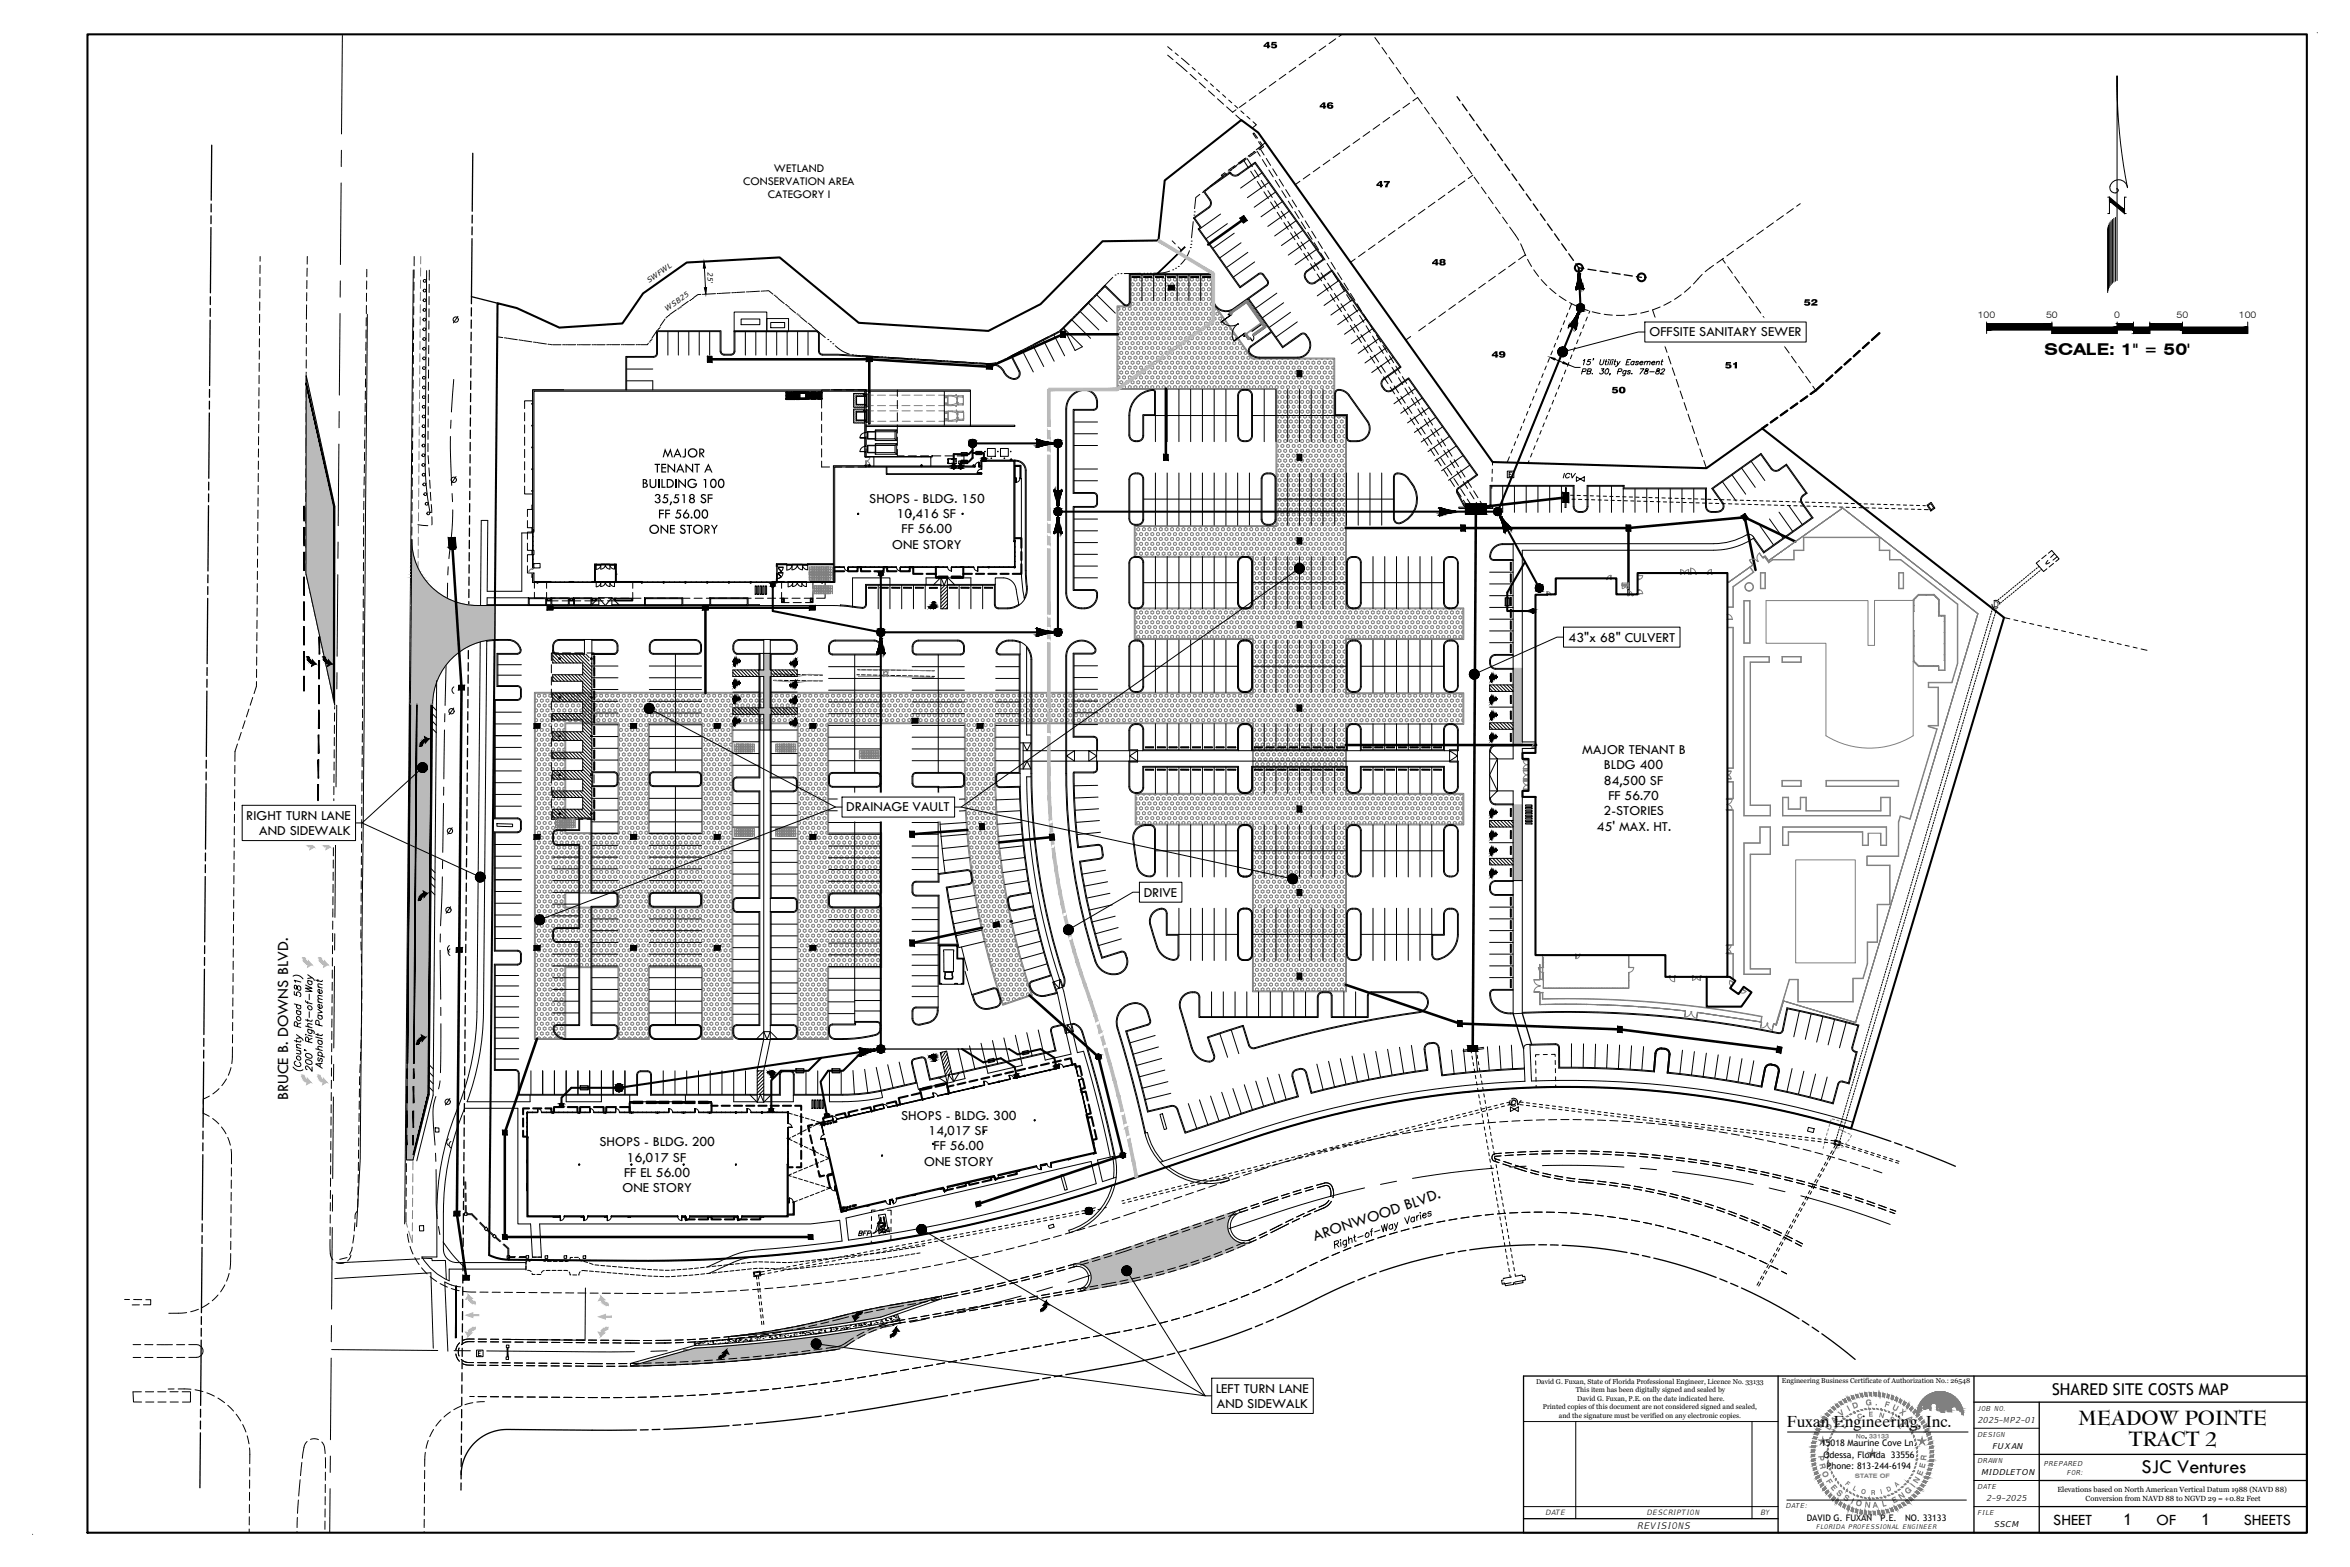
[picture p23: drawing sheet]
<svg xmlns="http://www.w3.org/2000/svg" width="914mm" height="610mm" viewBox="0 0 914 610" stroke-linecap="round" stroke-linejoin="round" font-family="sans-serif">
<defs><g id="words">
<text font-size="10.6" x="332.7" y="481.9">BFP</text>
<g font-size="7.9">
<text x="808.7" y="554.2">MEADOW POINTE</text>
<text x="828.3" y="562.5">TRACT 2</text>
<text x="833.3" y="573.2">SJC Ventures</text>
</g>
<g font-size="6.3">
<text x="795.4" y="138.2">SCALE: 1&quot; = 50'</text>
<text x="112.1" y="428.1" transform="rotate(-90 112.1 428.1)">BRUCE B. DOWNS BLVD.</text>
<text x="511.6" y="482.8" transform="rotate(-19 511.6 482.8)">ARONWOOD BLVD.</text>
<text x="798.5" y="542.8">SHARED SITE COSTS MAP</text>
<text x="695.3" y="555.1">Fuxan Engineering, Inc.</text>
<text x="798.9" y="593.4">SHEET</text>
<text x="826.2" y="593.3">1</text>
<text x="839.1" y="593.4">OF</text>
<text x="856.6" y="593.3">1</text>
<text x="873.1" y="593.4">SHEETS</text>
</g>
<g font-size="6">
<text x="257.7" y="177.9">MAJOR</text>
<text x="254.6" y="183.8">TENANT A</text>
<text x="249.6" y="189.8">BUILDING 100</text>
<text x="254.4" y="195.7">35,518 SF</text>
<text x="256.1" y="201.7">FF 56.00</text>
<text x="252.5" y="207.6">ONE STORY</text>
</g>
<g font-size="5.5">
<text x="641.8" y="130.9">OFFSITE SANITARY SEWER</text>
<text x="338.2" y="195.5">SHOPS - BLDG. 150</text>
<text x="348.9" y="201.5">10,416 SF</text>
<text x="350.8" y="207.5">FF 56.00</text>
<text x="347.2" y="213.4">ONE STORY</text>
<text x="610.3" y="249.6">43&quot;x 68&quot; CULVERT</text>
<text x="615.6" y="293.4">MAJOR TENANT B</text>
<text x="624.1" y="299.3">BLDG 400</text>
<text x="624.1" y="305.3">84,500 SF</text>
<text x="625.8" y="311.3">FF 56.70</text>
<text x="329.3" y="315.7">DRAINAGE VAULT</text>
<text x="624" y="317.2">2-STORIES</text>
<text x="95.8" y="318.9">RIGHT TURN LANE</text>
<text x="621.3" y="323.1">45' MAX. HT.</text>
<text x="100.9" y="324.8">AND SIDEWALK</text>
<text x="445" y="348.8">DRIVE</text>
<text x="350.6" y="435.7">SHOPS - BLDG. 300</text>
<text x="361.3" y="441.6">14,017 SF</text>
<text x="233.3" y="445.9">SHOPS - BLDG. 200</text>
<text x="363.2" y="447.6">FF 56.00</text>
<text x="243.9" y="451.9">16,017 SF</text>
<text x="359.6" y="453.5">ONE STORY</text>
<text x="242.8" y="457.9">FF EL 56.00</text>
<text x="242.2" y="463.8">ONE STORY</text>
<text x="473.1" y="541.8">LEFT TURN LANE</text>
<text x="473.5" y="547.7">AND SIDEWALK</text>
</g>
<g font-size="4.7">
<text x="301.2" y="66.9">WETLAND</text>
<text x="289.1" y="72">CONSERVATION AREA</text>
<text x="298.8" y="77.1">CATEGORY I</text>
</g>
<g font-size="4.2">
<text x="491.5" y="18.8">45</text>
<text x="513.4" y="42.3">46</text>
<text x="535.5" y="72.9">47</text>
<text x="557.1" y="103.3">48</text>
<text x="701.8" y="118.9">52</text>
<text x="580.3" y="139.1">49</text>
<text x="671.1" y="143.3">51</text>
<text x="627" y="153">50</text>
</g>
<g font-size="3.8" fill="#808080">
<text x="716.4" y="551.1" transform="rotate(-37 716.4 551.1)">V</text>
<text x="719.4" y="549.1" transform="rotate(-29 719.4 549.1)">I</text>
<text x="721.2" y="548.2" transform="rotate(-20 721.2 548.2)">D</text>
<text x="726" y="546.8" transform="rotate(-5 726 546.8)">G</text>
<text x="729.6" y="546.7" transform="rotate(4 729.6 546.7)">.</text>
<text x="733.1" y="547.2" transform="rotate(16 733.1 547.2)">F</text>
<text x="736" y="548.2" transform="rotate(26 736 548.2)">U</text>
<text x="739" y="549.8" transform="rotate(37 739 549.8)">X</text>
<text x="711.9" y="556.6" transform="rotate(-59 711.9 556.6)">D</text>
<text x="713.8" y="553.7" transform="rotate(-48 713.8 553.7)">A</text>
<text x="741.8" y="552" transform="rotate(48 741.8 552)">A</text>
<text x="744.1" y="554.9" transform="rotate(59 744.1 554.9)">N</text>
<text x="707.5" y="566.3" transform="rotate(85 707.5 566.3)">P</text>
<text x="707.8" y="569.6" transform="rotate(76 707.8 569.6)">R</text>
<text x="749.5" y="568.3" transform="rotate(-86 749.5 568.3)">R</text>
<text x="708.8" y="572.9" transform="rotate(67 708.8 572.9)">O</text>
<text x="747.8" y="574.3" transform="rotate(-68 747.8 574.3)">E</text>
<text x="748.9" y="571.4" transform="rotate(-76 748.9 571.4)">E</text>
<text x="710.4" y="576.2" transform="rotate(57 710.4 576.2)">F</text>
<text x="712.1" y="578.7" transform="rotate(49 712.1 578.7)">E</text>
<text x="714.3" y="581" transform="rotate(40 714.3 581)">S</text>
<text x="742.4" y="581.5" transform="rotate(-44 742.4 581.5)">G</text>
<text x="744.9" y="578.9" transform="rotate(-51 744.9 578.9)">I</text>
<text x="746.1" y="577.3" transform="rotate(-59 746.1 577.3)">N</text>
<text x="717" y="583.2" transform="rotate(31 717 583.2)">S</text>
<text x="720" y="584.8" transform="rotate(23 720 584.8)">I</text>
<text x="721.8" y="585.5" transform="rotate(15 721.8 585.5)">O</text>
<text x="725.4" y="586.4" transform="rotate(6 725.4 586.4)">N</text>
<text x="728.8" y="586.6" transform="rotate(-4 728.8 586.6)">A</text>
<text x="732.5" y="586.2" transform="rotate(-12 732.5 586.2)">L</text>
<text x="736.8" y="584.9" transform="rotate(-25 736.8 584.9)">E</text>
<text x="739.6" y="583.5" transform="rotate(-34 739.6 583.5)">N</text>
</g>
<text font-size="3.6" x="637.1" y="594.8">REVISIONS</text>
<g font-size="3.5">
<text x="769.6" y="123.8">100</text>
<text x="796.1" y="123.8">50</text>
<text x="822.7" y="123.8">0</text>
<text x="846.9" y="123.8">50</text>
<text x="871.2" y="123.8">100</text>
<text x="708.6" y="562.7">15018 Maurine Cove Ln.</text>
<text x="709.5" y="567">Odessa, Florida 33556</text>
<text x="710.7" y="571.3">Phone: 813-244-6194</text>
<text x="703" y="591.6">DAVID G. FUXAN</text>
<text x="731.7" y="591.6">P.E.</text>
<text x="741.3" y="591.6">NO. 33133</text>
</g>
<g font-size="3.2" fill="#808080">
<text x="727.1" y="551.2" transform="rotate(-2 727.1 551.2)">E</text>
<text x="730.9" y="551.3" transform="rotate(14 730.9 551.3)">N</text>
<text x="717.7" y="556" transform="rotate(-46 717.7 556)">L</text>
<text x="720.5" y="553.6" transform="rotate(-33 720.5 553.6)">I</text>
<text x="723" y="552.2" transform="rotate(-19 723 552.2)">C</text>
<text x="734.9" y="552.5" transform="rotate(30 734.9 552.5)">S</text>
<text x="738.3" y="554.8" transform="rotate(45 738.3 554.8)">E</text>
<text x="717.8" y="577.5" transform="rotate(39 717.8 577.5)">F</text>
<text x="720.7" y="579.6" transform="rotate(27 720.7 579.6)">L</text>
<text x="724" y="581" transform="rotate(14 724 581)">O</text>
<text x="728" y="581.6" transform="rotate(-1 728 581.6)">R</text>
<text x="731.8" y="581.3" transform="rotate(-13 731.8 581.3)">I</text>
<text x="734.5" y="580.5" transform="rotate(-25 734.5 580.5)">D</text>
<text x="738" y="578.6" transform="rotate(-39 738 578.6)">A</text>
</g>
<g font-size="3.2">
<text x="769.6" y="553.6">2025-MP2-01</text>
<text x="773" y="584.1">2-9-2025</text>
</g>
<g font-size="3.1">
<text x="775.3" y="563.7">FUXAN</text>
<text x="771" y="573.9">MIDDLETON</text>
<text x="775.9" y="594.2">SSCM</text>
</g>
<g font-size="3">
<text x="775.7" y="236.1">D</text>
<text x="588.1" y="429.8">D</text>
</g>
<g font-size="2.9">
<text x="800.5" y="580.4">Elevations based on North American Vertical Datum 1988 (NAVD 88)</text>
<text x="811.5" y="583.9">Conversion from NAVD 88 to NGVD 29 = +0.82 Feet</text>
<text x="601.3" y="589.5">DATE</text>
<text x="640.8" y="589.5">DESCRIPTION</text>
<text x="685.1" y="589.5">BY</text>
</g>
<g font-size="2.8">
<text x="275.2" y="105.8" transform="rotate(87 275.2 105.8)">25'</text>
<text x="252.6" y="110.2" transform="rotate(-35 252.6 110.2)">SWFWL</text>
<text x="259.8" y="121.1" transform="rotate(-35 259.8 121.1)">WSB25</text>
</g>
<text font-size="2.8" fill="#808080" x="722.1" y="559.6">No. 33133</text>
<g font-size="2.7">
<text x="597.7" y="538.4">David G. Fuxan, State of Florida Professional Engineer, Licence No. 33133</text>
<text x="693.4" y="538.2">Engineering Business Certificate of Authorization No.: 26548</text>
<text x="613.2" y="541.7">This item has been digitally signed and sealed by</text>
<text x="613.7" y="545">David G. Fuxan, P.E. on the date indicated here.</text>
<text x="600.3" y="548.3">Printed copies of this document are not considered signed and sealed,</text>
<text x="606.6" y="551.6">and the signature must be verified on any electronic copies.</text>
<text x="769.5" y="548.8">JOB NO.</text>
<text x="769.5" y="558.9">DESIGN</text>
<text x="769.5" y="569.1">DRAWN</text>
<text x="795.3" y="570.4">PREPARED</text>
<text x="804.2" y="573.7">FOR:</text>
<text x="769.5" y="579.3">DATE</text>
<text x="694.9" y="586.5">DATE:</text>
<text x="769.5" y="589.4">FILE</text>
</g>
<text font-size="2.6" x="342" y="478">M</text>
<text font-size="2.5" x="706.7" y="594.9">FLORIDA PROFESSIONAL ENGINEER</text>
<text font-size="2.4" fill="#808080" x="721.7" y="574.8">STATE OF</text>
</g></defs>
<!-- layer: MDC-SURVEY|VN-IRRG -->
<path d="M608.7 184.2l-.4 1.7M610.8 184.6a.94 .94 0 0 0-1.4-.1 .94 .94 0 0 0 .2 1.4l1-.4M611.4 184.2l.3 1.7 1.3-1.7M613.4 185.5v1.8l3.1-1.8v1.8zM587.6 428.1l-.5 1.8M587.7 430.6v1.8l3.1-1.8v1.8zM589.7 428.5a.94 .94 0 0 0-1.4 0 .94 .94 0 0 0 .2 1.4l1-.5M590.3 428.1l.3 1.8 1.3-1.8" fill="none" stroke="#000" stroke-width=".39"/>
<!-- layer: MDC-SURVEY|VN-UTIL -->
<g fill="none" stroke="#000" stroke-width=".39">
<path d="M178.2 123.1l-1.8 2.5M177.4 185.4l-1.7 2.5M176.6 275.4l-1.8 2.6M176.6 267.2a1.47 1.47 0 0 0 0 2.6M176 322l-1.8 2.5M175.3 352.7l-1.7 2.6M174.9 367.9a1.47 1.47 0 0 0 0 2.5M175.1 369.2a1.47 1.47 0 0 0 0 2.5M175.1 427.4l-1.8 2.5M174.5 443.1a1.47 1.47 0 0 0 0 2.5M175.5 444a1.47 1.47 0 0 0 0 2.6"/>
<circle cx="177.3" cy="124.3" r="1.03"/>
<circle cx="176.6" cy="186.7" r="1.03"/>
<circle cx="175.7" cy="276.7" r="1.03"/>
<circle cx="175.1" cy="323.2" r="1.03"/>
<circle cx="174.5" cy="354" r="1.03"/>
<circle cx="174.2" cy="428.6" r="1.03"/>
</g>
<!-- layer: MDC-SURVEY|VN-POWR -->
<path d="M586.5 183.3h2.5v2.5h-2.5zM587.2 184.5h.7M588.3 183.7h-1.1v1.7h1.1M185.4 525.2h2.6v2.6h-2.6zM186.1 526.5h.7M187.2 525.6h-1.1v1.8h1.1" fill="none" stroke="#000" stroke-width=".39"/>
<!-- layer: MDC-SURVEY|V-PVMT-CONC -->
<g fill="none" stroke="#808080" stroke-width=".39">
<path d="M711.5 439.1l-.3 .8M712 437.4l-.3 .8M712.5 435.7l-.3 .8M713 435.3l.8 .2M714.7 435.8l.9 .2M716.3 439.2l-.1 .4 .4 .2M716.4 436.3l.7 .3M716.8 437.5l-.2 .8M709.6 446l-.2 .8M710 444.2l-.2 .9M710.4 442.5l-.2 .9M710.9 440.8l-.2 .8"/>
<path d="M714.1 447.1l-.2 .8M715.6 446.5l-.8 .2M717.3 446l-.8 .3M717.4 440.2l.8 .3M718.4 444.6l-.5 .7M719.1 440.9l.8 .3M719.5 443.2l-.5 .7M720.4 441.7l-.4 .7"/>
</g>
<!-- layer: MDC-SURVEY|V-COMM -->
<path d="M703.7 438.6l2.2 .5-.4 1.5-2.2-.6zM407.9 476.8l1.9-.5 .4 1.1-1.9 .6z" fill="none" stroke="#000" stroke-width=".39"/>
<!-- layer: MDC-SURVEY|V-SWLK-CONC -->
<g fill="none" stroke="#000" stroke-width=".39">
<path d="M301 264.6l1.1 .1M301.2 262.1l1 .1M302.9 264.7h1.5M303 262.2h1.5M305.2 264.7h1.5M305.3 262.3h1.5M307.4 264.7l1.6 .1M307.6 262.3l1.5 .1M309.7 264.8h1.6M309.8 262.4h1.6M312 264.8h1.5M312.1 262.5h1.5"/>
<path d="M314.3 264.8h1.5M314.4 262.5l1.5 .1M316.6 264.9h1.5M316.7 262.6l1.5 .1M318.9 264.9h1.1M319 262.7h1M333.4 262.5h1M333.7 260.5h.8M335.2 262.5l1.5 .1M335.3 260.5l1.5 .1M337.5 262.6h1.5M337.6 260.6h1.5"/>
<path d="M339.7 262.6l1.6 .1M339.9 260.6h1.5M342 262.7h1.6M342.2 260.6h1.5M344.3 262.7l1.5 .1M344.4 260.7h1.6M346.6 262.8h1.5M346.7 260.7h1.6M348.9 262.8h1.5M349 260.7l1.5 .1M351.2 262.9h1.5M351.3 260.8h1.5"/>
<path d="M353.5 262.9l1.5 .1M353.6 260.8h1.5M355.7 263h1.6M355.9 260.8h1.5M358 263l1.6 .1M358.2 260.9h1.5M360.3 263.1h1.5M360.4 260.9h1.6M362.6 263.1h1M362.7 260.9h.9M204.7 492.5v1.6M205.1 490.8l-.4-.1v1.1"/>
<path d="M205.3 494.2l1.4 .5M206.9 489.8l-1.1 .9M207 495.4l.1 .4h1.1M208.6 489.1h-1.5M208.9 495.8h1.5M209.4 489.1h1.2v.3M210.9 490.1l1.3 .6M211.8 494.3l-.7 .2-.4 .7M213 490.7h1.5M214 494.2h-1.5M214.8 494.2h1.5M215.3 490.7h1.5"/>
<path d="M217.1 494.2h1.5M217.6 490.7h1.5M219.4 494.2l1.5 .2M221.3 490.4l-1.4 .3M221.5 494.8l.3 1.2h.3M222.8 489.2h-.9l-.1 .6M222.9 496h1.5M225.1 489.1l-1.6 .1M225.4 489.6l.4 .7 .6 .3M225.8 494.7l-.7 1.3M226.4 494.3l2.2 .1M227.2 490.7l1.4 .5"/>
<path d="M229.4 491.4l1.4 .5M229.4 494.5l1.5 .1M231.5 492.1l1.5 .1M231.6 494.7l1.6 .1M233.8 492.3l1.5 .1M233.9 494.9l1.5 .1M236.1 492.5l1.5 .1M236.2 495l1.5 .2M238.3 492.7l1.6 .1M238.5 495.2l1.5 .2M240.6 492.9l1.5 .1M240.7 495.4l1.6 .2"/>
<path d="M242.9 493.1l1.5 .1M243 495.6l1.6 .1M245.2 493.2l1.5 .2M245.3 495.8l1.5 .1M247.5 493.5l1.5 .1M247.6 496l1.5 .1M249.7 493.6l1.5 .2M249.9 496.2l1.5 .1M252 493.8l1.5 .1M252.1 496.4l1.6 .1M254.3 494h1.5M254.4 496.5h1.5"/>
<path d="M256.6 494.1h1.5M256.7 496.6h1.5M258.9 494.2h1.5M259 496.7h1.5M262.7 494l-1.5 .1M262.8 496.5l-1.5 .1M264.9 493.9l-1.5 .1M265.1 496.3l-1.5 .1M267.2 493.7l-1.5 .1M267.4 496.2l-1.6 .1M269.5 493.5l-1.5 .1M269.6 496l-1.5 .1"/>
<path d="M271.8 493.3l-1.5 .1M271.9 495.8l-1.5 .1M274 493l-1.5 .2M274.2 495.5l-1.5 .2M276.3 492.8l-1.5 .1M276.5 495.3l-1.5 .2M278.6 492.5l-1.5 .2M278.7 495.1l-1.5 .1M280.9 492.3l-1.5 .1M281 494.8l-1.5 .2M283.1 492l-1.5 .2M283.3 494.6l-1.5 .1"/>
<path d="M285.4 491.8l-1.5 .2M285.6 494.3l-1.6 .2M287.7 491.6l-1.5 .1M287.8 494.1l-1.5 .2M290 491.3l-1.6 .2M290.1 493.9l-1.5 .1M292.2 491.1l-1.5 .1M292.4 493.6l-1.5 .2M294.5 490.9l-1.5 .1M294.6 493.4l-1.5 .1M295.3 490.9h1.5M295.4 493.4h1.5"/>
<path d="M297.6 490.9l1.5 .1M297.7 493.4l1.5 .1M299.8 491h1.6M300 493.5l1.5 .1M302.1 491.1h1.6M302.3 493.6h1.5M304.4 491.1l1.5 .1M304.5 493.7h1.6M308.2 491.1l-1.5 .1M308.4 493.6l-1.6 .1M310.5 490.9l-1.5 .1M310.6 493.5l-1.5 .1"/>
<path d="M312.8 490.7l-1.5 .1M312.9 493.2l-1.5 .2M315 490.4l-1.5 .2M315.2 493l-1.5 .1M317.3 490.2l-1.5 .1M317.5 492.7l-1.6 .2M319.6 489.9l-1.5 .2M319.7 492.4l-1.5 .2M321.9 489.6l-1.5 .2M322 492.2l-1.5 .2M324.1 489.4l-1.5 .2M324.3 491.9l-1.6 .2"/>
<path d="M326.4 489.2l-1.5 .1M326.5 491.7l-1.5 .1M328.7 488.9l-1.5 .2M328.8 491.4l-1.5 .2M330.9 488.7l-1.5 .1M331.1 491.2l-1.5 .1M333.2 488.4l-1.5 .2M333.4 490.9l-1.6 .2M335.5 488.1l-1.5 .2M335.6 490.7l-1.5 .1M337.8 487.9l-1.5 .2M337.9 490.4l-1.5 .2"/>
<path d="M340 487.7l-1.5 .1M340.2 490.2l-1.6 .1M342.3 487.4l-1.5 .2M342.4 489.9l-1.5 .2M344.6 487.1l-1.5 .2M344.7 489.5l-1.5 .3M346.8 486.7l-1.5 .2M347 489.2l-1.6 .2M349.1 486.3l-1.5 .3M349.2 488.8l-1.5 .3M351.3 485.9l-1.5 .3M351.5 488.5l-1.5 .2"/>
<path d="M353.6 485.6l-1.5 .2M353.7 488.1l-1.5 .2M355.9 485.2l-1.5 .2M356 487.7l-1.5 .3M358 487.4l-1.3 .2M358.1 484.8l-1.5 .3M359.8 484.5l-.9 .2"/>
</g>
<!-- layer: MDC-SURVEY|V-PVMT-STRIP-WSOL -->
<path d="M177.4 500.3l-.2 20.1h.2zM177.4 500.3h.3l-.3 20.1z" fill="#000" stroke="#000" stroke-width=".39"/>
<path d="M160.8 105l-3.3 371.1M142.9 122.3l-2.7 328.7-1.5 26.2M130.3 497.4l37.4-2.2 .9 29.3M163.3 489.7l-32.1 1.6M173.1 498.7l3.2 1.4 2.9 .5M173.1 498.8l1.2 26.9" fill="none" stroke="#000" stroke-width=".39"/>
<!-- layer: MDC-SURVEY|V-PVMT-CONC -->
<path d="M169.3 438.7l1.5 .1v1.6h-1.4zM163.2 476.8h1.6l.1 2-1.6 .1zM164.1 489.5l4 .1v.8l5.2-.1 .4 7.3M227.8 501.1l-.2 20.3-30.5-.3" fill="none" stroke="#000" stroke-width=".39"/>
<!-- layer: MDC-SURVEY|V-TOPO-CNTR -->
<g fill="none" stroke="#000" stroke-width=".39">
<path d="M176.6 147.6l-.9 12.7M175.3 169.8l.5 19M175.5 163.4l-.2 3.2M175.9 192l.2 3.2M176.2 198.4a134.6 134.6 0 0 1-1.5 18.9M174.2 226.8l-.4 19.1M174.4 220.5l-.2 3.2M173.7 255.4l-.5 19M173.8 249l-.1 3.2M173.1 277.6l-.1 3.2M173 284l-.3 19M172.6 312.5l-.3 19.1"/>
<path d="M172.7 306.2l-.1 3.2M172.2 334.8v3.1M172.1 341.1l-.7 19.1M171.3 369.7l.2 19M171.3 363.3v3.2M171.5 391.9v3.2M171.6 398.3l-.2 19M169.6 426.6a22.9 22.9 0 0 0-.9 11.4l.6 7.5M171.2 420.5l-.6 3.1M169.5 448.6l.1 3.2M169.7 455v13.3l.5 5.7M170.6 477.2l.6 3.1"/>
<path d="M172.4 483.2a53.7 53.7 0 0 0 8.2 9.6"/>
</g>
<!-- layer: MDC-SURVEY|V-PVMT-ASPH -->
<g fill="none" stroke="#000" stroke-width=".39">
<path d="M167 115.4l-.1 3.1M167 110.6v3.2M167 105.1v3.9M166.8 139.2v3.1M166.8 134.4v3.2M166.9 129.6l-.1 3.2M166.9 124.9v3.2M166.9 120.1v3.2M166.6 158.2v3.2M166.7 153.5v3.1M166.7 148.7v3.2M166.8 143.9l-.1 3.2"/>
<path d="M166.5 172.5v3.2M166.6 167.7l-.1 3.2M166.6 177.2l.2 3.2M166.6 163v3.2M166.9 182l.2 3.2M167.2 186.8l.2 3.1M167.5 191.5l.2 3.2M167.8 196.3l.2 3.1M162.6 204.1l3.9 .4M168 201v3.2"/>
</g>
<!-- layer: MDC-SURVEY|V-PVMT-GRAL -->
<g fill="none" stroke="#000" stroke-width=".39">
<path d="M166 105.3l-.5 76.6 .4 7.5 1.4 10M167.3 199.4h.1"/>
<circle cx="165.2" cy="116.8" r=".53"/>
<circle cx="165.2" cy="113" r=".53"/>
<circle cx="165.2" cy="109.3" r=".53"/>
<circle cx="165" cy="139.4" r=".53"/>
<circle cx="165" cy="135.6" r=".53"/>
<circle cx="165.1" cy="131.9" r=".52"/>
<circle cx="165.1" cy="128.1" r=".53"/>
<circle cx="165.1" cy="124.3" r=".53"/>
<circle cx="165.2" cy="120.6" r=".53"/>
<circle cx="164.9" cy="158.3" r=".54"/>
<circle cx="164.9" cy="154.5" r=".53"/>
<circle cx="164.9" cy="150.7" r=".53"/>
<circle cx="165" cy="146.9" r=".53"/>
<circle cx="165" cy="143.2" r=".52"/>
<circle cx="164.7" cy="177.1" r=".54"/>
<circle cx="164.8" cy="173.3" r=".53"/>
<circle cx="164.8" cy="169.6" r=".54"/>
<circle cx="164.8" cy="165.8" r=".54"/>
<circle cx="164.8" cy="162" r=".53"/>
<circle cx="164.7" cy="180.9" r=".53"/>
<circle cx="164.8" cy="184.7" r=".53"/>
<circle cx="165.1" cy="188.5" r=".53"/>
<circle cx="165.5" cy="192.2" r=".53"/>
<circle cx="166" cy="196" r=".53"/>
<circle cx="166.6" cy="199.7" r=".54"/>
</g>
<!-- layer: MDC-SURVEY|OCC -->
<g fill="none" stroke="#000" stroke-width=".39">
<path d="M488.3 58.9l-2.6 1.8M488.8 59.2l-2.6 1.8M489.2 58.9l1.1 1.8M489.4 53.7l-1.5-2-.4 .3 1.3 1.8M489.7 55.1l1.3 1.9-1.4 1M490.3 55.1l1.4 2-1.6 1.2M490.4 58l1.5 2.3M476.6 67.2l-1.4 1 .3 .4 1.6-1.1M480.5 64.4l-2.6 1.9M481 64.7l-2.6 1.8M484 62.5l1.8 2.8M484.4 61.7l-2.6 1.8"/>
<path d="M484.9 61.9l-2.6 1.9M485.2 61.7l2.1 3.1M486.6 66.6l1.8 2.7M488.2 66.2l1.7 2.6M489.2 70.6l1.7 2.7M490.7 70.2l1.8 2.6M491.2 62.1l1.7 2.7M491.8 74.6l1.7 2.7M492.7 61.6l1.7 2.7M493.3 74.2l1.8 2.6M493.7 66.1l1.7 2.7M494.4 78.6l1.7 2.7"/>
<path d="M495.2 65.7l1.7 2.7M495.9 78.2l1.7 2.6M496.2 70.2l1.7 2.7M497.8 69.7l1.6 2.7M498.8 74.2l1.6 2.7M500.3 73.8l1.7 2.7M501.3 78.3l1.7 2.6M502.8 77.8l1.7 2.7M101.2 99.8v1.8M119.6 99.8l-.1 2.9M161.2 99.8l-.1 3.6M456.1 93.7l1.2 1.2"/>
<path d="M458.4 96.1l1.2 1.1M460.9 96l.2 .3M497 82.6l1.7 2.7M498.5 82.1l1.7 2.7M499.6 86.6l1.7 2.7M501.1 86.1l1.7 2.7M502.2 90.6l1.7 2.7M503.7 90.1l1.7 2.7M503.8 82.3l1.7 2.7M504.7 94.6l1.8 2.7M505.3 81.9l1.7 2.6M506.3 94.1l1.7 2.7"/>
<path d="M506.3 86.3l1.7 2.7M507.3 98.6l1.8 2.7M507.9 85.9l1.6 2.7M508.8 90.4l1.7 2.7M508.8 98.1l1.8 2.7M510.4 89.9l1.6 2.7M511.4 94.4l1.6 2.7M512.9 94l1.7 2.7M513.9 98.4l1.7 2.8M515.4 98l1.7 2.7M101.1 117.5l-.1 3.2M101.1 112.7v3.2"/>
<path d="M101.2 108l-.1 3.1M101.2 103.2v3.2M119.3 118.6l-.1 5.5M119.4 113.9l-.1 3.1M119.4 109.1v3.2M119.5 104.3l-.1 3.2M142.6 118.8l-.1 3.2M142.6 114.1v3.1M142.7 109.3l-.1 3.2M142.7 104.8v2.9M161 119.3v3.1M161 114.5v3.2"/>
<path d="M161.1 109.7v3.2M161.1 105v3.2M509.9 102.6l1.7 2.7M511.5 102.2l1.7 2.6M512.5 106.6l1.7 2.7M514 106.2l1.7 2.6M515.1 110.6l1.7 2.7M516.4 102.5l1.7 2.7M516.6 110.2l1.7 2.6M517.7 114.6l1.7 2.7M517.9 102l1.7 2.7M518.9 106.5l1.7 2.7"/>
<path d="M519.2 114.2l1.7 2.6M520.3 118.6l1.7 2.7M520.4 106.1l1.7 2.7M521.5 110.6l1.6 2.7M521.8 118.2l1.7 2.6M523 110.1l1.7 2.7M524 114.6l1.7 2.7M525.5 114.2l1.7 2.7M526.5 118.7l1.7 2.6M528 118.2l1.7 2.7M100.9 136.5v3.2M100.9 131.8v3.2"/>
<path d="M101 127v3.2M101 122.3v3.1M119.2 135.3v3.1M119.2 130.5v3.2M119.2 125.7v3.2M142.3 137.9v3.2M142.4 133.1v3.2M142.5 128.4l-.1 3.1M142.5 123.6v3.2M160.8 138.3v3.2M160.9 133.6l-.1 3.1M160.9 128.8v3.2"/>
<path d="M161 124l-.1 3.2M522.8 122.6l1.8 2.7M524.4 122.2l1.7 2.6M525.4 126.6l1.8 2.7M527 126.2l1.7 2.6M528 130.6l1.7 2.7M529 122.7l1.7 2.7M529.5 130.2l1.8 2.6M530.5 122.3l1.7 2.6M530.6 134.6l1.7 2.7M531.5 126.7l1.7 2.7M532.1 134.2l1.8 2.6"/>
<path d="M533.1 126.3l1.6 2.7M533.2 138.6l1.7 2.6M534.1 130.8l1.6 2.7M534.7 138.2l1.7 2.6M535.6 130.3l1.7 2.7M536.6 134.8l1.7 2.7M538.1 134.4l1.7 2.7M539.1 138.9l1.7 2.6M540.6 138.4l1.7 2.7M100.7 155.6v3.2M100.8 150.8v3.2M100.8 146.1v3.1"/>
<path d="M100.9 141.3l-.1 3.2M119.1 156.1v3.2M119.1 151.3v3.2M119.1 144.8v5M119.2 140l-.1 3.2M142.1 156.9v3.2M142.2 152.2l-.1 3.1M142.2 147.4v3.2M142.3 142.6v3.2M160.7 157.4v3.1M160.7 152.6v3.2M160.8 147.8l-.1 3.2"/>
<path d="M160.8 143.1v3.2M535.8 142.6l1.7 2.6M537.3 142.2l1.7 2.6M538.4 146.6l1.7 2.6M539.9 146.1l1.7 2.7M541 150.6l1.7 2.6M541.6 142.9l1.7 2.7M542.5 150.1l1.7 2.7M543.1 142.5l1.7 2.6M543.5 154.6l1.8 2.6M544.2 146.9l1.6 2.7M545.1 154.1l1.7 2.7"/>
<path d="M545.7 146.5l1.6 2.7M546.1 158.6l1.7 2.6M546.7 151l1.6 2.7M547.6 158.1l1.8 2.7M548.2 150.5l1.7 2.7M549.2 155l1.7 2.7M550.7 154.6l1.7 2.7M551.7 159.1l1.7 2.7M553.2 158.6l1.7 2.7M100.5 179.4v3.2M100.6 174.6l-.1 3.2M100.6 169.9v3.2"/>
<path d="M100.7 165.1l-.1 3.2M100.7 160.4v3.1M119 177.7v3.1M119 170.4v5.7M119.1 165.6l-.1 3.2M119.1 160.9v3.1M141.9 176l-.1 3.2M141.9 171.2v3.2M142 166.5l-.1 3.1M142 161.7v3.2M160.5 176.4v3.2M160.5 171.7v3.1"/>
<path d="M160.6 166.9v3.2M160.6 162.1v3.2M548.7 162.6l1.7 2.6M550.2 162.1l1.8 2.7M551.3 166.6l1.7 2.6M552.8 166.1l1.7 2.7M553.9 170.6l1.7 2.6M554.2 163.1l1.7 2.7M555.4 170.1l1.7 2.7M555.8 162.6l1.6 2.8M556.5 174.6l1.7 2.6M556.7 167.1l1.7 2.7"/>
<path d="M558 174.1l1.7 2.7M558.3 166.7l1.6 2.7M559.1 178.6l1.7 2.7M559.3 171.2l1.7 2.7M560.6 178.1l1.7 2.7M560.8 170.7l1.7 2.7M561.8 175.2l1.7 2.7M563.3 174.8l1.7 2.7M564.3 179.3l1.7 2.6M565.8 178.8l1.7 2.7M100.4 198.5v3.1M100.4 193.7v3.2"/>
<path d="M100.5 188.9l-.1 3.2M100.5 184.2v3.1M118.9 196.7v6.9M118.9 191.9v3.2M118.9 187.2v3.2M119 182.4l-.1 3.2M141.5 199.8v3.2M141.6 195l-.1 3.2M141.6 190.3v3.1M141.7 185.5v3.2M141.8 180.7v3.2M160.3 195.5v3.1"/>
<path d="M160.4 190.7v3.2M160.4 185.9v3.2M160.5 181.2l-.1 3.2M561.6 182.6l1.8 2.7M563.2 182.1l1.7 2.7M564.2 186.6l1.8 2.7M565.7 186.1l1.8 2.7M566.8 190.6l1.7 2.7M566.8 183.3l1.7 2.7M568.3 182.9l1.7 2.6M568.3 190.1l1.8 2.7M569.4 187.3l1.6 2.7"/>
<path d="M569.4 194.6l1.8 2.7M570.9 186.9l1.7 2.7M570.9 194.1l2.1 3.2M571.1 197.3h-3.4v.5h3.4M571.9 191.4l1.7 2.7M572.7 197.3h3.2M572.7 197.8h3.2M573.4 190.9l1.7 2.7M574.4 195.4l1.2 1.9M575.9 195l1.5 2.3M577.4 197.3h3.5v.5h-3.5M608.9 194.1l1.5 .1"/>
<path d="M608.9 192.6h1M609 194.3v3.1h.3l.1-3M609.1 192.8l.1-3.1h.3l-.1 3.1M611.1 192.7h1.3M611.7 194.2h1.2M613.7 192.7l1.2 .1M614.2 194.3h1.3M616.2 192.8h1.3M616.7 194.4h1.3M618.7 192.9h1.3M619.3 194.4l1.2 .1M621.3 193h1.3"/>
<path d="M621.8 194.5h1.3M623.8 193l1.3 .1M624.4 194.6h1.2M626.4 193.1h1.2M626.9 194.6l1.3 .1M628.9 193.2h1.3M629.4 194.7l1.3 .1M631.4 193.3h1.3M632 194.8h1.2M634 193.3l1.2 .1M634.5 194.9h1.3M636.5 193.4h1.3"/>
<path d="M637.1 194.9l1.2 .1M639 193.5h1.3M639.6 195l1.3 .1M641.6 193.5l1.3 .1M642.1 195.1h1.3M644.1 193.6l1.3 .1M644.7 195.2h1.2M646.7 193.7h1.2M647.2 195.2l1.3 .1M649.2 193.8h1.3M649.8 195.3h1.2M651.7 193.8l1.3 .1"/>
<path d="M652.3 195.4h1.3M654.3 193.9l1.3 .1M654.8 195.5h1.3M656.8 194h1.3M657.4 195.5l1.2 .1M659.4 194.1h1.2M659.9 195.6h1.3M661.9 194.1l1.3 .1M662.4 195.7h1.3M664.4 194.2l1.3 .1M665 195.8h1.2M667 194.3h1.3"/>
<path d="M667.5 195.8l1.3 .1M669.5 194.4h1.3M670.1 195.9l1.2 .1M672.1 194.4l1.2 .1M672.6 196h1.3M674.6 194.5l1.3 .1M675.1 196.1h1.3M677.1 194.6h1.3M677.7 196.1l1.2 .1M679.7 194.7h1.2M680.2 196.2l1.3 .1M682.2 194.8h1.3"/>
<path d="M682.8 196.3h1.2M684.7 194.8l1.3 .1M685.3 196.4h1.3M687.3 194.9h1.3M687.8 196.4l1.3 .1M689.8 195h1.3M690.4 196.5l1.2 .1M692.4 195.1h1.2M692.9 196.6h1.3M694.9 195.1l1.3 .1M695.5 196.7h1.2M697.4 195.2h1.3"/>
<path d="M698 196.7l1.3 .1M700 195.3h1.3M700.5 196.8l1.3 .1M702.5 195.3l1.3 .1M703.1 196.9h1.2M705.1 195.4l1.2 .1M705.6 197h1.3M707.6 195.5h1.3M708.1 197l1.3 .1M710.1 195.6h1.3M710.7 197.1h1.2M712.7 195.6l1.3 .1"/>
<path d="M713.2 197.2h1.3M715.2 195.7h1.3M715.8 197.3h1.2M717.8 195.8h1.2M718.3 197.3l1.3 .1M720.3 195.9h1.3M720.8 197.4h1.3M722.8 195.9l1.3 .1M723.4 197.5h1.2M725.4 196h1.2M725.9 197.5l1.3 .1M727.9 196.1h1.3"/>
<path d="M728.5 197.6l1.2 .1M730.4 196.2h1.3M731 197.7h1.3M733 196.2l1.3 .1M733.5 197.8h1.3M735.5 196.3h1.3M736.1 197.9h1.2M738.1 196.4h1.2M738.6 197.9l1.3 .1M740.6 196.5h1.3M741.2 198h1.2M743.1 196.5l1.3 .1"/>
<path d="M743.7 198.1h1.3M745.7 196.6l1.3 .1M746.2 198.2h1.3M748.2 196.7h1M748.8 198.2l1.5 .1M749.8 196.6l1.6-1.2 1.5 2.3-1.6 1.1zM750.3 196.6l1-.7 1.1 1.7-1 .7zM100.2 217.5v3.2M100.2 212.7v3.2M100.3 208v3.2M100.3 203.2v3.2M118.9 205.1v3.2"/>
<path d="M118.9 209.9l.1 3.2M119 214.7v3.1M119 219.4v4M141.4 218.8v3.2M141.5 214.1l-.1 3.2M141.5 209.3v3.2M141.5 204.6v3.1M160.1 219.3v3.2M160.2 214.5l-.1 3.2M160.2 209.8v3.1M160.3 205l-.1 3.2M160.3 200.2v3.2"/>
<path d="M793.6 218l-1.3 1.1 2.9 3.2 1.3-1M796.2 215.9l-1.7 1.4M796.8 218l-.7 1.3 1.4-.5M797.1 215.2l1.2-1 2.9 3.2-1.3 1.1M799 219.2l-1.7 1.4M799.4 215.4l-1.5 1.5M800.4 216.6l-1.6 1.3M100.1 236.6l-.1 3.1M100.1 231.8v3.2M100.1 227v3.2M100.2 222.3l-.1 3.1M119 223.1l.9 3.7"/>
<path d="M120.2 228.4l.7 3.1M121.2 233l.7 3.1M122.2 237.7l.7 3.1M141.3 237.9v3.2M141.4 233.1v3.2M141.4 228.4v3.1M141.4 223.6v3.2M160 238.3v3.2M160 233.6v3.1M160.1 228.8l-.1 3.2M160.1 224v3.2M774.4 239.7l-.1 .5"/>
<path d="M774.7 238.7l-.1 .5M775 237.6l-.1 .5M775.1 235.1a1.5 1.5 0 0 0 2.3 1.3M775.3 236.9l-.1 .2M775.8 233.7a1.53 1.53 0 0 1 2.3 1.4M776.2 239.1l-.1 .5M776.5 238.1l-.1 .5M776.7 237.3l-.1 .3M777.8 233.1l-.3 .3M778.6 232.4l-.4 .3M778.8 234.3l-.4 .2M779.4 231.8l-.4 .3"/>
<path d="M779.6 233.6l-.4 .3M780.3 231.1l-.4 .3M780.4 232.9l-.4 .3M781.1 230.4l-.4 .3M781.3 232.2l-.4 .4M781.9 229.7l-.4 .4M782.1 231.6l-.4 .3M782.8 229l-.5 .4M782.9 230.9l-.4 .3M783.6 228.4l-.4 .3M783.7 230.2l-.4 .3M784.4 227.7l-.4 .3"/>
<path d="M784.6 229.5l-.4 .4M785.2 227l-.4 .4M785.4 228.9l-.4 .3M786.1 226.3l-.5 .4M786.2 228.2l-.4 .3M786.9 225.7l-.4 .3M787 227.5l-.4 .3M787.7 225l-.4 .3M787.9 226.8l-.4 .4M788.5 224.3l-.4 .4M788.7 226.2l-.4 .3M789.4 223.6l-.5 .4"/>
<path d="M789.5 225.5l-.4 .3M790.2 223l-.4 .3M790.3 224.8l-.4 .3M791 222.3l-.4 .3M791.2 224.1l-.4 .4M791.8 221.6l-.4 .4M792 223.5l-.4 .3M792.7 220.9l-.4 .4M792.8 222.8l-.4 .3M793.4 220.3l-.3 .3M793.7 222.1l-.5 .3M794.4 221.5l-.3 .3"/>
<path d="M99.9 255.6v3.2M99.9 250.8v3.2M100 246.1l-.1 3.2M100 241.3v3.2M123.3 242.3l.7 3.1M124.3 247l.7 3.1M125.3 251.6l.7 3.1M126.3 256.3l.7 3.1M141.2 256.9v3.2M141.3 252.2l-.1 3.2M141.3 247.4v3.2M141.3 242.7v3.1"/>
<path d="M159.8 257.4v3.2M159.9 252.6l-.1 3.2M159.9 247.9v3.1M159.9 243.1v3.2M768.7 259.1l-.1 .5M769 258.1l-.1 .5M769.3 257.1l-.1 .5M769.6 256.1l-.1 .5M769.9 255l-.1 .5M770.2 259.6l-.2 .5M770.2 254l-.1 .5M770.5 258.5l-.2 .6"/>
<path d="M770.5 253l-.1 .5M770.8 257.5l-.2 .5M770.8 252l-.1 .5M771.1 256.5l-.2 .5M771.1 251l-.1 .5M771.4 255.5l-.2 .5M771.4 249.9l-.1 .5M771.7 254.4l-.2 .6M771.7 248.9l-.1 .5M772 253.4l-.2 .5M772 247.9l-.1 .5M772.3 252.4l-.2 .5"/>
<path d="M772.3 246.8l-.1 .6M772.6 251.4l-.2 .5M772.6 245.8l-.1 .5M772.9 250.4l-.2 .5M772.9 244.8l-.1 .5M773.2 249.3l-.2 .5M773.2 243.8l-.1 .5M773.5 248.3l-.2 .5M773.5 242.8l-.1 .5M773.8 247.3l-.2 .5M773.8 241.7l-.1 .6M774.1 246.3l-.2 .5"/>
<path d="M774.1 240.7l-.1 .5M774.4 245.2l-.2 .5M774.7 244.2l-.2 .5M775 243.2l-.2 .5M775.3 242.2l-.2 .5M775.6 241.1l-.2 .6M775.9 240.1l-.2 .5M96.9 275.9l-1 3M98.3 271.3l-1 3.1M99.8 265.1v1.9l-1 2.8M99.8 260.4v3.1M127.3 260.9l.7 3.1"/>
<path d="M128.4 265.6l.7 3.1M129.4 270.2l.8 3.8v1.8M130.2 277.4v3.2M141.1 276v3.2M141.1 271.2v3.2M141.2 266.5l-.1 3.1M141.2 261.7v3.2M159.7 276.4l-.1 3.2M159.7 271.7v3.1M159.7 266.9v3.2M159.8 262.1l-.1 3.2M762.7 279.6l-.2 .5"/>
<path d="M763 278.6l-.2 .5M763.3 277.6l-.2 .5M763.6 276.5l-.2 .5M763.9 275.5l-.2 .5M764.2 274.5l-.2 .5M764.4 279l-.1 .5M764.5 273.5l-.2 .5M764.7 278l-.1 .5M764.8 272.4l-.2 .5M765 277l-.1 .5M765.1 271.4l-.2 .5M765.3 275.9l-.1 .5"/>
<path d="M765.4 270.4l-.2 .5M765.6 274.9l-.1 .5M765.7 269.4l-.2 .5M765.9 273.9l-.1 .5M766 268.3l-.2 .6M766.3 272.9l-.2 .5M766.3 267.3l-.2 .5M766.6 271.8l-.2 .6M766.6 266.3l-.2 .5M766.8 270.8l-.1 .5M766.9 265.3l-.2 .5M767.1 269.8l-.1 .5"/>
<path d="M767.2 264.2l-.2 .6M767.5 268.8l-.2 .5M767.5 263.2l-.1 .5M767.8 267.7l-.2 .6M767.8 262.2l-.1 .5M768.1 266.7l-.2 .5M768.1 261.2l-.2 .5M768.3 265.7l-.1 .5M768.4 260.2l-.2 .5M768.7 264.7l-.2 .5M769 263.7l-.2 .5M769.3 262.6l-.2 .5"/>
<path d="M769.6 261.6l-.2 .5M769.9 260.6l-.2 .5M91.4 297.8v3.1M92.4 289.4l-1 2.9v3.9M93.9 284.9l-1 3M95.4 280.4l-1 3M130 296.4v3.2M130 291.7v3.2M130.1 286.9v3.2M130.1 282.2v3.1M140.9 299.8v3.2M140.9 295v3.2"/>
<path d="M141 290.3l-.1 3.2M141 285.5v3.2M141 280.8v3.1M159.5 295.5v3.2M159.5 290.7v3.2M159.6 286l-.1 3.1M159.6 281.2v3.2M756.9 299l-.1 .6M757.2 298l-.1 .5M757.6 297l-.2 .5M757.9 296l-.2 .5M758.1 294.9l-.1 .6"/>
<path d="M758.4 299.5l-.1 .5M758.4 293.9l-.1 .5M758.7 298.5l-.2 .5M758.8 292.9l-.2 .5M759 297.4l-.1 .5M759.1 291.9l-.2 .5M759.3 296.4l-.1 .5M759.4 290.9l-.2 .5M759.6 295.4l-.1 .5M759.7 289.8l-.2 .5M759.9 294.3l-.1 .6M760 288.8l-.2 .5"/>
<path d="M760.2 293.3l-.1 .5M760.3 287.8l-.2 .5M760.5 292.3l-.1 .5M760.6 286.8l-.2 .5M760.8 291.3l-.1 .5M760.9 285.7l-.2 .5M761.1 290.3l-.1 .5M761.2 284.7l-.2 .5M761.4 289.2l-.1 .6M761.5 283.7l-.2 .5M761.7 288.2l-.1 .5M761.8 282.7l-.2 .5"/>
<path d="M762 287.2l-.1 .5M762.1 281.6l-.2 .6M762.3 286.2l-.1 .5M762.4 280.6l-.2 .5M762.6 285.1l-.1 .5M762.9 284.1l-.1 .5M763.2 283.1l-.1 .5M763.5 282.1l-.1 .5M763.8 281.1l-.1 .5M764.1 280l-.1 .5M91.2 316.8v3.2M91.3 312l-.1 3.2"/>
<path d="M91.3 307.3v3.2M91.4 302.5l-.1 3.2M129.9 315.5l-.1 3.2M129.9 310.7v3.2M129.9 306v3.1M130 301.2l-.1 3.2M140.7 318.9v3.1M140.8 314.1v3.2M140.8 309.3v3.2M140.8 304.6v3.1M159.3 319.3v3.2M159.3 314.5v3.2"/>
<path d="M159.4 309.8l-.1 3.1M159.4 305v3.2M159.4 300.2v3.2M750.9 319.5l-.1 .5M751.2 318.5l-.1 .5M751.5 317.5l-.1 .5M751.8 316.4l-.1 .5M752.1 315.4l-.1 .5M752.4 319.9l-.2 .5M752.4 314.4l-.1 .5M752.7 318.9l-.2 .5M752.7 313.4l-.1 .5"/>
<path d="M753 317.9l-.2 .5M753 312.3l-.1 .5M753.3 316.9l-.2 .5M753.3 311.3l-.1 .5M753.6 315.8l-.2 .6M753.6 310.3l-.1 .5M753.9 314.8l-.2 .5M753.9 309.3l-.1 .5M754.2 313.8l-.2 .5M754.2 308.3l-.1 .5M754.5 312.8l-.2 .5M754.5 307.2l-.1 .5"/>
<path d="M754.8 311.7l-.2 .6M754.8 306.2l-.1 .5M755.1 310.7l-.2 .5M755.1 305.2l-.1 .5M755.4 309.7l-.2 .5M755.4 304.2l-.1 .5M755.7 308.7l-.2 .5M755.7 303.1l-.1 .5M756 307.7l-.2 .5M756 302.1l-.1 .5M756.3 306.6l-.2 .5M756.3 301.1l-.1 .5"/>
<path d="M756.6 305.6l-.1 .5M756.6 300.1l-.1 .5M756.9 304.6l-.1 .5M757.2 303.6l-.2 .5M757.5 302.5l-.2 .5M757.8 301.5l-.1 .5M758.1 300.5l-.1 .5M91.1 335.9l-.1 3.1M91.1 331.1v3.2M91.1 326.3v3.2M91.2 321.6v3.1M129.6 339.3v3.2"/>
<path d="M129.7 334.5v3.2M129.7 329.8v3.2M129.8 325l-.1 3.2M129.8 320.3v3.1M140.6 337.9v3.2M140.6 333.1v3.2M140.7 328.4v3.2M140.7 323.6v3.2M159.1 338.3v3.2M159.2 333.6l-.1 3.2M159.2 328.8v3.2M159.2 324.1v3.1"/>
<path d="M744.9 340l-.2 .5M745.2 338.9l-.2 .5M745.5 337.9l-.2 .5M745.8 336.9l-.2 .5M746.1 335.9l-.2 .5M746.4 334.9l-.2 .5M746.7 339.4l-.2 .5M746.7 333.8l-.2 .5M747 338.3l-.2 .6M747 332.8l-.2 .5M747.2 337.3l-.1 .5M747.3 331.8l-.2 .5"/>
<path d="M747.5 336.3l-.1 .5M747.6 330.8l-.2 .5M747.9 335.3l-.2 .5M747.9 329.7l-.1 .5M748.2 334.3l-.2 .5M748.2 328.7l-.1 .5M748.5 333.2l-.2 .6M748.5 327.7l-.2 .5M748.7 332.2l-.1 .5M748.8 326.7l-.2 .5M749.1 331.2l-.2 .5M749.1 325.6l-.1 .6"/>
<path d="M749.4 330.2l-.2 .5M749.4 324.6l-.1 .5M749.7 329.1l-.2 .5M749.7 323.6l-.1 .5M750 328.1l-.2 .5M750 322.6l-.1 .5M750.3 327.1l-.2 .5M750.3 321.5l-.1 .6M750.6 326.1l-.2 .5M750.6 320.5l-.1 .5M750.9 325.1l-.2 .5M751.2 324l-.2 .5"/>
<path d="M751.5 323l-.2 .5M751.8 322l-.2 .5M752.1 321l-.2 .5M90.9 359.7l-.1 3.1M90.9 354.9v3.2M90.9 350.1v3.2M91 345.4v3.2M91 340.6v3.2M129.5 358.3v3.2M129.5 353.6v3.1M129.6 348.8l-.1 3.2M129.6 344v3.2"/>
<path d="M140.5 357l-.1 3.1M140.5 352.2v3.2M140.5 347.4v3.2M140.6 342.7l-.1 3.1M159 357.4l-.1 3.2M159 352.6v3.2M159 347.9v3.1M159.1 343.1l-.1 3.2M739.2 359.4l-.2 .5M739.5 358.4l-.2 .5M739.8 357.4l-.2 .5M740.1 356.3l-.2 .5"/>
<path d="M740.4 355.3l-.2 .5M740.6 359.8l-.1 .6M740.7 354.3l-.2 .5M740.9 358.8l-.1 .5M741 353.3l-.2 .5M741.2 357.8l-.1 .5M741.3 352.3l-.2 .5M741.5 356.8l-.1 .5M741.6 351.2l-.2 .5M741.8 355.7l-.1 .6M741.9 350.2l-.2 .5M742.1 354.7l-.1 .5"/>
<path d="M742.2 349.2l-.2 .5M742.4 353.7l-.1 .5M742.5 348.1l-.2 .6M742.7 352.7l-.1 .5M742.8 347.1l-.2 .5M743 351.7l-.1 .5M743.1 346.1l-.2 .5M743.3 350.6l-.1 .6M743.4 345.1l-.2 .5M743.6 349.6l-.1 .5M743.7 344.1l-.2 .5M743.9 348.6l-.1 .5"/>
<path d="M744 343l-.2 .6M744.2 347.6l-.1 .5M744.3 342l-.2 .5M744.5 346.5l-.1 .5M744.6 341l-.2 .5M744.8 345.5l-.1 .5M745.1 344.5l-.1 .5M745.4 343.5l-.1 .5M745.7 342.5l-.1 .5M746 341.4l-.1 .5M746.3 340.4l-.1 .5M90.7 378.7v3.2"/>
<path d="M90.7 374v3.1M90.8 369.2l-.1 3.2M90.8 364.4v3.2M129.3 377.4v3.2M129.3 372.6v3.2M129.4 367.9v3.1M129.4 363.1v3.2M140.4 366.5l.1 3.1M140.4 361.7v3.2M140.6 371.2l.1 3.2M140.7 376v3.2M158.8 376.4v3.2"/>
<path d="M158.8 371.7v3.2M158.9 366.9l-.1 3.2M158.9 362.2v3.1M733.1 379.9l-.1 .5M733.4 378.9l-.1 .5M733.7 377.8l-.1 .6M734 376.8l-.1 .5M734.3 375.8l-.1 .5M734.6 374.8l-.1 .5M734.9 379.3l-.2 .5M734.9 373.7l-.1 .5M735.2 378.3l-.2 .5"/>
<path d="M735.2 372.7l-.1 .5M735.5 377.2l-.2 .6M735.5 371.7l-.1 .5M735.8 376.2l-.2 .5M735.8 370.7l-.1 .5M736.1 375.2l-.2 .5M736.1 369.7l-.1 .5M736.4 374.2l-.2 .5M736.5 368.6l-.2 .5M736.7 373.1l-.2 .6M736.7 367.6l-.1 .5M737 372.1l-.1 .5"/>
<path d="M737 366.6l-.1 .5M737.3 371.1l-.1 .5M737.3 365.5l-.1 .6M737.6 370.1l-.2 .5M737.6 364.5l-.1 .5M737.9 369.1l-.2 .5M738 363.5l-.2 .5M738.2 368l-.1 .5M738.3 362.5l-.2 .5M738.5 367l-.1 .5M738.5 361.5l-.1 .5M738.8 366l-.1 .5"/>
<path d="M738.8 360.4l-.1 .6M739.1 365l-.2 .5M739.4 363.9l-.1 .5M739.7 362.9l-.1 .5M740 361.9l-.1 .5M740.3 360.9l-.1 .5M90.5 397.8v3.1M90.6 393v3.2M90.6 388.2v3.2M90.7 383.5l-.1 3.2M129.2 396.4l-.1 3.2M129.2 391.7v3.1"/>
<path d="M129.2 386.9v3.2M129.3 382.1l-.1 3.2M140.6 399.8v3.2M140.7 395v3.2M140.7 380.7l.1 3.2M140.8 390.3l-.1 3.1M140.8 385.5v3.2M158.6 395.5v3.2M158.7 390.7l-.1 3.2M158.7 386v3.1M158.7 381.2v3.2M727.4 399.3l-.2 .5"/>
<path d="M727.7 398.3l-.2 .5M728 397.3l-.1 .5M728.3 396.3l-.1 .5M728.6 395.2l-.1 .5M728.9 399.8l-.2 .5M728.9 394.2l-.2 .5M729.1 398.7l-.1 .5M729.2 393.2l-.1 .5M729.5 397.7l-.2 .5M729.5 392.2l-.1 .5M729.8 396.7l-.2 .5M729.8 391.1l-.1 .5"/>
<path d="M730.1 395.7l-.2 .5M730.1 390.1l-.1 .5M730.4 394.6l-.2 .5M730.4 389.1l-.2 .5M730.7 393.6l-.2 .5M730.7 388.1l-.1 .5M731 392.6l-.2 .5M731 387l-.1 .6M731.3 391.6l-.2 .5M731.3 386l-.1 .5M731.6 390.5l-.2 .6M731.6 385l-.1 .5"/>
<path d="M731.9 389.5l-.2 .5M731.9 384l-.1 .5M732.2 388.5l-.2 .5M732.2 382.9l-.1 .6M732.5 387.5l-.2 .5M732.5 381.9l-.1 .5M732.8 386.4l-.2 .6M732.8 380.9l-.1 .5M733.1 385.4l-.2 .5M733.4 384.4l-.2 .5M733.7 383.4l-.2 .5M734 382.4l-.2 .5"/>
<path d="M734.3 381.3l-.2 .5M734.6 380.3l-.2 .5M88.1 419.7l-1.8 2.6M89.9 415.3l-1.1 3M90.4 407.3l-.2 6.5M90.5 402.5v3.2M129 415.5v3.2M129 410.7v3.2M129.1 406v3.1M129.1 401.2v3.2M140 418.8l-.1 3.2M140.2 414.1l-.2 3.2"/>
<path d="M140.4 409.3l-.1 3.2M140.5 404.6l-.1 3.1M158.4 419.3v3.2M158.5 414.5l-.1 3.2M158.5 409.8v3.2M158.5 405v3.2M158.6 400.3v3.1M572.4 408.7l.1 .9M572.6 408.1l-3.2 .4v.6l3.2-.5M572.8 410.8l.2 1.3M573.2 413.3l.2 1.3M573.6 415.8l.2 1.3"/>
<path d="M574.1 418.4l.2 1.2M574.4 408.3l.1 .9M574.8 410.5l.2 1.3M575.2 413l.2 1.3M575.6 415.5l.2 1.3M576.1 418l.2 1.2M577.3 407.4l-3.2 .5M577.4 408l-3.2 .4M721.4 419.8l-.2 .5M721.7 418.8l-.2 .5M722 417.7l-.2 .6M722.3 416.7l-.2 .5"/>
<path d="M722.6 415.7l-.2 .5M722.9 414.7l-.2 .5M723.1 419.2l-.1 .5M723.2 413.6l-.2 .6M723.4 418.2l-.1 .5M723.5 412.6l-.2 .5M723.7 417.2l-.1 .5M723.8 411.6l-.2 .5M724 416.1l-.1 .5M724.1 410.6l-.2 .5M724.3 415.1l-.1 .5M724.4 409.6l-.2 .5"/>
<path d="M724.6 414.1l-.1 .5M724.7 408.5l-.2 .5M724.9 413l-.1 .6M725 407.5l-.2 .5M725.2 412l-.1 .5M725.3 406.5l-.2 .5M725.6 411l-.2 .5M725.6 405.5l-.2 .5M725.8 410l-.1 .5M725.9 404.4l-.2 .5M726.1 409l-.1 .5M726.2 403.4l-.2 .5"/>
<path d="M726.4 407.9l-.1 .6M726.5 402.4l-.2 .5M726.8 406.9l-.2 .5M726.8 401.4l-.1 .5M727.1 405.9l-.2 .5M727.1 400.3l-.2 .6M727.4 404.9l-.2 .5M727.6 403.8l-.1 .6M727.9 402.8l-.1 .5M728.3 401.8l-.2 .5M728.6 400.8l-.2 .5M79.1 431.1v2l2.3 1.2"/>
<path d="M81.5 426.4l-2.4 1.1v2M82.7 435.1l2.4 2.1M85.2 423.5l-2.4 2.1M86.2 438.4l1.7 2.7M128.8 439.3v3.2M128.8 434.5v3.2M128.9 429.8l-.1 3.1M128.9 425v3.2M128.9 420.2v3.2M139.7 437.9l-.1 3.2M139.7 433.1v3.2M139.8 428.4v3.1"/>
<path d="M139.9 423.6l-.1 3.2M158.3 438.4l-.1 3.1M158.3 433.6v3.2M158.3 428.8v3.2M158.4 424.1l-.1 3.1M543.2 440l-1.2 .3M545.7 439.4l-1.3 .3M548.1 438.7l-1.2 .3M548.5 439.7l-1.2 .3M550.6 438.1l-1.2 .3M551 439l-1.2 .4M553 437.5l-1.2 .3"/>
<path d="M553.4 438.4l-1.2 .3M553.6 439.8l-3.2 .5M555.5 436.9l-1.2 .3M555.9 437.8l-1.2 .3M558 436.2l-1.3 .3M558.3 439.1l-3.2 .4M558.4 437.2l-1.3 .3M560.4 435.6l-1.2 .3M560.8 436.5l-1.2 .4M562.9 435l-1.2 .3M563 438.5l-3.2 .4M563.3 435.9l-1.2 .3"/>
<path d="M565.3 434.3l-1.2 .4M565.8 435.3l-1.3 .3M567.7 437.9l-3.1 .4M567.8 433.7l-1.2 .3M568.2 434.7l-1.2 .3M570.3 433.1l-1.3 .3M570.7 434l-1.3 .3M572.5 437.4l-3.2 .3M572.7 432.5l-1.2 .3M573.1 433.4l-1.2 .3M574.5 420.9l.2 1.2M574.9 423.4l.2 1.2"/>
<path d="M575.2 431.8l-1.2 .3M575.4 425.9l.2 1.2M575.6 432.8l-1.2 .3M575.8 428.4l.2 1.2M576.2 430.9l.3 1.2M576.5 420.5l.2 1.3M576.7 433.4l.2 1.2M576.9 423l.3 1.3M577.1 435.9l.2 1.2M577.2 436.9l-3.2 .3M577.4 425.5l.2 1.3M577.5 438.4l.2 1.2"/>
<path d="M577.7 431.2l-1.3 .3M577.8 428l.2 1.3M578.1 432.1l-1.3 .4M578.2 430.5l.2 1.3M578.7 433l.2 1.3M579.1 435.5l.2 1.3M579.5 438l.3 1.3M580.1 430.6l-1.2 .3M580.5 431.5l-1.2 .3M581.9 436.6l-3.1 .2M582.6 429.9l-1.3 .4M583 430.9l-1.3 .3"/>
<path d="M585 429.3l-1.2 .3M585.4 430.3l-1.2 .3M586.7 436.2l-3.2 .3M587.1 428.8l-.8 .2M587.4 428.8a1.51 1.51 0 0 0 2.3 1.3M587.6 429.7l-.9 .2M588.2 427.4a1.53 1.53 0 0 1 2.3 1.4M591.3 428.7l1.4 .2M591.3 429.7l1.4 .2M591.4 436l-3.1 .2M593.9 430l1.3 .2M594 429l1.2 .2"/>
<path d="M596.2 435.8l-3.2 .1M596.4 430.3l1.3 .2M596.5 429.3l1.2 .2M599 430.6l1.2 .2M599 429.6l1.2 .2M601 435.7h-3.2M601.5 431l1.2 .1M601.5 429.9l1.3 .2M604 431.3l1.3 .1M604 430.3l1.3 .1M605.7 435.6h-3.1M606.5 431.6l1.3 .1"/>
<path d="M606.6 430.6l1.2 .1M607.3 435.5h3.2M609 431.9l1.3 .2M609.1 430.9l1.2 .1M611.6 432.2l1.2 .2M611.6 431.2l1.3 .1M612.1 435.5l3.2 .1M614.1 432.5l1.2 .2M614.1 431.5l1.3 .2M616.6 432.8l1.3 .2M616.6 431.8l1.3 .2M616.8 435.6l3.2 .1"/>
<path d="M619.1 433.1l1.3 .2M619.2 432.1l1.2 .2M621.6 435.7l3.2 .2M621.6 433.5l1.3 .1M621.7 432.4l1.2 .2M624.2 433.8l1.2 .1M624.2 432.8l1.3 .1M626.4 435.9l3.1 .2M626.7 434.1l1.3 .1M626.7 433l1.3 .2M629.2 434.4l1.3 .1M629.2 433.4l1.3 .1"/>
<path d="M631.1 436.2l3.2 .2M631.7 434.7l1.3 .1M631.8 433.7l1.2 .1M634.3 435l1.2 .2M634.3 434l1.3 .1M635.9 436.5l3.1 .2M636.8 435.3l1.2 .2M636.8 434.3l1.3 .1M639.3 435.6l1.2 .2M639.3 434.6l1.3 .2M640.6 436.8l3.2 .3M641.8 435.9l1.3 .2"/>
<path d="M641.8 434.9l1.3 .2M644.3 436.2l1.3 .2M644.4 435.2l1.2 .2M645.4 437.3l3.1 .3M646.9 436.6l1.2 .1M646.9 435.5l1.2 .2M649.4 436.9l1.2 .1M649.4 435.9l1.3 .1M650.1 437.7l3.1 .4M651.9 437.2l1.3 .1M651.9 436.2l1.3 .1M654.4 437.5l1.3 .2"/>
<path d="M654.5 436.5l1.2 .1M654.8 438.3l3.2 .4M656.9 437.8l1.3 .2M657 436.8l1.2 .1M659.5 438.1l1.2 .2M659.5 437.1l1.3 .2M659.6 438.9l3.1 .4M662 438.4l1.2 .2M662 437.4l1.3 .2M664.3 439.6l3.1 .4M664.5 438.7l1.3 .2M664.5 437.7l1.3 .2"/>
<path d="M667 439.1l1.3 .1M667 438l1.3 .2M669.5 439.4l1.3 .1M669.6 438.3l1.2 .2M672.1 439.7l1.2 .1M672.1 438.7l1.3 .1M674.6 440l1.3 .1M674.6 439l1.3 .1M677.1 439.3l1.3 .1M679.7 439.6l1.2 .2M682.2 439.9l1.3 .2M715.6 439.2l-.1 .5"/>
<path d="M715.9 438.2l-.1 .5M716.2 437.2l-.1 .5M716.5 436.2l-.1 .5M716.9 435.1l-.2 .6M717.1 439.7l-.1 .5M717.1 434.1l-.1 .5M717.4 438.6l-.1 .5M717.4 433.1l-.1 .5M717.7 437.6l-.2 .5M717.7 432.1l-.1 .5M718 436.6l-.2 .5M718.1 431l-.2 .5"/>
<path d="M718.3 435.6l-.1 .5M718.4 430l-.2 .5M718.6 434.6l-.1 .5M718.7 429l-.2 .5M718.9 433.5l-.1 .5M718.9 428l-.1 .5M719.2 432.5l-.1 .5M719.3 427l-.2 .5M719.5 431.5l-.1 .5M719.6 425.9l-.2 .5M719.8 430.4l-.1 .6M719.9 424.9l-.2 .5"/>
<path d="M720.1 429.4l-.1 .5M720.2 423.9l-.2 .5M720.4 428.4l-.1 .5M720.5 422.9l-.2 .5M720.7 427.4l-.1 .5M720.8 421.8l-.2 .5M721 426.4l-.1 .5M721.1 420.8l-.2 .5M721.3 425.3l-.1 .6M721.6 424.3l-.1 .5M721.9 423.3l-.1 .5M722.2 422.3l-.1 .5"/>
<path d="M722.5 421.2l-.1 .5M722.8 420.2l-.1 .5M88.6 442.5l1 3M89.9 447.1l.2 5.7M90 459.1v3.2M90 454.3v3.2M128.6 458.3v3.2M128.7 453.6l-.1 3.2M128.7 448.8v3.2M128.7 444.1v3.1M139.4 456.9v3.2M139.5 452.2l-.1 3.2"/>
<path d="M139.5 447.4v3.2M139.6 442.7v3.1M158.1 457.4v3.2M158.1 452.6v3.2M158.2 447.9v3.2M158.2 443.1v3.2M180.9 459.8v2.8M181.2 459.8l.1 2.8M466.9 459.5l-1.2 .3M469.4 458.8l-1.3 .3M469.8 459.8l-1.3 .3M471.8 458.2l-1.2 .3"/>
<path d="M472.2 459.1l-1.2 .4M474.3 457.6l-1.2 .3M474.7 458.5l-1.2 .3M476.7 456.9l-1.2 .4M477.2 457.9l-1.3 .3M477.9 459.3l-3 1M479.2 456.3l-1.2 .3M479.6 457.3l-1.2 .3M481.7 455.7l-1.3 .3M482.1 456.6l-1.3 .3M482.4 457.8l-3 1M484.1 455.1l-1.2 .3"/>
<path d="M484.5 456l-1.2 .3M486.6 454.4l-1.2 .3M486.9 456.3l-3 1M487 455.4l-1.2 .3M489.1 453.8l-1.3 .3M489.5 454.7l-1.3 .4M491.5 453.2l-1.2 .3M491.9 454.1l-1.2 .3M493.4 454.1l-5 1.7M494 452.5l-1.3 .4M494.4 453.5l-1.2 .3M496.4 451.9l-1.2 .3"/>
<path d="M496.8 452.9l-1.2 .3M497.9 452.6l-3 1M498.9 451.3l-1.2 .3M499.3 452.2l-1.2 .3M501.4 450.7l-1.3 .3M501.8 451.6l-1.3 .3M502.5 451.3l-3.1 .9M503.8 450l-1.2 .4M504.2 451l-1.2 .3M506.3 449.4l-1.2 .3M506.7 450.4l-1.2 .3M507 449.9l-3 .9"/>
<path d="M508.7 448.8l-1.2 .3M509.1 449.7l-1.2 .3M511.2 448.2l-1.2 .3M511.6 449.1l-1.2 .3M511.6 448.6l-3 .9M513.7 447.5l-1.3 .3M514.1 448.5l-1.3 .3M516.1 446.9l-1.2 .3M516.2 447.4l-3 .8M516.5 447.8l-1.2 .4M518.6 446.3l-1.2 .3M519 447.2l-1.2 .3"/>
<path d="M520.9 446.3l-3.1 .7M521 445.6l-1.2 .4M521.5 446.6l-1.3 .3M523.5 445l-1.2 .3M523.9 446l-1.2 .3M525.5 445.2l-3.1 .7M526 444.4l-1.3 .3M526.4 445.3l-1.3 .3M528.4 443.8l-1.2 .3M528.8 444.7l-1.2 .3M530.1 444.1l-3.1 .7M530.9 443.1l-1.2 .3"/>
<path d="M531.3 444.1l-1.2 .3M533.4 442.5l-1.3 .3M533.8 443.4l-1.3 .4M534.8 443.1l-3.1 .7M535.8 441.9l-1.2 .3M536.2 442.8l-1.2 .3M538.3 441.2l-1.3 .4M538.7 442.2l-1.3 .3M539.5 442.2l-3.1 .6M540.7 440.6l-1.2 .3M541.1 441.6l-1.2 .3M543.6 440.9l-1.2 .3"/>
<path d="M544.2 441.3l-3.2 .6M546.1 440.3l-1.3 .3M548.9 440.5l-3.2 .5M578 440.9l.2 1.2M578.4 443.4l.2 1.2M578.8 445.9l.3 1.2M579.3 448.4l.2 1.2M579.7 450.9l.2 1.2M580 440.5l.2 1.3M580.1 453.4l.2 1.2M580.4 443l.2 1.3M580.6 455.9l.2 1.2"/>
<path d="M580.8 445.5l.2 1.3M581 458.4l.2 1.3M581.3 448l.2 1.3M581.7 450.5l.2 1.3M582.1 453.1l.3 1.2M582.6 455.5l.2 1.3M583 458l.2 1.3M584.1 449.7l-2.1 .1-.4 .3 .2 .7 1.8 .6M584.2 448.6l-2.3 .2a1.52 1.52 0 0 0-1.4 1.3 1.52 1.52 0 0 0 1.1 1.7l1.7 .5M584.8 452.8l3 1M585.1 451.8l3 1M588.8 449.3l-3.2 .3"/>
<path d="M589 448.3l-3.2 .2M589.3 454.3l4.7 1.4M589.6 453.3l4.6 1.4M593.6 449.1l-3.2 .2M593.7 448.1l-3.2 .1M595.5 456.2l3.1 .8M595.7 455.2l3.1 .8M598.3 448.9l-3.1 .2M598.5 447.9l-3.2 .1M600.1 457.4l3.1 .6M600.3 456.4l3.1 .7M603.1 448.8l-3.2 .1"/>
<path d="M603.2 447.8l-3.1 .1M604.8 458.4l3.1 .5M605 457.4l3.1 .5M607.8 448.8h-3.1M608 447.7l-3.2 .1M609.4 448.8h3.2M609.5 459.2l3.1 .4M609.6 447.7l3.2 .1M609.7 458.2l3.1 .4M614.2 459.8l5.7 .5M614.2 448.8h3.2M614.3 447.8h3.2"/>
<path d="M614.4 458.8l5.8 .5M619 448.9l3.1 .1M619.1 447.9l3.2 .1M621.8 459.5l3.1 .3M623.7 449l3.2 .2M623.9 448l3.1 .2M628.5 449.3l3.2 .1M628.6 448.2l3.2 .2M633.2 449.5l3.2 .2M633.4 448.5l3.1 .2M638 449.9l3.1 .2M638.1 448.9l3.2 .2"/>
<path d="M642.7 450.3l3.2 .3M642.9 449.3l3.1 .3M647.5 450.7l3.1 .4M647.6 449.7l3.2 .4M652.2 451.3l3.2 .4M652.4 450.3l3.1 .4M656.9 451.9l3.2 .4M657.1 450.9l3.1 .4M661.6 452.5l3.2 .5M661.8 451.5l3.1 .5M666.3 453.3l3.2 .5M666.5 452.2l3.1 .6"/>
<path d="M669 440.3l3.1 .5M671 454l3.2 .6M671.2 453l3.1 .6M673.7 441.1l3.1 .5M675.7 454.9l3.2 .6M675.9 453.9l3.1 .6M677.1 440.3l1.3 .2M678.3 441.9l3.2 .6M679.6 440.6l1.3 .2M680.4 455.8l3.1 .6M680.6 454.8l3.1 .6M682.1 440.9l1.3 .2"/>
<path d="M683 442.8l3.1 .7M684.7 441.2l1.2 .2M684.7 440.2l1.3 .2M685.1 456.7l3.1 .7M685.2 455.7l3.1 .7M687.2 441.6l1.2 .1M687.2 440.5l1.3 .2M687.7 443.8l3.1 .7M689.7 457.8l3.1 .7M689.7 441.9l1.3 .1M689.7 440.8l1.3 .2M689.9 456.8l3.1 .7"/>
<path d="M692.2 442.2l1.3 .1M692.3 441.2l1.2 .1M692.3 444.8l3.1 .7M694.4 458.9l3 .7M694.5 457.9l3.1 .7M694.8 442.5l1.2 .1M694.8 441.5l1.2 .1M697 445.9l3.1 .8M697.3 442.8l1.2 .2M697.3 441.8l1.3 .1M699.1 459l3.1 .8M699.8 443.1l1.3 .2"/>
<path d="M699.8 442.1l1.3 .1M701.6 447.1l3.1 .7M702.3 443.4l1.3 .2M702.4 442.4l1.2 .2M704.8 443.7l1.3 .2M704.9 442.7l1.2 .2M706.2 448.3l3.1 .8M706.7 458.7l-.6 1.1M707.3 444l1.3 .2M707.4 443l1.2 .2M707.4 459.1l-.6 1.1M708 456.5l-.7 1.1"/>
<path d="M708.6 456.9l-.6 1.1M709.2 454.3l-.6 1.1M709.9 444.4l1.2 .1M709.9 454.7l-.6 1.1M709.9 443.3l1.3 .2M710.4 452.1l-.6 1.1M710.8 449.5l3.1 .9M711.1 452.5l-.6 1.1M711.7 449.9l-.6 1.1M712.3 450.3l-.6 1.1M712.4 444.7l1.3 .1M712.4 443.7l1.4 .1"/>
<path d="M712.9 447.7l-.6 1.1M713.6 448l-.6 1.1M714 443.5l2.2 .6-.5 1.6-2.2-.6zM714.2 443.9l1.5 .5-.3 .9-1.4-.4zM714.3 445.2l-.8 1.4M714.4 443.3v.3M714.7 442.3l-.1 .5M714.9 445.6l-.7 1.3M715 441.3l-.1 .5M715.3 440.2l-.1 .6M715.4 450.9l3 .9M715.8 445.3l1.2 .4"/>
<path d="M715.9 443.8l-.1 .2M716 444.6l1.2 .3M716.2 442.7l-.2 .6M716.5 441.7l-.2 .5M716.8 440.7l-.2 .5M718.2 446l1.2 .4M718.4 445.3l1.2 .4M719.9 452.2l3.1 1M720.6 446.8l1.2 .4M720.8 446.1l1.2 .4M723 447.6l1.2 .4M723.2 446.8l1.3 .4"/>
<path d="M724.5 453.7l3 .9M725.4 448.3l1.3 .4M725.7 447.6l1.2 .4M727.9 449.1l1.2 .4M728.1 448.4l1.2 .4M729 455.1l3.3 1.2M730.3 449.9l1.2 .4M730.5 449.1l1.2 .4M732.7 450.6l1.2 .4M732.9 449.9l1.2 .4M735.1 451.4l1.2 .4M735.4 450.7l1.2 .4"/>
<path d="M737.6 452.2l1.1 .3M737.8 451.4l1.1 .4M89.8 478.2v3.1M89.9 473.4v3.2M89.9 468.6v3.2M90 463.9l-.1 3.1M128.5 477.4l-.1 3.2M128.5 472.6v3.2M128.5 467.9v3.1M128.6 463.1l-.1 3.2M138.1 475.7l-.2 3.2M139 471.2l-.7 .8-.2 2.1"/>
<path d="M139.3 466.4l-.1 3.2M139.3 461.7v3.2M158 471.7l-.1 3.6M158 466.9v3.2M158.1 462.2l-.1 3.1M180.7 471.8h1v1h-1zM181 464.2v3.2M181 468.9l.1 2.9M181.3 464.2l.1 3.2M181.4 468.9v2.9M181.7 472.5h1.8l2 2.1M181.7 472.2h1.9l2.1 2.1"/>
<path d="M186.6 475.8l2.1 2M186.8 475.5l2.1 2.1M188.4 478.1l.8-.7 .7 .7-.8 .7zM189.5 478.6l2.4 2.1M189.7 478.3l2.4 2.1M374.7 479.9l-1.2 .2M377.2 479.4l-1.2 .3M379.7 479l-1.2 .2M379.9 480l-1.2 .2M382.2 478.5l-1.2 .2M382.4 479.5l-1.3 .2M384.7 478l-1.2 .2"/>
<path d="M384.9 479l-1.3 .2M387.2 477.5l-1.2 .3M387.4 478.5l-1.3 .3M389.7 477.1l-1.2 .2M389.9 478l-1.3 .3M392.2 476.6l-1.2 .2M392.4 477.6l-1.3 .2M394.7 476.1l-1.2 .3M394.9 477.1l-1.3 .3M397.2 475.6l-1.3 .3M397.4 476.6l-1.3 .3M399.7 475.2l-1.3 .2"/>
<path d="M399.9 476.2l-1.3 .2M402.2 474.7l-1.3 .2M402.4 475.7l-1.3 .2M404.7 474.2l-1.3 .3M404.9 475.2l-1.3 .2M407.2 473.7l-1.3 .3M407.4 474.7l-1.3 .3M409.7 473.3l-1.3 .2M409.9 474.3l-1.3 .2M412.2 472.8l-1.3 .2M412.3 473.8l-1.2 .2M414.7 472.3l-1.3 .2"/>
<path d="M414.8 473.3l-1.2 .3M417.2 471.8l-1.3 .3M417.3 472.8l-1.2 .3M417.6 479.2l-3.1 .9M419.7 471.4l-1.3 .2M419.8 472.4l-1.2 .2M422.1 477.8l-3 .9M422.3 470.4l2.5-.6 .4 1.8-2.6 .7zM422.7 470.6l1.8-.4 .3 1.1-1.9 .6zM422.7 470.8l-1.8 .3M422.9 471.8l-1.8 .3M426 470.9l-.9 .3"/>
<path d="M426.2 469.8l-1.3 .4M426.7 476.4l-3 1M428.4 470.3l-1.2 .3M430.4 469.7l-.8 .3M431.2 475l-3 1M435.8 473.5l-3.1 1M437.4 467l-.9 .2M437.8 468l-.9 .2M439.8 466.4l-1.2 .3M440.2 467.3l-1.2 .3M441.8 471.5l-4.5 1.5M442.3 465.8l-1.2 .2"/>
<path d="M442.7 466.7l-1.2 .3M444.8 465.1l-1.3 .3M445.2 466l-1.3 .4M446.3 470l-3 1M447.2 464.5l-1.2 .3M447.6 465.4l-1.2 .4M449.7 463.9l-1.3 .3M450.1 464.8l-1.2 .3M450.8 468.5l-3 1M452.1 463.2l-1.2 .4M452.5 464.2l-1.2 .3M454.6 462.6l-1.2 .3"/>
<path d="M455 463.6l-1.2 .3M455.3 466.9l-3 1.1M457.1 462l-1.3 .3M457.5 462.9l-1.3 .3M458.1 478.9l-3 1M458.5 479.8l-3 1M459.5 461.3l-1.2 .4M459.8 465.4l-3 1M459.9 462.3l-1.2 .3M462 460.7l-1.2 .3M462.4 461.7l-1.2 .3M462.6 477.3l-3 1"/>
<path d="M463 478.3l-3 1M464.3 463.9l-3 1M464.4 460.1l-1.2 .3M464.8 461l-1.2 .3M467.2 475.8l-3.1 1M467.3 460.4l-1.2 .3M467.5 476.8l-3 1M468.8 462.4l-3 1M471.7 474.3l-3 1M472 475.2l-3 1.1M473.4 460.8l-3 1.1M476.2 472.8l-3 1"/>
<path d="M476.5 473.7l-3 1M480.7 471.2l-3 1M481 472.2l-3 1M485.2 469.7l-3 1M485.5 470.7l-3 1M489.7 468.2l-3 1M490.1 469.1l-3.1 1.1M492.8 479.3l-2.9 1.4M497.1 465.7l-5.9 2M497.4 466.7l-5.8 1.9M498.9 476.2l-4.7 2.4M501.4 476.1l-6.9 3.5"/>
<path d="M501.6 464.3l-3 .9M501.9 465.2l-3 1M503.1 474.1l-2.8 1.4M505.7 474l-2.9 1.4M506.2 462.9l-3.1 .9M506.5 463.8l-3.1 1M507.4 472.1l-2.9 1.3M510.1 472.1l-2.9 1.3M510.7 461.5l-3 .9M511 462.5l-3 .9M511.8 470.2l-2.9 1.3M512.3 461.1l3.1-.9a2.93 2.93 0 0 1 3.4 3.2l-.1 2.5"/>
<path d="M512.6 462.1l3-.9a1.8 1.8 0 0 1 2.2 1.9l-.1 2.4M517.1 467l-1.2 1.3-2.6 1.3M518.1 467.4l-1.3 1.4-1.1 .8-4.2 1.8M543.7 479.3l-3.1 .9M548.3 478.1l-3.1 .8M552.9 476.9l-3.1 .8M557.5 475.9l-3.1 .7M562.2 475l-3.1 .6M566.9 474.2l-3.1 .5M571.6 473.5l-3.1 .4M576.3 472.8l-3.1 .4M581.1 472.4l-3.2 .3"/>
<path d="M581.4 460.9l.3 1.3M581.9 463.4l.2 1.3M582.3 465.9l.2 1.2M582.7 468.4l.3 1.3M583.2 470.9l.2 1.3M583.4 460.5l.2 1.3M583.6 473.4l.2 1.3M583.9 463.1l.2 1.2M584 475.9l.2 1.3M584.3 465.6l.2 1.2M584.5 478.4l.2 1.3M584.7 468.1l.3 1.2"/>
<path d="M585.2 470.6l.2 1.2M585.6 473.1l.2 1.2M585.8 472l-3.1 .2M586 475.6l.3 1.2M586.5 478.1l.2 1.2M590.6 471.7l-3.2 .2M595.3 471.6l-3.1 .1M596.9 471.6h3.2M601.7 471.6h3.2M606.4 471.7l3.2 .1M611.2 471.9l3.2 .2M615.9 472.2l3.2 .3"/>
<path d="M620.7 472.7l3.1 .3M621.5 460.5l3.1 .3M625.4 473.2l3.2 .4M626.2 461l3.1 .5M626.5 460l3.1 .5M630.1 473.9l3.2 .5M630.9 461.7l3.2 .5M631.2 460.7l3.1 .5M634.8 474.7l3.2 .5M635.6 462.4l3.1 .6M635.9 461.5l3.1 .5M639.5 475.6l3.1 .6"/>
<path d="M640.3 463.3l3.1 .6M640.6 462.3l3.1 .6M644.2 476.5l3.1 .8M645 464.2l3.1 .7M645.3 463.3l3.1 .7M648.8 477.6l3.1 .9M649.6 465.3l3.1 .8M649.9 464.3l3.1 .8M653.4 478.9l3.1 .8M654.2 466.4l3.1 .9M654.5 465.5l3.1 .8M658.8 467.7l3.1 .9"/>
<path d="M659.1 466.7l3.1 1M663.4 469.1l3 .9M663.7 468.1l3 1M667.9 470.6l3 1M668.2 469.6l3 1M672.4 472.1l3 1.1M672.7 471.1l3 1.1M676.9 473.8l2.9 1.2M677.2 472.8l2.9 1.2M681.3 475.6l2.9 1.2M681.6 474.6l2.9 1.2M685.7 477.4l2.9 1.3"/>
<path d="M686 476.4l2.9 1.3M690 479.4l2.9 1.3M690.3 478.4l2.9 1.3M695.6 478.7l-.7 1.1M696.2 479.1l-.6 1.1M696.8 476.5l-.6 1.1M697.5 476.8l-.7 1.1M698 474.3l-.6 1.1M698.7 474.6l-.6 1.1M699 460l3.1 .8M699.3 472l-.7 1.1M699.9 472.4l-.6 1.1"/>
<path d="M700.5 469.8l-.6 1.1M701.2 470.2l-.6 1.1M701.8 467.6l-.7 1.1M702.4 468l-.6 1.1M703 465.4l-.6 1.1M703.6 461.2l3 .9M703.7 465.8l-.6 1.1M703.7 460.2l3.1 .9M704.2 463.2l-.6 1.1M704.9 463.6l-.6 1.1M705.5 461l-.6 1.1M706.1 461.3l-.6 1.1"/>
<path d="M708.2 462.5l3 .9M708.3 461.5l3.1 .9M712.7 463.8l3.1 1M712.9 462.8l3 .9M717.3 465.2l3 1M717.4 464.2l3.1 1M721.8 466.7l3.1 1M722 465.7l3 1M726.4 468.2l3 1M726.5 467.2l3 1M730.8 469.8l3 1.1M731 468.8l3 1"/>
<path d="M735.3 471.4l2 .7M735.5 470.4l2.1 .8M87.5 499.9l-1.7 2.7M89.2 495.4l-1 3M89.8 487.7l-.3 6.1M89.8 482.9v3.2M128.4 482.2l.1 5.6 .3 1.1 .7 1.2M130.8 491.1l1.5 .4 1.6-.2M135 489.2l-2.8 .7M136.5 488.3l-.3 1.1-1 1.1M137 485.2l-.2 1.2-.8 1.7M137.7 480.5l-.4 3.1"/>
<path d="M158.5 480.1l.6 3.2M159.6 484.9l1.1 2.9M161.4 489.2l1.7 2.8M164 493.2l2.2 2.4M167.4 496.6l2.5 1.9M171.3 499.3l2.8 1.4M192.4 480.2l.7 .7-.7 .7-.7-.7zM192.7 481.4l1.9 1.7M192.9 481.1l1.9 1.8M195.7 484.1l1.9 1.7v3.4h2.8M196 483.9l2 1.7v3.3l2.5-.1M197.3 488.5h1v1h-1z"/>
<path d="M202 489.2h2.7M204.7 488.5h1v1h-1zM204.7 488.8h-2.6M212.1 488.5h1v1h-1zM219.5 488.5h1v1h-1zM226.9 488.5h1v1.1h-1zM293.1 494.9l2.7-.4 .3 1.8-2.7 .4zM293.5 495.2l2-.3 .2 1.1-2 .3zM294.3 496.4l.2 1.2M294.6 498.9l.1 1.3M295.1 496.3l.1 1.2M295.4 498.8l.1 1.3"/>
<path d="M297.4 494.6l-1.8 .3M297.6 495.6l-1.9 .3M299.9 494.1l-1.3 .3M300.1 495.1l-1.3 .3M302.4 493.6l-1.3 .3M302.6 494.6l-1.3 .3M304.9 493.2l-1.3 .2M305 494.2l-1.2 .2M307.4 492.7l-1.3 .2M307.5 493.7l-1.2 .2M309.9 492.2l-1.3 .3M310 493.2l-1.2 .3"/>
<path d="M312.4 491.7l-1.3 .3M312.5 492.8l-1.2 .2M314.9 491.3l-1.3 .2M315 499.7l-3.2 .3M315 492.3l-1.2 .2M317.4 490.8l-1.3 .2M317.5 491.8l-1.2 .2M319.7 499.2l-3.2 .3M319.8 490.3l-1.2 .3M320 491.3l-1.2 .3M322.3 489.9l-1.2 .2M322.5 490.9l-1.2 .2"/>
<path d="M324.4 498.6l-3.1 .4M324.8 489.4l-1.2 .2M325 490.4l-1.2 .2M327.3 488.9l-1.2 .2M327.5 489.9l-1.2 .3M329.1 498l-3.1 .4M329.8 488.4l-1.2 .3M330 489.4l-1.3 .3M332.3 488l-1.2 .2M332.5 489l-1.3 .2M333.9 497.3l-3.2 .5M334.8 487.5l-1.2 .2"/>
<path d="M335 488.5l-1.3 .2M337.3 487l-1.2 .3M337.5 488l-1.3 .3M338.6 496.6l-3.2 .5M339.8 486.5l-1.2 .3M340 487.5l-1.3 .3M342.3 486.1l-1.2 .2M342.5 487.1l-1.3 .2M343.3 495.9l-3.2 .5M344.8 485.6l-1.2 .2M345 486.6l-1.3 .2M347.5 486.1l-1.3 .2"/>
<path d="M348 495.1l-3.2 .6M349.8 484.6l-1.3 .3M350 485.6l-1.3 .3M352.3 484.2l-1.3 .2M352.4 485.2l-1.2 .2M352.7 494.3l-3.2 .6M354.8 483.7l-1.3 .2M354.9 484.7l-1.2 .2M357.3 483.2l-1.3 .2M357.4 493.5l-3.2 .6M357.4 484.2l-1.2 .3M359.8 482.7l-1.3 .3"/>
<path d="M359.9 483.7l-1.2 .3M362 492.6l-3.1 .6M362.3 482.3l-1.3 .2M362.4 483.3l-1.2 .2M364.8 481.8l-1.3 .2M364.9 482.8l-1.2 .2M366.7 491.7l-3.1 .6M367.3 481.3l-1.3 .3M367.4 482.3l-1.2 .3M369.8 480.8l-1.3 .3M369.9 481.9l-1.2 .2M371.4 490.8l-3.1 .6"/>
<path d="M372.2 480.4l-1.2 .2M372.4 481.4l-1.2 .2M374.9 480.9l-1.2 .2M376 489.8l-3.1 .6M377.4 480.4l-1.2 .3M380.7 488.7l-3.1 .7M385.3 487.7l-3.1 .7M386.4 499.9l-3.1 .7M390 486.6l-3.1 .7M391.1 498.8l-3.1 .8M391.4 499.8l-3.1 .7M394.6 485.4l-3.1 .8"/>
<path d="M395.7 497.7l-3.1 .8M396 498.7l-3.1 .7M399.2 484.3l-3.1 .7M400.3 496.5l-3 .8M400.6 497.5l-3.1 .8M403.8 483l-3.1 .8M404.9 495.4l-3 .8M405.2 496.3l-3.1 .8M408.4 481.8l-3.1 .8M409.6 494.1l-3.1 .8M409.8 495.1l-3.1 .8M413 480.5l-3.1 .9"/>
<path d="M414.1 492.9l-3 .8M414.4 493.8l-3 .9M418.7 491.6l-3 .8M419 492.5l-3.1 .9M423.3 490.2l-3.1 .9M423.6 491.2l-3.1 .9M427.8 488.8l-3 1M428.1 489.8l-3 .9M432.4 487.4l-3 1M432.7 488.4l-3.1 1M434.2 498.8l-5.5 1M434.5 499.8l-5.6 1"/>
<path d="M438.9 497.9l-3.1 .6M439.2 498.8l-3.1 .7M440.1 484.9l-6.2 2.1M440.4 485.9l-6.2 2M443.5 496.8l-3.1 .7M443.8 497.8l-3 .7M444.6 483.4l-3 1M444.9 484.4l-3 1M448.1 495.7l-3 .7M448.5 496.7l-3.1 .7M449.1 481.9l-3 1M449.5 482.9l-3.1 1"/>
<path d="M452.8 494.5l-3.1 .8M453.1 495.4l-3.1 .9M453.6 480.4l-3 1M454 481.3l-3 1M457.3 493.1l-3 .9M457.6 494.1l-3 .9M461.9 491.7l-3 1M462.2 492.7l-3 .9M466.4 490.2l-3 1M466.7 491.2l-3 1M470.9 488.6l-3 1.1M471.2 489.6l-3 1.1"/>
<path d="M475.3 486.9l-2.9 1.2M475.7 487.9l-3 1.1M479.7 485.1l-2.9 1.2M480.1 486.1l-3 1.2M484.1 483.3l-2.9 1.2M484.5 484.3l-3 1.2M488.5 481.3l-2.9 1.3M488.8 482.3l-2.9 1.3M493.1 480.3l-2.9 1.3M494.7 499.7l-2.9 1.3M499 497.7l-2.9 1.3M503.3 495.6l-2.9 1.4"/>
<path d="M508.2 493.1l-3.5 1.8M512.5 491l-2.9 1.4M516.8 489.1l-2.9 1.3M521.2 487.2l-2.9 1.2M525.6 485.4l-2.9 1.2M530.1 483.7l-3 1.1M534.6 482.2l-3 1M539.1 480.7l-3 .9M584.9 480.9l.2 1.3M584.9 497.3h.1M585 497.9l-.7 .2 .2 1.5 .8-.2M585.2 498.9l.1 .6 2.7-.5"/>
<path d="M585.3 483.4l.3 1.3M585.8 485.9l.2 1.3M586.2 488.4l.2 1.3M586.6 490.9l.2 1.3M586.9 480.6l.2 1.2M587.1 493.4l.2 1.3M587.3 483.1l.2 1.2M587.5 495.9l.2 .9M587.8 485.6l.2 1.2M588.1 496.8l-3.2 .5M588.2 488.1l.2 1.2M588.6 490.6l.3 1.2"/>
<path d="M588.9 498.9l.1 .8-3.2 .5-.2-.7M589.1 493.1l.2 1.2M589.5 495.6l.2 .9M589.7 496.5l2.7-.5 .1 .6M592.5 498.3l.1 .7-3.1 .6-.2-.8M592.5 496.7l.8-.2 .3 1.5-4 .7M658 480.2l3 .9M662.5 481.6l3 1M667 483.2l3 1M671.5 484.8l3 1.1M675.9 486.5l3 1.2M680.3 488.4l2.9 1.3"/>
<path d="M684.4 498.6l-.7 1.3M684.7 490.3l2.9 1.4M685.1 499l-.8 1.3M685.6 496.4l-.6 1.1M686.3 496.8l-.6 1.1M686.9 494.2l-.7 1.1M687.5 494.6l-.6 1.1M688.1 492l-.6 1.1M688.8 492.4l-.7 1.1M689 492.4l2.8 1.4M689.4 489.8l-.7 1.1M690 490.1l-.6 1.2"/>
<path d="M690.6 487.6l-.6 1.1M691.3 487.9l-.7 1.1M691.8 485.3l-.6 1.2M692.5 485.7l-.6 1.1M693.1 483.1l-.7 1.1M693.2 494.5l2 1.1M693.7 483.5l-.6 1.1M694.3 480.9l-.6 1.1M694.3 481.4l2.9 1.4M694.6 480.4l2.9 1.5M695 481.3l-.6 1.1M698.6 483.6l2.3 1.2"/>
<path d="M698.9 482.6l2.5 1.3M48.5 505.5h1.9M52 505.5l3.2 .1M54.2 507.6h-2.8M56.7 505.6h2l-.1 2h-2.8M72.6 510.6l-6.9 .3M77.2 509.3l-3 1M81.3 507l-2.7 1.7M84.8 503.8l-2.2 2.2M175.6 501.3l3 .8M180.2 502.4l4.9 .2M186.7 502.7h3.2"/>
<path d="M191.5 502.7h3.2M196.3 502.8h3.1M201 502.8h3.2M205.8 502.8l3.2 .1M210.5 502.9h3.2M215.3 502.9h3.2M220.1 503h3.1M224.8 503h3.2M229.6 503l3.2 .1M234.4 503.1h3.1M239.1 503.1l3.2 .1M243.9 503.2h4.5"/>
<path d="M250 503.2h3.2M257.9 503.2h-3.1M262.7 503.1h-3.2M267.5 503h-3.2M272.2 502.8l-3.2 .1M277 502.6l-3.2 .2M281.7 502.4l-3.1 .1M284.8 519.9l-3.1 .3M286.5 502.1l-3.2 .2M289.6 519.3l-3.2 .4M291.2 501.8l-3.1 .2M294.3 518.7l-3.2 .4"/>
<path d="M294.4 519.7l-3.1 .4M294.9 501.4l.1 1.3M295.2 503.9l.1 1.3M295.5 506.5l.1 1.2M295.7 501.3l.1 1.3M295.7 509l.2 1.3M295.9 503.9l.2 1.2M296 501.5l-3.2 .2M296 511.5l.2 1.3M296.2 506.4l.2 1.2M296.3 514l.1 1.3M296.5 508.9l.2 1.3"/>
<path d="M296.8 511.4l.1 1.3M297.1 513.9l.1 1.3M299 518l-3.2 .5M299.1 519l-3.1 .5M300.7 501.1l-3.1 .2M303.7 517.2l-3.1 .5M303.8 518.2l-3.1 .5M305.5 500.7l-3.2 .3M308.4 516.3l-3.2 .6M308.5 517.3l-3.1 .6M310.2 500.2l-3.1 .3M313 515.4l-3.1 .6"/>
<path d="M313.2 516.4l-3.1 .6M317.7 514.3l-3.1 .7M317.8 515.3l-3.1 .7M322.3 513.2l-3.1 .8M322.5 514.2l-3.1 .8M330 511.3l-6.2 1.5M330.2 512.3l-6.2 1.5M334.6 510.2l-3 .7M334.9 511.2l-3.1 .7M336.2 518.2l-2.8 1.5M336.6 519.1l-2.8 1.5M339.3 509.2l-3.1 .6"/>
<path d="M339.5 510.2l-3.1 .6M340.6 516.3l-2.9 1.2M341 517.2l-2.9 1.3M344 508.2l-3.2 .6M344.2 509.2l-3.1 .6M345.1 514.8l-3 1M345.5 515.8l-3 .9M351.4 506.9l-5.9 1M351.6 507.9l-5.9 1M352.1 513.3l-5.5 1.1M352.3 514.3l-5.2 1.1M356.1 506.1l-3.1 .6"/>
<path d="M356.3 507.1l-3.1 .6M356.8 512.5l-3.2 .6M356.9 513.5l-3.1 .6M360.8 505.3l-3.1 .5M361 506.3l-3.2 .5M361.4 511.7l-3.1 .5M361.6 512.7l-3.1 .5M365.5 504.4l-3.1 .6M365.7 505.4l-3.2 .6M366.1 510.9l-3.1 .5M366.3 511.9l-3.1 .5M370.8 510l-3.1 .6"/>
<path d="M371 511l-3.1 .6M372.5 503l-5.5 1.1M372.8 504l-5.6 1.1M375.5 509.2l-3.1 .5M375.7 510.2l-3.1 .6M377.1 502l-3.1 .6M377.4 503l-3.1 .6M380.2 508.4l-3.1 .5M380.4 509.4l-3.1 .5M381.8 501l-3.1 .7M382.1 502l-3.1 .6M384.9 507.5l-3.1 .6"/>
<path d="M385.1 508.6l-3.1 .5M386.7 500.9l-3.1 .7M389.6 506.7l-3.1 .6M389.8 507.7l-3.1 .6M394.3 505.9l-3.1 .5M394.5 506.9l-3.2 .5M399 505.1l-3.2 .5M399.1 506.1l-3.1 .5M403.7 504.2l-3.2 .6M403.8 505.2l-3.1 .6M408.3 503.4l-3.1 .6M408.5 504.4l-3.1 .6"/>
<path d="M413 502.6l-3.1 .5M413.2 503.6l-3.1 .5M417.7 501.8l-3.1 .5M417.9 502.8l-3.1 .5M422.4 500.9l-3.1 .6M422.6 501.9l-3.1 .6M427.1 500.1l-3.1 .6M427.3 501.1l-3.1 .6M428.6 519.5l-3.2 .5M435.7 518.2l-5.6 1M440.4 517.2l-3.1 .7M445.1 516.3l-3.1 .6"/>
<path d="M449.7 515.2l-3.1 .7M454.3 514l-3 .8M458.9 512.8l-3 .8M463.5 511.4l-3 .9M468 510l-3 1M472.6 508.5l-3.1 1M477.1 506.9l-3.1 1.1M481.5 505.2l-3 1.2M485.9 503.5l-2.9 1.2M490.3 501.7l-2.9 1.2M51.8 523.1h2.9M51.8 528.1h3"/>
<path d="M56.3 523.1h3.2M56.3 528.1h3.2M61.1 523.1h6M61.1 528.1h6M68.7 523.1h3.2M71.9 528.1h-3.2M73.4 523.1h3.1a2.48 2.48 0 0 1 2.5 2.5 2.48 2.48 0 0 1-2.5 2.4l-3 .1M177.4 526.8l.4 1.3 1 1.4M178.6 524.4l-.3 1.5 .3 1.6M178.8 522.4l-1 1.4-.4 1.4M179.5 528.8l1.7 1.1 3.1 .2M180 530.5l1.7 .5 2.6 .1"/>
<path d="M184.5 521.9l-3.2 .2-1.8 1M184.5 520.9l-2.7 .1-1.7 .5M185.8 531.1h3.2M185.8 530.1h3.2M186.1 522h3.2M186.1 521h3.2M190.6 531.2h3.2M190.6 530.1l3.2 .1M190.8 522h3.2M190.9 521h3.1M195.4 531.2h3.1M195.4 530.2h3.1"/>
<path d="M195.6 522.1h3.2M195.6 521l3.2 .1M200.1 531.2l3.2 .1M200.1 530.2h3.2M200.4 522.1h3.1M200.4 521.1h3.2M204.9 531.3h3.2M204.9 530.3h3.2M205.1 522.1l3.2 .1M205.1 521.1h3.2M209.7 531.3h3.1M209.7 530.3h3.1"/>
<path d="M209.9 522.2h3.2M209.9 521.2h3.2M214.4 531.4h3.2M214.4 530.4h3.2M214.7 522.2h3.1M214.7 521.2h3.1M219.2 531.4h3.2M219.2 530.4h3.2M219.4 522.3h3.2M219.4 521.3h3.2M223.9 531.4l3.2 .1M223.9 530.4l3.2 .1"/>
<path d="M224.2 522.3h3.2M224.2 521.3h3.2M228.7 531.5h5.8M228.7 530.5h5.7M228.9 522.4h3.2M229 521.3l3.1 .1M233.7 521.4h3.2M233.7 522.4h3.2M236 530.5h3.2M236.1 531.5h3.1M238.5 521.4h3.1M238.5 522.4l3.1 .1"/>
<path d="M243.2 521.4l5.6 .1M243.2 522.5h5.6M243.9 530.5h-3.2M244 531.5h-3.2M248.7 530.4h-3.2M248.8 531.4l-3.2 .1M250.4 521.5h3.2M250.4 522.5h3.2M253.4 530.2l-3.1 .1M253.5 531.3h-3.2M258.2 530.1l-3.2 .1M258.3 531.1l-3.2 .1"/>
<path d="M261.1 521.4l-5.9 .1M261.2 522.4l-6 .1M263 529.9l-3.2 .1M263 530.9l-3.1 .2M265.8 521.3l-3.1 .1M266 522.3l-3.2 .1M267.7 529.7l-3.1 .1M267.8 530.7l-3.2 .2M270.6 521l-3.2 .2M270.7 522l-3.1 .2M272.5 529.4l-3.2 .2M272.5 530.4l-3.1 .2"/>
<path d="M275.3 520.7l-3.1 .2M275.5 521.7l-3.2 .2M277.2 529.1l-3.1 .2M277.3 530.1l-3.2 .2M280.1 520.3l-3.2 .3M280.2 521.3l-3.1 .3M282 528.8l-3.2 .2M282 529.8l-3.1 .2M285 520.9l-3.2 .3M286.7 528.4l-3.1 .3M286.8 529.4l-3.2 .3M289.7 520.3l-3.1 .4"/>
<path d="M291.5 528l-3.2 .3M291.5 529l-3.1 .3M296.2 527.5l-3.1 .4M296.3 528.6l-3.2 .3M300.9 527.1l-3.1 .3M301 528.1l-3.1 .3M305.7 526.5l-3.2 .4M305.8 527.6l-3.2 .3M308.5 539.5l-3.2 .4M310.4 526l-3.1 .4M310.5 527l-3.2 .4M313.2 538.9l-3.2 .4"/>
<path d="M315.2 525.4l-3.2 .4M315.2 526.4l-3.1 .4M317.9 538.3l-3.1 .4M319.9 524.7l-3.2 .5M319.9 525.8l-3.1 .4M322.6 537.7l-3.1 .4M326.9 524.7l-5.4 .8M327.4 537l-3.2 .5M332.1 520.5l-5.2 3.1-5.5 .9M332.1 536.3l-3.2 .5M332.5 521.4l-4.1 2.7M336.8 535.6l-3.1 .5"/>
<path d="M341.5 534.8l-3.2 .5M348.8 533.5l-5.8 1M353.5 532.7l-3.1 .5M358.2 531.9l-3.1 .5M362.9 531l-3.1 .6M367.6 530.2l-3.1 .6M372.3 529.4l-3.1 .5M377 528.5l-3.2 .6M381.7 527.7l-3.2 .6M386.4 526.9l-3.2 .5M391.1 526.1l-3.2 .5M395.7 525.2l-3.1 .6"/>
<path d="M400.4 524.4l-3.1 .6M405.1 523.6l-3.1 .5M409.8 522.8l-3.1 .5M414.5 521.9l-3.1 .6M419.2 521.1l-3.1 .6M423.9 520.3l-3.1 .5M55 541.4l-3.2 .1 .1 3.9h3.2M56.6 541.4h3.2M56.7 545.4h3.2M61.4 541.4h3.1M61.4 545.4h3.2M66.1 541.4h3.2"/>
<path d="M66.2 545.4h3.2M67.7 540.3l-2.3 .1M69.3 540.3l5 .1M70.9 541.4h3.2v4h-3.1M75.9 540.7l3.1 .7M80.5 541.9l2.9 1.2M84.8 543.9l2.6 1.8M88.6 546.7l2.3 2.2M91.9 550.2l1.8 2.6M94.4 554.2l1.3 2.9M96.2 558.6l.7 3.1M120.8 560l1.6-.3 1.5 .3"/>
<path d="M168.7 556.1l-1.5 2.8M171.6 552.3l-2 2.5M175.2 549.3l-2.4 1.9M179.4 547l-2.8 1.4M182.8 543.3h1.6M184 545.7l-3.1 .8M186 543.3h3.2M188.5 545.3l-3 .1M190.8 543.3l3.2 .1M195.6 543.4h3.1M200.3 543.4l3.2 .1M205.1 543.5h3.2"/>
<path d="M209.8 543.5h3.2M214.6 543.6h3.2M219.4 543.6h3.1M224.1 543.6l3.2 .1M228.9 543.7h3.5M234 543.7h3.2M242 543.7h-3.2M246.7 543.6l-3.2 .1M251.5 543.5l-3.2 .1M256.2 543.4l-3.1 .1M261 543.2l-3.2 .1M265.8 543l-3.2 .1"/>
<path d="M270.5 542.8l-3.1 .1M275.3 542.5l-3.2 .2M280 542.2l-3.1 .2M284.8 541.8l-3.2 .3M289.5 541.4l-3.1 .3M294.3 541l-3.2 .3M299 540.5l-3.2 .4M303.7 540l-3.1 .4M97.1 563.3l.1 6.1M97.1 575.8v3.2M97.2 571v3.2M116.8 575.6l-.6 6.4"/>
<path d="M117.5 568.9l-.6 5.2M119.5 560.8l-1.1 1.7-.8 4.8M125.2 561l1 1.7 .3 2.8M126.6 577.5v3.1M126.6 567.1v4M126.6 572.7v3.2M165.2 576.8v3.2M165.2 572v3.2M165.5 565l-.3 5.4M166.6 560.4l-.8 3M97 594.8v1.4M97 590.1v3.1"/>
<path d="M97 585.3v3.2M97.1 580.5v3.2M115.6 595.8l-.1 .4M115.7 590.3l-.1 4M116.1 583.5l-.3 5.2M126.4 591.8v3.1M126.5 587v3.2M126.5 582.2v3.2M165 595.8v.4M165.1 591.1l-.1 3.2M165.1 586.3v3.2M165.2 581.6l-.1 3.1"/>
</g>
<!-- layer: MDC-SURVEY|V-WALL -->
<path d="M449.7 106.8l11.2-10.7 .2 .2-11.2 10.8zM196.9 527.9h1v1l-1-.1zM197 523.3h1.1l-.1 1h-1z" fill="none" stroke="#000" stroke-width=".39"/>
<path d="M197.4 524.5l.2 3.1 .1-3zM197.4 524.5l.2 3.1h-.3z" fill="#000" stroke="#000" stroke-width=".39"/>
<!-- layer: MDC-SURVEY|V-STRM -->
<path d="M207.7 219.3l2.4-.1 .1 1.7-2.4 .1z" fill="none" stroke="#000" stroke-width=".39"/>
<!-- layer: MDC-SURVEY|V-RWAY-ANNO -->
<g fill="none" stroke="#000" stroke-width=".39">
<path d="M114 379.8a2.8 2.8 0 0 1 3.9 1M119.7 379.2l1.7 1.2-1.7 .2M114.5 385.7v1.2l1.1 .4a.89 .89 0 0 1 .3-1.5 .89 .89 0 0 1 1.2 1.1l-.2 .7-.3 .1M114.5 390.5l2.6 .7M114.6 383.3l-.1 .8 .4 .6h.5l.3-1a.9 .9 0 0 1 1.3 .3 .9 .9 0 0 1-.4 1.3l-.9-.6-.3-1.2zM115.4 393.1l1.7 .4M115.5 395.6a.87 .87 0 0 1 1.4 .2 .87 .87 0 0 1-.6 1.3l-.8-.6zM115.7 399.3l-.1-1.5-.8-.3-.3 1.5 2.6 .7M115.7 393.2a.9 .9 0 0 0 0 1.3 .9 .9 0 0 0 1.4-.1l-.4-1M115.7 390.9a.9 .9 0 0 0 0 1.3 .9 .9 0 0 0 1.4-.1l-.4-1M117.1 382l-2.6-.6 .5 .7M117.1 398l-1.4 .5"/>
<path d="M118.9 396.7l2 .6h.4l.1-.5M118.9 389.3l.1 .5 .4 .2 2 .5M118.9 383.2l2.5 1.3-2.5-.1 2.5 1.3-2.5-.1M118.9 399.2l2.5 .6M119.7 389.6v.8M119.7 396.5v.8M119.7 381.4l1.7 .4M119.8 391.4a.94 .94 0 0 1 1.3 .2 .94 .94 0 0 1 0 1.3l-1-.3-.4-.6zM120.1 381.5a.84 .84 0 0 0 .1 1.3 .84 .84 0 0 0 1.2-.5l-.3-.6M120.3 386.7v2.2M120.3 393.6v2.2M121.4 398.5l-1.6-.3-.1 .6 .5 .7"/>
<path d="M121.4 380.4l.9 1M122.9 381.3l2 .5h.4l.1-.4M123.7 392.6l1.7 1.2-1.7 .3M123.7 381v.9M123.7 394.8l1.7 .5M123.7 389.7l1.7 .5M123.7 383.9l1.7 .5M124.1 394.9a.84 .84 0 0 0 0 1.4 .84 .84 0 0 0 1.3-.5l-.4-.6M124.2 398.8l-.1-1.5-1-.3-.2 1.5 2.5 .6M125 390.9a.75 .75 0 0 1 .3 1.2 .75 .75 0 0 1-1.2-.1l-.4-.9 .5-.4 .2 .1v1.4M125 385.1a.75 .75 0 0 1 .3 1.2 .75 .75 0 0 1-1.2-.1l-.4-.9 .5-.4 .2 .1v1.4M125.4 388.9l-1.6-.3-.1 .5 .5 .8"/>
<path d="M125.4 387.5l-1.6-.3-.1 .6 .5 .7M125.4 383.1l-1.6-.3-.1 .5 .5 .7M114 415.1a2.89 2.89 0 0 0 3.9 1M114.5 404.8l2.1 .6 .3-.1 .2-.4M115.1 412.9a.99 .99 0 0 0-.6 1.1 .99 .99 0 0 0 1 .8l.6 .1a.88 .88 0 0 0 1-.7 .88 .88 0 0 0-.6-1M115.4 402.5l1.7 1.2-1.7 .3M115.4 408.4l1.7 .5M115.4 407.5l1.7 .4M115.4 404.6v.8M115.5 411a.87 .87 0 0 1 1.4 .2 .87 .87 0 0 1-.6 1.3l-.8-.6zM116.6 408.7l.5 .8-.2 .6-1.5-.3M117.1 406.6l-1.6-.3-.1 .6 .4 .7"/>
<path d="M117.1 403.7l.8 1.1M118.5 408.4l.6 .4M118.9 402.4l.2 .1zM119 412.4a1.54 1.54 0 0 1 1.7 0 1.54 1.54 0 0 1 .6 1.6 1.54 1.54 0 0 1-1.7-.1 1.54 1.54 0 0 1-.6-1.5zM119 410a1.53 1.53 0 0 1 1.7 0 1.53 1.53 0 0 1 .6 1.5 1.54 1.54 0 0 1-1.7 0 1.54 1.54 0 0 1-.6-1.5zM119.7 400.4l2.3 .7 .3 .4-.1 .6M119.8 402.7l1.6 .4M120.1 405.3l-.1-1.5-.9-.3-.2 1.5 2.5 .7M120.1 400.5a.84 .84 0 0 0 .1 1.3 .84 .84 0 0 0 1.2-.5l-.3-.6M121.4 415.1v1.7l-1.2-1.6-.8-.5-.4 .1-.1 .7 .6 .6M121.4 404l-1.3 .5M122.9 402.3l2 .6h.4l.1-.5"/>
<path d="M122.9 408l2.5 .7M122.9 403.4l2.5 .7M123.7 410.5l2.5 .7M123.7 404.6l1.7 .5M123.7 402.1v.8M124.1 411.5l-.4 .4 .1 .7 .5 .2 .4-1 .3-.1 .4 .6-.1 .7-.3 .1M124.1 410.6a.75 .75 0 0 1-.3-1.1 .75 .75 0 0 1 1.2 .1l.4 .5-.4 .8M124.1 404.7a.84 .84 0 0 0 0 1.4 .84 .84 0 0 0 1.3-.5l-.4-.6M124.5 413.8v1.2M125.4 413.7l-2.5 .2 2.5 1.7M125.4 407.4l-1.6-.3-.1 .5 .5 .8M531.5 479.8l.2-.1a.79 .79 0 0 1 .9 1 .79 .79 0 0 1-1.4 .1z"/>
<path d="M534 478.9l-.8 .2M534.1 478l-.6 .7 .2 2.1M536.9 478.5l-2 .7M539.8 476l-.4 2.8-.8-2.4-.3 2.8-.8-2.4M541.8 476.2l.1 1.8M541.8 476.6a.83 .83 0 0 0-1.2 .5 .83 .83 0 0 0 .9 1l.4-.5M543.3 477.5l-.8 1.2M543.9 475.5l-.6 2-.8-1.5M548.4 473.1l-.8 2.9-1-2.3M550.3 473.4l.1 1.7M550.3 473.7a.84 .84 0 0 0-1.3 .5 .84 .84 0 0 0 .9 1.1l.5-.6M551.2 473l.1 1.8"/>
<path d="M552.1 472.7l-.5 .4-.4 .7M552.6 471.7v.2zM552.7 472.7l.1 1.6M553.6 473l1.3-.5v-.2a.8 .8 0 0 0-1.3 .4 .8 .8 0 0 0 .9 1l.4-.5M556.8 471.5l-.8-.1-.4 .5 1.2 .3v.6a.73 .73 0 0 1-1.2 .1M519.3 484.3l1.3-.6 .1-.9-1.5 .2 .2 2.6M520.1 484l.9 1.1M521.6 482.2v.3zM521.7 483.2l.1 1.6M523.8 482.3l.1 2.4-.9 .5M523.9 482.7a.84 .84 0 0 0-1.3 .5 .84 .84 0 0 0 .9 1l.4-.5M524.7 481.1l.2 2.7"/>
<path d="M524.8 482.5l.5-.7h.6l.2 1.5M527 480.4l.1 2.1 .2 .3h.4M527.5 481.1l-.8 .3M530.4 480.7l-2.1 .7"/>
</g>
<!-- layer: MDC-SURVEY|PLAT -->
<g fill="none" stroke="#000" stroke-width=".39">
<path d="M515.9 17.9l-2.7 1.8M519.7 15.1l-2.6 1.9M522.2 13.4l-1.2 .8M535 14.6l1.8 2.6M537.7 18.5l1.9 2.6M454.3 21.5l2.1 1.7M457.6 24.2l4.3 3.7M463.1 28.9l2.4 2.1M466.6 32.1l2.4 2.1M470.2 35.3l2.4 2.1M473.7 38.4l2.4 2.2M484.8 40l-2.6 1.8"/>
<path d="M488.7 37.2l-2.6 1.8M492.6 34.4l-2.6 1.9M496.4 31.7l-2.5 1.8M500.3 28.9l-2.6 1.9M504.2 26.2l-2.6 1.8M508.1 23.4l-2.6 1.8M512 20.6l-2.6 1.9M540.5 22.4l1.8 2.5M543.3 26.2l1.8 2.6M546 30.1l1.9 2.6M548.8 34l1.8 2.6M551.5 37.9l1.9 2.5"/>
<path d="M551.6 38l-1.8 1.2M477.3 41.6l2.4 2.1M480.8 44.8l2.2 1.9M480.9 42.7l-1.3 1M521.3 59.5l-2.6 1.8M525.2 56.7l-2.6 1.9M529.1 54l-2.6 1.8M533 51.2l-2.6 1.8M536.9 48.5l-2.6 1.8M540.7 45.7l-2.6 1.8M544.6 42.9l-2.6 1.9M548.5 40.2l-2.6 1.8"/>
<path d="M554.3 41.7l1.8 2.6M557.1 45.6l1.8 2.6M559.8 49.5l1.9 2.6M562.6 53.4l1.8 2.6M565.3 57.3l1.9 2.6M505.8 70.5l-1.8 1.3M509.7 67.8l-2.6 1.8M513.6 65l-2.6 1.8M517.4 62.3l-2.5 1.8M558.4 78.7l-2.6 1.8M562.2 75.9l-2.6 1.8M566.1 73.1l-2.6 1.9"/>
<path d="M568.1 61.2l1.8 2.5M570 70.4l-2.6 1.8M570.9 65l1.8 2.6M573.1 68.2l-1.8 1.3M573.6 68.9l1.9 2.6M576.4 72.8l1.8 2.6M579.1 76.7l1.9 2.6M700.5 79.2l-1.4 1M531.2 98l-2.6 1.8M535.1 95.2l-2.6 1.9M538.9 92.5l-2.5 1.8M542.8 89.7l-2.6 1.8"/>
<path d="M546.7 87l-2.6 1.8M550.6 84.2l-2.6 1.8M554.5 81.4l-2.6 1.9M581.9 80.6l1.8 2.5M584.7 84.4l1.8 2.6M587.4 88.3l3.5 5.2M591.7 94.8l2 4.7M593.5 99.1l-2.6 1.9M674.5 97.7l-2.6 1.8M678.4 95l-2.6 1.8M682.3 92.2l-2.6 1.8M686.2 89.4l-2.6 1.9"/>
<path d="M690 86.7l-2.5 1.8M693.9 83.9l-2.6 1.8M697.8 81.2l-2.6 1.8M527.3 100.8l-1.8 1.2M566.3 118.5l-2.6 1.9M570.2 115.8l-2.6 1.8M574.1 113l-2.6 1.8M578 110.2l-2.6 1.9M581.9 107.5l-2.7 1.8M585.7 104.7l-2.6 1.9M589.6 102l-2.6 1.8M594.4 100.9l1.5 2.8"/>
<path d="M596.8 105l1.9 2.5M599.7 108.8l2.2 2.3M603 112.2l2.4 2M606.7 115.2l2.7 1.7M610.7 117.7l2.9 1.4M611.5 118.2l-.9 2.2M615 119.7l-1.2 3M615 119.8l3 1M646 119.4l-3 1.2 1 2.9M650.2 117.3l-2.8 1.5M654.2 114.7l-2.6 1.8M657.8 111.6l-2.4 2.1"/>
<path d="M662.3 106.8l-3.4 3.6M666.7 103.2l-3.2 2.5M670.2 100.8l1.1 1.6M670.6 100.5l-2.6 1.8M672.3 103.7l1.8 2.6M675 107.6l1.8 2.6M677.8 111.5l1.8 2.5M680.5 115.3l1.9 2.6M683.3 119.2l1.8 2.6M548.9 130.9l-1.9 1.4M554.7 126.8l-2.7 1.9M558.6 124l-2.6 1.9"/>
<path d="M562.4 121.3l-2.5 1.8M602.9 139.5l-.6 1.4M604.1 136.5l-.6 1.5M605 139.7l3.2 1.4M605.3 133.6l-.6 1.4M606.4 130.6l-.5 1.5M607.7 127.7l-.6 1.5M607.8 137.4l-1.2 2.9M608.8 124.8l-.6 1.4M609.6 133l-1.2 2.9M610 121.8l-.6 1.5M611.4 128.6l-1.2 2.9"/>
<path d="M611.7 138.1l-.6 1.5M612.9 135.1l-.6 1.5M613.2 124.1l-1.2 3M614 132.2l-.5 1.5M615.3 129.2l-.7 1.5M616.4 126.3l-.6 1.5M617.6 123.4l-.6 1.4M618.6 121l-.4 .9M619 139.9h-1l-.3 .9a.67 .67 0 0 1 1.1 0 .67 .67 0 0 1-.4 1l-.6 .1-.4-.4M619.5 121.3l3.1 .7M620.1 139.6l-.3 .5M622.9 139.9l-.4 1.4 .4 .6 .8-.3 .5-1.7"/>
<path d="M624.2 122.3l3.2 .3M625.1 139.9l-.5 1.6 .4 .4M626 140h.1M626.9 139.9l-.5 2M627.6 140h.1M628.6 139.9l-.5 1.6 .4 .4M632.1 122.6l-3.2 .1M634.5 139.9h-1.3l-.5 2h1.2M636.8 122.1l-3.1 .4M641.5 121l-3.1 .8M644.5 125.1l1.1 3M646.1 129.6l1 3"/>
<path d="M646.9 139.9l-.5 1.6 .4 .4M647.6 134.1l1.1 3M649.2 138.6l1 3M686.1 123.1l1.8 2.6M688.8 127l1.8 2.6M691.6 130.9l1.8 2.6M694.3 134.7l1.9 2.6M697.1 138.6l1.8 2.6M595.7 157.1l-.6 1.5M596.9 154.2l-.6 1.4M598.1 151.2l-.6 1.5M598.9 159.4l-1.2 3"/>
<path d="M599.3 148.3l-.6 1.5M600.5 145.4l-.6 1.4M600.7 155l-1.2 3M601.7 142.4l-.6 1.5M602.4 150.6l-1.1 3M603.3 158.7l-.6 1.4M604.2 146.2l-1.1 2.9M604.5 155.7l-.6 1.5M605.7 152.8l-.6 1.5M606 141.8l-1.2 2.9M606.9 149.8l-.6 1.5M608.1 146.9l-.6 1.5"/>
<path d="M609.3 144l-.6 1.4M610.1 141.8l2.7 1.1h2.1M610.5 141l-.6 1.5M615.6 144.5l1.2-.1 .3-.7-1.2-.2-.5 2M616.1 140.3l.6-.4-.6 2M617.7 144.4l1.2-.1 .3-.6-1.2-.2-.6 2 1.3-.2 .3-.5-.4-.4M619.5 145.4h.2zM623.1 143.5h1l-.7 .8h.3a.75 .75 0 0 1-.2 1 .75 .75 0 0 1-1.1-.2M624.6 140.6h.7M624.8 143.8l.8-.3a1.14 1.14 0 0 1 .2 1.3 1.14 1.14 0 0 1-1.2 .6zM625.9 140.7l-.3 1.2M626.5 145.4l-.3 .5"/>
<path d="M627.5 140.7l-.4 1.2M628.1 140.6h.7M629.3 140.6l.2 1.3 .9-1.3M629.5 141.9l-.9 .7M629.6 144.5l1.2-.1 .3-.7-1.2-.2-.6 2M632.7 144.4a.65 .65 0 0 0-.8-.2 .65 .65 0 0 0-.4 .7 .65 .65 0 0 0 .7 .5l.3-.2M632.8 144.1l-.6 1.9-.8 .1M632.9 140.9h.8M634.4 144.4l-.3-.3-.7 .3 .8 .5-.1 .5-.6 .1-.3-.3M635 145.3h.1M635.8 140.9a.65 .65 0 0 0-.8-.3 .65 .65 0 0 0-.4 .8 .65 .65 0 0 0 .8 .4l.3-.2M635.9 140.6l-.3 1.3"/>
<path d="M637.6 140.9l-.3-.3-.6 .1-.1 .4 .8 .2v.3l-.5 .3-.6-.3M638.1 141.1l1.2-.2a.64 .64 0 0 0-1.1 0 .64 .64 0 0 0 .5 1l.4-.3M638.3 143.5h1.3l-1.5 2M640 140.9l.6-.3 .4 .1-.2 1.2M640.1 140.6l-.4 1.3M640.4 143.6l-.2 .5 .8 .3a.65 .65 0 0 1-.3 1.1 .65 .65 0 0 1-.9-.7l1.5-.8v-.4zM641.1 140.9l.5-.3 .5 .1-.2 1.2M641.9 144.6h1.8M642.7 141.1l1.3-.2a.64 .64 0 0 0-1.1 0 .64 .64 0 0 0 .4 1l.5-.3M644.6 140.9l.6-.3 .5 .1-.3 1.2M644.7 140.6l-.3 1.3M644.8 143.6l-.1 .5 .8 .3a.66 .66 0 0 1-.3 1.1 .66 .66 0 0 1-.9-.7l1.5-.8-.3-.5z"/>
<path d="M646.4 140.6h.7M646.6 144a.64 .64 0 0 1 .5-.5 .64 .64 0 0 1 .7 .3l-1.8 1.7h1.4M650.7 143.1l1 3M652.2 147.6l1 3M653.8 152.1l1 3M655.3 156.6l1 3M699.9 142.5l1.8 2.6M702.6 146.4l1.8 2.6M705.4 150.3l1.1 1.6M587.3 177.7l-.9 2.2M588.5 174.8l-.6 1.4M589.7 171.8l-.6 1.5"/>
<path d="M590.9 168.9l-.6 1.4M591.7 177.1l-1.2 2.9M592.1 165.9l-.6 1.5M593.3 163l-.6 1.5M593.5 172.7l-1.2 2.9M594.5 160.1l-.6 1.4M594.9 179.3l-.3 .8M595.3 168.3l-1.2 2.9M596.1 176.3l-.6 1.5M597.1 163.9l-1.2 2.9M597.3 173.4l-.6 1.4M598.5 170.4l-.6 1.5"/>
<path d="M599.7 167.5l-.6 1.5M600.9 164.5l-.6 1.5M602.1 161.6l-.6 1.5M656.8 161.1l1.1 3M658.4 165.6l1 3M659.9 170.1l1 3M661.4 174.6l1.1 3.1M663 179.2l1 2.9"/>
</g>
<path d="M603.1 139l2 .4-.3 .6zM608.4 140.8l1.7 1-2-.4z" fill="#000" stroke="#000" stroke-width=".39"/>
<!-- layer: MDC-SURVEY|V-WETL-LINE-ORB-3002-PG-960 -->
<g fill="none" stroke="#000" stroke-width=".39">
<path d="M486.8 59.9h.1M487.8 59.1h.1M492.4 55.5l-3.6 2.8M466.9 75.6l-1.6 1.2-.5 4.4M467.8 74.8h.1M468.9 74h.1M469.9 73.2h.1M475.8 68.5l-4.9 4M476.8 67.7h.1M477.8 67h.1M478.8 66.2h.1M484.8 61.4l-5 4"/>
<path d="M485.8 60.7h.1M462.8 97.5l-1.5 3.1-1.9 2.2M463.1 96.3h.1M463.4 95.1h.1M463.5 93.8h.1M464.3 86.2l-.7 6.3M464.4 84.9h.1M464.6 83.7h.1M464.7 82.4h.1M264.2 119.8h.1M264.7 119.4h.1M267.8 117.2l-2.6 1.9"/>
<path d="M268.4 116.9h.1M268.9 116.5h.1M269.4 116.1h.1M272.7 114.5l-1.1 .1-1.7 1.2M273.3 114.5h.1M274 114.5h.1M274.6 114.4h.1M278.4 114.2l-3.2 .2M279 114.2h.1M279.7 114.2h.1M280.3 114.1h.1M284.1 113.9l-3.2 .2"/>
<path d="M284.8 113.9h.1M285.4 113.9h.1M286 113.8h.1M289.8 113.6l-3.1 .2M290.4 113.6h.1M291.1 113.5h.1M291.7 113.5h.1M295.5 113.3l-3.1 .2M296.2 113.3h.1M296.8 113.2h.1M297.4 113.2h.1M298.1 113.2l1-.1 1.7 1.3"/>
<path d="M301.2 114.9h.1M301.7 115.3h.1M302.2 115.7h.1M302.7 116.1l2.5 2M305.6 118.5h.1M306.1 118.9h.1M306.6 119.3h.1M307.1 119.7l2.5 2.1M425 116.1l-4.5 4.5M425.9 115.1h.1M426.7 114.2h.1M427.6 113.3h.1"/>
<path d="M433 107.9l-4.5 4.5M433.9 107h.1M434.9 106.5h.1M436.2 106.4h.1M443.8 106.3l-6.3 .1M445.1 106.3h.1M446.3 106.3h.1M447.6 106.3h.1M455.1 105.5l-2.1 .6-4.1 .2M456.3 105h.1M457.4 104.4h.1M458.5 103.7h.1"/>
<path d="M193.5 131l2.1 .3M196.3 131.4h.1M196.9 131.5h.1M197.5 131.6h.1M198.2 131.7l3.1 .5M201.9 132.2h.1M202.5 132.4h.1M203.2 132.4h.1M203.8 132.5l3.1 .5M207.6 133.1h.1M208.2 133.2h.1M208.8 133.3h.1"/>
<path d="M209.5 133.4l3.1 .4M213.2 133.9h.1M213.9 134h.1M214.5 134.1h.1M215.1 134.1h3.2M218.9 134.1h.1M219.6 134.1h.1M220.2 134.1h.1M220.8 134.1h3.2M224.6 134.1h.1M225.3 134.1h.1M225.9 134.1h.1"/>
<path d="M226.5 134.1h3.2M230.4 134.1h.1M231 134.1h.1M231.6 134.1h.1M232.3 134.1h3.1M236.1 134.1h.1M236.7 134.1h.1M237.3 134.1h.1M238 134.1h3.2M241.8 134.1h.1M242.4 134.1h.1M243.1 134.1h.1"/>
<path d="M243.7 134.1h3.2M247.5 134.1h.1M248.1 134.1h.1M248.8 134.1h.1M252.3 133.5l-.4 .6h-2.5M252.6 133h.1M253 132.5h.1M253.4 132h.1M255.5 128.8l-1.8 2.6M255.9 128.3h.1M256.2 127.8h.1M256.6 127.3h.1"/>
<path d="M258.8 124.1l-1.8 2.6M259.1 123.6h.1M259.5 123.1h.1M260.1 122.7h.1M263.2 120.5l-2.6 1.9M263.7 120.2h.1M310 122.2h.1M310.5 122.6h.1M311 123h.1M311.5 123.4l2.5 2M314.5 125.8h.1M314.9 126.2h.1"/>
<path d="M315.4 126.6h.1M315.9 127l5.2 4.3M322.1 132.1h.1M323.1 132.9h.1M324 133.7h.1M325 134.5l2.7 2 2.8 1.2M331.7 138h.1M332.9 138.2h.1M334.2 138.3h.1M335.5 138.4l6.3 .4M343.1 138.9h.1M344.3 138.9h.1"/>
<path d="M345.6 139h.1M346.9 139.1l6.3 .4M354.5 139.6h.1M355.7 139.7h.1M357 139.7h.1M358.3 139.8l6.3 .4M391 139.7h.1M397.7 136.2l-5.6 2.9M398.9 135.7h.1M400 135.1h.1M401.1 134.5h.1M407.9 131l-5.6 2.9"/>
<path d="M409 130.5h.1M410.2 129.9h.1M411.3 129.3h.1M416.9 124.2l-4.6 4.4M417.8 123.3h.1M418.7 122.4h.1M419.6 121.5h.1M365.9 140.3h.1M367.2 140.4h.1M368.4 140.4h.1M369.7 140.5l6.3 .4M377.3 141h.1"/>
<path d="M378.6 141.1h.1M379.8 141.2h.1M387.4 141.1l-2.7 .3-3.6-.2M388.6 140.8h.1M389.8 140.3h.1"/>
</g>
<!-- layer: MDC-SURVEY|V-RWAY-LINE -->
<g fill="none" stroke="#000" stroke-width=".51">
<path d="M82.4 56.5l-.2 21.4M184 59.6l-.3 22.6M82.2 79.4l-.1 3M82.1 88.5l-.2 25.4M82.1 84v3M183.7 92.9l-.2 22.5 10.1 2.6M183.7 88.3v3M183.7 83.7v3.1M81.9 115.4l-.1 3.1M81.8 124.6l-.2 25.4M81.8 120v3.1M81.5 156.1v3"/>
<path d="M81.5 151.5v3.1M81.4 160.7l-.2 25.4M81.1 196.7l-.2 25.4M81.2 192.2v3M81.2 187.6v3M80.8 232.8l-.2 25.4M80.9 228.2l-.1 3.1M80.9 223.6v3.1M80.6 259.7v3.1M80.5 268.9l-.2 25.4M80.5 264.3v3M80.3 295.8l-.1 3"/>
<path d="M80.2 304.9l-.2 25.4M80.2 300.4v3M79.9 336.4v3.1M79.9 331.9v3M79.9 341l-.2 25.4M79.5 377.1l-.2 25.4M79.6 372.5v3M79.6 367.9v3.1M79.2 413.1l-.2 25.4M79.3 408.6l-.1 3M79.3 404v3M720.3 439l15.5 5"/>
<path d="M78.9 449.2l-.2 25.4M79 444.6l-.1 3.1M79 440.1v3M737.2 444.5l2.9 1.1M741.5 446.1l2.8 1M745.8 447.7l15.1 6M78.7 476.1v3.1M78.6 485.3l-.2 25.4M78.6 480.7v3M526.9 498.6l-7.6 3.3-22.4 10.7M531.2 496.9l-2.9 1.1M535.5 495.3l-2.9 1"/>
<path d="M561.4 488.1a188.2 188.2 0 0 0-24.5 6.7M565.9 487.2l-3 .6M570.4 486.5l-3 .5M597.2 484.3a184.9 184.9 0 0 0-25.3 1.9M598.7 484.3h3.1M603.3 484.3l3 .1M607.8 484.4a184 184 0 0 1 25.3 2.9M634.6 487.5l3 .6M639.1 488.4l2.9 .7M643.5 489.4a183 183 0 0 1 24.3 7.6M669.2 497.5l2.8 1.1M673.4 499.2l2.8 1.2"/>
<path d="M78.3 516.8v3M78.4 512.2l-.1 3M487 516.7l-9.6 3.6-14.4 4.5M491.3 515l-2.8 1.1M495.5 513.2l-2.8 1.2M677.6 501.1a187.5 187.5 0 0 1 22.4 11.9M701.3 513.8l2.6 1.7M705.1 516.3l2.5 1.7M708.9 518.9l12.9 9.9M78.3 521.3l-.2 25.4M404.2 536.6l-25 4.4M408.7 535.8l-3 .6"/>
<path d="M413.2 535.1l-3 .5M452.7 527.5l-2.6 .7a537.2 537.2 0 0 1-35.4 6.6M457.1 526.4l-2.9 .8M461.5 525.2l-2.9 .8M78 557.4l-.2 21.4M78 552.8v3.1M78 548.3v3M247.6 556.3l-50.2-.2a17.8 17.8 0 0 0-18 17.6M252.2 556.2l-3 .1M256.8 556.1l-3.1 .1M283.7 554.6l-25.4 1.4M288.2 554.3l-3 .2"/>
<path d="M292.8 553.9l-3 .2M319.6 550.9l-25.3 2.8M324.1 550.3l-3 .4M328.6 549.7l-3 .4M368.7 542.9l-38.6 6.5M373.2 542.1l-3 .5M377.7 541.3l-3 .5"/>
</g>
<!-- layer: MDC-SURVEY|EL -->
<g fill="none" stroke="#000" stroke-width=".39">
<path d="M454.3 18.2l1.7 1.4M457.3 20.6l1.2 1M459.7 22.6l3 2.6M463.9 26.2l1.2 1.1M466.3 28.3l1.1 1.1M468.6 30.5l1.2 1M471 32.6l1.2 1M473.4 34.7l1.1 1.1M475.7 36.8l1.2 1.1M478.1 38.9l1.2 1.1M480.5 41l1.1 1.1M482.8 43.1l1.2 1.1"/>
<path d="M485.2 45.3l1.2 1M487.6 47.4l1.3 1.1-1.7 1.3"/>
</g>
<!-- layer: MDC-SURVEY|el-landscape -->
<path d="M580.7 179.8v1.1M580.5 188.9v1.1M580.6 185.7l-.1 1.6M580.7 182.5l-.1 1.6" fill="none" stroke="#000" stroke-width=".39"/>
<!-- layer: MDC-SURVEY|el-de-permanent -->
<path d="M571.8 424.8l-2.4 .2M576.5 424.3l-3.1 .3M580.5 424l-2.4 .2" fill="none" stroke="#000" stroke-width=".39"/>
<!-- layer: MDC-SURVEY|V-RWAY-CNTR -->
<g fill="none" stroke="#000" stroke-width=".39">
<path d="M133.2 13.8l-.3 38.3M132.8 58.5v6.3M132.7 71.2l-.2 31.7M132.4 109.3v6.3M132.3 122l-.3 31.7M131.9 172.8l-.3 31.7M132 160.1l-.1 6.3M131.6 210.9l-.1 6.3M131.4 223.6l-.2 31.7M131 274.4l-.3 31.7M131.1 261.7v6.3M130.7 312.5l-.1 6.3"/>
<path d="M130.6 325.2l-.3 31.7M130.2 375.9l-.3 31.8M130.3 363.2l-.1 6.4M129.8 414v6.4M129.7 426.7l-.2 31.8M543.4 459.5l-6.2 1.3M581.1 454.5l-16.6 1.7-14.9 2.2M593.8 453.7l-6.3 .3M600.2 453.5l18.5-.1 13.2 .6M638.2 454.5l6.3 .5M650.9 455.7l16.5 2.3 14.8 2.8M129.3 477.5l-.3 31.8"/>
<path d="M129.4 464.8l-.1 6.4M531 462.1l-19.6 5a712.9 712.9 0 0 0-38.9 12.8M688.4 462.2l6.2 1.4M700.7 465.2l19.4 5.7 15.4 5.4M454.4 486l-38.8 12.9M466.4 481.9l-6 2.1M129 515.6l-.1 6.4M347.9 515.6l-12.2 2.1-19.2 2.9M360.3 513.1l-6.2 1.3M397.3 504.2l-13.4 3.5-17.4 4.1M409.6 500.7l-6.1 1.8M128.9 528.3l-.3 31.8"/>
<path d="M129.1 525l41.2 .4M176.7 525.4l6.3 .1M189.4 525.5l57.5 .3M259.6 525.5l-6.4 .2M297.6 522.8l-17.8 1.6-13.9 .8M310.2 521.4l-6.3 .7M128.4 579.1l-.1 17.1M128.5 566.4v6.4"/>
</g>
<!-- layer: MDC-SURVEY|PL3 -->
<path d="M720.1 139.7l-2.4 2.1M723.6 136.5l-2.3 2.1M727.2 133.3l-2.4 2.1M731.3 129.6l-3 2.6M695.5 159.7l-2.6 1.9M699.3 157l-2.5 1.8M703.2 154.2l-2.6 1.9M709.5 149.2l-5 4.1M713 146.1l-2.4 2.1M716.5 142.9l-2.3 2.1M687.7 165.2l-2 1.5M691.6 162.5l-2.6 1.8" fill="none" stroke="#000" stroke-width=".8"/>
<!-- layer: MDC-SURVEY|DE -->
<g fill="none" stroke="#000" stroke-width=".39">
<path d="M779.8 240.2l2.2 .5M783.6 241.1l1.6 .4M786.7 241.8l1.5 .4M789.8 242.5l1.5 .4M792.9 243.2l1.5 .4M796 243.9l1.5 .4M799.1 244.7l1.5 .3M802.2 245.4l1.5 .3M805.3 246.1l1.5 .3M808.4 246.8l1.5 .3M811.4 247.5l1.6 .4M814.6 248.2l1.5 .4"/>
<path d="M817.6 248.9l1.6 .4M820.7 249.6l1.6 .4M823.8 250.3l1.6 .4M826.9 251l1.6 .4M830 251.8l1.6 .3M833.1 252.5l2.3 .5"/>
</g>
<!-- layer: MDC-SURVEY|V-RWAY-LINE-ORB-129-PG-198 -->
<g fill="none" stroke="#000" stroke-width=".51">
<path d="M183.4 119.7v3.2M183.5 115.4l-.1 2.8M183.3 138.8l-.1 3.2M183.3 134v3.2M183.3 129.3v3.1M183.4 124.5l-.1 3.2M183.1 157.8l-.1 3.2M183.1 153.1v3.2M183.2 148.3l-.1 3.2M183.2 143.6v3.1M182.9 176.9v3.2M183 172.1l-.1 3.2"/>
<path d="M183 167.4v3.1M183 162.6v3.2M182.8 195.9l-.1 3.2M182.8 191.2v3.2M182.8 186.4v3.2M182.9 181.7v3.1M182.5 219.8v3.1M182.6 215v3.2M182.6 210.2v3.2M182.7 205.5l-.1 3.1M182.7 200.7v3.2M182.4 238.8v3.2"/>
<path d="M182.4 234v3.2M182.5 229.3l-.1 3.2M182.5 224.5v3.2M182.2 257.9v3.1M182.2 253.1v3.2M182.3 248.3v3.2M182.3 243.6v3.1M182 276.9v3.2M182.1 272.1v3.2M182.1 267.4v3.2M182.2 262.6l-.1 3.2M181.9 296l-.1 3.1"/>
<path d="M181.9 291.2v3.2M181.9 286.4v3.2M182 281.7v3.1M181.7 319.8l-.1 3.1M181.7 315v3.2M181.7 310.2v3.2M181.8 305.5v3.2M181.8 300.7v3.2M181.5 338.8v3.2M181.5 334.1v3.1M181.6 329.3l-.1 3.2M181.6 324.5v3.2"/>
<path d="M181.3 357.9v3.1M181.4 353.1l-.1 3.2M181.4 348.3v3.2M181.5 343.6l-.1 3.2M181.2 376.9l-.1 3.2M181.2 372.2v3.1M181.3 367.4l-.1 3.2M181.3 362.6v3.2M181 396v3.1M181 391.2v3.2M181.1 386.4l-.1 3.2M181.1 381.7v3.2"/>
<path d="M180.8 419.8v3.2M180.8 415v3.2M180.9 410.3l-.1 3.1M180.9 405.5v3.2M181 400.7l-.1 3.2M180.6 438.8v3.2M180.7 434.1l-.1 3.1M180.7 429.3v3.2M180.7 424.5v3.2M180.4 457.9v3.1M180.5 453.1v3.2M180.5 448.4v3.1"/>
<path d="M180.6 443.6v3.2M180.3 476.9v3.2M180.3 472.1v3.2M180.4 467.4l-.1 3.2M180.4 462.6v3.2M180.1 496v3.1M180.1 491.2v3.2M180.2 486.4v3.2M180.2 481.7v3.1M179.9 519.8v3.1M179.9 515v3.2M180 510.2v3.2"/>
<path d="M180 505.5v3.2M180.1 500.7l-.1 3.2M179.7 538.8v3.2M179.8 534.1l-.1 3.1M179.8 529.3v3.2M179.9 524.5l-.1 3.2M179.6 557.9l-.1 3.1M179.6 553.1v3.2M179.6 548.3v3.2M179.7 543.6v3.2M179.4 576.9v2.8M179.5 572.2l-.1 3.1"/>
<path d="M179.5 567.4v3.2M179.5 562.6v3.2"/>
</g>
<!-- layer: MDC-SURVEY|PL -->
<path d="M193.6 118l7.5 1.8 16.5 7.6 24.6-1.6 8-11.6 17-12.1 36.2-2 30.7 25.5 50.5 3.1 20.3-10.4 24.1-24.4 21.8-.3 2.4-23.4 29.8-23.5 6.6 4.9 91.2 128.1 83.2 2.4 21.7-15.4 94.1 73.5-59.5 198.8a385.8 385.8 0 0 0-234.2 4.1l-50.1 17a578.5 578.5 0 0 1-190.4 30.4l-47.6-.4a18.3 18.3 0 0 1-7.6-1.8z" fill="none" stroke="#000" stroke-width=".8"/>
<!-- layer: MDC-SURVEY|OCC -->
<g fill="none" stroke="#808080" stroke-width=".39">
<path d="M163.7 99.8v2.8M163.6 118.5l-.1 3.2M163.6 113.7v3.2M163.6 109v3.2M163.7 104.2l-.1 3.2M163.4 137.6v3.1M163.4 132.8v3.2M163.5 128l-.1 3.2M163.5 123.3v3.1M163.2 156.6v3.2M163.3 151.8l-.1 3.2M163.3 147.1v3.2"/>
<path d="M163.3 142.3v3.2M163 175.7v3.1M163.1 170.9v3.2M163.1 166.1v3.2M163.2 161.4v3.1M162.9 199.5l-.1 3.1M162.9 194.7v3.2M162.9 189.9v3.2M163 185.2l-.1 3.2M163 180.4v3.2M162.7 218.5v3.2M162.7 213.8v3.1"/>
<path d="M162.8 209v3.2M162.8 204.2v3.2M162.5 237.6v3.1M162.6 232.8l-.1 3.2M162.6 228v3.2M162.6 223.3v3.2M162.4 256.6l-.1 3.2M162.4 251.9v3.1M162.4 247.1v3.2M162.5 242.3v3.2M162.2 275.7v3.1M162.2 270.9v3.2"/>
<path d="M162.3 266.1l-.1 3.2M162.3 261.4v3.2M162 299.5v3.2M162 294.7v3.2M162.1 290v3.1M162.1 285.2v3.2M162.2 280.4l-.1 3.2M161.8 318.5v3.2M161.9 313.8l-.1 3.1M161.9 309v3.2M161.9 304.2v3.2M161.7 337.6l-.1 3.2"/>
<path d="M161.7 332.8v3.2M161.8 328.1l-.1 3.1M161.8 323.3v3.2M161.5 356.6v3.2M161.5 351.9v3.1M161.6 347.1v3.2M161.6 342.3v3.2M161.3 375.7v3.2M161.4 370.9v3.2M161.4 366.2v3.1M161.5 361.4l-.1 3.2M161.1 399.5v3.2"/>
<path d="M161.2 394.7l-.1 3.2M161.2 390v3.1M161.2 385.2v3.2M161.3 380.4v3.2M161 418.5v3.2M161 413.8v3.2M161.1 409l-.1 3.2M161.1 404.3v3.1M160.8 437.6v3.2M160.8 432.8v3.2M160.9 428.1v3.1M160.9 423.3v3.2"/>
<path d="M160.6 456.6v3.2M160.7 451.9v3.2M160.7 447.1v3.2M160.8 442.4l-.1 3.1M157.9 475.3l.7 2.1M159 478.9l1.4 4.4v-2.8M160.5 475.7l-.1 3.2M160.5 470.9v3.2M160.5 466.2v3.1M160.6 461.4v3.2"/>
</g>
<!-- layer: ENGMAS|EOP-HATCH -->
<g fill="none" stroke="#000" stroke-width=".39">
<path d="M296.7 519.9h.1M296.9 519.8l.1 .2zM299.3 519.7h.1M299.7 519.8h.1M301.3 519.7h.1M301.6 519.6h.1M303.4 519.8h.1M303.5 519.1l-.2 .2M303.6 519.3h.1M303.6 519.6l-.2-.1 .3-.1-.1 .2M303.8 519.1l-.3 .1M304.1 519.7h.1"/>
<path d="M305.1 519.6h.1M305.4 519.9h.1M305.5 519h.1M306.5 519.4h.1M307.5 518.8h.1M307.7 519.6l-.3 .3M307.8 519.5l.1 .3h-.3M308.9 519.1h.1M308.9 519.8l.3-.1zM309 518.6h.1M309.4 519.8h.1M309.4 518.5h.1"/>
<path d="M309.8 519.9h.1M309.9 519h.1M311 518.7h.1M311.3 518.8h.1M311.3 519.5h.1M311.4 518.2h.1M312 519.5h.1M312.1 518.6l.3-.1zM312.3 518.2h.1M312.8 518.3l-.2 .2zM313.1 518.8h.1M313.3 519.2h.1"/>
<path d="M313.4 518h.1M313.7 518.5h.1M314.3 519.1h.1M314.3 518.3h.1M314.7 518.3h.1M315.1 518.8h.1M315.2 519h.1M315.3 517.7h.1M315.5 518.6l.1 .2h-.3zM316.1 518.1h.1M316.3 518.4h.1M316.5 518.7h.1"/>
<path d="M317.1 518.9h.1M317.2 518.7h.1M317.2 517.4h.1M317.6 518.9h.2M317.6 518.9h.1M318.3 518.8h.1M318.3 518.8h-.1M318.3 518.5h.1M318.5 517.8h.1M318.7 518.3h.1M319.2 518.4h.1M319.2 517.2h.1"/>
<path d="M319.4 517.1l-.3 .4M319.5 517.7h.1M319.6 517.1v.3l-.4-.1M320.8 517.6l.3-.1zM320.9 517.5h.1M320.9 517.9h.1M321.1 518.2h.1M321.1 516.9h.1M323 516.6l.2 .1M323.1 517.9h.1M323.1 516.6h.1M323.2 516.7h.1"/>
<path d="M323.2 517.6h.1M323.2 516.6v.1M323.3 517.2h.1M323.5 517.8l-.3 .3M323.6 517.7v.3l-.3-.1M324.2 516.4l-.1 .1M324.3 517.1h.1M325 517.6h.1M325.1 516.4h.1M325.2 516.8h.1M325.4 517.2h.1M325.7 516.9h.1"/>
<path d="M325.9 516.7l-.2 .2zM326.9 517.4h.1M327 516.1h.1M327.2 516.9h.1M327.6 516.8h.1M328.1 516.6h.1M328.7 516.9l-.2 .2zM328.9 517.1h.1M329 515.8h.1M329.1 516.4h.1M329.3 517h.1M329.5 516.7l.2-.1v.2z"/>
<path d="M329.8 516.4h.1M330.5 516.3h.1M330.8 515.6h.1M330.9 516.8h.1M330.9 515.6h.1M332 516h.1M332.8 516.6h.1M332.8 515.3h.1M332.9 515.6h.1M332.9 515.6l-.2-.1 .2-.1v.2M332.9 515.9h.1M333.9 515.8h.1"/>
<path d="M334.1 515.2h.1M334.3 515.7h.1M334.8 516.3h.1M334.8 515h.1M334.9 515.7h.1M335.2 515.3l-.3 .3M335.3 515.2v.4l-.3-.1M335.3 515.6h.1M336.1 515.3h.1M336.3 514.8l-.2 .2zM336.5 515.3h.1M336.8 514.8h.1"/>
<path d="M336.9 515.8h.1M337.7 515.3h.1M338.2 515.4h.1M338.4 515.7l-.2 .1M338.7 515.2h.1M338.7 514.5h.1M338.7 514.9h.1M339 515l.1 .2h-.2zM340.1 515h.1M340.7 514.2h.1M340.9 514.5h.1M341.4 514.6l.2-.1z"/>
<path d="M342.5 514.7h.1M342.6 514h.1M343 513.6h.1M343.2 514.1h.1M343.5 514.5h.1M344.5 513h.1M344.6 513.3l.2-.1zM344.6 513.7h.1M344.9 514.4h.1M345 513.7h.1M345.4 513.8h.1M345.9 512.8h.1"/>
<path d="M346.5 513.4h.1M346.6 512.3h.1M346.6 512.2h.1M346.7 512.8l-.2 .3zM346.9 512.9l-.3 .3M347 512.7v.4h-.3M347 513.8h.1M347.3 514h.1M347.6 513.4h.1M347.7 512.1l.3-.1zM347.8 511.9h.1M348.3 513.9h.1"/>
<path d="M348.3 512.5h.1M348.5 513.2h.1M348.6 511.9h.1M348.6 512.4h.1M349.3 512.4h.1M349.5 513.1l-.2 .2zM349.7 513.7h.1M349.8 513h.1M350.1 513.6v.1M270.4 522.5h.1M270.7 523.1l-.2 .2zM270.7 522.7h.1"/>
<path d="M271.4 522.4h.1M271.5 522.6h.1M272.1 522.6l-.3 .3M272.2 521.9l-.2 .1M272.2 522.5l.1 .3h-.4M272.4 522.3h.1M272.4 522.5h.1M273 522.4h.1M273.4 522.5h.1M273.9 522.3h.1M274.3 522h.1M275.2 522h.1"/>
<path d="M275.4 522.6h.1M276.2 523h.1M276.3 521.7h.1M276.3 522h.1M277.2 521.9h.1M277.4 521.6h.1M277.4 522.2l.3-.1zM277.5 522.7h.1M278.2 522.8h.1M278.7 521.7h.1M279.5 522.8h.1M280.1 522.5h.1"/>
<path d="M281 521.3l.1 .1M281.1 521.3h.1M281.1 521.3v.1M281.1 521.4h.1M281.1 522.5h.1M282 521.3h.1M282.1 522.2h.1M282.5 522.6h.1M283.1 521.4h.1M283.1 522.6h-.1M283.3 522.2h.1M283.5 521.1h.1"/>
<path d="M283.8 521.4l-.2 .3zM284.1 521.9h.1M284.3 521h.1M284.9 522.2h.1M285.1 521.5h.1M285.5 521.8h.1M285.8 522.1h.1M286 521.7h.1M286.1 521.3l.3-.1zM286.3 521.1h.1M286.5 521.7l-.2 .2zM287.1 521.6h.1"/>
<path d="M287.3 521.9h.1M287.8 521.4h.1M287.9 520.8l-.3 .3M288 521.4h.1M288 520.7l.1 .3h-.4M288.4 521.2h.1M289.2 521.7h.1M289.3 522.1h-.2M289.7 521.6h.1M289.9 521.1h.1M290 521h.1M290.4 521.3h.1"/>
<path d="M290.6 521.5h.1M291.2 521.8h.1M291.6 521.6l.2-.1zM291.8 520.9h.1M292 521.4l-.3 .3M292.1 521.3v.4l-.3-.1M292.1 521.3h.1M292.2 520.6h.1M292.4 521.4h.1M293.8 520.6h.1M294.4 520.3h.1M294.5 521.4h.1"/>
<path d="M294.5 521h.1M294.8 520.4l.2-.1zM295.4 520.9h.1M295.8 520.4h.1M296.9 520.7h.1M297.7 520.1h.1M299.3 520.4h.1M299.7 520l-.2 .2zM300.2 520.2h.1M300.4 520.8l.1-.2-.3 .1 .2 .1M301.6 520.8h.1M301.7 520h.1"/>
<path d="M302.4 520.2l-.2 .3zM303.5 520.6h.1M305.5 520.3h.1M307.4 520h.1"/>
</g>
<g fill="#bababa" stroke="#bababa" stroke-width=".39">
<path d="M288.8 519.4h1.8z"/>
<path d="M119.1 146.1l11.2 50.9h-11.2z"/>
<path d="M119.1 197h11.2v26.1z"/>
<path d="M160.2 209.9l.1 1.5z"/>
<path d="M158.4 425.8h8.6l-6.3 25.4z"/>
<path d="M485.9 483.5l.6-.2z"/>
<path d="M417.7 491.9l.4-.1z"/>
<path d="M421.9 501.8h1.6l-1.6 .3z"/>
<path d="M363.2 505.3l3.1-1.1zM360.7 505.3l5.6-1.1-3.1 1.1z"/>
<path d="M360.7 505.3l-.4 1 2.9-1zM355 506.3l5.7-1-.4 1z"/>
<path d="M355 506.3l2.5 1 2.8-1zM349.4 507.3l5.6-1 2.5 1z"/>
<path d="M349.4 507.3l6.1 .7 2-.7zM345.5 508l3.9-.7 6.1 .7z"/>
<path d="M345.5 508l7.9 .7 2.1-.7zM341.6 508.7l3.9-.7 7.9 .7z"/>
<path d="M341.6 508.7l9.5 .8 2.3-.8zM337.7 509.5l3.9-.8 9.5 .8z"/>
<path d="M337.7 509.5l10.9 .8 2.5-.8zM333.9 510.3l3.8-.8 10.9 .8z"/>
<path d="M333.9 510.3l12.1 1 2.6-1zM330 511.3l3.9-1 12.1 1z"/>
<path d="M330 511.3l13.2 .9 2.8-.9zM326.2 512.2l3.8-.9 13.2 .9z"/>
<path d="M326.2 512.2h17zM325.6 512.4h17.1z"/>
<path d="M325.6 512.4l14 .6 3.1-.6zM323.4 513l2.2-.6 14 .6z"/>
<path d="M323.4 513l13.3 .4 2.9-.4zM321.5 513.4l1.9-.4 13.3 .4z"/>
<path d="M321.5 513.4l11.1 .7 4.1-.7zM318.6 514.1l2.9-.7 11.1 .7z"/>
<path d="M318.6 514.1l11.3 .4 2.7-.4zM316.8 514.5l1.8-.4 11.3 .4z"/>
<path d="M316.8 514.5l8.8 .7 4.3-.7zM313.8 515.2l3-.7 8.8 .7z"/>
<path d="M313.8 515.2l9.3 .4 2.5-.4zM312.1 515.6l1.7-.4 9.3 .4z"/>
<path d="M312.1 515.6l6.5 .6 4.5-.6zM308.9 516.2l3.2-.6 6.5 .6z"/>
<path d="M308.9 516.2l7.4 .3 2.3-.3zM307.4 516.5l1.5-.3 7.4 .3z"/>
<path d="M307.4 516.5l4.2 .6 4.7-.6zM304 517.1l3.4-.6 4.2 .6z"/>
<path d="M304 517.1l5.6 .3 2-.3zM302.6 517.4l1.4-.3 5.6 .3z"/>
<path d="M302.6 517.4l2 .6 5-.6zM299 518l3.6-.6 2 .6z"/>
<path d="M299 518h5.6zM297.9 518.2h5z"/>
<path d="M297.9 518.2l-.3 .5 5.3-.5zM293.9 518.7l4-.5-.3 .5z"/>
<path d="M293.9 518.7h3.7zM293.1 518.9h3.2z"/>
<path d="M290.6 519.4l5.7-.5h-3.2zM288.8 519.4l4.3-.5-2.5 .5z"/>
<path d="M288.3 519.5h1.5zM283.5 520l6.3-.5z"/>
<path d="M119.1 197l-.1 26.1h11.3zM119 223.1h11.3l-.1 50.9z"/>
<path d="M160.2 211.4l.2 1.4zM160.2 211.4l.2 1.4z"/>
<path d="M160.2 212.8l.3 1.4zM160.2 212.8l.3 1.4h-.3z"/>
<path d="M160.2 214.2l.6 1.4-.3-1.4zM160.2 214.2l.6 1.4h-.6z"/>
<path d="M160.2 215.6l1 1.4-.4-1.4zM160.2 215.6l1 1.4h-1z"/>
<path d="M160.2 217l1.4 1.4-.4-1.4zM160.2 217l1.4 1.4h-1.5z"/>
<path d="M160.1 218.4l2 1.3-.5-1.3zM160.1 218.4l2 1.3h-2z"/>
<path d="M160.1 219.7l2.6 1.3-.6-1.3zM160.1 219.7l2.6 1.3h-2.6z"/>
<path d="M160.1 221l3.2 1.3-.6-1.3zM160.1 221l3.2 1.3h-3.2z"/>
<path d="M160.1 222.3l3.9 1.3-.7-1.3zM160.1 222.3l3.9 1.3h-3.9z"/>
<path d="M160.1 223.6l4.7 1.1-.8-1.1zM160.1 223.6l4.7 1.1h-4.7z"/>
<path d="M160.1 224.7l5.6 1.2-.9-1.2zM160.1 224.7l5.6 1.2h-5.6z"/>
<path d="M160.1 225.9l6.5 1.1-.9-1.1zM160.1 225.9l6.5 1.1h-6.5z"/>
<path d="M160.1 227l7.5 1-1-1zM160.1 227l7.5 1h-7.5z"/>
<path d="M160.1 228l8.5 1-1-1zM160.1 228l8.5 1h-8.5z"/>
<path d="M160.1 229l9.6 1-1.1-1zM160.1 229l9.6 1h-9.7z"/>
<path d="M160 230l10.9 .8-1.2-.8zM160 230l10.9 .8h-10.9z"/>
<path d="M160 230.8l12 .8-1.1-.8zM160 230.8l12 .8h-12z"/>
<path d="M160 231.6l13.3 .7-1.3-.7zM160 231.6l13.3 .7h-13.3z"/>
<path d="M160 232.3l14.5 .7-1.2-.7zM160 232.3l14.5 .7h-14.5z"/>
<path d="M160 233l15.9 .6-1.4-.6zM160 233l15.9 .6h-15.9z"/>
<path d="M160 233.6l17.2 .5-1.3-.5zM160 233.6l17.2 .5h-17.2z"/>
<path d="M160 234.1l18.6 .4-1.4-.4zM160 234.1l18.6 .4h-18.6z"/>
<path d="M160 234.5l19.9 .4-1.3-.4zM160 234.5l19.9 .4h-19.9z"/>
<path d="M160 234.9l21.3 .3-1.4-.3zM160 234.9l21.3 .3h-21.3z"/>
<path d="M160 235.2l22.8 .2zM160 235.2l22.8 .2z"/>
<path d="M160 235.4l24.2 .1zM160 235.4l24.2 .1z"/>
<path d="M160 235.5l25.6 .1zM160 235.5l25.6 .1z"/>
<path d="M160 235.6l32.4 13.2 .2-13.2zM160 235.6l32.4 13.2h-32.5z"/>
<path d="M159.9 248.8h32.5zM159.9 248.8l31.1 .1z"/>
<path d="M159.9 248.9h31.1zM159.9 248.9l29.7 .2z"/>
<path d="M159.9 249.1l28.3 .3 1.4-.3zM159.9 249.1l28.3 .3h-28.3z"/>
<path d="M159.9 249.4l26.9 .3 1.4-.3zM159.9 249.4l26.9 .3h-26.9z"/>
<path d="M159.9 249.7l25.6 .4 1.3-.4zM159.9 249.7l25.6 .4h-25.6z"/>
<path d="M159.9 250.1l24.2 .5 1.4-.5zM159.9 250.1l24.2 .5h-24.2z"/>
<path d="M159.9 250.6l22.9 .6 1.3-.6zM159.9 250.6l22.9 .6h-22.9z"/>
<path d="M159.9 251.2l21.7 .6 1.2-.6zM159.9 251.2l21.7 .6h-21.7z"/>
<path d="M159.9 251.8l20.4 .8 1.3-.8zM159.9 251.8l20.4 .8h-20.4z"/>
<path d="M159.9 252.6l19.3 .7 1.1-.7zM159.9 252.6l19.3 .7h-19.3z"/>
<path d="M159.9 253.3l18.1 .9 1.2-.9zM159.9 253.3l18.1 .9h-18.1z"/>
<path d="M159.9 254.2l17 .9 1.1-.9zM159.9 254.2l17 .9h-17.1z"/>
<path d="M159.8 255.1l16.1 1 1-1zM159.8 255.1l16.1 1h-16.1z"/>
<path d="M159.8 256.1l15.1 1 1-1zM159.8 256.1l15.1 1h-15.1z"/>
<path d="M159.8 257.1l14.2 1.1 .9-1.1zM159.8 257.1l14.2 1.1h-14.2z"/>
<path d="M159.8 258.2l13.3 1.1 .9-1.1zM159.8 258.2l13.3 1.1h-13.3z"/>
<path d="M159.8 259.3l12.5 1.2 .8-1.2zM159.8 259.3l12.5 1.2h-12.5z"/>
<path d="M159.8 260.5l11.8 1.2 .7-1.2zM159.8 260.5l11.8 1.2h-11.8z"/>
<path d="M159.8 261.7l11.1 1.3 .7-1.3zM159.8 261.7l11.1 1.3h-11.1z"/>
<path d="M159.8 263l10.5 1.3 .6-1.3zM159.8 263l10.5 1.3h-10.6z"/>
<path d="M159.7 264.3l10.1 1.3 .5-1.3zM159.7 264.3l10.1 1.3h-10.1z"/>
<path d="M159.7 265.6l9.7 1.3 .4-1.3zM159.7 265.6l9.7 1.3h-9.7z"/>
<path d="M159.7 266.9l9.3 1.4 .4-1.4zM159.7 266.9l9.3 1.4h-9.3z"/>
<path d="M159.7 268.3l9 1.4 .3-1.4zM159.7 268.3l9 1.4h-9z"/>
<path d="M159.7 269.7l8.8 1.4 .2-1.4zM159.7 269.7l8.8 1.4h-8.8z"/>
<path d="M159.7 271.1l8.7 1.4 .1-1.4zM159.7 271.1l8.7 1.4h-8.7z"/>
<path d="M159.7 272.5l8.6 1.4 .1-1.4zM159.7 272.5l8.6 1.4h-8.6z"/>
<path d="M159.7 273.9l7.3 151.9 1.3-151.9zM159.7 273.9l7.3 151.9h-8.6z"/>
<path d="M158.4 425.8l-.2 25.4h2.5zM158.2 451.2h2.5z"/>
<path d="M481.6 471l.6-.3zM481.4 471l.8-.3z"/>
<path d="M480.9 471.3l.7-.3zM480.4 471.3l1-.3z"/>
<path d="M480.4 471.3l-.1 .5 .6-.5zM479.1 471.8l1.3-.5-.1 .5z"/>
<path d="M479.1 471.8l.6 .4 .6-.4zM477.6 472.2l1.5-.4 .6 .4z"/>
<path d="M477.6 472.2l1.6 .6 .5-.6zM476 472.8l1.6-.6 1.6 .6z"/>
<path d="M476 472.8l2.8 .6 .4-.6zM474.2 473.4l1.8-.6 2.8 .6z"/>
<path d="M474.2 473.4l4.2 .7 .4-.7zM472.3 474.1l1.9-.7 4.2 .7z"/>
<path d="M472.3 474.1l5.8 .6 .3-.6zM470.3 474.7l2-.6 5.8 .6z"/>
<path d="M470.3 474.7l7.6 .8 .2-.8zM468.1 475.5l2.2-.8 7.6 .8z"/>
<path d="M468.1 475.5l9.7 .7 .1-.7zM466 476.2l2.1-.7 9.7 .7z"/>
<path d="M466 476.2l11.7 .7 .1-.7zM463.8 476.9l2.2-.7 11.7 .7z"/>
<path d="M463.8 476.9l14 .8-.1-.8zM461.5 477.7l2.3-.8 14 .8z"/>
<path d="M461.5 477.7l16.4 .7-.1-.7zM459.4 478.4l2.1-.7 16.4 .7z"/>
<path d="M459.4 478.4l18.7 .7-.2-.7zM457.2 479.1l2.2-.7 18.7 .7z"/>
<path d="M457.2 479.1l21.1 .7-.2-.7zM455.2 479.8l2-.7 21.1 .7z"/>
<path d="M455.2 479.8l23.5 .7-.4-.7zM453.2 480.5l2-.7 23.5 .7z"/>
<path d="M453.2 480.5l25.9 .6-.4-.6zM451.4 481.1l1.8-.6 25.9 .6z"/>
<path d="M451.4 481.1l28.2 .6-.5-.6zM449.7 481.7l1.7-.6 28.2 .6z"/>
<path d="M449.7 481.7l30.5 .5-.6-.5zM448.2 482.2l1.5-.5 30.5 .5z"/>
<path d="M448.2 482.2l32.6 .4-.6-.4zM446.9 482.6l1.3-.4 32.6 .4z"/>
<path d="M446.9 482.6l34.5 .4-.6-.4zM445.8 483l1.1-.4 34.5 .4z"/>
<path d="M445.8 483l36.3 .3-.7-.3zM445 483.3l.8-.3 36.3 .3z"/>
<path d="M445 483.3l37.8 .2-.7-.2zM444.3 483.5l.7-.2 37.8 .2z"/>
<path d="M485.9 483.5h.2zM485.8 483.5h.3z"/>
<path d="M444.3 483.5l39.3 .1zM443.9 483.6h39.7z"/>
<path d="M485.8 483.5h.3zM485.1 483.7l.7-.2z"/>
<path d="M485.1 483.7h.7zM484.3 483.7h1.4z"/>
<path d="M443.9 483.6l40.4 .1zM443.8 483.7h40.5z"/>
<path d="M443.8 483.7l38.9 1.3 3-1.3zM439.9 485l3.9-1.3 38.9 1.3z"/>
<path d="M439.9 485l40.7 .9 2.1-.9zM437.3 485.9l2.6-.9 40.7 .9z"/>
<path d="M437.3 485.9l41.6 .7 1.7-.7zM435 486.6l2.3-.7 41.6 .7z"/>
<path d="M435 486.6l40.5 1.4 3.4-1.4zM430.8 488l4.2-1.4 40.5 1.4z"/>
<path d="M430.8 488l44.2 .2 .5-.2zM430.1 488.2l.7-.2 44.2 .2z"/>
<path d="M430.1 488.2l41 1.4 3.9-1.4zM425.2 489.6l4.9-1.4 41 1.4z"/>
<path d="M425.2 489.6l45 .3 .9-.3zM424.2 489.9l1-.3 45 .3z"/>
<path d="M424.2 489.9l42.9 1.1 3.1-1.1zM420.5 491l3.7-1.1 42.9 1.1z"/>
<path d="M420.5 491l44.8 .7 1.8-.7zM418.4 491.7l2.1-.7 44.8 .7z"/>
<path d="M419 491.7h46.3zM419 491.7h46.3z"/>
<path d="M418.4 491.7h.6zM418.2 491.7h.2z"/>
<path d="M419.6 491.7h45.7zM419.6 491.7l45.4 .1z"/>
<path d="M420.3 491.8h44.7zM420.3 491.8l44.2 .1z"/>
<path d="M420.9 491.9l42.8 .3 .8-.3zM420.9 491.9l42.8 .3h-42.2z"/>
<path d="M421.5 492.2h42.2zM421.5 492.2l41.7 .2z"/>
<path d="M421.9 492.4h41.3zM421.9 492.4l40.9 .1z"/>
<path d="M422.1 492.5l39.5 .4 1.2-.4zM422.1 492.5l39.5 .4h-39z"/>
<path d="M422.6 492.9l37.6 .4 1.4-.4zM422.6 492.9l37.6 .4h-37.1z"/>
<path d="M423.1 493.3l36.1 .3 1-.3zM423.1 493.3l36.1 .3h-35.8z"/>
<path d="M423.4 493.6h35.8zM423.4 493.6l35.2 .2z"/>
<path d="M423.5 493.8l33.2 .6 1.9-.6zM423.5 493.8l33.2 .6h-32.8z"/>
<path d="M423.9 494.4l31.3 .4 1.5-.4zM423.9 494.4l31.3 .4h-31.1z"/>
<path d="M424.1 494.8h31.1zM424.1 494.8l30.6 .2z"/>
<path d="M424.2 495l28.3 .6 2.2-.6zM424.2 495l28.3 .6h-28.1z"/>
<path d="M424.4 495.6l26.8 .4 1.3-.4zM424.4 495.6l26.8 .4h-26.7z"/>
<path d="M424.5 496l25.7 .2 1-.2zM424.5 496l25.7 .2h-25.7z"/>
<path d="M424.5 496.2l23.2 .7 2.5-.7zM424.5 496.2l23.2 .7h-23.1z"/>
<path d="M424.6 496.9h23.1zM424.6 496.9l22.5 .1z"/>
<path d="M424.6 497l20.4 .5 2.1-.5zM424.6 497l20.4 .5h-20.4z"/>
<path d="M424.6 497.5l18.5 .5 1.9-.5zM424.6 497.5l18.5 .5h-18.6z"/>
<path d="M424.5 498h18.6zM424.5 498l17.8 .2z"/>
<path d="M424.5 498.2l14.9 .6 2.9-.6zM424.5 498.2l14.9 .6h-15.1z"/>
<path d="M424.3 498.8h15.1zM424.3 498.8l14.7 .1z"/>
<path d="M424.3 498.9l12.2 .5 2.5-.5zM424.3 498.9l12.2 .5h-12.4z"/>
<path d="M424.1 499.4l10.8 .3 1.6-.3zM424.1 499.4l10.8 .3h-11z"/>
<path d="M423.9 499.7l9.6 .3 1.4-.3zM423.9 499.7l9.6 .3h-9.8z"/>
<path d="M423.7 500l7.1 .5 2.7-.5zM423.7 500l7.1 .5h-7.4z"/>
<path d="M423.4 500.5h7.4zM423.4 500.5h7.3z"/>
<path d="M423.4 500.5l4.6 .5 2.7-.5zM423.4 500.5l4.6 .5h-5.1z"/>
<path d="M422.9 501l2.7 .4 2.4-.4zM422.4 501.4l.5-.4 2.7 .4z"/>
<path d="M422.4 501.4l1.1 .4 2.1-.4zM421.9 501.8l.5-.4 1.1 .4z"/>
<path d="M421.3 502.1h.6v-.3zM420.7 502.3l1.2-.2z"/>
<path d="M348.3 515.1l2-.4zM348 515.1l2.3-.4z"/>
<path d="M346.3 515.6l2-.5zM345.3 515.6l2.7-.5z"/>
<path d="M344.3 516.1l2-.5h-1zM342.2 516.1l3.1-.5-1 .5z"/>
<path d="M342.2 516.1l1.1 .3 1-.3zM340.2 516.4l2-.3 1.1 .3z"/>
<path d="M340.2 516.4l2.2 .3 .9-.3zM338.5 516.7l1.7-.3 2.2 .3z"/>
<path d="M338.5 516.7l2 .7 1.9-.7zM334.3 517.4l4.2-.7 2 .7z"/>
<path d="M334.3 517.4h6.2zM333.3 517.6h6.8z"/>
<path d="M333.3 517.6l5.3 .6 1.5-.6zM329.3 518.2l4-.6 5.3 .6z"/>
<path d="M329.3 518.2l8.3 .5 1-.5zM326.3 518.7l3-.5 8.3 .5z"/>
<path d="M326.3 518.7l10.4 .4 .9-.4zM323.6 519.1l2.7-.4 10.4 .4z"/>
<path d="M323.6 519.1l12 .6 1.1-.6zM319.4 519.7l4.2-.6 12 .6z"/>
<path d="M319.4 519.7l15.5 .3 .7-.3zM316.9 520l2.5-.3 15.5 .3z"/>
<path d="M316.9 520l17 .6 1-.6zM312.4 520.6l4.5-.6 17 .6z"/>
<path d="M312.4 520.6l20.8 .4 .7-.4zM309 521l3.4-.4 20.8 .4z"/>
<path d="M309 521l23.4 .5 .8-.5zM305.4 521.5l3.6-.5 23.4 .5z"/>
<path d="M305.4 521.5l26 .6 1-.6zM299.6 522.1l5.8-.6 26 .6z"/>
<path d="M299.6 522.1h31.8zM298.4 522.2h32.8z"/>
<path d="M298.4 522.2l31.8 .7 1-.7zM291.4 522.9l7-.7 31.8 .7z"/>
<path d="M291.4 522.9l38.3 .3 .5-.3zM287.4 523.2l4-.3 38.3 .3z"/>
<path d="M287.4 523.2l41.9 .3 .4-.3zM284.4 523.5l3-.3 41.9 .3z"/>
<path d="M284.4 523.5h44.9zM282 523.7h47.1z"/>
<path d="M282 523.7l46.4 .3 .7-.3zM277.4 524l4.6-.3 46.4 .3z"/>
<path d="M277.4 524h51zM276.8 524.1h51.6z"/>
<path d="M276.8 524.1l50.8 .3 .8-.3zM271.6 524.4l5.2-.3 50.8 .3z"/>
<path d="M271.6 524.4h56zM270.4 524.5h57z"/>
<path d="M270.4 524.5h57zM269.7 524.7h57.2z"/>
<path d="M269.7 524.7h57.2zM269 524.8h57.1z"/>
<path d="M269 524.8h57.1zM268.4 525h57z"/>
<path d="M268.4 525l50.3 .9 6.7-.9zM265.1 525.9l3.3-.9 50.3 .9z"/>
<path d="M265.1 525.9l47 .9 6.6-.9zM262 526.8l3.1-.9 47 .9z"/>
<path d="M262 526.8l43.5 .8 6.6-.8zM259.2 527.6l2.8-.8 43.5 .8z"/>
<path d="M259.2 527.6l39.6 .7 6.7-.7zM256.6 528.3l2.6-.7 39.6 .7z"/>
<path d="M256.6 528.3l35.5 .7 6.7-.7zM254.3 529l2.3-.7 35.5 .7z"/>
<path d="M254.3 529l31.2 .5 6.6-.5zM252.3 529.5l2-.5 31.2 .5z"/>
<path d="M252.3 529.5l26.5 .5 6.7-.5zM250.5 530l1.8-.5 26.5 .5z"/>
<path d="M250.5 530l21.6 .5 6.7-.5zM248.9 530.5l1.6-.5 21.6 .5z"/>
<path d="M248.9 530.5l16.6 .3 6.6-.3zM247.7 530.8l1.2-.3 16.6 .3z"/>
<path d="M247.7 530.8l11.1 .3 6.7-.3zM246.7 531.1l1-.3 11.1 .3z"/>
<path d="M246.7 531.1l5.4 .2 6.7-.2zM245.9 531.3l.8-.2 5.4 .2z"/>
<path d="M245.4 531.5l.5-.2zM245.4 531.5l6.7-.2z"/>
</g>
<!-- layer: ENGMAS|CHAMBER -->
<g fill="none" stroke="#808080" stroke-width=".39">
<path d="M435 119.6l.7 .2v.7l-.7 .2M436.8 119.8l.6-.3 .5 .3v.7l-.5 .3-.6-.3zM439 119.8l.6-.3 .5 .3v.7l-.5 .3-.6-.3zM440.1 108.4v.7M440.1 112.2v.7M440.1 116v.7M440.1 110.3l.6-.3 .5 .3v.6l-.5 .4-.6-.4zM440.1 114.1l.6-.3 .5 .3v.6l-.5 .4-.6-.4zM440.1 117.9l.6-.3 .5 .3v.7l-.5 .3-.6-.3zM440.2 107.1l.5 .3 .5-.3M441.2 108.4l.6-.3 .5 .3v.6l-.5 .3-.6-.3zM441.2 112.2l.6-.3 .5 .3v.6l-.5 .4-.6-.4z"/>
<path d="M441.2 116l.6-.3 .5 .3v.6l-.5 .4-.6-.4zM441.2 119.8l.6-.3 .5 .3v.7l-.5 .3-.6-.3zM442.3 110.3l.6-.3 .5 .3v.6l-.5 .4-.6-.4zM442.3 114.1l.6-.3 .5 .3v.6l-.5 .4-.6-.4zM442.3 117.9l.6-.3 .5 .3v.7l-.5 .3-.6-.3zM442.4 107.1l.5 .3 .5-.3M443.4 108.4l.6-.3 .5 .3v.6l-.5 .3-.6-.3zM443.4 112.2l.6-.3 .5 .3v.6l-.5 .4-.6-.4zM443.4 116l.6-.3 .5 .3v.6l-.5 .4-.6-.4zM443.4 119.8l.6-.3 .5 .3v.7l-.5 .3-.6-.3zM444.5 110.3l.6-.3 .5 .3v.6l-.5 .4-.6-.4zM444.5 114.1l.6-.3 .5 .3v.6l-.5 .4-.6-.4z"/>
<path d="M444.5 117.9l.6-.3 .5 .3v.7l-.5 .3-.6-.3zM444.6 107.1l.5 .3 .5-.3M445.6 108.4l.6-.3 .5 .3v.6l-.5 .3-.6-.3zM445.6 112.2l.6-.3 .5 .3v.6l-.5 .4-.6-.4zM445.6 116l.6-.3 .5 .3v.6l-.5 .4-.6-.4zM445.6 119.8l.6-.3 .5 .3v.7l-.5 .3-.6-.3zM446.7 110.3l.6-.3 .5 .3v.6l-.5 .4-.6-.4zM446.7 114.1l.6-.3 .5 .3v.6l-.5 .4-.6-.4zM446.7 117.9l.6-.3 .5 .3v.7l-.5 .3-.6-.3zM446.8 107.1l.5 .3 .5-.3M447.8 108.4l.6-.3 .5 .3v.6l-.5 .3-.6-.3zM447.8 112.2l.6-.3 .5 .3v.6l-.5 .4-.6-.4z"/>
<path d="M447.8 116l.6-.3 .5 .3v.6l-.5 .4-.6-.4zM447.8 119.8l.6-.3 .5 .3v.7l-.5 .3-.6-.3zM448.9 110.3l.6-.3 .5 .3v.6l-.5 .4-.6-.4zM448.9 114.1l.6-.3 .5 .3v.6l-.5 .4-.6-.4zM448.9 117.9l.6-.3 .5 .3v.7l-.5 .3-.6-.3zM449 107.1l.5 .3 .5-.3M450 108.4l.6-.3 .5 .3v.6l-.5 .3-.6-.3zM450 112.2l.6-.3 .5 .3v.6l-.5 .4-.6-.4zM450 116l.6-.3 .5 .3v.6l-.5 .4-.6-.4zM450 119.8l.6-.3 .5 .3v.7l-.5 .3-.6-.3zM451.1 110.3l.6-.3 .5 .3v.6l-.5 .4-.6-.4zM451.1 114.1l.6-.3 .5 .3v.6l-.5 .4-.6-.4z"/>
<path d="M451.1 117.9l.6-.3 .5 .3v.7l-.5 .3-.6-.3zM451.2 107.1l.5 .3 .5-.3M452.2 108.4l.6-.3 .5 .3v.6l-.5 .3-.6-.3zM452.2 112.2l.6-.3 .5 .3v.6l-.5 .4-.6-.4zM452.2 116l.6-.3 .5 .3v.6l-.5 .4-.6-.4zM452.2 119.8l.6-.3 .5 .3v.7l-.5 .3-.6-.3zM453.3 110.3l.6-.3 .5 .3v.6l-.5 .4-.6-.4zM453.3 114.1l.6-.3 .5 .3v.6l-.5 .4-.6-.4zM453.3 117.9l.6-.3 .5 .3v.7l-.5 .3-.6-.3zM453.4 107.1l.5 .3 .5-.3M454.4 108.4l.6-.3 .5 .3v.6l-.5 .3-.6-.3zM454.4 112.2l.6-.3 .5 .3v.6l-.5 .4-.6-.4z"/>
<path d="M454.4 116l.6-.3 .5 .3v.6l-.5 .4-.6-.4zM454.4 119.8l.6-.3 .5 .3v.7l-.5 .3-.6-.3zM455.5 110.3l.6-.3 .5 .3v.6l-.5 .4-.6-.4zM455.5 114.1l.6-.3 .5 .3v.6l-.5 .4-.6-.4zM455.5 117.9l.6-.3 .5 .3v.7l-.5 .3-.6-.3zM455.6 107.1l.5 .3 .5-.3M456.6 108.4l.6-.3 .5 .3v.6l-.5 .3-.6-.3zM456.6 112.2l.6-.3 .5 .3v.6l-.5 .4-.6-.4zM456.6 116l.6-.3 .5 .3v.6l-.5 .4-.6-.4zM456.6 119.8l.6-.3 .5 .3v.7l-.5 .3-.6-.3zM457.7 110.3l.6-.3 .5 .3v.6l-.5 .4-.6-.4zM457.7 114.1l.6-.3 .5 .3v.6l-.5 .4-.6-.4z"/>
<path d="M457.7 117.9l.6-.3 .5 .3v.7l-.5 .3-.6-.3zM457.8 107.1l.5 .3 .5-.3M458.8 108.4l.6-.3 .5 .3v.6l-.5 .3-.6-.3zM458.8 112.2l.6-.3 .5 .3v.6l-.5 .4-.6-.4zM458.8 116l.6-.3 .5 .3v.6l-.5 .4-.6-.4zM458.8 119.8l.6-.3 .5 .3v.7l-.5 .3-.6-.3zM459.9 110.3l.6-.3 .5 .3v.6l-.5 .4-.6-.4zM459.9 114.1l.6-.3 .5 .3v.6l-.5 .4-.6-.4zM459.9 117.9l.6-.3 .5 .3v.7l-.5 .3-.6-.3zM460 107.1l.5 .3 .5-.3M461 108.4l.6-.3 .5 .3v.6l-.5 .3-.6-.3zM461 112.2l.6-.3 .5 .3v.6l-.5 .4-.6-.4z"/>
<path d="M461 116l.6-.3 .5 .3v.6l-.5 .4-.6-.4zM461 119.8l.6-.3 .5 .3v.7l-.5 .3-.6-.3zM462.1 110.3l.6-.3 .5 .3v.6l-.5 .4-.6-.4zM462.1 114.1l.6-.3 .5 .3v.6l-.5 .4-.6-.4zM462.1 117.9l.6-.3 .5 .3v.7l-.5 .3-.6-.3zM462.2 107.1l.5 .3 .5-.3M463.2 108.4l.6-.3 .5 .3v.6l-.5 .3-.6-.3zM463.2 112.2l.6-.3 .5 .3v.6l-.5 .4-.6-.4zM463.2 116l.6-.3 .5 .3v.6l-.5 .4-.6-.4zM463.2 119.8l.6-.3 .5 .3v.7l-.5 .3-.6-.3zM464.3 110.3l.6-.3 .5 .3v.6l-.5 .4-.6-.4zM464.3 114.1l.6-.3 .5 .3v.6l-.5 .4-.6-.4z"/>
<path d="M464.3 117.9l.6-.3 .5 .3v.7l-.5 .3-.6-.3zM464.4 107.1l.5 .3 .5-.3M465.4 108.4l.6-.3 .5 .3v.6l-.5 .3-.6-.3zM465.4 112.2l.6-.3 .5 .3v.6l-.5 .4-.6-.4zM465.4 116l.6-.3 .5 .3v.6l-.5 .4-.6-.4zM465.4 119.8l.6-.3 .5 .3v.7l-.5 .3-.6-.3zM466.5 110.3l.6-.3 .5 .3v.6l-.5 .4-.6-.4zM466.5 114.1l.6-.3 .5 .3v.6l-.5 .4-.6-.4zM466.5 117.9l.6-.3 .5 .3v.7l-.5 .3-.6-.3zM466.6 107.1l.5 .3 .5-.3M467.6 108.4l.6-.3 .5 .3v.6l-.5 .3-.6-.3zM467.6 112.2l.6-.3 .5 .3v.6l-.5 .4-.6-.4z"/>
<path d="M467.6 116l.6-.3 .5 .3v.6l-.5 .4-.6-.4zM467.6 119.8l.6-.3 .5 .3v.7l-.5 .3-.6-.3zM468.7 110.3l.6-.3 .5 .3v.6l-.5 .4-.6-.4zM468.7 114.1l.6-.3 .5 .3v.6l-.5 .4-.6-.4zM468.7 117.9l.6-.3 .5 .3v.7l-.5 .3-.6-.3zM468.8 107.1l.5 .3 .5-.3M469.8 108.4l.6-.3 .5 .3v.6l-.5 .3-.6-.3zM469.8 112.2l.6-.3 .5 .3v.6l-.5 .4-.6-.4zM469.8 116l.6-.3 .5 .3v.6l-.5 .4-.6-.4zM469.8 119.8l.6-.3 .5 .3v.7l-.5 .3-.6-.3zM471 107.1l.4 .3M471.4 110l-.5 .3v.6l.5 .3"/>
<path d="M471.4 113.8l-.5 .3v.6l.5 .3M471.5 117.6l-.6 .3v.7l.6 .3 .5-.6M471.5 117.6h.1M473 119.8l-.4-.3-.6 .3v.7l.6 .3 .5-.3v-.6M435 123.4l.7 .2v.7l-.7 .2M435 127.2l.7 .2v.7l-.7 .2M435 131l.7 .3v.6l-.7 .2M435 134.9l.7 .2v.6l-.7 .2M435 138.7l.7 .2v.6l-.7 .2M435.7 121.7l.6-.3 .5 .3v.7l-.5 .3-.6-.3zM435.7 125.5l.6-.3 .5 .3v.7l-.5 .3-.6-.3zM435.7 129.3l.6-.3 .5 .3v.7l-.5 .3-.6-.3z"/>
<path d="M435.7 133.2l.6-.4 .5 .4v.6l-.5 .3-.6-.3zM435.7 137l.6-.3 .5 .3v.6l-.5 .3-.6-.3zM436.8 123.6l.6-.3 .5 .3v.7l-.5 .3-.6-.3zM436.8 127.4l.6-.3 .5 .3v.7l-.5 .3-.6-.3zM436.8 131.3l.6-.4 .5 .4v.6l-.5 .3-.6-.3zM436.8 135.1l.6-.4 .5 .4v.6l-.5 .3-.6-.3zM436.8 138.9l.6-.3 .5 .3v.6l-.5 .3-.6-.3zM437.9 121.7l.6-.3 .5 .3v.7l-.5 .3-.6-.3zM437.9 125.5l.6-.3 .5 .3v.7l-.5 .3-.6-.3zM437.9 129.3l.6-.3 .5 .3v.7l-.5 .3-.6-.3zM437.9 133.2l.6-.4 .5 .4v.6l-.5 .3-.6-.3zM437.9 137l.6-.3 .5 .3v.6l-.5 .3-.6-.3z"/>
<path d="M439 123.6l.6-.3 .5 .3v.7l-.5 .3-.6-.3zM439 127.4l.6-.3 .5 .3v.7l-.5 .3-.6-.3zM439 131.3l.6-.4 .5 .4v.6l-.5 .3-.6-.3zM439 135.1l.6-.4 .5 .4v.6l-.5 .3-.6-.3zM439 138.9l.6-.3 .5 .3v.6l-.5 .3-.6-.3zM440.1 121.7l.6-.3 .5 .3v.7l-.5 .3-.6-.3zM440.1 125.5l.6-.3 .5 .3v.7l-.5 .3-.6-.3zM440.1 129.3l.6-.3 .5 .3v.7l-.5 .3-.6-.3zM440.1 133.2l.6-.4 .5 .4v.6l-.5 .3-.6-.3zM440.1 137l.6-.3 .5 .3v.6l-.5 .3-.6-.3zM441.2 123.6l.6-.3 .5 .3v.7l-.5 .3-.6-.3zM441.2 127.4l.6-.3 .5 .3v.7l-.5 .3-.6-.3z"/>
<path d="M441.2 131.3l.6-.4 .5 .4v.6l-.5 .3-.6-.3zM441.2 135.1l.6-.4 .5 .4v.6l-.5 .3-.6-.3zM441.2 138.9l.6-.3 .5 .3v.6l-.5 .3-.6-.3zM442.3 121.7l.6-.3 .5 .3v.7l-.5 .3-.6-.3zM442.3 125.5l.6-.3 .5 .3v.7l-.5 .3-.6-.3zM442.3 129.3l.6-.3 .5 .3v.7l-.5 .3-.6-.3zM442.3 133.2l.6-.4 .5 .4v.6l-.5 .3-.6-.3zM442.3 137l.6-.3 .5 .3v.6l-.5 .3-.6-.3zM443.4 123.6l.6-.3 .5 .3v.7l-.5 .3-.6-.3zM443.4 127.4l.6-.3 .5 .3v.7l-.5 .3-.6-.3zM443.4 131.3l.6-.4 .5 .4v.6l-.5 .3-.6-.3zM443.4 135.1l.6-.4 .5 .4v.6l-.5 .3-.6-.3z"/>
<path d="M443.4 138.9l.6-.3 .5 .3v.6l-.5 .3-.6-.3zM444.5 121.7l.6-.3 .5 .3v.7l-.5 .3-.6-.3zM444.5 125.5l.6-.3 .5 .3v.7l-.5 .3-.6-.3zM444.5 129.3l.6-.3 .5 .3v.7l-.5 .3-.6-.3zM444.5 133.2l.6-.4 .5 .4v.6l-.5 .3-.6-.3zM444.5 137l.6-.3 .5 .3v.6l-.5 .3-.6-.3zM445.6 123.6l.6-.3 .5 .3v.7l-.5 .3-.6-.3zM445.6 127.4l.6-.3 .5 .3v.7l-.5 .3-.6-.3zM445.6 131.3l.6-.4 .5 .4v.6l-.5 .3-.6-.3zM445.6 135.1l.6-.4 .5 .4v.6l-.5 .3-.6-.3zM445.6 138.9l.6-.3 .5 .3v.6l-.5 .3-.6-.3zM446.7 121.7l.6-.3 .5 .3v.7l-.5 .3-.6-.3z"/>
<path d="M446.7 125.5l.6-.3 .5 .3v.7l-.5 .3-.6-.3zM446.7 129.3l.6-.3 .5 .3v.7l-.5 .3-.6-.3zM446.7 133.2l.6-.4 .5 .4v.6l-.5 .3-.6-.3zM446.7 137l.6-.3 .5 .3v.6l-.5 .3-.6-.3zM447.8 123.6l.6-.3 .5 .3v.7l-.5 .3-.6-.3zM447.8 127.4l.6-.3 .5 .3v.7l-.5 .3-.6-.3zM447.8 131.3l.6-.4 .5 .4v.6l-.5 .3-.6-.3zM447.8 135.1l.6-.4 .5 .4v.6l-.5 .3-.6-.3zM447.8 138.9l.6-.3 .5 .3v.6l-.5 .3-.6-.3zM448.9 121.7l.6-.3 .5 .3v.7l-.5 .3-.6-.3zM448.9 125.5l.6-.3 .5 .3v.7l-.5 .3-.6-.3zM448.9 129.3l.6-.3 .5 .3v.7l-.5 .3-.6-.3z"/>
<path d="M448.9 133.2l.6-.4 .5 .4v.6l-.5 .3-.6-.3zM448.9 137l.6-.3 .5 .3v.6l-.5 .3-.6-.3zM450 123.6l.6-.3 .5 .3v.7l-.5 .3-.6-.3zM450 127.4l.6-.3 .5 .3v.7l-.5 .3-.6-.3zM450 131.3l.6-.4 .5 .4v.6l-.5 .3-.6-.3zM450 135.1l.6-.4 .5 .4v.6l-.5 .3-.6-.3zM450 138.9l.6-.3 .5 .3v.6l-.5 .3-.6-.3zM451.1 121.7l.6-.3 .5 .3v.7l-.5 .3-.6-.3zM451.1 125.5l.6-.3 .5 .3v.7l-.5 .3-.6-.3zM451.1 129.3l.6-.3 .5 .3v.7l-.5 .3-.6-.3zM451.1 133.2l.6-.4 .5 .4v.6l-.5 .3-.6-.3zM451.1 137l.6-.3 .5 .3v.6l-.5 .3-.6-.3z"/>
<path d="M452.2 123.6l.6-.3 .5 .3v.7l-.5 .3-.6-.3zM452.2 127.4l.6-.3 .5 .3v.7l-.5 .3-.6-.3zM452.2 131.3l.6-.4 .5 .4v.6l-.5 .3-.6-.3zM452.2 135.1l.6-.4 .5 .4v.6l-.5 .3-.6-.3zM452.2 138.9l.6-.3 .5 .3v.6l-.5 .3-.6-.3zM453.3 121.7l.6-.3 .5 .3v.7l-.5 .3-.6-.3zM453.3 125.5l.6-.3 .5 .3v.7l-.5 .3-.6-.3zM453.3 129.3l.6-.3 .5 .3v.7l-.5 .3-.6-.3zM453.3 133.2l.6-.4 .5 .4v.6l-.5 .3-.6-.3zM453.3 137l.6-.3 .5 .3v.6l-.5 .3-.6-.3zM454.4 123.6l.6-.3 .5 .3v.7l-.5 .3-.6-.3zM454.4 127.4l.6-.3 .5 .3v.7l-.5 .3-.6-.3z"/>
<path d="M454.4 131.3l.6-.4 .5 .4v.6l-.5 .3-.6-.3zM454.4 135.1l.6-.4 .5 .4v.6l-.5 .3-.6-.3zM454.4 138.9l.6-.3 .5 .3v.6l-.5 .3-.6-.3zM455.5 121.7l.6-.3 .5 .3v.7l-.5 .3-.6-.3zM455.5 125.5l.6-.3 .5 .3v.7l-.5 .3-.6-.3zM455.5 129.3l.6-.3 .5 .3v.7l-.5 .3-.6-.3zM455.5 133.2l.6-.4 .5 .4v.6l-.5 .3-.6-.3zM455.5 137l.6-.3 .5 .3v.6l-.5 .3-.6-.3zM456.6 123.6l.6-.3 .5 .3v.7l-.5 .3-.6-.3zM456.6 127.4l.6-.3 .5 .3v.7l-.5 .3-.6-.3zM456.6 131.3l.6-.4 .5 .4v.6l-.5 .3-.6-.3zM456.6 135.1l.6-.4 .5 .4v.6l-.5 .3-.6-.3z"/>
<path d="M456.6 138.9l.6-.3 .5 .3v.6l-.5 .3-.6-.3zM457.7 121.7l.6-.3 .5 .3v.7l-.5 .3-.6-.3zM457.7 125.5l.6-.3 .5 .3v.7l-.5 .3-.6-.3zM457.7 129.3l.6-.3 .5 .3v.7l-.5 .3-.6-.3zM457.7 133.2l.6-.4 .5 .4v.6l-.5 .3-.6-.3zM457.7 137l.6-.3 .5 .3v.6l-.5 .3-.6-.3zM458.8 123.6l.6-.3 .5 .3v.7l-.5 .3-.6-.3zM458.8 127.4l.6-.3 .5 .3v.7l-.5 .3-.6-.3zM458.8 131.3l.6-.4 .5 .4v.6l-.5 .3-.6-.3zM458.8 135.1l.6-.4 .5 .4v.6l-.5 .3-.6-.3zM458.8 138.9l.6-.3 .5 .3v.6l-.5 .3-.6-.3zM459.9 121.7l.6-.3 .5 .3v.7l-.5 .3-.6-.3z"/>
<path d="M459.9 125.5l.6-.3 .5 .3v.7l-.5 .3-.6-.3zM459.9 129.3l.6-.3 .5 .3v.7l-.5 .3-.6-.3zM459.9 133.2l.6-.4 .5 .4v.6l-.5 .3-.6-.3zM459.9 137l.6-.3 .5 .3v.6l-.5 .3-.6-.3zM461 123.6l.6-.3 .5 .3v.7l-.5 .3-.6-.3zM461 127.4l.6-.3 .5 .3v.7l-.5 .3-.6-.3zM461 131.3l.6-.4 .5 .4v.6l-.5 .3-.6-.3zM461 135.1l.6-.4 .5 .4v.6l-.5 .3-.6-.3zM461 138.9l.6-.3 .5 .3v.6l-.5 .3-.6-.3zM462.1 121.7l.6-.3 .5 .3v.7l-.5 .3-.6-.3zM462.1 125.5l.6-.3 .5 .3v.7l-.5 .3-.6-.3zM462.1 129.3l.6-.3 .5 .3v.7l-.5 .3-.6-.3z"/>
<path d="M462.1 133.2l.6-.4 .5 .4v.6l-.5 .3-.6-.3zM462.1 137l.6-.3 .5 .3v.6l-.5 .3-.6-.3zM463.2 123.6l.6-.3 .5 .3v.7l-.5 .3-.6-.3zM463.2 127.4l.6-.3 .5 .3v.7l-.5 .3-.6-.3zM463.2 131.3l.6-.4 .5 .4v.6l-.5 .3-.6-.3zM463.2 135.1l.6-.4 .5 .4v.6l-.5 .3-.6-.3zM463.2 138.9l.6-.3 .5 .3v.6l-.5 .3-.6-.3zM464.3 121.7l.6-.3 .5 .3v.7l-.5 .3-.6-.3zM464.3 125.5l.6-.3 .5 .3v.7l-.5 .3-.6-.3zM464.3 129.3l.6-.3 .5 .3v.7l-.5 .3-.6-.3zM464.3 133.2l.6-.4 .5 .4v.6l-.5 .3-.6-.3zM464.3 137l.6-.3 .5 .3v.6l-.5 .3-.6-.3z"/>
<path d="M465.4 123.6l.6-.3 .5 .3v.7l-.5 .3-.6-.3zM465.4 127.4l.6-.3 .5 .3v.7l-.5 .3-.6-.3zM465.4 131.3l.6-.4 .5 .4v.6l-.5 .3-.6-.3zM465.4 135.1l.6-.4 .5 .4v.6l-.5 .3-.6-.3zM465.4 138.9l.6-.3 .5 .3v.6l-.5 .3-.6-.3zM466.5 121.7l.6-.3 .5 .3v.7l-.5 .3-.6-.3zM466.5 125.5l.6-.3 .5 .3v.7l-.5 .3-.6-.3zM466.5 129.3l.6-.3 .5 .3v.7l-.5 .3-.6-.3zM466.5 133.2l.6-.4 .5 .4v.6l-.5 .3-.6-.3zM466.5 137l.6-.3 .5 .3v.6l-.5 .3-.6-.3zM467.6 123.6l.6-.3 .5 .3v.7l-.5 .3-.6-.3zM467.6 127.4l.6-.3 .5 .3v.7l-.5 .3-.6-.3z"/>
<path d="M467.6 131.3l.6-.4 .5 .4v.6l-.5 .3-.6-.3zM467.6 135.1l.6-.4 .5 .4v.6l-.5 .3-.6-.3zM467.6 138.9l.6-.3 .5 .3v.6l-.5 .3-.6-.3zM468.7 121.7l.6-.3 .5 .3v.7l-.5 .3-.6-.3zM468.7 125.5l.6-.3 .5 .3v.7l-.5 .3-.6-.3zM468.7 129.3l.6-.3 .5 .3v.7l-.5 .3-.6-.3zM468.7 133.2l.6-.4 .5 .4v.6l-.5 .3-.6-.3zM468.7 137l.6-.3 .5 .3v.6l-.5 .3-.6-.3zM469.8 123.6l.6-.3 .5 .3v.7l-.5 .3-.6-.3zM469.8 127.4l.6-.3 .5 .3v.7l-.5 .3-.6-.3zM469.8 131.3l.6-.4 .5 .4v.6l-.5 .3-.6-.3zM469.8 135.1l.6-.4 .5 .4v.6l-.5 .3-.6-.3z"/>
<path d="M469.8 138.9l.6-.3 .5 .3v.6l-.5 .3-.6-.3zM470.9 121.7l.6-.3 .5 .3v.7l-.5 .3-.6-.3zM470.9 125.5l.6-.3 .5 .3v.7l-.5 .3-.6-.3zM470.9 129.3l.6-.3 .5 .3v.7l-.5 .3-.6-.3zM470.9 133.2l.6-.4 .5 .4v.6l-.5 .3-.6-.3zM470.9 137l.6-.3 .5 .3v.6l-.5 .3-.6-.3zM472 123.6l.6-.3 .5 .3v.7l-.5 .3-.6-.3zM472 127.4l.6-.3 .5 .3v.7l-.5 .3-.6-.3zM472 131.3l.6-.4 .5 .4v.6l-.5 .3-.6-.3zM472 135.1l.6-.4 .5 .4v.6l-.5 .3-.6-.3zM472 138.9l.6-.3 .5 .3v.6l-.5 .3-.6-.3zM473.1 121.7l.6-.3 .5 .3v.7l-.5 .3-.6-.3z"/>
<path d="M473.1 125.5l.6-.3 .5 .3v.7l-.5 .3-.6-.3zM473.1 129.3l.6-.3 .5 .3v.7l-.5 .3-.6-.3zM473.1 133.2l.6-.4 .5 .4v.6l-.5 .3-.6-.3zM473.1 137l.6-.3 .5 .3v.6l-.5 .3-.6-.3zM474.2 123.6l.6-.3 .5 .3v.7l-.5 .3-.6-.3zM474.2 127.4l.6-.3 .5 .3v.7l-.5 .3-.6-.3zM474.2 131.3l.6-.4 .5 .4v.6l-.5 .3-.6-.3zM474.2 135.1l.6-.4 .5 .4v.6l-.5 .3-.6-.3zM474.2 138.9l.6-.3 .5 .3v.6l-.5 .3-.6-.3zM475.3 125.5l.6-.3 .5 .3v.7l-.5 .3-.6-.3zM475.3 129.3l.6-.3 .5 .3v.7l-.5 .3-.6-.3zM475.3 133.2l.6-.4 .5 .4v.6l-.5 .3-.6-.3z"/>
<path d="M475.3 137l.6-.3 .5 .3v.6l-.5 .3-.6-.3zM476.4 127.4l.6-.3 .5 .3v.7l-.5 .3-.6-.3zM476.4 131.3l.6-.4 .5 .4v.6l-.5 .3-.6-.3zM476.4 135.1l.6-.4 .5 .4v.6l-.5 .3-.6-.3zM476.4 138.9l.6-.3 .5 .3v.6l-.5 .3-.6-.3zM477.5 126.1l.1 .1M477.5 129.3l.6-.3 .5 .3v.7l-.5 .3-.6-.3zM477.5 133.2l.6-.4 .5 .4v.6l-.5 .3-.6-.3zM477.5 137l.6-.3 .5 .3v.6l-.5 .3-.6-.3zM478.6 127.6v.5l.6 .3M478.6 131.3l.6-.4 .5 .4v.6l-.5 .3-.6-.3zM478.6 135.1l.6-.4 .5 .4v.6l-.5 .3-.6-.3z"/>
<path d="M478.6 138.9l.6-.3 .5 .3v.6l-.5 .3-.6-.3zM479.7 133.2l.6-.4 .5 .4v.6l-.5 .3-.6-.3zM479.7 137l.6-.3 .5 .3v.6l-.5 .3-.6-.3zM479.8 129.3l-.1 .7 .8 .2M480.8 135.1l.6-.4 .5 .4v.6l-.5 .3-.6-.3zM480.8 138.9l.6-.3 .5 .3v.6l-.5 .3-.6-.3zM481.1 131.1l-.3 .2v.6l.6 .3 .3-.2M481.9 137l.6-.3 .5 .3v.6l-.5 .3-.6-.3zM482.4 132.9l-.5 .3v.6l.6 .3 .5-.3M483 138.9l.6-.3 .5 .3v.6l-.5 .3-.6-.3zM483.8 134.9l-.8 .2v.6l.6 .3 .5-.3v-.3M484.1 137l.6-.3 .5 .3v.6l-.5 .3-.6-.3z"/>
<path d="M485.2 138.9l.6-.3 .5 .3v.6l-.5 .3-.6-.3zM487.6 139.6h.7M489.8 139.6h.7M492 139.6h.7M494.2 139.6h.7M496.4 139.6h.7M498.6 139.6h.7M500.8 139.6h.7M503 139.6h.7M505.2 139.6h.7M507.4 139.6h.7M509.6 139.6h.7"/>
<path d="M511.8 139.6h.7M514 139.6h.7M516.2 139.6h.7M518.4 139.6l.6 .1M435 151.2h.1M435 142.5l.7 .2v.6l-.7 .2M435 146.3l.7 .2v.6l-.7 .2M435 150.1l.7 .2v.6l-.3 .3M435.7 140.8l.6-.3 .5 .3v.6l-.5 .3-.6-.3zM435.7 144.6l.6-.3 .5 .3v.6l-.5 .3-.6-.3zM435.7 148.4l.6-.3 .5 .3v.6l-.5 .4-.6-.4zM436.8 142.7l.6-.3 .5 .3v.6l-.5 .3-.6-.3z"/>
<path d="M436.8 146.5l.6-.3 .5 .3v.6l-.5 .3-.6-.3zM437.2 151.2l-.4-.3v-.6l.6-.3 .5 .3v.6l-.3 .3M437.9 140.8l.6-.3 .5 .3v.6l-.5 .3-.6-.3zM437.9 144.6l.6-.3 .5 .3v.6l-.5 .3-.6-.3zM437.9 148.4l.6-.3 .5 .3v.6l-.5 .4-.6-.4zM439 142.7l.6-.3 .5 .3v.6l-.5 .3-.6-.3zM439 146.5l.6-.3 .5 .3v.6l-.5 .3-.6-.3zM439.4 151.2l-.4-.3v-.6l.6-.3 .5 .3v.6l-.3 .3M440.1 140.8l.6-.3 .5 .3v.6l-.5 .3-.6-.3zM440.1 144.6l.6-.3 .5 .3v.6l-.5 .3-.6-.3zM440.1 148.4l.6-.3 .5 .3v.6l-.5 .4-.6-.4zM441.2 142.7l.6-.3 .5 .3v.6l-.5 .3-.6-.3z"/>
<path d="M441.2 146.5l.6-.3 .5 .3v.6l-.5 .3-.6-.3zM441.6 151.2l-.4-.3v-.6l.6-.3 .5 .3v.6l-.3 .3M442.3 140.8l.6-.3 .5 .3v.6l-.5 .3-.6-.3zM442.3 144.6l.6-.3 .5 .3v.6l-.5 .3-.6-.3zM442.3 148.4l.6-.3 .5 .3v.6l-.5 .4-.6-.4zM443.4 142.7l.6-.3 .5 .3v.6l-.5 .3-.6-.3zM443.4 146.5l.6-.3 .5 .3v.6l-.5 .3-.6-.3zM443.8 151.2l-.4-.3v-.6l.6-.3 .5 .3v.6l-.3 .3M444.5 140.8l.6-.3 .5 .3v.6l-.5 .3-.6-.3zM444.5 144.6l.6-.3 .5 .3v.6l-.5 .3-.6-.3zM444.5 148.4l.6-.3 .5 .3v.6l-.5 .4-.6-.4zM445.6 142.7l.6-.3 .5 .3v.6l-.5 .3-.6-.3z"/>
<path d="M445.6 146.5l.6-.3 .5 .3v.6l-.5 .3-.6-.3zM446 151.2l-.4-.3v-.6l.6-.3 .5 .3v.6l-.3 .3M446.7 140.8l.6-.3 .5 .3v.6l-.5 .3-.6-.3zM446.7 144.6l.6-.3 .5 .3v.6l-.5 .3-.6-.3zM446.7 148.4l.6-.3 .5 .3v.6l-.5 .4-.6-.4zM447.8 142.7l.6-.3 .5 .3v.6l-.5 .3-.6-.3zM447.8 146.5l.6-.3 .5 .3v.6l-.5 .3-.6-.3zM448.2 151.2l-.4-.3v-.6l.6-.3 .5 .3v.6l-.3 .3M448.9 140.8l.6-.3 .5 .3v.6l-.5 .3-.6-.3zM448.9 144.6l.6-.3 .5 .3v.6l-.5 .3-.6-.3zM448.9 148.4l.6-.3 .5 .3v.6l-.5 .4-.6-.4zM450 142.7l.6-.3 .5 .3v.6l-.5 .3-.6-.3z"/>
<path d="M450 146.5l.6-.3 .5 .3v.6l-.5 .3-.6-.3zM450.4 151.2l-.4-.3v-.6l.6-.3 .5 .3v.6l-.3 .3M451.1 140.8l.6-.3 .5 .3v.6l-.5 .3-.6-.3zM451.1 144.6l.6-.3 .5 .3v.6l-.5 .3-.6-.3zM451.1 148.4l.6-.3 .5 .3v.6l-.5 .4-.6-.4zM452.2 142.7l.6-.3 .5 .3v.6l-.5 .3-.6-.3zM452.2 146.5l.6-.3 .5 .3v.6l-.5 .3-.6-.3zM452.6 151.2l-.4-.3v-.6l.6-.3 .5 .3v.6l-.3 .3M453.3 140.8l.6-.3 .5 .3v.6l-.5 .3-.6-.3zM453.3 144.6l.6-.3 .5 .3v.6l-.5 .3-.6-.3zM453.3 148.4l.6-.3 .5 .3v.6l-.5 .4-.6-.4zM454.4 142.7l.6-.3 .5 .3v.6l-.5 .3-.6-.3z"/>
<path d="M454.4 146.5l.6-.3 .5 .3v.6l-.5 .3-.6-.3zM454.8 151.2l-.4-.3v-.6l.6-.3 .5 .3v.6l-.3 .3M455.5 140.8l.6-.3 .5 .3v.6l-.5 .3-.6-.3zM455.5 144.6l.6-.3 .5 .3v.6l-.5 .3-.6-.3zM455.5 148.4l.6-.3 .5 .3v.6l-.5 .4-.6-.4zM456.6 142.7l.6-.3 .5 .3v.6l-.5 .3-.6-.3zM456.6 146.5l.6-.3 .5 .3v.6l-.5 .3-.6-.3zM457 151.2l-.4-.3v-.6l.6-.3 .5 .3v.6l-.3 .3M457.7 140.8l.6-.3 .5 .3v.6l-.5 .3-.6-.3zM457.7 144.6l.6-.3 .5 .3v.6l-.5 .3-.6-.3zM457.7 148.4l.6-.3 .5 .3v.6l-.5 .4-.6-.4zM458.8 142.7l.6-.3 .5 .3v.6l-.5 .3-.6-.3z"/>
<path d="M458.8 146.5l.6-.3 .5 .3v.6l-.5 .3-.6-.3zM459.2 151.2l-.4-.3v-.6l.6-.3 .5 .3v.6l-.3 .3M459.9 140.8l.6-.3 .5 .3v.6l-.5 .3-.6-.3zM459.9 144.6l.6-.3 .5 .3v.6l-.5 .3-.6-.3zM459.9 148.4l.6-.3 .5 .3v.6l-.5 .4-.6-.4zM461 142.7l.6-.3 .5 .3v.6l-.5 .3-.6-.3zM461 146.5l.6-.3 .5 .3v.6l-.5 .3-.6-.3zM461.4 151.2l-.4-.3v-.6l.6-.3 .5 .3v.6l-.3 .3M462.1 140.8l.6-.3 .5 .3v.6l-.5 .3-.6-.3zM462.1 144.6l.6-.3 .5 .3v.6l-.5 .3-.6-.3zM462.1 148.4l.6-.3 .5 .3v.6l-.5 .4-.6-.4zM463.2 142.7l.6-.3 .5 .3v.6l-.5 .3-.6-.3z"/>
<path d="M463.2 146.5l.6-.3 .5 .3v.6l-.5 .3-.6-.3zM463.6 151.2l-.4-.3v-.6l.6-.3 .5 .3v.6l-.3 .3M464.3 140.8l.6-.3 .5 .3v.6l-.5 .3-.6-.3zM464.3 144.6l.6-.3 .5 .3v.6l-.5 .3-.6-.3zM464.3 148.4l.6-.3 .5 .3v.6l-.5 .4-.6-.4zM465.4 142.7l.6-.3 .5 .3v.6l-.5 .3-.6-.3zM465.4 146.5l.6-.3 .5 .3v.6l-.5 .3-.6-.3zM465.8 151.2l-.4-.3v-.6l.6-.3 .5 .3v.6l-.3 .3M466.5 140.8l.6-.3 .5 .3v.6l-.5 .3-.6-.3zM466.5 144.6l.6-.3 .5 .3v.6l-.5 .3-.6-.3zM466.5 148.4l.6-.3 .5 .3v.6l-.5 .4-.6-.4zM467.6 142.7l.6-.3 .5 .3v.6l-.5 .3-.6-.3z"/>
<path d="M467.6 146.5l.6-.3 .5 .3v.6l-.5 .3-.6-.3zM468 151.2l-.4-.3v-.6l.6-.3 .5 .3v.6l-.3 .3M468.7 140.8l.6-.3 .5 .3v.6l-.5 .3-.6-.3zM468.7 144.6l.6-.3 .5 .3v.6l-.5 .3-.6-.3zM468.7 148.4l.6-.3 .5 .3v.6l-.5 .4-.6-.4zM469.8 142.7l.6-.3 .5 .3v.6l-.5 .3-.6-.3zM469.8 146.5l.6-.3 .5 .3v.6l-.5 .3-.6-.3zM470.2 151.2l-.4-.3v-.6l.6-.3 .5 .3v.6l-.3 .3M470.9 140.8l.6-.3 .5 .3v.6l-.5 .3-.6-.3zM470.9 144.6l.6-.3 .5 .3v.6l-.5 .3-.6-.3zM470.9 148.4l.6-.3 .5 .3v.6l-.5 .4-.6-.4zM472 142.7l.6-.3 .5 .3v.6l-.5 .3-.6-.3z"/>
<path d="M472 146.5l.6-.3 .5 .3v.6l-.5 .3-.6-.3zM472.4 151.2l-.4-.3v-.6l.6-.3 .5 .3v.6l-.3 .3M473.1 140.8l.6-.3 .5 .3v.6l-.5 .3-.6-.3zM473.1 144.6l.6-.3 .5 .3v.6l-.5 .3-.6-.3zM473.1 148.4l.6-.3 .5 .3v.6l-.5 .4-.6-.4zM474.2 142.7l.6-.3 .5 .3v.6l-.5 .3-.6-.3zM474.2 146.5l.6-.3 .5 .3v.6l-.5 .3-.6-.3zM474.6 151.2l-.4-.3v-.6l.6-.3 .5 .3v.6l-.3 .3M475.3 140.8l.6-.3 .5 .3v.6l-.5 .3-.6-.3zM475.3 144.6l.6-.3 .5 .3v.6l-.5 .3-.6-.3zM475.3 148.4l.6-.3 .5 .3v.6l-.5 .4-.6-.4zM476.4 142.7l.6-.3 .5 .3v.6l-.5 .3-.6-.3z"/>
<path d="M476.4 146.5l.6-.3 .5 .3v.6l-.5 .3-.6-.3zM476.8 151.2l-.4-.3v-.6l.6-.3 .5 .3v.6l-.3 .3M477.5 140.8l.6-.3 .5 .3v.6l-.5 .3-.6-.3zM477.5 144.6l.6-.3 .5 .3v.6l-.5 .3-.6-.3zM477.5 148.4l.6-.3 .5 .3v.6l-.5 .4-.6-.4zM478.6 142.7l.6-.3 .5 .3v.6l-.5 .3-.6-.3zM478.6 146.5l.6-.3 .5 .3v.6l-.5 .3-.6-.3zM479 151.2l-.4-.3v-.6l.6-.3 .5 .3v.6l-.3 .3M479.7 140.8l.6-.3 .5 .3v.6l-.5 .3-.6-.3zM479.7 144.6l.6-.3 .5 .3v.6l-.5 .3-.6-.3zM479.7 148.4l.6-.3 .5 .3v.6l-.5 .4-.6-.4zM480.8 142.7l.6-.3 .5 .3v.6l-.5 .3-.6-.3z"/>
<path d="M480.8 146.5l.6-.3 .5 .3v.6l-.5 .3-.6-.3zM481.2 151.2l-.4-.3v-.6l.6-.3 .5 .3v.6l-.3 .3M481.9 140.8l.6-.3 .5 .3v.6l-.5 .3-.6-.3zM481.9 144.6l.6-.3 .5 .3v.6l-.5 .3-.6-.3zM481.9 148.4l.6-.3 .5 .3v.6l-.5 .4-.6-.4zM483 142.7l.6-.3 .5 .3v.6l-.5 .3-.6-.3zM483 146.5l.6-.3 .5 .3v.6l-.5 .3-.6-.3zM483.4 151.2l-.4-.3v-.6l.6-.3 .5 .3v.6l-.3 .3M484.1 140.8l.6-.3 .5 .3v.6l-.5 .3-.6-.3zM484.1 144.6l.6-.3 .5 .3v.6l-.5 .3-.6-.3zM484.1 148.4l.6-.3 .5 .3v.6l-.5 .4-.6-.4zM485.2 142.7l.6-.3 .5 .3v.6l-.5 .3-.6-.3z"/>
<path d="M485.2 146.5l.6-.3 .5 .3v.6l-.5 .3-.6-.3zM485.6 151.2l-.4-.3v-.6l.6-.3 .5 .3v.6l-.3 .3M486.3 140.8l.6-.3 .5 .3v.6l-.5 .3-.6-.3zM486.3 144.6l.6-.3 .5 .3v.6l-.5 .3-.6-.3zM486.3 148.4l.6-.3 .5 .3v.6l-.5 .4-.6-.4zM487.4 142.7l.6-.3 .5 .3v.6l-.5 .3-.6-.3zM487.4 146.5l.6-.3 .5 .3v.6l-.5 .3-.6-.3zM487.8 151.2l-.4-.3v-.6l.6-.3 .5 .3v.6l-.3 .3M488.5 140.8l.6-.3 .5 .3v.6l-.5 .3-.6-.3zM488.5 144.6l.6-.3 .5 .3v.6l-.5 .3-.6-.3zM488.5 148.4l.6-.3 .5 .3v.6l-.5 .4-.6-.4zM489.6 142.7l.6-.3 .5 .3v.6l-.5 .3-.6-.3z"/>
<path d="M489.6 146.5l.6-.3 .5 .3v.6l-.5 .3-.6-.3zM490 151.2l-.4-.3v-.6l.6-.3 .5 .3v.6l-.3 .3M490.7 140.8l.6-.3 .5 .3v.6l-.5 .3-.6-.3zM490.7 144.6l.6-.3 .5 .3v.6l-.5 .3-.6-.3zM490.7 148.4l.6-.3 .5 .3v.6l-.5 .4-.6-.4zM491.8 142.7l.6-.3 .5 .3v.6l-.5 .3-.6-.3zM491.8 146.5l.6-.3 .5 .3v.6l-.5 .3-.6-.3zM492.2 151.2l-.4-.3v-.6l.6-.3 .5 .3v.6l-.3 .3M492.9 140.8l.6-.3 .5 .3v.6l-.5 .3-.6-.3zM492.9 144.6l.6-.3 .5 .3v.6l-.5 .3-.6-.3zM492.9 148.4l.6-.3 .5 .3v.6l-.5 .4-.6-.4zM494 142.7l.6-.3 .5 .3v.6l-.5 .3-.6-.3z"/>
<path d="M494 146.5l.6-.3 .5 .3v.6l-.5 .3-.6-.3zM494.4 151.2l-.4-.3v-.6l.6-.3 .5 .3v.6l-.3 .3M495.1 140.8l.6-.3 .5 .3v.6l-.5 .3-.6-.3zM495.1 144.6l.6-.3 .5 .3v.6l-.5 .3-.6-.3zM495.1 148.4l.6-.3 .5 .3v.6l-.5 .4-.6-.4zM496.2 142.7l.6-.3 .5 .3v.6l-.5 .3-.6-.3zM496.2 146.5l.6-.3 .5 .3v.6l-.5 .3-.6-.3zM496.6 151.2l-.4-.3v-.6l.6-.3 .5 .3v.6l-.5 .3M496.8 153.8l.5 .3v.6l-.5 .3M496.8 157.6l.5 .3v.7l-.5 .2M497.3 140.8l.6-.3 .5 .3v.6l-.5 .3-.6-.3zM497.3 144.6l.6-.3 .5 .3v.6l-.5 .3-.6-.3z"/>
<path d="M497.3 148.4l.6-.3 .5 .3v.6l-.5 .4-.6-.4zM497.3 152.2l.6-.3 .5 .3v.6l-.5 .4-.6-.4zM497.3 156l.6-.3 .5 .3v.7l-.5 .3-.6-.3zM497.3 159.8l.6-.3 .5 .3v.7l-.5 .3-.6-.3zM498.4 142.7l.6-.3 .5 .3v.6l-.5 .3-.6-.3zM498.4 146.5l.6-.3 .5 .3v.6l-.5 .3-.6-.3zM498.4 150.3l.6-.3 .5 .3v.6l-.5 .4-.6-.4zM498.4 154.1l.6-.3 .5 .3v.6l-.5 .4-.6-.4zM498.4 157.9l.6-.3 .5 .3v.7l-.5 .3-.6-.3zM499.5 140.8l.6-.3 .5 .3v.6l-.5 .3-.6-.3zM499.5 144.6l.6-.3 .5 .3v.6l-.5 .3-.6-.3zM499.5 148.4l.6-.3 .5 .3v.6l-.5 .4-.6-.4z"/>
<path d="M499.5 152.2l.6-.3 .5 .3v.6l-.5 .4-.6-.4zM499.5 156l.6-.3 .5 .3v.7l-.5 .3-.6-.3zM499.5 159.8l.6-.3 .5 .3v.7l-.5 .3-.6-.3zM500.6 142.7l.6-.3 .5 .3v.6l-.5 .3-.6-.3zM500.6 146.5l.6-.3 .5 .3v.6l-.5 .3-.6-.3zM500.6 150.3l.6-.3 .5 .3v.6l-.5 .4-.6-.4zM500.6 154.1l.6-.3 .5 .3v.6l-.5 .4-.6-.4zM500.6 157.9l.6-.3 .5 .3v.7l-.5 .3-.6-.3zM501.7 140.8l.6-.3 .5 .3v.6l-.5 .3-.6-.3zM501.7 144.6l.6-.3 .5 .3v.6l-.5 .3-.6-.3zM501.7 148.4l.6-.3 .5 .3v.6l-.5 .4-.6-.4zM501.7 152.2l.6-.3 .5 .3v.6l-.5 .4-.6-.4z"/>
<path d="M501.7 156l.6-.3 .5 .3v.7l-.5 .3-.6-.3zM501.7 159.8l.6-.3 .5 .3v.7l-.5 .3-.6-.3zM502.8 142.7l.6-.3 .5 .3v.6l-.5 .3-.6-.3zM502.8 146.5l.6-.3 .5 .3v.6l-.5 .3-.6-.3zM502.8 150.3l.6-.3 .5 .3v.6l-.5 .4-.6-.4zM502.8 154.1l.6-.3 .5 .3v.6l-.5 .4-.6-.4zM502.8 157.9l.6-.3 .5 .3v.7l-.5 .3-.6-.3zM503.9 140.8l.6-.3 .5 .3v.6l-.5 .3-.6-.3zM503.9 144.6l.6-.3 .5 .3v.6l-.5 .3-.6-.3zM503.9 148.4l.6-.3 .5 .3v.6l-.5 .4-.6-.4zM503.9 152.2l.6-.3 .5 .3v.6l-.5 .4-.6-.4zM503.9 156l.6-.3 .5 .3v.7l-.5 .3-.6-.3z"/>
<path d="M503.9 159.8l.6-.3 .5 .3v.7l-.5 .3-.6-.3zM505 142.7l.6-.3 .5 .3v.6l-.5 .3-.6-.3zM505 146.5l.6-.3 .5 .3v.6l-.5 .3-.6-.3zM505 150.3l.6-.3 .5 .3v.6l-.5 .4-.6-.4zM505 154.1l.6-.3 .5 .3v.6l-.5 .4-.6-.4zM505 157.9l.6-.3 .5 .3v.7l-.5 .3-.6-.3zM506.1 140.8l.6-.3 .5 .3v.6l-.5 .3-.6-.3zM506.1 144.6l.6-.3 .5 .3v.6l-.5 .3-.6-.3zM506.1 148.4l.6-.3 .5 .3v.6l-.5 .4-.6-.4zM506.1 152.2l.6-.3 .5 .3v.6l-.5 .4-.6-.4zM506.1 156l.6-.3 .5 .3v.7l-.5 .3-.6-.3zM506.1 159.8l.6-.3 .5 .3v.7l-.5 .3-.6-.3z"/>
<path d="M507.2 142.7l.6-.3 .5 .3v.6l-.5 .3-.6-.3zM507.2 146.5l.6-.3 .5 .3v.6l-.5 .3-.6-.3zM507.2 150.3l.6-.3 .5 .3v.6l-.5 .4-.6-.4zM507.2 154.1l.6-.3 .5 .3v.6l-.5 .4-.6-.4zM507.2 157.9l.6-.3 .5 .3v.7l-.5 .3-.6-.3zM508.3 140.8l.6-.3 .5 .3v.6l-.5 .3-.6-.3zM508.3 144.6l.6-.3 .5 .3v.6l-.5 .3-.6-.3zM508.3 148.4l.6-.3 .5 .3v.6l-.5 .4-.6-.4zM508.3 152.2l.6-.3 .5 .3v.6l-.5 .4-.6-.4zM508.3 156l.6-.3 .5 .3v.7l-.5 .3-.6-.3zM508.3 159.8l.6-.3 .5 .3v.7l-.5 .3-.6-.3zM509.4 142.7l.6-.3 .5 .3v.6l-.5 .3-.6-.3z"/>
<path d="M509.4 146.5l.6-.3 .5 .3v.6l-.5 .3-.6-.3zM509.4 150.3l.6-.3 .5 .3v.6l-.5 .4-.6-.4zM509.4 154.1l.6-.3 .5 .3v.6l-.5 .4-.6-.4zM509.4 157.9l.6-.3 .5 .3v.7l-.5 .3-.6-.3zM510.5 140.8l.6-.3 .5 .3v.6l-.5 .3-.6-.3zM510.5 144.6l.6-.3 .5 .3v.6l-.5 .3-.6-.3zM510.5 148.4l.6-.3 .5 .3v.6l-.5 .4-.6-.4zM510.5 152.2l.6-.3 .5 .3v.6l-.5 .4-.6-.4zM510.5 156l.6-.3 .5 .3v.7l-.5 .3-.6-.3zM510.5 159.8l.6-.3 .5 .3v.7l-.5 .3-.6-.3zM511.6 142.7l.6-.3 .5 .3v.6l-.5 .3-.6-.3zM511.6 146.5l.6-.3 .5 .3v.6l-.5 .3-.6-.3z"/>
<path d="M511.6 150.3l.6-.3 .5 .3v.6l-.5 .4-.6-.4zM511.6 154.1l.6-.3 .5 .3v.6l-.5 .4-.6-.4zM511.6 157.9l.6-.3 .5 .3v.7l-.5 .3-.6-.3zM512.7 140.8l.6-.3 .5 .3v.6l-.5 .3-.6-.3zM512.7 144.6l.6-.3 .5 .3v.6l-.5 .3-.6-.3zM512.7 148.4l.6-.3 .5 .3v.6l-.5 .4-.6-.4zM512.7 152.2l.6-.3 .5 .3v.6l-.5 .4-.6-.4zM512.7 156l.6-.3 .5 .3v.7l-.5 .3-.6-.3zM512.7 159.8l.6-.3 .5 .3v.7l-.5 .3-.6-.3zM513.8 142.7l.6-.3 .5 .3v.6l-.5 .3-.6-.3zM513.8 146.5l.6-.3 .5 .3v.6l-.5 .3-.6-.3zM513.8 150.3l.6-.3 .5 .3v.6l-.5 .4-.6-.4z"/>
<path d="M513.8 154.1l.6-.3 .5 .3v.6l-.5 .4-.6-.4zM513.8 157.9l.6-.3 .5 .3v.7l-.5 .3-.6-.3zM514.9 140.8l.6-.3 .5 .3v.6l-.5 .3-.6-.3zM514.9 144.6l.6-.3 .5 .3v.6l-.5 .3-.6-.3zM514.9 148.4l.6-.3 .5 .3v.6l-.5 .4-.6-.4zM514.9 152.2l.6-.3 .5 .3v.6l-.5 .4-.6-.4zM514.9 156l.6-.3 .5 .3v.7l-.5 .3-.6-.3zM514.9 159.8l.6-.3 .5 .3v.7l-.5 .3-.6-.3zM516 142.7l.6-.3 .5 .3v.6l-.5 .3-.6-.3zM516 146.5l.6-.3 .5 .3v.6l-.5 .3-.6-.3zM516 150.3l.6-.3 .5 .3v.6l-.5 .4-.6-.4zM516 154.1l.6-.3 .5 .3v.6l-.5 .4-.6-.4z"/>
<path d="M516 157.9l.6-.3 .5 .3v.7l-.5 .3-.6-.3zM517.1 140.8l.6-.3 .5 .3v.6l-.5 .3-.6-.3zM517.1 144.6l.6-.3 .5 .3v.6l-.5 .3-.6-.3zM517.1 148.4l.6-.3 .5 .3v.6l-.5 .4-.6-.4zM517.1 152.2l.6-.3 .5 .3v.6l-.5 .4-.6-.4zM517.1 156l.6-.3 .5 .3v.7l-.5 .3-.6-.3zM517.1 159.8l.6-.3 .5 .3v.7l-.5 .3-.6-.3zM519 142.5l-.8 .2v.6l.8 .2M519 146.3l-.8 .2v.6l.8 .2M519 150.1l-.8 .2v.6l.8 .2M519 153.9l-.8 .2v.6l.8 .2M519 157.7l-.8 .2v.7l.8 .1"/>
<path d="M496.8 161.4l.5 .3v.7l-.5 .2M496.8 165.2l.5 .3v.7l-.5 .3M496.8 169.1l.5 .3v.6l-.5 .3M496.8 172.9l.5 .3v.6l-.5 .3M496.8 176.7l.5 .3v.6l-.5 .3M497.3 163.6l.6-.3 .5 .3v.7l-.5 .3-.6-.3zM497.3 167.4l.6-.3 .5 .3v.7l-.5 .3-.6-.3zM497.3 171.3l.6-.4 .5 .4v.6l-.5 .3-.6-.3zM497.3 175.1l.6-.3 .5 .3v.6l-.5 .3-.6-.3zM497.3 178.9l.6-.3 .5 .3v.6l-.5 .3-.6-.3zM498.4 161.7l.6-.3 .5 .3v.7l-.5 .3-.6-.3zM498.4 165.5l.6-.3 .5 .3v.7l-.5 .3-.6-.3z"/>
<path d="M498.4 169.4l.6-.4 .5 .4v.6l-.5 .3-.6-.3zM498.4 173.2l.6-.4 .5 .4v.6l-.5 .3-.6-.3zM498.4 177l.6-.3 .5 .3v.6l-.5 .3-.6-.3zM499.5 163.6l.6-.3 .5 .3v.7l-.5 .3-.6-.3zM499.5 167.4l.6-.3 .5 .3v.7l-.5 .3-.6-.3zM499.5 171.3l.6-.4 .5 .4v.6l-.5 .3-.6-.3zM499.5 175.1l.6-.3 .5 .3v.6l-.5 .3-.6-.3zM499.5 178.9l.6-.3 .5 .3v.6l-.5 .3-.6-.3zM500.6 161.7l.6-.3 .5 .3v.7l-.5 .3-.6-.3zM500.6 165.5l.6-.3 .5 .3v.7l-.5 .3-.6-.3zM500.6 169.4l.6-.4 .5 .4v.6l-.5 .3-.6-.3zM500.6 173.2l.6-.4 .5 .4v.6l-.5 .3-.6-.3z"/>
<path d="M500.6 177l.6-.3 .5 .3v.6l-.5 .3-.6-.3zM501.7 163.6l.6-.3 .5 .3v.7l-.5 .3-.6-.3zM501.7 167.4l.6-.3 .5 .3v.7l-.5 .3-.6-.3zM501.7 171.3l.6-.4 .5 .4v.6l-.5 .3-.6-.3zM501.7 175.1l.6-.3 .5 .3v.6l-.5 .3-.6-.3zM501.7 178.9l.6-.3 .5 .3v.6l-.5 .3-.6-.3zM502.8 161.7l.6-.3 .5 .3v.7l-.5 .3-.6-.3zM502.8 165.5l.6-.3 .5 .3v.7l-.5 .3-.6-.3zM502.8 169.4l.6-.4 .5 .4v.6l-.5 .3-.6-.3zM502.8 173.2l.6-.4 .5 .4v.6l-.5 .3-.6-.3zM502.8 177l.6-.3 .5 .3v.6l-.5 .3-.6-.3zM503.9 163.6l.6-.3 .5 .3v.7l-.5 .3-.6-.3z"/>
<path d="M503.9 167.4l.6-.3 .5 .3v.7l-.5 .3-.6-.3zM503.9 171.3l.6-.4 .5 .4v.6l-.5 .3-.6-.3zM503.9 175.1l.6-.3 .5 .3v.6l-.5 .3-.6-.3zM503.9 178.9l.6-.3 .5 .3v.6l-.5 .3-.6-.3zM505 161.7l.6-.3 .5 .3v.7l-.5 .3-.6-.3zM505 165.5l.6-.3 .5 .3v.7l-.5 .3-.6-.3zM505 169.4l.6-.4 .5 .4v.6l-.5 .3-.6-.3zM505 173.2l.6-.4 .5 .4v.6l-.5 .3-.6-.3zM505 177l.6-.3 .5 .3v.6l-.5 .3-.6-.3zM506.1 163.6l.6-.3 .5 .3v.7l-.5 .3-.6-.3zM506.1 167.4l.6-.3 .5 .3v.7l-.5 .3-.6-.3zM506.1 171.3l.6-.4 .5 .4v.6l-.5 .3-.6-.3z"/>
<path d="M506.1 175.1l.6-.3 .5 .3v.6l-.5 .3-.6-.3zM506.1 178.9l.6-.3 .5 .3v.6l-.5 .3-.6-.3zM507.2 161.7l.6-.3 .5 .3v.7l-.5 .3-.6-.3zM507.2 165.5l.6-.3 .5 .3v.7l-.5 .3-.6-.3zM507.2 169.4l.6-.4 .5 .4v.6l-.5 .3-.6-.3zM507.2 173.2l.6-.4 .5 .4v.6l-.5 .3-.6-.3zM507.2 177l.6-.3 .5 .3v.6l-.5 .3-.6-.3zM508.3 163.6l.6-.3 .5 .3v.7l-.5 .3-.6-.3zM508.3 167.4l.6-.3 .5 .3v.7l-.5 .3-.6-.3zM508.3 171.3l.6-.4 .5 .4v.6l-.5 .3-.6-.3zM508.3 175.1l.6-.3 .5 .3v.6l-.5 .3-.6-.3zM508.3 178.9l.6-.3 .5 .3v.6l-.5 .3-.6-.3z"/>
<path d="M509.4 161.7l.6-.3 .5 .3v.7l-.5 .3-.6-.3zM509.4 165.5l.6-.3 .5 .3v.7l-.5 .3-.6-.3zM509.4 169.4l.6-.4 .5 .4v.6l-.5 .3-.6-.3zM509.4 173.2l.6-.4 .5 .4v.6l-.5 .3-.6-.3zM509.4 177l.6-.3 .5 .3v.6l-.5 .3-.6-.3zM510.5 163.6l.6-.3 .5 .3v.7l-.5 .3-.6-.3zM510.5 167.4l.6-.3 .5 .3v.7l-.5 .3-.6-.3zM510.5 171.3l.6-.4 .5 .4v.6l-.5 .3-.6-.3zM510.5 175.1l.6-.3 .5 .3v.6l-.5 .3-.6-.3zM510.5 178.9l.6-.3 .5 .3v.6l-.5 .3-.6-.3zM511.6 161.7l.6-.3 .5 .3v.7l-.5 .3-.6-.3zM511.6 165.5l.6-.3 .5 .3v.7l-.5 .3-.6-.3z"/>
<path d="M511.6 169.4l.6-.4 .5 .4v.6l-.5 .3-.6-.3zM511.6 173.2l.6-.4 .5 .4v.6l-.5 .3-.6-.3zM511.6 177l.6-.3 .5 .3v.6l-.5 .3-.6-.3zM512.7 163.6l.6-.3 .5 .3v.7l-.5 .3-.6-.3zM512.7 167.4l.6-.3 .5 .3v.7l-.5 .3-.6-.3zM512.7 171.3l.6-.4 .5 .4v.6l-.5 .3-.6-.3zM512.7 175.1l.6-.3 .5 .3v.6l-.5 .3-.6-.3zM512.7 178.9l.6-.3 .5 .3v.6l-.5 .3-.6-.3zM513.8 161.7l.6-.3 .5 .3v.7l-.5 .3-.6-.3zM513.8 165.5l.6-.3 .5 .3v.7l-.5 .3-.6-.3zM513.8 169.4l.6-.4 .5 .4v.6l-.5 .3-.6-.3zM513.8 173.2l.6-.4 .5 .4v.6l-.5 .3-.6-.3z"/>
<path d="M513.8 177l.6-.3 .5 .3v.6l-.5 .3-.6-.3zM514.9 163.6l.6-.3 .5 .3v.7l-.5 .3-.6-.3zM514.9 167.4l.6-.3 .5 .3v.7l-.5 .3-.6-.3zM514.9 171.3l.6-.4 .5 .4v.6l-.5 .3-.6-.3zM514.9 175.1l.6-.3 .5 .3v.6l-.5 .3-.6-.3zM514.9 178.9l.6-.3 .5 .3v.6l-.5 .3-.6-.3zM516 161.7l.6-.3 .5 .3v.7l-.5 .3-.6-.3zM516 165.5l.6-.3 .5 .3v.7l-.5 .3-.6-.3zM516 169.4l.6-.4 .5 .4v.6l-.5 .3-.6-.3zM516 173.2l.6-.4 .5 .4v.6l-.5 .3-.6-.3zM516 177l.6-.3 .5 .3v.6l-.5 .3-.6-.3zM517.1 163.6l.6-.3 .5 .3v.7l-.5 .3-.6-.3z"/>
<path d="M517.1 167.4l.6-.3 .5 .3v.7l-.5 .3-.6-.3zM517.1 171.3l.6-.4 .5 .4v.6l-.5 .3-.6-.3zM517.1 175.1l.6-.3 .5 .3v.6l-.5 .3-.6-.3zM517.1 178.9l.6-.3 .5 .3v.6l-.5 .3-.6-.3zM518.2 165.5l.6-.3 .5 .3v.7l-.5 .3-.6-.3zM518.2 169.4l.6-.4 .5 .4v.6l-.5 .3-.6-.3zM518.2 173.2l.6-.4 .5 .4v.6l-.5 .3-.6-.3zM518.2 177l.6-.3 .5 .3v.6l-.5 .3-.6-.3zM519 161.5l-.8 .2v.7l.6 .3 .5-.3v-.4M519.3 163.6l.6-.3 .5 .3v.7l-.5 .3-.6-.3zM519.3 167.4l.6-.3 .5 .3v.7l-.5 .3-.6-.3zM519.3 171.3l.6-.4 .5 .4v.6l-.5 .3-.6-.3z"/>
<path d="M519.3 175.1l.6-.3 .5 .3v.6l-.5 .3-.6-.3zM519.3 178.9l.6-.3 .5 .3v.6l-.5 .3-.6-.3zM520.4 162v.4l.6 .3 .5-.3v-.4M520.4 165.5l.6-.3 .5 .3v.7l-.5 .3-.6-.3zM520.4 169.4l.6-.4 .5 .4v.6l-.5 .3-.6-.3zM520.4 173.2l.6-.4 .5 .4v.6l-.5 .3-.6-.3zM520.4 177l.6-.3 .5 .3v.6l-.5 .3-.6-.3zM521.5 163.6l.6-.3 .5 .3v.7l-.5 .3-.6-.3zM521.5 167.4l.6-.3 .5 .3v.7l-.5 .3-.6-.3zM521.5 171.3l.6-.4 .5 .4v.6l-.5 .3-.6-.3zM521.5 175.1l.6-.3 .5 .3v.6l-.5 .3-.6-.3zM521.5 178.9l.6-.3 .5 .3v.6l-.5 .3-.6-.3z"/>
<path d="M522.6 162v.4l.6 .3 .4-.2M523.6 165.5l-.4-.3-.6 .3v.7l.6 .3 .4-.2M523.6 169.3l-.4-.3-.6 .4v.6l.6 .3 .4-.2M523.6 173.1l-.4-.3-.6 .4v.6l.6 .3 .4-.2M523.6 176.9l-.4-.2-.6 .3v.6l.6 .3 .4-.2M496.8 180.5l.5 .3v.6l-.5 .3M496.8 184.3l.5 .3v.6l-.5 .3M496.8 188.1l.5 .3v.6l-.5 .3M496.8 191.9l.5 .3v.6l-.5 .3M496.8 195.7l.5 .3v.7l-.5 .2M496.8 199.5l.5 .3v.7l-.5 .2M497.3 182.7l.6-.3 .5 .3v.6l-.5 .3-.6-.3z"/>
<path d="M497.3 186.5l.6-.3 .5 .3v.6l-.5 .4-.6-.4zM497.3 190.3l.6-.3 .5 .3v.6l-.5 .4-.6-.4zM497.3 194.1l.6-.3 .5 .3v.7l-.5 .3-.6-.3zM497.3 197.9l.6-.3 .5 .3v.7l-.5 .3-.6-.3zM498.4 180.8l.6-.3 .5 .3v.6l-.5 .3-.6-.3zM498.4 184.6l.6-.3 .5 .3v.6l-.5 .3-.6-.3zM498.4 188.4l.6-.3 .5 .3v.6l-.5 .4-.6-.4zM498.4 192.2l.6-.3 .5 .3v.6l-.5 .4-.6-.4zM498.4 196l.6-.3 .5 .3v.7l-.5 .3-.6-.3zM498.4 199.8l.6-.3 .5 .3v.7l-.5 .3-.6-.3zM499.5 182.7l.6-.3 .5 .3v.6l-.5 .3-.6-.3zM499.5 186.5l.6-.3 .5 .3v.6l-.5 .4-.6-.4z"/>
<path d="M499.5 190.3l.6-.3 .5 .3v.6l-.5 .4-.6-.4zM499.5 194.1l.6-.3 .5 .3v.7l-.5 .3-.6-.3zM499.5 197.9l.6-.3 .5 .3v.7l-.5 .3-.6-.3zM500.6 180.8l.6-.3 .5 .3v.6l-.5 .3-.6-.3zM500.6 184.6l.6-.3 .5 .3v.6l-.5 .3-.6-.3zM500.6 188.4l.6-.3 .5 .3v.6l-.5 .4-.6-.4zM500.6 192.2l.6-.3 .5 .3v.6l-.5 .4-.6-.4zM500.6 196l.6-.3 .5 .3v.7l-.5 .3-.6-.3zM500.6 199.8l.6-.3 .5 .3v.7l-.5 .3-.6-.3zM501.7 182.7l.6-.3 .5 .3v.6l-.5 .3-.6-.3zM501.7 186.5l.6-.3 .5 .3v.6l-.5 .4-.6-.4zM501.7 190.3l.6-.3 .5 .3v.6l-.5 .4-.6-.4z"/>
<path d="M501.7 194.1l.6-.3 .5 .3v.7l-.5 .3-.6-.3zM501.7 197.9l.6-.3 .5 .3v.7l-.5 .3-.6-.3zM502.8 180.8l.6-.3 .5 .3v.6l-.5 .3-.6-.3zM502.8 184.6l.6-.3 .5 .3v.6l-.5 .3-.6-.3zM502.8 188.4l.6-.3 .5 .3v.6l-.5 .4-.6-.4zM502.8 192.2l.6-.3 .5 .3v.6l-.5 .4-.6-.4zM502.8 196l.6-.3 .5 .3v.7l-.5 .3-.6-.3zM502.8 199.8l.6-.3 .5 .3v.7l-.5 .3-.6-.3zM503.9 182.7l.6-.3 .5 .3v.6l-.5 .3-.6-.3zM503.9 186.5l.6-.3 .5 .3v.6l-.5 .4-.6-.4zM503.9 190.3l.6-.3 .5 .3v.6l-.5 .4-.6-.4zM503.9 194.1l.6-.3 .5 .3v.7l-.5 .3-.6-.3z"/>
<path d="M503.9 197.9l.6-.3 .5 .3v.7l-.5 .3-.6-.3zM505 180.8l.6-.3 .5 .3v.6l-.5 .3-.6-.3zM505 184.6l.6-.3 .5 .3v.6l-.5 .3-.6-.3zM505 188.4l.6-.3 .5 .3v.6l-.5 .4-.6-.4zM505 192.2l.6-.3 .5 .3v.6l-.5 .4-.6-.4zM505 196l.6-.3 .5 .3v.7l-.5 .3-.6-.3zM505 199.8l.6-.3 .5 .3v.7l-.5 .3-.6-.3zM506.1 182.7l.6-.3 .5 .3v.6l-.5 .3-.6-.3zM506.1 186.5l.6-.3 .5 .3v.6l-.5 .4-.6-.4zM506.1 190.3l.6-.3 .5 .3v.6l-.5 .4-.6-.4zM506.1 194.1l.6-.3 .5 .3v.7l-.5 .3-.6-.3zM506.1 197.9l.6-.3 .5 .3v.7l-.5 .3-.6-.3z"/>
<path d="M507.2 180.8l.6-.3 .5 .3v.6l-.5 .3-.6-.3zM507.2 184.6l.6-.3 .5 .3v.6l-.5 .3-.6-.3zM507.2 188.4l.6-.3 .5 .3v.6l-.5 .4-.6-.4zM507.2 192.2l.6-.3 .5 .3v.6l-.5 .4-.6-.4zM507.2 196l.6-.3 .5 .3v.7l-.5 .3-.6-.3zM507.2 199.8l.6-.3 .5 .3v.7l-.5 .3-.6-.3zM508.3 182.7l.6-.3 .5 .3v.6l-.5 .3-.6-.3zM508.3 186.5l.6-.3 .5 .3v.6l-.5 .4-.6-.4zM508.3 190.3l.6-.3 .5 .3v.6l-.5 .4-.6-.4zM508.3 194.1l.6-.3 .5 .3v.7l-.5 .3-.6-.3zM508.3 197.9l.6-.3 .5 .3v.7l-.5 .3-.6-.3zM509.4 180.8l.6-.3 .5 .3v.6l-.5 .3-.6-.3z"/>
<path d="M509.4 184.6l.6-.3 .5 .3v.6l-.5 .3-.6-.3zM509.4 188.4l.6-.3 .5 .3v.6l-.5 .4-.6-.4zM509.4 192.2l.6-.3 .5 .3v.6l-.5 .4-.6-.4zM509.4 196l.6-.3 .5 .3v.7l-.5 .3-.6-.3zM509.4 199.8l.6-.3 .5 .3v.7l-.5 .3-.6-.3zM510.5 182.7l.6-.3 .5 .3v.6l-.5 .3-.6-.3zM510.5 186.5l.6-.3 .5 .3v.6l-.5 .4-.6-.4zM510.5 190.3l.6-.3 .5 .3v.6l-.5 .4-.6-.4zM510.5 194.1l.6-.3 .5 .3v.7l-.5 .3-.6-.3zM510.5 197.9l.6-.3 .5 .3v.7l-.5 .3-.6-.3zM511.6 180.8l.6-.3 .5 .3v.6l-.5 .3-.6-.3zM511.6 184.6l.6-.3 .5 .3v.6l-.5 .3-.6-.3z"/>
<path d="M511.6 188.4l.6-.3 .5 .3v.6l-.5 .4-.6-.4zM511.6 192.2l.6-.3 .5 .3v.6l-.5 .4-.6-.4zM511.6 196l.6-.3 .5 .3v.7l-.5 .3-.6-.3zM511.6 199.8l.6-.3 .5 .3v.7l-.5 .3-.6-.3zM512.7 182.7l.6-.3 .5 .3v.6l-.5 .3-.6-.3zM512.7 186.5l.6-.3 .5 .3v.6l-.5 .4-.6-.4zM512.7 190.3l.6-.3 .5 .3v.6l-.5 .4-.6-.4zM512.7 194.1l.6-.3 .5 .3v.7l-.5 .3-.6-.3zM512.7 197.9l.6-.3 .5 .3v.7l-.5 .3-.6-.3zM513.8 180.8l.6-.3 .5 .3v.6l-.5 .3-.6-.3zM513.8 184.6l.6-.3 .5 .3v.6l-.5 .3-.6-.3zM513.8 188.4l.6-.3 .5 .3v.6l-.5 .4-.6-.4z"/>
<path d="M513.8 192.2l.6-.3 .5 .3v.6l-.5 .4-.6-.4zM513.8 196l.6-.3 .5 .3v.7l-.5 .3-.6-.3zM513.8 199.8l.6-.3 .5 .3v.7l-.5 .3-.6-.3zM514.9 182.7l.6-.3 .5 .3v.6l-.5 .3-.6-.3zM514.9 186.5l.6-.3 .5 .3v.6l-.5 .4-.6-.4zM514.9 190.3l.6-.3 .5 .3v.6l-.5 .4-.6-.4zM514.9 194.1l.6-.3 .5 .3v.7l-.5 .3-.6-.3zM514.9 197.9l.6-.3 .5 .3v.7l-.5 .3-.6-.3zM516 180.8l.6-.3 .5 .3v.6l-.5 .3-.6-.3zM516 184.6l.6-.3 .5 .3v.6l-.5 .3-.6-.3zM516 188.4l.6-.3 .5 .3v.6l-.5 .4-.6-.4zM516 192.2l.6-.3 .5 .3v.6l-.5 .4-.6-.4z"/>
<path d="M516 196l.6-.3 .5 .3v.7l-.5 .3-.6-.3zM516 199.8l.6-.3 .5 .3v.7l-.5 .3-.6-.3zM517.1 182.7l.6-.3 .5 .3v.6l-.5 .3-.6-.3zM517.1 186.5l.6-.3 .5 .3v.6l-.5 .4-.6-.4zM517.1 190.3l.6-.3 .5 .3v.6l-.5 .4-.6-.4zM517.1 194.1l.6-.3 .5 .3v.7l-.5 .3-.6-.3zM517.1 197.9l.6-.3 .5 .3v.7l-.5 .3-.6-.3zM518.2 180.8l.6-.3 .5 .3v.6l-.5 .3-.6-.3zM518.2 184.6l.6-.3 .5 .3v.6l-.5 .3-.6-.3zM518.2 188.4l.6-.3 .5 .3v.6l-.5 .4-.6-.4zM518.2 192.2l.6-.3 .5 .3v.6l-.5 .4-.6-.4zM518.2 196l.6-.3 .5 .3v.7l-.5 .3-.6-.3z"/>
<path d="M518.2 199.8l.6-.3 .5 .3v.7l-.5 .3-.6-.3zM519.3 182.7l.6-.3 .5 .3v.6l-.5 .3-.6-.3zM519.3 186.5l.6-.3 .5 .3v.6l-.5 .4-.6-.4zM519.3 190.3l.6-.3 .5 .3v.6l-.5 .4-.6-.4zM519.3 194.1l.6-.3 .5 .3v.7l-.5 .3-.6-.3zM519.3 197.9l.6-.3 .5 .3v.7l-.5 .3-.6-.3zM520.4 180.8l.6-.3 .5 .3v.6l-.5 .3-.6-.3zM520.4 184.6l.6-.3 .5 .3v.6l-.5 .3-.6-.3zM520.4 188.4l.6-.3 .5 .3v.6l-.5 .4-.6-.4zM520.4 192.2l.6-.3 .5 .3v.6l-.5 .4-.6-.4zM520.4 196l.6-.3 .5 .3v.7l-.5 .3-.6-.3zM520.4 199.8l.6-.3 .5 .3v.7l-.5 .3-.6-.3z"/>
<path d="M521.5 182.7l.6-.3 .5 .3v.6l-.5 .3-.6-.3zM521.5 186.5l.6-.3 .5 .3v.6l-.5 .4-.6-.4zM521.5 190.3l.6-.3 .5 .3v.6l-.5 .4-.6-.4zM521.5 194.1l.6-.3 .5 .3v.7l-.5 .3-.6-.3zM521.5 197.9l.6-.3 .5 .3v.7l-.5 .3-.6-.3zM523.6 180.7l-.4-.2-.6 .3v.6l.6 .3 .4-.2M523.6 184.5l-.4-.2-.6 .3v.6l.6 .3 .4-.2M523.6 188.3l-.4-.2-.6 .3v.6l.6 .4 .4-.3M523.6 192.1l-.4-.2-.6 .3v.6l.6 .4 .4-.3M523.6 195.9l-.4-.2-.6 .3v.7l.6 .3 .4-.3M523.6 199.7l-.4-.2-.6 .3v.7l.6 .3 .4-.2M441.7 207.2l.6 .3v.6l-.6 .3"/>
<path d="M441.7 211l.6 .3v.6l-.6 .3M441.7 214.8l.6 .3v.6l-.6 .3M442.3 205.5l.6-.3 .5 .3v.7l-.5 .3-.6-.3zM442.3 209.4l.6-.4 .5 .4v.6l-.5 .3-.6-.3zM442.3 213.2l.6-.3 .5 .3v.6l-.5 .3-.6-.3zM443.4 207.5l.6-.4 .5 .4v.6l-.5 .3-.6-.3zM443.4 211.3l.6-.4 .5 .4v.6l-.5 .3-.6-.3zM443.4 215.1l.6-.3 .5 .3v.6l-.5 .3-.6-.3zM444.5 205.5l.6-.3 .5 .3v.7l-.5 .3-.6-.3zM444.5 209.4l.6-.4 .5 .4v.6l-.5 .3-.6-.3zM444.5 213.2l.6-.3 .5 .3v.6l-.5 .3-.6-.3zM445.6 207.5l.6-.4 .5 .4v.6l-.5 .3-.6-.3z"/>
<path d="M445.6 211.3l.6-.4 .5 .4v.6l-.5 .3-.6-.3zM445.6 215.1l.6-.3 .5 .3v.6l-.5 .3-.6-.3zM446.7 205.5l.6-.3 .5 .3v.7l-.5 .3-.6-.3zM446.7 209.4l.6-.4 .5 .4v.6l-.5 .3-.6-.3zM446.7 213.2l.6-.3 .5 .3v.6l-.5 .3-.6-.3zM447.8 207.5l.6-.4 .5 .4v.6l-.5 .3-.6-.3zM447.8 211.3l.6-.4 .5 .4v.6l-.5 .3-.6-.3zM447.8 215.1l.6-.3 .5 .3v.6l-.5 .3-.6-.3zM448.9 205.5l.6-.3 .5 .3v.7l-.5 .3-.6-.3zM448.9 209.4l.6-.4 .5 .4v.6l-.5 .3-.6-.3zM448.9 213.2l.6-.3 .5 .3v.6l-.5 .3-.6-.3zM450 207.5l.6-.4 .5 .4v.6l-.5 .3-.6-.3z"/>
<path d="M450 211.3l.6-.4 .5 .4v.6l-.5 .3-.6-.3zM450 215.1l.6-.3 .5 .3v.6l-.5 .3-.6-.3zM451.1 205.5l.6-.3 .5 .3v.7l-.5 .3-.6-.3zM451.1 209.4l.6-.4 .5 .4v.6l-.5 .3-.6-.3zM451.1 213.2l.6-.3 .5 .3v.6l-.5 .3-.6-.3zM452.2 207.5l.6-.4 .5 .4v.6l-.5 .3-.6-.3zM452.2 211.3l.6-.4 .5 .4v.6l-.5 .3-.6-.3zM452.2 215.1l.6-.3 .5 .3v.6l-.5 .3-.6-.3zM453.3 205.5l.6-.3 .5 .3v.7l-.5 .3-.6-.3zM453.3 209.4l.6-.4 .5 .4v.6l-.5 .3-.6-.3zM453.3 213.2l.6-.3 .5 .3v.6l-.5 .3-.6-.3zM454.4 207.5l.6-.4 .5 .4v.6l-.5 .3-.6-.3z"/>
<path d="M454.4 211.3l.6-.4 .5 .4v.6l-.5 .3-.6-.3zM454.4 215.1l.6-.3 .5 .3v.6l-.5 .3-.6-.3zM455.5 205.5l.6-.3 .5 .3v.7l-.5 .3-.6-.3zM455.5 209.4l.6-.4 .5 .4v.6l-.5 .3-.6-.3zM455.5 213.2l.6-.3 .5 .3v.6l-.5 .3-.6-.3zM456.6 207.5l.6-.4 .5 .4v.6l-.5 .3-.6-.3zM456.6 211.3l.6-.4 .5 .4v.6l-.5 .3-.6-.3zM456.6 215.1l.6-.3 .5 .3v.6l-.5 .3-.6-.3zM457.7 205.5l.6-.3 .5 .3v.7l-.5 .3-.6-.3zM457.7 209.4l.6-.4 .5 .4v.6l-.5 .3-.6-.3zM457.7 213.2l.6-.3 .5 .3v.6l-.5 .3-.6-.3zM458.8 207.5l.6-.4 .5 .4v.6l-.5 .3-.6-.3z"/>
<path d="M458.8 211.3l.6-.4 .5 .4v.6l-.5 .3-.6-.3zM458.8 215.1l.6-.3 .5 .3v.6l-.5 .3-.6-.3zM459.9 205.5l.6-.3 .5 .3v.7l-.5 .3-.6-.3zM459.9 209.4l.6-.4 .5 .4v.6l-.5 .3-.6-.3zM459.9 213.2l.6-.3 .5 .3v.6l-.5 .3-.6-.3zM461 207.5l.6-.4 .5 .4v.6l-.5 .3-.6-.3zM461 211.3l.6-.4 .5 .4v.6l-.5 .3-.6-.3zM461 215.1l.6-.3 .5 .3v.6l-.5 .3-.6-.3zM462.1 205.5l.6-.3 .5 .3v.7l-.5 .3-.6-.3zM462.1 209.4l.6-.4 .5 .4v.6l-.5 .3-.6-.3zM462.1 213.2l.6-.3 .5 .3v.6l-.5 .3-.6-.3zM463.2 207.5l.6-.4 .5 .4v.6l-.5 .3-.6-.3z"/>
<path d="M463.2 211.3l.6-.4 .5 .4v.6l-.5 .3-.6-.3zM463.2 215.1l.6-.3 .5 .3v.6l-.5 .3-.6-.3zM464.3 205.5l.6-.3 .5 .3v.7l-.5 .3-.6-.3zM464.3 209.4l.6-.4 .5 .4v.6l-.5 .3-.6-.3zM464.3 213.2l.6-.3 .5 .3v.6l-.5 .3-.6-.3zM465.4 207.5l.6-.4 .5 .4v.6l-.5 .3-.6-.3zM465.4 211.3l.6-.4 .5 .4v.6l-.5 .3-.6-.3zM465.4 215.1l.6-.3 .5 .3v.6l-.5 .3-.6-.3zM466.5 205.5l.6-.3 .5 .3v.7l-.5 .3-.6-.3zM466.5 209.4l.6-.4 .5 .4v.6l-.5 .3-.6-.3zM466.5 213.2l.6-.3 .5 .3v.6l-.5 .3-.6-.3zM467.6 207.5l.6-.4 .5 .4v.6l-.5 .3-.6-.3z"/>
<path d="M467.6 211.3l.6-.4 .5 .4v.6l-.5 .3-.6-.3zM467.6 215.1l.6-.3 .5 .3v.6l-.5 .3-.6-.3zM468.7 205.5l.6-.3 .5 .3v.7l-.5 .3-.6-.3zM468.7 209.4l.6-.4 .5 .4v.6l-.5 .3-.6-.3zM468.7 213.2l.6-.3 .5 .3v.6l-.5 .3-.6-.3zM469.8 207.5l.6-.4 .5 .4v.6l-.5 .3-.6-.3zM469.8 211.3l.6-.4 .5 .4v.6l-.5 .3-.6-.3zM469.8 215.1l.6-.3 .5 .3v.6l-.5 .3-.6-.3zM470.9 205.5l.6-.3 .5 .3v.7l-.5 .3-.6-.3zM470.9 209.4l.6-.4 .5 .4v.6l-.5 .3-.6-.3zM470.9 213.2l.6-.3 .5 .3v.6l-.5 .3-.6-.3zM472 207.5l.6-.4 .5 .4v.6l-.5 .3-.6-.3z"/>
<path d="M472 211.3l.6-.4 .5 .4v.6l-.5 .3-.6-.3zM472 215.1l.6-.3 .5 .3v.6l-.5 .3-.6-.3zM473.1 205.5l.6-.3 .5 .3v.7l-.5 .3-.6-.3zM473.1 209.4l.6-.4 .5 .4v.6l-.5 .3-.6-.3zM473.1 213.2l.6-.3 .5 .3v.6l-.5 .3-.6-.3zM474.2 207.5l.6-.4 .5 .4v.6l-.5 .3-.6-.3zM474.2 211.3l.6-.4 .5 .4v.6l-.5 .3-.6-.3zM474.2 215.1l.6-.3 .5 .3v.6l-.5 .3-.6-.3zM475.3 205.5l.6-.3 .5 .3v.7l-.5 .3-.6-.3zM475.3 209.4l.6-.4 .5 .4v.6l-.5 .3-.6-.3zM475.3 213.2l.6-.3 .5 .3v.6l-.5 .3-.6-.3zM476.4 207.5l.6-.4 .5 .4v.6l-.5 .3-.6-.3z"/>
<path d="M476.4 211.3l.6-.4 .5 .4v.6l-.5 .3-.6-.3zM476.4 215.1l.6-.3 .5 .3v.6l-.5 .3-.6-.3zM477.5 205.5l.6-.3 .5 .3v.7l-.5 .3-.6-.3zM477.5 209.4l.6-.4 .5 .4v.6l-.5 .3-.6-.3zM477.5 213.2l.6-.3 .5 .3v.6l-.5 .3-.6-.3zM478.6 207.5l.6-.4 .5 .4v.6l-.5 .3-.6-.3zM478.6 211.3l.6-.4 .5 .4v.6l-.5 .3-.6-.3zM478.6 215.1l.6-.3 .5 .3v.6l-.5 .3-.6-.3zM479.7 205.5l.6-.3 .5 .3v.7l-.5 .3-.6-.3zM479.7 209.4l.6-.4 .5 .4v.6l-.5 .3-.6-.3zM479.7 213.2l.6-.3 .5 .3v.6l-.5 .3-.6-.3zM480.8 207.5l.6-.4 .5 .4v.6l-.5 .3-.6-.3z"/>
<path d="M480.8 211.3l.6-.4 .5 .4v.6l-.5 .3-.6-.3zM480.8 215.1l.6-.3 .5 .3v.6l-.5 .3-.6-.3zM481.9 205.5l.6-.3 .5 .3v.7l-.5 .3-.6-.3zM481.9 209.4l.6-.4 .5 .4v.6l-.5 .3-.6-.3zM481.9 213.2l.6-.3 .5 .3v.6l-.5 .3-.6-.3zM483 207.5l.6-.4 .5 .4v.6l-.5 .3-.6-.3zM483 211.3l.6-.4 .5 .4v.6l-.5 .3-.6-.3zM483 215.1l.6-.3 .5 .3v.6l-.5 .3-.6-.3zM484.1 205.5l.6-.3 .5 .3v.7l-.5 .3-.6-.3zM484.1 209.4l.6-.4 .5 .4v.6l-.5 .3-.6-.3zM484.1 213.2l.6-.3 .5 .3v.6l-.5 .3-.6-.3zM485.2 207.5l.6-.4 .5 .4v.6l-.5 .3-.6-.3z"/>
<path d="M485.2 211.3l.6-.4 .5 .4v.6l-.5 .3-.6-.3zM485.2 215.1l.6-.3 .5 .3v.6l-.5 .3-.6-.3zM486.3 205.5l.6-.3 .5 .3v.7l-.5 .3-.6-.3zM486.3 209.4l.6-.4 .5 .4v.6l-.5 .3-.6-.3zM486.3 213.2l.6-.3 .5 .3v.6l-.5 .3-.6-.3zM487.4 207.5l.6-.4 .5 .4v.6l-.5 .3-.6-.3zM487.4 211.3l.6-.4 .5 .4v.6l-.5 .3-.6-.3zM487.4 215.1l.6-.3 .5 .3v.6l-.5 .3-.6-.3zM487.7 218.7l.3-.1 .5 .3v.6l-.5 .3-.3-.1M488.5 205.5l.6-.3 .5 .3v.7l-.5 .3-.6-.3zM488.5 209.4l.6-.4 .5 .4v.6l-.5 .3-.6-.3zM488.5 213.2l.6-.3 .5 .3v.6l-.5 .3-.6-.3z"/>
<path d="M488.5 217l.6-.3 .5 .3v.6l-.5 .3-.6-.3zM489.6 207.5l.6-.4 .5 .4v.6l-.5 .3-.6-.3zM489.6 211.3l.6-.4 .5 .4v.6l-.5 .3-.6-.3zM489.6 215.1l.6-.3 .5 .3v.6l-.5 .3-.6-.3zM489.6 218.9l.6-.3 .5 .3v.6l-.5 .3-.6-.3zM490.7 205.5l.6-.3 .5 .3v.7l-.5 .3-.6-.3zM490.7 209.4l.6-.4 .5 .4v.6l-.5 .3-.6-.3zM490.7 213.2l.6-.3 .5 .3v.6l-.5 .3-.6-.3zM490.7 217l.6-.3 .5 .3v.6l-.5 .3-.6-.3zM491.8 207.5l.6-.4 .5 .4v.6l-.5 .3-.6-.3zM491.8 211.3l.6-.4 .5 .4v.6l-.5 .3-.6-.3zM491.8 215.1l.6-.3 .5 .3v.6l-.5 .3-.6-.3z"/>
<path d="M491.8 218.9l.6-.3 .5 .3v.6l-.5 .3-.6-.3zM492.9 205.5l.6-.3 .5 .3v.7l-.5 .3-.6-.3zM492.9 209.4l.6-.4 .5 .4v.6l-.5 .3-.6-.3zM492.9 213.2l.6-.3 .5 .3v.6l-.5 .3-.6-.3zM492.9 217l.6-.3 .5 .3v.6l-.5 .3-.6-.3zM494 207.5l.6-.4 .5 .4v.6l-.5 .3-.6-.3zM494 211.3l.6-.4 .5 .4v.6l-.5 .3-.6-.3zM494 215.1l.6-.3 .5 .3v.6l-.5 .3-.6-.3zM494 218.9l.6-.3 .5 .3v.6l-.5 .3-.6-.3zM495.1 205.5l.6-.3 .5 .3v.7l-.5 .3-.6-.3zM495.1 209.4l.6-.4 .5 .4v.6l-.5 .3-.6-.3zM495.1 213.2l.6-.3 .5 .3v.6l-.5 .3-.6-.3z"/>
<path d="M495.1 217l.6-.3 .5 .3v.6l-.5 .3-.6-.3zM496.2 207.5l.6-.4 .5 .4v.6l-.5 .3-.6-.3zM496.2 211.3l.6-.4 .5 .4v.6l-.5 .3-.6-.3zM496.2 215.1l.6-.3 .5 .3v.6l-.5 .3-.6-.3zM496.2 218.9l.6-.3 .5 .3v.6l-.5 .3-.6-.3zM496.8 203.3l.5 .3v.7l-.5 .3M497.3 201.7l.6-.3 .5 .3v.7l-.5 .3-.6-.3zM497.3 205.5l.6-.3 .5 .3v.7l-.5 .3-.6-.3zM497.3 209.4l.6-.4 .5 .4v.6l-.5 .3-.6-.3zM497.3 213.2l.6-.3 .5 .3v.6l-.5 .3-.6-.3zM497.3 217l.6-.3 .5 .3v.6l-.5 .3-.6-.3zM498.4 203.6l.6-.3 .5 .3v.7l-.5 .3-.6-.3z"/>
<path d="M498.4 207.5l.6-.4 .5 .4v.6l-.5 .3-.6-.3zM498.4 211.3l.6-.4 .5 .4v.6l-.5 .3-.6-.3zM498.4 215.1l.6-.3 .5 .3v.6l-.5 .3-.6-.3zM498.4 218.9l.6-.3 .5 .3v.6l-.5 .3-.6-.3zM499.5 201.7l.6-.3 .5 .3v.7l-.5 .3-.6-.3zM499.5 205.5l.6-.3 .5 .3v.7l-.5 .3-.6-.3zM499.5 209.4l.6-.4 .5 .4v.6l-.5 .3-.6-.3zM499.5 213.2l.6-.3 .5 .3v.6l-.5 .3-.6-.3zM499.5 217l.6-.3 .5 .3v.6l-.5 .3-.6-.3zM500.6 203.6l.6-.3 .5 .3v.7l-.5 .3-.6-.3zM500.6 207.5l.6-.4 .5 .4v.6l-.5 .3-.6-.3zM500.6 211.3l.6-.4 .5 .4v.6l-.5 .3-.6-.3z"/>
<path d="M500.6 215.1l.6-.3 .5 .3v.6l-.5 .3-.6-.3zM500.6 218.9l.6-.3 .5 .3v.6l-.5 .3-.6-.3zM501.7 201.7l.6-.3 .5 .3v.7l-.5 .3-.6-.3zM501.7 205.5l.6-.3 .5 .3v.7l-.5 .3-.6-.3zM501.7 209.4l.6-.4 .5 .4v.6l-.5 .3-.6-.3zM501.7 213.2l.6-.3 .5 .3v.6l-.5 .3-.6-.3zM501.7 217l.6-.3 .5 .3v.6l-.5 .3-.6-.3zM502.8 203.6l.6-.3 .5 .3v.7l-.5 .3-.6-.3zM502.8 207.5l.6-.4 .5 .4v.6l-.5 .3-.6-.3zM502.8 211.3l.6-.4 .5 .4v.6l-.5 .3-.6-.3zM502.8 215.1l.6-.3 .5 .3v.6l-.5 .3-.6-.3zM502.8 218.9l.6-.3 .5 .3v.6l-.5 .3-.6-.3z"/>
<path d="M503.9 201.7l.6-.3 .5 .3v.7l-.5 .3-.6-.3zM503.9 205.5l.6-.3 .5 .3v.7l-.5 .3-.6-.3zM503.9 209.4l.6-.4 .5 .4v.6l-.5 .3-.6-.3zM503.9 213.2l.6-.3 .5 .3v.6l-.5 .3-.6-.3zM503.9 217l.6-.3 .5 .3v.6l-.5 .3-.6-.3zM505 203.6l.6-.3 .5 .3v.7l-.5 .3-.6-.3zM505 207.5l.6-.4 .5 .4v.6l-.5 .3-.6-.3zM505 211.3l.6-.4 .5 .4v.6l-.5 .3-.6-.3zM505 215.1l.6-.3 .5 .3v.6l-.5 .3-.6-.3zM505 218.9l.6-.3 .5 .3v.6l-.5 .3-.6-.3zM506.1 201.7l.6-.3 .5 .3v.7l-.5 .3-.6-.3zM506.1 205.5l.6-.3 .5 .3v.7l-.5 .3-.6-.3z"/>
<path d="M506.1 209.4l.6-.4 .5 .4v.6l-.5 .3-.6-.3zM506.1 213.2l.6-.3 .5 .3v.6l-.5 .3-.6-.3zM506.1 217l.6-.3 .5 .3v.6l-.5 .3-.6-.3zM507.2 203.6l.6-.3 .5 .3v.7l-.5 .3-.6-.3zM507.2 207.5l.6-.4 .5 .4v.6l-.5 .3-.6-.3zM507.2 211.3l.6-.4 .5 .4v.6l-.5 .3-.6-.3zM507.2 215.1l.6-.3 .5 .3v.6l-.5 .3-.6-.3zM507.2 218.9l.6-.3 .5 .3v.6l-.5 .3-.6-.3zM508.3 201.7l.6-.3 .5 .3v.7l-.5 .3-.6-.3zM508.3 205.5l.6-.3 .5 .3v.7l-.5 .3-.6-.3zM508.3 209.4l.6-.4 .5 .4v.6l-.5 .3-.6-.3zM508.3 213.2l.6-.3 .5 .3v.6l-.5 .3-.6-.3z"/>
<path d="M508.3 217l.6-.3 .5 .3v.6l-.5 .3-.6-.3zM509.4 203.6l.6-.3 .5 .3v.7l-.5 .3-.6-.3zM509.4 207.5l.6-.4 .5 .4v.6l-.5 .3-.6-.3zM509.4 211.3l.6-.4 .5 .4v.6l-.5 .3-.6-.3zM509.4 215.1l.6-.3 .5 .3v.6l-.5 .3-.6-.3zM509.4 218.9l.6-.3 .5 .3v.6l-.5 .3-.6-.3zM510.5 201.7l.6-.3 .5 .3v.7l-.5 .3-.6-.3zM510.5 205.5l.6-.3 .5 .3v.7l-.5 .3-.6-.3zM510.5 209.4l.6-.4 .5 .4v.6l-.5 .3-.6-.3zM510.5 213.2l.6-.3 .5 .3v.6l-.5 .3-.6-.3zM510.5 217l.6-.3 .5 .3v.6l-.5 .3-.6-.3zM511.6 203.6l.6-.3 .5 .3v.7l-.5 .3-.6-.3z"/>
<path d="M511.6 207.5l.6-.4 .5 .4v.6l-.5 .3-.6-.3zM511.6 211.3l.6-.4 .5 .4v.6l-.5 .3-.6-.3zM511.6 215.1l.6-.3 .5 .3v.6l-.5 .3-.6-.3zM511.6 218.9l.6-.3 .5 .3v.6l-.5 .3-.6-.3zM512.7 201.7l.6-.3 .5 .3v.7l-.5 .3-.6-.3zM512.7 205.5l.6-.3 .5 .3v.7l-.5 .3-.6-.3zM512.7 209.4l.6-.4 .5 .4v.6l-.5 .3-.6-.3zM512.7 213.2l.6-.3 .5 .3v.6l-.5 .3-.6-.3zM512.7 217l.6-.3 .5 .3v.6l-.5 .3-.6-.3zM513.8 203.6l.6-.3 .5 .3v.7l-.5 .3-.6-.3zM513.8 207.5l.6-.4 .5 .4v.6l-.5 .3-.6-.3zM513.8 211.3l.6-.4 .5 .4v.6l-.5 .3-.6-.3z"/>
<path d="M513.8 215.1l.6-.3 .5 .3v.6l-.5 .3-.6-.3zM513.8 218.9l.6-.3 .5 .3v.6l-.5 .3-.6-.3zM514.9 201.7l.6-.3 .5 .3v.7l-.5 .3-.6-.3zM514.9 205.5l.6-.3 .5 .3v.7l-.5 .3-.6-.3zM514.9 209.4l.6-.4 .5 .4v.6l-.5 .3-.6-.3zM514.9 213.2l.6-.3 .5 .3v.6l-.5 .3-.6-.3zM514.9 217l.6-.3 .5 .3v.6l-.5 .3-.6-.3zM516 203.6l.6-.3 .5 .3v.7l-.5 .3-.6-.3zM516 207.5l.6-.4 .5 .4v.6l-.5 .3-.6-.3zM516 211.3l.6-.4 .5 .4v.6l-.5 .3-.6-.3zM516 215.1l.6-.3 .5 .3v.6l-.5 .3-.6-.3zM516 218.9l.6-.3 .5 .3v.6l-.5 .3-.6-.3z"/>
<path d="M517.1 201.7l.6-.3 .5 .3v.7l-.5 .3-.6-.3zM517.1 205.5l.6-.3 .5 .3v.7l-.5 .3-.6-.3zM517.1 209.4l.6-.4 .5 .4v.6l-.5 .3-.6-.3zM517.1 213.2l.6-.3 .5 .3v.6l-.5 .3-.6-.3zM517.1 217l.6-.3 .5 .3v.6l-.5 .3-.6-.3zM518.2 203.6l.6-.3 .5 .3v.7l-.5 .3-.6-.3zM518.2 207.5l.6-.4 .5 .4v.6l-.5 .3-.6-.3zM518.2 211.3l.6-.4 .5 .4v.6l-.5 .3-.6-.3zM518.2 215.1l.6-.3 .5 .3v.6l-.5 .3-.6-.3zM518.2 218.9l.6-.3 .5 .3v.6l-.5 .3-.6-.3zM519.3 201.7l.6-.3 .5 .3v.7l-.5 .3-.6-.3zM519.3 205.5l.6-.3 .5 .3v.7l-.5 .3-.6-.3z"/>
<path d="M519.3 209.4l.6-.4 .5 .4v.6l-.5 .3-.6-.3zM519.3 213.2l.6-.3 .5 .3v.6l-.5 .3-.6-.3zM519.3 217l.6-.3 .5 .3v.6l-.5 .3-.6-.3zM520.4 203.6l.6-.3 .5 .3v.7l-.5 .3-.6-.3zM520.4 207.5l.6-.4 .5 .4v.6l-.5 .3-.6-.3zM520.4 211.3l.6-.4 .5 .4v.6l-.5 .3-.6-.3zM520.4 215.1l.6-.3 .5 .3v.6l-.5 .3-.6-.3zM520.4 218.9l.6-.3 .5 .3v.6l-.5 .3-.6-.3zM521.5 201.7l.6-.3 .5 .3v.7l-.5 .3-.6-.3zM521.5 205.5l.6-.3 .5 .3v.7l-.5 .3-.6-.3zM521.5 209.4l.6-.4 .5 .4v.6l-.5 .3-.6-.3zM521.5 213.2l.6-.3 .5 .3v.6l-.5 .3-.6-.3z"/>
<path d="M521.5 217l.6-.3 .5 .3v.6l-.5 .3-.6-.3zM523.6 203.6l-.4-.3-.6 .3v.7l.6 .3 .4-.2M523.6 207.4l-.4-.3-.6 .4v.6l.6 .3 .4-.2M523.6 211.2l-.4-.3-.6 .4v.6l.6 .3 .4-.2M523.6 215l-.4-.2-.6 .3v.6l.6 .3 .4-.2M523.6 218.8l-.4-.2-.6 .3v.6l.6 .3 .4-.2M441.7 237.7l.6 .2v.7l-.6 .2M442.3 239.8l.6-.3 .5 .3v.7l-.5 .3-.6-.3zM442.6 236.8h.5M443.4 237.9l.6-.3 .5 .3v.7l-.5 .3-.6-.3zM444.5 239.8l.6-.3 .5 .3v.7l-.5 .3-.6-.3zM444.8 236.8h.5"/>
<path d="M445.6 237.9l.6-.3 .5 .3v.7l-.5 .3-.6-.3zM446.7 239.8l.6-.3 .5 .3v.7l-.5 .3-.6-.3zM447 236.8h.5M447.8 237.9l.6-.3 .5 .3v.7l-.5 .3-.6-.3zM448.9 239.8l.6-.3 .5 .3v.7l-.5 .3-.6-.3zM449.2 236.8h.5M450 237.9l.6-.3 .5 .3v.7l-.5 .3-.6-.3zM451.1 239.8l.6-.3 .5 .3v.7l-.5 .3-.6-.3zM451.4 236.8h.6M452.2 237.9l.6-.3 .5 .3v.7l-.5 .3-.6-.3zM453.3 239.8l.6-.3 .5 .3v.7l-.5 .3-.6-.3zM453.6 236.8h.6"/>
<path d="M454.4 237.9l.6-.3 .5 .3v.7l-.5 .3-.6-.3zM455.5 239.8l.6-.3 .5 .3v.7l-.5 .3-.6-.3zM455.8 236.8h.6M456.6 237.9l.6-.3 .5 .3v.7l-.5 .3-.6-.3zM457.7 239.8l.6-.3 .5 .3v.7l-.5 .3-.6-.3zM458 236.8h.6M458.8 237.9l.6-.3 .5 .3v.7l-.5 .3-.6-.3zM459.9 239.8l.6-.3 .5 .3v.7l-.5 .3-.6-.3zM460.2 236.8h.5M461 237.9l.6-.3 .5 .3v.7l-.5 .3-.6-.3zM462.1 239.8l.6-.3 .5 .3v.7l-.5 .3-.6-.3zM462.4 236.8h.5"/>
<path d="M463.2 237.9l.6-.3 .5 .3v.7l-.5 .3-.6-.3zM464.3 239.8l.6-.3 .5 .3v.7l-.5 .3-.6-.3zM464.6 236.8h.5M465.4 237.9l.6-.3 .5 .3v.7l-.5 .3-.6-.3zM466.5 239.8l.6-.3 .5 .3v.7l-.5 .3-.6-.3zM466.8 236.8h.5M467.6 237.9l.6-.3 .5 .3v.7l-.5 .3-.6-.3zM468.7 239.8l.6-.3 .5 .3v.7l-.5 .3-.6-.3zM469 236.8h.5M469.8 237.9l.6-.3 .5 .3v.7l-.5 .3-.6-.3zM470.9 239.8l.6-.3 .5 .3v.7l-.5 .3-.6-.3zM471.2 236.8h.5"/>
<path d="M472 237.9l.6-.3 .5 .3v.7l-.5 .3-.6-.3zM473.1 239.8l.6-.3 .5 .3v.7l-.5 .3-.6-.3zM473.4 236.8h.5M474.2 237.9l.6-.3 .5 .3v.7l-.5 .3-.6-.3zM475.3 239.8l.6-.3 .5 .3v.7l-.5 .3-.6-.3zM475.6 236.8h.5M476.4 237.9l.6-.3 .5 .3v.7l-.5 .3-.6-.3zM477.5 239.8l.6-.3 .5 .3v.7l-.5 .3-.6-.3zM477.8 236.8h.5M478.6 237.9l.6-.3 .5 .3v.7l-.5 .3-.6-.3zM479.7 239.8l.6-.3 .5 .3v.7l-.5 .3-.6-.3zM480 236.8h.5"/>
<path d="M480.8 237.9l.6-.3 .5 .3v.7l-.5 .3-.6-.3zM481.9 239.8l.6-.3 .5 .3v.7l-.5 .3-.6-.3zM482.2 236.8h.5M483 237.9l.6-.3 .5 .3v.7l-.5 .3-.6-.3zM484.1 239.8l.6-.3 .5 .3v.7l-.5 .3-.6-.3zM484.4 236.8h.5M485.2 237.9l.6-.3 .5 .3v.7l-.5 .3-.6-.3zM486.3 239.8l.6-.3 .5 .3v.7l-.5 .3-.6-.3zM486.6 236.8h.6M487.4 237.9l.6-.3 .5 .3v.7l-.5 .3-.6-.3zM487.7 222.5l.3-.1 .5 .3v.6l-.5 .3-.3-.1M487.7 226.4l.3-.2 .5 .3v.6l-.5 .4-.3-.2"/>
<path d="M487.7 230.2l.3-.2 .5 .3v.6l-.5 .4-.3-.2M487.7 234l.3-.2 .5 .3v.7l-.5 .3-.3-.2M488.5 220.8l.6-.3 .5 .3v.6l-.5 .3-.6-.3zM488.5 224.6l.6-.3 .5 .3v.6l-.5 .4-.6-.4zM488.5 228.4l.6-.3 .5 .3v.6l-.5 .4-.6-.4zM488.5 232.2l.6-.3 .5 .3v.7l-.5 .3-.6-.3zM488.5 236l.6-.3 .5 .3v.7l-.5 .3-.6-.3zM488.5 239.8l.6-.3 .5 .3v.7l-.5 .3-.6-.3zM489.6 222.7l.6-.3 .5 .3v.6l-.5 .3-.6-.3zM489.6 226.5l.6-.3 .5 .3v.6l-.5 .4-.6-.4zM489.6 230.3l.6-.3 .5 .3v.6l-.5 .4-.6-.4zM489.6 234.1l.6-.3 .5 .3v.7l-.5 .3-.6-.3z"/>
<path d="M489.6 237.9l.6-.3 .5 .3v.7l-.5 .3-.6-.3zM490.7 220.8l.6-.3 .5 .3v.6l-.5 .3-.6-.3zM490.7 224.6l.6-.3 .5 .3v.6l-.5 .4-.6-.4zM490.7 228.4l.6-.3 .5 .3v.6l-.5 .4-.6-.4zM490.7 232.2l.6-.3 .5 .3v.7l-.5 .3-.6-.3zM490.7 236l.6-.3 .5 .3v.7l-.5 .3-.6-.3zM490.7 239.8l.6-.3 .5 .3v.7l-.5 .3-.6-.3zM491.8 222.7l.6-.3 .5 .3v.6l-.5 .3-.6-.3zM491.8 226.5l.6-.3 .5 .3v.6l-.5 .4-.6-.4zM491.8 230.3l.6-.3 .5 .3v.6l-.5 .4-.6-.4zM491.8 234.1l.6-.3 .5 .3v.7l-.5 .3-.6-.3zM491.8 237.9l.6-.3 .5 .3v.7l-.5 .3-.6-.3z"/>
<path d="M492.9 220.8l.6-.3 .5 .3v.6l-.5 .3-.6-.3zM492.9 224.6l.6-.3 .5 .3v.6l-.5 .4-.6-.4zM492.9 228.4l.6-.3 .5 .3v.6l-.5 .4-.6-.4zM492.9 232.2l.6-.3 .5 .3v.7l-.5 .3-.6-.3zM492.9 236l.6-.3 .5 .3v.7l-.5 .3-.6-.3zM492.9 239.8l.6-.3 .5 .3v.7l-.5 .3-.6-.3zM494 222.7l.6-.3 .5 .3v.6l-.5 .3-.6-.3zM494 226.5l.6-.3 .5 .3v.6l-.5 .4-.6-.4zM494 230.3l.6-.3 .5 .3v.6l-.5 .4-.6-.4zM494 234.1l.6-.3 .5 .3v.7l-.5 .3-.6-.3zM494 237.9l.6-.3 .5 .3v.7l-.5 .3-.6-.3zM495.1 220.8l.6-.3 .5 .3v.6l-.5 .3-.6-.3z"/>
<path d="M495.1 224.6l.6-.3 .5 .3v.6l-.5 .4-.6-.4zM495.1 228.4l.6-.3 .5 .3v.6l-.5 .4-.6-.4zM495.1 232.2l.6-.3 .5 .3v.7l-.5 .3-.6-.3zM495.1 236l.6-.3 .5 .3v.7l-.5 .3-.6-.3zM495.1 239.8l.6-.3 .5 .3v.7l-.5 .3-.6-.3zM496.2 222.7l.6-.3 .5 .3v.6l-.5 .3-.6-.3zM496.2 226.5l.6-.3 .5 .3v.6l-.5 .4-.6-.4zM496.2 230.3l.6-.3 .5 .3v.6l-.5 .4-.6-.4zM496.2 234.1l.6-.3 .5 .3v.7l-.5 .3-.6-.3zM496.2 237.9l.6-.3 .5 .3v.7l-.5 .3-.6-.3zM497.3 220.8l.6-.3 .5 .3v.6l-.5 .3-.6-.3zM497.3 224.6l.6-.3 .5 .3v.6l-.5 .4-.6-.4z"/>
<path d="M497.3 228.4l.6-.3 .5 .3v.6l-.5 .4-.6-.4zM497.3 232.2l.6-.3 .5 .3v.7l-.5 .3-.6-.3zM497.3 236l.6-.3 .5 .3v.7l-.5 .3-.6-.3zM497.3 239.8l.6-.3 .5 .3v.7l-.5 .3-.6-.3zM498.4 222.7l.6-.3 .5 .3v.6l-.5 .3-.6-.3zM498.4 226.5l.6-.3 .5 .3v.6l-.5 .4-.6-.4zM498.4 230.3l.6-.3 .5 .3v.6l-.5 .4-.6-.4zM498.4 234.1l.6-.3 .5 .3v.7l-.5 .3-.6-.3zM498.4 237.9l.6-.3 .5 .3v.7l-.5 .3-.6-.3zM499.5 220.8l.6-.3 .5 .3v.6l-.5 .3-.6-.3zM499.5 224.6l.6-.3 .5 .3v.6l-.5 .4-.6-.4zM499.5 228.4l.6-.3 .5 .3v.6l-.5 .4-.6-.4z"/>
<path d="M499.5 232.2l.6-.3 .5 .3v.7l-.5 .3-.6-.3zM499.5 236l.6-.3 .5 .3v.7l-.5 .3-.6-.3zM499.5 239.8l.6-.3 .5 .3v.7l-.5 .3-.6-.3zM500.6 222.7l.6-.3 .5 .3v.6l-.5 .3-.6-.3zM500.6 226.5l.6-.3 .5 .3v.6l-.5 .4-.6-.4zM500.6 230.3l.6-.3 .5 .3v.6l-.5 .4-.6-.4zM500.6 234.1l.6-.3 .5 .3v.7l-.5 .3-.6-.3zM500.6 237.9l.6-.3 .5 .3v.7l-.5 .3-.6-.3zM501.7 220.8l.6-.3 .5 .3v.6l-.5 .3-.6-.3zM501.7 224.6l.6-.3 .5 .3v.6l-.5 .4-.6-.4zM501.7 228.4l.6-.3 .5 .3v.6l-.5 .4-.6-.4zM501.7 232.2l.6-.3 .5 .3v.7l-.5 .3-.6-.3z"/>
<path d="M501.7 236l.6-.3 .5 .3v.7l-.5 .3-.6-.3zM501.7 239.8l.6-.3 .5 .3v.7l-.5 .3-.6-.3zM502.8 222.7l.6-.3 .5 .3v.6l-.5 .3-.6-.3zM502.8 226.5l.6-.3 .5 .3v.6l-.5 .4-.6-.4zM502.8 230.3l.6-.3 .5 .3v.6l-.5 .4-.6-.4zM502.8 234.1l.6-.3 .5 .3v.7l-.5 .3-.6-.3zM502.8 237.9l.6-.3 .5 .3v.7l-.5 .3-.6-.3zM503.9 220.8l.6-.3 .5 .3v.6l-.5 .3-.6-.3zM503.9 224.6l.6-.3 .5 .3v.6l-.5 .4-.6-.4zM503.9 228.4l.6-.3 .5 .3v.6l-.5 .4-.6-.4zM503.9 232.2l.6-.3 .5 .3v.7l-.5 .3-.6-.3zM503.9 236l.6-.3 .5 .3v.7l-.5 .3-.6-.3z"/>
<path d="M503.9 239.8l.6-.3 .5 .3v.7l-.5 .3-.6-.3zM505 222.7l.6-.3 .5 .3v.6l-.5 .3-.6-.3zM505 226.5l.6-.3 .5 .3v.6l-.5 .4-.6-.4zM505 230.3l.6-.3 .5 .3v.6l-.5 .4-.6-.4zM505 234.1l.6-.3 .5 .3v.7l-.5 .3-.6-.3zM505 237.9l.6-.3 .5 .3v.7l-.5 .3-.6-.3zM506.1 220.8l.6-.3 .5 .3v.6l-.5 .3-.6-.3zM506.1 224.6l.6-.3 .5 .3v.6l-.5 .4-.6-.4zM506.1 228.4l.6-.3 .5 .3v.6l-.5 .4-.6-.4zM506.1 232.2l.6-.3 .5 .3v.7l-.5 .3-.6-.3zM506.1 236l.6-.3 .5 .3v.7l-.5 .3-.6-.3zM506.1 239.8l.6-.3 .5 .3v.7l-.5 .3-.6-.3z"/>
<path d="M507.2 222.7l.6-.3 .5 .3v.6l-.5 .3-.6-.3zM507.2 226.5l.6-.3 .5 .3v.6l-.5 .4-.6-.4zM507.2 230.3l.6-.3 .5 .3v.6l-.5 .4-.6-.4zM507.2 234.1l.6-.3 .5 .3v.7l-.5 .3-.6-.3zM507.2 237.9l.6-.3 .5 .3v.7l-.5 .3-.6-.3zM508.3 220.8l.6-.3 .5 .3v.6l-.5 .3-.6-.3zM508.3 224.6l.6-.3 .5 .3v.6l-.5 .4-.6-.4zM508.3 228.4l.6-.3 .5 .3v.6l-.5 .4-.6-.4zM508.3 232.2l.6-.3 .5 .3v.7l-.5 .3-.6-.3zM508.3 236l.6-.3 .5 .3v.7l-.5 .3-.6-.3zM508.3 239.8l.6-.3 .5 .3v.7l-.5 .3-.6-.3zM509.4 222.7l.6-.3 .5 .3v.6l-.5 .3-.6-.3z"/>
<path d="M509.4 226.5l.6-.3 .5 .3v.6l-.5 .4-.6-.4zM509.4 230.3l.6-.3 .5 .3v.6l-.5 .4-.6-.4zM509.4 234.1l.6-.3 .5 .3v.7l-.5 .3-.6-.3zM509.4 237.9l.6-.3 .5 .3v.7l-.5 .3-.6-.3zM510.5 220.8l.6-.3 .5 .3v.6l-.5 .3-.6-.3zM510.5 224.6l.6-.3 .5 .3v.6l-.5 .4-.6-.4zM510.5 228.4l.6-.3 .5 .3v.6l-.5 .4-.6-.4zM510.5 232.2l.6-.3 .5 .3v.7l-.5 .3-.6-.3zM510.5 236l.6-.3 .5 .3v.7l-.5 .3-.6-.3zM510.5 239.8l.6-.3 .5 .3v.7l-.5 .3-.6-.3zM511.6 222.7l.6-.3 .5 .3v.6l-.5 .3-.6-.3zM511.6 226.5l.6-.3 .5 .3v.6l-.5 .4-.6-.4z"/>
<path d="M511.6 230.3l.6-.3 .5 .3v.6l-.5 .4-.6-.4zM511.6 234.1l.6-.3 .5 .3v.7l-.5 .3-.6-.3zM511.6 237.9l.6-.3 .5 .3v.7l-.5 .3-.6-.3zM512.7 220.8l.6-.3 .5 .3v.6l-.5 .3-.6-.3zM512.7 224.6l.6-.3 .5 .3v.6l-.5 .4-.6-.4zM512.7 228.4l.6-.3 .5 .3v.6l-.5 .4-.6-.4zM512.7 232.2l.6-.3 .5 .3v.7l-.5 .3-.6-.3zM512.7 236l.6-.3 .5 .3v.7l-.5 .3-.6-.3zM512.7 239.8l.6-.3 .5 .3v.7l-.5 .3-.6-.3zM513.8 222.7l.6-.3 .5 .3v.6l-.5 .3-.6-.3zM513.8 226.5l.6-.3 .5 .3v.6l-.5 .4-.6-.4zM513.8 230.3l.6-.3 .5 .3v.6l-.5 .4-.6-.4z"/>
<path d="M513.8 234.1l.6-.3 .5 .3v.7l-.5 .3-.6-.3zM513.8 237.9l.6-.3 .5 .3v.7l-.5 .3-.6-.3zM514.9 220.8l.6-.3 .5 .3v.6l-.5 .3-.6-.3zM514.9 224.6l.6-.3 .5 .3v.6l-.5 .4-.6-.4zM514.9 228.4l.6-.3 .5 .3v.6l-.5 .4-.6-.4zM514.9 232.2l.6-.3 .5 .3v.7l-.5 .3-.6-.3zM514.9 236l.6-.3 .5 .3v.7l-.5 .3-.6-.3zM514.9 239.8l.6-.3 .5 .3v.7l-.5 .3-.6-.3zM516 222.7l.6-.3 .5 .3v.6l-.5 .3-.6-.3zM516 226.5l.6-.3 .5 .3v.6l-.5 .4-.6-.4zM516 230.3l.6-.3 .5 .3v.6l-.5 .4-.6-.4zM516 234.1l.6-.3 .5 .3v.7l-.5 .3-.6-.3z"/>
<path d="M516 237.9l.6-.3 .5 .3v.7l-.5 .3-.6-.3zM517.1 220.8l.6-.3 .5 .3v.6l-.5 .3-.6-.3zM517.1 224.6l.6-.3 .5 .3v.6l-.5 .4-.6-.4zM517.1 228.4l.6-.3 .5 .3v.6l-.5 .4-.6-.4zM517.1 232.2l.6-.3 .5 .3v.7l-.5 .3-.6-.3zM517.1 236l.6-.3 .5 .3v.7l-.5 .3-.6-.3zM517.1 239.8l.6-.3 .5 .3v.7l-.5 .3-.6-.3zM518.2 222.7l.6-.3 .5 .3v.6l-.5 .3-.6-.3zM518.2 226.5l.6-.3 .5 .3v.6l-.5 .4-.6-.4zM518.2 230.3l.6-.3 .5 .3v.6l-.5 .4-.6-.4zM518.2 234.1l.6-.3 .5 .3v.7l-.5 .3-.6-.3zM518.2 237.9l.6-.3 .5 .3v.7l-.5 .3-.6-.3z"/>
<path d="M519.3 220.8l.6-.3 .5 .3v.6l-.5 .3-.6-.3zM519.3 224.6l.6-.3 .5 .3v.6l-.5 .4-.6-.4zM519.3 228.4l.6-.3 .5 .3v.6l-.5 .4-.6-.4zM519.3 232.2l.6-.3 .5 .3v.7l-.5 .3-.6-.3zM519.3 236l.6-.3 .5 .3v.7l-.5 .3-.6-.3zM519.3 239.8l.6-.3 .5 .3v.7l-.5 .3-.6-.3zM520.4 222.7l.6-.3 .5 .3v.6l-.5 .3-.6-.3zM520.4 226.5l.6-.3 .5 .3v.6l-.5 .4-.6-.4zM520.4 230.3l.6-.3 .5 .3v.6l-.5 .4-.6-.4zM520.4 234.1l.6-.3 .5 .3v.7l-.5 .3-.6-.3zM520.4 237.9l.6-.3 .5 .3v.7l-.5 .3-.6-.3zM521.5 220.8l.6-.3 .5 .3v.6l-.5 .3-.6-.3z"/>
<path d="M521.5 224.6l.6-.3 .5 .3v.6l-.5 .4-.6-.4zM521.5 228.4l.6-.3 .5 .3v.6l-.5 .4-.6-.4zM521.5 232.2l.6-.3 .5 .3v.7l-.5 .3-.6-.3zM521.5 236l.6-.3 .5 .3v.7l-.5 .3-.6-.3zM521.5 239.8l.6-.3 .5 .3v.7l-.5 .3-.6-.3zM522.6 237.9l.6-.3 .5 .3v.7l-.5 .3-.6-.3zM523.6 222.6l-.4-.2-.6 .3v.6l.6 .3 .4-.2M523.6 226.4l-.4-.2-.6 .3v.6l.6 .4 .4-.3M523.6 230.2l-.4-.2-.6 .3v.6l.6 .4 .4-.3M523.6 234l-.4-.2-.6 .3v.7l.6 .3 .4-.3M523.7 239.8l.6-.3 .5 .3v.7l-.5 .3-.6-.3zM524 236.8h.5"/>
<path d="M524.8 237.9l.6-.3 .5 .3v.7l-.5 .3-.6-.3zM525.9 239.8l.6-.3 .5 .3v.7l-.5 .3-.6-.3zM526.2 236.8h.5M527 237.9l.6-.3 .5 .3v.7l-.5 .3-.6-.3zM528.1 239.8l.6-.3 .5 .3v.7l-.5 .3-.6-.3zM528.4 236.8h.5M529.2 237.9l.6-.3 .5 .3v.7l-.5 .3-.6-.3zM530.3 239.8l.6-.3 .5 .3v.7l-.5 .3-.6-.3zM530.6 236.8h.5M531.4 237.9l.6-.3 .5 .3v.7l-.5 .3-.6-.3zM532.5 239.8l.6-.3 .5 .3v.7l-.5 .3-.6-.3zM532.8 236.8h.5"/>
<path d="M533.6 237.9l.6-.3 .5 .3v.7l-.5 .3-.6-.3zM534.7 239.8l.6-.3 .5 .3v.7l-.5 .3-.6-.3zM535 236.8h.5M535.8 237.9l.6-.3 .5 .3v.7l-.5 .3-.6-.3zM536.9 239.8l.6-.3 .5 .3v.7l-.5 .3-.6-.3zM537.2 236.8h.5M538 237.9l.6-.3 .5 .3v.7l-.5 .3-.6-.3zM539.1 239.8l.6-.3 .5 .3v.7l-.5 .3-.6-.3zM539.4 236.8h.5M540.2 237.9l.6-.3 .5 .3v.7l-.5 .3-.6-.3zM541.3 239.8l.6-.3 .5 .3v.7l-.5 .3-.6-.3zM541.6 236.8h.5"/>
<path d="M542.4 237.9l.6-.3 .5 .3v.7l-.5 .3-.6-.3zM543.5 239.8l.6-.3 .5 .3v.7l-.5 .3-.6-.3zM543.8 236.8h.5M544.6 237.9l.6-.3 .5 .3v.7l-.5 .3-.6-.3zM545.7 239.8l.6-.3 .5 .3v.7l-.5 .3-.6-.3zM546 236.8h.5M546.8 237.9l.6-.3 .5 .3v.7l-.5 .3-.6-.3zM547.9 239.8l.6-.3 .5 .3v.7l-.5 .3-.6-.3zM548.2 236.8h.5M549 237.9l.6-.3 .5 .3v.7l-.5 .3-.6-.3zM550.1 239.8l.6-.3 .5 .3v.7l-.5 .3-.6-.3zM550.4 236.8h.5"/>
<path d="M551.2 237.9l.6-.3 .5 .3v.7l-.5 .3-.6-.3zM552.3 239.8l.6-.3 .5 .3v.7l-.5 .3-.6-.3zM552.6 236.8h.5M553.4 237.9l.6-.3 .5 .3v.7l-.5 .3-.6-.3zM554.5 239.8l.6-.3 .5 .3v.7l-.5 .3-.6-.3zM554.8 236.8h.5M555.6 237.9l.6-.3 .5 .3v.7l-.5 .3-.6-.3zM556.7 239.8l.6-.3 .5 .3v.7l-.5 .3-.6-.3zM557 236.8h.5M557.8 237.9l.6-.3 .5 .3v.7l-.5 .3-.6-.3zM558.9 239.8l.6-.3 .5 .3v.7l-.5 .3-.6-.3zM559.2 236.8h.5"/>
<path d="M560 237.9l.6-.3 .5 .3v.7l-.5 .3-.6-.3zM561.1 239.8l.6-.3 .5 .3v.7l-.5 .3-.6-.3zM561.4 236.8h.5M562.2 237.9l.6-.3 .5 .3v.7l-.5 .3-.6-.3zM563.3 239.8l.6-.3 .5 .3v.7l-.5 .3-.6-.3zM563.6 236.8h.5M564.4 237.9l.6-.3 .5 .3v.7l-.5 .3-.6-.3zM565.5 239.8l.6-.3 .5 .3v.7l-.5 .3-.6-.3zM565.8 236.8h.5M566.6 237.9l.6-.3 .5 .3v.7l-.5 .3-.6-.3zM567.7 239.8l.6-.3 .5 .3v.7l-.5 .3-.6-.3zM568 236.8h.5"/>
<path d="M569.2 237.7l-.4 .2v.7l.4 .2M441.7 241.5l.6 .2v.7l-.6 .3M441.7 245.3l.6 .3v.6l-.6 .3M442.3 243.6l.6-.3 .5 .3v.7l-.5 .3-.6-.3zM442.3 247.5l.6-.4 .5 .4v.6l-.5 .3-.6-.3zM443.4 241.7l.6-.3 .5 .3v.7l-.5 .3-.6-.3zM443.4 245.6l.6-.4 .5 .4v.6l-.5 .3-.6-.3zM444.5 243.6l.6-.3 .5 .3v.7l-.5 .3-.6-.3zM444.5 247.5l.6-.4 .5 .4v.6l-.5 .3-.6-.3zM445.6 241.7l.6-.3 .5 .3v.7l-.5 .3-.6-.3zM445.6 245.6l.6-.4 .5 .4v.6l-.5 .3-.6-.3zM446.7 243.6l.6-.3 .5 .3v.7l-.5 .3-.6-.3z"/>
<path d="M446.7 247.5l.6-.4 .5 .4v.6l-.5 .3-.6-.3zM447.8 241.7l.6-.3 .5 .3v.7l-.5 .3-.6-.3zM447.8 245.6l.6-.4 .5 .4v.6l-.5 .3-.6-.3zM448.9 243.6l.6-.3 .5 .3v.7l-.5 .3-.6-.3zM448.9 247.5l.6-.4 .5 .4v.6l-.5 .3-.6-.3zM450 241.7l.6-.3 .5 .3v.7l-.5 .3-.6-.3zM450 245.6l.6-.4 .5 .4v.6l-.5 .3-.6-.3zM451.1 243.6l.6-.3 .5 .3v.7l-.5 .3-.6-.3zM451.1 247.5l.6-.4 .5 .4v.6l-.5 .3-.6-.3zM452.2 241.7l.6-.3 .5 .3v.7l-.5 .3-.6-.3zM452.2 245.6l.6-.4 .5 .4v.6l-.5 .3-.6-.3zM453.3 243.6l.6-.3 .5 .3v.7l-.5 .3-.6-.3z"/>
<path d="M453.3 247.5l.6-.4 .5 .4v.6l-.5 .3-.6-.3zM454.4 241.7l.6-.3 .5 .3v.7l-.5 .3-.6-.3zM454.4 245.6l.6-.4 .5 .4v.6l-.5 .3-.6-.3zM455.5 243.6l.6-.3 .5 .3v.7l-.5 .3-.6-.3zM455.5 247.5l.6-.4 .5 .4v.6l-.5 .3-.6-.3zM456.6 241.7l.6-.3 .5 .3v.7l-.5 .3-.6-.3zM456.6 245.6l.6-.4 .5 .4v.6l-.5 .3-.6-.3zM457.7 243.6l.6-.3 .5 .3v.7l-.5 .3-.6-.3zM457.7 247.5l.6-.4 .5 .4v.6l-.5 .3-.6-.3zM458.8 241.7l.6-.3 .5 .3v.7l-.5 .3-.6-.3zM458.8 245.6l.6-.4 .5 .4v.6l-.5 .3-.6-.3zM459.9 243.6l.6-.3 .5 .3v.7l-.5 .3-.6-.3z"/>
<path d="M459.9 247.5l.6-.4 .5 .4v.6l-.5 .3-.6-.3zM461 241.7l.6-.3 .5 .3v.7l-.5 .3-.6-.3zM461 245.6l.6-.4 .5 .4v.6l-.5 .3-.6-.3zM462.1 243.6l.6-.3 .5 .3v.7l-.5 .3-.6-.3zM462.1 247.5l.6-.4 .5 .4v.6l-.5 .3-.6-.3zM463.2 241.7l.6-.3 .5 .3v.7l-.5 .3-.6-.3zM463.2 245.6l.6-.4 .5 .4v.6l-.5 .3-.6-.3zM464.3 243.6l.6-.3 .5 .3v.7l-.5 .3-.6-.3zM464.3 247.5l.6-.4 .5 .4v.6l-.5 .3-.6-.3zM465.4 241.7l.6-.3 .5 .3v.7l-.5 .3-.6-.3zM465.4 245.6l.6-.4 .5 .4v.6l-.5 .3-.6-.3zM466.5 243.6l.6-.3 .5 .3v.7l-.5 .3-.6-.3z"/>
<path d="M466.5 247.5l.6-.4 .5 .4v.6l-.5 .3-.6-.3zM467.6 241.7l.6-.3 .5 .3v.7l-.5 .3-.6-.3zM467.6 245.6l.6-.4 .5 .4v.6l-.5 .3-.6-.3zM468.7 243.6l.6-.3 .5 .3v.7l-.5 .3-.6-.3zM468.7 247.5l.6-.4 .5 .4v.6l-.5 .3-.6-.3zM469.8 241.7l.6-.3 .5 .3v.7l-.5 .3-.6-.3zM469.8 245.6l.6-.4 .5 .4v.6l-.5 .3-.6-.3zM470.9 243.6l.6-.3 .5 .3v.7l-.5 .3-.6-.3zM470.9 247.5l.6-.4 .5 .4v.6l-.5 .3-.6-.3zM472 241.7l.6-.3 .5 .3v.7l-.5 .3-.6-.3zM472 245.6l.6-.4 .5 .4v.6l-.5 .3-.6-.3zM473.1 243.6l.6-.3 .5 .3v.7l-.5 .3-.6-.3z"/>
<path d="M473.1 247.5l.6-.4 .5 .4v.6l-.5 .3-.6-.3zM474.2 241.7l.6-.3 .5 .3v.7l-.5 .3-.6-.3zM474.2 245.6l.6-.4 .5 .4v.6l-.5 .3-.6-.3zM475.3 243.6l.6-.3 .5 .3v.7l-.5 .3-.6-.3zM475.3 247.5l.6-.4 .5 .4v.6l-.5 .3-.6-.3zM476.4 241.7l.6-.3 .5 .3v.7l-.5 .3-.6-.3zM476.4 245.6l.6-.4 .5 .4v.6l-.5 .3-.6-.3zM477.5 243.6l.6-.3 .5 .3v.7l-.5 .3-.6-.3zM477.5 247.5l.6-.4 .5 .4v.6l-.5 .3-.6-.3zM478.6 241.7l.6-.3 .5 .3v.7l-.5 .3-.6-.3zM478.6 245.6l.6-.4 .5 .4v.6l-.5 .3-.6-.3zM479.7 243.6l.6-.3 .5 .3v.7l-.5 .3-.6-.3z"/>
<path d="M479.7 247.5l.6-.4 .5 .4v.6l-.5 .3-.6-.3zM480.8 241.7l.6-.3 .5 .3v.7l-.5 .3-.6-.3zM480.8 245.6l.6-.4 .5 .4v.6l-.5 .3-.6-.3zM481.9 243.6l.6-.3 .5 .3v.7l-.5 .3-.6-.3zM481.9 247.5l.6-.4 .5 .4v.6l-.5 .3-.6-.3zM483 241.7l.6-.3 .5 .3v.7l-.5 .3-.6-.3zM483 245.6l.6-.4 .5 .4v.6l-.5 .3-.6-.3zM484.1 243.6l.6-.3 .5 .3v.7l-.5 .3-.6-.3zM484.1 247.5l.6-.4 .5 .4v.6l-.5 .3-.6-.3zM485.2 241.7l.6-.3 .5 .3v.7l-.5 .3-.6-.3zM485.2 245.6l.6-.4 .5 .4v.6l-.5 .3-.6-.3zM486.3 243.6l.6-.3 .5 .3v.7l-.5 .3-.6-.3z"/>
<path d="M486.3 247.5l.6-.4 .5 .4v.6l-.5 .3-.6-.3zM487.4 241.7l.6-.3 .5 .3v.7l-.5 .3-.6-.3zM487.4 245.6l.6-.4 .5 .4v.6l-.5 .3-.6-.3zM487.7 249.2l.3-.2 .5 .4v.6l-.5 .3-.3-.2M487.7 253l.3-.1 .5 .3v.6l-.5 .3-.3-.1M487.7 256.8l.3-.1 .5 .3v.6l-.5 .3-.3-.1M488.5 243.6l.6-.3 .5 .3v.7l-.5 .3-.6-.3zM488.5 247.5l.6-.4 .5 .4v.6l-.5 .3-.6-.3zM488.5 251.3l.6-.3 .5 .3v.6l-.5 .3-.6-.3zM488.5 255.1l.6-.3 .5 .3v.6l-.5 .3-.6-.3zM488.5 258.9l.6-.3 .5 .3v.6l-.5 .3-.6-.3zM489.6 241.7l.6-.3 .5 .3v.7l-.5 .3-.6-.3z"/>
<path d="M489.6 245.6l.6-.4 .5 .4v.6l-.5 .3-.6-.3zM489.6 249.4l.6-.4 .5 .4v.6l-.5 .3-.6-.3zM489.6 253.2l.6-.3 .5 .3v.6l-.5 .3-.6-.3zM489.6 257l.6-.3 .5 .3v.6l-.5 .3-.6-.3zM490.7 243.6l.6-.3 .5 .3v.7l-.5 .3-.6-.3zM490.7 247.5l.6-.4 .5 .4v.6l-.5 .3-.6-.3zM490.7 251.3l.6-.3 .5 .3v.6l-.5 .3-.6-.3zM490.7 255.1l.6-.3 .5 .3v.6l-.5 .3-.6-.3zM490.7 258.9l.6-.3 .5 .3v.6l-.5 .3-.6-.3zM491.8 241.7l.6-.3 .5 .3v.7l-.5 .3-.6-.3zM491.8 245.6l.6-.4 .5 .4v.6l-.5 .3-.6-.3zM491.8 249.4l.6-.4 .5 .4v.6l-.5 .3-.6-.3z"/>
<path d="M491.8 253.2l.6-.3 .5 .3v.6l-.5 .3-.6-.3zM491.8 257l.6-.3 .5 .3v.6l-.5 .3-.6-.3zM492.9 243.6l.6-.3 .5 .3v.7l-.5 .3-.6-.3zM492.9 247.5l.6-.4 .5 .4v.6l-.5 .3-.6-.3zM492.9 251.3l.6-.3 .5 .3v.6l-.5 .3-.6-.3zM492.9 255.1l.6-.3 .5 .3v.6l-.5 .3-.6-.3zM492.9 258.9l.6-.3 .5 .3v.6l-.5 .3-.6-.3zM494 241.7l.6-.3 .5 .3v.7l-.5 .3-.6-.3zM494 245.6l.6-.4 .5 .4v.6l-.5 .3-.6-.3zM494 249.4l.6-.4 .5 .4v.6l-.5 .3-.6-.3zM494 253.2l.6-.3 .5 .3v.6l-.5 .3-.6-.3zM494 257l.6-.3 .5 .3v.6l-.5 .3-.6-.3z"/>
<path d="M495.1 243.6l.6-.3 .5 .3v.7l-.5 .3-.6-.3zM495.1 247.5l.6-.4 .5 .4v.6l-.5 .3-.6-.3zM495.1 251.3l.6-.3 .5 .3v.6l-.5 .3-.6-.3zM495.1 255.1l.6-.3 .5 .3v.6l-.5 .3-.6-.3zM495.1 258.9l.6-.3 .5 .3v.6l-.5 .3-.6-.3zM496.2 241.7l.6-.3 .5 .3v.7l-.5 .3-.6-.3zM496.2 245.6l.6-.4 .5 .4v.6l-.5 .3-.6-.3zM496.2 249.4l.6-.4 .5 .4v.6l-.5 .3-.6-.3zM496.2 253.2l.6-.3 .5 .3v.6l-.5 .3-.6-.3zM496.2 257l.6-.3 .5 .3v.6l-.5 .3-.6-.3zM497.3 243.6l.6-.3 .5 .3v.7l-.5 .3-.6-.3zM497.3 247.5l.6-.4 .5 .4v.6l-.5 .3-.6-.3z"/>
<path d="M497.3 251.3l.6-.3 .5 .3v.6l-.5 .3-.6-.3zM497.3 255.1l.6-.3 .5 .3v.6l-.5 .3-.6-.3zM497.3 258.9l.6-.3 .5 .3v.6l-.5 .3-.6-.3zM498.4 241.7l.6-.3 .5 .3v.7l-.5 .3-.6-.3zM498.4 245.6l.6-.4 .5 .4v.6l-.5 .3-.6-.3zM498.4 249.4l.6-.4 .5 .4v.6l-.5 .3-.6-.3zM498.4 253.2l.6-.3 .5 .3v.6l-.5 .3-.6-.3zM498.4 257l.6-.3 .5 .3v.6l-.5 .3-.6-.3zM499.5 243.6l.6-.3 .5 .3v.7l-.5 .3-.6-.3zM499.5 247.5l.6-.4 .5 .4v.6l-.5 .3-.6-.3zM499.5 251.3l.6-.3 .5 .3v.6l-.5 .3-.6-.3zM499.5 255.1l.6-.3 .5 .3v.6l-.5 .3-.6-.3z"/>
<path d="M499.5 258.9l.6-.3 .5 .3v.6l-.5 .3-.6-.3zM500.6 241.7l.6-.3 .5 .3v.7l-.5 .3-.6-.3zM500.6 245.6l.6-.4 .5 .4v.6l-.5 .3-.6-.3zM500.6 249.4l.6-.4 .5 .4v.6l-.5 .3-.6-.3zM500.6 253.2l.6-.3 .5 .3v.6l-.5 .3-.6-.3zM500.6 257l.6-.3 .5 .3v.6l-.5 .3-.6-.3zM501.7 243.6l.6-.3 .5 .3v.7l-.5 .3-.6-.3zM501.7 247.5l.6-.4 .5 .4v.6l-.5 .3-.6-.3zM501.7 251.3l.6-.3 .5 .3v.6l-.5 .3-.6-.3zM501.7 255.1l.6-.3 .5 .3v.6l-.5 .3-.6-.3zM501.7 258.9l.6-.3 .5 .3v.6l-.5 .3-.6-.3zM502.8 241.7l.6-.3 .5 .3v.7l-.5 .3-.6-.3z"/>
<path d="M502.8 245.6l.6-.4 .5 .4v.6l-.5 .3-.6-.3zM502.8 249.4l.6-.4 .5 .4v.6l-.5 .3-.6-.3zM502.8 253.2l.6-.3 .5 .3v.6l-.5 .3-.6-.3zM502.8 257l.6-.3 .5 .3v.6l-.5 .3-.6-.3zM503.9 243.6l.6-.3 .5 .3v.7l-.5 .3-.6-.3zM503.9 247.5l.6-.4 .5 .4v.6l-.5 .3-.6-.3zM503.9 251.3l.6-.3 .5 .3v.6l-.5 .3-.6-.3zM503.9 255.1l.6-.3 .5 .3v.6l-.5 .3-.6-.3zM503.9 258.9l.6-.3 .5 .3v.6l-.5 .3-.6-.3zM505 241.7l.6-.3 .5 .3v.7l-.5 .3-.6-.3zM505 245.6l.6-.4 .5 .4v.6l-.5 .3-.6-.3zM505 249.4l.6-.4 .5 .4v.6l-.5 .3-.6-.3z"/>
<path d="M505 253.2l.6-.3 .5 .3v.6l-.5 .3-.6-.3zM505 257l.6-.3 .5 .3v.6l-.5 .3-.6-.3zM506.1 243.6l.6-.3 .5 .3v.7l-.5 .3-.6-.3zM506.1 247.5l.6-.4 .5 .4v.6l-.5 .3-.6-.3zM506.1 251.3l.6-.3 .5 .3v.6l-.5 .3-.6-.3zM506.1 255.1l.6-.3 .5 .3v.6l-.5 .3-.6-.3zM506.1 258.9l.6-.3 .5 .3v.6l-.5 .3-.6-.3zM507.2 241.7l.6-.3 .5 .3v.7l-.5 .3-.6-.3zM507.2 245.6l.6-.4 .5 .4v.6l-.5 .3-.6-.3zM507.2 249.4l.6-.4 .5 .4v.6l-.5 .3-.6-.3zM507.2 253.2l.6-.3 .5 .3v.6l-.5 .3-.6-.3zM507.2 257l.6-.3 .5 .3v.6l-.5 .3-.6-.3z"/>
<path d="M508.3 243.6l.6-.3 .5 .3v.7l-.5 .3-.6-.3zM508.3 247.5l.6-.4 .5 .4v.6l-.5 .3-.6-.3zM508.3 251.3l.6-.3 .5 .3v.6l-.5 .3-.6-.3zM508.3 255.1l.6-.3 .5 .3v.6l-.5 .3-.6-.3zM508.3 258.9l.6-.3 .5 .3v.6l-.5 .3-.6-.3zM509.4 241.7l.6-.3 .5 .3v.7l-.5 .3-.6-.3zM509.4 245.6l.6-.4 .5 .4v.6l-.5 .3-.6-.3zM509.4 249.4l.6-.4 .5 .4v.6l-.5 .3-.6-.3zM509.4 253.2l.6-.3 .5 .3v.6l-.5 .3-.6-.3zM509.4 257l.6-.3 .5 .3v.6l-.5 .3-.6-.3zM510.5 243.6l.6-.3 .5 .3v.7l-.5 .3-.6-.3zM510.5 247.5l.6-.4 .5 .4v.6l-.5 .3-.6-.3z"/>
<path d="M510.5 251.3l.6-.3 .5 .3v.6l-.5 .3-.6-.3zM510.5 255.1l.6-.3 .5 .3v.6l-.5 .3-.6-.3zM510.5 258.9l.6-.3 .5 .3v.6l-.5 .3-.6-.3zM511.6 241.7l.6-.3 .5 .3v.7l-.5 .3-.6-.3zM511.6 245.6l.6-.4 .5 .4v.6l-.5 .3-.6-.3zM511.6 249.4l.6-.4 .5 .4v.6l-.5 .3-.6-.3zM511.6 253.2l.6-.3 .5 .3v.6l-.5 .3-.6-.3zM511.6 257l.6-.3 .5 .3v.6l-.5 .3-.6-.3zM512.7 243.6l.6-.3 .5 .3v.7l-.5 .3-.6-.3zM512.7 247.5l.6-.4 .5 .4v.6l-.5 .3-.6-.3zM512.7 251.3l.6-.3 .5 .3v.6l-.5 .3-.6-.3zM512.7 255.1l.6-.3 .5 .3v.6l-.5 .3-.6-.3z"/>
<path d="M512.7 258.9l.6-.3 .5 .3v.6l-.5 .3-.6-.3zM513.8 241.7l.6-.3 .5 .3v.7l-.5 .3-.6-.3zM513.8 245.6l.6-.4 .5 .4v.6l-.5 .3-.6-.3zM513.8 249.4l.6-.4 .5 .4v.6l-.5 .3-.6-.3zM513.8 253.2l.6-.3 .5 .3v.6l-.5 .3-.6-.3zM513.8 257l.6-.3 .5 .3v.6l-.5 .3-.6-.3zM514.9 243.6l.6-.3 .5 .3v.7l-.5 .3-.6-.3zM514.9 247.5l.6-.4 .5 .4v.6l-.5 .3-.6-.3zM514.9 251.3l.6-.3 .5 .3v.6l-.5 .3-.6-.3zM514.9 255.1l.6-.3 .5 .3v.6l-.5 .3-.6-.3zM514.9 258.9l.6-.3 .5 .3v.6l-.5 .3-.6-.3zM516 241.7l.6-.3 .5 .3v.7l-.5 .3-.6-.3z"/>
<path d="M516 245.6l.6-.4 .5 .4v.6l-.5 .3-.6-.3zM516 249.4l.6-.4 .5 .4v.6l-.5 .3-.6-.3zM516 253.2l.6-.3 .5 .3v.6l-.5 .3-.6-.3zM516 257l.6-.3 .5 .3v.6l-.5 .3-.6-.3zM517.1 243.6l.6-.3 .5 .3v.7l-.5 .3-.6-.3zM517.1 247.5l.6-.4 .5 .4v.6l-.5 .3-.6-.3zM517.1 251.3l.6-.3 .5 .3v.6l-.5 .3-.6-.3zM517.1 255.1l.6-.3 .5 .3v.6l-.5 .3-.6-.3zM517.1 258.9l.6-.3 .5 .3v.6l-.5 .3-.6-.3zM518.2 241.7l.6-.3 .5 .3v.7l-.5 .3-.6-.3zM518.2 245.6l.6-.4 .5 .4v.6l-.5 .3-.6-.3zM518.2 249.4l.6-.4 .5 .4v.6l-.5 .3-.6-.3z"/>
<path d="M518.2 253.2l.6-.3 .5 .3v.6l-.5 .3-.6-.3zM518.2 257l.6-.3 .5 .3v.6l-.5 .3-.6-.3zM519.3 243.6l.6-.3 .5 .3v.7l-.5 .3-.6-.3zM519.3 247.5l.6-.4 .5 .4v.6l-.5 .3-.6-.3zM519.3 251.3l.6-.3 .5 .3v.6l-.5 .3-.6-.3zM519.3 255.1l.6-.3 .5 .3v.6l-.5 .3-.6-.3zM519.3 258.9l.6-.3 .5 .3v.6l-.5 .3-.6-.3zM520.4 241.7l.6-.3 .5 .3v.7l-.5 .3-.6-.3zM520.4 245.6l.6-.4 .5 .4v.6l-.5 .3-.6-.3zM520.4 249.4l.6-.4 .5 .4v.6l-.5 .3-.6-.3zM520.4 253.2l.6-.3 .5 .3v.6l-.5 .3-.6-.3zM520.4 257l.6-.3 .5 .3v.6l-.5 .3-.6-.3z"/>
<path d="M521.5 243.6l.6-.3 .5 .3v.7l-.5 .3-.6-.3zM521.5 247.5l.6-.4 .5 .4v.6l-.5 .3-.6-.3zM521.5 251.3l.6-.3 .5 .3v.6l-.5 .3-.6-.3zM521.5 255.1l.6-.3 .5 .3v.6l-.5 .3-.6-.3zM521.5 258.9l.6-.3 .5 .3v.6l-.5 .3-.6-.3zM522.6 241.7l.6-.3 .5 .3v.7l-.5 .3-.6-.3zM522.6 245.6l.6-.4 .5 .4v.6l-.5 .3-.6-.3zM523.6 249.3l-.4-.3-.6 .4v.6l.6 .3 .4-.2M523.6 253.1l-.4-.2-.6 .3v.6l.6 .3 .4-.2M523.6 256.9l-.4-.2-.6 .3v.6l.6 .3 .4-.2M523.7 243.6l.6-.3 .5 .3v.7l-.5 .3-.6-.3zM523.7 247.5l.6-.4 .5 .4v.6l-.5 .3-.6-.3z"/>
<path d="M524.8 241.7l.6-.3 .5 .3v.7l-.5 .3-.6-.3zM524.8 245.6l.6-.4 .5 .4v.6l-.5 .3-.6-.3zM525.9 243.6l.6-.3 .5 .3v.7l-.5 .3-.6-.3zM525.9 247.5l.6-.4 .5 .4v.6l-.5 .3-.6-.3zM527 241.7l.6-.3 .5 .3v.7l-.5 .3-.6-.3zM527 245.6l.6-.4 .5 .4v.6l-.5 .3-.6-.3zM528.1 243.6l.6-.3 .5 .3v.7l-.5 .3-.6-.3zM528.1 247.5l.6-.4 .5 .4v.6l-.5 .3-.6-.3zM529.2 241.7l.6-.3 .5 .3v.7l-.5 .3-.6-.3zM529.2 245.6l.6-.4 .5 .4v.6l-.5 .3-.6-.3zM530.3 243.6l.6-.3 .5 .3v.7l-.5 .3-.6-.3zM530.3 247.5l.6-.4 .5 .4v.6l-.5 .3-.6-.3z"/>
<path d="M531.4 241.7l.6-.3 .5 .3v.7l-.5 .3-.6-.3zM531.4 245.6l.6-.4 .5 .4v.6l-.5 .3-.6-.3zM532.5 243.6l.6-.3 .5 .3v.7l-.5 .3-.6-.3zM532.5 247.5l.6-.4 .5 .4v.6l-.5 .3-.6-.3zM533.6 241.7l.6-.3 .5 .3v.7l-.5 .3-.6-.3zM533.6 245.6l.6-.4 .5 .4v.6l-.5 .3-.6-.3zM534.7 243.6l.6-.3 .5 .3v.7l-.5 .3-.6-.3zM534.7 247.5l.6-.4 .5 .4v.6l-.5 .3-.6-.3zM535.8 241.7l.6-.3 .5 .3v.7l-.5 .3-.6-.3zM535.8 245.6l.6-.4 .5 .4v.6l-.5 .3-.6-.3zM536.9 243.6l.6-.3 .5 .3v.7l-.5 .3-.6-.3zM536.9 247.5l.6-.4 .5 .4v.6l-.5 .3-.6-.3z"/>
<path d="M538 241.7l.6-.3 .5 .3v.7l-.5 .3-.6-.3zM538 245.6l.6-.4 .5 .4v.6l-.5 .3-.6-.3zM539.1 243.6l.6-.3 .5 .3v.7l-.5 .3-.6-.3zM539.1 247.5l.6-.4 .5 .4v.6l-.5 .3-.6-.3zM540.2 241.7l.6-.3 .5 .3v.7l-.5 .3-.6-.3zM540.2 245.6l.6-.4 .5 .4v.6l-.5 .3-.6-.3zM541.3 243.6l.6-.3 .5 .3v.7l-.5 .3-.6-.3zM541.3 247.5l.6-.4 .5 .4v.6l-.5 .3-.6-.3zM542.4 241.7l.6-.3 .5 .3v.7l-.5 .3-.6-.3zM542.4 245.6l.6-.4 .5 .4v.6l-.5 .3-.6-.3zM543.5 243.6l.6-.3 .5 .3v.7l-.5 .3-.6-.3zM543.5 247.5l.6-.4 .5 .4v.6l-.5 .3-.6-.3z"/>
<path d="M544.6 241.7l.6-.3 .5 .3v.7l-.5 .3-.6-.3zM544.6 245.6l.6-.4 .5 .4v.6l-.5 .3-.6-.3zM545.7 243.6l.6-.3 .5 .3v.7l-.5 .3-.6-.3zM545.7 247.5l.6-.4 .5 .4v.6l-.5 .3-.6-.3zM546.8 241.7l.6-.3 .5 .3v.7l-.5 .3-.6-.3zM546.8 245.6l.6-.4 .5 .4v.6l-.5 .3-.6-.3zM547.9 243.6l.6-.3 .5 .3v.7l-.5 .3-.6-.3zM547.9 247.5l.6-.4 .5 .4v.6l-.5 .3-.6-.3zM549 241.7l.6-.3 .5 .3v.7l-.5 .3-.6-.3zM549 245.6l.6-.4 .5 .4v.6l-.5 .3-.6-.3zM550.1 243.6l.6-.3 .5 .3v.7l-.5 .3-.6-.3zM550.1 247.5l.6-.4 .5 .4v.6l-.5 .3-.6-.3z"/>
<path d="M551.2 241.7l.6-.3 .5 .3v.7l-.5 .3-.6-.3zM551.2 245.6l.6-.4 .5 .4v.6l-.5 .3-.6-.3zM552.3 243.6l.6-.3 .5 .3v.7l-.5 .3-.6-.3zM552.3 247.5l.6-.4 .5 .4v.6l-.5 .3-.6-.3zM553.4 241.7l.6-.3 .5 .3v.7l-.5 .3-.6-.3zM553.4 245.6l.6-.4 .5 .4v.6l-.5 .3-.6-.3zM554.5 243.6l.6-.3 .5 .3v.7l-.5 .3-.6-.3zM554.5 247.5l.6-.4 .5 .4v.6l-.5 .3-.6-.3zM555.6 241.7l.6-.3 .5 .3v.7l-.5 .3-.6-.3zM555.6 245.6l.6-.4 .5 .4v.6l-.5 .3-.6-.3zM556.7 243.6l.6-.3 .5 .3v.7l-.5 .3-.6-.3zM556.7 247.5l.6-.4 .5 .4v.6l-.5 .3-.6-.3z"/>
<path d="M557.8 241.7l.6-.3 .5 .3v.7l-.5 .3-.6-.3zM557.8 245.6l.6-.4 .5 .4v.6l-.5 .3-.6-.3zM558.9 243.6l.6-.3 .5 .3v.7l-.5 .3-.6-.3zM558.9 247.5l.6-.4 .5 .4v.6l-.5 .3-.6-.3zM560 241.7l.6-.3 .5 .3v.7l-.5 .3-.6-.3zM560 245.6l.6-.4 .5 .4v.6l-.5 .3-.6-.3zM561.1 243.6l.6-.3 .5 .3v.7l-.5 .3-.6-.3zM561.1 247.5l.6-.4 .5 .4v.6l-.5 .3-.6-.3zM562.2 241.7l.6-.3 .5 .3v.7l-.5 .3-.6-.3zM562.2 245.6l.6-.4 .5 .4v.6l-.5 .3-.6-.3zM563.3 243.6l.6-.3 .5 .3v.7l-.5 .3-.6-.3zM563.3 247.5l.6-.4 .5 .4v.6l-.5 .3-.6-.3z"/>
<path d="M564.4 241.7l.6-.3 .5 .3v.7l-.5 .3-.6-.3zM564.4 245.6l.6-.4 .5 .4v.6l-.5 .3-.6-.3zM565.5 243.6l.6-.3 .5 .3v.7l-.5 .3-.6-.3zM565.5 247.5l.6-.4 .5 .4v.6l-.5 .3-.6-.3zM566.6 241.7l.6-.3 .5 .3v.7l-.5 .3-.6-.3zM566.6 245.6l.6-.4 .5 .4v.6l-.5 .3-.6-.3zM567.7 243.6l.6-.3 .5 .3v.7l-.5 .3-.6-.3zM567.7 247.5l.6-.4 .5 .4v.6l-.5 .3-.6-.3zM569.2 241.5l-.4 .2v.7l.4 .2M569.2 245.3l-.4 .3v.6l.4 .2M207.9 269.3h279.4v-20.5h-45.9v-12.3h45.9v-19.7h-45.9v-12.3h55.1v-53h-61.9v-32.5h5.2v-12.2h32v10.6l15.5 21.9h32v22.3h4.6v74.9h45.7v12.3h-45.7v20.7h45.7v12.3h-45.7v26.8h45.7v12.3h-45.7v64.9h-36.6v-64.9h-45.6v-12.3h45.6v-27.1h-99.9v19.4a268.1 268.1 0 0 0 14.3 86.3l-11.6 3.9a281.2 281.2 0 0 1-14.9-90.2v-19.4h-52.8v42.5h20.7v23.5h-20.7v5.4h20.7v23.5h-20.7v28h-12.2v-122.9h-25v122.9h-12.2v-28h-20.4v28h-12.1v-28h-20.4v28h-12.2zM208.3 269.7h279.4v-21.3h-46v-11.6h46v-20.4h-46v-11.6h55.1v-53.6h-61.8v-31.9h5.1v-12.2h31.3v10.4l15.8 22.1h31.8v22.4h4.6v74.8h45.6v11.6h-45.6v21.5h45.6v11.6h-45.6v27.5h45.6v11.6h-45.6v64.9h-35.9v-64.9h-45.7v-11.6h45.7v-27.8h-100.6v19.7a268.2 268.2 0 0 0 14.2 86l-10.9 3.7a280.7 280.7 0 0 1-14.8-89.7v-19.7h-53.5v43.1h20.6v22.9h-20.6v6.1h20.6v22.8h-20.6v28h-11.5v-122.9h-25.8v122.9h-11.5v-28h-21v28h-11.5v-28h-21v28h-11.5z"/>
<path d="M208.3 272.1l.3-.2 .6 .3v.7l-.6 .3-.3-.2M208.3 275.9l.3-.2 .6 .3v.7l-.6 .3-.3-.2M208.3 279.7l.3-.2 .6 .3v.7l-.6 .3-.3-.2M209.2 270.3l.5-.3 .6 .3v.7l-.6 .3-.5-.3zM209.2 274.1l.5-.3 .6 .3v.7l-.6 .3-.5-.3zM209.2 277.9l.5-.3 .6 .3v.7l-.6 .3-.5-.3zM210.3 272.2l.5-.3 .6 .3v.7l-.6 .3-.5-.3zM210.3 276l.5-.3 .6 .3v.7l-.6 .3-.5-.3zM210.3 279.8l.5-.3 .6 .3v.7l-.6 .3-.5-.3zM211.4 270.3l.5-.3 .6 .3v.7l-.6 .3-.5-.3zM211.4 274.1l.5-.3 .6 .3v.7l-.6 .3-.5-.3zM211.4 277.9l.5-.3 .6 .3v.7l-.6 .3-.5-.3z"/>
<path d="M212.5 272.2l.5-.3 .6 .3v.7l-.6 .3-.5-.3zM212.5 276l.5-.3 .6 .3v.7l-.6 .3-.5-.3zM212.5 279.8l.5-.3 .6 .3v.7l-.6 .3-.5-.3zM213.6 270.3l.5-.3 .6 .3v.7l-.6 .3-.5-.3zM213.6 274.1l.5-.3 .6 .3v.7l-.6 .3-.5-.3zM213.6 277.9l.5-.3 .6 .3v.7l-.6 .3-.5-.3zM214.7 272.2l.5-.3 .6 .3v.7l-.6 .3-.5-.3zM214.7 276l.5-.3 .6 .3v.7l-.6 .3-.5-.3zM214.7 279.8l.5-.3 .6 .3v.7l-.6 .3-.5-.3zM215.8 270.3l.5-.3 .6 .3v.7l-.6 .3-.5-.3zM215.8 274.1l.5-.3 .6 .3v.7l-.6 .3-.5-.3zM215.8 277.9l.5-.3 .6 .3v.7l-.6 .3-.5-.3z"/>
<path d="M216.9 272.2l.5-.3 .6 .3v.7l-.6 .3-.5-.3zM216.9 276l.5-.3 .6 .3v.7l-.6 .3-.5-.3zM216.9 279.8l.5-.3 .6 .3v.7l-.6 .3-.5-.3zM218 270.3l.5-.3 .6 .3v.7l-.6 .3-.5-.3zM218 274.1l.5-.3 .6 .3v.7l-.6 .3-.5-.3zM218 277.9l.5-.3 .6 .3v.7l-.6 .3-.5-.3zM219.1 272.2l.5-.3 .6 .3v.7l-.6 .3-.5-.3zM219.1 276l.5-.3 .6 .3v.7l-.6 .3-.5-.3zM219.1 279.8l.5-.3 .6 .3v.7l-.6 .3-.5-.3zM220.2 270.3l.5-.3 .6 .3v.7l-.6 .3-.5-.3zM220.2 274.1l.5-.3 .6 .3v.7l-.6 .3-.5-.3zM220.2 277.9l.5-.3 .6 .3v.7l-.6 .3-.5-.3z"/>
<path d="M221.3 272.2l.5-.3 .6 .3v.7l-.6 .3-.5-.3zM221.3 276l.5-.3 .6 .3v.7l-.6 .3-.5-.3zM221.3 279.8l.5-.3 .6 .3v.7l-.6 .3-.5-.3zM222.4 270.3l.5-.3 .6 .3v.7l-.6 .3-.5-.3zM222.4 274.1l.5-.3 .6 .3v.7l-.6 .3-.5-.3zM222.4 277.9l.5-.3 .6 .3v.7l-.6 .3-.5-.3zM223.5 272.2l.5-.3 .6 .3v.7l-.6 .3-.5-.3zM223.5 276l.5-.3 .6 .3v.7l-.6 .3-.5-.3zM223.5 279.8l.5-.3 .6 .3v.7l-.6 .3-.5-.3zM224.6 270.3l.5-.3 .6 .3v.7l-.6 .3-.5-.3zM224.6 274.1l.5-.3 .6 .3v.7l-.6 .3-.5-.3zM224.6 277.9l.5-.3 .6 .3v.7l-.6 .3-.5-.3z"/>
<path d="M225.7 272.2l.5-.3 .6 .3v.7l-.6 .3-.5-.3zM225.7 276l.5-.3 .6 .3v.7l-.6 .3-.5-.3zM225.7 279.8l.5-.3 .6 .3v.7l-.6 .3-.5-.3zM226.8 270.3l.5-.3 .6 .3v.7l-.6 .3-.5-.3zM226.8 274.1l.5-.3 .6 .3v.7l-.6 .3-.5-.3zM226.8 277.9l.5-.3 .6 .3v.7l-.6 .3-.5-.3zM227.9 272.2l.5-.3 .6 .3v.7l-.6 .3-.5-.3zM227.9 276l.5-.3 .6 .3v.7l-.6 .3-.5-.3zM227.9 279.8l.5-.3 .6 .3v.7l-.6 .3-.5-.3zM229 270.3l.5-.3 .6 .3v.7l-.6 .3-.5-.3zM229 274.1l.5-.3 .6 .3v.7l-.6 .3-.5-.3zM229 277.9l.5-.3 .6 .3v.7l-.6 .3-.5-.3z"/>
<path d="M230.1 272.2l.5-.3 .6 .3v.7l-.6 .3-.5-.3zM230.1 276l.5-.3 .6 .3v.7l-.6 .3-.5-.3zM230.1 279.8l.5-.3 .6 .3v.7l-.6 .3-.5-.3zM231.2 270.3l.5-.3 .6 .3v.7l-.6 .3-.5-.3zM231.2 274.1l.5-.3 .6 .3v.7l-.6 .3-.5-.3zM231.2 277.9l.5-.3 .6 .3v.7l-.6 .3-.5-.3zM232.3 272.2l.5-.3 .6 .3v.7l-.6 .3-.5-.3zM232.3 276l.5-.3 .6 .3v.7l-.6 .3-.5-.3zM232.3 279.8l.5-.3 .6 .3v.7l-.6 .3-.5-.3zM233.4 270.3l.5-.3 .6 .3v.7l-.6 .3-.5-.3zM233.4 274.1l.5-.3 .6 .3v.7l-.6 .3-.5-.3zM233.4 277.9l.5-.3 .6 .3v.7l-.6 .3-.5-.3z"/>
<path d="M234.5 272.2l.5-.3 .6 .3v.7l-.6 .3-.5-.3zM234.5 276l.5-.3 .6 .3v.7l-.6 .3-.5-.3zM234.5 279.8l.5-.3 .6 .3v.7l-.6 .3-.5-.3zM235.6 270.3l.5-.3 .6 .3v.7l-.6 .3-.5-.3zM235.6 274.1l.5-.3 .6 .3v.7l-.6 .3-.5-.3zM235.6 277.9l.5-.3 .6 .3v.7l-.6 .3-.5-.3zM236.7 272.2l.5-.3 .6 .3v.7l-.6 .3-.5-.3zM236.7 276l.5-.3 .6 .3v.7l-.6 .3-.5-.3zM236.7 279.8l.5-.3 .6 .3v.7l-.6 .3-.5-.3zM237.8 270.3l.5-.3 .6 .3v.7l-.6 .3-.5-.3zM237.8 274.1l.5-.3 .6 .3v.7l-.6 .3-.5-.3zM237.8 277.9l.5-.3 .6 .3v.7l-.6 .3-.5-.3z"/>
<path d="M238.9 272.2l.5-.3 .6 .3v.7l-.6 .3-.5-.3zM238.9 276l.5-.3 .6 .3v.7l-.6 .3-.5-.3zM238.9 279.8l.5-.3 .6 .3v.7l-.6 .3-.5-.3zM240 270.3l.5-.3 .6 .3v.7l-.6 .3-.5-.3zM240 274.1l.5-.3 .6 .3v.7l-.6 .3-.5-.3zM240 277.9l.5-.3 .6 .3v.7l-.6 .3-.5-.3zM241.1 272.2l.5-.3 .6 .3v.7l-.6 .3-.5-.3zM241.1 276l.5-.3 .6 .3v.7l-.6 .3-.5-.3zM241.1 279.8l.5-.3 .6 .3v.7l-.6 .3-.5-.3zM242.2 270.3l.5-.3 .6 .3v.7l-.6 .3-.5-.3zM242.2 274.1l.5-.3 .6 .3v.7l-.6 .3-.5-.3zM242.2 277.9l.5-.3 .6 .3v.7l-.6 .3-.5-.3z"/>
<path d="M243.3 272.2l.5-.3 .6 .3v.7l-.6 .3-.5-.3zM243.3 276l.5-.3 .6 .3v.7l-.6 .3-.5-.3zM243.3 279.8l.5-.3 .6 .3v.7l-.6 .3-.5-.3zM244.4 270.3l.5-.3 .6 .3v.7l-.6 .3-.5-.3zM244.4 274.1l.5-.3 .6 .3v.7l-.6 .3-.5-.3zM244.4 277.9l.5-.3 .6 .3v.7l-.6 .3-.5-.3zM245.5 272.2l.5-.3 .6 .3v.7l-.6 .3-.5-.3zM245.5 276l.5-.3 .6 .3v.7l-.6 .3-.5-.3zM245.5 279.8l.5-.3 .6 .3v.7l-.6 .3-.5-.3zM246.6 270.3l.5-.3 .5 .3v.7l-.5 .3-.5-.3zM246.6 274.1l.5-.3 .5 .3v.7l-.5 .3-.5-.3zM246.6 277.9l.5-.3 .5 .3v.7l-.5 .3-.5-.3z"/>
<path d="M247.6 272.2l.6-.3 .6 .3v.7l-.6 .3-.6-.3zM247.6 276l.6-.3 .6 .3v.7l-.6 .3-.6-.3zM247.6 279.8l.6-.3 .6 .3v.7l-.6 .3-.6-.3zM248.8 270.3l.5-.3 .6 .3v.7l-.6 .3-.5-.3zM248.8 274.1l.5-.3 .6 .3v.7l-.6 .3-.5-.3zM248.8 277.9l.5-.3 .6 .3v.7l-.6 .3-.5-.3zM249.9 272.2l.5-.3 .6 .3v.7l-.6 .3-.5-.3zM249.9 276l.5-.3 .6 .3v.7l-.6 .3-.5-.3zM249.9 279.8l.5-.3 .6 .3v.7l-.6 .3-.5-.3zM251 270.3l.5-.3 .6 .3v.7l-.6 .3-.5-.3zM251 274.1l.5-.3 .6 .3v.7l-.6 .3-.5-.3zM251 277.9l.5-.3 .6 .3v.7l-.6 .3-.5-.3z"/>
<path d="M252.1 272.2l.5-.3 .6 .3v.7l-.6 .3-.5-.3zM252.1 276l.5-.3 .6 .3v.7l-.6 .3-.5-.3zM252.1 279.8l.5-.3 .6 .3v.7l-.6 .3-.5-.3zM253.2 270.3l.5-.3 .6 .3v.7l-.6 .3-.5-.3zM253.2 274.1l.5-.3 .6 .3v.7l-.6 .3-.5-.3zM253.2 277.9l.5-.3 .6 .3v.7l-.6 .3-.5-.3zM254.3 272.2l.5-.3 .6 .3v.7l-.6 .3-.5-.3zM254.3 276l.5-.3 .6 .3v.7l-.6 .3-.5-.3zM254.3 279.8l.5-.3 .6 .3v.7l-.6 .3-.5-.3zM255.4 270.3l.5-.3 .6 .3v.7l-.6 .3-.5-.3zM255.4 274.1l.5-.3 .6 .3v.7l-.6 .3-.5-.3zM255.4 277.9l.5-.3 .6 .3v.7l-.6 .3-.5-.3z"/>
<path d="M256.5 272.2l.5-.3 .6 .3v.7l-.6 .3-.5-.3zM256.5 276l.5-.3 .6 .3v.7l-.6 .3-.5-.3zM256.5 279.8l.5-.3 .6 .3v.7l-.6 .3-.5-.3zM257.6 270.3l.5-.3 .6 .3v.7l-.6 .3-.5-.3zM257.6 274.1l.5-.3 .6 .3v.7l-.6 .3-.5-.3zM257.6 277.9l.5-.3 .6 .3v.7l-.6 .3-.5-.3zM258.7 272.2l.5-.3 .6 .3v.7l-.6 .3-.5-.3zM258.7 276l.5-.3 .6 .3v.7l-.6 .3-.5-.3zM258.7 279.8l.5-.3 .6 .3v.7l-.6 .3-.5-.3zM259.8 270.3l.5-.3 .6 .3v.7l-.6 .3-.5-.3zM259.8 274.1l.5-.3 .6 .3v.7l-.6 .3-.5-.3zM259.8 277.9l.5-.3 .6 .3v.7l-.6 .3-.5-.3z"/>
<path d="M260.9 272.2l.5-.3 .6 .3v.7l-.6 .3-.5-.3zM260.9 276l.5-.3 .6 .3v.7l-.6 .3-.5-.3zM260.9 279.8l.5-.3 .6 .3v.7l-.6 .3-.5-.3zM262 270.3l.5-.3 .6 .3v.7l-.6 .3-.5-.3zM262 274.1l.5-.3 .6 .3v.7l-.6 .3-.5-.3zM262 277.9l.5-.3 .6 .3v.7l-.6 .3-.5-.3zM263.1 272.2l.5-.3 .6 .3v.7l-.6 .3-.5-.3zM263.1 276l.5-.3 .6 .3v.7l-.6 .3-.5-.3zM263.1 279.8l.5-.3 .6 .3v.7l-.6 .3-.5-.3zM264.2 270.3l.5-.3 .6 .3v.7l-.6 .3-.5-.3zM264.2 274.1l.5-.3 .6 .3v.7l-.6 .3-.5-.3zM264.2 277.9l.5-.3 .6 .3v.7l-.6 .3-.5-.3z"/>
<path d="M265.3 272.2l.5-.3 .6 .3v.7l-.6 .3-.5-.3zM265.3 276l.5-.3 .6 .3v.7l-.6 .3-.5-.3zM265.3 279.8l.5-.3 .6 .3v.7l-.6 .3-.5-.3zM266.4 270.3l.5-.3 .6 .3v.7l-.6 .3-.5-.3zM266.4 274.1l.5-.3 .6 .3v.7l-.6 .3-.5-.3zM266.4 277.9l.5-.3 .6 .3v.7l-.6 .3-.5-.3zM267.5 272.2l.5-.3 .6 .3v.7l-.6 .3-.5-.3zM267.5 276l.5-.3 .6 .3v.7l-.6 .3-.5-.3zM267.5 279.8l.5-.3 .6 .3v.7l-.6 .3-.5-.3zM268.6 270.3l.5-.3 .6 .3v.7l-.6 .3-.5-.3zM268.6 274.1l.5-.3 .6 .3v.7l-.6 .3-.5-.3zM268.6 277.9l.5-.3 .6 .3v.7l-.6 .3-.5-.3z"/>
<path d="M269.7 272.2l.5-.3 .6 .3v.7l-.6 .3-.5-.3zM269.7 276l.5-.3 .6 .3v.7l-.6 .3-.5-.3zM269.7 279.8l.5-.3 .6 .3v.7l-.6 .3-.5-.3zM270.8 270.3l.5-.3 .6 .3v.7l-.6 .3-.5-.3zM270.8 274.1l.5-.3 .6 .3v.7l-.6 .3-.5-.3zM270.8 277.9l.5-.3 .6 .3v.7l-.6 .3-.5-.3zM271.9 272.2l.5-.3 .6 .3v.7l-.6 .3-.5-.3zM271.9 276l.5-.3 .6 .3v.7l-.6 .3-.5-.3zM271.9 279.8l.5-.3 .6 .3v.7l-.6 .3-.5-.3zM273 270.3l.5-.3 .6 .3v.7l-.6 .3-.5-.3zM273 274.1l.5-.3 .6 .3v.7l-.6 .3-.5-.3zM273 277.9l.5-.3 .6 .3v.7l-.6 .3-.5-.3z"/>
<path d="M274.1 272.2l.5-.3 .6 .3v.7l-.6 .3-.5-.3zM274.1 276l.5-.3 .6 .3v.7l-.6 .3-.5-.3zM274.1 279.8l.5-.3 .6 .3v.7l-.6 .3-.5-.3zM275.2 270.3l.5-.3 .5 .3v.7l-.5 .3-.5-.3zM275.2 274.1l.5-.3 .5 .3v.7l-.5 .3-.5-.3zM275.2 277.9l.5-.3 .5 .3v.7l-.5 .3-.5-.3zM276.2 272.2l.6-.3 .5 .3v.7l-.5 .3-.6-.3zM276.2 276l.6-.3 .5 .3v.7l-.5 .3-.6-.3zM276.2 279.8l.6-.3 .5 .3v.7l-.5 .3-.6-.3zM277.3 270.3l.6-.3 .5 .3v.7l-.5 .3-.6-.3zM277.3 274.1l.6-.3 .5 .3v.7l-.5 .3-.6-.3zM277.3 277.9l.6-.3 .5 .3v.7l-.5 .3-.6-.3z"/>
<path d="M278.4 272.2l.6-.3 .5 .3v.7l-.5 .3-.6-.3zM278.4 276l.6-.3 .5 .3v.7l-.5 .3-.6-.3zM278.4 279.8l.6-.3 .5 .3v.7l-.5 .3-.6-.3zM279.5 270.3l.6-.3 .5 .3v.7l-.5 .3-.6-.3zM279.5 274.1l.6-.3 .5 .3v.7l-.5 .3-.6-.3zM279.5 277.9l.6-.3 .5 .3v.7l-.5 .3-.6-.3zM280.6 272.2l.6-.3 .5 .3v.7l-.5 .3-.6-.3zM280.6 276l.6-.3 .5 .3v.7l-.5 .3-.6-.3zM280.6 279.8l.6-.3 .5 .3v.7l-.5 .3-.6-.3zM281.7 270.3l.6-.3 .6 .3v.7l-.6 .3-.6-.3zM281.7 274.1l.6-.3 .6 .3v.7l-.6 .3-.6-.3zM281.7 277.9l.6-.3 .6 .3v.7l-.6 .3-.6-.3z"/>
<path d="M282.9 272.2l.5-.3 .6 .3v.7l-.6 .3-.5-.3zM282.9 276l.5-.3 .6 .3v.7l-.6 .3-.5-.3zM282.9 279.8l.5-.3 .6 .3v.7l-.6 .3-.5-.3zM284 270.3l.5-.3 .6 .3v.7l-.6 .3-.5-.3zM284 274.1l.5-.3 .6 .3v.7l-.6 .3-.5-.3zM284 277.9l.5-.3 .6 .3v.7l-.6 .3-.5-.3zM285.1 272.2l.5-.3 .6 .3v.7l-.6 .3-.5-.3zM285.1 276l.5-.3 .6 .3v.7l-.6 .3-.5-.3zM285.1 279.8l.5-.3 .6 .3v.7l-.6 .3-.5-.3zM286.2 270.3l.5-.3 .6 .3v.7l-.6 .3-.5-.3zM286.2 274.1l.5-.3 .6 .3v.7l-.6 .3-.5-.3zM286.2 277.9l.5-.3 .6 .3v.7l-.6 .3-.5-.3z"/>
<path d="M287.3 272.2l.5-.3 .6 .3v.7l-.6 .3-.5-.3zM287.3 276l.5-.3 .6 .3v.7l-.6 .3-.5-.3zM287.3 279.8l.5-.3 .6 .3v.7l-.6 .3-.5-.3zM288.4 270.3l.5-.3 .6 .3v.7l-.6 .3-.5-.3zM288.4 274.1l.5-.3 .6 .3v.7l-.6 .3-.5-.3zM288.4 277.9l.5-.3 .6 .3v.7l-.6 .3-.5-.3zM289.5 272.2l.5-.3 .6 .3v.7l-.6 .3-.5-.3zM289.5 276l.5-.3 .6 .3v.7l-.6 .3-.5-.3zM289.5 279.8l.5-.3 .6 .3v.7l-.6 .3-.5-.3zM290.6 270.3l.5-.3 .6 .3v.7l-.6 .3-.5-.3zM290.6 274.1l.5-.3 .6 .3v.7l-.6 .3-.5-.3zM290.6 277.9l.5-.3 .6 .3v.7l-.6 .3-.5-.3z"/>
<path d="M291.7 272.2l.5-.3 .6 .3v.7l-.6 .3-.5-.3zM291.7 276l.5-.3 .6 .3v.7l-.6 .3-.5-.3zM291.7 279.8l.5-.3 .6 .3v.7l-.6 .3-.5-.3zM292.8 270.3l.5-.3 .6 .3v.7l-.6 .3-.5-.3zM292.8 274.1l.5-.3 .6 .3v.7l-.6 .3-.5-.3zM292.8 277.9l.5-.3 .6 .3v.7l-.6 .3-.5-.3zM293.9 272.2l.5-.3 .6 .3v.7l-.6 .3-.5-.3zM293.9 276l.5-.3 .6 .3v.7l-.6 .3-.5-.3zM293.9 279.8l.5-.3 .6 .3v.7l-.6 .3-.5-.3zM295 270.3l.5-.3 .6 .3v.7l-.6 .3-.5-.3zM295 274.1l.5-.3 .6 .3v.7l-.6 .3-.5-.3zM295 277.9l.5-.3 .6 .3v.7l-.6 .3-.5-.3z"/>
<path d="M296.1 272.2l.5-.3 .6 .3v.7l-.6 .3-.5-.3zM296.1 276l.5-.3 .6 .3v.7l-.6 .3-.5-.3zM296.1 279.8l.5-.3 .6 .3v.7l-.6 .3-.5-.3zM297.2 270.3l.5-.3 .6 .3v.7l-.6 .3-.5-.3zM297.2 274.1l.5-.3 .6 .3v.7l-.6 .3-.5-.3zM297.2 277.9l.5-.3 .6 .3v.7l-.6 .3-.5-.3zM298.3 272.2l.5-.3 .6 .3v.7l-.6 .3-.5-.3zM298.3 276l.5-.3 .6 .3v.7l-.6 .3-.5-.3zM298.3 279.8l.5-.3 .6 .3v.7l-.6 .3-.5-.3zM299.4 270.3l.5-.3 .6 .3v.7l-.6 .3-.5-.3zM299.4 274.1l.5-.3 .6 .3v.7l-.6 .3-.5-.3zM299.4 277.9l.5-.3 .6 .3v.7l-.6 .3-.5-.3z"/>
<path d="M300.5 272.2l.5-.3 .6 .3v.7l-.6 .3-.5-.3zM300.5 276l.5-.3 .6 .3v.7l-.6 .3-.5-.3zM300.5 279.8l.5-.3 .6 .3v.7l-.6 .3-.5-.3zM301.6 270.3l.5-.3 .6 .3v.7l-.6 .3-.5-.3zM301.6 274.1l.5-.3 .6 .3v.7l-.6 .3-.5-.3zM301.6 277.9l.5-.3 .6 .3v.7l-.6 .3-.5-.3zM302.7 272.2l.5-.3 .6 .3v.7l-.6 .3-.5-.3zM302.7 276l.5-.3 .6 .3v.7l-.6 .3-.5-.3zM302.7 279.8l.5-.3 .6 .3v.7l-.6 .3-.5-.3zM303.8 270.3l.5-.3 .5 .3v.7l-.5 .3-.5-.3zM303.8 274.1l.5-.3 .5 .3v.7l-.5 .3-.5-.3zM303.8 277.9l.5-.3 .5 .3v.7l-.5 .3-.5-.3z"/>
<path d="M304.8 272.2l.6-.3 .5 .3v.7l-.5 .3-.6-.3zM304.8 276l.6-.3 .5 .3v.7l-.5 .3-.6-.3zM304.8 279.8l.6-.3 .5 .3v.7l-.5 .3-.6-.3zM305.9 270.3l.6-.3 .5 .3v.7l-.5 .3-.6-.3zM305.9 274.1l.6-.3 .5 .3v.7l-.5 .3-.6-.3zM305.9 277.9l.6-.3 .5 .3v.7l-.5 .3-.6-.3zM307 272.2l.6-.3 .5 .3v.7l-.5 .3-.6-.3zM307 276l.6-.3 .5 .3v.7l-.5 .3-.6-.3zM307 279.8l.6-.3 .5 .3v.7l-.5 .3-.6-.3zM308.1 270.3l.6-.3 .5 .3v.7l-.5 .3-.6-.3zM308.1 274.1l.6-.3 .5 .3v.7l-.5 .3-.6-.3zM308.1 277.9l.6-.3 .5 .3v.7l-.5 .3-.6-.3z"/>
<path d="M309.2 272.2l.6-.3 .5 .3v.7l-.5 .3-.6-.3zM309.2 276l.6-.3 .5 .3v.7l-.5 .3-.6-.3zM309.2 279.8l.6-.3 .5 .3v.7l-.5 .3-.6-.3zM310.3 270.3l.6-.3 .5 .3v.7l-.5 .3-.6-.3zM310.3 274.1l.6-.3 .5 .3v.7l-.5 .3-.6-.3zM310.3 277.9l.6-.3 .5 .3v.7l-.5 .3-.6-.3zM311.4 272.2l.6-.3 .5 .3v.7l-.5 .3-.6-.3zM311.4 276l.6-.3 .5 .3v.7l-.5 .3-.6-.3zM311.4 279.8l.6-.3 .5 .3v.7l-.5 .3-.6-.3zM312.5 270.3l.6-.3 .5 .3v.7l-.5 .3-.6-.3zM312.5 274.1l.6-.3 .5 .3v.7l-.5 .3-.6-.3zM312.5 277.9l.6-.3 .5 .3v.7l-.5 .3-.6-.3z"/>
<path d="M313.6 272.2l.6-.3 .5 .3v.7l-.5 .3-.6-.3zM313.6 276l.6-.3 .5 .3v.7l-.5 .3-.6-.3zM313.6 279.8l.6-.3 .5 .3v.7l-.5 .3-.6-.3zM314.7 270.3l.6-.3 .5 .3v.7l-.5 .3-.6-.3zM314.7 274.1l.6-.3 .5 .3v.7l-.5 .3-.6-.3zM314.7 277.9l.6-.3 .5 .3v.7l-.5 .3-.6-.3zM315.8 272.2l.6-.3 .5 .3v.7l-.5 .3-.6-.3zM315.8 276l.6-.3 .5 .3v.7l-.5 .3-.6-.3zM315.8 279.8l.6-.3 .5 .3v.7l-.5 .3-.6-.3zM316.9 270.3l.6-.3 .6 .3v.7l-.6 .3-.6-.3zM316.9 274.1l.6-.3 .6 .3v.7l-.6 .3-.6-.3zM316.9 277.9l.6-.3 .6 .3v.7l-.6 .3-.6-.3z"/>
<path d="M318.1 272.2l.5-.3 .6 .3v.7l-.6 .3-.5-.3zM318.1 276l.5-.3 .6 .3v.7l-.6 .3-.5-.3zM318.1 279.8l.5-.3 .6 .3v.7l-.6 .3-.5-.3zM319.2 270.3l.5-.3 .6 .3v.7l-.6 .3-.5-.3zM319.2 274.1l.5-.3 .6 .3v.7l-.6 .3-.5-.3zM319.2 277.9l.5-.3 .6 .3v.7l-.6 .3-.5-.3zM320.3 272.2l.5-.3 .6 .3v.7l-.6 .3-.5-.3zM320.3 276l.5-.3 .6 .3v.7l-.6 .3-.5-.3zM320.3 279.8l.5-.3 .6 .3v.7l-.6 .3-.5-.3zM321.4 270.3l.5-.3 .6 .3v.7l-.6 .3-.5-.3zM321.4 274.1l.5-.3 .6 .3v.7l-.6 .3-.5-.3zM321.4 277.9l.5-.3 .6 .3v.7l-.6 .3-.5-.3z"/>
<path d="M322.5 272.2l.5-.3 .6 .3v.7l-.6 .3-.5-.3zM322.5 276l.5-.3 .6 .3v.7l-.6 .3-.5-.3zM322.5 279.8l.5-.3 .6 .3v.7l-.6 .3-.5-.3zM323.6 270.3l.5-.3 .6 .3v.7l-.6 .3-.5-.3zM323.6 274.1l.5-.3 .6 .3v.7l-.6 .3-.5-.3zM323.6 277.9l.5-.3 .6 .3v.7l-.6 .3-.5-.3zM324.7 272.2l.5-.3 .6 .3v.7l-.6 .3-.5-.3zM324.7 276l.5-.3 .6 .3v.7l-.6 .3-.5-.3zM324.7 279.8l.5-.3 .6 .3v.7l-.6 .3-.5-.3zM325.8 270.3l.5-.3 .6 .3v.7l-.6 .3-.5-.3zM325.8 274.1l.5-.3 .6 .3v.7l-.6 .3-.5-.3zM325.8 277.9l.5-.3 .6 .3v.7l-.6 .3-.5-.3z"/>
<path d="M326.9 272.2l.5-.3 .6 .3v.7l-.6 .3-.5-.3zM326.9 276l.5-.3 .6 .3v.7l-.6 .3-.5-.3zM326.9 279.8l.5-.3 .6 .3v.7l-.6 .3-.5-.3zM328 270.3l.5-.3 .6 .3v.7l-.6 .3-.5-.3zM328 274.1l.5-.3 .6 .3v.7l-.6 .3-.5-.3zM328 277.9l.5-.3 .6 .3v.7l-.6 .3-.5-.3zM329.1 272.2l.5-.3 .6 .3v.7l-.6 .3-.5-.3zM329.1 276l.5-.3 .6 .3v.7l-.6 .3-.5-.3zM329.1 279.8l.5-.3 .6 .3v.7l-.6 .3-.5-.3zM330.2 270.3l.5-.3 .6 .3v.7l-.6 .3-.5-.3zM330.2 274.1l.5-.3 .6 .3v.7l-.6 .3-.5-.3zM330.2 277.9l.5-.3 .6 .3v.7l-.6 .3-.5-.3z"/>
<path d="M331.3 272.2l.5-.3 .6 .3v.7l-.6 .3-.5-.3zM331.3 276l.5-.3 .6 .3v.7l-.6 .3-.5-.3zM331.3 279.8l.5-.3 .6 .3v.7l-.6 .3-.5-.3zM332.4 270.3l.5-.3 .5 .3v.7l-.5 .3-.5-.3zM332.4 274.1l.5-.3 .5 .3v.7l-.5 .3-.5-.3zM332.4 277.9l.5-.3 .5 .3v.7l-.5 .3-.5-.3zM333.4 272.2l.6-.3 .5 .3v.7l-.5 .3-.6-.3zM333.4 276l.6-.3 .5 .3v.7l-.5 .3-.6-.3zM333.4 279.8l.6-.3 .5 .3v.7l-.5 .3-.6-.3zM334.5 270.3l.6-.3 .5 .3v.7l-.5 .3-.6-.3zM334.5 274.1l.6-.3 .5 .3v.7l-.5 .3-.6-.3zM334.5 277.9l.6-.3 .5 .3v.7l-.5 .3-.6-.3z"/>
<path d="M335.6 272.2l.6-.3 .5 .3v.7l-.5 .3-.6-.3zM335.6 276l.6-.3 .5 .3v.7l-.5 .3-.6-.3zM335.6 279.8l.6-.3 .5 .3v.7l-.5 .3-.6-.3zM336.7 270.3l.6-.3 .5 .3v.7l-.5 .3-.6-.3zM336.7 274.1l.6-.3 .5 .3v.7l-.5 .3-.6-.3zM336.7 277.9l.6-.3 .5 .3v.7l-.5 .3-.6-.3zM337.8 272.2l.6-.3 .5 .3v.7l-.5 .3-.6-.3zM337.8 276l.6-.3 .5 .3v.7l-.5 .3-.6-.3zM337.8 279.8l.6-.3 .5 .3v.7l-.5 .3-.6-.3zM338.9 270.3l.6-.3 .5 .3v.7l-.5 .3-.6-.3zM338.9 274.1l.6-.3 .5 .3v.7l-.5 .3-.6-.3zM338.9 277.9l.6-.3 .5 .3v.7l-.5 .3-.6-.3z"/>
<path d="M340 272.2l.6-.3 .5 .3v.7l-.5 .3-.6-.3zM340 276l.6-.3 .5 .3v.7l-.5 .3-.6-.3zM340 279.8l.6-.3 .5 .3v.7l-.5 .3-.6-.3zM341.1 270.3l.6-.3 .5 .3v.7l-.5 .3-.6-.3zM341.1 274.1l.6-.3 .5 .3v.7l-.5 .3-.6-.3zM341.1 277.9l.6-.3 .5 .3v.7l-.5 .3-.6-.3zM342.2 272.2l.6-.3 .5 .3v.7l-.5 .3-.6-.3zM342.2 276l.6-.3 .5 .3v.7l-.5 .3-.6-.3zM342.2 279.8l.6-.3 .5 .3v.7l-.5 .3-.6-.3zM343.3 270.3l.6-.3 .5 .3v.7l-.5 .3-.6-.3zM343.3 274.1l.6-.3 .5 .3v.7l-.5 .3-.6-.3zM343.3 277.9l.6-.3 .5 .3v.7l-.5 .3-.6-.3z"/>
<path d="M344.4 272.2l.6-.3 .5 .3v.7l-.5 .3-.6-.3zM344.4 276l.6-.3 .5 .3v.7l-.5 .3-.6-.3zM344.4 279.8l.6-.3 .5 .3v.7l-.5 .3-.6-.3zM345.5 270.3l.6-.3 .5 .3v.7l-.5 .3-.6-.3zM345.5 274.1l.6-.3 .5 .3v.7l-.5 .3-.6-.3zM345.5 277.9l.6-.3 .5 .3v.7l-.5 .3-.6-.3zM346.6 272.2l.6-.3 .5 .3v.7l-.5 .3-.6-.3zM346.6 276l.6-.3 .5 .3v.7l-.5 .3-.6-.3zM346.6 279.8l.6-.3 .5 .3v.7l-.5 .3-.6-.3zM347.7 270.3l.6-.3 .5 .3v.7l-.5 .3-.6-.3zM347.7 274.1l.6-.3 .5 .3v.7l-.5 .3-.6-.3zM347.7 277.9l.6-.3 .5 .3v.7l-.5 .3-.6-.3z"/>
<path d="M348.8 272.2l.6-.3 .5 .3v.7l-.5 .3-.6-.3zM348.8 276l.6-.3 .5 .3v.7l-.5 .3-.6-.3zM348.8 279.8l.6-.3 .5 .3v.7l-.5 .3-.6-.3zM349.9 270.3l.6-.3 .5 .3v.7l-.5 .3-.6-.3zM349.9 274.1l.6-.3 .5 .3v.7l-.5 .3-.6-.3zM349.9 277.9l.6-.3 .5 .3v.7l-.5 .3-.6-.3zM351 272.2l.6-.3 .5 .3v.7l-.5 .3-.6-.3zM351 276l.6-.3 .5 .3v.7l-.5 .3-.6-.3zM351 279.8l.6-.3 .5 .3v.7l-.5 .3-.6-.3zM352.1 270.3l.6-.3 .6 .3v.7l-.6 .3-.6-.3zM352.1 274.1l.6-.3 .6 .3v.7l-.6 .3-.6-.3zM352.1 277.9l.6-.3 .6 .3v.7l-.6 .3-.6-.3z"/>
<path d="M353.3 272.2l.5-.3 .6 .3v.7l-.6 .3-.5-.3zM353.3 276l.5-.3 .6 .3v.7l-.6 .3-.5-.3zM353.3 279.8l.5-.3 .6 .3v.7l-.6 .3-.5-.3zM354.4 270.3l.5-.3 .6 .3v.7l-.6 .3-.5-.3zM354.4 274.1l.5-.3 .6 .3v.7l-.6 .3-.5-.3zM354.4 277.9l.5-.3 .6 .3v.7l-.6 .3-.5-.3zM355.5 272.2l.5-.3 .6 .3v.7l-.6 .3-.5-.3zM355.5 276l.5-.3 .6 .3v.7l-.6 .3-.5-.3zM355.5 279.8l.5-.3 .6 .3v.7l-.6 .3-.5-.3zM356.6 270.3l.5-.3 .6 .3v.7l-.6 .3-.5-.3zM356.6 274.1l.5-.3 .6 .3v.7l-.6 .3-.5-.3zM356.6 277.9l.5-.3 .6 .3v.7l-.6 .3-.5-.3z"/>
<path d="M357.7 272.2l.5-.3 .6 .3v.7l-.6 .3-.5-.3zM357.7 276l.5-.3 .6 .3v.7l-.6 .3-.5-.3zM357.7 279.8l.5-.3 .6 .3v.7l-.6 .3-.5-.3zM358.8 270.3l.5-.3 .6 .3v.7l-.6 .3-.5-.3zM358.8 274.1l.5-.3 .6 .3v.7l-.6 .3-.5-.3zM358.8 277.9l.5-.3 .6 .3v.7l-.6 .3-.5-.3zM359.9 272.2l.5-.3 .6 .3v.7l-.6 .3-.5-.3zM359.9 276l.5-.3 .6 .3v.7l-.6 .3-.5-.3zM359.9 279.8l.5-.3 .6 .3v.7l-.6 .3-.5-.3zM361 270.3l.5-.3 .5 .3v.7l-.5 .3-.5-.3zM361 274.1l.5-.3 .5 .3v.7l-.5 .3-.5-.3zM361 277.9l.5-.3 .5 .3v.7l-.5 .3-.5-.3z"/>
<path d="M362 272.2l.6-.3 .5 .3v.7l-.5 .3-.6-.3zM362 276l.6-.3 .5 .3v.7l-.5 .3-.6-.3zM362 279.8l.6-.3 .5 .3v.7l-.5 .3-.6-.3zM363.1 270.3l.6-.3 .5 .3v.7l-.5 .3-.6-.3zM363.1 274.1l.6-.3 .5 .3v.7l-.5 .3-.6-.3zM363.1 277.9l.6-.3 .5 .3v.7l-.5 .3-.6-.3zM364.2 272.2l.6-.3 .5 .3v.7l-.5 .3-.6-.3zM364.2 276l.6-.3 .5 .3v.7l-.5 .3-.6-.3zM364.2 279.8l.6-.3 .5 .3v.7l-.5 .3-.6-.3zM365.3 270.3l.6-.3 .5 .3v.7l-.5 .3-.6-.3zM365.3 274.1l.6-.3 .5 .3v.7l-.5 .3-.6-.3zM365.3 277.9l.6-.3 .5 .3v.7l-.5 .3-.6-.3z"/>
<path d="M366.4 272.2l.6-.3 .5 .3v.7l-.5 .3-.6-.3zM366.4 276l.6-.3 .5 .3v.7l-.5 .3-.6-.3zM366.4 279.8l.6-.3 .5 .3v.7l-.5 .3-.6-.3zM367.5 270.3l.6-.3 .5 .3v.7l-.5 .3-.6-.3zM367.5 274.1l.6-.3 .5 .3v.7l-.5 .3-.6-.3zM367.5 277.9l.6-.3 .5 .3v.7l-.5 .3-.6-.3zM368.6 272.2l.6-.3 .5 .3v.7l-.5 .3-.6-.3zM368.6 276l.6-.3 .5 .3v.7l-.5 .3-.6-.3zM368.6 279.8l.6-.3 .5 .3v.7l-.5 .3-.6-.3zM369.7 270.3l.6-.3 .5 .3v.7l-.5 .3-.6-.3zM369.7 274.1l.6-.3 .5 .3v.7l-.5 .3-.6-.3zM369.7 277.9l.6-.3 .5 .3v.7l-.5 .3-.6-.3z"/>
<path d="M370.8 272.2l.6-.3 .5 .3v.7l-.5 .3-.6-.3zM370.8 276l.6-.3 .5 .3v.7l-.5 .3-.6-.3zM370.8 279.8l.6-.3 .5 .3v.7l-.5 .3-.6-.3zM371.9 270.3l.6-.3 .5 .3v.7l-.5 .3-.6-.3zM371.9 274.1l.6-.3 .5 .3v.7l-.5 .3-.6-.3zM371.9 277.9l.6-.3 .5 .3v.7l-.5 .3-.6-.3zM373 272.2l.6-.3 .5 .3v.7l-.5 .3-.6-.3zM373 276l.6-.3 .5 .3v.7l-.5 .3-.6-.3zM373 279.8l.6-.3 .5 .3v.7l-.5 .3-.6-.3zM374.1 270.3l.6-.3 .5 .3v.7l-.5 .3-.6-.3zM374.1 274.1l.6-.3 .5 .3v.7l-.5 .3-.6-.3zM374.1 277.9l.6-.3 .5 .3v.7l-.5 .3-.6-.3z"/>
<path d="M375.2 272.2l.6-.3 .5 .3v.7l-.5 .3-.6-.3zM375.2 276l.6-.3 .5 .3v.7l-.5 .3-.6-.3zM375.2 279.8l.6-.3 .5 .3v.7l-.5 .3-.6-.3zM376.3 270.3l.6-.3 .5 .3v.7l-.5 .3-.6-.3zM376.3 274.1l.6-.3 .5 .3v.7l-.5 .3-.6-.3zM376.3 277.9l.6-.3 .5 .3v.7l-.5 .3-.6-.3zM377.4 272.2l.6-.3 .5 .3v.7l-.5 .3-.6-.3zM377.4 276l.6-.3 .5 .3v.7l-.5 .3-.6-.3zM377.4 279.8l.6-.3 .5 .3v.7l-.5 .3-.6-.3zM378.5 270.3l.6-.3 .5 .3v.7l-.5 .3-.6-.3zM378.5 274.1l.6-.3 .5 .3v.7l-.5 .3-.6-.3zM378.5 277.9l.6-.3 .5 .3v.7l-.5 .3-.6-.3z"/>
<path d="M379.6 272.2l.6-.3 .5 .3v.7l-.5 .3-.6-.3zM379.6 276l.6-.3 .5 .3v.7l-.5 .3-.6-.3zM379.6 279.8l.6-.3 .5 .3v.7l-.5 .3-.6-.3zM380.7 270.3l.6-.3 .5 .3v.7l-.5 .3-.6-.3zM380.7 274.1l.6-.3 .5 .3v.7l-.5 .3-.6-.3zM380.7 277.9l.6-.3 .5 .3v.7l-.5 .3-.6-.3zM381.8 272.2l.6-.3 .5 .3v.7l-.5 .3-.6-.3zM381.8 276l.6-.3 .5 .3v.7l-.5 .3-.6-.3zM381.8 279.8l.6-.3 .5 .3v.7l-.5 .3-.6-.3zM382.9 270.3l.6-.3 .5 .3v.7l-.5 .3-.6-.3zM382.9 274.1l.6-.3 .5 .3v.7l-.5 .3-.6-.3zM382.9 277.9l.6-.3 .5 .3v.7l-.5 .3-.6-.3z"/>
<path d="M384 272.2l.6-.3 .5 .3v.7l-.5 .3-.6-.3zM384 276l.6-.3 .5 .3v.7l-.5 .3-.6-.3zM384 279.8l.6-.3 .5 .3v.7l-.5 .3-.6-.3zM385.1 270.3l.6-.3 .5 .3v.7l-.5 .3-.6-.3zM385.1 274.1l.6-.3 .5 .3v.7l-.5 .3-.6-.3zM385.1 277.9l.6-.3 .5 .3v.7l-.5 .3-.6-.3zM386.2 272.2l.6-.3 .5 .3v.7l-.5 .3-.6-.3zM386.2 276l.6-.3 .5 .3v.7l-.5 .3-.6-.3zM386.2 279.8l.6-.3 .5 .3v.7l-.5 .3-.6-.3zM387.3 270.3l.6-.3 .6 .3v.7l-.6 .3-.6-.3zM387.3 274.1l.6-.3 .6 .3v.7l-.6 .3-.6-.3zM387.3 277.9l.6-.3 .6 .3v.7l-.6 .3-.6-.3z"/>
<path d="M388.5 272.2l.5-.3 .6 .3v.7l-.6 .3-.5-.3zM388.5 276l.5-.3 .6 .3v.7l-.6 .3-.5-.3zM388.5 279.8l.5-.3 .6 .3v.7l-.6 .3-.5-.3zM389.6 270.3l.5-.3 .5 .3v.7l-.5 .3-.5-.3zM389.6 274.1l.5-.3 .5 .3v.7l-.5 .3-.5-.3zM389.6 277.9l.5-.3 .5 .3v.7l-.5 .3-.5-.3zM390.6 272.2l.6-.3 .5 .3v.7l-.5 .3-.6-.3zM390.6 276l.6-.3 .5 .3v.7l-.5 .3-.6-.3zM390.6 279.8l.6-.3 .5 .3v.7l-.5 .3-.6-.3zM391.7 270.3l.6-.3 .5 .3v.7l-.5 .3-.6-.3zM391.7 274.1l.6-.3 .5 .3v.7l-.5 .3-.6-.3zM391.7 277.9l.6-.3 .5 .3v.7l-.5 .3-.6-.3z"/>
<path d="M392.8 272.2l.6-.3 .5 .3v.7l-.5 .3-.6-.3zM392.8 276l.6-.3 .5 .3v.7l-.5 .3-.6-.3zM392.8 279.8l.6-.3 .5 .3v.7l-.5 .3-.6-.3zM393.9 270.3l.6-.3 .5 .3v.7l-.5 .3-.6-.3zM393.9 274.1l.6-.3 .5 .3v.7l-.5 .3-.6-.3zM393.9 277.9l.6-.3 .5 .3v.7l-.5 .3-.6-.3zM395 272.2l.6-.3 .5 .3v.7l-.5 .3-.6-.3zM395 276l.6-.3 .5 .3v.7l-.5 .3-.6-.3zM395 279.8l.6-.3 .5 .3v.7l-.5 .3-.6-.3zM396.1 270.3l.6-.3 .5 .3v.7l-.5 .3-.6-.3zM396.1 274.1l.6-.3 .5 .3v.7l-.5 .3-.6-.3zM396.1 277.9l.6-.3 .5 .3v.7l-.5 .3-.6-.3z"/>
<path d="M397.2 272.2l.6-.3 .5 .3v.7l-.5 .3-.6-.3zM397.2 276l.6-.3 .5 .3v.7l-.5 .3-.6-.3zM397.2 279.8l.6-.3 .5 .3v.7l-.5 .3-.6-.3zM398.3 270.3l.6-.3 .5 .3v.7l-.5 .3-.6-.3zM398.3 274.1l.6-.3 .5 .3v.7l-.5 .3-.6-.3zM398.3 277.9l.6-.3 .5 .3v.7l-.5 .3-.6-.3zM399.4 272.2l.6-.3 .5 .3v.7l-.5 .3-.6-.3zM399.4 276l.6-.3 .5 .3v.7l-.5 .3-.6-.3zM399.4 279.8l.6-.3 .5 .3v.7l-.5 .3-.6-.3zM400.5 270.3l.6-.3 .5 .3v.7l-.5 .3-.6-.3zM400.5 274.1l.6-.3 .5 .3v.7l-.5 .3-.6-.3zM400.5 277.9l.6-.3 .5 .3v.7l-.5 .3-.6-.3z"/>
<path d="M401.6 272.2l.6-.3 .5 .3v.7l-.5 .3-.6-.3zM401.6 276l.6-.3 .5 .3v.7l-.5 .3-.6-.3zM401.6 279.8l.6-.3 .5 .3v.7l-.5 .3-.6-.3zM402.7 270.3l.6-.3 .5 .3v.7l-.5 .3-.6-.3zM402.7 274.1l.6-.3 .5 .3v.7l-.5 .3-.6-.3zM402.7 277.9l.6-.3 .5 .3v.7l-.5 .3-.6-.3zM403.8 272.2l.6-.3 .5 .3v.7l-.5 .3-.6-.3zM403.8 276l.6-.3 .5 .3v.7l-.5 .3-.6-.3zM403.8 279.8l.6-.3 .5 .3v.7l-.5 .3-.6-.3zM404.9 270.3l.6-.3 .5 .3v.7l-.5 .3-.6-.3zM404.9 274.1l.6-.3 .5 .3v.7l-.5 .3-.6-.3zM404.9 277.9l.6-.3 .5 .3v.7l-.5 .3-.6-.3z"/>
<path d="M406 272.2l.6-.3 .5 .3v.7l-.5 .3-.6-.3zM406 276l.6-.3 .5 .3v.7l-.5 .3-.6-.3zM406 279.8l.6-.3 .5 .3v.7l-.5 .3-.6-.3zM407.1 270.3l.6-.3 .5 .3v.7l-.5 .3-.6-.3zM407.1 274.1l.6-.3 .5 .3v.7l-.5 .3-.6-.3zM407.1 277.9l.6-.3 .5 .3v.7l-.5 .3-.6-.3zM408.2 272.2l.6-.3 .5 .3v.7l-.5 .3-.6-.3zM408.2 276l.6-.3 .5 .3v.7l-.5 .3-.6-.3zM408.2 279.8l.6-.3 .5 .3v.7l-.5 .3-.6-.3zM409.3 270.3l.6-.3 .5 .3v.7l-.5 .3-.6-.3zM409.3 274.1l.6-.3 .5 .3v.7l-.5 .3-.6-.3zM409.3 277.9l.6-.3 .5 .3v.7l-.5 .3-.6-.3z"/>
<path d="M410.4 272.2l.6-.3 .5 .3v.7l-.5 .3-.6-.3zM410.4 276l.6-.3 .5 .3v.7l-.5 .3-.6-.3zM410.4 279.8l.6-.3 .5 .3v.7l-.5 .3-.6-.3zM411.5 270.3l.6-.3 .5 .3v.7l-.5 .3-.6-.3zM411.5 274.1l.6-.3 .5 .3v.7l-.5 .3-.6-.3zM411.5 277.9l.6-.3 .5 .3v.7l-.5 .3-.6-.3zM412.6 272.2l.6-.3 .5 .3v.7l-.5 .3-.6-.3zM412.6 276l.6-.3 .5 .3v.7l-.5 .3-.6-.3zM412.6 279.8l.6-.3 .5 .3v.7l-.5 .3-.6-.3zM413.7 270.3l.6-.3 .5 .3v.7l-.5 .3-.6-.3zM413.7 274.1l.6-.3 .5 .3v.7l-.5 .3-.6-.3zM413.7 277.9l.6-.3 .5 .3v.7l-.5 .3-.6-.3z"/>
<path d="M414.8 272.2l.6-.3 .5 .3v.7l-.5 .3-.6-.3zM414.8 276l.6-.3 .5 .3v.7l-.5 .3-.6-.3zM414.8 279.8l.6-.3 .5 .3v.7l-.5 .3-.6-.3zM415.9 270.3l.6-.3 .5 .3v.7l-.5 .3-.6-.3zM415.9 274.1l.6-.3 .5 .3v.7l-.5 .3-.6-.3zM415.9 277.9l.6-.3 .5 .3v.7l-.5 .3-.6-.3zM417 272.2l.6-.3 .5 .3v.7l-.5 .3-.6-.3zM417 276l.6-.3 .5 .3v.7l-.5 .3-.6-.3zM417 279.8l.6-.3 .5 .3v.7l-.5 .3-.6-.3zM418.1 270.3l.6-.3 .5 .3v.7l-.5 .3-.6-.3zM418.1 274.1l.6-.3 .5 .3v.7l-.5 .3-.6-.3zM418.1 277.9l.6-.3 .5 .3v.7l-.5 .3-.6-.3z"/>
<path d="M419.2 272.2l.6-.3 .5 .3v.7l-.5 .3-.6-.3zM419.2 276l.6-.3 .5 .3v.7l-.5 .3-.6-.3zM419.2 279.8l.6-.3 .5 .3v.7l-.5 .3-.6-.3zM420.3 270.3l.6-.3 .5 .3v.7l-.5 .3-.6-.3zM420.3 274.1l.6-.3 .5 .3v.7l-.5 .3-.6-.3zM420.3 277.9l.6-.3 .5 .3v.7l-.5 .3-.6-.3zM421.4 272.2l.6-.3 .5 .3v.7l-.5 .3-.6-.3zM421.4 276l.6-.3 .5 .3v.7l-.5 .3-.6-.3zM421.4 279.8l.6-.3 .5 .3v.7l-.5 .3-.6-.3zM422.5 270.3l.6-.3 .5 .3v.7l-.5 .3-.6-.3zM422.5 274.1l.6-.3 .5 .3v.7l-.5 .3-.6-.3zM422.5 277.9l.6-.3 .5 .3v.7l-.5 .3-.6-.3z"/>
<path d="M423.6 272.2l.6-.3 .5 .3v.7l-.5 .3-.6-.3zM423.6 276l.6-.3 .5 .3v.7l-.5 .3-.6-.3zM423.6 279.8l.6-.3 .5 .3v.7l-.5 .3-.6-.3zM424.7 270.3l.6-.3 .5 .3v.7l-.5 .3-.6-.3zM424.7 274.1l.6-.3 .5 .3v.7l-.5 .3-.6-.3zM424.7 277.9l.6-.3 .5 .3v.7l-.5 .3-.6-.3zM425.8 272.2l.6-.3 .5 .3v.7l-.5 .3-.6-.3zM425.8 276l.6-.3 .5 .3v.7l-.5 .3-.6-.3zM425.8 279.8l.6-.3 .5 .3v.7l-.5 .3-.6-.3zM426.9 270.3l.6-.3 .5 .3v.7l-.5 .3-.6-.3zM426.9 274.1l.6-.3 .5 .3v.7l-.5 .3-.6-.3zM426.9 277.9l.6-.3 .5 .3v.7l-.5 .3-.6-.3z"/>
<path d="M428 272.2l.6-.3 .5 .3v.7l-.5 .3-.6-.3zM428 276l.6-.3 .5 .3v.7l-.5 .3-.6-.3zM428 279.8l.6-.3 .5 .3v.7l-.5 .3-.6-.3zM429.1 270.3l.6-.3 .5 .3v.7l-.5 .3-.6-.3zM429.1 274.1l.6-.3 .5 .3v.7l-.5 .3-.6-.3zM429.1 277.9l.6-.3 .5 .3v.7l-.5 .3-.6-.3zM430.2 272.2l.6-.3 .5 .3v.7l-.5 .3-.6-.3zM430.2 276l.6-.3 .5 .3v.7l-.5 .3-.6-.3zM430.2 279.8l.6-.3 .5 .3v.7l-.5 .3-.6-.3zM431.3 270.3l.6-.3 .5 .3v.7l-.5 .3-.6-.3zM431.3 274.1l.6-.3 .5 .3v.7l-.5 .3-.6-.3zM431.3 277.9l.6-.3 .5 .3v.7l-.5 .3-.6-.3z"/>
<path d="M432.4 272.2l.6-.3 .5 .3v.7l-.5 .3-.6-.3zM432.4 276l.6-.3 .5 .3v.7l-.5 .3-.6-.3zM432.4 279.8l.6-.3 .5 .3v.7l-.5 .3-.6-.3zM433.5 270.3l.6-.3 .5 .3v.7l-.5 .3-.6-.3zM433.5 274.1l.6-.3 .5 .3v.7l-.5 .3-.6-.3zM433.5 277.9l.6-.3 .5 .3v.7l-.5 .3-.6-.3zM434.6 272.2l.6-.3 .5 .3v.7l-.5 .3-.6-.3zM434.6 276l.6-.3 .5 .3v.7l-.5 .3-.6-.3zM434.6 279.8l.6-.3 .5 .3v.7l-.5 .3-.6-.3zM435.7 270.3l.6-.3 .5 .3v.7l-.5 .3-.6-.3zM435.7 274.1l.6-.3 .5 .3v.7l-.5 .3-.6-.3zM435.7 277.9l.6-.3 .5 .3v.7l-.5 .3-.6-.3z"/>
<path d="M436.8 272.2l.6-.3 .5 .3v.7l-.5 .3-.6-.3zM436.8 276l.6-.3 .5 .3v.7l-.5 .3-.6-.3zM436.8 279.8l.6-.3 .5 .3v.7l-.5 .3-.6-.3zM437.9 270.3l.6-.3 .5 .3v.7l-.5 .3-.6-.3zM437.9 274.1l.6-.3 .5 .3v.7l-.5 .3-.6-.3zM437.9 277.9l.6-.3 .5 .3v.7l-.5 .3-.6-.3zM439 272.2l.6-.3 .5 .3v.7l-.5 .3-.6-.3zM439 276l.6-.3 .5 .3v.7l-.5 .3-.6-.3zM439 279.8l.6-.3 .5 .3v.7l-.5 .3-.6-.3zM440.1 270.3l.6-.3 .5 .3v.7l-.5 .3-.6-.3zM440.1 274.1l.6-.3 .5 .3v.7l-.5 .3-.6-.3zM440.1 277.9l.6-.3 .5 .3v.7l-.5 .3-.6-.3z"/>
<path d="M441.2 272.2l.6-.3 .5 .3v.7l-.5 .3-.6-.3zM441.2 276l.6-.3 .5 .3v.7l-.5 .3-.6-.3zM441.2 279.8l.6-.3 .5 .3v.7l-.5 .3-.6-.3zM442.3 270.3l.6-.3 .5 .3v.7l-.5 .3-.6-.3zM442.3 274.1l.6-.3 .5 .3v.7l-.5 .3-.6-.3zM442.3 277.9l.6-.3 .5 .3v.7l-.5 .3-.6-.3zM443.4 272.2l.6-.3 .5 .3v.7l-.5 .3-.6-.3zM443.4 276l.6-.3 .5 .3v.7l-.5 .3-.6-.3zM443.4 279.8l.6-.3 .5 .3v.7l-.5 .3-.6-.3zM444.5 270.3l.6-.3 .5 .3v.7l-.5 .3-.6-.3zM444.5 274.1l.6-.3 .5 .3v.7l-.5 .3-.6-.3zM444.5 277.9l.6-.3 .5 .3v.7l-.5 .3-.6-.3z"/>
<path d="M445.6 272.2l.6-.3 .5 .3v.7l-.5 .3-.6-.3zM445.6 276l.6-.3 .5 .3v.7l-.5 .3-.6-.3zM445.6 279.8l.6-.3 .5 .3v.7l-.5 .3-.6-.3zM446.7 270.3l.6-.3 .5 .3v.7l-.5 .3-.6-.3zM446.7 274.1l.6-.3 .5 .3v.7l-.5 .3-.6-.3zM446.7 277.9l.6-.3 .5 .3v.7l-.5 .3-.6-.3zM447.8 272.2l.6-.3 .5 .3v.7l-.5 .3-.6-.3zM447.8 276l.6-.3 .5 .3v.7l-.5 .3-.6-.3zM447.8 279.8l.6-.3 .5 .3v.7l-.5 .3-.6-.3zM448.9 270.3l.6-.3 .5 .3v.7l-.5 .3-.6-.3zM448.9 274.1l.6-.3 .5 .3v.7l-.5 .3-.6-.3zM448.9 277.9l.6-.3 .5 .3v.7l-.5 .3-.6-.3z"/>
<path d="M450 272.2l.6-.3 .5 .3v.7l-.5 .3-.6-.3zM450 276l.6-.3 .5 .3v.7l-.5 .3-.6-.3zM450 279.8l.6-.3 .5 .3v.7l-.5 .3-.6-.3zM451.1 270.3l.6-.3 .5 .3v.7l-.5 .3-.6-.3zM451.1 274.1l.6-.3 .5 .3v.7l-.5 .3-.6-.3zM451.1 277.9l.6-.3 .5 .3v.7l-.5 .3-.6-.3zM452.2 272.2l.6-.3 .5 .3v.7l-.5 .3-.6-.3zM452.2 276l.6-.3 .5 .3v.7l-.5 .3-.6-.3zM452.2 279.8l.6-.3 .5 .3v.7l-.5 .3-.6-.3zM453.3 270.3l.6-.3 .5 .3v.7l-.5 .3-.6-.3zM453.3 274.1l.6-.3 .5 .3v.7l-.5 .3-.6-.3zM453.3 277.9l.6-.3 .5 .3v.7l-.5 .3-.6-.3z"/>
<path d="M454.4 272.2l.6-.3 .5 .3v.7l-.5 .3-.6-.3zM454.4 276l.6-.3 .5 .3v.7l-.5 .3-.6-.3zM454.4 279.8l.6-.3 .5 .3v.7l-.5 .3-.6-.3zM455.5 270.3l.6-.3 .5 .3v.7l-.5 .3-.6-.3zM455.5 274.1l.6-.3 .5 .3v.7l-.5 .3-.6-.3zM455.5 277.9l.6-.3 .5 .3v.7l-.5 .3-.6-.3zM456.6 272.2l.6-.3 .5 .3v.7l-.5 .3-.6-.3zM456.6 276l.6-.3 .5 .3v.7l-.5 .3-.6-.3zM456.6 279.8l.6-.3 .5 .3v.7l-.5 .3-.6-.3zM457.7 270.3l.6-.3 .5 .3v.7l-.5 .3-.6-.3zM457.7 274.1l.6-.3 .5 .3v.7l-.5 .3-.6-.3zM457.7 277.9l.6-.3 .5 .3v.7l-.5 .3-.6-.3z"/>
<path d="M458.8 272.2l.6-.3 .5 .3v.7l-.5 .3-.6-.3zM458.8 276l.6-.3 .5 .3v.7l-.5 .3-.6-.3zM458.8 279.8l.6-.3 .5 .3v.7l-.5 .3-.6-.3zM459.9 270.3l.6-.3 .5 .3v.7l-.5 .3-.6-.3zM459.9 274.1l.6-.3 .5 .3v.7l-.5 .3-.6-.3zM459.9 277.9l.6-.3 .5 .3v.7l-.5 .3-.6-.3zM461 272.2l.6-.3 .5 .3v.7l-.5 .3-.6-.3zM461 276l.6-.3 .5 .3v.7l-.5 .3-.6-.3zM461 279.8l.6-.3 .5 .3v.7l-.5 .3-.6-.3zM462.1 270.3l.6-.3 .5 .3v.7l-.5 .3-.6-.3zM462.1 274.1l.6-.3 .5 .3v.7l-.5 .3-.6-.3zM462.1 277.9l.6-.3 .5 .3v.7l-.5 .3-.6-.3z"/>
<path d="M463.2 272.2l.6-.3 .5 .3v.7l-.5 .3-.6-.3zM463.2 276l.6-.3 .5 .3v.7l-.5 .3-.6-.3zM463.2 279.8l.6-.3 .5 .3v.7l-.5 .3-.6-.3zM464.3 270.3l.6-.3 .5 .3v.7l-.5 .3-.6-.3zM464.3 274.1l.6-.3 .5 .3v.7l-.5 .3-.6-.3zM464.3 277.9l.6-.3 .5 .3v.7l-.5 .3-.6-.3zM465.4 272.2l.6-.3 .5 .3v.7l-.5 .3-.6-.3zM465.4 276l.6-.3 .5 .3v.7l-.5 .3-.6-.3zM465.4 279.8l.6-.3 .5 .3v.7l-.5 .3-.6-.3zM466.5 270.3l.6-.3 .5 .3v.7l-.5 .3-.6-.3zM466.5 274.1l.6-.3 .5 .3v.7l-.5 .3-.6-.3zM466.5 277.9l.6-.3 .5 .3v.7l-.5 .3-.6-.3z"/>
<path d="M467.6 272.2l.6-.3 .5 .3v.7l-.5 .3-.6-.3zM467.6 276l.6-.3 .5 .3v.7l-.5 .3-.6-.3zM467.6 279.8l.6-.3 .5 .3v.7l-.5 .3-.6-.3zM468.7 270.3l.6-.3 .5 .3v.7l-.5 .3-.6-.3zM468.7 274.1l.6-.3 .5 .3v.7l-.5 .3-.6-.3zM468.7 277.9l.6-.3 .5 .3v.7l-.5 .3-.6-.3zM469.8 272.2l.6-.3 .5 .3v.7l-.5 .3-.6-.3zM469.8 276l.6-.3 .5 .3v.7l-.5 .3-.6-.3zM469.8 279.8l.6-.3 .5 .3v.7l-.5 .3-.6-.3zM470.9 270.3l.6-.3 .5 .3v.7l-.5 .3-.6-.3zM470.9 274.1l.6-.3 .5 .3v.7l-.5 .3-.6-.3zM470.9 277.9l.6-.3 .5 .3v.7l-.5 .3-.6-.3z"/>
<path d="M472 272.2l.6-.3 .5 .3v.7l-.5 .3-.6-.3zM472 276l.6-.3 .5 .3v.7l-.5 .3-.6-.3zM472 279.8l.6-.3 .5 .3v.7l-.5 .3-.6-.3zM473.1 270.3l.6-.3 .5 .3v.7l-.5 .3-.6-.3zM473.1 274.1l.6-.3 .5 .3v.7l-.5 .3-.6-.3zM473.1 277.9l.6-.3 .5 .3v.7l-.5 .3-.6-.3zM474.2 272.2l.6-.3 .5 .3v.7l-.5 .3-.6-.3zM474.2 276l.6-.3 .5 .3v.7l-.5 .3-.6-.3zM474.2 279.8l.6-.3 .5 .3v.7l-.5 .3-.6-.3zM475.3 270.3l.6-.3 .5 .3v.7l-.5 .3-.6-.3zM475.3 274.1l.6-.3 .5 .3v.7l-.5 .3-.6-.3zM475.3 277.9l.6-.3 .5 .3v.7l-.5 .3-.6-.3z"/>
<path d="M476.4 272.2l.6-.3 .5 .3v.7l-.5 .3-.6-.3zM476.4 276l.6-.3 .5 .3v.7l-.5 .3-.6-.3zM476.4 279.8l.6-.3 .5 .3v.7l-.5 .3-.6-.3zM477.5 270.3l.6-.3 .5 .3v.7l-.5 .3-.6-.3zM477.5 274.1l.6-.3 .5 .3v.7l-.5 .3-.6-.3zM477.5 277.9l.6-.3 .5 .3v.7l-.5 .3-.6-.3zM478.6 272.2l.6-.3 .5 .3v.7l-.5 .3-.6-.3zM478.6 276l.6-.3 .5 .3v.7l-.5 .3-.6-.3zM478.6 279.8l.6-.3 .5 .3v.7l-.5 .3-.6-.3zM479.7 270.3l.6-.3 .5 .3v.7l-.5 .3-.6-.3zM479.7 274.1l.6-.3 .5 .3v.7l-.5 .3-.6-.3zM479.7 277.9l.6-.3 .5 .3v.7l-.5 .3-.6-.3z"/>
<path d="M480.8 272.2l.6-.3 .5 .3v.7l-.5 .3-.6-.3zM480.8 276l.6-.3 .5 .3v.7l-.5 .3-.6-.3zM480.8 279.8l.6-.3 .5 .3v.7l-.5 .3-.6-.3zM481.9 270.3l.6-.3 .5 .3v.7l-.5 .3-.6-.3zM481.9 274.1l.6-.3 .5 .3v.7l-.5 .3-.6-.3zM481.9 277.9l.6-.3 .5 .3v.7l-.5 .3-.6-.3zM483 272.2l.6-.3 .5 .3v.7l-.5 .3-.6-.3zM483 276l.6-.3 .5 .3v.7l-.5 .3-.6-.3zM483 279.8l.6-.3 .5 .3v.7l-.5 .3-.6-.3zM484.1 270.3l.6-.3 .5 .3v.7l-.5 .3-.6-.3zM484.1 274.1l.6-.3 .5 .3v.7l-.5 .3-.6-.3zM484.1 277.9l.6-.3 .5 .3v.7l-.5 .3-.6-.3z"/>
<path d="M485.2 272.2l.6-.3 .5 .3v.7l-.5 .3-.6-.3zM485.2 276l.6-.3 .5 .3v.7l-.5 .3-.6-.3zM485.2 279.8l.6-.3 .5 .3v.7l-.5 .3-.6-.3zM486.3 270.3l.6-.3 .5 .3v.7l-.5 .3-.6-.3zM486.3 274.1l.6-.3 .5 .3v.7l-.5 .3-.6-.3zM486.3 277.9l.6-.3 .5 .3v.7l-.5 .3-.6-.3zM487.4 272.2l.6-.3 .5 .3v.7l-.5 .3-.6-.3zM487.4 276l.6-.3 .5 .3v.7l-.5 .3-.6-.3zM487.4 279.8l.6-.3 .5 .3v.7l-.5 .3-.6-.3zM487.7 260.6l.3-.1 .5 .3v.6l-.5 .3-.3-.1M487.7 264.5l.3-.2 .5 .3v.6l-.5 .4-.3-.2M487.7 268.3l.3-.2 .5 .3v.6l-.5 .4-.3-.2"/>
<path d="M488.5 262.7l.6-.3 .5 .3v.6l-.5 .4-.6-.4zM488.5 266.5l.6-.3 .5 .3v.6l-.5 .4-.6-.4zM488.5 270.3l.6-.3 .5 .3v.7l-.5 .3-.6-.3zM488.5 274.1l.6-.3 .5 .3v.7l-.5 .3-.6-.3zM488.5 277.9l.6-.3 .5 .3v.7l-.5 .3-.6-.3zM489.6 260.8l.6-.3 .5 .3v.6l-.5 .3-.6-.3zM489.6 264.6l.6-.3 .5 .3v.6l-.5 .4-.6-.4zM489.6 268.4l.6-.3 .5 .3v.6l-.5 .4-.6-.4zM489.6 272.2l.6-.3 .5 .3v.7l-.5 .3-.6-.3zM489.6 276l.6-.3 .5 .3v.7l-.5 .3-.6-.3zM489.6 279.8l.6-.3 .5 .3v.7l-.5 .3-.6-.3zM490.7 262.7l.6-.3 .5 .3v.6l-.5 .4-.6-.4z"/>
<path d="M490.7 266.5l.6-.3 .5 .3v.6l-.5 .4-.6-.4zM490.7 270.3l.6-.3 .5 .3v.7l-.5 .3-.6-.3zM490.7 274.1l.6-.3 .5 .3v.7l-.5 .3-.6-.3zM490.7 277.9l.6-.3 .5 .3v.7l-.5 .3-.6-.3zM491.8 260.8l.6-.3 .5 .3v.6l-.5 .3-.6-.3zM491.8 264.6l.6-.3 .5 .3v.6l-.5 .4-.6-.4zM491.8 268.4l.6-.3 .5 .3v.6l-.5 .4-.6-.4zM491.8 272.2l.6-.3 .5 .3v.7l-.5 .3-.6-.3zM491.8 276l.6-.3 .5 .3v.7l-.5 .3-.6-.3zM491.8 279.8l.6-.3 .5 .3v.7l-.5 .3-.6-.3zM492.9 262.7l.6-.3 .5 .3v.6l-.5 .4-.6-.4zM492.9 266.5l.6-.3 .5 .3v.6l-.5 .4-.6-.4z"/>
<path d="M492.9 270.3l.6-.3 .5 .3v.7l-.5 .3-.6-.3zM492.9 274.1l.6-.3 .5 .3v.7l-.5 .3-.6-.3zM492.9 277.9l.6-.3 .5 .3v.7l-.5 .3-.6-.3zM494 260.8l.6-.3 .5 .3v.6l-.5 .3-.6-.3zM494 264.6l.6-.3 .5 .3v.6l-.5 .4-.6-.4zM494 268.4l.6-.3 .5 .3v.6l-.5 .4-.6-.4zM494 272.2l.6-.3 .5 .3v.7l-.5 .3-.6-.3zM494 276l.6-.3 .5 .3v.7l-.5 .3-.6-.3zM494 279.8l.6-.3 .5 .3v.7l-.5 .3-.6-.3zM495.1 262.7l.6-.3 .5 .3v.6l-.5 .4-.6-.4zM495.1 266.5l.6-.3 .5 .3v.6l-.5 .4-.6-.4zM495.1 270.3l.6-.3 .5 .3v.7l-.5 .3-.6-.3z"/>
<path d="M495.1 274.1l.6-.3 .5 .3v.7l-.5 .3-.6-.3zM495.1 277.9l.6-.3 .5 .3v.7l-.5 .3-.6-.3zM496.2 260.8l.6-.3 .5 .3v.6l-.5 .3-.6-.3zM496.2 264.6l.6-.3 .5 .3v.6l-.5 .4-.6-.4zM496.2 268.4l.6-.3 .5 .3v.6l-.5 .4-.6-.4zM496.2 272.2l.6-.3 .5 .3v.7l-.5 .3-.6-.3zM496.2 276l.6-.3 .5 .3v.7l-.5 .3-.6-.3zM496.2 279.8l.6-.3 .5 .3v.7l-.5 .3-.6-.3zM497.3 262.7l.6-.3 .5 .3v.6l-.5 .4-.6-.4zM497.3 266.5l.6-.3 .5 .3v.6l-.5 .4-.6-.4zM497.3 270.3l.6-.3 .5 .3v.7l-.5 .3-.6-.3zM497.3 274.1l.6-.3 .5 .3v.7l-.5 .3-.6-.3z"/>
<path d="M497.3 277.9l.6-.3 .5 .3v.7l-.5 .3-.6-.3zM498.4 260.8l.6-.3 .5 .3v.6l-.5 .3-.6-.3zM498.4 264.6l.6-.3 .5 .3v.6l-.5 .4-.6-.4zM498.4 268.4l.6-.3 .5 .3v.6l-.5 .4-.6-.4zM498.4 272.2l.6-.3 .5 .3v.7l-.5 .3-.6-.3zM498.4 276l.6-.3 .5 .3v.7l-.5 .3-.6-.3zM498.4 279.8l.6-.3 .5 .3v.7l-.5 .3-.6-.3zM499.5 262.7l.6-.3 .5 .3v.6l-.5 .4-.6-.4zM499.5 266.5l.6-.3 .5 .3v.6l-.5 .4-.6-.4zM499.5 270.3l.6-.3 .5 .3v.7l-.5 .3-.6-.3zM499.5 274.1l.6-.3 .5 .3v.7l-.5 .3-.6-.3zM499.5 277.9l.6-.3 .5 .3v.7l-.5 .3-.6-.3z"/>
<path d="M500.6 260.8l.6-.3 .5 .3v.6l-.5 .3-.6-.3zM500.6 264.6l.6-.3 .5 .3v.6l-.5 .4-.6-.4zM500.6 268.4l.6-.3 .5 .3v.6l-.5 .4-.6-.4zM500.6 272.2l.6-.3 .5 .3v.7l-.5 .3-.6-.3zM500.6 276l.6-.3 .5 .3v.7l-.5 .3-.6-.3zM500.6 279.8l.6-.3 .5 .3v.7l-.5 .3-.6-.3zM501.7 262.7l.6-.3 .5 .3v.6l-.5 .4-.6-.4zM501.7 266.5l.6-.3 .5 .3v.6l-.5 .4-.6-.4zM501.7 270.3l.6-.3 .5 .3v.7l-.5 .3-.6-.3zM501.7 274.1l.6-.3 .5 .3v.7l-.5 .3-.6-.3zM501.7 277.9l.6-.3 .5 .3v.7l-.5 .3-.6-.3zM502.8 260.8l.6-.3 .5 .3v.6l-.5 .3-.6-.3z"/>
<path d="M502.8 264.6l.6-.3 .5 .3v.6l-.5 .4-.6-.4zM502.8 268.4l.6-.3 .5 .3v.6l-.5 .4-.6-.4zM502.8 272.2l.6-.3 .5 .3v.7l-.5 .3-.6-.3zM502.8 276l.6-.3 .5 .3v.7l-.5 .3-.6-.3zM502.8 279.8l.6-.3 .5 .3v.7l-.5 .3-.6-.3zM503.9 262.7l.6-.3 .5 .3v.6l-.5 .4-.6-.4zM503.9 266.5l.6-.3 .5 .3v.6l-.5 .4-.6-.4zM503.9 270.3l.6-.3 .5 .3v.7l-.5 .3-.6-.3zM503.9 274.1l.6-.3 .5 .3v.7l-.5 .3-.6-.3zM503.9 277.9l.6-.3 .5 .3v.7l-.5 .3-.6-.3zM505 260.8l.6-.3 .5 .3v.6l-.5 .3-.6-.3zM505 264.6l.6-.3 .5 .3v.6l-.5 .4-.6-.4z"/>
<path d="M505 268.4l.6-.3 .5 .3v.6l-.5 .4-.6-.4zM505 272.2l.6-.3 .5 .3v.7l-.5 .3-.6-.3zM505 276l.6-.3 .5 .3v.7l-.5 .3-.6-.3zM505 279.8l.6-.3 .5 .3v.7l-.5 .3-.6-.3zM506.1 262.7l.6-.3 .5 .3v.6l-.5 .4-.6-.4zM506.1 266.5l.6-.3 .5 .3v.6l-.5 .4-.6-.4zM506.1 270.3l.6-.3 .5 .3v.7l-.5 .3-.6-.3zM506.1 274.1l.6-.3 .5 .3v.7l-.5 .3-.6-.3zM506.1 277.9l.6-.3 .5 .3v.7l-.5 .3-.6-.3zM507.2 260.8l.6-.3 .5 .3v.6l-.5 .3-.6-.3zM507.2 264.6l.6-.3 .5 .3v.6l-.5 .4-.6-.4zM507.2 268.4l.6-.3 .5 .3v.6l-.5 .4-.6-.4z"/>
<path d="M507.2 272.2l.6-.3 .5 .3v.7l-.5 .3-.6-.3zM507.2 276l.6-.3 .5 .3v.7l-.5 .3-.6-.3zM507.2 279.8l.6-.3 .5 .3v.7l-.5 .3-.6-.3zM508.3 262.7l.6-.3 .5 .3v.6l-.5 .4-.6-.4zM508.3 266.5l.6-.3 .5 .3v.6l-.5 .4-.6-.4zM508.3 270.3l.6-.3 .5 .3v.7l-.5 .3-.6-.3zM508.3 274.1l.6-.3 .5 .3v.7l-.5 .3-.6-.3zM508.3 277.9l.6-.3 .5 .3v.7l-.5 .3-.6-.3zM509.4 260.8l.6-.3 .5 .3v.6l-.5 .3-.6-.3zM509.4 264.6l.6-.3 .5 .3v.6l-.5 .4-.6-.4zM509.4 268.4l.6-.3 .5 .3v.6l-.5 .4-.6-.4zM509.4 272.2l.6-.3 .5 .3v.7l-.5 .3-.6-.3z"/>
<path d="M509.4 276l.6-.3 .5 .3v.7l-.5 .3-.6-.3zM509.4 279.8l.6-.3 .5 .3v.7l-.5 .3-.6-.3zM510.5 262.7l.6-.3 .5 .3v.6l-.5 .4-.6-.4zM510.5 266.5l.6-.3 .5 .3v.6l-.5 .4-.6-.4zM510.5 270.3l.6-.3 .5 .3v.7l-.5 .3-.6-.3zM510.5 274.1l.6-.3 .5 .3v.7l-.5 .3-.6-.3zM510.5 277.9l.6-.3 .5 .3v.7l-.5 .3-.6-.3zM511.6 260.8l.6-.3 .5 .3v.6l-.5 .3-.6-.3zM511.6 264.6l.6-.3 .5 .3v.6l-.5 .4-.6-.4zM511.6 268.4l.6-.3 .5 .3v.6l-.5 .4-.6-.4zM511.6 272.2l.6-.3 .5 .3v.7l-.5 .3-.6-.3zM511.6 276l.6-.3 .5 .3v.7l-.5 .3-.6-.3z"/>
<path d="M511.6 279.8l.6-.3 .5 .3v.7l-.5 .3-.6-.3zM512.7 262.7l.6-.3 .5 .3v.6l-.5 .4-.6-.4zM512.7 266.5l.6-.3 .5 .3v.6l-.5 .4-.6-.4zM512.7 270.3l.6-.3 .5 .3v.7l-.5 .3-.6-.3zM512.7 274.1l.6-.3 .5 .3v.7l-.5 .3-.6-.3zM512.7 277.9l.6-.3 .5 .3v.7l-.5 .3-.6-.3zM513.8 260.8l.6-.3 .5 .3v.6l-.5 .3-.6-.3zM513.8 264.6l.6-.3 .5 .3v.6l-.5 .4-.6-.4zM513.8 268.4l.6-.3 .5 .3v.6l-.5 .4-.6-.4zM513.8 272.2l.6-.3 .5 .3v.7l-.5 .3-.6-.3zM513.8 276l.6-.3 .5 .3v.7l-.5 .3-.6-.3zM513.8 279.8l.6-.3 .5 .3v.7l-.5 .3-.6-.3z"/>
<path d="M514.9 262.7l.6-.3 .5 .3v.6l-.5 .4-.6-.4zM514.9 266.5l.6-.3 .5 .3v.6l-.5 .4-.6-.4zM514.9 270.3l.6-.3 .5 .3v.7l-.5 .3-.6-.3zM514.9 274.1l.6-.3 .5 .3v.7l-.5 .3-.6-.3zM514.9 277.9l.6-.3 .5 .3v.7l-.5 .3-.6-.3zM516 260.8l.6-.3 .5 .3v.6l-.5 .3-.6-.3zM516 264.6l.6-.3 .5 .3v.6l-.5 .4-.6-.4zM516 268.4l.6-.3 .5 .3v.6l-.5 .4-.6-.4zM516 272.2l.6-.3 .5 .3v.7l-.5 .3-.6-.3zM516 276l.6-.3 .5 .3v.7l-.5 .3-.6-.3zM516 279.8l.6-.3 .5 .3v.7l-.5 .3-.6-.3zM517.1 262.7l.6-.3 .5 .3v.6l-.5 .4-.6-.4z"/>
<path d="M517.1 266.5l.6-.3 .5 .3v.6l-.5 .4-.6-.4zM517.1 270.3l.6-.3 .5 .3v.7l-.5 .3-.6-.3zM517.1 274.1l.6-.3 .5 .3v.7l-.5 .3-.6-.3zM517.1 277.9l.6-.3 .5 .3v.7l-.5 .3-.6-.3zM518.2 260.8l.6-.3 .5 .3v.6l-.5 .3-.6-.3zM518.2 264.6l.6-.3 .5 .3v.6l-.5 .4-.6-.4zM518.2 268.4l.6-.3 .5 .3v.6l-.5 .4-.6-.4zM518.2 272.2l.6-.3 .5 .3v.7l-.5 .3-.6-.3zM518.2 276l.6-.3 .5 .3v.7l-.5 .3-.6-.3zM518.2 279.8l.6-.3 .5 .3v.7l-.5 .3-.6-.3zM519.3 262.7l.6-.3 .5 .3v.6l-.5 .4-.6-.4zM519.3 266.5l.6-.3 .5 .3v.6l-.5 .4-.6-.4z"/>
<path d="M519.3 270.3l.6-.3 .5 .3v.7l-.5 .3-.6-.3zM519.3 274.1l.6-.3 .5 .3v.7l-.5 .3-.6-.3zM519.3 277.9l.6-.3 .5 .3v.7l-.5 .3-.6-.3zM520.4 260.8l.6-.3 .5 .3v.6l-.5 .3-.6-.3zM520.4 264.6l.6-.3 .5 .3v.6l-.5 .4-.6-.4zM520.4 268.4l.6-.3 .5 .3v.6l-.5 .4-.6-.4zM520.4 272.2l.6-.3 .5 .3v.7l-.5 .3-.6-.3zM520.4 276l.6-.3 .5 .3v.7l-.5 .3-.6-.3zM520.4 279.8l.6-.3 .5 .3v.7l-.5 .3-.6-.3zM521.5 262.7l.6-.3 .5 .3v.6l-.5 .4-.6-.4zM521.5 266.5l.6-.3 .5 .3v.6l-.5 .4-.6-.4zM521.5 270.3l.6-.3 .5 .3v.7l-.5 .3-.6-.3z"/>
<path d="M521.5 274.1l.6-.3 .5 .3v.7l-.5 .3-.6-.3zM521.5 277.9l.6-.3 .5 .3v.7l-.5 .3-.6-.3zM522.6 272.2l.6-.3 .5 .3v.7l-.5 .3-.6-.3zM522.6 276l.6-.3 .5 .3v.7l-.5 .3-.6-.3zM522.6 279.8l.6-.3 .5 .3v.7l-.5 .3-.6-.3zM523.6 260.7l-.4-.2-.6 .3v.6l.6 .3 .4-.2M523.6 264.5l-.4-.2-.6 .3v.6l.6 .4 .4-.3M523.6 268.3l-.4-.2-.6 .3v.6l.6 .4 .4-.3M523.7 270.3l.6-.3 .5 .3v.7l-.5 .3-.6-.3zM523.7 274.1l.6-.3 .5 .3v.7l-.5 .3-.6-.3zM523.7 277.9l.6-.3 .5 .3v.7l-.5 .3-.6-.3zM524.8 272.2l.6-.3 .5 .3v.7l-.5 .3-.6-.3z"/>
<path d="M524.8 276l.6-.3 .5 .3v.7l-.5 .3-.6-.3zM524.8 279.8l.6-.3 .5 .3v.7l-.5 .3-.6-.3zM525.9 270.3l.6-.3 .5 .3v.7l-.5 .3-.6-.3zM525.9 274.1l.6-.3 .5 .3v.7l-.5 .3-.6-.3zM525.9 277.9l.6-.3 .5 .3v.7l-.5 .3-.6-.3zM527 272.2l.6-.3 .5 .3v.7l-.5 .3-.6-.3zM527 276l.6-.3 .5 .3v.7l-.5 .3-.6-.3zM527 279.8l.6-.3 .5 .3v.7l-.5 .3-.6-.3zM528.1 270.3l.6-.3 .5 .3v.7l-.5 .3-.6-.3zM528.1 274.1l.6-.3 .5 .3v.7l-.5 .3-.6-.3zM528.1 277.9l.6-.3 .5 .3v.7l-.5 .3-.6-.3zM529.2 272.2l.6-.3 .5 .3v.7l-.5 .3-.6-.3z"/>
<path d="M529.2 276l.6-.3 .5 .3v.7l-.5 .3-.6-.3zM529.2 279.8l.6-.3 .5 .3v.7l-.5 .3-.6-.3zM530.3 270.3l.6-.3 .5 .3v.7l-.5 .3-.6-.3zM530.3 274.1l.6-.3 .5 .3v.7l-.5 .3-.6-.3zM530.3 277.9l.6-.3 .5 .3v.7l-.5 .3-.6-.3zM531.4 272.2l.6-.3 .5 .3v.7l-.5 .3-.6-.3zM531.4 276l.6-.3 .5 .3v.7l-.5 .3-.6-.3zM531.4 279.8l.6-.3 .5 .3v.7l-.5 .3-.6-.3zM532.5 270.3l.6-.3 .5 .3v.7l-.5 .3-.6-.3zM532.5 274.1l.6-.3 .5 .3v.7l-.5 .3-.6-.3zM532.5 277.9l.6-.3 .5 .3v.7l-.5 .3-.6-.3zM533.6 272.2l.6-.3 .5 .3v.7l-.5 .3-.6-.3z"/>
<path d="M533.6 276l.6-.3 .5 .3v.7l-.5 .3-.6-.3zM533.6 279.8l.6-.3 .5 .3v.7l-.5 .3-.6-.3zM534.7 270.3l.6-.3 .5 .3v.7l-.5 .3-.6-.3zM534.7 274.1l.6-.3 .5 .3v.7l-.5 .3-.6-.3zM534.7 277.9l.6-.3 .5 .3v.7l-.5 .3-.6-.3zM535.8 272.2l.6-.3 .5 .3v.7l-.5 .3-.6-.3zM535.8 276l.6-.3 .5 .3v.7l-.5 .3-.6-.3zM535.8 279.8l.6-.3 .5 .3v.7l-.5 .3-.6-.3zM536.9 270.3l.6-.3 .5 .3v.7l-.5 .3-.6-.3zM536.9 274.1l.6-.3 .5 .3v.7l-.5 .3-.6-.3zM536.9 277.9l.6-.3 .5 .3v.7l-.5 .3-.6-.3zM538 272.2l.6-.3 .5 .3v.7l-.5 .3-.6-.3z"/>
<path d="M538 276l.6-.3 .5 .3v.7l-.5 .3-.6-.3zM538 279.8l.6-.3 .5 .3v.7l-.5 .3-.6-.3zM539.1 270.3l.6-.3 .5 .3v.7l-.5 .3-.6-.3zM539.1 274.1l.6-.3 .5 .3v.7l-.5 .3-.6-.3zM539.1 277.9l.6-.3 .5 .3v.7l-.5 .3-.6-.3zM540.2 272.2l.6-.3 .5 .3v.7l-.5 .3-.6-.3zM540.2 276l.6-.3 .5 .3v.7l-.5 .3-.6-.3zM540.2 279.8l.6-.3 .5 .3v.7l-.5 .3-.6-.3zM541.3 270.3l.6-.3 .5 .3v.7l-.5 .3-.6-.3zM541.3 274.1l.6-.3 .5 .3v.7l-.5 .3-.6-.3zM541.3 277.9l.6-.3 .5 .3v.7l-.5 .3-.6-.3zM542.4 272.2l.6-.3 .5 .3v.7l-.5 .3-.6-.3z"/>
<path d="M542.4 276l.6-.3 .5 .3v.7l-.5 .3-.6-.3zM542.4 279.8l.6-.3 .5 .3v.7l-.5 .3-.6-.3zM543.5 270.3l.6-.3 .5 .3v.7l-.5 .3-.6-.3zM543.5 274.1l.6-.3 .5 .3v.7l-.5 .3-.6-.3zM543.5 277.9l.6-.3 .5 .3v.7l-.5 .3-.6-.3zM544.6 272.2l.6-.3 .5 .3v.7l-.5 .3-.6-.3zM544.6 276l.6-.3 .5 .3v.7l-.5 .3-.6-.3zM544.6 279.8l.6-.3 .5 .3v.7l-.5 .3-.6-.3zM545.7 270.3l.6-.3 .5 .3v.7l-.5 .3-.6-.3zM545.7 274.1l.6-.3 .5 .3v.7l-.5 .3-.6-.3zM545.7 277.9l.6-.3 .5 .3v.7l-.5 .3-.6-.3zM546.8 272.2l.6-.3 .5 .3v.7l-.5 .3-.6-.3z"/>
<path d="M546.8 276l.6-.3 .5 .3v.7l-.5 .3-.6-.3zM546.8 279.8l.6-.3 .5 .3v.7l-.5 .3-.6-.3zM547.9 270.3l.6-.3 .5 .3v.7l-.5 .3-.6-.3zM547.9 274.1l.6-.3 .5 .3v.7l-.5 .3-.6-.3zM547.9 277.9l.6-.3 .5 .3v.7l-.5 .3-.6-.3zM549 272.2l.6-.3 .5 .3v.7l-.5 .3-.6-.3zM549 276l.6-.3 .5 .3v.7l-.5 .3-.6-.3zM549 279.8l.6-.3 .5 .3v.7l-.5 .3-.6-.3zM550.1 270.3l.6-.3 .5 .3v.7l-.5 .3-.6-.3zM550.1 274.1l.6-.3 .5 .3v.7l-.5 .3-.6-.3zM550.1 277.9l.6-.3 .5 .3v.7l-.5 .3-.6-.3zM551.2 272.2l.6-.3 .5 .3v.7l-.5 .3-.6-.3z"/>
<path d="M551.2 276l.6-.3 .5 .3v.7l-.5 .3-.6-.3zM551.2 279.8l.6-.3 .5 .3v.7l-.5 .3-.6-.3zM552.3 270.3l.6-.3 .5 .3v.7l-.5 .3-.6-.3zM552.3 274.1l.6-.3 .5 .3v.7l-.5 .3-.6-.3zM552.3 277.9l.6-.3 .5 .3v.7l-.5 .3-.6-.3zM553.4 272.2l.6-.3 .5 .3v.7l-.5 .3-.6-.3zM553.4 276l.6-.3 .5 .3v.7l-.5 .3-.6-.3zM553.4 279.8l.6-.3 .5 .3v.7l-.5 .3-.6-.3zM554.5 270.3l.6-.3 .5 .3v.7l-.5 .3-.6-.3zM554.5 274.1l.6-.3 .5 .3v.7l-.5 .3-.6-.3zM554.5 277.9l.6-.3 .5 .3v.7l-.5 .3-.6-.3zM555.6 272.2l.6-.3 .5 .3v.7l-.5 .3-.6-.3z"/>
<path d="M555.6 276l.6-.3 .5 .3v.7l-.5 .3-.6-.3zM555.6 279.8l.6-.3 .5 .3v.7l-.5 .3-.6-.3zM556.7 270.3l.6-.3 .5 .3v.7l-.5 .3-.6-.3zM556.7 274.1l.6-.3 .5 .3v.7l-.5 .3-.6-.3zM556.7 277.9l.6-.3 .5 .3v.7l-.5 .3-.6-.3zM557.8 272.2l.6-.3 .5 .3v.7l-.5 .3-.6-.3zM557.8 276l.6-.3 .5 .3v.7l-.5 .3-.6-.3zM557.8 279.8l.6-.3 .5 .3v.7l-.5 .3-.6-.3zM558.9 270.3l.6-.3 .5 .3v.7l-.5 .3-.6-.3zM558.9 274.1l.6-.3 .5 .3v.7l-.5 .3-.6-.3zM558.9 277.9l.6-.3 .5 .3v.7l-.5 .3-.6-.3zM560 272.2l.6-.3 .5 .3v.7l-.5 .3-.6-.3z"/>
<path d="M560 276l.6-.3 .5 .3v.7l-.5 .3-.6-.3zM560 279.8l.6-.3 .5 .3v.7l-.5 .3-.6-.3zM561.1 270.3l.6-.3 .5 .3v.7l-.5 .3-.6-.3zM561.1 274.1l.6-.3 .5 .3v.7l-.5 .3-.6-.3zM561.1 277.9l.6-.3 .5 .3v.7l-.5 .3-.6-.3zM562.2 272.2l.6-.3 .5 .3v.7l-.5 .3-.6-.3zM562.2 276l.6-.3 .5 .3v.7l-.5 .3-.6-.3zM562.2 279.8l.6-.3 .5 .3v.7l-.5 .3-.6-.3zM563.3 270.3l.6-.3 .5 .3v.7l-.5 .3-.6-.3zM563.3 274.1l.6-.3 .5 .3v.7l-.5 .3-.6-.3zM563.3 277.9l.6-.3 .5 .3v.7l-.5 .3-.6-.3zM564.4 272.2l.6-.3 .5 .3v.7l-.5 .3-.6-.3z"/>
<path d="M564.4 276l.6-.3 .5 .3v.7l-.5 .3-.6-.3zM564.4 279.8l.6-.3 .5 .3v.7l-.5 .3-.6-.3zM565.5 270.3l.6-.3 .5 .3v.7l-.5 .3-.6-.3zM565.5 274.1l.6-.3 .5 .3v.7l-.5 .3-.6-.3zM565.5 277.9l.6-.3 .5 .3v.7l-.5 .3-.6-.3zM566.6 272.2l.6-.3 .5 .3v.7l-.5 .3-.6-.3zM566.6 276l.6-.3 .5 .3v.7l-.5 .3-.6-.3zM566.6 279.8l.6-.3 .5 .3v.7l-.5 .3-.6-.3zM567.7 270.3l.6-.3 .5 .3v.7l-.5 .3-.6-.3zM567.7 274.1l.6-.3 .5 .3v.7l-.5 .3-.6-.3zM567.7 277.9l.6-.3 .5 .3v.7l-.5 .3-.6-.3zM569.2 272l-.4 .2v.7l.4 .2"/>
<path d="M569.2 275.8l-.4 .2v.7l.4 .2M569.2 279.6l-.4 .2v.7l.4 .2M208.3 283.5l.3-.2 .6 .4v.6l-.6 .3-.3-.2M208.3 287.3l.3-.2 .6 .4v.6l-.6 .3-.3-.2M208.3 291.1l.3-.1 .6 .3v.6l-.6 .3-.3-.2M208.3 295l.3-.2 .6 .3v.6l-.6 .3-.3-.2M208.3 298.8l.3-.2 .6 .3v.6l-.6 .3-.3-.1M209.2 281.7l.5-.3 .6 .3v.7l-.6 .3-.5-.3zM209.2 285.6l.5-.4 .6 .4v.6l-.6 .3-.5-.3zM209.2 289.4l.5-.3 .6 .3v.6l-.6 .3-.5-.3zM209.2 293.2l.5-.3 .6 .3v.6l-.6 .3-.5-.3zM209.2 297l.5-.3 .6 .3v.6l-.6 .3-.5-.3z"/>
<path d="M210.3 283.7l.5-.4 .6 .4v.6l-.6 .3-.5-.3zM210.3 287.5l.5-.4 .6 .4v.6l-.6 .3-.5-.3zM210.3 291.3l.5-.3 .6 .3v.6l-.6 .3-.5-.3zM210.3 295.1l.5-.3 .6 .3v.6l-.6 .3-.5-.3zM210.3 298.9l.5-.3 .6 .3v.6l-.6 .3-.5-.3zM211.4 281.7l.5-.3 .6 .3v.7l-.6 .3-.5-.3zM211.4 285.6l.5-.4 .6 .4v.6l-.6 .3-.5-.3zM211.4 289.4l.5-.3 .6 .3v.6l-.6 .3-.5-.3zM211.4 293.2l.5-.3 .6 .3v.6l-.6 .3-.5-.3zM211.4 297l.5-.3 .6 .3v.6l-.6 .3-.5-.3zM212.5 283.7l.5-.4 .6 .4v.6l-.6 .3-.5-.3zM212.5 287.5l.5-.4 .6 .4v.6l-.6 .3-.5-.3z"/>
<path d="M212.5 291.3l.5-.3 .6 .3v.6l-.6 .3-.5-.3zM212.5 295.1l.5-.3 .6 .3v.6l-.6 .3-.5-.3zM212.5 298.9l.5-.3 .6 .3v.6l-.6 .3-.5-.3zM213.6 281.7l.5-.3 .6 .3v.7l-.6 .3-.5-.3zM213.6 285.6l.5-.4 .6 .4v.6l-.6 .3-.5-.3zM213.6 289.4l.5-.3 .6 .3v.6l-.6 .3-.5-.3zM213.6 293.2l.5-.3 .6 .3v.6l-.6 .3-.5-.3zM213.6 297l.5-.3 .6 .3v.6l-.6 .3-.5-.3zM214.7 283.7l.5-.4 .6 .4v.6l-.6 .3-.5-.3zM214.7 287.5l.5-.4 .6 .4v.6l-.6 .3-.5-.3zM214.7 291.3l.5-.3 .6 .3v.6l-.6 .3-.5-.3zM214.7 295.1l.5-.3 .6 .3v.6l-.6 .3-.5-.3z"/>
<path d="M214.7 298.9l.5-.3 .6 .3v.6l-.6 .3-.5-.3zM215.8 281.7l.5-.3 .6 .3v.7l-.6 .3-.5-.3zM215.8 285.6l.5-.4 .6 .4v.6l-.6 .3-.5-.3zM215.8 289.4l.5-.3 .6 .3v.6l-.6 .3-.5-.3zM215.8 293.2l.5-.3 .6 .3v.6l-.6 .3-.5-.3zM215.8 297l.5-.3 .6 .3v.6l-.6 .3-.5-.3zM216.9 283.7l.5-.4 .6 .4v.6l-.6 .3-.5-.3zM216.9 287.5l.5-.4 .6 .4v.6l-.6 .3-.5-.3zM216.9 291.3l.5-.3 .6 .3v.6l-.6 .3-.5-.3zM216.9 295.1l.5-.3 .6 .3v.6l-.6 .3-.5-.3zM216.9 298.9l.5-.3 .6 .3v.6l-.6 .3-.5-.3zM218 281.7l.5-.3 .6 .3v.7l-.6 .3-.5-.3z"/>
<path d="M218 285.6l.5-.4 .6 .4v.6l-.6 .3-.5-.3zM218 289.4l.5-.3 .6 .3v.6l-.6 .3-.5-.3zM218 293.2l.5-.3 .6 .3v.6l-.6 .3-.5-.3zM218 297l.5-.3 .6 .3v.6l-.6 .3-.5-.3zM219.8 281.2h21v43.1h-21zM219.8 283.4l-.7 .3v.6l.7 .2M219.8 287.3l-.7 .2v.6l.7 .2M219.8 291.1l-.7 .2v.6l.7 .2M219.8 294.9l-.7 .2v.6l.7 .2M219.8 298.7l-.7 .2v.6l.7 .2M220.1 281.5h20.4v42.5h-20.4zM240.8 281.6l.3 .1v.7l-.3 .1"/>
<path d="M240.8 285.4l.3 .2v.6l-.3 .1M240.8 289.2l.3 .2v.6l-.3 .2M240.8 293l.3 .2v.6l-.3 .2M240.8 296.8l.3 .2v.6l-.3 .2M241.1 283.7l.5-.4 .6 .4v.6l-.6 .3-.5-.3zM241.1 287.5l.5-.4 .6 .4v.6l-.6 .3-.5-.3zM241.1 291.3l.5-.3 .6 .3v.6l-.6 .3-.5-.3zM241.1 295.1l.5-.3 .6 .3v.6l-.6 .3-.5-.3zM241.1 298.9l.5-.3 .6 .3v.6l-.6 .3-.5-.3zM242.2 281.7l.5-.3 .6 .3v.7l-.6 .3-.5-.3zM242.2 285.6l.5-.4 .6 .4v.6l-.6 .3-.5-.3zM242.2 289.4l.5-.3 .6 .3v.6l-.6 .3-.5-.3z"/>
<path d="M242.2 293.2l.5-.3 .6 .3v.6l-.6 .3-.5-.3zM242.2 297l.5-.3 .6 .3v.6l-.6 .3-.5-.3zM243.3 283.7l.5-.4 .6 .4v.6l-.6 .3-.5-.3zM243.3 287.5l.5-.4 .6 .4v.6l-.6 .3-.5-.3zM243.3 291.3l.5-.3 .6 .3v.6l-.6 .3-.5-.3zM243.3 295.1l.5-.3 .6 .3v.6l-.6 .3-.5-.3zM243.3 298.9l.5-.3 .6 .3v.6l-.6 .3-.5-.3zM244.4 281.7l.5-.3 .6 .3v.7l-.6 .3-.5-.3zM244.4 285.6l.5-.4 .6 .4v.6l-.6 .3-.5-.3zM244.4 289.4l.5-.3 .6 .3v.6l-.6 .3-.5-.3zM244.4 293.2l.5-.3 .6 .3v.6l-.6 .3-.5-.3zM244.4 297l.5-.3 .6 .3v.6l-.6 .3-.5-.3z"/>
<path d="M245.5 283.7l.5-.4 .6 .4v.6l-.6 .3-.5-.3zM245.5 287.5l.5-.4 .6 .4v.6l-.6 .3-.5-.3zM245.5 291.3l.5-.3 .6 .3v.6l-.6 .3-.5-.3zM245.5 295.1l.5-.3 .6 .3v.6l-.6 .3-.5-.3zM245.5 298.9l.5-.3 .6 .3v.6l-.6 .3-.5-.3zM246.6 281.7l.5-.3 .5 .3v.7l-.5 .3-.5-.3zM246.6 285.6l.5-.4 .5 .4v.6l-.5 .3-.5-.3zM246.6 289.4l.5-.3 .5 .3v.6l-.5 .3-.5-.3zM246.6 293.2l.5-.3 .5 .3v.6l-.5 .3-.5-.3zM246.6 297l.5-.3 .5 .3v.6l-.5 .3-.5-.3zM247.6 283.7l.6-.4 .6 .4v.6l-.6 .3-.6-.3zM247.6 287.5l.6-.4 .6 .4v.6l-.6 .3-.6-.3z"/>
<path d="M247.6 291.3l.6-.3 .6 .3v.6l-.6 .3-.6-.3zM247.6 295.1l.6-.3 .6 .3v.6l-.6 .3-.6-.3zM247.6 298.9l.6-.3 .6 .3v.6l-.6 .3-.6-.3zM248.8 281.7l.5-.3 .6 .3v.7l-.6 .3-.5-.3zM248.8 285.6l.5-.4 .6 .4v.6l-.6 .3-.5-.3zM248.8 289.4l.5-.3 .6 .3v.6l-.6 .3-.5-.3zM248.8 293.2l.5-.3 .6 .3v.6l-.6 .3-.5-.3zM248.8 297l.5-.3 .6 .3v.6l-.6 .3-.5-.3zM249.9 283.7l.5-.4 .6 .4v.6l-.6 .3-.5-.3zM249.9 287.5l.5-.4 .6 .4v.6l-.6 .3-.5-.3zM249.9 291.3l.5-.3 .6 .3v.6l-.6 .3-.5-.3zM249.9 295.1l.5-.3 .6 .3v.6l-.6 .3-.5-.3z"/>
<path d="M249.9 298.9l.5-.3 .6 .3v.6l-.6 .3-.5-.3zM251 281.7l.5-.3 .6 .3v.7l-.6 .3-.5-.3zM251 285.6l.5-.4 .6 .4v.6l-.6 .3-.5-.3zM251 289.4l.5-.3 .6 .3v.6l-.6 .3-.5-.3zM251 293.2l.5-.3 .6 .3v.6l-.6 .3-.5-.3zM251 297l.5-.3 .6 .3v.6l-.6 .3-.5-.3zM252.3 281.2h21v43.1h-21zM252.3 283.5l-.2 .2v.6l.2 .1M252.3 287.3l-.2 .2v.6l.2 .1M252.3 291.1l-.2 .2v.6l.2 .2M252.3 294.9l-.2 .2v.6l.2 .2M252.3 298.7l-.2 .2v.6l.2 .2"/>
<path d="M252.6 281.5h20.4v42.5h-20.4zM273.3 281.5l.8 .2v.7l-.8 .2M273.3 285.3l.8 .3v.6l-.8 .2M273.3 289.2l.8 .2v.6l-.8 .2M273.3 293l.8 .2v.6l-.8 .2M273.3 296.8l.8 .2v.6l-.8 .2M274.1 283.7l.5-.4 .6 .4v.6l-.6 .3-.5-.3zM274.1 287.5l.5-.4 .6 .4v.6l-.6 .3-.5-.3zM274.1 291.3l.5-.3 .6 .3v.6l-.6 .3-.5-.3zM274.1 295.1l.5-.3 .6 .3v.6l-.6 .3-.5-.3zM274.1 298.9l.5-.3 .6 .3v.6l-.6 .3-.5-.3zM275.2 281.7l.5-.3 .5 .3v.7l-.5 .3-.5-.3z"/>
<path d="M275.2 285.6l.5-.4 .5 .4v.6l-.5 .3-.5-.3zM275.2 289.4l.5-.3 .5 .3v.6l-.5 .3-.5-.3zM275.2 293.2l.5-.3 .5 .3v.6l-.5 .3-.5-.3zM275.2 297l.5-.3 .5 .3v.6l-.5 .3-.5-.3zM276.2 283.7l.6-.4 .5 .4v.6l-.5 .3-.6-.3zM276.2 287.5l.6-.4 .5 .4v.6l-.5 .3-.6-.3zM276.2 291.3l.6-.3 .5 .3v.6l-.5 .3-.6-.3zM276.2 295.1l.6-.3 .5 .3v.6l-.5 .3-.6-.3zM276.2 298.9l.6-.3 .5 .3v.6l-.5 .3-.6-.3zM277.3 281.7l.6-.3 .5 .3v.7l-.5 .3-.6-.3zM277.3 285.6l.6-.4 .5 .4v.6l-.5 .3-.6-.3zM277.3 289.4l.6-.3 .5 .3v.6l-.5 .3-.6-.3z"/>
<path d="M277.3 293.2l.6-.3 .5 .3v.6l-.5 .3-.6-.3zM277.3 297l.6-.3 .5 .3v.6l-.5 .3-.6-.3zM278.4 283.7l.6-.4 .5 .4v.6l-.5 .3-.6-.3zM278.4 287.5l.6-.4 .5 .4v.6l-.5 .3-.6-.3zM278.4 291.3l.6-.3 .5 .3v.6l-.5 .3-.6-.3zM278.4 295.1l.6-.3 .5 .3v.6l-.5 .3-.6-.3zM278.4 298.9l.6-.3 .5 .3v.6l-.5 .3-.6-.3zM279.5 281.7l.6-.3 .5 .3v.7l-.5 .3-.6-.3zM279.5 285.6l.6-.4 .5 .4v.6l-.5 .3-.6-.3zM279.5 289.4l.6-.3 .5 .3v.6l-.5 .3-.6-.3zM279.5 293.2l.6-.3 .5 .3v.6l-.5 .3-.6-.3zM279.5 297l.6-.3 .5 .3v.6l-.5 .3-.6-.3z"/>
<path d="M280.6 283.7l.6-.4 .5 .4v.6l-.5 .3-.6-.3zM280.6 287.5l.6-.4 .5 .4v.6l-.5 .3-.6-.3zM280.6 291.3l.6-.3 .5 .3v.6l-.5 .3-.6-.3zM280.6 295.1l.6-.3 .5 .3v.6l-.5 .3-.6-.3zM280.6 298.9l.6-.3 .5 .3v.6l-.5 .3-.6-.3zM281.7 281.7l.6-.3 .6 .3v.7l-.6 .3-.6-.3zM281.7 285.6l.6-.4 .6 .4v.6l-.6 .3-.6-.3zM281.7 289.4l.6-.3 .6 .3v.6l-.6 .3-.6-.3zM281.7 293.2l.6-.3 .6 .3v.6l-.6 .3-.6-.3zM281.7 297l.6-.3 .6 .3v.6l-.6 .3-.6-.3zM282.9 283.7l.5-.4 .6 .4v.6l-.6 .3-.5-.3zM282.9 287.5l.5-.4 .6 .4v.6l-.6 .3-.5-.3z"/>
<path d="M282.9 291.3l.5-.3 .6 .3v.6l-.6 .3-.5-.3zM282.9 295.1l.5-.3 .6 .3v.6l-.6 .3-.5-.3zM282.9 298.9l.5-.3 .6 .3v.6l-.6 .3-.5-.3zM284.8 281.6l-.3-.2-.5 .3v.7l.5 .3 .3-.2M284.8 285.4l-.3-.2-.5 .4v.6l.5 .3 .3-.2M284.8 289.2l-.3-.1-.5 .3v.6l.5 .3 .3-.2M284.8 293.1l-.3-.2-.5 .3v.6l.5 .3 .3-.2M284.8 296.9l-.3-.2-.5 .3v.6l.5 .3 .3-.1M310.6 281.6l.3-.2 .5 .3v.7l-.5 .3-.3-.2M310.6 285.4l.3-.2 .5 .4v.6l-.5 .3-.3-.2M310.6 289.2l.3-.1 .5 .3v.6l-.5 .3-.3-.2M310.6 293.1l.3-.2 .5 .3v.6l-.5 .3-.3-.2"/>
<path d="M310.6 296.9l.3-.2 .5 .3v.6l-.5 .3-.3-.1M311.4 283.7l.6-.4 .5 .4v.6l-.5 .3-.6-.3zM311.4 287.5l.6-.4 .5 .4v.6l-.5 .3-.6-.3zM311.4 291.3l.6-.3 .5 .3v.6l-.5 .3-.6-.3zM311.4 295.1l.6-.3 .5 .3v.6l-.5 .3-.6-.3zM311.4 298.9l.6-.3 .5 .3v.6l-.5 .3-.6-.3zM312.5 281.7l.6-.3 .5 .3v.7l-.5 .3-.6-.3zM312.5 285.6l.6-.4 .5 .4v.6l-.5 .3-.6-.3zM312.5 289.4l.6-.3 .5 .3v.6l-.5 .3-.6-.3zM312.5 293.2l.6-.3 .5 .3v.6l-.5 .3-.6-.3zM312.5 297l.6-.3 .5 .3v.6l-.5 .3-.6-.3zM313.6 283.7l.6-.4 .5 .4v.6l-.5 .3-.6-.3z"/>
<path d="M313.6 287.5l.6-.4 .5 .4v.6l-.5 .3-.6-.3zM313.6 291.3l.6-.3 .5 .3v.6l-.5 .3-.6-.3zM313.6 295.1l.6-.3 .5 .3v.6l-.5 .3-.6-.3zM313.6 298.9l.6-.3 .5 .3v.6l-.5 .3-.6-.3zM314.7 281.7l.6-.3 .5 .3v.7l-.5 .3-.6-.3zM314.7 285.6l.6-.4 .5 .4v.6l-.5 .3-.6-.3zM314.7 289.4l.6-.3 .5 .3v.6l-.5 .3-.6-.3zM314.7 293.2l.6-.3 .5 .3v.6l-.5 .3-.6-.3zM314.7 297l.6-.3 .5 .3v.6l-.5 .3-.6-.3zM315.8 283.7l.6-.4 .5 .4v.6l-.5 .3-.6-.3zM315.8 287.5l.6-.4 .5 .4v.6l-.5 .3-.6-.3zM315.8 291.3l.6-.3 .5 .3v.6l-.5 .3-.6-.3z"/>
<path d="M315.8 295.1l.6-.3 .5 .3v.6l-.5 .3-.6-.3zM315.8 298.9l.6-.3 .5 .3v.6l-.5 .3-.6-.3zM316.9 281.7l.6-.3 .6 .3v.7l-.6 .3-.6-.3zM316.9 285.6l.6-.4 .6 .4v.6l-.6 .3-.6-.3zM316.9 289.4l.6-.3 .6 .3v.6l-.6 .3-.6-.3zM316.9 293.2l.6-.3 .6 .3v.6l-.6 .3-.6-.3zM316.9 297l.6-.3 .6 .3v.6l-.6 .3-.6-.3zM318.1 283.7l.5-.4 .6 .4v.6l-.6 .3-.5-.3zM318.1 287.5l.5-.4 .6 .4v.6l-.6 .3-.5-.3zM318.1 291.3l.5-.3 .6 .3v.6l-.6 .3-.5-.3zM318.1 295.1l.5-.3 .6 .3v.6l-.6 .3-.5-.3zM318.1 298.9l.5-.3 .6 .3v.6l-.6 .3-.5-.3z"/>
<path d="M319.2 281.7l.5-.3 .6 .3v.7l-.6 .3-.5-.3zM319.2 285.6l.5-.4 .6 .4v.6l-.6 .3-.5-.3zM319.2 289.4l.5-.3 .6 .3v.6l-.6 .3-.5-.3zM319.2 293.2l.5-.3 .6 .3v.6l-.6 .3-.5-.3zM319.2 297l.5-.3 .6 .3v.6l-.6 .3-.5-.3zM320.3 283.7l.5-.4 .6 .4v.6l-.6 .3-.5-.3zM320.3 287.5l.5-.4 .6 .4v.6l-.6 .3-.5-.3zM320.3 291.3l.5-.3 .6 .3v.6l-.6 .3-.5-.3zM320.3 295.1l.5-.3 .6 .3v.6l-.6 .3-.5-.3zM320.3 298.9l.5-.3 .6 .3v.6l-.6 .3-.5-.3zM322.1 281.5l-.7 .2v.7l.7 .2M322.1 285.3l-.7 .3v.6l.7 .2"/>
<path d="M322.1 289.2l-.7 .2v.6l.7 .2M322.1 293l-.7 .2v.6l.7 .2M322.1 296.8l-.7 .2v.6l.7 .2M375.6 283.4l.7 .3v.6l-.7 .2M375.6 287.3l.7 .2v.6l-.7 .2M375.6 291.1l.7 .2v.6l-.7 .2M375.6 294.9l.7 .2v.6l-.7 .2M375.6 298.7l.7 .2v.6l-.7 .2M376.3 281.7l.6-.3 .5 .3v.7l-.5 .3-.6-.3zM376.3 285.6l.6-.4 .5 .4v.6l-.5 .3-.6-.3zM376.3 289.4l.6-.3 .5 .3v.6l-.5 .3-.6-.3zM376.3 293.2l.6-.3 .5 .3v.6l-.5 .3-.6-.3z"/>
<path d="M376.3 297l.6-.3 .5 .3v.6l-.5 .3-.6-.3zM377.4 283.7l.6-.4 .5 .4v.6l-.5 .3-.6-.3zM377.4 287.5l.6-.4 .5 .4v.6l-.5 .3-.6-.3zM377.4 291.3l.6-.3 .5 .3v.6l-.5 .3-.6-.3zM377.4 295.1l.6-.3 .5 .3v.6l-.5 .3-.6-.3zM377.4 298.9l.6-.3 .5 .3v.6l-.5 .3-.6-.3zM378.5 281.7l.6-.3 .5 .3v.7l-.5 .3-.6-.3zM378.5 285.6l.6-.4 .5 .4v.6l-.5 .3-.6-.3zM378.5 289.4l.6-.3 .5 .3v.6l-.5 .3-.6-.3zM378.5 293.2l.6-.3 .5 .3v.6l-.5 .3-.6-.3zM378.5 297l.6-.3 .5 .3v.6l-.5 .3-.6-.3zM379.6 283.7l.6-.4 .5 .4v.6l-.5 .3-.6-.3z"/>
<path d="M379.6 287.5l.6-.4 .5 .4v.6l-.5 .3-.6-.3zM379.6 291.3l.6-.3 .5 .3v.6l-.5 .3-.6-.3zM379.6 295.1l.6-.3 .5 .3v.6l-.5 .3-.6-.3zM379.6 298.9l.6-.3 .5 .3v.6l-.5 .3-.6-.3zM380.7 281.7l.6-.3 .5 .3v.7l-.5 .3-.6-.3zM380.7 285.6l.6-.4 .5 .4v.6l-.5 .3-.6-.3zM380.7 289.4l.6-.3 .5 .3v.6l-.5 .3-.6-.3zM380.7 293.2l.6-.3 .5 .3v.6l-.5 .3-.6-.3zM380.7 297l.6-.3 .5 .3v.6l-.5 .3-.6-.3zM381.8 283.7l.6-.4 .5 .4v.6l-.5 .3-.6-.3zM381.8 287.5l.6-.4 .5 .4v.6l-.5 .3-.6-.3zM381.8 291.3l.6-.3 .5 .3v.6l-.5 .3-.6-.3z"/>
<path d="M381.8 295.1l.6-.3 .5 .3v.6l-.5 .3-.6-.3zM381.8 298.9l.6-.3 .5 .3v.6l-.5 .3-.6-.3zM382.9 281.7l.6-.3 .5 .3v.7l-.5 .3-.6-.3zM382.9 285.6l.6-.4 .5 .4v.6l-.5 .3-.6-.3zM382.9 289.4l.6-.3 .5 .3v.6l-.5 .3-.6-.3zM382.9 293.2l.6-.3 .5 .3v.6l-.5 .3-.6-.3zM382.9 297l.6-.3 .5 .3v.6l-.5 .3-.6-.3zM384 283.7l.6-.4 .5 .4v.6l-.5 .3-.6-.3zM384 287.5l.6-.4 .5 .4v.6l-.5 .3-.6-.3zM384 291.3l.6-.3 .5 .3v.6l-.5 .3-.6-.3zM384 295.1l.6-.3 .5 .3v.6l-.5 .3-.6-.3zM384 298.9l.6-.3 .5 .3v.6l-.5 .3-.6-.3z"/>
<path d="M385.1 281.7l.6-.3 .5 .3v.7l-.5 .3-.6-.3zM385.1 285.6l.6-.4 .5 .4v.6l-.5 .3-.6-.3zM385.1 289.4l.6-.3 .5 .3v.6l-.5 .3-.6-.3zM385.1 293.2l.6-.3 .5 .3v.6l-.5 .3-.6-.3zM385.1 297l.6-.3 .5 .3v.6l-.5 .3-.6-.3zM387.1 283.5l-.3-.2-.6 .4v.6l.6 .3 .3-.2M387.1 287.3l-.3-.2-.6 .4v.6l.6 .3 .3-.2M387.1 291.1l-.3-.1-.6 .3v.6l.6 .3 .3-.2M387.1 294.9l-.3-.1-.6 .3v.6l.6 .3 .3-.2M387.1 298.7l-.3-.1-.6 .3v.6l.6 .3 .3-.1M487.7 283.5l.3-.2 .5 .4v.6l-.5 .3-.3-.2M487.7 287.3l.3-.2 .5 .4v.6l-.5 .3-.3-.2"/>
<path d="M487.7 291.1l.3-.1 .5 .3v.6l-.5 .3-.3-.1M487.7 294.9l.3-.1 .5 .3v.6l-.5 .3-.3-.1M487.7 298.7l.3-.1 .5 .3v.6l-.5 .3-.3-.1M488.5 281.7l.6-.3 .5 .3v.7l-.5 .3-.6-.3zM488.5 285.6l.6-.4 .5 .4v.6l-.5 .3-.6-.3zM488.5 289.4l.6-.3 .5 .3v.6l-.5 .3-.6-.3zM488.5 293.2l.6-.3 .5 .3v.6l-.5 .3-.6-.3zM488.5 297l.6-.3 .5 .3v.6l-.5 .3-.6-.3zM489.6 283.7l.6-.4 .5 .4v.6l-.5 .3-.6-.3zM489.6 287.5l.6-.4 .5 .4v.6l-.5 .3-.6-.3zM489.6 291.3l.6-.3 .5 .3v.6l-.5 .3-.6-.3zM489.6 295.1l.6-.3 .5 .3v.6l-.5 .3-.6-.3z"/>
<path d="M489.6 298.9l.6-.3 .5 .3v.6l-.5 .3-.6-.3zM490.7 281.7l.6-.3 .5 .3v.7l-.5 .3-.6-.3zM490.7 285.6l.6-.4 .5 .4v.6l-.5 .3-.6-.3zM490.7 289.4l.6-.3 .5 .3v.6l-.5 .3-.6-.3zM490.7 293.2l.6-.3 .5 .3v.6l-.5 .3-.6-.3zM490.7 297l.6-.3 .5 .3v.6l-.5 .3-.6-.3zM491.8 283.7l.6-.4 .5 .4v.6l-.5 .3-.6-.3zM491.8 287.5l.6-.4 .5 .4v.6l-.5 .3-.6-.3zM491.8 291.3l.6-.3 .5 .3v.6l-.5 .3-.6-.3zM491.8 295.1l.6-.3 .5 .3v.6l-.5 .3-.6-.3zM491.8 298.9l.6-.3 .5 .3v.6l-.5 .3-.6-.3zM492.9 281.7l.6-.3 .5 .3v.7l-.5 .3-.6-.3z"/>
<path d="M492.9 285.6l.6-.4 .5 .4v.6l-.5 .3-.6-.3zM492.9 289.4l.6-.3 .5 .3v.6l-.5 .3-.6-.3zM492.9 293.2l.6-.3 .5 .3v.6l-.5 .3-.6-.3zM492.9 297l.6-.3 .5 .3v.6l-.5 .3-.6-.3zM494 283.7l.6-.4 .5 .4v.6l-.5 .3-.6-.3zM494 287.5l.6-.4 .5 .4v.6l-.5 .3-.6-.3zM494 291.3l.6-.3 .5 .3v.6l-.5 .3-.6-.3zM494 295.1l.6-.3 .5 .3v.6l-.5 .3-.6-.3zM494 298.9l.6-.3 .5 .3v.6l-.5 .3-.6-.3zM495.1 281.7l.6-.3 .5 .3v.7l-.5 .3-.6-.3zM495.1 285.6l.6-.4 .5 .4v.6l-.5 .3-.6-.3zM495.1 289.4l.6-.3 .5 .3v.6l-.5 .3-.6-.3z"/>
<path d="M495.1 293.2l.6-.3 .5 .3v.6l-.5 .3-.6-.3zM495.1 297l.6-.3 .5 .3v.6l-.5 .3-.6-.3zM496.2 283.7l.6-.4 .5 .4v.6l-.5 .3-.6-.3zM496.2 287.5l.6-.4 .5 .4v.6l-.5 .3-.6-.3zM496.2 291.3l.6-.3 .5 .3v.6l-.5 .3-.6-.3zM496.2 295.1l.6-.3 .5 .3v.6l-.5 .3-.6-.3zM496.2 298.9l.6-.3 .5 .3v.6l-.5 .3-.6-.3zM497.3 281.7l.6-.3 .5 .3v.7l-.5 .3-.6-.3zM497.3 285.6l.6-.4 .5 .4v.6l-.5 .3-.6-.3zM497.3 289.4l.6-.3 .5 .3v.6l-.5 .3-.6-.3zM497.3 293.2l.6-.3 .5 .3v.6l-.5 .3-.6-.3zM497.3 297l.6-.3 .5 .3v.6l-.5 .3-.6-.3z"/>
<path d="M498.4 283.7l.6-.4 .5 .4v.6l-.5 .3-.6-.3zM498.4 287.5l.6-.4 .5 .4v.6l-.5 .3-.6-.3zM498.4 291.3l.6-.3 .5 .3v.6l-.5 .3-.6-.3zM498.4 295.1l.6-.3 .5 .3v.6l-.5 .3-.6-.3zM498.4 298.9l.6-.3 .5 .3v.6l-.5 .3-.6-.3zM499.5 281.7l.6-.3 .5 .3v.7l-.5 .3-.6-.3zM499.5 285.6l.6-.4 .5 .4v.6l-.5 .3-.6-.3zM499.5 289.4l.6-.3 .5 .3v.6l-.5 .3-.6-.3zM499.5 293.2l.6-.3 .5 .3v.6l-.5 .3-.6-.3zM499.5 297l.6-.3 .5 .3v.6l-.5 .3-.6-.3zM500.6 283.7l.6-.4 .5 .4v.6l-.5 .3-.6-.3zM500.6 287.5l.6-.4 .5 .4v.6l-.5 .3-.6-.3z"/>
<path d="M500.6 291.3l.6-.3 .5 .3v.6l-.5 .3-.6-.3zM500.6 295.1l.6-.3 .5 .3v.6l-.5 .3-.6-.3zM500.6 298.9l.6-.3 .5 .3v.6l-.5 .3-.6-.3zM501.7 281.7l.6-.3 .5 .3v.7l-.5 .3-.6-.3zM501.7 285.6l.6-.4 .5 .4v.6l-.5 .3-.6-.3zM501.7 289.4l.6-.3 .5 .3v.6l-.5 .3-.6-.3zM501.7 293.2l.6-.3 .5 .3v.6l-.5 .3-.6-.3zM501.7 297l.6-.3 .5 .3v.6l-.5 .3-.6-.3zM502.8 283.7l.6-.4 .5 .4v.6l-.5 .3-.6-.3zM502.8 287.5l.6-.4 .5 .4v.6l-.5 .3-.6-.3zM502.8 291.3l.6-.3 .5 .3v.6l-.5 .3-.6-.3zM502.8 295.1l.6-.3 .5 .3v.6l-.5 .3-.6-.3z"/>
<path d="M502.8 298.9l.6-.3 .5 .3v.6l-.5 .3-.6-.3zM503.9 281.7l.6-.3 .5 .3v.7l-.5 .3-.6-.3zM503.9 285.6l.6-.4 .5 .4v.6l-.5 .3-.6-.3zM503.9 289.4l.6-.3 .5 .3v.6l-.5 .3-.6-.3zM503.9 293.2l.6-.3 .5 .3v.6l-.5 .3-.6-.3zM503.9 297l.6-.3 .5 .3v.6l-.5 .3-.6-.3zM505 283.7l.6-.4 .5 .4v.6l-.5 .3-.6-.3zM505 287.5l.6-.4 .5 .4v.6l-.5 .3-.6-.3zM505 291.3l.6-.3 .5 .3v.6l-.5 .3-.6-.3zM505 295.1l.6-.3 .5 .3v.6l-.5 .3-.6-.3zM505 298.9l.6-.3 .5 .3v.6l-.5 .3-.6-.3zM506.1 281.7l.6-.3 .5 .3v.7l-.5 .3-.6-.3z"/>
<path d="M506.1 285.6l.6-.4 .5 .4v.6l-.5 .3-.6-.3zM506.1 289.4l.6-.3 .5 .3v.6l-.5 .3-.6-.3zM506.1 293.2l.6-.3 .5 .3v.6l-.5 .3-.6-.3zM506.1 297l.6-.3 .5 .3v.6l-.5 .3-.6-.3zM507.2 283.7l.6-.4 .5 .4v.6l-.5 .3-.6-.3zM507.2 287.5l.6-.4 .5 .4v.6l-.5 .3-.6-.3zM507.2 291.3l.6-.3 .5 .3v.6l-.5 .3-.6-.3zM507.2 295.1l.6-.3 .5 .3v.6l-.5 .3-.6-.3zM507.2 298.9l.6-.3 .5 .3v.6l-.5 .3-.6-.3zM508.3 281.7l.6-.3 .5 .3v.7l-.5 .3-.6-.3zM508.3 285.6l.6-.4 .5 .4v.6l-.5 .3-.6-.3zM508.3 289.4l.6-.3 .5 .3v.6l-.5 .3-.6-.3z"/>
<path d="M508.3 293.2l.6-.3 .5 .3v.6l-.5 .3-.6-.3zM508.3 297l.6-.3 .5 .3v.6l-.5 .3-.6-.3zM509.4 283.7l.6-.4 .5 .4v.6l-.5 .3-.6-.3zM509.4 287.5l.6-.4 .5 .4v.6l-.5 .3-.6-.3zM509.4 291.3l.6-.3 .5 .3v.6l-.5 .3-.6-.3zM509.4 295.1l.6-.3 .5 .3v.6l-.5 .3-.6-.3zM509.4 298.9l.6-.3 .5 .3v.6l-.5 .3-.6-.3zM510.5 281.7l.6-.3 .5 .3v.7l-.5 .3-.6-.3zM510.5 285.6l.6-.4 .5 .4v.6l-.5 .3-.6-.3zM510.5 289.4l.6-.3 .5 .3v.6l-.5 .3-.6-.3zM510.5 293.2l.6-.3 .5 .3v.6l-.5 .3-.6-.3zM510.5 297l.6-.3 .5 .3v.6l-.5 .3-.6-.3z"/>
<path d="M511.6 283.7l.6-.4 .5 .4v.6l-.5 .3-.6-.3zM511.6 287.5l.6-.4 .5 .4v.6l-.5 .3-.6-.3zM511.6 291.3l.6-.3 .5 .3v.6l-.5 .3-.6-.3zM511.6 295.1l.6-.3 .5 .3v.6l-.5 .3-.6-.3zM511.6 298.9l.6-.3 .5 .3v.6l-.5 .3-.6-.3zM512.7 281.7l.6-.3 .5 .3v.7l-.5 .3-.6-.3zM512.7 285.6l.6-.4 .5 .4v.6l-.5 .3-.6-.3zM512.7 289.4l.6-.3 .5 .3v.6l-.5 .3-.6-.3zM512.7 293.2l.6-.3 .5 .3v.6l-.5 .3-.6-.3zM512.7 297l.6-.3 .5 .3v.6l-.5 .3-.6-.3zM513.8 283.7l.6-.4 .5 .4v.6l-.5 .3-.6-.3zM513.8 287.5l.6-.4 .5 .4v.6l-.5 .3-.6-.3z"/>
<path d="M513.8 291.3l.6-.3 .5 .3v.6l-.5 .3-.6-.3zM513.8 295.1l.6-.3 .5 .3v.6l-.5 .3-.6-.3zM513.8 298.9l.6-.3 .5 .3v.6l-.5 .3-.6-.3zM514.9 281.7l.6-.3 .5 .3v.7l-.5 .3-.6-.3zM514.9 285.6l.6-.4 .5 .4v.6l-.5 .3-.6-.3zM514.9 289.4l.6-.3 .5 .3v.6l-.5 .3-.6-.3zM514.9 293.2l.6-.3 .5 .3v.6l-.5 .3-.6-.3zM514.9 297l.6-.3 .5 .3v.6l-.5 .3-.6-.3zM516 283.7l.6-.4 .5 .4v.6l-.5 .3-.6-.3zM516 287.5l.6-.4 .5 .4v.6l-.5 .3-.6-.3zM516 291.3l.6-.3 .5 .3v.6l-.5 .3-.6-.3zM516 295.1l.6-.3 .5 .3v.6l-.5 .3-.6-.3z"/>
<path d="M516 298.9l.6-.3 .5 .3v.6l-.5 .3-.6-.3zM517.1 281.7l.6-.3 .5 .3v.7l-.5 .3-.6-.3zM517.1 285.6l.6-.4 .5 .4v.6l-.5 .3-.6-.3zM517.1 289.4l.6-.3 .5 .3v.6l-.5 .3-.6-.3zM517.1 293.2l.6-.3 .5 .3v.6l-.5 .3-.6-.3zM517.1 297l.6-.3 .5 .3v.6l-.5 .3-.6-.3zM518.2 283.7l.6-.4 .5 .4v.6l-.5 .3-.6-.3zM518.2 287.5l.6-.4 .5 .4v.6l-.5 .3-.6-.3zM518.2 291.3l.6-.3 .5 .3v.6l-.5 .3-.6-.3zM518.2 295.1l.6-.3 .5 .3v.6l-.5 .3-.6-.3zM518.2 298.9l.6-.3 .5 .3v.6l-.5 .3-.6-.3zM519.3 281.7l.6-.3 .5 .3v.7l-.5 .3-.6-.3z"/>
<path d="M519.3 285.6l.6-.4 .5 .4v.6l-.5 .3-.6-.3zM519.3 289.4l.6-.3 .5 .3v.6l-.5 .3-.6-.3zM519.3 293.2l.6-.3 .5 .3v.6l-.5 .3-.6-.3zM519.3 297l.6-.3 .5 .3v.6l-.5 .3-.6-.3zM520.4 283.7l.6-.4 .5 .4v.6l-.5 .3-.6-.3zM520.4 287.5l.6-.4 .5 .4v.6l-.5 .3-.6-.3zM520.4 291.3l.6-.3 .5 .3v.6l-.5 .3-.6-.3zM520.4 295.1l.6-.3 .5 .3v.6l-.5 .3-.6-.3zM520.4 298.9l.6-.3 .5 .3v.6l-.5 .3-.6-.3zM521.5 281.7l.6-.3 .5 .3v.7l-.5 .3-.6-.3zM521.5 285.6l.6-.4 .5 .4v.6l-.5 .3-.6-.3zM521.5 289.4l.6-.3 .5 .3v.6l-.5 .3-.6-.3z"/>
<path d="M521.5 293.2l.6-.3 .5 .3v.6l-.5 .3-.6-.3zM521.5 297l.6-.3 .5 .3v.6l-.5 .3-.6-.3zM523.6 283.6l-.4-.3-.6 .4v.6l.6 .3 .4-.2M523.6 287.4l-.4-.3-.6 .4v.6l.6 .3 .4-.2M523.6 291.2l-.4-.2-.6 .3v.6l.6 .3 .4-.2M523.6 295l-.4-.2-.6 .3v.6l.6 .3 .4-.2M523.6 298.8l-.4-.2-.6 .3v.6l.6 .3 .4-.2M524.3 281.4l-.1 .1M524.3 281.4v.1M526.5 281.4l-.1 .1M526.5 281.4v.1M528.7 281.4l-.1 .1"/>
<path d="M528.7 281.4v.1M530.9 281.4l-.1 .1M530.9 281.4v.1M533 281.5h.1M535.3 281.4l-.1 .1M535.3 281.4v.1M537.5 281.4l-.1 .1M537.5 281.4v.1M539.7 281.4l-.1 .1M539.7 281.4v.1M541.9 281.4l-.1 .1M541.9 281.4v.1"/>
<path d="M544 281.5h.1M546.3 281.4l-.1 .1M546.3 281.4v.1M548.5 281.4l-.1 .1M548.5 281.4v.1M550.6 281.5h.1M552.9 281.4l-.1 .1M552.9 281.4v.1M555 281.5h.1M557.3 281.4l-.1 .1M557.3 281.4v.1M559.5 281.4l-.1 .1"/>
<path d="M559.5 281.4v.1M561.7 281.4l-.1 .1M561.7 281.4v.1M563.9 281.4l-.1 .1M563.9 281.4v.1M566.1 281.4l-.1 .1M566.1 281.4v.1M568.3 281.4l-.1 .1M568.3 281.4v.1M208.3 302.6l.3-.2 .6 .3v.6l-.6 .4-.3-.2M208.3 306.4l.3-.2 .6 .3v.6l-.6 .4-.3-.2M208.3 310.2l.3-.2 .6 .3v.7l-.6 .3-.3-.2"/>
<path d="M208.3 314l.3-.2 .6 .3v.7l-.6 .3-.3-.2M208.3 317.8l.3-.2 .6 .3v.7l-.6 .3-.3-.2M209.2 300.8l.5-.3 .6 .3v.6l-.6 .4-.5-.4zM209.2 304.6l.5-.3 .6 .3v.6l-.6 .4-.5-.4zM209.2 308.4l.5-.3 .6 .3v.7l-.6 .3-.5-.3zM209.2 312.2l.5-.3 .6 .3v.7l-.6 .3-.5-.3zM209.2 316l.5-.3 .6 .3v.7l-.6 .3-.5-.3zM209.2 319.8l.5-.3 .6 .3v.7l-.6 .3-.5-.3zM210.3 302.7l.5-.3 .6 .3v.6l-.6 .4-.5-.4zM210.3 306.5l.5-.3 .6 .3v.6l-.6 .4-.5-.4zM210.3 310.3l.5-.3 .6 .3v.7l-.6 .3-.5-.3zM210.3 314.1l.5-.3 .6 .3v.7l-.6 .3-.5-.3z"/>
<path d="M210.3 317.9l.5-.3 .6 .3v.7l-.6 .3-.5-.3zM211.4 300.8l.5-.3 .6 .3v.6l-.6 .4-.5-.4zM211.4 304.6l.5-.3 .6 .3v.6l-.6 .4-.5-.4zM211.4 308.4l.5-.3 .6 .3v.7l-.6 .3-.5-.3zM211.4 312.2l.5-.3 .6 .3v.7l-.6 .3-.5-.3zM211.4 316l.5-.3 .6 .3v.7l-.6 .3-.5-.3zM211.4 319.8l.5-.3 .6 .3v.7l-.6 .3-.5-.3zM212.5 302.7l.5-.3 .6 .3v.6l-.6 .4-.5-.4zM212.5 306.5l.5-.3 .6 .3v.6l-.6 .4-.5-.4zM212.5 310.3l.5-.3 .6 .3v.7l-.6 .3-.5-.3zM212.5 314.1l.5-.3 .6 .3v.7l-.6 .3-.5-.3zM212.5 317.9l.5-.3 .6 .3v.7l-.6 .3-.5-.3z"/>
<path d="M213.6 300.8l.5-.3 .6 .3v.6l-.6 .4-.5-.4zM213.6 304.6l.5-.3 .6 .3v.6l-.6 .4-.5-.4zM213.6 308.4l.5-.3 .6 .3v.7l-.6 .3-.5-.3zM213.6 312.2l.5-.3 .6 .3v.7l-.6 .3-.5-.3zM213.6 316l.5-.3 .6 .3v.7l-.6 .3-.5-.3zM213.6 319.8l.5-.3 .6 .3v.7l-.6 .3-.5-.3zM214.7 302.7l.5-.3 .6 .3v.6l-.6 .4-.5-.4zM214.7 306.5l.5-.3 .6 .3v.6l-.6 .4-.5-.4zM214.7 310.3l.5-.3 .6 .3v.7l-.6 .3-.5-.3zM214.7 314.1l.5-.3 .6 .3v.7l-.6 .3-.5-.3zM214.7 317.9l.5-.3 .6 .3v.7l-.6 .3-.5-.3zM215.8 300.8l.5-.3 .6 .3v.6l-.6 .4-.5-.4z"/>
<path d="M215.8 304.6l.5-.3 .6 .3v.6l-.6 .4-.5-.4zM215.8 308.4l.5-.3 .6 .3v.7l-.6 .3-.5-.3zM215.8 312.2l.5-.3 .6 .3v.7l-.6 .3-.5-.3zM215.8 316l.5-.3 .6 .3v.7l-.6 .3-.5-.3zM215.8 319.8l.5-.3 .6 .3v.7l-.6 .3-.5-.3zM216.9 302.7l.5-.3 .6 .3v.6l-.6 .4-.5-.4zM216.9 306.5l.5-.3 .6 .3v.6l-.6 .4-.5-.4zM216.9 310.3l.5-.3 .6 .3v.7l-.6 .3-.5-.3zM216.9 314.1l.5-.3 .6 .3v.7l-.6 .3-.5-.3zM216.9 317.9l.5-.3 .6 .3v.7l-.6 .3-.5-.3zM218 300.8l.5-.3 .6 .3v.6l-.6 .4-.5-.4zM218 304.6l.5-.3 .6 .3v.6l-.6 .4-.5-.4z"/>
<path d="M218 308.4l.5-.3 .6 .3v.7l-.6 .3-.5-.3zM218 312.2l.5-.3 .6 .3v.7l-.6 .3-.5-.3zM218 316l.5-.3 .6 .3v.7l-.6 .3-.5-.3zM218 319.8l.5-.3 .6 .3v.7l-.6 .3-.5-.3zM219.8 302.5l-.7 .2v.6l.7 .3M219.8 306.3l-.7 .2v.6l.7 .3M219.8 310.1l-.7 .2v.7l.7 .2M219.8 313.9l-.7 .2v.7l.7 .2M219.8 317.7l-.7 .2v.7l.7 .2M240.8 300.7l.3 .1v.6l-.3 .2M240.8 304.5l.3 .1v.6l-.3 .2M240.8 308.3l.3 .1v.7l-.3 .1"/>
<path d="M240.8 312.1l.3 .1v.7l-.3 .1M240.8 315.9l.3 .1v.7l-.3 .1M240.8 319.7l.3 .1v.7l-.3 .1M241.1 302.7l.5-.3 .6 .3v.6l-.6 .4-.5-.4zM241.1 306.5l.5-.3 .6 .3v.6l-.6 .4-.5-.4zM241.1 310.3l.5-.3 .6 .3v.7l-.6 .3-.5-.3zM241.1 314.1l.5-.3 .6 .3v.7l-.6 .3-.5-.3zM241.1 317.9l.5-.3 .6 .3v.7l-.6 .3-.5-.3zM242.2 300.8l.5-.3 .6 .3v.6l-.6 .4-.5-.4zM242.2 304.6l.5-.3 .6 .3v.6l-.6 .4-.5-.4zM242.2 308.4l.5-.3 .6 .3v.7l-.6 .3-.5-.3zM242.2 312.2l.5-.3 .6 .3v.7l-.6 .3-.5-.3z"/>
<path d="M242.2 316l.5-.3 .6 .3v.7l-.6 .3-.5-.3zM242.2 319.8l.5-.3 .6 .3v.7l-.6 .3-.5-.3zM243.3 302.7l.5-.3 .6 .3v.6l-.6 .4-.5-.4zM243.3 306.5l.5-.3 .6 .3v.6l-.6 .4-.5-.4zM243.3 310.3l.5-.3 .6 .3v.7l-.6 .3-.5-.3zM243.3 314.1l.5-.3 .6 .3v.7l-.6 .3-.5-.3zM243.3 317.9l.5-.3 .6 .3v.7l-.6 .3-.5-.3zM244.4 300.8l.5-.3 .6 .3v.6l-.6 .4-.5-.4zM244.4 304.6l.5-.3 .6 .3v.6l-.6 .4-.5-.4zM244.4 308.4l.5-.3 .6 .3v.7l-.6 .3-.5-.3zM244.4 312.2l.5-.3 .6 .3v.7l-.6 .3-.5-.3zM244.4 316l.5-.3 .6 .3v.7l-.6 .3-.5-.3z"/>
<path d="M244.4 319.8l.5-.3 .6 .3v.7l-.6 .3-.5-.3zM245.5 302.7l.5-.3 .6 .3v.6l-.6 .4-.5-.4zM245.5 306.5l.5-.3 .6 .3v.6l-.6 .4-.5-.4zM245.5 310.3l.5-.3 .6 .3v.7l-.6 .3-.5-.3zM245.5 314.1l.5-.3 .6 .3v.7l-.6 .3-.5-.3zM245.5 317.9l.5-.3 .6 .3v.7l-.6 .3-.5-.3zM246.6 300.8l.5-.3 .5 .3v.6l-.5 .4-.5-.4zM246.6 304.6l.5-.3 .5 .3v.6l-.5 .4-.5-.4zM246.6 308.4l.5-.3 .5 .3v.7l-.5 .3-.5-.3zM246.6 312.2l.5-.3 .5 .3v.7l-.5 .3-.5-.3zM246.6 316l.5-.3 .5 .3v.7l-.5 .3-.5-.3zM246.6 319.8l.5-.3 .5 .3v.7l-.5 .3-.5-.3z"/>
<path d="M247.6 302.7l.6-.3 .6 .3v.6l-.6 .4-.6-.4zM247.6 306.5l.6-.3 .6 .3v.6l-.6 .4-.6-.4zM247.6 310.3l.6-.3 .6 .3v.7l-.6 .3-.6-.3zM247.6 314.1l.6-.3 .6 .3v.7l-.6 .3-.6-.3zM247.6 317.9l.6-.3 .6 .3v.7l-.6 .3-.6-.3zM248.8 300.8l.5-.3 .6 .3v.6l-.6 .4-.5-.4zM248.8 304.6l.5-.3 .6 .3v.6l-.6 .4-.5-.4zM248.8 308.4l.5-.3 .6 .3v.7l-.6 .3-.5-.3zM248.8 312.2l.5-.3 .6 .3v.7l-.6 .3-.5-.3zM248.8 316l.5-.3 .6 .3v.7l-.6 .3-.5-.3zM248.8 319.8l.5-.3 .6 .3v.7l-.6 .3-.5-.3zM249.9 302.7l.5-.3 .6 .3v.6l-.6 .4-.5-.4z"/>
<path d="M249.9 306.5l.5-.3 .6 .3v.6l-.6 .4-.5-.4zM249.9 310.3l.5-.3 .6 .3v.7l-.6 .3-.5-.3zM249.9 314.1l.5-.3 .6 .3v.7l-.6 .3-.5-.3zM249.9 317.9l.5-.3 .6 .3v.7l-.6 .3-.5-.3zM251 300.8l.5-.3 .6 .3v.6l-.6 .4-.5-.4zM251 304.6l.5-.3 .6 .3v.6l-.6 .4-.5-.4zM251 308.4l.5-.3 .6 .3v.7l-.6 .3-.5-.3zM251 312.2l.5-.3 .6 .3v.7l-.6 .3-.5-.3zM251 316l.5-.3 .6 .3v.7l-.6 .3-.5-.3zM251 319.8l.5-.3 .6 .3v.7l-.6 .3-.5-.3zM252.3 302.6l-.2 .1v.6l.2 .2M252.3 306.4l-.2 .1v.6l.2 .2"/>
<path d="M252.3 310.2l-.2 .1v.7l.2 .1M252.3 314l-.2 .1v.7l.2 .1M252.3 317.8l-.2 .1v.7l.2 .1M273.3 300.6l.8 .2v.6l-.8 .2M273.3 304.4l.8 .2v.6l-.8 .3M273.3 308.2l.8 .2v.7l-.8 .2M273.3 312l.8 .2v.7l-.8 .2M273.3 315.8l.8 .2v.7l-.8 .2M273.3 319.6l.8 .2v.7l-.8 .2M274.1 302.7l.5-.3 .6 .3v.6l-.6 .4-.5-.4zM274.1 306.5l.5-.3 .6 .3v.6l-.6 .4-.5-.4zM274.1 310.3l.5-.3 .6 .3v.7l-.6 .3-.5-.3z"/>
<path d="M274.1 314.1l.5-.3 .6 .3v.7l-.6 .3-.5-.3zM274.1 317.9l.5-.3 .6 .3v.7l-.6 .3-.5-.3zM275.2 300.8l.5-.3 .5 .3v.6l-.5 .4-.5-.4zM275.2 304.6l.5-.3 .5 .3v.6l-.5 .4-.5-.4zM275.2 308.4l.5-.3 .5 .3v.7l-.5 .3-.5-.3zM275.2 312.2l.5-.3 .5 .3v.7l-.5 .3-.5-.3zM275.2 316l.5-.3 .5 .3v.7l-.5 .3-.5-.3zM275.2 319.8l.5-.3 .5 .3v.7l-.5 .3-.5-.3zM276.2 302.7l.6-.3 .5 .3v.6l-.5 .4-.6-.4zM276.2 306.5l.6-.3 .5 .3v.6l-.5 .4-.6-.4zM276.2 310.3l.6-.3 .5 .3v.7l-.5 .3-.6-.3zM276.2 314.1l.6-.3 .5 .3v.7l-.5 .3-.6-.3z"/>
<path d="M276.2 317.9l.6-.3 .5 .3v.7l-.5 .3-.6-.3zM277.3 300.8l.6-.3 .5 .3v.6l-.5 .4-.6-.4zM277.3 304.6l.6-.3 .5 .3v.6l-.5 .4-.6-.4zM277.3 308.4l.6-.3 .5 .3v.7l-.5 .3-.6-.3zM277.3 312.2l.6-.3 .5 .3v.7l-.5 .3-.6-.3zM277.3 316l.6-.3 .5 .3v.7l-.5 .3-.6-.3zM277.3 319.8l.6-.3 .5 .3v.7l-.5 .3-.6-.3zM278.4 302.7l.6-.3 .5 .3v.6l-.5 .4-.6-.4zM278.4 306.5l.6-.3 .5 .3v.6l-.5 .4-.6-.4zM278.4 310.3l.6-.3 .5 .3v.7l-.5 .3-.6-.3zM278.4 314.1l.6-.3 .5 .3v.7l-.5 .3-.6-.3zM278.4 317.9l.6-.3 .5 .3v.7l-.5 .3-.6-.3z"/>
<path d="M279.5 300.8l.6-.3 .5 .3v.6l-.5 .4-.6-.4zM279.5 304.6l.6-.3 .5 .3v.6l-.5 .4-.6-.4zM279.5 308.4l.6-.3 .5 .3v.7l-.5 .3-.6-.3zM279.5 312.2l.6-.3 .5 .3v.7l-.5 .3-.6-.3zM279.5 316l.6-.3 .5 .3v.7l-.5 .3-.6-.3zM279.5 319.8l.6-.3 .5 .3v.7l-.5 .3-.6-.3zM280.6 302.7l.6-.3 .5 .3v.6l-.5 .4-.6-.4zM280.6 306.5l.6-.3 .5 .3v.6l-.5 .4-.6-.4zM280.6 310.3l.6-.3 .5 .3v.7l-.5 .3-.6-.3zM280.6 314.1l.6-.3 .5 .3v.7l-.5 .3-.6-.3zM280.6 317.9l.6-.3 .5 .3v.7l-.5 .3-.6-.3zM281.7 300.8l.6-.3 .6 .3v.6l-.6 .4-.6-.4z"/>
<path d="M281.7 304.6l.6-.3 .6 .3v.6l-.6 .4-.6-.4zM281.7 308.4l.6-.3 .6 .3v.7l-.6 .3-.6-.3zM281.7 312.2l.6-.3 .6 .3v.7l-.6 .3-.6-.3zM281.7 316l.6-.3 .6 .3v.7l-.6 .3-.6-.3zM281.7 319.8l.6-.3 .6 .3v.7l-.6 .3-.6-.3zM282.9 302.7l.5-.3 .6 .3v.6l-.6 .4-.5-.4zM282.9 306.5l.5-.3 .6 .3v.6l-.6 .4-.5-.4zM282.9 310.3l.5-.3 .6 .3v.7l-.6 .3-.5-.3zM282.9 314.1l.5-.3 .6 .3v.7l-.6 .3-.5-.3zM282.9 317.9l.5-.3 .6 .3v.7l-.6 .3-.5-.3zM284.8 300.7l-.3-.2-.5 .3v.6l.5 .4 .3-.2M284.8 304.5l-.3-.2-.5 .3v.6l.5 .4 .3-.2"/>
<path d="M284.8 308.3l-.3-.2-.5 .3v.7l.5 .3 .3-.2M284.8 312.1l-.3-.2-.5 .3v.7l.5 .3 .3-.2M284.8 315.9l-.3-.2-.5 .3v.7l.5 .3 .3-.2M284.8 319.7l-.3-.2-.5 .3v.7l.5 .3 .3-.2M310.6 300.7l.3-.2 .5 .3v.6l-.5 .4-.3-.2M310.6 304.5l.3-.2 .5 .3v.6l-.5 .4-.3-.2M310.6 308.3l.3-.2 .5 .3v.7l-.5 .3-.3-.2M310.6 312.1l.3-.2 .5 .3v.7l-.5 .3-.3-.2M310.6 315.9l.3-.2 .5 .3v.7l-.5 .3-.3-.2M310.6 319.7l.3-.2 .5 .3v.7l-.5 .3-.3-.2M311.4 302.7l.6-.3 .5 .3v.6l-.5 .4-.6-.4zM311.4 306.5l.6-.3 .5 .3v.6l-.5 .4-.6-.4z"/>
<path d="M311.4 310.3l.6-.3 .5 .3v.7l-.5 .3-.6-.3zM311.4 314.1l.6-.3 .5 .3v.7l-.5 .3-.6-.3zM311.4 317.9l.6-.3 .5 .3v.7l-.5 .3-.6-.3zM312.5 300.8l.6-.3 .5 .3v.6l-.5 .4-.6-.4zM312.5 304.6l.6-.3 .5 .3v.6l-.5 .4-.6-.4zM312.5 308.4l.6-.3 .5 .3v.7l-.5 .3-.6-.3zM312.5 312.2l.6-.3 .5 .3v.7l-.5 .3-.6-.3zM312.5 316l.6-.3 .5 .3v.7l-.5 .3-.6-.3zM312.5 319.8l.6-.3 .5 .3v.7l-.5 .3-.6-.3zM313.6 302.7l.6-.3 .5 .3v.6l-.5 .4-.6-.4zM313.6 306.5l.6-.3 .5 .3v.6l-.5 .4-.6-.4zM313.6 310.3l.6-.3 .5 .3v.7l-.5 .3-.6-.3z"/>
<path d="M313.6 314.1l.6-.3 .5 .3v.7l-.5 .3-.6-.3zM313.6 317.9l.6-.3 .5 .3v.7l-.5 .3-.6-.3zM314.7 300.8l.6-.3 .5 .3v.6l-.5 .4-.6-.4zM314.7 304.6l.6-.3 .5 .3v.6l-.5 .4-.6-.4zM314.7 308.4l.6-.3 .5 .3v.7l-.5 .3-.6-.3zM314.7 312.2l.6-.3 .5 .3v.7l-.5 .3-.6-.3zM314.7 316l.6-.3 .5 .3v.7l-.5 .3-.6-.3zM314.7 319.8l.6-.3 .5 .3v.7l-.5 .3-.6-.3zM315.8 302.7l.6-.3 .5 .3v.6l-.5 .4-.6-.4zM315.8 306.5l.6-.3 .5 .3v.6l-.5 .4-.6-.4zM315.8 310.3l.6-.3 .5 .3v.7l-.5 .3-.6-.3zM315.8 314.1l.6-.3 .5 .3v.7l-.5 .3-.6-.3z"/>
<path d="M315.8 317.9l.6-.3 .5 .3v.7l-.5 .3-.6-.3zM316.9 300.8l.6-.3 .6 .3v.6l-.6 .4-.6-.4zM316.9 304.6l.6-.3 .6 .3v.6l-.6 .4-.6-.4zM316.9 308.4l.6-.3 .6 .3v.7l-.6 .3-.6-.3zM316.9 312.2l.6-.3 .6 .3v.7l-.6 .3-.6-.3zM316.9 316l.6-.3 .6 .3v.7l-.6 .3-.6-.3zM316.9 319.8l.6-.3 .6 .3v.7l-.6 .3-.6-.3zM318.1 302.7l.5-.3 .6 .3v.6l-.6 .4-.5-.4zM318.1 306.5l.5-.3 .6 .3v.6l-.6 .4-.5-.4zM318.1 310.3l.5-.3 .6 .3v.7l-.6 .3-.5-.3zM318.1 314.1l.5-.3 .6 .3v.7l-.6 .3-.5-.3zM318.1 317.9l.5-.3 .6 .3v.7l-.6 .3-.5-.3z"/>
<path d="M319.2 300.8l.5-.3 .6 .3v.6l-.6 .4-.5-.4zM319.2 304.6l.5-.3 .6 .3v.6l-.6 .4-.5-.4zM319.2 308.4l.5-.3 .6 .3v.7l-.6 .3-.5-.3zM319.2 312.2l.5-.3 .6 .3v.7l-.6 .3-.5-.3zM319.2 316l.5-.3 .6 .3v.7l-.6 .3-.5-.3zM319.2 319.8l.5-.3 .6 .3v.7l-.6 .3-.5-.3zM320.3 302.7l.5-.3 .6 .3v.6l-.6 .4-.5-.4zM320.3 306.5l.5-.3 .6 .3v.6l-.6 .4-.5-.4zM320.3 310.3l.5-.3 .6 .3v.7l-.6 .3-.5-.3zM320.3 314.1l.5-.3 .6 .3v.7l-.6 .3-.5-.3zM320.3 317.9l.5-.3 .6 .3v.7l-.6 .3-.5-.3zM322.1 300.6l-.7 .2v.6l.7 .2"/>
<path d="M322.1 304.4l-.7 .2v.6l.7 .3M322.1 308.2l-.7 .2v.7l.7 .2M322.1 312l-.7 .2v.7l.7 .2M322.1 315.8l-.7 .2v.7l.7 .2M322.1 319.6l-.7 .2v.7l.7 .2M375.6 302.5l.7 .2v.6l-.7 .3M375.6 306.3l.7 .2v.6l-.6 .3M375.7 310l.6 .3v.7l-.5 .3M375.8 311.3h.1M375.9 313.9l.4 .2v.7l-.4 .2M376.1 317.8l.2 .1-.1 .8M376.3 300.8l.6-.3 .5 .3v.6l-.5 .4-.6-.4z"/>
<path d="M376.3 304.6l.6-.3 .5 .3v.6l-.5 .4-.6-.4zM376.3 308.4l.6-.3 .5 .3v.7l-.5 .3-.6-.3zM376.3 312.2l.6-.3 .5 .3v.7l-.5 .3-.6-.3zM376.3 316l.6-.3 .5 .3v.7l-.5 .3-.6-.3zM376.3 319.8l.6-.3 .5 .3v.7l-.5 .3-.6-.3zM377.4 302.7l.6-.3 .5 .3v.6l-.5 .4-.6-.4zM377.4 306.5l.6-.3 .5 .3v.6l-.5 .4-.6-.4zM377.4 310.3l.6-.3 .5 .3v.7l-.5 .3-.6-.3zM377.4 314.1l.6-.3 .5 .3v.7l-.5 .3-.6-.3zM377.4 317.9l.6-.3 .5 .3v.7l-.5 .3-.6-.3zM378.5 300.8l.6-.3 .5 .3v.6l-.5 .4-.6-.4zM378.5 304.6l.6-.3 .5 .3v.6l-.5 .4-.6-.4z"/>
<path d="M378.5 308.4l.6-.3 .5 .3v.7l-.5 .3-.6-.3zM378.5 312.2l.6-.3 .5 .3v.7l-.5 .3-.6-.3zM378.5 316l.6-.3 .5 .3v.7l-.5 .3-.6-.3zM378.5 319.8l.6-.3 .5 .3v.7l-.5 .3-.6-.3zM379.6 302.7l.6-.3 .5 .3v.6l-.5 .4-.6-.4zM379.6 306.5l.6-.3 .5 .3v.6l-.5 .4-.6-.4zM379.6 310.3l.6-.3 .5 .3v.7l-.5 .3-.6-.3zM379.6 314.1l.6-.3 .5 .3v.7l-.5 .3-.6-.3zM379.6 317.9l.6-.3 .5 .3v.7l-.5 .3-.6-.3zM380.7 300.8l.6-.3 .5 .3v.6l-.5 .4-.6-.4zM380.7 304.6l.6-.3 .5 .3v.6l-.5 .4-.6-.4zM380.7 308.4l.6-.3 .5 .3v.7l-.5 .3-.6-.3z"/>
<path d="M380.7 312.2l.6-.3 .5 .3v.7l-.5 .3-.6-.3zM380.7 316l.6-.3 .5 .3v.7l-.5 .3-.6-.3zM380.7 319.8l.6-.3 .5 .3v.7l-.5 .3-.6-.3zM381.8 302.7l.6-.3 .5 .3v.6l-.5 .4-.6-.4zM381.8 306.5l.6-.3 .5 .3v.6l-.5 .4-.6-.4zM381.8 310.3l.6-.3 .5 .3v.7l-.5 .3-.6-.3zM381.8 314.1l.6-.3 .5 .3v.7l-.5 .3-.6-.3zM381.8 317.9l.6-.3 .5 .3v.7l-.5 .3-.6-.3zM382.9 300.8l.6-.3 .5 .3v.6l-.5 .4-.6-.4zM382.9 304.6l.6-.3 .5 .3v.6l-.5 .4-.6-.4zM382.9 308.4l.6-.3 .5 .3v.7l-.5 .3-.6-.3zM382.9 312.2l.6-.3 .5 .3v.7l-.5 .3-.6-.3z"/>
<path d="M382.9 316l.6-.3 .5 .3v.7l-.5 .3-.6-.3zM382.9 319.8l.6-.3 .5 .3v.7l-.5 .3-.6-.3zM384 302.7l.6-.3 .5 .3v.6l-.5 .4-.6-.4zM384 306.5l.6-.3 .5 .3v.6l-.5 .4-.6-.4zM384 310.3l.6-.3 .5 .3v.7l-.5 .3-.6-.3zM384 314.1l.6-.3 .5 .3v.7l-.5 .3-.6-.3zM384 317.9l.6-.3 .5 .3v.7l-.5 .3-.6-.3zM385.1 300.8l.6-.3 .5 .3v.6l-.5 .4-.6-.4zM385.1 304.6l.6-.3 .5 .3v.6l-.5 .4-.6-.4zM385.1 308.4l.6-.3 .5 .3v.7l-.5 .3-.6-.3zM385.1 312.2l.6-.3 .5 .3v.7l-.5 .3-.6-.3zM385.1 316l.6-.3 .5 .3v.7l-.5 .3-.6-.3z"/>
<path d="M385.1 319.8l.6-.3 .5 .3v.7l-.5 .3-.6-.3zM386.2 314.1l.6-.3 .5 .3v.7l-.5 .3-.6-.3zM386.2 317.9l.6-.3 .5 .3v.7l-.5 .3-.6-.3zM387.1 302.6l-.3-.2-.6 .3v.6l.6 .4 .3-.2M387.2 306.4l-.4-.2-.6 .3v.6l.6 .4 .4-.3M387.3 310.3l-.5-.3-.6 .3v.7l.6 .3 .5-.3M387.3 312.3v.6M387.3 312.9h.1M387.5 315.9l-.2 .8 .3 .1M387.8 319.6l-.5 .2v.7l.5 .3M442 310.2l.3 .1v.7l-.3 .1M442 314l.3 .1v.7l-.3 .1"/>
<path d="M442 317.8l.3 .1v.7l-.3 .1M442.3 309l.6 .4 .5-.4M442.3 312.2l.6-.3 .5 .3v.7l-.5 .3-.6-.3zM442.3 316l.6-.3 .5 .3v.7l-.5 .3-.6-.3zM443.4 310.3l.6-.3 .5 .3v.7l-.5 .3-.6-.3zM443.4 314.1l.6-.3 .5 .3v.7l-.5 .3-.6-.3zM443.4 317.9l.6-.3 .5 .3v.7l-.5 .3-.6-.3zM444.5 309l.6 .4 .5-.4M444.5 312.2l.6-.3 .5 .3v.7l-.5 .3-.6-.3zM444.5 316l.6-.3 .5 .3v.7l-.5 .3-.6-.3zM445.6 310.3l.6-.3 .5 .3v.7l-.5 .3-.6-.3zM445.6 314.1l.6-.3 .5 .3v.7l-.5 .3-.6-.3z"/>
<path d="M445.6 317.9l.6-.3 .5 .3v.7l-.5 .3-.6-.3zM446.7 309l.6 .4 .5-.4M446.7 312.2l.6-.3 .5 .3v.7l-.5 .3-.6-.3zM446.7 316l.6-.3 .5 .3v.7l-.5 .3-.6-.3zM447.8 310.3l.6-.3 .5 .3v.7l-.5 .3-.6-.3zM447.8 314.1l.6-.3 .5 .3v.7l-.5 .3-.6-.3zM447.8 317.9l.6-.3 .5 .3v.7l-.5 .3-.6-.3zM448.9 309l.6 .4 .5-.4M448.9 312.2l.6-.3 .5 .3v.7l-.5 .3-.6-.3zM448.9 316l.6-.3 .5 .3v.7l-.5 .3-.6-.3zM450 310.3l.6-.3 .5 .3v.7l-.5 .3-.6-.3zM450 314.1l.6-.3 .5 .3v.7l-.5 .3-.6-.3z"/>
<path d="M450 317.9l.6-.3 .5 .3v.7l-.5 .3-.6-.3zM451.1 309l.6 .4 .5-.4M451.1 312.2l.6-.3 .5 .3v.7l-.5 .3-.6-.3zM451.1 316l.6-.3 .5 .3v.7l-.5 .3-.6-.3zM452.2 310.3l.6-.3 .5 .3v.7l-.5 .3-.6-.3zM452.2 314.1l.6-.3 .5 .3v.7l-.5 .3-.6-.3zM452.2 317.9l.6-.3 .5 .3v.7l-.5 .3-.6-.3zM453.3 309l.6 .4 .5-.4M453.3 312.2l.6-.3 .5 .3v.7l-.5 .3-.6-.3zM453.3 316l.6-.3 .5 .3v.7l-.5 .3-.6-.3zM454.4 310.3l.6-.3 .5 .3v.7l-.5 .3-.6-.3zM454.4 314.1l.6-.3 .5 .3v.7l-.5 .3-.6-.3z"/>
<path d="M454.4 317.9l.6-.3 .5 .3v.7l-.5 .3-.6-.3zM455.5 309l.6 .4 .5-.4M455.5 312.2l.6-.3 .5 .3v.7l-.5 .3-.6-.3zM455.5 316l.6-.3 .5 .3v.7l-.5 .3-.6-.3zM456.6 310.3l.6-.3 .5 .3v.7l-.5 .3-.6-.3zM456.6 314.1l.6-.3 .5 .3v.7l-.5 .3-.6-.3zM456.6 317.9l.6-.3 .5 .3v.7l-.5 .3-.6-.3zM457.7 309l.6 .4 .5-.4M457.7 312.2l.6-.3 .5 .3v.7l-.5 .3-.6-.3zM457.7 316l.6-.3 .5 .3v.7l-.5 .3-.6-.3zM458.8 310.3l.6-.3 .5 .3v.7l-.5 .3-.6-.3zM458.8 314.1l.6-.3 .5 .3v.7l-.5 .3-.6-.3z"/>
<path d="M458.8 317.9l.6-.3 .5 .3v.7l-.5 .3-.6-.3zM459.9 309l.6 .4 .5-.4M459.9 312.2l.6-.3 .5 .3v.7l-.5 .3-.6-.3zM459.9 316l.6-.3 .5 .3v.7l-.5 .3-.6-.3zM461 310.3l.6-.3 .5 .3v.7l-.5 .3-.6-.3zM461 314.1l.6-.3 .5 .3v.7l-.5 .3-.6-.3zM461 317.9l.6-.3 .5 .3v.7l-.5 .3-.6-.3zM462.1 309l.6 .4 .5-.4M462.1 312.2l.6-.3 .5 .3v.7l-.5 .3-.6-.3zM462.1 316l.6-.3 .5 .3v.7l-.5 .3-.6-.3zM463.2 310.3l.6-.3 .5 .3v.7l-.5 .3-.6-.3zM463.2 314.1l.6-.3 .5 .3v.7l-.5 .3-.6-.3z"/>
<path d="M463.2 317.9l.6-.3 .5 .3v.7l-.5 .3-.6-.3zM464.3 309l.6 .4 .5-.4M464.3 312.2l.6-.3 .5 .3v.7l-.5 .3-.6-.3zM464.3 316l.6-.3 .5 .3v.7l-.5 .3-.6-.3zM465.4 310.3l.6-.3 .5 .3v.7l-.5 .3-.6-.3zM465.4 314.1l.6-.3 .5 .3v.7l-.5 .3-.6-.3zM465.4 317.9l.6-.3 .5 .3v.7l-.5 .3-.6-.3zM466.5 309l.6 .4 .5-.4M466.5 312.2l.6-.3 .5 .3v.7l-.5 .3-.6-.3zM466.5 316l.6-.3 .5 .3v.7l-.5 .3-.6-.3zM467.6 310.3l.6-.3 .5 .3v.7l-.5 .3-.6-.3zM467.6 314.1l.6-.3 .5 .3v.7l-.5 .3-.6-.3z"/>
<path d="M467.6 317.9l.6-.3 .5 .3v.7l-.5 .3-.6-.3zM468.7 309l.6 .4 .5-.4M468.7 312.2l.6-.3 .5 .3v.7l-.5 .3-.6-.3zM468.7 316l.6-.3 .5 .3v.7l-.5 .3-.6-.3zM469.8 310.3l.6-.3 .5 .3v.7l-.5 .3-.6-.3zM469.8 314.1l.6-.3 .5 .3v.7l-.5 .3-.6-.3zM469.8 317.9l.6-.3 .5 .3v.7l-.5 .3-.6-.3zM470.9 309l.6 .4 .5-.4M470.9 312.2l.6-.3 .5 .3v.7l-.5 .3-.6-.3zM470.9 316l.6-.3 .5 .3v.7l-.5 .3-.6-.3zM472 310.3l.6-.3 .5 .3v.7l-.5 .3-.6-.3zM472 314.1l.6-.3 .5 .3v.7l-.5 .3-.6-.3z"/>
<path d="M472 317.9l.6-.3 .5 .3v.7l-.5 .3-.6-.3zM473.1 309l.6 .4 .5-.4M473.1 312.2l.6-.3 .5 .3v.7l-.5 .3-.6-.3zM473.1 316l.6-.3 .5 .3v.7l-.5 .3-.6-.3zM474.2 310.3l.6-.3 .5 .3v.7l-.5 .3-.6-.3zM474.2 314.1l.6-.3 .5 .3v.7l-.5 .3-.6-.3zM474.2 317.9l.6-.3 .5 .3v.7l-.5 .3-.6-.3zM475.3 309l.6 .4 .5-.4M475.3 312.2l.6-.3 .5 .3v.7l-.5 .3-.6-.3zM475.3 316l.6-.3 .5 .3v.7l-.5 .3-.6-.3zM476.4 310.3l.6-.3 .5 .3v.7l-.5 .3-.6-.3zM476.4 314.1l.6-.3 .5 .3v.7l-.5 .3-.6-.3z"/>
<path d="M476.4 317.9l.6-.3 .5 .3v.7l-.5 .3-.6-.3zM477.5 309l.6 .4 .5-.4M477.5 312.2l.6-.3 .5 .3v.7l-.5 .3-.6-.3zM477.5 316l.6-.3 .5 .3v.7l-.5 .3-.6-.3zM478.6 310.3l.6-.3 .5 .3v.7l-.5 .3-.6-.3zM478.6 314.1l.6-.3 .5 .3v.7l-.5 .3-.6-.3zM478.6 317.9l.6-.3 .5 .3v.7l-.5 .3-.6-.3zM479.7 309l.6 .4 .5-.4M479.7 312.2l.6-.3 .5 .3v.7l-.5 .3-.6-.3zM479.7 316l.6-.3 .5 .3v.7l-.5 .3-.6-.3zM480.8 310.3l.6-.3 .5 .3v.7l-.5 .3-.6-.3zM480.8 314.1l.6-.3 .5 .3v.7l-.5 .3-.6-.3z"/>
<path d="M480.8 317.9l.6-.3 .5 .3v.7l-.5 .3-.6-.3zM481.9 309l.6 .4 .5-.4M481.9 312.2l.6-.3 .5 .3v.7l-.5 .3-.6-.3zM481.9 316l.6-.3 .5 .3v.7l-.5 .3-.6-.3zM483 310.3l.6-.3 .5 .3v.7l-.5 .3-.6-.3zM483 314.1l.6-.3 .5 .3v.7l-.5 .3-.6-.3zM483 317.9l.6-.3 .5 .3v.7l-.5 .3-.6-.3zM484.1 309l.6 .4 .5-.4M484.1 312.2l.6-.3 .5 .3v.7l-.5 .3-.6-.3zM484.1 316l.6-.3 .5 .3v.7l-.5 .3-.6-.3zM485.2 310.3l.6-.3 .5 .3v.7l-.5 .3-.6-.3zM485.2 314.1l.6-.3 .5 .3v.7l-.5 .3-.6-.3z"/>
<path d="M485.2 317.9l.6-.3 .5 .3v.7l-.5 .3-.6-.3zM486.3 309l.6 .4 .5-.4M486.3 312.2l.6-.3 .5 .3v.7l-.5 .3-.6-.3zM486.3 316l.6-.3 .5 .3v.7l-.5 .3-.6-.3zM487.4 310.3l.6-.3 .5 .3v.7l-.5 .3-.6-.3zM487.4 314.1l.6-.3 .5 .3v.7l-.5 .3-.6-.3zM487.4 317.9l.6-.3 .5 .3v.7l-.5 .3-.6-.3zM487.7 302.6l.3-.2 .5 .3v.6l-.5 .4-.3-.2M487.7 306.4l.3-.2 .5 .3v.6l-.5 .4-.3-.2M488.5 300.8l.6-.3 .5 .3v.6l-.5 .4-.6-.4zM488.5 304.6l.6-.3 .5 .3v.6l-.5 .4-.6-.4zM488.5 308.4l.6-.3 .5 .3v.7l-.5 .3-.6-.3z"/>
<path d="M488.5 312.2l.6-.3 .5 .3v.7l-.5 .3-.6-.3zM488.5 316l.6-.3 .5 .3v.7l-.5 .3-.6-.3zM488.5 319.8l.6-.3 .5 .3v.7l-.5 .3-.6-.3zM489.6 302.7l.6-.3 .5 .3v.6l-.5 .4-.6-.4zM489.6 306.5l.6-.3 .5 .3v.6l-.5 .4-.6-.4zM489.6 310.3l.6-.3 .5 .3v.7l-.5 .3-.6-.3zM489.6 314.1l.6-.3 .5 .3v.7l-.5 .3-.6-.3zM489.6 317.9l.6-.3 .5 .3v.7l-.5 .3-.6-.3zM490.7 300.8l.6-.3 .5 .3v.6l-.5 .4-.6-.4zM490.7 304.6l.6-.3 .5 .3v.6l-.5 .4-.6-.4zM490.7 308.4l.6-.3 .5 .3v.7l-.5 .3-.6-.3zM490.7 312.2l.6-.3 .5 .3v.7l-.5 .3-.6-.3z"/>
<path d="M490.7 316l.6-.3 .5 .3v.7l-.5 .3-.6-.3zM490.7 319.8l.6-.3 .5 .3v.7l-.5 .3-.6-.3zM491.8 302.7l.6-.3 .5 .3v.6l-.5 .4-.6-.4zM491.8 306.5l.6-.3 .5 .3v.6l-.5 .4-.6-.4zM491.8 310.3l.6-.3 .5 .3v.7l-.5 .3-.6-.3zM491.8 314.1l.6-.3 .5 .3v.7l-.5 .3-.6-.3zM491.8 317.9l.6-.3 .5 .3v.7l-.5 .3-.6-.3zM492.9 300.8l.6-.3 .5 .3v.6l-.5 .4-.6-.4zM492.9 304.6l.6-.3 .5 .3v.6l-.5 .4-.6-.4zM492.9 308.4l.6-.3 .5 .3v.7l-.5 .3-.6-.3zM492.9 312.2l.6-.3 .5 .3v.7l-.5 .3-.6-.3zM492.9 316l.6-.3 .5 .3v.7l-.5 .3-.6-.3z"/>
<path d="M492.9 319.8l.6-.3 .5 .3v.7l-.5 .3-.6-.3zM494 302.7l.6-.3 .5 .3v.6l-.5 .4-.6-.4zM494 306.5l.6-.3 .5 .3v.6l-.5 .4-.6-.4zM494 310.3l.6-.3 .5 .3v.7l-.5 .3-.6-.3zM494 314.1l.6-.3 .5 .3v.7l-.5 .3-.6-.3zM494 317.9l.6-.3 .5 .3v.7l-.5 .3-.6-.3zM495.1 300.8l.6-.3 .5 .3v.6l-.5 .4-.6-.4zM495.1 304.6l.6-.3 .5 .3v.6l-.5 .4-.6-.4zM495.1 308.4l.6-.3 .5 .3v.7l-.5 .3-.6-.3zM495.1 312.2l.6-.3 .5 .3v.7l-.5 .3-.6-.3zM495.1 316l.6-.3 .5 .3v.7l-.5 .3-.6-.3zM495.1 319.8l.6-.3 .5 .3v.7l-.5 .3-.6-.3z"/>
<path d="M496.2 302.7l.6-.3 .5 .3v.6l-.5 .4-.6-.4zM496.2 306.5l.6-.3 .5 .3v.6l-.5 .4-.6-.4zM496.2 310.3l.6-.3 .5 .3v.7l-.5 .3-.6-.3zM496.2 314.1l.6-.3 .5 .3v.7l-.5 .3-.6-.3zM496.2 317.9l.6-.3 .5 .3v.7l-.5 .3-.6-.3zM497.3 300.8l.6-.3 .5 .3v.6l-.5 .4-.6-.4zM497.3 304.6l.6-.3 .5 .3v.6l-.5 .4-.6-.4zM497.3 308.4l.6-.3 .5 .3v.7l-.5 .3-.6-.3zM497.3 312.2l.6-.3 .5 .3v.7l-.5 .3-.6-.3zM497.3 316l.6-.3 .5 .3v.7l-.5 .3-.6-.3zM497.3 319.8l.6-.3 .5 .3v.7l-.5 .3-.6-.3zM498.4 302.7l.6-.3 .5 .3v.6l-.5 .4-.6-.4z"/>
<path d="M498.4 306.5l.6-.3 .5 .3v.6l-.5 .4-.6-.4zM498.4 310.3l.6-.3 .5 .3v.7l-.5 .3-.6-.3zM498.4 314.1l.6-.3 .5 .3v.7l-.5 .3-.6-.3zM498.4 317.9l.6-.3 .5 .3v.7l-.5 .3-.6-.3zM499.5 300.8l.6-.3 .5 .3v.6l-.5 .4-.6-.4zM499.5 304.6l.6-.3 .5 .3v.6l-.5 .4-.6-.4zM499.5 308.4l.6-.3 .5 .3v.7l-.5 .3-.6-.3zM499.5 312.2l.6-.3 .5 .3v.7l-.5 .3-.6-.3zM499.5 316l.6-.3 .5 .3v.7l-.5 .3-.6-.3zM499.5 319.8l.6-.3 .5 .3v.7l-.5 .3-.6-.3zM500.6 302.7l.6-.3 .5 .3v.6l-.5 .4-.6-.4zM500.6 306.5l.6-.3 .5 .3v.6l-.5 .4-.6-.4z"/>
<path d="M500.6 310.3l.6-.3 .5 .3v.7l-.5 .3-.6-.3zM500.6 314.1l.6-.3 .5 .3v.7l-.5 .3-.6-.3zM500.6 317.9l.6-.3 .5 .3v.7l-.5 .3-.6-.3zM501.7 300.8l.6-.3 .5 .3v.6l-.5 .4-.6-.4zM501.7 304.6l.6-.3 .5 .3v.6l-.5 .4-.6-.4zM501.7 308.4l.6-.3 .5 .3v.7l-.5 .3-.6-.3zM501.7 312.2l.6-.3 .5 .3v.7l-.5 .3-.6-.3zM501.7 316l.6-.3 .5 .3v.7l-.5 .3-.6-.3zM501.7 319.8l.6-.3 .5 .3v.7l-.5 .3-.6-.3zM502.8 302.7l.6-.3 .5 .3v.6l-.5 .4-.6-.4zM502.8 306.5l.6-.3 .5 .3v.6l-.5 .4-.6-.4zM502.8 310.3l.6-.3 .5 .3v.7l-.5 .3-.6-.3z"/>
<path d="M502.8 314.1l.6-.3 .5 .3v.7l-.5 .3-.6-.3zM502.8 317.9l.6-.3 .5 .3v.7l-.5 .3-.6-.3zM503.9 300.8l.6-.3 .5 .3v.6l-.5 .4-.6-.4zM503.9 304.6l.6-.3 .5 .3v.6l-.5 .4-.6-.4zM503.9 308.4l.6-.3 .5 .3v.7l-.5 .3-.6-.3zM503.9 312.2l.6-.3 .5 .3v.7l-.5 .3-.6-.3zM503.9 316l.6-.3 .5 .3v.7l-.5 .3-.6-.3zM503.9 319.8l.6-.3 .5 .3v.7l-.5 .3-.6-.3zM505 302.7l.6-.3 .5 .3v.6l-.5 .4-.6-.4zM505 306.5l.6-.3 .5 .3v.6l-.5 .4-.6-.4zM505 310.3l.6-.3 .5 .3v.7l-.5 .3-.6-.3zM505 314.1l.6-.3 .5 .3v.7l-.5 .3-.6-.3z"/>
<path d="M505 317.9l.6-.3 .5 .3v.7l-.5 .3-.6-.3zM506.1 300.8l.6-.3 .5 .3v.6l-.5 .4-.6-.4zM506.1 304.6l.6-.3 .5 .3v.6l-.5 .4-.6-.4zM506.1 308.4l.6-.3 .5 .3v.7l-.5 .3-.6-.3zM506.1 312.2l.6-.3 .5 .3v.7l-.5 .3-.6-.3zM506.1 316l.6-.3 .5 .3v.7l-.5 .3-.6-.3zM506.1 319.8l.6-.3 .5 .3v.7l-.5 .3-.6-.3zM507.2 302.7l.6-.3 .5 .3v.6l-.5 .4-.6-.4zM507.2 306.5l.6-.3 .5 .3v.6l-.5 .4-.6-.4zM507.2 310.3l.6-.3 .5 .3v.7l-.5 .3-.6-.3zM507.2 314.1l.6-.3 .5 .3v.7l-.5 .3-.6-.3zM507.2 317.9l.6-.3 .5 .3v.7l-.5 .3-.6-.3z"/>
<path d="M508.3 300.8l.6-.3 .5 .3v.6l-.5 .4-.6-.4zM508.3 304.6l.6-.3 .5 .3v.6l-.5 .4-.6-.4zM508.3 308.4l.6-.3 .5 .3v.7l-.5 .3-.6-.3zM508.3 312.2l.6-.3 .5 .3v.7l-.5 .3-.6-.3zM508.3 316l.6-.3 .5 .3v.7l-.5 .3-.6-.3zM508.3 319.8l.6-.3 .5 .3v.7l-.5 .3-.6-.3zM509.4 302.7l.6-.3 .5 .3v.6l-.5 .4-.6-.4zM509.4 306.5l.6-.3 .5 .3v.6l-.5 .4-.6-.4zM509.4 310.3l.6-.3 .5 .3v.7l-.5 .3-.6-.3zM509.4 314.1l.6-.3 .5 .3v.7l-.5 .3-.6-.3zM509.4 317.9l.6-.3 .5 .3v.7l-.5 .3-.6-.3zM510.5 300.8l.6-.3 .5 .3v.6l-.5 .4-.6-.4z"/>
<path d="M510.5 304.6l.6-.3 .5 .3v.6l-.5 .4-.6-.4zM510.5 308.4l.6-.3 .5 .3v.7l-.5 .3-.6-.3zM510.5 312.2l.6-.3 .5 .3v.7l-.5 .3-.6-.3zM510.5 316l.6-.3 .5 .3v.7l-.5 .3-.6-.3zM510.5 319.8l.6-.3 .5 .3v.7l-.5 .3-.6-.3zM511.6 302.7l.6-.3 .5 .3v.6l-.5 .4-.6-.4zM511.6 306.5l.6-.3 .5 .3v.6l-.5 .4-.6-.4zM511.6 310.3l.6-.3 .5 .3v.7l-.5 .3-.6-.3zM511.6 314.1l.6-.3 .5 .3v.7l-.5 .3-.6-.3zM511.6 317.9l.6-.3 .5 .3v.7l-.5 .3-.6-.3zM512.7 300.8l.6-.3 .5 .3v.6l-.5 .4-.6-.4zM512.7 304.6l.6-.3 .5 .3v.6l-.5 .4-.6-.4z"/>
<path d="M512.7 308.4l.6-.3 .5 .3v.7l-.5 .3-.6-.3zM512.7 312.2l.6-.3 .5 .3v.7l-.5 .3-.6-.3zM512.7 316l.6-.3 .5 .3v.7l-.5 .3-.6-.3zM512.7 319.8l.6-.3 .5 .3v.7l-.5 .3-.6-.3zM513.8 302.7l.6-.3 .5 .3v.6l-.5 .4-.6-.4zM513.8 306.5l.6-.3 .5 .3v.6l-.5 .4-.6-.4zM513.8 310.3l.6-.3 .5 .3v.7l-.5 .3-.6-.3zM513.8 314.1l.6-.3 .5 .3v.7l-.5 .3-.6-.3zM513.8 317.9l.6-.3 .5 .3v.7l-.5 .3-.6-.3zM514.9 300.8l.6-.3 .5 .3v.6l-.5 .4-.6-.4zM514.9 304.6l.6-.3 .5 .3v.6l-.5 .4-.6-.4zM514.9 308.4l.6-.3 .5 .3v.7l-.5 .3-.6-.3z"/>
<path d="M514.9 312.2l.6-.3 .5 .3v.7l-.5 .3-.6-.3zM514.9 316l.6-.3 .5 .3v.7l-.5 .3-.6-.3zM514.9 319.8l.6-.3 .5 .3v.7l-.5 .3-.6-.3zM516 302.7l.6-.3 .5 .3v.6l-.5 .4-.6-.4zM516 306.5l.6-.3 .5 .3v.6l-.5 .4-.6-.4zM516 310.3l.6-.3 .5 .3v.7l-.5 .3-.6-.3zM516 314.1l.6-.3 .5 .3v.7l-.5 .3-.6-.3zM516 317.9l.6-.3 .5 .3v.7l-.5 .3-.6-.3zM517.1 300.8l.6-.3 .5 .3v.6l-.5 .4-.6-.4zM517.1 304.6l.6-.3 .5 .3v.6l-.5 .4-.6-.4zM517.1 308.4l.6-.3 .5 .3v.7l-.5 .3-.6-.3zM517.1 312.2l.6-.3 .5 .3v.7l-.5 .3-.6-.3z"/>
<path d="M517.1 316l.6-.3 .5 .3v.7l-.5 .3-.6-.3zM517.1 319.8l.6-.3 .5 .3v.7l-.5 .3-.6-.3zM518.2 302.7l.6-.3 .5 .3v.6l-.5 .4-.6-.4zM518.2 306.5l.6-.3 .5 .3v.6l-.5 .4-.6-.4zM518.2 310.3l.6-.3 .5 .3v.7l-.5 .3-.6-.3zM518.2 314.1l.6-.3 .5 .3v.7l-.5 .3-.6-.3zM518.2 317.9l.6-.3 .5 .3v.7l-.5 .3-.6-.3zM519.3 300.8l.6-.3 .5 .3v.6l-.5 .4-.6-.4zM519.3 304.6l.6-.3 .5 .3v.6l-.5 .4-.6-.4zM519.3 308.4l.6-.3 .5 .3v.7l-.5 .3-.6-.3zM519.3 312.2l.6-.3 .5 .3v.7l-.5 .3-.6-.3zM519.3 316l.6-.3 .5 .3v.7l-.5 .3-.6-.3z"/>
<path d="M519.3 319.8l.6-.3 .5 .3v.7l-.5 .3-.6-.3zM520.4 302.7l.6-.3 .5 .3v.6l-.5 .4-.6-.4zM520.4 306.5l.6-.3 .5 .3v.6l-.5 .4-.6-.4zM520.4 310.3l.6-.3 .5 .3v.7l-.5 .3-.6-.3zM520.4 314.1l.6-.3 .5 .3v.7l-.5 .3-.6-.3zM520.4 317.9l.6-.3 .5 .3v.7l-.5 .3-.6-.3zM521.5 300.8l.6-.3 .5 .3v.6l-.5 .4-.6-.4zM521.5 304.6l.6-.3 .5 .3v.6l-.5 .4-.6-.4zM521.5 308.4l.6-.3 .5 .3v.7l-.5 .3-.6-.3zM521.5 312.2l.6-.3 .5 .3v.7l-.5 .3-.6-.3zM521.5 316l.6-.3 .5 .3v.7l-.5 .3-.6-.3zM521.5 319.8l.6-.3 .5 .3v.7l-.5 .3-.6-.3z"/>
<path d="M522.6 310.3l.6-.3 .5 .3v.7l-.5 .3-.6-.3zM522.6 314.1l.6-.3 .5 .3v.7l-.5 .3-.6-.3zM522.6 317.9l.6-.3 .5 .3v.7l-.5 .3-.6-.3zM523.6 302.6l-.4-.2-.6 .3v.6l.6 .4 .4-.3M523.6 306.4l-.4-.2-.6 .3v.6l.6 .4 .4-.3M523.7 309l.6 .4 .5-.4M523.7 312.2l.6-.3 .5 .3v.7l-.5 .3-.6-.3zM523.7 316l.6-.3 .5 .3v.7l-.5 .3-.6-.3zM524.8 310.3l.6-.3 .5 .3v.7l-.5 .3-.6-.3zM524.8 314.1l.6-.3 .5 .3v.7l-.5 .3-.6-.3zM524.8 317.9l.6-.3 .5 .3v.7l-.5 .3-.6-.3zM525.9 309l.6 .4 .5-.4"/>
<path d="M525.9 312.2l.6-.3 .5 .3v.7l-.5 .3-.6-.3zM525.9 316l.6-.3 .5 .3v.7l-.5 .3-.6-.3zM527 310.3l.6-.3 .5 .3v.7l-.5 .3-.6-.3zM527 314.1l.6-.3 .5 .3v.7l-.5 .3-.6-.3zM527 317.9l.6-.3 .5 .3v.7l-.5 .3-.6-.3zM528.1 309l.6 .4 .5-.4M528.1 312.2l.6-.3 .5 .3v.7l-.5 .3-.6-.3zM528.1 316l.6-.3 .5 .3v.7l-.5 .3-.6-.3zM529.2 310.3l.6-.3 .5 .3v.7l-.5 .3-.6-.3zM529.2 314.1l.6-.3 .5 .3v.7l-.5 .3-.6-.3zM529.2 317.9l.6-.3 .5 .3v.7l-.5 .3-.6-.3zM530.3 309l.6 .4 .5-.4"/>
<path d="M530.3 312.2l.6-.3 .5 .3v.7l-.5 .3-.6-.3zM530.3 316l.6-.3 .5 .3v.7l-.5 .3-.6-.3zM531.4 310.3l.6-.3 .5 .3v.7l-.5 .3-.6-.3zM531.4 314.1l.6-.3 .5 .3v.7l-.5 .3-.6-.3zM531.4 317.9l.6-.3 .5 .3v.7l-.5 .3-.6-.3zM532.5 309l.6 .4 .5-.4M532.5 312.2l.6-.3 .5 .3v.7l-.5 .3-.6-.3zM532.5 316l.6-.3 .5 .3v.7l-.5 .3-.6-.3zM533.6 310.3l.6-.3 .5 .3v.7l-.5 .3-.6-.3zM533.6 314.1l.6-.3 .5 .3v.7l-.5 .3-.6-.3zM533.6 317.9l.6-.3 .5 .3v.7l-.5 .3-.6-.3zM534.7 309l.6 .4 .5-.4"/>
<path d="M534.7 312.2l.6-.3 .5 .3v.7l-.5 .3-.6-.3zM534.7 316l.6-.3 .5 .3v.7l-.5 .3-.6-.3zM535.8 310.3l.6-.3 .5 .3v.7l-.5 .3-.6-.3zM535.8 314.1l.6-.3 .5 .3v.7l-.5 .3-.6-.3zM535.8 317.9l.6-.3 .5 .3v.7l-.5 .3-.6-.3zM536.9 309l.6 .4 .5-.4M536.9 312.2l.6-.3 .5 .3v.7l-.5 .3-.6-.3zM536.9 316l.6-.3 .5 .3v.7l-.5 .3-.6-.3zM538 310.3l.6-.3 .5 .3v.7l-.5 .3-.6-.3zM538 314.1l.6-.3 .5 .3v.7l-.5 .3-.6-.3zM538 317.9l.6-.3 .5 .3v.7l-.5 .3-.6-.3zM539.1 309l.6 .4 .5-.4"/>
<path d="M539.1 312.2l.6-.3 .5 .3v.7l-.5 .3-.6-.3zM539.1 316l.6-.3 .5 .3v.7l-.5 .3-.6-.3zM540.2 310.3l.6-.3 .5 .3v.7l-.5 .3-.6-.3zM540.2 314.1l.6-.3 .5 .3v.7l-.5 .3-.6-.3zM540.2 317.9l.6-.3 .5 .3v.7l-.5 .3-.6-.3zM541.3 309l.6 .4 .5-.4M541.3 312.2l.6-.3 .5 .3v.7l-.5 .3-.6-.3zM541.3 316l.6-.3 .5 .3v.7l-.5 .3-.6-.3zM542.4 310.3l.6-.3 .5 .3v.7l-.5 .3-.6-.3zM542.4 314.1l.6-.3 .5 .3v.7l-.5 .3-.6-.3zM542.4 317.9l.6-.3 .5 .3v.7l-.5 .3-.6-.3zM543.5 309l.6 .4 .5-.4"/>
<path d="M543.5 312.2l.6-.3 .5 .3v.7l-.5 .3-.6-.3zM543.5 316l.6-.3 .5 .3v.7l-.5 .3-.6-.3zM544.6 310.3l.6-.3 .5 .3v.7l-.5 .3-.6-.3zM544.6 314.1l.6-.3 .5 .3v.7l-.5 .3-.6-.3zM544.6 317.9l.6-.3 .5 .3v.7l-.5 .3-.6-.3zM545.7 309l.6 .4 .5-.4M545.7 312.2l.6-.3 .5 .3v.7l-.5 .3-.6-.3zM545.7 316l.6-.3 .5 .3v.7l-.5 .3-.6-.3zM546.8 310.3l.6-.3 .5 .3v.7l-.5 .3-.6-.3zM546.8 314.1l.6-.3 .5 .3v.7l-.5 .3-.6-.3zM546.8 317.9l.6-.3 .5 .3v.7l-.5 .3-.6-.3zM547.9 309l.6 .4 .5-.4"/>
<path d="M547.9 312.2l.6-.3 .5 .3v.7l-.5 .3-.6-.3zM547.9 316l.6-.3 .5 .3v.7l-.5 .3-.6-.3zM549 310.3l.6-.3 .5 .3v.7l-.5 .3-.6-.3zM549 314.1l.6-.3 .5 .3v.7l-.5 .3-.6-.3zM549 317.9l.6-.3 .5 .3v.7l-.5 .3-.6-.3zM550.1 309l.6 .4 .5-.4M550.1 312.2l.6-.3 .5 .3v.7l-.5 .3-.6-.3zM550.1 316l.6-.3 .5 .3v.7l-.5 .3-.6-.3zM551.2 310.3l.6-.3 .5 .3v.7l-.5 .3-.6-.3zM551.2 314.1l.6-.3 .5 .3v.7l-.5 .3-.6-.3zM551.2 317.9l.6-.3 .5 .3v.7l-.5 .3-.6-.3zM552.3 309l.6 .4 .5-.4"/>
<path d="M552.3 312.2l.6-.3 .5 .3v.7l-.5 .3-.6-.3zM552.3 316l.6-.3 .5 .3v.7l-.5 .3-.6-.3zM553.4 310.3l.6-.3 .5 .3v.7l-.5 .3-.6-.3zM553.4 314.1l.6-.3 .5 .3v.7l-.5 .3-.6-.3zM553.4 317.9l.6-.3 .5 .3v.7l-.5 .3-.6-.3zM554.5 309l.6 .4 .5-.4M554.5 312.2l.6-.3 .5 .3v.7l-.5 .3-.6-.3zM554.5 316l.6-.3 .5 .3v.7l-.5 .3-.6-.3zM555.6 310.3l.6-.3 .5 .3v.7l-.5 .3-.6-.3zM555.6 314.1l.6-.3 .5 .3v.7l-.5 .3-.6-.3zM555.6 317.9l.6-.3 .5 .3v.7l-.5 .3-.6-.3zM556.7 309l.6 .4 .5-.4"/>
<path d="M556.7 312.2l.6-.3 .5 .3v.7l-.5 .3-.6-.3zM556.7 316l.6-.3 .5 .3v.7l-.5 .3-.6-.3zM557.8 310.3l.6-.3 .5 .3v.7l-.5 .3-.6-.3zM557.8 314.1l.6-.3 .5 .3v.7l-.5 .3-.6-.3zM557.8 317.9l.6-.3 .5 .3v.7l-.5 .3-.6-.3zM558.9 309l.6 .4 .5-.4M558.9 312.2l.6-.3 .5 .3v.7l-.5 .3-.6-.3zM558.9 316l.6-.3 .5 .3v.7l-.5 .3-.6-.3zM560 310.3l.6-.3 .5 .3v.7l-.5 .3-.6-.3zM560 314.1l.6-.3 .5 .3v.7l-.5 .3-.6-.3zM560 317.9l.6-.3 .5 .3v.7l-.5 .3-.6-.3zM561.1 309l.6 .4 .5-.4"/>
<path d="M561.1 312.2l.6-.3 .5 .3v.7l-.5 .3-.6-.3zM561.1 316l.6-.3 .5 .3v.7l-.5 .3-.6-.3zM562.2 310.3l.6-.3 .5 .3v.7l-.5 .3-.6-.3zM562.2 314.1l.6-.3 .5 .3v.7l-.5 .3-.6-.3zM562.2 317.9l.6-.3 .5 .3v.7l-.5 .3-.6-.3zM563.3 309l.6 .4 .5-.4M563.3 312.2l.6-.3 .5 .3v.7l-.5 .3-.6-.3zM563.3 316l.6-.3 .5 .3v.7l-.5 .3-.6-.3zM564.4 310.3l.6-.3 .5 .3v.7l-.5 .3-.6-.3zM564.4 314.1l.6-.3 .5 .3v.7l-.5 .3-.6-.3zM564.4 317.9l.6-.3 .5 .3v.7l-.5 .3-.6-.3zM565.5 309l.6 .4 .5-.4"/>
<path d="M565.5 312.2l.6-.3 .5 .3v.7l-.5 .3-.6-.3zM565.5 316l.6-.3 .5 .3v.7l-.5 .3-.6-.3zM566.6 310.3l.6-.3 .5 .3v.7l-.5 .3-.6-.3zM566.6 314.1l.6-.3 .5 .3v.7l-.5 .3-.6-.3zM566.6 317.9l.6-.3 .5 .3v.7l-.5 .3-.6-.3zM567.7 309l.6 .4 .5-.4M567.7 312.2l.6-.3 .5 .3v.7l-.5 .3-.6-.3zM567.7 316l.6-.3 .5 .3v.7l-.5 .3-.6-.3zM569.2 310.1l-.4 .2v.7l.4 .2M569.2 313.9l-.4 .2v.7l.4 .2M569.2 317.7l-.4 .2v.7l.4 .2M208.3 321.6l.3-.2 .6 .4v.6l-.6 .3-.3-.2"/>
<path d="M208.3 325.4l.3-.2 .6 .4v.6l-.6 .3-.3-.2M208.3 329.2l.3-.1 .6 .3v.6l-.6 .3-.3-.2M208.3 333.1l.3-.2 .6 .3v.6l-.6 .3-.3-.2M208.3 336.9l.3-.2 .6 .3v.6l-.6 .3-.3-.1M209.2 323.7l.5-.4 .6 .4v.6l-.6 .3-.5-.3zM209.2 327.5l.5-.3 .6 .3v.6l-.6 .3-.5-.3zM209.2 331.3l.5-.3 .6 .3v.6l-.6 .3-.5-.3zM209.2 335.1l.5-.3 .6 .3v.6l-.6 .3-.5-.3zM209.2 338.9l.5-.3 .6 .3v.6l-.6 .4-.5-.4zM210.3 321.8l.5-.4 .6 .4v.6l-.6 .3-.5-.3zM210.3 325.6l.5-.4 .6 .4v.6l-.6 .3-.5-.3zM210.3 329.4l.5-.3 .6 .3v.6l-.6 .3-.5-.3z"/>
<path d="M210.3 333.2l.5-.3 .6 .3v.6l-.6 .3-.5-.3zM210.3 337l.5-.3 .6 .3v.6l-.6 .3-.5-.3zM211.4 323.7l.5-.4 .6 .4v.6l-.6 .3-.5-.3zM211.4 327.5l.5-.3 .6 .3v.6l-.6 .3-.5-.3zM211.4 331.3l.5-.3 .6 .3v.6l-.6 .3-.5-.3zM211.4 335.1l.5-.3 .6 .3v.6l-.6 .3-.5-.3zM211.4 338.9l.5-.3 .6 .3v.6l-.6 .4-.5-.4zM212.5 321.8l.5-.4 .6 .4v.6l-.6 .3-.5-.3zM212.5 325.6l.5-.4 .6 .4v.6l-.6 .3-.5-.3zM212.5 329.4l.5-.3 .6 .3v.6l-.6 .3-.5-.3zM212.5 333.2l.5-.3 .6 .3v.6l-.6 .3-.5-.3zM212.5 337l.5-.3 .6 .3v.6l-.6 .3-.5-.3z"/>
<path d="M213.6 323.7l.5-.4 .6 .4v.6l-.6 .3-.5-.3zM213.6 327.5l.5-.3 .6 .3v.6l-.6 .3-.5-.3zM213.6 331.3l.5-.3 .6 .3v.6l-.6 .3-.5-.3zM213.6 335.1l.5-.3 .6 .3v.6l-.6 .3-.5-.3zM213.6 338.9l.5-.3 .6 .3v.6l-.6 .4-.5-.4zM214.7 321.8l.5-.4 .6 .4v.6l-.6 .3-.5-.3zM214.7 325.6l.5-.4 .6 .4v.6l-.6 .3-.5-.3zM214.7 329.4l.5-.3 .6 .3v.6l-.6 .3-.5-.3zM214.7 333.2l.5-.3 .6 .3v.6l-.6 .3-.5-.3zM214.7 337l.5-.3 .6 .3v.6l-.6 .3-.5-.3zM215.8 323.7l.5-.4 .6 .4v.6l-.6 .3-.5-.3zM215.8 327.5l.5-.3 .6 .3v.6l-.6 .3-.5-.3z"/>
<path d="M215.8 331.3l.5-.3 .6 .3v.6l-.6 .3-.5-.3zM215.8 335.1l.5-.3 .6 .3v.6l-.6 .3-.5-.3zM215.8 338.9l.5-.3 .6 .3v.6l-.6 .4-.5-.4zM216.9 321.8l.5-.4 .6 .4v.6l-.6 .3-.5-.3zM216.9 325.6l.5-.4 .6 .4v.6l-.6 .3-.5-.3zM216.9 329.4l.5-.3 .6 .3v.6l-.6 .3-.5-.3zM216.9 333.2l.5-.3 .6 .3v.6l-.6 .3-.5-.3zM216.9 337l.5-.3 .6 .3v.6l-.6 .3-.5-.3zM218 323.7l.5-.4 .6 .4v.6l-.6 .3-.5-.3zM218 327.5l.5-.3 .6 .3v.6l-.6 .3-.5-.3zM218 331.3l.5-.3 .6 .3v.6l-.6 .3-.5-.3zM218 335.1l.5-.3 .6 .3v.6l-.6 .3-.5-.3z"/>
<path d="M218 338.9l.5-.3 .6 .3v.6l-.6 .4-.5-.4zM219.1 325.6l.5-.4 .6 .4v.6l-.6 .3-.5-.3zM219.1 329.4l.5-.3 .6 .3v.6l-.6 .3-.5-.3zM219.1 333.2l.5-.3 .6 .3v.6l-.6 .3-.5-.3zM219.1 337l.5-.3 .6 .3v.6l-.6 .3-.5-.3zM219.8 321.5l-.7 .3v.6l.7 .2M220.2 324.3h.1M220.2 327.5l.5-.3 .6 .3v.6l-.6 .3-.5-.3zM220.2 331.3l.5-.3 .6 .3v.6l-.6 .3-.5-.3zM220.2 335.1l.5-.3 .6 .3v.6l-.6 .3-.5-.3zM220.2 338.9l.5-.3 .6 .3v.6l-.6 .4-.5-.4zM220.2 324.3l.5 .3 .6-.3"/>
<path d="M221.3 324.3h.1M221.3 325.6l.5-.4 .6 .4v.6l-.6 .3-.5-.3zM221.3 329.4l.5-.3 .6 .3v.6l-.6 .3-.5-.3zM221.3 333.2l.5-.3 .6 .3v.6l-.6 .3-.5-.3zM221.3 337l.5-.3 .6 .3v.6l-.6 .3-.5-.3zM222.4 324.3h.1M222.4 327.5l.5-.3 .6 .3v.6l-.6 .3-.5-.3zM222.4 331.3l.5-.3 .6 .3v.6l-.6 .3-.5-.3zM222.4 335.1l.5-.3 .6 .3v.6l-.6 .3-.5-.3zM222.4 338.9l.5-.3 .6 .3v.6l-.6 .4-.5-.4zM222.4 324.3l.5 .3 .6-.3M223.5 324.3h.1"/>
<path d="M223.5 325.6l.5-.4 .6 .4v.6l-.6 .3-.5-.3zM223.5 329.4l.5-.3 .6 .3v.6l-.6 .3-.5-.3zM223.5 333.2l.5-.3 .6 .3v.6l-.6 .3-.5-.3zM223.5 337l.5-.3 .6 .3v.6l-.6 .3-.5-.3zM224.6 324.3h.1M224.6 327.5l.5-.3 .6 .3v.6l-.6 .3-.5-.3zM224.6 331.3l.5-.3 .6 .3v.6l-.6 .3-.5-.3zM224.6 335.1l.5-.3 .6 .3v.6l-.6 .3-.5-.3zM224.6 338.9l.5-.3 .6 .3v.6l-.6 .4-.5-.4zM224.6 324.3l.5 .3 .6-.3M225.7 324.3h.1M225.7 325.6l.5-.4 .6 .4v.6l-.6 .3-.5-.3z"/>
<path d="M225.7 329.4l.5-.3 .6 .3v.6l-.6 .3-.5-.3zM225.7 333.2l.5-.3 .6 .3v.6l-.6 .3-.5-.3zM225.7 337l.5-.3 .6 .3v.6l-.6 .3-.5-.3zM226.8 324.3h.1M226.8 327.5l.5-.3 .6 .3v.6l-.6 .3-.5-.3zM226.8 331.3l.5-.3 .6 .3v.6l-.6 .3-.5-.3zM226.8 335.1l.5-.3 .6 .3v.6l-.6 .3-.5-.3zM226.8 338.9l.5-.3 .6 .3v.6l-.6 .4-.5-.4zM226.8 324.3l.5 .3 .6-.3M227.9 324.3h.1M227.9 325.6l.5-.4 .6 .4v.6l-.6 .3-.5-.3zM227.9 329.4l.5-.3 .6 .3v.6l-.6 .3-.5-.3z"/>
<path d="M227.9 333.2l.5-.3 .6 .3v.6l-.6 .3-.5-.3zM227.9 337l.5-.3 .6 .3v.6l-.6 .3-.5-.3zM229 324.3h.1M229 327.5l.5-.3 .6 .3v.6l-.6 .3-.5-.3zM229 331.3l.5-.3 .6 .3v.6l-.6 .3-.5-.3zM229 335.1l.5-.3 .6 .3v.6l-.6 .3-.5-.3zM229 338.9l.5-.3 .6 .3v.6l-.6 .4-.5-.4zM229 324.3l.5 .3 .6-.3M230.1 324.3h.1M230.1 325.6l.5-.4 .6 .4v.6l-.6 .3-.5-.3zM230.1 329.4l.5-.3 .6 .3v.6l-.6 .3-.5-.3zM230.1 333.2l.5-.3 .6 .3v.6l-.6 .3-.5-.3z"/>
<path d="M230.1 337l.5-.3 .6 .3v.6l-.6 .3-.5-.3zM231.2 324.3h.1M231.2 327.5l.5-.3 .6 .3v.6l-.6 .3-.5-.3zM231.2 331.3l.5-.3 .6 .3v.6l-.6 .3-.5-.3zM231.2 335.1l.5-.3 .6 .3v.6l-.6 .3-.5-.3zM231.2 338.9l.5-.3 .6 .3v.6l-.6 .4-.5-.4zM231.2 324.3l.5 .3 .6-.3M232.3 324.3h.1M232.3 325.6l.5-.4 .6 .4v.6l-.6 .3-.5-.3zM232.3 329.4l.5-.3 .6 .3v.6l-.6 .3-.5-.3zM232.3 333.2l.5-.3 .6 .3v.6l-.6 .3-.5-.3zM232.3 337l.5-.3 .6 .3v.6l-.6 .3-.5-.3z"/>
<path d="M233.4 324.3h.1M233.4 327.5l.5-.3 .6 .3v.6l-.6 .3-.5-.3zM233.4 331.3l.5-.3 .6 .3v.6l-.6 .3-.5-.3zM233.4 335.1l.5-.3 .6 .3v.6l-.6 .3-.5-.3zM233.4 338.9l.5-.3 .6 .3v.6l-.6 .4-.5-.4zM233.4 324.3l.5 .3 .6-.3M234.5 324.3h.1M234.5 325.6l.5-.4 .6 .4v.6l-.6 .3-.5-.3zM234.5 329.4l.5-.3 .6 .3v.6l-.6 .3-.5-.3zM234.5 333.2l.5-.3 .6 .3v.6l-.6 .3-.5-.3zM234.5 337l.5-.3 .6 .3v.6l-.6 .3-.5-.3zM235.6 324.3h.1"/>
<path d="M235.6 327.5l.5-.3 .6 .3v.6l-.6 .3-.5-.3zM235.6 331.3l.5-.3 .6 .3v.6l-.6 .3-.5-.3zM235.6 335.1l.5-.3 .6 .3v.6l-.6 .3-.5-.3zM235.6 338.9l.5-.3 .6 .3v.6l-.6 .4-.5-.4zM235.6 324.3l.5 .3 .6-.3M236.7 324.3h.1M236.7 325.6l.5-.4 .6 .4v.6l-.6 .3-.5-.3zM236.7 329.4l.5-.3 .6 .3v.6l-.6 .3-.5-.3zM236.7 333.2l.5-.3 .6 .3v.6l-.6 .3-.5-.3zM236.7 337l.5-.3 .6 .3v.6l-.6 .3-.5-.3zM237.8 324.3h.1M237.8 327.5l.5-.3 .6 .3v.6l-.6 .3-.5-.3z"/>
<path d="M237.8 331.3l.5-.3 .6 .3v.6l-.6 .3-.5-.3zM237.8 335.1l.5-.3 .6 .3v.6l-.6 .3-.5-.3zM237.8 338.9l.5-.3 .6 .3v.6l-.6 .4-.5-.4zM237.8 324.3l.5 .3 .6-.3M238.9 324.3h.1M238.9 325.6l.5-.4 .6 .4v.6l-.6 .3-.5-.3zM238.9 329.4l.5-.3 .6 .3v.6l-.6 .3-.5-.3zM238.9 333.2l.5-.3 .6 .3v.6l-.6 .3-.5-.3zM238.9 337l.5-.3 .6 .3v.6l-.6 .3-.5-.3zM240 324.3h.1M240 327.5l.5-.3 .6 .3v.6l-.6 .3-.5-.3zM240 331.3l.5-.3 .6 .3v.6l-.6 .3-.5-.3z"/>
<path d="M240 335.1l.5-.3 .6 .3v.6l-.6 .3-.5-.3zM240 338.9l.5-.3 .6 .3v.6l-.6 .4-.5-.4zM240.8 323.5l.3 .2v.6l-.6 .3-.5-.3M241.1 321.8l.5-.4 .6 .4v.6l-.6 .3-.5-.3zM241.1 325.6l.5-.4 .6 .4v.6l-.6 .3-.5-.3zM241.1 329.4l.5-.3 .6 .3v.6l-.6 .3-.5-.3zM241.1 333.2l.5-.3 .6 .3v.6l-.6 .3-.5-.3zM241.1 337l.5-.3 .6 .3v.6l-.6 .3-.5-.3zM242.2 323.7l.5-.4 .6 .4v.6l-.6 .3-.5-.3zM242.2 327.5l.5-.3 .6 .3v.6l-.6 .3-.5-.3zM242.2 331.3l.5-.3 .6 .3v.6l-.6 .3-.5-.3zM242.2 335.1l.5-.3 .6 .3v.6l-.6 .3-.5-.3z"/>
<path d="M242.2 338.9l.5-.3 .6 .3v.6l-.6 .4-.5-.4zM243.3 321.8l.5-.4 .6 .4v.6l-.6 .3-.5-.3zM243.3 325.6l.5-.4 .6 .4v.6l-.6 .3-.5-.3zM243.3 329.4l.5-.3 .6 .3v.6l-.6 .3-.5-.3zM243.3 333.2l.5-.3 .6 .3v.6l-.6 .3-.5-.3zM243.3 337l.5-.3 .6 .3v.6l-.6 .3-.5-.3zM244.4 323.7l.5-.4 .6 .4v.6l-.6 .3-.5-.3zM244.4 327.5l.5-.3 .6 .3v.6l-.6 .3-.5-.3zM244.4 331.3l.5-.3 .6 .3v.6l-.6 .3-.5-.3zM244.4 335.1l.5-.3 .6 .3v.6l-.6 .3-.5-.3zM244.4 338.9l.5-.3 .6 .3v.6l-.6 .4-.5-.4zM245.5 321.8l.5-.4 .6 .4v.6l-.6 .3-.5-.3z"/>
<path d="M245.5 325.6l.5-.4 .6 .4v.6l-.6 .3-.5-.3zM245.5 329.4l.5-.3 .6 .3v.6l-.6 .3-.5-.3zM245.5 333.2l.5-.3 .6 .3v.6l-.6 .3-.5-.3zM245.5 337l.5-.3 .6 .3v.6l-.6 .3-.5-.3zM246.6 323.7l.5-.4 .5 .4v.6l-.5 .3-.5-.3zM246.6 327.5l.5-.3 .5 .3v.6l-.5 .3-.5-.3zM246.6 331.3l.5-.3 .5 .3v.6l-.5 .3-.5-.3zM246.6 335.1l.5-.3 .5 .3v.6l-.5 .3-.5-.3zM246.6 338.9l.5-.3 .5 .3v.6l-.5 .4-.5-.4zM247.6 321.8l.6-.4 .6 .4v.6l-.6 .3-.6-.3zM247.6 325.6l.6-.4 .6 .4v.6l-.6 .3-.6-.3zM247.6 329.4l.6-.3 .6 .3v.6l-.6 .3-.6-.3z"/>
<path d="M247.6 333.2l.6-.3 .6 .3v.6l-.6 .3-.6-.3zM247.6 337l.6-.3 .6 .3v.6l-.6 .3-.6-.3zM248.8 323.7l.5-.4 .6 .4v.6l-.6 .3-.5-.3zM248.8 327.5l.5-.3 .6 .3v.6l-.6 .3-.5-.3zM248.8 331.3l.5-.3 .6 .3v.6l-.6 .3-.5-.3zM248.8 335.1l.5-.3 .6 .3v.6l-.6 .3-.5-.3zM248.8 338.9l.5-.3 .6 .3v.6l-.6 .4-.5-.4zM249.9 321.8l.5-.4 .6 .4v.6l-.6 .3-.5-.3zM249.9 325.6l.5-.4 .6 .4v.6l-.6 .3-.5-.3zM249.9 329.4l.5-.3 .6 .3v.6l-.6 .3-.5-.3zM249.9 333.2l.5-.3 .6 .3v.6l-.6 .3-.5-.3zM249.9 337l.5-.3 .6 .3v.6l-.6 .3-.5-.3z"/>
<path d="M251 323.7l.5-.4 .6 .4v.6l-.6 .3-.5-.3zM251 327.5l.5-.3 .6 .3v.6l-.6 .3-.5-.3zM251 331.3l.5-.3 .6 .3v.6l-.6 .3-.5-.3zM251 335.1l.5-.3 .6 .3v.6l-.6 .3-.5-.3zM251 338.9l.5-.3 .6 .3v.6l-.6 .4-.5-.4zM252.1 325.6l.5-.4 .6 .4v.6l-.6 .3-.5-.3zM252.1 329.4l.5-.3 .6 .3v.6l-.6 .3-.5-.3zM252.1 333.2l.5-.3 .6 .3v.6l-.6 .3-.5-.3zM252.1 337l.5-.3 .6 .3v.6l-.6 .3-.5-.3zM252.3 321.6l-.2 .2v.6l.2 .1M253.2 324.3h.1M253.2 327.5l.5-.3 .6 .3v.6l-.6 .3-.5-.3z"/>
<path d="M253.2 331.3l.5-.3 .6 .3v.6l-.6 .3-.5-.3zM253.2 335.1l.5-.3 .6 .3v.6l-.6 .3-.5-.3zM253.2 338.9l.5-.3 .6 .3v.6l-.6 .4-.5-.4zM253.2 324.3l.5 .3 .6-.3M254.3 324.3h.1M254.3 325.6l.5-.4 .6 .4v.6l-.6 .3-.5-.3zM254.3 329.4l.5-.3 .6 .3v.6l-.6 .3-.5-.3zM254.3 333.2l.5-.3 .6 .3v.6l-.6 .3-.5-.3zM254.3 337l.5-.3 .6 .3v.6l-.6 .3-.5-.3zM255.4 324.3h.1M255.4 327.5l.5-.3 .6 .3v.6l-.6 .3-.5-.3zM255.4 331.3l.5-.3 .6 .3v.6l-.6 .3-.5-.3z"/>
<path d="M255.4 335.1l.5-.3 .6 .3v.6l-.6 .3-.5-.3zM255.4 338.9l.5-.3 .6 .3v.6l-.6 .4-.5-.4zM255.4 324.3l.5 .3 .6-.3M256.5 324.3h.1M256.5 325.6l.5-.4 .6 .4v.6l-.6 .3-.5-.3zM256.5 329.4l.5-.3 .6 .3v.6l-.6 .3-.5-.3zM256.5 333.2l.5-.3 .6 .3v.6l-.6 .3-.5-.3zM256.5 337l.5-.3 .6 .3v.6l-.6 .3-.5-.3zM257.6 324.3h.1M257.6 327.5l.5-.3 .6 .3v.6l-.6 .3-.5-.3zM257.6 331.3l.5-.3 .6 .3v.6l-.6 .3-.5-.3zM257.6 335.1l.5-.3 .6 .3v.6l-.6 .3-.5-.3z"/>
<path d="M257.6 338.9l.5-.3 .6 .3v.6l-.6 .4-.5-.4zM257.6 324.3l.5 .3 .6-.3M258.7 324.3h.1M258.7 325.6l.5-.4 .6 .4v.6l-.6 .3-.5-.3zM258.7 329.4l.5-.3 .6 .3v.6l-.6 .3-.5-.3zM258.7 333.2l.5-.3 .6 .3v.6l-.6 .3-.5-.3zM258.7 337l.5-.3 .6 .3v.6l-.6 .3-.5-.3zM259.8 324.3h.1M259.8 327.5l.5-.3 .6 .3v.6l-.6 .3-.5-.3zM259.8 331.3l.5-.3 .6 .3v.6l-.6 .3-.5-.3zM259.8 335.1l.5-.3 .6 .3v.6l-.6 .3-.5-.3zM259.8 338.9l.5-.3 .6 .3v.6l-.6 .4-.5-.4z"/>
<path d="M259.8 324.3l.5 .3 .6-.3M260.9 324.3h.1M260.9 325.6l.5-.4 .6 .4v.6l-.6 .3-.5-.3zM260.9 329.4l.5-.3 .6 .3v.6l-.6 .3-.5-.3zM260.9 333.2l.5-.3 .6 .3v.6l-.6 .3-.5-.3zM260.9 337l.5-.3 .6 .3v.6l-.6 .3-.5-.3zM262 324.3h.1M262 327.5l.5-.3 .6 .3v.6l-.6 .3-.5-.3zM262 331.3l.5-.3 .6 .3v.6l-.6 .3-.5-.3zM262 335.1l.5-.3 .6 .3v.6l-.6 .3-.5-.3zM262 338.9l.5-.3 .6 .3v.6l-.6 .4-.5-.4zM262 324.3l.5 .3 .6-.3"/>
<path d="M263.1 324.3h.1M263.1 325.6l.5-.4 .6 .4v.6l-.6 .3-.5-.3zM263.1 329.4l.5-.3 .6 .3v.6l-.6 .3-.5-.3zM263.1 333.2l.5-.3 .6 .3v.6l-.6 .3-.5-.3zM263.1 337l.5-.3 .6 .3v.6l-.6 .3-.5-.3zM264.2 324.3h.1M264.2 327.5l.5-.3 .6 .3v.6l-.6 .3-.5-.3zM264.2 331.3l.5-.3 .6 .3v.6l-.6 .3-.5-.3zM264.2 335.1l.5-.3 .6 .3v.6l-.6 .3-.5-.3zM264.2 338.9l.5-.3 .6 .3v.6l-.6 .4-.5-.4zM264.2 324.3l.5 .3 .6-.3M265.3 324.3h.1"/>
<path d="M265.3 325.6l.5-.4 .6 .4v.6l-.6 .3-.5-.3zM265.3 329.4l.5-.3 .6 .3v.6l-.6 .3-.5-.3zM265.3 333.2l.5-.3 .6 .3v.6l-.6 .3-.5-.3zM265.3 337l.5-.3 .6 .3v.6l-.6 .3-.5-.3zM266.4 324.3h.1M266.4 327.5l.5-.3 .6 .3v.6l-.6 .3-.5-.3zM266.4 331.3l.5-.3 .6 .3v.6l-.6 .3-.5-.3zM266.4 335.1l.5-.3 .6 .3v.6l-.6 .3-.5-.3zM266.4 338.9l.5-.3 .6 .3v.6l-.6 .4-.5-.4zM266.4 324.3l.5 .3 .6-.3M267.5 324.3h.1M267.5 325.6l.5-.4 .6 .4v.6l-.6 .3-.5-.3z"/>
<path d="M267.5 329.4l.5-.3 .6 .3v.6l-.6 .3-.5-.3zM267.5 333.2l.5-.3 .6 .3v.6l-.6 .3-.5-.3zM267.5 337l.5-.3 .6 .3v.6l-.6 .3-.5-.3zM268.6 324.3h.1M268.6 327.5l.5-.3 .6 .3v.6l-.6 .3-.5-.3zM268.6 331.3l.5-.3 .6 .3v.6l-.6 .3-.5-.3zM268.6 335.1l.5-.3 .6 .3v.6l-.6 .3-.5-.3zM268.6 338.9l.5-.3 .6 .3v.6l-.6 .4-.5-.4zM268.6 324.3l.5 .3 .6-.3M269.7 324.3h.1M269.7 325.6l.5-.4 .6 .4v.6l-.6 .3-.5-.3zM269.7 329.4l.5-.3 .6 .3v.6l-.6 .3-.5-.3z"/>
<path d="M269.7 333.2l.5-.3 .6 .3v.6l-.6 .3-.5-.3zM269.7 337l.5-.3 .6 .3v.6l-.6 .3-.5-.3zM270.8 324.3h.1M270.8 327.5l.5-.3 .6 .3v.6l-.6 .3-.5-.3zM270.8 331.3l.5-.3 .6 .3v.6l-.6 .3-.5-.3zM270.8 335.1l.5-.3 .6 .3v.6l-.6 .3-.5-.3zM270.8 338.9l.5-.3 .6 .3v.6l-.6 .4-.5-.4zM270.8 324.3l.5 .3 .6-.3M271.9 324.3h.1M271.9 325.6l.5-.4 .6 .4v.6l-.6 .3-.5-.3zM271.9 329.4l.5-.3 .6 .3v.6l-.6 .3-.5-.3zM271.9 333.2l.5-.3 .6 .3v.6l-.6 .3-.5-.3z"/>
<path d="M271.9 337l.5-.3 .6 .3v.6l-.6 .3-.5-.3zM273 324.3h.1M273 327.5l.5-.3 .6 .3v.6l-.6 .3-.5-.3zM273 331.3l.5-.3 .6 .3v.6l-.6 .3-.5-.3zM273 335.1l.5-.3 .6 .3v.6l-.6 .3-.5-.3zM273 338.9l.5-.3 .6 .3v.6l-.6 .4-.5-.4zM273.3 323.4l.8 .3v.6l-.6 .3-.5-.3M274.1 321.8l.5-.4 .6 .4v.6l-.6 .3-.5-.3zM274.1 325.6l.5-.4 .6 .4v.6l-.6 .3-.5-.3zM274.1 329.4l.5-.3 .6 .3v.6l-.6 .3-.5-.3zM274.1 333.2l.5-.3 .6 .3v.6l-.6 .3-.5-.3zM274.1 337l.5-.3 .6 .3v.6l-.6 .3-.5-.3z"/>
<path d="M275.2 323.7l.5-.4 .5 .4v.6l-.5 .3-.5-.3zM275.2 327.5l.5-.3 .5 .3v.6l-.5 .3-.5-.3zM275.2 331.3l.5-.3 .5 .3v.6l-.5 .3-.5-.3zM275.2 335.1l.5-.3 .5 .3v.6l-.5 .3-.5-.3zM275.2 338.9l.5-.3 .5 .3v.6l-.5 .4-.5-.4zM276.2 321.8l.6-.4 .5 .4v.6l-.5 .3-.6-.3zM276.2 325.6l.6-.4 .5 .4v.6l-.5 .3-.6-.3zM276.2 329.4l.6-.3 .5 .3v.6l-.5 .3-.6-.3zM276.2 333.2l.6-.3 .5 .3v.6l-.5 .3-.6-.3zM276.2 337l.6-.3 .5 .3v.6l-.5 .3-.6-.3zM277.3 323.7l.6-.4 .5 .4v.6l-.5 .3-.6-.3zM277.3 327.5l.6-.3 .5 .3v.6l-.5 .3-.6-.3z"/>
<path d="M277.3 331.3l.6-.3 .5 .3v.6l-.5 .3-.6-.3zM277.3 335.1l.6-.3 .5 .3v.6l-.5 .3-.6-.3zM277.3 338.9l.6-.3 .5 .3v.6l-.5 .4-.6-.4zM278.4 321.8l.6-.4 .5 .4v.6l-.5 .3-.6-.3zM278.4 325.6l.6-.4 .5 .4v.6l-.5 .3-.6-.3zM278.4 329.4l.6-.3 .5 .3v.6l-.5 .3-.6-.3zM278.4 333.2l.6-.3 .5 .3v.6l-.5 .3-.6-.3zM278.4 337l.6-.3 .5 .3v.6l-.5 .3-.6-.3zM279.5 323.7l.6-.4 .5 .4v.6l-.5 .3-.6-.3zM279.5 327.5l.6-.3 .5 .3v.6l-.5 .3-.6-.3zM279.5 331.3l.6-.3 .5 .3v.6l-.5 .3-.6-.3zM279.5 335.1l.6-.3 .5 .3v.6l-.5 .3-.6-.3z"/>
<path d="M279.5 338.9l.6-.3 .5 .3v.6l-.5 .4-.6-.4zM280.6 321.8l.6-.4 .5 .4v.6l-.5 .3-.6-.3zM280.6 325.6l.6-.4 .5 .4v.6l-.5 .3-.6-.3zM280.6 329.4l.6-.3 .5 .3v.6l-.5 .3-.6-.3zM280.6 333.2l.6-.3 .5 .3v.6l-.5 .3-.6-.3zM280.6 337l.6-.3 .5 .3v.6l-.5 .3-.6-.3zM281.7 323.7l.6-.4 .6 .4v.6l-.6 .3-.6-.3zM281.7 327.5l.6-.3 .6 .3v.6l-.6 .3-.6-.3zM281.7 331.3l.6-.3 .6 .3v.6l-.6 .3-.6-.3zM281.7 335.1l.6-.3 .6 .3v.6l-.6 .3-.6-.3zM281.7 338.9l.6-.3 .6 .3v.6l-.6 .4-.6-.4zM282.9 321.8l.5-.4 .6 .4v.6l-.6 .3-.5-.3z"/>
<path d="M282.9 325.6l.5-.4 .6 .4v.6l-.6 .3-.5-.3zM282.9 329.4l.5-.3 .6 .3v.6l-.6 .3-.5-.3zM282.9 333.2l.5-.3 .6 .3v.6l-.6 .3-.5-.3zM282.9 337l.5-.3 .6 .3v.6l-.6 .3-.5-.3zM284.8 323.5l-.3-.2-.5 .4v.6l.5 .3 .3-.2M284.8 327.3l-.3-.1-.5 .3v.6l.5 .3 .3-.2M284.8 331.2l-.3-.2-.5 .3v.6l.5 .3 .3-.2M284.8 335l-.3-.2-.5 .3v.6l.5 .3 .3-.1M284.8 338.8l-.3-.2-.5 .3v.6l.5 .4 .3-.2M310.6 323.5l.3-.2 .5 .4v.6l-.5 .3-.3-.2M310.6 327.3l.3-.1 .5 .3v.6l-.5 .3-.3-.2M310.6 331.2l.3-.2 .5 .3v.6l-.5 .3-.3-.2"/>
<path d="M310.6 335l.3-.2 .5 .3v.6l-.5 .3-.3-.1M310.6 338.8l.3-.2 .5 .3v.6l-.5 .4-.3-.2M311.4 321.8l.6-.4 .5 .4v.6l-.5 .3-.6-.3zM311.4 325.6l.6-.4 .5 .4v.6l-.5 .3-.6-.3zM311.4 329.4l.6-.3 .5 .3v.6l-.5 .3-.6-.3zM311.4 333.2l.6-.3 .5 .3v.6l-.5 .3-.6-.3zM311.4 337l.6-.3 .5 .3v.6l-.5 .3-.6-.3zM312.5 323.7l.6-.4 .5 .4v.6l-.5 .3-.6-.3zM312.5 327.5l.6-.3 .5 .3v.6l-.5 .3-.6-.3zM312.5 331.3l.6-.3 .5 .3v.6l-.5 .3-.6-.3zM312.5 335.1l.6-.3 .5 .3v.6l-.5 .3-.6-.3zM312.5 338.9l.6-.3 .5 .3v.6l-.5 .4-.6-.4z"/>
<path d="M313.6 321.8l.6-.4 .5 .4v.6l-.5 .3-.6-.3zM313.6 325.6l.6-.4 .5 .4v.6l-.5 .3-.6-.3zM313.6 329.4l.6-.3 .5 .3v.6l-.5 .3-.6-.3zM313.6 333.2l.6-.3 .5 .3v.6l-.5 .3-.6-.3zM313.6 337l.6-.3 .5 .3v.6l-.5 .3-.6-.3zM314.7 323.7l.6-.4 .5 .4v.6l-.5 .3-.6-.3zM314.7 327.5l.6-.3 .5 .3v.6l-.5 .3-.6-.3zM314.7 331.3l.6-.3 .5 .3v.6l-.5 .3-.6-.3zM314.7 335.1l.6-.3 .5 .3v.6l-.5 .3-.6-.3zM314.7 338.9l.6-.3 .5 .3v.6l-.5 .4-.6-.4zM315.8 321.8l.6-.4 .5 .4v.6l-.5 .3-.6-.3zM315.8 325.6l.6-.4 .5 .4v.6l-.5 .3-.6-.3z"/>
<path d="M315.8 329.4l.6-.3 .5 .3v.6l-.5 .3-.6-.3zM315.8 333.2l.6-.3 .5 .3v.6l-.5 .3-.6-.3zM315.8 337l.6-.3 .5 .3v.6l-.5 .3-.6-.3zM316.9 323.7l.6-.4 .6 .4v.6l-.6 .3-.6-.3zM316.9 327.5l.6-.3 .6 .3v.6l-.6 .3-.6-.3zM316.9 331.3l.6-.3 .6 .3v.6l-.6 .3-.6-.3zM316.9 335.1l.6-.3 .6 .3v.6l-.6 .3-.6-.3zM316.9 338.9l.6-.3 .6 .3v.6l-.6 .4-.6-.4zM318.1 321.8l.5-.4 .6 .4v.6l-.6 .3-.5-.3zM318.1 325.6l.5-.4 .6 .4v.6l-.6 .3-.5-.3zM318.1 329.4l.5-.3 .6 .3v.6l-.6 .3-.5-.3zM318.1 333.2l.5-.3 .6 .3v.6l-.6 .3-.5-.3z"/>
<path d="M318.1 337l.5-.3 .6 .3v.6l-.6 .3-.5-.3zM319.2 323.7l.5-.4 .6 .4v.6l-.6 .3-.5-.3zM319.2 327.5l.5-.3 .6 .3v.6l-.6 .3-.5-.3zM319.2 331.3l.5-.3 .6 .3v.6l-.6 .3-.5-.3zM319.2 335.1l.5-.3 .6 .3v.6l-.6 .3-.5-.3zM319.2 338.9l.5-.3 .6 .3v.6l-.6 .4-.5-.4zM320.3 321.8l.5-.4 .6 .4v.6l-.6 .3-.5-.3zM320.3 325.6l.5-.4 .6 .4v.6l-.6 .3-.5-.3zM320.3 329.4l.5-.3 .6 .3v.6l-.6 .3-.5-.3zM320.3 333.2l.5-.3 .6 .3v.6l-.6 .3-.5-.3zM320.3 337l.5-.3 .6 .3v.6l-.6 .3-.5-.3zM321.4 327.5l.5-.3 .6 .3v.6l-.6 .3-.5-.3z"/>
<path d="M321.4 331.3l.5-.3 .6 .3v.6l-.6 .3-.5-.3zM321.4 335.1l.5-.3 .6 .3v.6l-.6 .3-.5-.3zM321.4 338.9l.5-.3 .6 .3v.6l-.6 .4-.5-.4zM322.1 323.4l-.7 .3v.6l.5 .3 .6-.3M322.5 324.3h.1M322.5 325.6l.5-.4 .6 .4v.6l-.6 .3-.5-.3zM322.5 329.4l.5-.3 .6 .3v.6l-.6 .3-.5-.3zM322.5 333.2l.5-.3 .6 .3v.6l-.6 .3-.5-.3zM322.5 337l.5-.3 .6 .3v.6l-.6 .3-.5-.3zM323.6 324.3h.1M323.6 327.5l.5-.3 .6 .3v.6l-.6 .3-.5-.3zM323.6 331.3l.5-.3 .6 .3v.6l-.6 .3-.5-.3z"/>
<path d="M323.6 335.1l.5-.3 .6 .3v.6l-.6 .3-.5-.3zM323.6 338.9l.5-.3 .6 .3v.6l-.6 .4-.5-.4zM323.6 324.3l.5 .3 .6-.3M324.7 324.3h.1M324.7 325.6l.5-.4 .6 .4v.6l-.6 .3-.5-.3zM324.7 329.4l.5-.3 .6 .3v.6l-.6 .3-.5-.3zM324.7 333.2l.5-.3 .6 .3v.6l-.6 .3-.5-.3zM324.7 337l.5-.3 .6 .3v.6l-.6 .3-.5-.3zM325.8 324.3h.1M325.8 327.5l.5-.3 .6 .3v.6l-.6 .3-.5-.3zM325.8 331.3l.5-.3 .6 .3v.6l-.6 .3-.5-.3zM325.8 335.1l.5-.3 .6 .3v.6l-.6 .3-.5-.3z"/>
<path d="M325.8 338.9l.5-.3 .6 .3v.6l-.6 .4-.5-.4zM325.8 324.3l.5 .3 .6-.3M326.9 324.3h.1M326.9 325.6l.5-.4 .6 .4v.6l-.6 .3-.5-.3zM326.9 329.4l.5-.3 .6 .3v.6l-.6 .3-.5-.3zM326.9 333.2l.5-.3 .6 .3v.6l-.6 .3-.5-.3zM326.9 337l.5-.3 .6 .3v.6l-.6 .3-.5-.3zM328 324.3h.1M328 327.5l.5-.3 .6 .3v.6l-.6 .3-.5-.3zM328 331.3l.5-.3 .6 .3v.6l-.6 .3-.5-.3zM328 335.1l.5-.3 .6 .3v.6l-.6 .3-.5-.3zM328 338.9l.5-.3 .6 .3v.6l-.6 .4-.5-.4z"/>
<path d="M328 324.3l.5 .3 .6-.3M329.1 324.3h.1M329.1 325.6l.5-.4 .6 .4v.6l-.6 .3-.5-.3zM329.1 329.4l.5-.3 .6 .3v.6l-.6 .3-.5-.3zM329.1 333.2l.5-.3 .6 .3v.6l-.6 .3-.5-.3zM329.1 337l.5-.3 .6 .3v.6l-.6 .3-.5-.3zM330.2 324.3h.1M330.2 327.5l.5-.3 .6 .3v.6l-.6 .3-.5-.3zM330.2 331.3l.5-.3 .6 .3v.6l-.6 .3-.5-.3zM330.2 335.1l.5-.3 .6 .3v.6l-.6 .3-.5-.3zM330.2 338.9l.5-.3 .6 .3v.6l-.6 .4-.5-.4zM330.2 324.3l.5 .3 .6-.3"/>
<path d="M331.3 324.3h.1M331.3 325.6l.5-.4 .6 .4v.6l-.6 .3-.5-.3zM331.3 329.4l.5-.3 .6 .3v.6l-.6 .3-.5-.3zM331.3 333.2l.5-.3 .6 .3v.6l-.6 .3-.5-.3zM331.3 337l.5-.3 .6 .3v.6l-.6 .3-.5-.3zM332.4 324.3h.1M332.4 327.5l.5-.3 .5 .3v.6l-.5 .3-.5-.3zM332.4 331.3l.5-.3 .5 .3v.6l-.5 .3-.5-.3zM332.4 335.1l.5-.3 .5 .3v.6l-.5 .3-.5-.3zM332.4 338.9l.5-.3 .5 .3v.6l-.5 .4-.5-.4zM332.4 324.3l.5 .3 .5-.3M333.4 324.3h.1"/>
<path d="M333.4 325.6l.6-.4 .5 .4v.6l-.5 .3-.6-.3zM333.4 329.4l.6-.3 .5 .3v.6l-.5 .3-.6-.3zM333.4 333.2l.6-.3 .5 .3v.6l-.5 .3-.6-.3zM333.4 337l.6-.3 .5 .3v.6l-.5 .3-.6-.3zM334.5 324.3h.1M334.5 327.5l.6-.3 .5 .3v.6l-.5 .3-.6-.3zM334.5 331.3l.6-.3 .5 .3v.6l-.5 .3-.6-.3zM334.5 335.1l.6-.3 .5 .3v.6l-.5 .3-.6-.3zM334.5 338.9l.6-.3 .5 .3v.6l-.5 .4-.6-.4zM334.5 324.3l.6 .3 .5-.3M335.6 324.3h.1M335.6 325.6l.6-.4 .5 .4v.6l-.5 .3-.6-.3z"/>
<path d="M335.6 329.4l.6-.3 .5 .3v.6l-.5 .3-.6-.3zM335.6 333.2l.6-.3 .5 .3v.6l-.5 .3-.6-.3zM335.6 337l.6-.3 .5 .3v.6l-.5 .3-.6-.3zM336.7 324.3h.1M336.7 327.5l.6-.3 .5 .3v.6l-.5 .3-.6-.3zM336.7 331.3l.6-.3 .5 .3v.6l-.5 .3-.6-.3zM336.7 335.1l.6-.3 .5 .3v.6l-.5 .3-.6-.3zM336.7 338.9l.6-.3 .5 .3v.6l-.5 .4-.6-.4zM336.7 324.3l.6 .3 .5-.3M337.8 324.3h.1M337.8 325.6l.6-.4 .5 .4v.6l-.5 .3-.6-.3zM337.8 329.4l.6-.3 .5 .3v.6l-.5 .3-.6-.3z"/>
<path d="M337.8 333.2l.6-.3 .5 .3v.6l-.5 .3-.6-.3zM337.8 337l.6-.3 .5 .3v.6l-.5 .3-.6-.3zM338.9 324.3h.1M338.9 327.5l.6-.3 .5 .3v.6l-.5 .3-.6-.3zM338.9 331.3l.6-.3 .5 .3v.6l-.5 .3-.6-.3zM338.9 335.1l.6-.3 .5 .3v.6l-.5 .3-.6-.3zM338.9 338.9l.6-.3 .5 .3v.6l-.5 .4-.6-.4zM338.9 324.3l.6 .3 .5-.3M340 324.3h.1M340 325.6l.6-.4 .5 .4v.6l-.5 .3-.6-.3zM340 329.4l.6-.3 .5 .3v.6l-.5 .3-.6-.3zM340 333.2l.6-.3 .5 .3v.6l-.5 .3-.6-.3z"/>
<path d="M340 337l.6-.3 .5 .3v.6l-.5 .3-.6-.3zM341.1 324.3h.1M341.1 327.5l.6-.3 .5 .3v.6l-.5 .3-.6-.3zM341.1 331.3l.6-.3 .5 .3v.6l-.5 .3-.6-.3zM341.1 335.1l.6-.3 .5 .3v.6l-.5 .3-.6-.3zM341.1 338.9l.6-.3 .5 .3v.6l-.5 .4-.6-.4zM341.1 324.3l.6 .3 .5-.3M342.2 324.3h.1M342.7 325.3l-.5 .3v.6l.5 .3M342.7 329.1l-.5 .3v.6l.5 .3M342.7 332.9l-.5 .3v.6l.5 .3M342.7 336.7l-.5 .3v.6l.5 .3"/>
<path d="M376.5 323.6l.4-.3 .5 .4v.6l-.5 .3-.3-.2M376.8 327.2l.6 .3v.6l-.5 .3M377.2 331.2l.2 .1-.1 .7M377.4 321.8l.6-.4 .5 .4v.6l-.5 .3-.6-.3zM377.4 325.6l.6-.4 .5 .4v.6l-.5 .3-.6-.3zM377.4 329.4l.6-.3 .5 .3v.6l-.5 .3-.6-.3zM377.4 333.2l.6-.3 .5 .3v.6l-.5 .3-.5-.2M377.9 336.7l.6 .3v.6l-.5 .3M378.5 323.7l.6-.4 .5 .4v.6l-.5 .3-.6-.3zM378.5 327.5l.6-.3 .5 .3v.6l-.5 .3-.6-.3zM378.5 331.3l.6-.3 .5 .3v.6l-.5 .3-.6-.3zM378.5 335.1l.6-.3 .5 .3v.6l-.5 .3-.6-.3z"/>
<path d="M378.5 338.9l.6-.3 .5 .3v.6l-.5 .4-.6-.4zM379.6 321.8l.6-.4 .5 .4v.6l-.5 .3-.6-.3zM379.6 325.6l.6-.4 .5 .4v.6l-.5 .3-.6-.3zM379.6 329.4l.6-.3 .5 .3v.6l-.5 .3-.6-.3zM379.6 333.2l.6-.3 .5 .3v.6l-.5 .3-.6-.3zM379.6 337l.6-.3 .5 .3v.6l-.5 .3-.6-.3zM380.7 323.7l.6-.4 .5 .4v.6l-.5 .3-.6-.3zM380.7 327.5l.6-.3 .5 .3v.6l-.5 .3-.6-.3zM380.7 331.3l.6-.3 .5 .3v.6l-.5 .3-.6-.3zM380.7 335.1l.6-.3 .5 .3v.6l-.5 .3-.6-.3zM380.7 338.9l.6-.3 .5 .3v.6l-.5 .4-.6-.4zM381.8 321.8l.6-.4 .5 .4v.6l-.5 .3-.6-.3z"/>
<path d="M381.8 325.6l.6-.4 .5 .4v.6l-.5 .3-.6-.3zM381.8 329.4l.6-.3 .5 .3v.6l-.5 .3-.6-.3zM381.8 333.2l.6-.3 .5 .3v.6l-.5 .3-.6-.3zM381.8 337l.6-.3 .5 .3v.6l-.5 .3-.6-.3zM382.9 323.7l.6-.4 .5 .4v.6l-.5 .3-.6-.3zM382.9 327.5l.6-.3 .5 .3v.6l-.5 .3-.6-.3zM382.9 331.3l.6-.3 .5 .3v.6l-.5 .3-.6-.3zM382.9 335.1l.6-.3 .5 .3v.6l-.5 .3-.6-.3zM382.9 338.9l.6-.3 .5 .3v.6l-.5 .4-.6-.4zM384 321.8l.6-.4 .5 .4v.6l-.5 .3-.6-.3zM384 325.6l.6-.4 .5 .4v.6l-.5 .3-.6-.3zM384 329.4l.6-.3 .5 .3v.6l-.5 .3-.6-.3z"/>
<path d="M384 333.2l.6-.3 .5 .3v.6l-.5 .3-.6-.3zM384 337l.6-.3 .5 .3v.6l-.5 .3-.6-.3zM385.1 323.7l.6-.4 .5 .4v.6l-.5 .3-.6-.3zM385.1 327.5l.6-.3 .5 .3v.6l-.5 .3-.6-.3zM385.1 331.3l.6-.3 .5 .3v.6l-.5 .3-.6-.3zM385.1 335.1l.6-.3 .5 .3v.6l-.5 .3-.6-.3zM385.1 338.9l.6-.3 .5 .3v.6l-.5 .4-.6-.4zM386.2 321.8l.6-.4 .5 .4v.6l-.5 .3-.6-.3zM386.2 325.6l.6-.4 .5 .4v.6l-.5 .3-.6-.3zM386.2 329.4l.6-.3 .5 .3v.6l-.5 .3-.6-.3zM386.2 333.2l.6-.3 .5 .3v.6l-.5 .3-.6-.3zM386.2 337l.6-.3 .5 .3v.6l-.5 .3-.6-.3z"/>
<path d="M387.3 331.3l.6-.3 .6 .3v.6l-.6 .3-.6-.3zM387.3 335.1l.6-.3 .6 .3v.6l-.6 .3-.6-.3zM387.3 338.9l.6-.3 .6 .3v.6l-.6 .4-.6-.4zM388 323.4l-.7 .3v.6l.8 .2M388.4 327.4l-.5-.2-.6 .3v.6l.6 .3 .6-.3v-.4M388.6 329.3l-.1 .7 .2 .2M389 332.9h.1M389 332.9l-.5 .3v.6l.6 .3M389.5 337l-.5-.3-.5 .3v.6l.5 .3 .6-.3v-.6M389.8 338.8l-.2 .7 .3 .2M442.5 320.6l-.2-.8 .6-.3 .5 .3-.1 .8M444.7 320.6l-.2-.8 .6-.3 .5 .3-.1 .8"/>
<path d="M446.9 320.6l-.2-.8 .6-.3 .5 .3-.1 .8M449.1 320.6l-.2-.8 .6-.3 .5 .3-.1 .8M451.3 320.6l-.2-.8 .6-.3 .5 .3-.1 .8M453.5 320.6l-.2-.8 .6-.3 .5 .3-.1 .8M455.7 320.6l-.2-.8 .6-.3 .5 .3-.1 .8M457.9 320.6l-.2-.8 .6-.3 .5 .3-.1 .8M460.1 320.6l-.2-.8 .6-.3 .5 .3-.1 .8M462.3 320.6l-.2-.8 .6-.3 .5 .3-.1 .8M464.5 320.6l-.2-.8 .6-.3 .5 .3-.1 .8M466.7 320.6l-.2-.8 .6-.3 .5 .3-.1 .8M468.9 320.6l-.2-.8 .6-.3 .5 .3-.1 .8M471.1 320.6l-.2-.8 .6-.3 .5 .3-.1 .8"/>
<path d="M473.3 320.6l-.2-.8 .6-.3 .5 .3-.1 .8M475.5 320.6l-.2-.8 .6-.3 .5 .3-.1 .8M477.7 320.6l-.2-.8 .6-.3 .5 .3-.1 .8M479.9 320.6l-.2-.8 .6-.3 .5 .3-.1 .8M482.1 320.6l-.2-.8 .6-.3 .5 .3-.1 .8M484.3 320.6l-.2-.8 .6-.3 .5 .3-.1 .8M486.5 320.6l-.2-.8 .6-.3 .5 .3-.1 .8M487.7 321.6l.3-.2 .5 .4v.6l-.5 .3-.3-.2M487.7 325.4l.3-.2 .5 .4v.6l-.5 .3-.3-.2M487.7 329.2l.3-.1 .5 .3v.6l-.5 .3-.3-.1M487.7 333l.3-.1 .5 .3v.6l-.5 .3-.3-.1M487.7 336.8l.3-.1 .5 .3v.6l-.5 .3-.3-.1"/>
<path d="M488.5 323.7l.6-.4 .5 .4v.6l-.5 .3-.6-.3zM488.5 327.5l.6-.3 .5 .3v.6l-.5 .3-.6-.3zM488.5 331.3l.6-.3 .5 .3v.6l-.5 .3-.6-.3zM488.5 335.1l.6-.3 .5 .3v.6l-.5 .3-.6-.3zM488.5 338.9l.6-.3 .5 .3v.6l-.5 .4-.6-.4zM489.6 321.8l.6-.4 .5 .4v.6l-.5 .3-.6-.3zM489.6 325.6l.6-.4 .5 .4v.6l-.5 .3-.6-.3zM489.6 329.4l.6-.3 .5 .3v.6l-.5 .3-.6-.3zM489.6 333.2l.6-.3 .5 .3v.6l-.5 .3-.6-.3zM489.6 337l.6-.3 .5 .3v.6l-.5 .3-.6-.3zM490.7 323.7l.6-.4 .5 .4v.6l-.5 .3-.6-.3zM490.7 327.5l.6-.3 .5 .3v.6l-.5 .3-.6-.3z"/>
<path d="M490.7 331.3l.6-.3 .5 .3v.6l-.5 .3-.6-.3zM490.7 335.1l.6-.3 .5 .3v.6l-.5 .3-.6-.3zM490.7 338.9l.6-.3 .5 .3v.6l-.5 .4-.6-.4zM491.8 321.8l.6-.4 .5 .4v.6l-.5 .3-.6-.3zM491.8 325.6l.6-.4 .5 .4v.6l-.5 .3-.6-.3zM491.8 329.4l.6-.3 .5 .3v.6l-.5 .3-.6-.3zM491.8 333.2l.6-.3 .5 .3v.6l-.5 .3-.6-.3zM491.8 337l.6-.3 .5 .3v.6l-.5 .3-.6-.3zM492.9 323.7l.6-.4 .5 .4v.6l-.5 .3-.6-.3zM492.9 327.5l.6-.3 .5 .3v.6l-.5 .3-.6-.3zM492.9 331.3l.6-.3 .5 .3v.6l-.5 .3-.6-.3zM492.9 335.1l.6-.3 .5 .3v.6l-.5 .3-.6-.3z"/>
<path d="M492.9 338.9l.6-.3 .5 .3v.6l-.5 .4-.6-.4zM494 321.8l.6-.4 .5 .4v.6l-.5 .3-.6-.3zM494 325.6l.6-.4 .5 .4v.6l-.5 .3-.6-.3zM494 329.4l.6-.3 .5 .3v.6l-.5 .3-.6-.3zM494 333.2l.6-.3 .5 .3v.6l-.5 .3-.6-.3zM494 337l.6-.3 .5 .3v.6l-.5 .3-.6-.3zM495.1 323.7l.6-.4 .5 .4v.6l-.5 .3-.6-.3zM495.1 327.5l.6-.3 .5 .3v.6l-.5 .3-.6-.3zM495.1 331.3l.6-.3 .5 .3v.6l-.5 .3-.6-.3zM495.1 335.1l.6-.3 .5 .3v.6l-.5 .3-.6-.3zM495.1 338.9l.6-.3 .5 .3v.6l-.5 .4-.6-.4zM496.2 321.8l.6-.4 .5 .4v.6l-.5 .3-.6-.3z"/>
<path d="M496.2 325.6l.6-.4 .5 .4v.6l-.5 .3-.6-.3zM496.2 329.4l.6-.3 .5 .3v.6l-.5 .3-.6-.3zM496.2 333.2l.6-.3 .5 .3v.6l-.5 .3-.6-.3zM496.2 337l.6-.3 .5 .3v.6l-.5 .3-.6-.3zM497.3 323.7l.6-.4 .5 .4v.6l-.5 .3-.6-.3zM497.3 327.5l.6-.3 .5 .3v.6l-.5 .3-.6-.3zM497.3 331.3l.6-.3 .5 .3v.6l-.5 .3-.6-.3zM497.3 335.1l.6-.3 .5 .3v.6l-.5 .3-.6-.3zM497.3 338.9l.6-.3 .5 .3v.6l-.5 .4-.6-.4zM498.4 321.8l.6-.4 .5 .4v.6l-.5 .3-.6-.3zM498.4 325.6l.6-.4 .5 .4v.6l-.5 .3-.6-.3zM498.4 329.4l.6-.3 .5 .3v.6l-.5 .3-.6-.3z"/>
<path d="M498.4 333.2l.6-.3 .5 .3v.6l-.5 .3-.6-.3zM498.4 337l.6-.3 .5 .3v.6l-.5 .3-.6-.3zM499.5 323.7l.6-.4 .5 .4v.6l-.5 .3-.6-.3zM499.5 327.5l.6-.3 .5 .3v.6l-.5 .3-.6-.3zM499.5 331.3l.6-.3 .5 .3v.6l-.5 .3-.6-.3zM499.5 335.1l.6-.3 .5 .3v.6l-.5 .3-.6-.3zM499.5 338.9l.6-.3 .5 .3v.6l-.5 .4-.6-.4zM500.6 321.8l.6-.4 .5 .4v.6l-.5 .3-.6-.3zM500.6 325.6l.6-.4 .5 .4v.6l-.5 .3-.6-.3zM500.6 329.4l.6-.3 .5 .3v.6l-.5 .3-.6-.3zM500.6 333.2l.6-.3 .5 .3v.6l-.5 .3-.6-.3zM500.6 337l.6-.3 .5 .3v.6l-.5 .3-.6-.3z"/>
<path d="M501.7 323.7l.6-.4 .5 .4v.6l-.5 .3-.6-.3zM501.7 327.5l.6-.3 .5 .3v.6l-.5 .3-.6-.3zM501.7 331.3l.6-.3 .5 .3v.6l-.5 .3-.6-.3zM501.7 335.1l.6-.3 .5 .3v.6l-.5 .3-.6-.3zM501.7 338.9l.6-.3 .5 .3v.6l-.5 .4-.6-.4zM502.8 321.8l.6-.4 .5 .4v.6l-.5 .3-.6-.3zM502.8 325.6l.6-.4 .5 .4v.6l-.5 .3-.6-.3zM502.8 329.4l.6-.3 .5 .3v.6l-.5 .3-.6-.3zM502.8 333.2l.6-.3 .5 .3v.6l-.5 .3-.6-.3zM502.8 337l.6-.3 .5 .3v.6l-.5 .3-.6-.3zM503.9 323.7l.6-.4 .5 .4v.6l-.5 .3-.6-.3zM503.9 327.5l.6-.3 .5 .3v.6l-.5 .3-.6-.3z"/>
<path d="M503.9 331.3l.6-.3 .5 .3v.6l-.5 .3-.6-.3zM503.9 335.1l.6-.3 .5 .3v.6l-.5 .3-.6-.3zM503.9 338.9l.6-.3 .5 .3v.6l-.5 .4-.6-.4zM505 321.8l.6-.4 .5 .4v.6l-.5 .3-.6-.3zM505 325.6l.6-.4 .5 .4v.6l-.5 .3-.6-.3zM505 329.4l.6-.3 .5 .3v.6l-.5 .3-.6-.3zM505 333.2l.6-.3 .5 .3v.6l-.5 .3-.6-.3zM505 337l.6-.3 .5 .3v.6l-.5 .3-.6-.3zM506.1 323.7l.6-.4 .5 .4v.6l-.5 .3-.6-.3zM506.1 327.5l.6-.3 .5 .3v.6l-.5 .3-.6-.3zM506.1 331.3l.6-.3 .5 .3v.6l-.5 .3-.6-.3zM506.1 335.1l.6-.3 .5 .3v.6l-.5 .3-.6-.3z"/>
<path d="M506.1 338.9l.6-.3 .5 .3v.6l-.5 .4-.6-.4zM507.2 321.8l.6-.4 .5 .4v.6l-.5 .3-.6-.3zM507.2 325.6l.6-.4 .5 .4v.6l-.5 .3-.6-.3zM507.2 329.4l.6-.3 .5 .3v.6l-.5 .3-.6-.3zM507.2 333.2l.6-.3 .5 .3v.6l-.5 .3-.6-.3zM507.2 337l.6-.3 .5 .3v.6l-.5 .3-.6-.3zM508.3 323.7l.6-.4 .5 .4v.6l-.5 .3-.6-.3zM508.3 327.5l.6-.3 .5 .3v.6l-.5 .3-.6-.3zM508.3 331.3l.6-.3 .5 .3v.6l-.5 .3-.6-.3zM508.3 335.1l.6-.3 .5 .3v.6l-.5 .3-.6-.3zM508.3 338.9l.6-.3 .5 .3v.6l-.5 .4-.6-.4zM509.4 321.8l.6-.4 .5 .4v.6l-.5 .3-.6-.3z"/>
<path d="M509.4 325.6l.6-.4 .5 .4v.6l-.5 .3-.6-.3zM509.4 329.4l.6-.3 .5 .3v.6l-.5 .3-.6-.3zM509.4 333.2l.6-.3 .5 .3v.6l-.5 .3-.6-.3zM509.4 337l.6-.3 .5 .3v.6l-.5 .3-.6-.3zM510.5 323.7l.6-.4 .5 .4v.6l-.5 .3-.6-.3zM510.5 327.5l.6-.3 .5 .3v.6l-.5 .3-.6-.3zM510.5 331.3l.6-.3 .5 .3v.6l-.5 .3-.6-.3zM510.5 335.1l.6-.3 .5 .3v.6l-.5 .3-.6-.3zM510.5 338.9l.6-.3 .5 .3v.6l-.5 .4-.6-.4zM511.6 321.8l.6-.4 .5 .4v.6l-.5 .3-.6-.3zM511.6 325.6l.6-.4 .5 .4v.6l-.5 .3-.6-.3zM511.6 329.4l.6-.3 .5 .3v.6l-.5 .3-.6-.3z"/>
<path d="M511.6 333.2l.6-.3 .5 .3v.6l-.5 .3-.6-.3zM511.6 337l.6-.3 .5 .3v.6l-.5 .3-.6-.3zM512.7 323.7l.6-.4 .5 .4v.6l-.5 .3-.6-.3zM512.7 327.5l.6-.3 .5 .3v.6l-.5 .3-.6-.3zM512.7 331.3l.6-.3 .5 .3v.6l-.5 .3-.6-.3zM512.7 335.1l.6-.3 .5 .3v.6l-.5 .3-.6-.3zM512.7 338.9l.6-.3 .5 .3v.6l-.5 .4-.6-.4zM513.8 321.8l.6-.4 .5 .4v.6l-.5 .3-.6-.3zM513.8 325.6l.6-.4 .5 .4v.6l-.5 .3-.6-.3zM513.8 329.4l.6-.3 .5 .3v.6l-.5 .3-.6-.3zM513.8 333.2l.6-.3 .5 .3v.6l-.5 .3-.6-.3zM513.8 337l.6-.3 .5 .3v.6l-.5 .3-.6-.3z"/>
<path d="M514.9 323.7l.6-.4 .5 .4v.6l-.5 .3-.6-.3zM514.9 327.5l.6-.3 .5 .3v.6l-.5 .3-.6-.3zM514.9 331.3l.6-.3 .5 .3v.6l-.5 .3-.6-.3zM514.9 335.1l.6-.3 .5 .3v.6l-.5 .3-.6-.3zM514.9 338.9l.6-.3 .5 .3v.6l-.5 .4-.6-.4zM516 321.8l.6-.4 .5 .4v.6l-.5 .3-.6-.3zM516 325.6l.6-.4 .5 .4v.6l-.5 .3-.6-.3zM516 329.4l.6-.3 .5 .3v.6l-.5 .3-.6-.3zM516 333.2l.6-.3 .5 .3v.6l-.5 .3-.6-.3zM516 337l.6-.3 .5 .3v.6l-.5 .3-.6-.3zM517.1 323.7l.6-.4 .5 .4v.6l-.5 .3-.6-.3zM517.1 327.5l.6-.3 .5 .3v.6l-.5 .3-.6-.3z"/>
<path d="M517.1 331.3l.6-.3 .5 .3v.6l-.5 .3-.6-.3zM517.1 335.1l.6-.3 .5 .3v.6l-.5 .3-.6-.3zM517.1 338.9l.6-.3 .5 .3v.6l-.5 .4-.6-.4zM518.2 321.8l.6-.4 .5 .4v.6l-.5 .3-.6-.3zM518.2 325.6l.6-.4 .5 .4v.6l-.5 .3-.6-.3zM518.2 329.4l.6-.3 .5 .3v.6l-.5 .3-.6-.3zM518.2 333.2l.6-.3 .5 .3v.6l-.5 .3-.6-.3zM518.2 337l.6-.3 .5 .3v.6l-.5 .3-.6-.3zM519.3 323.7l.6-.4 .5 .4v.6l-.5 .3-.6-.3zM519.3 327.5l.6-.3 .5 .3v.6l-.5 .3-.6-.3zM519.3 331.3l.6-.3 .5 .3v.6l-.5 .3-.6-.3zM519.3 335.1l.6-.3 .5 .3v.6l-.5 .3-.6-.3z"/>
<path d="M519.3 338.9l.6-.3 .5 .3v.6l-.5 .4-.6-.4zM520.4 321.8l.6-.4 .5 .4v.6l-.5 .3-.6-.3zM520.4 325.6l.6-.4 .5 .4v.6l-.5 .3-.6-.3zM520.4 329.4l.6-.3 .5 .3v.6l-.5 .3-.6-.3zM520.4 333.2l.6-.3 .5 .3v.6l-.5 .3-.6-.3zM520.4 337l.6-.3 .5 .3v.6l-.5 .3-.6-.3zM521.5 323.7l.6-.4 .5 .4v.6l-.5 .3-.6-.3zM521.5 327.5l.6-.3 .5 .3v.6l-.5 .3-.6-.3zM521.5 331.3l.6-.3 .5 .3v.6l-.5 .3-.6-.3zM521.5 335.1l.6-.3 .5 .3v.6l-.5 .3-.6-.3zM521.5 338.9l.6-.3 .5 .3v.6l-.5 .4-.6-.4zM523.6 321.7l-.4-.3-.6 .4v.6l.6 .3 .4-.2"/>
<path d="M523.6 325.5l-.4-.3-.6 .4v.6l.6 .3 .4-.2M523.6 329.3l-.4-.2-.6 .3v.6l.6 .3 .4-.2M523.6 333.1l-.4-.2-.6 .3v.6l.6 .3 .4-.2M523.6 336.9l-.4-.2-.6 .3v.6l.6 .3 .4-.2M523.9 320.6l-.2-.8 .6-.3 .5 .3-.1 .8M526.1 320.6l-.2-.8 .6-.3 .5 .3-.1 .8M528.3 320.6l-.2-.8 .6-.3 .5 .3-.1 .8M530.5 320.6l-.2-.8 .6-.3 .5 .3-.1 .8M532.7 320.6l-.2-.8 .6-.3 .5 .3-.1 .8M534.9 320.6l-.2-.8 .6-.3 .5 .3-.2 .8M537.1 320.6l-.2-.8 .6-.3 .5 .3-.2 .8M539.3 320.6l-.2-.8 .6-.3 .5 .3-.2 .8"/>
<path d="M541.5 320.6l-.2-.8 .6-.3 .5 .3-.2 .8M543.7 320.6l-.2-.8 .6-.3 .5 .3-.2 .8M545.9 320.6l-.2-.8 .6-.3 .5 .3-.1 .8M548.1 320.6l-.2-.8 .6-.3 .5 .3-.1 .8M550.3 320.6l-.2-.8 .6-.3 .5 .3-.1 .8M552.5 320.6l-.2-.8 .6-.3 .5 .3-.1 .8M554.7 320.6l-.2-.8 .6-.3 .5 .3-.1 .8M556.9 320.6l-.2-.8 .6-.3 .5 .3-.1 .8M559.1 320.6l-.2-.8 .6-.3 .5 .3-.1 .8M561.3 320.6l-.2-.8 .6-.3 .5 .3-.1 .8M563.5 320.6l-.2-.8 .6-.3 .5 .3-.2 .8M565.7 320.6l-.2-.8 .6-.3 .5 .3-.2 .8"/>
<path d="M567.9 320.6l-.2-.8 .6-.3 .5 .3-.2 .8M208.3 340.7l.3-.2 .6 .3v.6l-.6 .4-.3-.2M208.3 344.5l.3-.2 .6 .3v.6l-.6 .4-.3-.2M208.3 348.3l.3-.2 .6 .3v.7l-.6 .3-.3-.2M208.3 352.1l.3-.2 .6 .3v.7l-.6 .3-.3-.2M208.3 355.9l.3-.2 .6 .3v.7l-.6 .3-.3-.2M208.3 359.7l.3-.2 .6 .4v.6l-.6 .3-.3-.2M209.2 342.7l.5-.3 .6 .3v.6l-.6 .4-.5-.4zM209.2 346.5l.5-.3 .6 .3v.7l-.6 .3-.5-.3zM209.2 350.3l.5-.3 .6 .3v.7l-.6 .3-.5-.3zM209.2 354.1l.5-.3 .6 .3v.7l-.6 .3-.5-.3zM209.2 357.9l.5-.3 .6 .3v.7l-.6 .3-.5-.3z"/>
<path d="M210.3 340.8l.5-.3 .6 .3v.6l-.6 .4-.5-.4zM210.3 344.6l.5-.3 .6 .3v.6l-.6 .4-.5-.4zM210.3 348.4l.5-.3 .6 .3v.7l-.6 .3-.5-.3zM210.3 352.2l.5-.3 .6 .3v.7l-.6 .3-.5-.3zM210.3 356l.5-.3 .6 .3v.7l-.6 .3-.5-.3zM210.3 359.9l.5-.4 .6 .4v.6l-.6 .3-.5-.3zM211.4 342.7l.5-.3 .6 .3v.6l-.6 .4-.5-.4zM211.4 346.5l.5-.3 .6 .3v.7l-.6 .3-.5-.3zM211.4 350.3l.5-.3 .6 .3v.7l-.6 .3-.5-.3zM211.4 354.1l.5-.3 .6 .3v.7l-.6 .3-.5-.3zM211.4 357.9l.5-.3 .6 .3v.7l-.6 .3-.5-.3zM212.5 340.8l.5-.3 .6 .3v.6l-.6 .4-.5-.4z"/>
<path d="M212.5 344.6l.5-.3 .6 .3v.6l-.6 .4-.5-.4zM212.5 348.4l.5-.3 .6 .3v.7l-.6 .3-.5-.3zM212.5 352.2l.5-.3 .6 .3v.7l-.6 .3-.5-.3zM212.5 356l.5-.3 .6 .3v.7l-.6 .3-.5-.3zM212.5 359.9l.5-.4 .6 .4v.6l-.6 .3-.5-.3zM213.6 342.7l.5-.3 .6 .3v.6l-.6 .4-.5-.4zM213.6 346.5l.5-.3 .6 .3v.7l-.6 .3-.5-.3zM213.6 350.3l.5-.3 .6 .3v.7l-.6 .3-.5-.3zM213.6 354.1l.5-.3 .6 .3v.7l-.6 .3-.5-.3zM213.6 357.9l.5-.3 .6 .3v.7l-.6 .3-.5-.3zM214.7 340.8l.5-.3 .6 .3v.6l-.6 .4-.5-.4zM214.7 344.6l.5-.3 .6 .3v.6l-.6 .4-.5-.4z"/>
<path d="M214.7 348.4l.5-.3 .6 .3v.7l-.6 .3-.5-.3zM214.7 352.2l.5-.3 .6 .3v.7l-.6 .3-.5-.3zM214.7 356l.5-.3 .6 .3v.7l-.6 .3-.5-.3zM214.7 359.9l.5-.4 .6 .4v.6l-.6 .3-.5-.3zM215.8 342.7l.5-.3 .6 .3v.6l-.6 .4-.5-.4zM215.8 346.5l.5-.3 .6 .3v.7l-.6 .3-.5-.3zM215.8 350.3l.5-.3 .6 .3v.7l-.6 .3-.5-.3zM215.8 354.1l.5-.3 .6 .3v.7l-.6 .3-.5-.3zM215.8 357.9l.5-.3 .6 .3v.7l-.6 .3-.5-.3zM216.9 340.8l.5-.3 .6 .3v.6l-.6 .4-.5-.4zM216.9 344.6l.5-.3 .6 .3v.6l-.6 .4-.5-.4zM216.9 348.4l.5-.3 .6 .3v.7l-.6 .3-.5-.3z"/>
<path d="M216.9 352.2l.5-.3 .6 .3v.7l-.6 .3-.5-.3zM216.9 356l.5-.3 .6 .3v.7l-.6 .3-.5-.3zM216.9 359.9l.5-.4 .6 .4v.6l-.6 .3-.5-.3zM218 342.7l.5-.3 .6 .3v.6l-.6 .4-.5-.4zM218 346.5l.5-.3 .6 .3v.7l-.6 .3-.5-.3zM218 350.3l.5-.3 .6 .3v.7l-.6 .3-.5-.3zM218 354.1l.5-.3 .6 .3v.7l-.6 .3-.5-.3zM218 357.9l.5-.3 .6 .3v.7l-.6 .3-.5-.3zM219.1 340.8l.5-.3 .6 .3v.6l-.6 .4-.5-.4zM219.1 344.6l.5-.3 .6 .3v.6l-.6 .4-.5-.4zM219.1 356l.5-.3 .6 .3v.7l-.6 .3-.5-.3zM219.1 359.9l.5-.4 .6 .4v.6l-.6 .3-.5-.3z"/>
<path d="M219.8 347.2h21v6.1h-21zM219.8 348.2l-.7 .2v.7l.7 .2M219.8 352l-.7 .2v.7l.7 .2M220.1 347.5h20.4v5.4h-20.4zM220.2 342.7l.5-.3 .6 .3v.6l-.6 .4-.5-.4zM220.2 347.2v-.7l.5-.3 .6 .3v.7M220.2 354.1l.5-.3 .6 .3v.7l-.6 .3-.5-.3zM220.2 357.9l.5-.3 .6 .3v.7l-.6 .3-.5-.3zM221.3 340.8l.5-.3 .6 .3v.6l-.6 .4-.5-.4zM221.3 344.6l.5-.3 .6 .3v.6l-.6 .4-.5-.4zM221.3 356l.5-.3 .6 .3v.7l-.6 .3-.5-.3zM221.3 359.9l.5-.4 .6 .4v.6l-.6 .3-.5-.3z"/>
<path d="M222.4 342.7l.5-.3 .6 .3v.6l-.6 .4-.5-.4zM222.4 347.2v-.7l.5-.3 .6 .3v.7M222.4 354.1l.5-.3 .6 .3v.7l-.6 .3-.5-.3zM222.4 357.9l.5-.3 .6 .3v.7l-.6 .3-.5-.3zM223.5 340.8l.5-.3 .6 .3v.6l-.6 .4-.5-.4zM223.5 344.6l.5-.3 .6 .3v.6l-.6 .4-.5-.4zM223.5 356l.5-.3 .6 .3v.7l-.6 .3-.5-.3zM223.5 359.9l.5-.4 .6 .4v.6l-.6 .3-.5-.3zM224.6 342.7l.5-.3 .6 .3v.6l-.6 .4-.5-.4zM224.6 347.2v-.7l.5-.3 .6 .3v.7M224.6 354.1l.5-.3 .6 .3v.7l-.6 .3-.5-.3zM224.6 357.9l.5-.3 .6 .3v.7l-.6 .3-.5-.3z"/>
<path d="M225.7 340.8l.5-.3 .6 .3v.6l-.6 .4-.5-.4zM225.7 344.6l.5-.3 .6 .3v.6l-.6 .4-.5-.4zM225.7 356l.5-.3 .6 .3v.7l-.6 .3-.5-.3zM225.7 359.9l.5-.4 .6 .4v.6l-.6 .3-.5-.3zM226.8 342.7l.5-.3 .6 .3v.6l-.6 .4-.5-.4zM226.8 347.2v-.7l.5-.3 .6 .3v.7M226.8 354.1l.5-.3 .6 .3v.7l-.6 .3-.5-.3zM226.8 357.9l.5-.3 .6 .3v.7l-.6 .3-.5-.3zM227.9 340.8l.5-.3 .6 .3v.6l-.6 .4-.5-.4zM227.9 344.6l.5-.3 .6 .3v.6l-.6 .4-.5-.4zM227.9 356l.5-.3 .6 .3v.7l-.6 .3-.5-.3zM227.9 359.9l.5-.4 .6 .4v.6l-.6 .3-.5-.3z"/>
<path d="M229 342.7l.5-.3 .6 .3v.6l-.6 .4-.5-.4zM229 347.2v-.7l.5-.3 .6 .3v.7M229 354.1l.5-.3 .6 .3v.7l-.6 .3-.5-.3zM229 357.9l.5-.3 .6 .3v.7l-.6 .3-.5-.3zM230.1 340.8l.5-.3 .6 .3v.6l-.6 .4-.5-.4zM230.1 344.6l.5-.3 .6 .3v.6l-.6 .4-.5-.4zM230.1 356l.5-.3 .6 .3v.7l-.6 .3-.5-.3zM230.1 359.9l.5-.4 .6 .4v.6l-.6 .3-.5-.3zM231.2 342.7l.5-.3 .6 .3v.6l-.6 .4-.5-.4zM231.2 347.2v-.7l.5-.3 .6 .3v.7M231.2 354.1l.5-.3 .6 .3v.7l-.6 .3-.5-.3zM231.2 357.9l.5-.3 .6 .3v.7l-.6 .3-.5-.3z"/>
<path d="M232.3 340.8l.5-.3 .6 .3v.6l-.6 .4-.5-.4zM232.3 344.6l.5-.3 .6 .3v.6l-.6 .4-.5-.4zM232.3 356l.5-.3 .6 .3v.7l-.6 .3-.5-.3zM232.3 359.9l.5-.4 .6 .4v.6l-.6 .3-.5-.3zM233.4 342.7l.5-.3 .6 .3v.6l-.6 .4-.5-.4zM233.4 347.2v-.7l.5-.3 .6 .3v.7M233.4 354.1l.5-.3 .6 .3v.7l-.6 .3-.5-.3zM233.4 357.9l.5-.3 .6 .3v.7l-.6 .3-.5-.3zM234.5 340.8l.5-.3 .6 .3v.6l-.6 .4-.5-.4zM234.5 344.6l.5-.3 .6 .3v.6l-.6 .4-.5-.4zM234.5 356l.5-.3 .6 .3v.7l-.6 .3-.5-.3zM234.5 359.9l.5-.4 .6 .4v.6l-.6 .3-.5-.3z"/>
<path d="M235.6 342.7l.5-.3 .6 .3v.6l-.6 .4-.5-.4zM235.6 347.2v-.7l.5-.3 .6 .3v.7M235.6 354.1l.5-.3 .6 .3v.7l-.6 .3-.5-.3zM235.6 357.9l.5-.3 .6 .3v.7l-.6 .3-.5-.3zM236.7 340.8l.5-.3 .6 .3v.6l-.6 .4-.5-.4zM236.7 344.6l.5-.3 .6 .3v.6l-.6 .4-.5-.4zM236.7 356l.5-.3 .6 .3v.7l-.6 .3-.5-.3zM236.7 359.9l.5-.4 .6 .4v.6l-.6 .3-.5-.3zM237.8 342.7l.5-.3 .6 .3v.6l-.6 .4-.5-.4zM237.8 347.2v-.7l.5-.3 .6 .3v.7M237.8 354.1l.5-.3 .6 .3v.7l-.6 .3-.5-.3zM237.8 357.9l.5-.3 .6 .3v.7l-.6 .3-.5-.3z"/>
<path d="M238.9 340.8l.5-.3 .6 .3v.6l-.6 .4-.5-.4zM238.9 344.6l.5-.3 .6 .3v.6l-.6 .4-.5-.4zM238.9 356l.5-.3 .6 .3v.7l-.6 .3-.5-.3zM238.9 359.9l.5-.4 .6 .4v.6l-.6 .3-.5-.3zM240 342.7l.5-.3 .6 .3v.6l-.6 .4-.5-.4zM240 347.2v-.7l.5-.3 .6 .3v.7l-.3 .1M240 354.1l.5-.3 .6 .3v.7l-.6 .3-.5-.3zM240 357.9l.5-.3 .6 .3v.7l-.6 .3-.5-.3zM240.8 350.2l.3 .1v.7l-.3 .1M241.1 340.8l.5-.3 .6 .3v.6l-.6 .4-.5-.4zM241.1 344.6l.5-.3 .6 .3v.6l-.6 .4-.5-.4zM241.1 348.4l.5-.3 .6 .3v.7l-.6 .3-.5-.3z"/>
<path d="M241.1 352.2l.5-.3 .6 .3v.7l-.6 .3-.5-.3zM241.1 356l.5-.3 .6 .3v.7l-.6 .3-.5-.3zM241.1 359.9l.5-.4 .6 .4v.6l-.6 .3-.5-.3zM242.2 342.7l.5-.3 .6 .3v.6l-.6 .4-.5-.4zM242.2 346.5l.5-.3 .6 .3v.7l-.6 .3-.5-.3zM242.2 350.3l.5-.3 .6 .3v.7l-.6 .3-.5-.3zM242.2 354.1l.5-.3 .6 .3v.7l-.6 .3-.5-.3zM242.2 357.9l.5-.3 .6 .3v.7l-.6 .3-.5-.3zM243.3 340.8l.5-.3 .6 .3v.6l-.6 .4-.5-.4zM243.3 344.6l.5-.3 .6 .3v.6l-.6 .4-.5-.4zM243.3 348.4l.5-.3 .6 .3v.7l-.6 .3-.5-.3zM243.3 352.2l.5-.3 .6 .3v.7l-.6 .3-.5-.3z"/>
<path d="M243.3 356l.5-.3 .6 .3v.7l-.6 .3-.5-.3zM243.3 359.9l.5-.4 .6 .4v.6l-.6 .3-.5-.3zM244.4 342.7l.5-.3 .6 .3v.6l-.6 .4-.5-.4zM244.4 346.5l.5-.3 .6 .3v.7l-.6 .3-.5-.3zM244.4 350.3l.5-.3 .6 .3v.7l-.6 .3-.5-.3zM244.4 354.1l.5-.3 .6 .3v.7l-.6 .3-.5-.3zM244.4 357.9l.5-.3 .6 .3v.7l-.6 .3-.5-.3zM245.5 340.8l.5-.3 .6 .3v.6l-.6 .4-.5-.4zM245.5 344.6l.5-.3 .6 .3v.6l-.6 .4-.5-.4zM245.5 348.4l.5-.3 .6 .3v.7l-.6 .3-.5-.3zM245.5 352.2l.5-.3 .6 .3v.7l-.6 .3-.5-.3zM245.5 356l.5-.3 .6 .3v.7l-.6 .3-.5-.3z"/>
<path d="M245.5 359.9l.5-.4 .6 .4v.6l-.6 .3-.5-.3zM246.6 342.7l.5-.3 .5 .3v.6l-.5 .4-.5-.4zM246.6 346.5l.5-.3 .5 .3v.7l-.5 .3-.5-.3zM246.6 350.3l.5-.3 .5 .3v.7l-.5 .3-.5-.3zM246.6 354.1l.5-.3 .5 .3v.7l-.5 .3-.5-.3zM246.6 357.9l.5-.3 .5 .3v.7l-.5 .3-.5-.3zM247.6 340.8l.6-.3 .6 .3v.6l-.6 .4-.6-.4zM247.6 344.6l.6-.3 .6 .3v.6l-.6 .4-.6-.4zM247.6 348.4l.6-.3 .6 .3v.7l-.6 .3-.6-.3zM247.6 352.2l.6-.3 .6 .3v.7l-.6 .3-.6-.3zM247.6 356l.6-.3 .6 .3v.7l-.6 .3-.6-.3zM247.6 359.9l.6-.4 .6 .4v.6l-.6 .3-.6-.3z"/>
<path d="M248.8 342.7l.5-.3 .6 .3v.6l-.6 .4-.5-.4zM248.8 346.5l.5-.3 .6 .3v.7l-.6 .3-.5-.3zM248.8 350.3l.5-.3 .6 .3v.7l-.6 .3-.5-.3zM248.8 354.1l.5-.3 .6 .3v.7l-.6 .3-.5-.3zM248.8 357.9l.5-.3 .6 .3v.7l-.6 .3-.5-.3zM249.9 340.8l.5-.3 .6 .3v.6l-.6 .4-.5-.4zM249.9 344.6l.5-.3 .6 .3v.6l-.6 .4-.5-.4zM249.9 348.4l.5-.3 .6 .3v.7l-.6 .3-.5-.3zM249.9 352.2l.5-.3 .6 .3v.7l-.6 .3-.5-.3zM249.9 356l.5-.3 .6 .3v.7l-.6 .3-.5-.3zM249.9 359.9l.5-.4 .6 .4v.6l-.6 .3-.5-.3zM251 342.7l.5-.3 .6 .3v.6l-.6 .4-.5-.4z"/>
<path d="M251 346.5l.5-.3 .6 .3v.7l-.6 .3-.5-.3zM251 350.3l.5-.3 .6 .3v.7l-.6 .3-.5-.3zM251 354.1l.5-.3 .6 .3v.7l-.6 .3-.5-.3zM251 357.9l.5-.3 .6 .3v.7l-.6 .3-.5-.3zM252.1 340.8l.5-.3 .6 .3v.6l-.6 .4-.5-.4zM252.1 344.6l.5-.3 .6 .3v.6l-.6 .4-.5-.4zM252.1 356l.5-.3 .6 .3v.7l-.6 .3-.5-.3zM252.1 359.9l.5-.4 .6 .4v.6l-.6 .3-.5-.3zM252.3 347.2h21v6.1h-21zM252.3 348.3l-.2 .1v.7l.2 .1M252.3 352.1l-.2 .1v.7l.2 .1M252.6 347.5h20.4v5.4h-20.4z"/>
<path d="M253.2 342.7l.5-.3 .6 .3v.6l-.6 .4-.5-.4zM253.2 347.2v-.7l.5-.3 .6 .3v.7M253.2 354.1l.5-.3 .6 .3v.7l-.6 .3-.5-.3zM253.2 357.9l.5-.3 .6 .3v.7l-.6 .3-.5-.3zM254.3 340.8l.5-.3 .6 .3v.6l-.6 .4-.5-.4zM254.3 344.6l.5-.3 .6 .3v.6l-.6 .4-.5-.4zM254.3 356l.5-.3 .6 .3v.7l-.6 .3-.5-.3zM254.3 359.9l.5-.4 .6 .4v.6l-.6 .3-.5-.3zM255.4 342.7l.5-.3 .6 .3v.6l-.6 .4-.5-.4zM255.4 347.2v-.7l.5-.3 .6 .3v.7M255.4 354.1l.5-.3 .6 .3v.7l-.6 .3-.5-.3zM255.4 357.9l.5-.3 .6 .3v.7l-.6 .3-.5-.3z"/>
<path d="M256.5 340.8l.5-.3 .6 .3v.6l-.6 .4-.5-.4zM256.5 344.6l.5-.3 .6 .3v.6l-.6 .4-.5-.4zM256.5 356l.5-.3 .6 .3v.7l-.6 .3-.5-.3zM256.5 359.9l.5-.4 .6 .4v.6l-.6 .3-.5-.3zM257.6 342.7l.5-.3 .6 .3v.6l-.6 .4-.5-.4zM257.6 347.2v-.7l.5-.3 .6 .3v.7M257.6 354.1l.5-.3 .6 .3v.7l-.6 .3-.5-.3zM257.6 357.9l.5-.3 .6 .3v.7l-.6 .3-.5-.3zM258.7 340.8l.5-.3 .6 .3v.6l-.6 .4-.5-.4zM258.7 344.6l.5-.3 .6 .3v.6l-.6 .4-.5-.4zM258.7 356l.5-.3 .6 .3v.7l-.6 .3-.5-.3zM258.7 359.9l.5-.4 .6 .4v.6l-.6 .3-.5-.3z"/>
<path d="M259.8 342.7l.5-.3 .6 .3v.6l-.6 .4-.5-.4zM259.8 347.2v-.7l.5-.3 .6 .3v.7M259.8 354.1l.5-.3 .6 .3v.7l-.6 .3-.5-.3zM259.8 357.9l.5-.3 .6 .3v.7l-.6 .3-.5-.3zM260.9 340.8l.5-.3 .6 .3v.6l-.6 .4-.5-.4zM260.9 344.6l.5-.3 .6 .3v.6l-.6 .4-.5-.4zM260.9 356l.5-.3 .6 .3v.7l-.6 .3-.5-.3zM260.9 359.9l.5-.4 .6 .4v.6l-.6 .3-.5-.3zM262 342.7l.5-.3 .6 .3v.6l-.6 .4-.5-.4zM262 347.2v-.7l.5-.3 .6 .3v.7M262 354.1l.5-.3 .6 .3v.7l-.6 .3-.5-.3zM262 357.9l.5-.3 .6 .3v.7l-.6 .3-.5-.3z"/>
<path d="M263.1 340.8l.5-.3 .6 .3v.6l-.6 .4-.5-.4zM263.1 344.6l.5-.3 .6 .3v.6l-.6 .4-.5-.4zM263.1 356l.5-.3 .6 .3v.7l-.6 .3-.5-.3zM263.1 359.9l.5-.4 .6 .4v.6l-.6 .3-.5-.3zM264.2 342.7l.5-.3 .6 .3v.6l-.6 .4-.5-.4zM264.2 347.2v-.7l.5-.3 .6 .3v.7M264.2 354.1l.5-.3 .6 .3v.7l-.6 .3-.5-.3zM264.2 357.9l.5-.3 .6 .3v.7l-.6 .3-.5-.3zM265.3 340.8l.5-.3 .6 .3v.6l-.6 .4-.5-.4zM265.3 344.6l.5-.3 .6 .3v.6l-.6 .4-.5-.4zM265.3 356l.5-.3 .6 .3v.7l-.6 .3-.5-.3zM265.3 359.9l.5-.4 .6 .4v.6l-.6 .3-.5-.3z"/>
<path d="M266.4 342.7l.5-.3 .6 .3v.6l-.6 .4-.5-.4zM266.4 347.2v-.7l.5-.3 .6 .3v.7M266.4 354.1l.5-.3 .6 .3v.7l-.6 .3-.5-.3zM266.4 357.9l.5-.3 .6 .3v.7l-.6 .3-.5-.3zM267.5 340.8l.5-.3 .6 .3v.6l-.6 .4-.5-.4zM267.5 344.6l.5-.3 .6 .3v.6l-.6 .4-.5-.4zM267.5 356l.5-.3 .6 .3v.7l-.6 .3-.5-.3zM267.5 359.9l.5-.4 .6 .4v.6l-.6 .3-.5-.3zM268.6 342.7l.5-.3 .6 .3v.6l-.6 .4-.5-.4zM268.6 347.2v-.7l.5-.3 .6 .3v.7M268.6 354.1l.5-.3 .6 .3v.7l-.6 .3-.5-.3zM268.6 357.9l.5-.3 .6 .3v.7l-.6 .3-.5-.3z"/>
<path d="M269.7 340.8l.5-.3 .6 .3v.6l-.6 .4-.5-.4zM269.7 344.6l.5-.3 .6 .3v.6l-.6 .4-.5-.4zM269.7 356l.5-.3 .6 .3v.7l-.6 .3-.5-.3zM269.7 359.9l.5-.4 .6 .4v.6l-.6 .3-.5-.3zM270.8 342.7l.5-.3 .6 .3v.6l-.6 .4-.5-.4zM270.8 347.2v-.7l.5-.3 .6 .3v.7M270.8 354.1l.5-.3 .6 .3v.7l-.6 .3-.5-.3zM270.8 357.9l.5-.3 .6 .3v.7l-.6 .3-.5-.3zM271.9 340.8l.5-.3 .6 .3v.6l-.6 .4-.5-.4zM271.9 344.6l.5-.3 .6 .3v.6l-.6 .4-.5-.4zM271.9 356l.5-.3 .6 .3v.7l-.6 .3-.5-.3zM271.9 359.9l.5-.4 .6 .4v.6l-.6 .3-.5-.3z"/>
<path d="M273 342.7l.5-.3 .6 .3v.6l-.6 .4-.5-.4zM273 347.2v-.7l.5-.3 .6 .3v.7l-.8 .2M273 354.1l.5-.3 .6 .3v.7l-.6 .3-.5-.3zM273 357.9l.5-.3 .6 .3v.7l-.6 .3-.5-.3zM273.3 350.1l.8 .2v.7l-.8 .2M274.1 340.8l.5-.3 .6 .3v.6l-.6 .4-.5-.4zM274.1 344.6l.5-.3 .6 .3v.6l-.6 .4-.5-.4zM274.1 348.4l.5-.3 .6 .3v.7l-.6 .3-.5-.3zM274.1 352.2l.5-.3 .6 .3v.7l-.6 .3-.5-.3zM274.1 356l.5-.3 .6 .3v.7l-.6 .3-.5-.3zM274.1 359.9l.5-.4 .6 .4v.6l-.6 .3-.5-.3zM275.2 342.7l.5-.3 .5 .3v.6l-.5 .4-.5-.4z"/>
<path d="M275.2 346.5l.5-.3 .5 .3v.7l-.5 .3-.5-.3zM275.2 350.3l.5-.3 .5 .3v.7l-.5 .3-.5-.3zM275.2 354.1l.5-.3 .5 .3v.7l-.5 .3-.5-.3zM275.2 357.9l.5-.3 .5 .3v.7l-.5 .3-.5-.3zM276.2 340.8l.6-.3 .5 .3v.6l-.5 .4-.6-.4zM276.2 344.6l.6-.3 .5 .3v.6l-.5 .4-.6-.4zM276.2 348.4l.6-.3 .5 .3v.7l-.5 .3-.6-.3zM276.2 352.2l.6-.3 .5 .3v.7l-.5 .3-.6-.3zM276.2 356l.6-.3 .5 .3v.7l-.5 .3-.6-.3zM276.2 359.9l.6-.4 .5 .4v.6l-.5 .3-.6-.3zM277.3 342.7l.6-.3 .5 .3v.6l-.5 .4-.6-.4zM277.3 346.5l.6-.3 .5 .3v.7l-.5 .3-.6-.3z"/>
<path d="M277.3 350.3l.6-.3 .5 .3v.7l-.5 .3-.6-.3zM277.3 354.1l.6-.3 .5 .3v.7l-.5 .3-.6-.3zM277.3 357.9l.6-.3 .5 .3v.7l-.5 .3-.6-.3zM278.4 340.8l.6-.3 .5 .3v.6l-.5 .4-.6-.4zM278.4 344.6l.6-.3 .5 .3v.6l-.5 .4-.6-.4zM278.4 348.4l.6-.3 .5 .3v.7l-.5 .3-.6-.3zM278.4 352.2l.6-.3 .5 .3v.7l-.5 .3-.6-.3zM278.4 356l.6-.3 .5 .3v.7l-.5 .3-.6-.3zM278.4 359.9l.6-.4 .5 .4v.6l-.5 .3-.6-.3zM279.5 342.7l.6-.3 .5 .3v.6l-.5 .4-.6-.4zM279.5 346.5l.6-.3 .5 .3v.7l-.5 .3-.6-.3zM279.5 350.3l.6-.3 .5 .3v.7l-.5 .3-.6-.3z"/>
<path d="M279.5 354.1l.6-.3 .5 .3v.7l-.5 .3-.6-.3zM279.5 357.9l.6-.3 .5 .3v.7l-.5 .3-.6-.3zM280.6 340.8l.6-.3 .5 .3v.6l-.5 .4-.6-.4zM280.6 344.6l.6-.3 .5 .3v.6l-.5 .4-.6-.4zM280.6 348.4l.6-.3 .5 .3v.7l-.5 .3-.6-.3zM280.6 352.2l.6-.3 .5 .3v.7l-.5 .3-.6-.3zM280.6 356l.6-.3 .5 .3v.7l-.5 .3-.6-.3zM280.6 359.9l.6-.4 .5 .4v.6l-.5 .3-.6-.3zM281.7 342.7l.6-.3 .6 .3v.6l-.6 .4-.6-.4zM281.7 346.5l.6-.3 .6 .3v.7l-.6 .3-.6-.3zM281.7 350.3l.6-.3 .6 .3v.7l-.6 .3-.6-.3zM281.7 354.1l.6-.3 .6 .3v.7l-.6 .3-.6-.3z"/>
<path d="M281.7 357.9l.6-.3 .6 .3v.7l-.6 .3-.6-.3zM282.9 340.8l.5-.3 .6 .3v.6l-.6 .4-.5-.4zM282.9 344.6l.5-.3 .6 .3v.6l-.6 .4-.5-.4zM282.9 348.4l.5-.3 .6 .3v.7l-.6 .3-.5-.3zM282.9 352.2l.5-.3 .6 .3v.7l-.6 .3-.5-.3zM282.9 356l.5-.3 .6 .3v.7l-.6 .3-.5-.3zM282.9 359.9l.5-.4 .6 .4v.6l-.6 .3-.5-.3zM284.8 342.6l-.3-.2-.5 .3v.6l.5 .4 .3-.2M284.8 346.4l-.3-.2-.5 .3v.7l.5 .3 .3-.2M284.8 350.2l-.3-.2-.5 .3v.7l.5 .3 .3-.2M284.8 354l-.3-.2-.5 .3v.7l.5 .3 .3-.2M284.8 357.8l-.3-.2-.5 .3v.7l.5 .3 .3-.2"/>
<path d="M310.6 342.6l.3-.2 .5 .3v.6l-.5 .4-.3-.2M310.6 346.4l.3-.2 .5 .3v.7l-.5 .3-.3-.2M310.6 350.2l.3-.2 .5 .3v.7l-.5 .3-.3-.2M310.6 354l.3-.2 .5 .3v.7l-.5 .3-.3-.2M310.6 357.8l.3-.2 .5 .3v.7l-.5 .3-.3-.2M311.4 340.8l.6-.3 .5 .3v.6l-.5 .4-.6-.4zM311.4 344.6l.6-.3 .5 .3v.6l-.5 .4-.6-.4zM311.4 348.4l.6-.3 .5 .3v.7l-.5 .3-.6-.3zM311.4 352.2l.6-.3 .5 .3v.7l-.5 .3-.6-.3zM311.4 356l.6-.3 .5 .3v.7l-.5 .3-.6-.3zM311.4 359.9l.6-.4 .5 .4v.6l-.5 .3-.6-.3zM312.5 342.7l.6-.3 .5 .3v.6l-.5 .4-.6-.4z"/>
<path d="M312.5 346.5l.6-.3 .5 .3v.7l-.5 .3-.6-.3zM312.5 350.3l.6-.3 .5 .3v.7l-.5 .3-.6-.3zM312.5 354.1l.6-.3 .5 .3v.7l-.5 .3-.6-.3zM312.5 357.9l.6-.3 .5 .3v.7l-.5 .3-.6-.3zM313.6 340.8l.6-.3 .5 .3v.6l-.5 .4-.6-.4zM313.6 344.6l.6-.3 .5 .3v.6l-.5 .4-.6-.4zM313.6 348.4l.6-.3 .5 .3v.7l-.5 .3-.6-.3zM313.6 352.2l.6-.3 .5 .3v.7l-.5 .3-.6-.3zM313.6 356l.6-.3 .5 .3v.7l-.5 .3-.6-.3zM313.6 359.9l.6-.4 .5 .4v.6l-.5 .3-.6-.3zM314.7 342.7l.6-.3 .5 .3v.6l-.5 .4-.6-.4zM314.7 346.5l.6-.3 .5 .3v.7l-.5 .3-.6-.3z"/>
<path d="M314.7 350.3l.6-.3 .5 .3v.7l-.5 .3-.6-.3zM314.7 354.1l.6-.3 .5 .3v.7l-.5 .3-.6-.3zM314.7 357.9l.6-.3 .5 .3v.7l-.5 .3-.6-.3zM315.8 340.8l.6-.3 .5 .3v.6l-.5 .4-.6-.4zM315.8 344.6l.6-.3 .5 .3v.6l-.5 .4-.6-.4zM315.8 348.4l.6-.3 .5 .3v.7l-.5 .3-.6-.3zM315.8 352.2l.6-.3 .5 .3v.7l-.5 .3-.6-.3zM315.8 356l.6-.3 .5 .3v.7l-.5 .3-.6-.3zM315.8 359.9l.6-.4 .5 .4v.6l-.5 .3-.6-.3zM316.9 342.7l.6-.3 .6 .3v.6l-.6 .4-.6-.4zM316.9 346.5l.6-.3 .6 .3v.7l-.6 .3-.6-.3zM316.9 350.3l.6-.3 .6 .3v.7l-.6 .3-.6-.3z"/>
<path d="M316.9 354.1l.6-.3 .6 .3v.7l-.6 .3-.6-.3zM316.9 357.9l.6-.3 .6 .3v.7l-.6 .3-.6-.3zM318.1 340.8l.5-.3 .6 .3v.6l-.6 .4-.5-.4zM318.1 344.6l.5-.3 .6 .3v.6l-.6 .4-.5-.4zM318.1 348.4l.5-.3 .6 .3v.7l-.6 .3-.5-.3zM318.1 352.2l.5-.3 .6 .3v.7l-.6 .3-.5-.3zM318.1 356l.5-.3 .6 .3v.7l-.6 .3-.5-.3zM318.1 359.9l.5-.4 .6 .4v.6l-.6 .3-.5-.3zM319.2 342.7l.5-.3 .6 .3v.6l-.6 .4-.5-.4zM319.2 346.5l.5-.3 .6 .3v.7l-.6 .3-.5-.3zM319.2 350.3l.5-.3 .6 .3v.7l-.6 .3-.5-.3zM319.2 354.1l.5-.3 .6 .3v.7l-.6 .3-.5-.3z"/>
<path d="M319.2 357.9l.5-.3 .6 .3v.7l-.6 .3-.5-.3zM320.3 340.8l.5-.3 .6 .3v.6l-.6 .4-.5-.4zM320.3 344.6l.5-.3 .6 .3v.6l-.6 .4-.5-.4zM320.3 348.4l.5-.3 .6 .3v.7l-.6 .3-.5-.3zM320.3 352.2l.5-.3 .6 .3v.7l-.6 .3-.5-.3zM320.3 356l.5-.3 .6 .3v.7l-.6 .3-.5-.3zM320.3 359.9l.5-.4 .6 .4v.6l-.6 .3-.5-.3zM321.4 342.7l.5-.3 .6 .3v.6l-.6 .4-.5-.4zM321.4 354.1l.5-.3 .6 .3v.7l-.6 .3-.5-.3zM321.4 357.9l.5-.3 .6 .3v.7l-.6 .3-.5-.3zM322.1 350.1l-.7 .2v.7l.7 .2M322.5 347.2v-.7l-.6-.3-.5 .3v.7l.7 .2"/>
<path d="M322.5 340.8l.5-.3 .6 .3v.6l-.6 .4-.5-.4zM322.5 344.6l.5-.3 .6 .3v.6l-.6 .4-.5-.4zM322.5 356l.5-.3 .6 .3v.7l-.6 .3-.5-.3zM322.5 359.9l.5-.4 .6 .4v.6l-.6 .3-.5-.3zM323.6 342.7l.5-.3 .6 .3v.6l-.6 .4-.5-.4zM323.6 347.2v-.7l.5-.3 .6 .3v.7M323.6 354.1l.5-.3 .6 .3v.7l-.6 .3-.5-.3zM323.6 357.9l.5-.3 .6 .3v.7l-.6 .3-.5-.3zM324.7 340.8l.5-.3 .6 .3v.6l-.6 .4-.5-.4zM324.7 344.6l.5-.3 .6 .3v.6l-.6 .4-.5-.4zM324.7 356l.5-.3 .6 .3v.7l-.6 .3-.5-.3zM324.7 359.9l.5-.4 .6 .4v.6l-.6 .3-.5-.3z"/>
<path d="M325.8 342.7l.5-.3 .6 .3v.6l-.6 .4-.5-.4zM325.8 347.2v-.7l.5-.3 .6 .3v.7M325.8 354.1l.5-.3 .6 .3v.7l-.6 .3-.5-.3zM325.8 357.9l.5-.3 .6 .3v.7l-.6 .3-.5-.3zM326.9 340.8l.5-.3 .6 .3v.6l-.6 .4-.5-.4zM326.9 344.6l.5-.3 .6 .3v.6l-.6 .4-.5-.4zM326.9 356l.5-.3 .6 .3v.7l-.6 .3-.5-.3zM326.9 359.9l.5-.4 .6 .4v.6l-.6 .3-.5-.3zM328 342.7l.5-.3 .6 .3v.6l-.6 .4-.5-.4zM328 347.2v-.7l.5-.3 .6 .3v.7M328 354.1l.5-.3 .6 .3v.7l-.6 .3-.5-.3zM328 357.9l.5-.3 .6 .3v.7l-.6 .3-.5-.3z"/>
<path d="M329.1 340.8l.5-.3 .6 .3v.6l-.6 .4-.5-.4zM329.1 344.6l.5-.3 .6 .3v.6l-.6 .4-.5-.4zM329.1 356l.5-.3 .6 .3v.7l-.6 .3-.5-.3zM329.1 359.9l.5-.4 .6 .4v.6l-.6 .3-.5-.3zM330.2 342.7l.5-.3 .6 .3v.6l-.6 .4-.5-.4zM330.2 347.2v-.7l.5-.3 .6 .3v.7M330.2 354.1l.5-.3 .6 .3v.7l-.6 .3-.5-.3zM330.2 357.9l.5-.3 .6 .3v.7l-.6 .3-.5-.3zM331.3 340.8l.5-.3 .6 .3v.6l-.6 .4-.5-.4zM331.3 344.6l.5-.3 .6 .3v.6l-.6 .4-.5-.4zM331.3 356l.5-.3 .6 .3v.7l-.6 .3-.5-.3zM331.3 359.9l.5-.4 .6 .4v.6l-.6 .3-.5-.3z"/>
<path d="M332.4 342.7l.5-.3 .5 .3v.6l-.5 .4-.5-.4zM332.4 347.2v-.7l.5-.3 .5 .3v.7M332.4 354.1l.5-.3 .5 .3v.7l-.5 .3-.5-.3zM332.4 357.9l.5-.3 .5 .3v.7l-.5 .3-.5-.3zM333.4 340.8l.6-.3 .5 .3v.6l-.5 .4-.6-.4zM333.4 344.6l.6-.3 .5 .3v.6l-.5 .4-.6-.4zM333.4 356l.6-.3 .5 .3v.7l-.5 .3-.6-.3zM333.4 359.9l.6-.4 .5 .4v.6l-.5 .3-.6-.3zM334.5 342.7l.6-.3 .5 .3v.6l-.5 .4-.6-.4zM334.5 347.2v-.7l.6-.3 .5 .3v.7M334.5 354.1l.6-.3 .5 .3v.7l-.5 .3-.6-.3zM334.5 357.9l.6-.3 .5 .3v.7l-.5 .3-.6-.3z"/>
<path d="M335.6 340.8l.6-.3 .5 .3v.6l-.5 .4-.6-.4zM335.6 344.6l.6-.3 .5 .3v.6l-.5 .4-.6-.4zM335.6 356l.6-.3 .5 .3v.7l-.5 .3-.6-.3zM335.6 359.9l.6-.4 .5 .4v.6l-.5 .3-.6-.3zM336.7 342.7l.6-.3 .5 .3v.6l-.5 .4-.6-.4zM336.7 347.2v-.7l.6-.3 .5 .3v.7M336.7 354.1l.6-.3 .5 .3v.7l-.5 .3-.6-.3zM336.7 357.9l.6-.3 .5 .3v.7l-.5 .3-.6-.3zM337.8 340.8l.6-.3 .5 .3v.6l-.5 .4-.6-.4zM337.8 344.6l.6-.3 .5 .3v.6l-.5 .4-.6-.4zM337.8 356l.6-.3 .5 .3v.7l-.5 .3-.6-.3zM337.8 359.9l.6-.4 .5 .4v.6l-.5 .3-.6-.3z"/>
<path d="M338.9 342.7l.6-.3 .5 .3v.6l-.5 .4-.6-.4zM338.9 347.2v-.7l.6-.3 .5 .3v.7M338.9 354.1l.6-.3 .5 .3v.7l-.5 .3-.6-.3zM338.9 357.9l.6-.3 .5 .3v.7l-.5 .3-.6-.3zM340 340.8l.6-.3 .5 .3v.6l-.5 .4-.6-.4zM340 344.6l.6-.3 .5 .3v.6l-.5 .4-.6-.4zM340 356l.6-.3 .5 .3v.7l-.5 .3-.6-.3zM340 359.9l.6-.4 .5 .4v.6l-.5 .3-.6-.3zM341.1 342.7l.6-.3 .5 .3v.6l-.5 .4-.6-.4zM341.1 347.2v-.7l.6-.3 .5 .3v.7M341.1 354.1l.6-.3 .5 .3v.7l-.5 .3-.6-.3zM341.1 357.9l.6-.3 .5 .3v.7l-.5 .3-.6-.3z"/>
<path d="M342.7 340.5l-.5 .3v.6l.5 .3M342.7 344.3l-.5 .3v.6l.5 .3M342.7 355.8l-.5 .2v.7l.5 .3M342.7 359.6l-.5 .3v.6l.5 .3M378.4 340.7l.1 .7M378.5 341.4h.1M378.7 342.6l.4-.2 .5 .3v.6l-.5 .4-.3-.2M379.3 346.3l.3 .2-.1 .8M379.6 340.8l.6-.3 .5 .3v.6l-.5 .4-.6-.4zM379.6 344.6l.6-.3 .5 .3v.6l-.5 .4-.6-.4zM379.6 348.4l.6-.3 .5 .3v.7l-.5 .3-.4-.3M380.3 352l.4 .2v.7l-.2 .1"/>
<path d="M380.7 342.7l.6-.3 .5 .3v.6l-.5 .4-.6-.4zM380.7 346.5l.6-.3 .5 .3v.7l-.5 .3-.6-.3zM380.7 350.3l.6-.3 .5 .3v.7l-.5 .3-.6-.3zM380.7 354.4l.6-.6 .5 .3v.7l-.5 .3-.5-.3M381.4 357.7l.4 .2-.2 .8M381.8 340.8l.6-.3 .5 .3v.6l-.5 .4-.6-.4zM381.8 344.6l.6-.3 .5 .3v.6l-.5 .4-.6-.4zM381.8 348.4l.6-.3 .5 .3v.7l-.5 .3-.6-.3zM381.8 352.2l.6-.3 .5 .3v.7l-.5 .3-.6-.3zM381.8 356l.6-.3 .5 .3v.7l-.5 .3-.6-.3zM381.9 359.8l.5-.3 .5 .4v.6l-.5 .3-.4-.2M382.9 342.7l.6-.3 .5 .3v.6l-.5 .4-.6-.4z"/>
<path d="M382.9 346.5l.6-.3 .5 .3v.7l-.5 .3-.6-.3zM382.9 350.3l.6-.3 .5 .3v.7l-.5 .3-.6-.3zM382.9 354.1l.6-.3 .5 .3v.7l-.5 .3-.6-.3zM382.9 357.9l.6-.3 .5 .3v.7l-.5 .3-.6-.3zM384 340.8l.6-.3 .5 .3v.6l-.5 .4-.6-.4zM384 344.6l.6-.3 .5 .3v.6l-.5 .4-.6-.4zM384 348.4l.6-.3 .5 .3v.7l-.5 .3-.6-.3zM384 352.2l.6-.3 .5 .3v.7l-.5 .3-.6-.3zM384 356l.6-.3 .5 .3v.7l-.5 .3-.6-.3zM384 359.9l.6-.4 .5 .4v.6l-.5 .3-.6-.3zM385.1 342.7l.6-.3 .5 .3v.6l-.5 .4-.6-.4zM385.1 346.5l.6-.3 .5 .3v.7l-.5 .3-.6-.3z"/>
<path d="M385.1 350.3l.6-.3 .5 .3v.7l-.5 .3-.6-.3zM385.1 354.1l.6-.3 .5 .3v.7l-.5 .3-.6-.3zM385.1 357.9l.6-.3 .5 .3v.7l-.5 .3-.6-.3zM386.2 340.8l.6-.3 .5 .3v.6l-.5 .4-.6-.4zM386.2 344.6l.6-.3 .5 .3v.6l-.5 .4-.6-.4zM386.2 348.4l.6-.3 .5 .3v.7l-.5 .3-.6-.3zM386.2 352.2l.6-.3 .5 .3v.7l-.5 .3-.6-.3zM386.2 356l.6-.3 .5 .3v.7l-.5 .3-.6-.3zM386.2 359.9l.6-.4 .5 .4v.6l-.5 .3-.6-.3zM387.3 342.7l.6-.3 .6 .3v.6l-.6 .4-.6-.4zM387.3 346.5l.6-.3 .6 .3v.7l-.6 .3-.6-.3zM387.3 350.3l.6-.3 .6 .3v.7l-.6 .3-.6-.3z"/>
<path d="M387.3 354.1l.6-.3 .6 .3v.7l-.6 .3-.6-.3zM387.3 357.9l.6-.3 .6 .3v.7l-.6 .3-.6-.3zM388.5 340.8l.5-.3 .6 .3v.6l-.6 .4-.5-.4zM388.5 344.6l.5-.3 .6 .3v.6l-.6 .4-.5-.4zM388.5 348.4l.5-.3 .6 .3v.7l-.6 .3-.5-.3zM388.5 352.2l.5-.3 .6 .3v.7l-.6 .3-.5-.3zM388.5 356l.5-.3 .6 .3v.7l-.6 .3-.5-.3zM388.5 359.9l.5-.4 .6 .4v.6l-.6 .3-.5-.3zM389.6 346.5l.5-.3 .5 .3v.7l-.5 .3-.5-.3zM389.6 350.3l.5-.3 .5 .3v.7l-.5 .3-.5-.3zM389.6 354.1l.5-.3 .5 .3v.7l-.5 .3-.5-.3zM389.6 357.9l.5-.3 .5 .3v.7l-.5 .3-.5-.3z"/>
<path d="M390.3 342.5l-.2-.1-.5 .3v.6l.5 .4 .4-.3M390.6 352.2l.6-.3 .5 .3v.7l-.5 .3-.6-.3zM390.6 356l.6-.3 .5 .3v.7l-.5 .3-.6-.3zM390.6 359.9l.6-.4 .5 .4v.6l-.5 .3-.6-.3zM390.7 344.6l.1 .7M391.3 348.2l-.7 .2v.7l.6 .3 .3-.2M391.7 350.6l.1 .4M391.7 357.9l.6-.3 .5 .3v.7l-.5 .3-.6-.3zM392.4 353.9l-.7 .2v.7l.6 .3 .3-.2M392.8 356.2l.2 .5M393.6 359.7l-.8 .2v.6l.6 .3 .4-.2M487.7 340.7l.3-.2 .5 .3v.6l-.5 .4-.3-.2"/>
<path d="M487.7 344.5l.3-.2 .5 .3v.6l-.5 .4-.3-.2M487.7 348.3l.3-.2 .5 .3v.7l-.5 .3-.3-.2M487.7 352.1l.3-.2 .5 .3v.7l-.5 .3-.3-.2M487.7 355.9l.3-.2 .5 .3v.7l-.5 .3-.3-.2M487.7 359.7l.3-.2 .5 .4v.6l-.5 .3-.3-.2M488.5 342.7l.6-.3 .5 .3v.6l-.5 .4-.6-.4zM488.5 346.5l.6-.3 .5 .3v.7l-.5 .3-.6-.3zM488.5 350.3l.6-.3 .5 .3v.7l-.5 .3-.6-.3zM488.5 354.1l.6-.3 .5 .3v.7l-.5 .3-.6-.3zM488.5 357.9l.6-.3 .5 .3v.7l-.5 .3-.6-.3zM489.6 340.8l.6-.3 .5 .3v.6l-.5 .4-.6-.4zM489.6 344.6l.6-.3 .5 .3v.6l-.5 .4-.6-.4z"/>
<path d="M489.6 348.4l.6-.3 .5 .3v.7l-.5 .3-.6-.3zM489.6 352.2l.6-.3 .5 .3v.7l-.5 .3-.6-.3zM489.6 356l.6-.3 .5 .3v.7l-.5 .3-.6-.3zM489.6 359.9l.6-.4 .5 .4v.6l-.5 .3-.6-.3zM490.7 342.7l.6-.3 .5 .3v.6l-.5 .4-.6-.4zM490.7 346.5l.6-.3 .5 .3v.7l-.5 .3-.6-.3zM490.7 350.3l.6-.3 .5 .3v.7l-.5 .3-.6-.3zM490.7 354.1l.6-.3 .5 .3v.7l-.5 .3-.6-.3zM490.7 357.9l.6-.3 .5 .3v.7l-.5 .3-.6-.3zM491.8 340.8l.6-.3 .5 .3v.6l-.5 .4-.6-.4zM491.8 344.6l.6-.3 .5 .3v.6l-.5 .4-.6-.4zM491.8 348.4l.6-.3 .5 .3v.7l-.5 .3-.6-.3z"/>
<path d="M491.8 352.2l.6-.3 .5 .3v.7l-.5 .3-.6-.3zM491.8 356l.6-.3 .5 .3v.7l-.5 .3-.6-.3zM491.8 359.9l.6-.4 .5 .4v.6l-.5 .3-.6-.3zM492.9 342.7l.6-.3 .5 .3v.6l-.5 .4-.6-.4zM492.9 346.5l.6-.3 .5 .3v.7l-.5 .3-.6-.3zM492.9 350.3l.6-.3 .5 .3v.7l-.5 .3-.6-.3zM492.9 354.1l.6-.3 .5 .3v.7l-.5 .3-.6-.3zM492.9 357.9l.6-.3 .5 .3v.7l-.5 .3-.6-.3zM494 340.8l.6-.3 .5 .3v.6l-.5 .4-.6-.4zM494 344.6l.6-.3 .5 .3v.6l-.5 .4-.6-.4zM494 348.4l.6-.3 .5 .3v.7l-.5 .3-.6-.3zM494 352.2l.6-.3 .5 .3v.7l-.5 .3-.6-.3z"/>
<path d="M494 356l.6-.3 .5 .3v.7l-.5 .3-.6-.3zM494 359.9l.6-.4 .5 .4v.6l-.5 .3-.6-.3zM495.1 342.7l.6-.3 .5 .3v.6l-.5 .4-.6-.4zM495.1 346.5l.6-.3 .5 .3v.7l-.5 .3-.6-.3zM495.1 350.3l.6-.3 .5 .3v.7l-.5 .3-.6-.3zM495.1 354.1l.6-.3 .5 .3v.7l-.5 .3-.6-.3zM495.1 357.9l.6-.3 .5 .3v.7l-.5 .3-.6-.3zM496.2 340.8l.6-.3 .5 .3v.6l-.5 .4-.6-.4zM496.2 344.6l.6-.3 .5 .3v.6l-.5 .4-.6-.4zM496.2 348.4l.6-.3 .5 .3v.7l-.5 .3-.6-.3zM496.2 352.2l.6-.3 .5 .3v.7l-.5 .3-.6-.3zM496.2 356l.6-.3 .5 .3v.7l-.5 .3-.6-.3z"/>
<path d="M496.2 359.9l.6-.4 .5 .4v.6l-.5 .3-.6-.3zM497.3 342.7l.6-.3 .5 .3v.6l-.5 .4-.6-.4zM497.3 346.5l.6-.3 .5 .3v.7l-.5 .3-.6-.3zM497.3 350.3l.6-.3 .5 .3v.7l-.5 .3-.6-.3zM497.3 354.1l.6-.3 .5 .3v.7l-.5 .3-.6-.3zM497.3 357.9l.6-.3 .5 .3v.7l-.5 .3-.6-.3zM498.4 340.8l.6-.3 .5 .3v.6l-.5 .4-.6-.4zM498.4 344.6l.6-.3 .5 .3v.6l-.5 .4-.6-.4zM498.4 348.4l.6-.3 .5 .3v.7l-.5 .3-.6-.3zM498.4 352.2l.6-.3 .5 .3v.7l-.5 .3-.6-.3zM498.4 356l.6-.3 .5 .3v.7l-.5 .3-.6-.3zM498.4 359.9l.6-.4 .5 .4v.6l-.5 .3-.6-.3z"/>
<path d="M499.5 342.7l.6-.3 .5 .3v.6l-.5 .4-.6-.4zM499.5 346.5l.6-.3 .5 .3v.7l-.5 .3-.6-.3zM499.5 350.3l.6-.3 .5 .3v.7l-.5 .3-.6-.3zM499.5 354.1l.6-.3 .5 .3v.7l-.5 .3-.6-.3zM499.5 357.9l.6-.3 .5 .3v.7l-.5 .3-.6-.3zM500.6 340.8l.6-.3 .5 .3v.6l-.5 .4-.6-.4zM500.6 344.6l.6-.3 .5 .3v.6l-.5 .4-.6-.4zM500.6 348.4l.6-.3 .5 .3v.7l-.5 .3-.6-.3zM500.6 352.2l.6-.3 .5 .3v.7l-.5 .3-.6-.3zM500.6 356l.6-.3 .5 .3v.7l-.5 .3-.6-.3zM500.6 359.9l.6-.4 .5 .4v.6l-.5 .3-.6-.3zM501.7 342.7l.6-.3 .5 .3v.6l-.5 .4-.6-.4z"/>
<path d="M501.7 346.5l.6-.3 .5 .3v.7l-.5 .3-.6-.3zM501.7 350.3l.6-.3 .5 .3v.7l-.5 .3-.6-.3zM501.7 354.1l.6-.3 .5 .3v.7l-.5 .3-.6-.3zM501.7 357.9l.6-.3 .5 .3v.7l-.5 .3-.6-.3zM502.8 340.8l.6-.3 .5 .3v.6l-.5 .4-.6-.4zM502.8 344.6l.6-.3 .5 .3v.6l-.5 .4-.6-.4zM502.8 348.4l.6-.3 .5 .3v.7l-.5 .3-.6-.3zM502.8 352.2l.6-.3 .5 .3v.7l-.5 .3-.6-.3zM502.8 356l.6-.3 .5 .3v.7l-.5 .3-.6-.3zM502.8 359.9l.6-.4 .5 .4v.6l-.5 .3-.6-.3zM503.9 342.7l.6-.3 .5 .3v.6l-.5 .4-.6-.4zM503.9 346.5l.6-.3 .5 .3v.7l-.5 .3-.6-.3z"/>
<path d="M503.9 350.3l.6-.3 .5 .3v.7l-.5 .3-.6-.3zM503.9 354.1l.6-.3 .5 .3v.7l-.5 .3-.6-.3zM503.9 357.9l.6-.3 .5 .3v.7l-.5 .3-.6-.3zM505 340.8l.6-.3 .5 .3v.6l-.5 .4-.6-.4zM505 344.6l.6-.3 .5 .3v.6l-.5 .4-.6-.4zM505 348.4l.6-.3 .5 .3v.7l-.5 .3-.6-.3zM505 352.2l.6-.3 .5 .3v.7l-.5 .3-.6-.3zM505 356l.6-.3 .5 .3v.7l-.5 .3-.6-.3zM505 359.9l.6-.4 .5 .4v.6l-.5 .3-.6-.3zM506.1 342.7l.6-.3 .5 .3v.6l-.5 .4-.6-.4zM506.1 346.5l.6-.3 .5 .3v.7l-.5 .3-.6-.3zM506.1 350.3l.6-.3 .5 .3v.7l-.5 .3-.6-.3z"/>
<path d="M506.1 354.1l.6-.3 .5 .3v.7l-.5 .3-.6-.3zM506.1 357.9l.6-.3 .5 .3v.7l-.5 .3-.6-.3zM507.2 340.8l.6-.3 .5 .3v.6l-.5 .4-.6-.4zM507.2 344.6l.6-.3 .5 .3v.6l-.5 .4-.6-.4zM507.2 348.4l.6-.3 .5 .3v.7l-.5 .3-.6-.3zM507.2 352.2l.6-.3 .5 .3v.7l-.5 .3-.6-.3zM507.2 356l.6-.3 .5 .3v.7l-.5 .3-.6-.3zM507.2 359.9l.6-.4 .5 .4v.6l-.5 .3-.6-.3zM508.3 342.7l.6-.3 .5 .3v.6l-.5 .4-.6-.4zM508.3 346.5l.6-.3 .5 .3v.7l-.5 .3-.6-.3zM508.3 350.3l.6-.3 .5 .3v.7l-.5 .3-.6-.3zM508.3 354.1l.6-.3 .5 .3v.7l-.5 .3-.6-.3z"/>
<path d="M508.3 357.9l.6-.3 .5 .3v.7l-.5 .3-.6-.3zM509.4 340.8l.6-.3 .5 .3v.6l-.5 .4-.6-.4zM509.4 344.6l.6-.3 .5 .3v.6l-.5 .4-.6-.4zM509.4 348.4l.6-.3 .5 .3v.7l-.5 .3-.6-.3zM509.4 352.2l.6-.3 .5 .3v.7l-.5 .3-.6-.3zM509.4 356l.6-.3 .5 .3v.7l-.5 .3-.6-.3zM509.4 359.9l.6-.4 .5 .4v.6l-.5 .3-.6-.3zM510.5 342.7l.6-.3 .5 .3v.6l-.5 .4-.6-.4zM510.5 346.5l.6-.3 .5 .3v.7l-.5 .3-.6-.3zM510.5 350.3l.6-.3 .5 .3v.7l-.5 .3-.6-.3zM510.5 354.1l.6-.3 .5 .3v.7l-.5 .3-.6-.3zM510.5 357.9l.6-.3 .5 .3v.7l-.5 .3-.6-.3z"/>
<path d="M511.6 340.8l.6-.3 .5 .3v.6l-.5 .4-.6-.4zM511.6 344.6l.6-.3 .5 .3v.6l-.5 .4-.6-.4zM511.6 348.4l.6-.3 .5 .3v.7l-.5 .3-.6-.3zM511.6 352.2l.6-.3 .5 .3v.7l-.5 .3-.6-.3zM511.6 356l.6-.3 .5 .3v.7l-.5 .3-.6-.3zM511.6 359.9l.6-.4 .5 .4v.6l-.5 .3-.6-.3zM512.7 342.7l.6-.3 .5 .3v.6l-.5 .4-.6-.4zM512.7 346.5l.6-.3 .5 .3v.7l-.5 .3-.6-.3zM512.7 350.3l.6-.3 .5 .3v.7l-.5 .3-.6-.3zM512.7 354.1l.6-.3 .5 .3v.7l-.5 .3-.6-.3zM512.7 357.9l.6-.3 .5 .3v.7l-.5 .3-.6-.3zM513.8 340.8l.6-.3 .5 .3v.6l-.5 .4-.6-.4z"/>
<path d="M513.8 344.6l.6-.3 .5 .3v.6l-.5 .4-.6-.4zM513.8 348.4l.6-.3 .5 .3v.7l-.5 .3-.6-.3zM513.8 352.2l.6-.3 .5 .3v.7l-.5 .3-.6-.3zM513.8 356l.6-.3 .5 .3v.7l-.5 .3-.6-.3zM513.8 359.9l.6-.4 .5 .4v.6l-.5 .3-.6-.3zM514.9 342.7l.6-.3 .5 .3v.6l-.5 .4-.6-.4zM514.9 346.5l.6-.3 .5 .3v.7l-.5 .3-.6-.3zM514.9 350.3l.6-.3 .5 .3v.7l-.5 .3-.6-.3zM514.9 354.1l.6-.3 .5 .3v.7l-.5 .3-.6-.3zM514.9 357.9l.6-.3 .5 .3v.7l-.5 .3-.6-.3zM516 340.8l.6-.3 .5 .3v.6l-.5 .4-.6-.4zM516 344.6l.6-.3 .5 .3v.6l-.5 .4-.6-.4z"/>
<path d="M516 348.4l.6-.3 .5 .3v.7l-.5 .3-.6-.3zM516 352.2l.6-.3 .5 .3v.7l-.5 .3-.6-.3zM516 356l.6-.3 .5 .3v.7l-.5 .3-.6-.3zM516 359.9l.6-.4 .5 .4v.6l-.5 .3-.6-.3zM517.1 342.7l.6-.3 .5 .3v.6l-.5 .4-.6-.4zM517.1 346.5l.6-.3 .5 .3v.7l-.5 .3-.6-.3zM517.1 350.3l.6-.3 .5 .3v.7l-.5 .3-.6-.3zM517.1 354.1l.6-.3 .5 .3v.7l-.5 .3-.6-.3zM517.1 357.9l.6-.3 .5 .3v.7l-.5 .3-.6-.3zM518.2 340.8l.6-.3 .5 .3v.6l-.5 .4-.6-.4zM518.2 344.6l.6-.3 .5 .3v.6l-.5 .4-.6-.4zM518.2 348.4l.6-.3 .5 .3v.7l-.5 .3-.6-.3z"/>
<path d="M518.2 352.2l.6-.3 .5 .3v.7l-.5 .3-.6-.3zM518.2 356l.6-.3 .5 .3v.7l-.5 .3-.6-.3zM518.2 359.9l.6-.4 .5 .4v.6l-.5 .3-.6-.3zM519.3 342.7l.6-.3 .5 .3v.6l-.5 .4-.6-.4zM519.3 346.5l.6-.3 .5 .3v.7l-.5 .3-.6-.3zM519.3 350.3l.6-.3 .5 .3v.7l-.5 .3-.6-.3zM519.3 354.1l.6-.3 .5 .3v.7l-.5 .3-.6-.3zM519.3 357.9l.6-.3 .5 .3v.7l-.5 .3-.6-.3zM520.4 340.8l.6-.3 .5 .3v.6l-.5 .4-.6-.4zM520.4 344.6l.6-.3 .5 .3v.6l-.5 .4-.6-.4zM520.4 348.4l.6-.3 .5 .3v.7l-.5 .3-.6-.3zM520.4 352.2l.6-.3 .5 .3v.7l-.5 .3-.6-.3z"/>
<path d="M520.4 356l.6-.3 .5 .3v.7l-.5 .3-.6-.3zM520.4 359.9l.6-.4 .5 .4v.6l-.5 .3-.6-.3zM521.5 342.7l.6-.3 .5 .3v.6l-.5 .4-.6-.4zM521.5 346.5l.6-.3 .5 .3v.7l-.5 .3-.6-.3zM521.5 350.3l.6-.3 .5 .3v.7l-.5 .3-.6-.3zM521.5 354.1l.6-.3 .5 .3v.7l-.5 .3-.6-.3zM521.5 357.9l.6-.3 .5 .3v.7l-.5 .3-.6-.3zM523.6 340.7l-.4-.2-.6 .3v.6l.6 .4 .4-.3M523.6 344.5l-.4-.2-.6 .3v.6l.6 .4 .4-.3M523.6 348.3l-.4-.2-.6 .3v.7l.6 .3 .4-.3M523.6 352.1l-.4-.2-.6 .3v.7l.6 .3 .4-.2M523.6 356l-.4-.3-.6 .3v.7l.6 .3 .4-.2"/>
<path d="M523.6 359.8l-.4-.3-.6 .4v.6l.6 .3 .4-.2M208.3 363.5l.3-.2 .6 .4v.6l-.6 .3-.3-.2M208.3 367.3l.3-.1 .6 .3v.6l-.6 .3-.3-.2M208.3 371.2l.3-.2 .6 .3v.6l-.6 .3-.3-.2M208.3 375l.3-.2 .6 .3v.6l-.6 .3-.3-.1M208.3 378.8l.3-.2 .6 .3v.6l-.6 .4-.3-.2M209.2 361.8l.5-.4 .6 .4v.6l-.6 .3-.5-.3zM209.2 365.6l.5-.3 .6 .3v.6l-.6 .3-.5-.3zM209.2 369.4l.5-.3 .6 .3v.6l-.6 .3-.5-.3zM209.2 373.2l.5-.3 .6 .3v.6l-.6 .3-.5-.3zM209.2 377l.5-.3 .6 .3v.6l-.6 .4-.5-.4zM210.3 363.7l.5-.4 .6 .4v.6l-.6 .3-.5-.3z"/>
<path d="M210.3 367.5l.5-.3 .6 .3v.6l-.6 .3-.5-.3zM210.3 371.3l.5-.3 .6 .3v.6l-.6 .3-.5-.3zM210.3 375.1l.5-.3 .6 .3v.6l-.6 .3-.5-.3zM210.3 378.9l.5-.3 .6 .3v.6l-.6 .4-.5-.4zM211.4 361.8l.5-.4 .6 .4v.6l-.6 .3-.5-.3zM211.4 365.6l.5-.3 .6 .3v.6l-.6 .3-.5-.3zM211.4 369.4l.5-.3 .6 .3v.6l-.6 .3-.5-.3zM211.4 373.2l.5-.3 .6 .3v.6l-.6 .3-.5-.3zM211.4 377l.5-.3 .6 .3v.6l-.6 .4-.5-.4zM212.5 363.7l.5-.4 .6 .4v.6l-.6 .3-.5-.3zM212.5 367.5l.5-.3 .6 .3v.6l-.6 .3-.5-.3zM212.5 371.3l.5-.3 .6 .3v.6l-.6 .3-.5-.3z"/>
<path d="M212.5 375.1l.5-.3 .6 .3v.6l-.6 .3-.5-.3zM212.5 378.9l.5-.3 .6 .3v.6l-.6 .4-.5-.4zM213.6 361.8l.5-.4 .6 .4v.6l-.6 .3-.5-.3zM213.6 365.6l.5-.3 .6 .3v.6l-.6 .3-.5-.3zM213.6 369.4l.5-.3 .6 .3v.6l-.6 .3-.5-.3zM213.6 373.2l.5-.3 .6 .3v.6l-.6 .3-.5-.3zM213.6 377l.5-.3 .6 .3v.6l-.6 .4-.5-.4zM214.7 363.7l.5-.4 .6 .4v.6l-.6 .3-.5-.3zM214.7 367.5l.5-.3 .6 .3v.6l-.6 .3-.5-.3zM214.7 371.3l.5-.3 .6 .3v.6l-.6 .3-.5-.3zM214.7 375.1l.5-.3 .6 .3v.6l-.6 .3-.5-.3zM214.7 378.9l.5-.3 .6 .3v.6l-.6 .4-.5-.4z"/>
<path d="M215.8 361.8l.5-.4 .6 .4v.6l-.6 .3-.5-.3zM215.8 365.6l.5-.3 .6 .3v.6l-.6 .3-.5-.3zM215.8 369.4l.5-.3 .6 .3v.6l-.6 .3-.5-.3zM215.8 373.2l.5-.3 .6 .3v.6l-.6 .3-.5-.3zM215.8 377l.5-.3 .6 .3v.6l-.6 .4-.5-.4zM216.9 363.7l.5-.4 .6 .4v.6l-.6 .3-.5-.3zM216.9 367.5l.5-.3 .6 .3v.6l-.6 .3-.5-.3zM216.9 371.3l.5-.3 .6 .3v.6l-.6 .3-.5-.3zM216.9 375.1l.5-.3 .6 .3v.6l-.6 .3-.5-.3zM216.9 378.9l.5-.3 .6 .3v.6l-.6 .4-.5-.4zM218 361.8l.5-.4 .6 .4v.6l-.6 .3-.5-.3zM218 365.6l.5-.3 .6 .3v.6l-.6 .3-.5-.3z"/>
<path d="M218 369.4l.5-.3 .6 .3v.6l-.6 .3-.5-.3zM218 373.2l.5-.3 .6 .3v.6l-.6 .3-.5-.3zM218 377l.5-.3 .6 .3v.6l-.6 .4-.5-.4zM219.1 363.7l.5-.4 .6 .4v.6l-.6 .3-.5-.3zM219.1 367.5l.5-.3 .6 .3v.6l-.6 .3-.5-.3zM219.1 371.3l.5-.3 .6 .3v.6l-.6 .3-.5-.3zM219.1 375.1l.5-.3 .6 .3v.6l-.6 .3-.5-.3zM219.8 378.7l-.7 .2v.6l.7 .3M220.2 361.8l.5-.4 .6 .4v.6l-.6 .3-.5-.3zM220.2 365.6l.5-.3 .6 .3v.6l-.6 .3-.5-.3zM220.2 369.4l.5-.3 .6 .3v.6l-.6 .3-.5-.3zM220.2 373.2l.5-.3 .6 .3v.6l-.6 .3-.5-.3z"/>
<path d="M221.3 363.7l.5-.4 .6 .4v.6l-.6 .3-.5-.3zM221.3 367.5l.5-.3 .6 .3v.6l-.6 .3-.5-.3zM221.3 371.3l.5-.3 .6 .3v.6l-.6 .3-.5-.3zM221.3 375.1l.5-.3 .6 .3v.6l-.6 .3-.5-.3zM222.4 361.8l.5-.4 .6 .4v.6l-.6 .3-.5-.3zM222.4 365.6l.5-.3 .6 .3v.6l-.6 .3-.5-.3zM222.4 369.4l.5-.3 .6 .3v.6l-.6 .3-.5-.3zM222.4 373.2l.5-.3 .6 .3v.6l-.6 .3-.5-.3zM223.5 363.7l.5-.4 .6 .4v.6l-.6 .3-.5-.3zM223.5 367.5l.5-.3 .6 .3v.6l-.6 .3-.5-.3zM223.5 371.3l.5-.3 .6 .3v.6l-.6 .3-.5-.3zM223.5 375.1l.5-.3 .6 .3v.6l-.6 .3-.5-.3z"/>
<path d="M224.6 361.8l.5-.4 .6 .4v.6l-.6 .3-.5-.3zM224.6 365.6l.5-.3 .6 .3v.6l-.6 .3-.5-.3zM224.6 369.4l.5-.3 .6 .3v.6l-.6 .3-.5-.3zM224.6 373.2l.5-.3 .6 .3v.6l-.6 .3-.5-.3zM225.7 363.7l.5-.4 .6 .4v.6l-.6 .3-.5-.3zM225.7 367.5l.5-.3 .6 .3v.6l-.6 .3-.5-.3zM225.7 371.3l.5-.3 .6 .3v.6l-.6 .3-.5-.3zM225.7 375.1l.5-.3 .6 .3v.6l-.6 .3-.5-.3zM226.8 361.8l.5-.4 .6 .4v.6l-.6 .3-.5-.3zM226.8 365.6l.5-.3 .6 .3v.6l-.6 .3-.5-.3zM226.8 369.4l.5-.3 .6 .3v.6l-.6 .3-.5-.3zM226.8 373.2l.5-.3 .6 .3v.6l-.6 .3-.5-.3z"/>
<path d="M227.9 363.7l.5-.4 .6 .4v.6l-.6 .3-.5-.3zM227.9 367.5l.5-.3 .6 .3v.6l-.6 .3-.5-.3zM227.9 371.3l.5-.3 .6 .3v.6l-.6 .3-.5-.3zM227.9 375.1l.5-.3 .6 .3v.6l-.6 .3-.5-.3zM229 361.8l.5-.4 .6 .4v.6l-.6 .3-.5-.3zM229 365.6l.5-.3 .6 .3v.6l-.6 .3-.5-.3zM229 369.4l.5-.3 .6 .3v.6l-.6 .3-.5-.3zM229 373.2l.5-.3 .6 .3v.6l-.6 .3-.5-.3zM230.1 363.7l.5-.4 .6 .4v.6l-.6 .3-.5-.3zM230.1 367.5l.5-.3 .6 .3v.6l-.6 .3-.5-.3zM230.1 371.3l.5-.3 .6 .3v.6l-.6 .3-.5-.3zM230.1 375.1l.5-.3 .6 .3v.6l-.6 .3-.5-.3z"/>
<path d="M231.2 361.8l.5-.4 .6 .4v.6l-.6 .3-.5-.3zM231.2 365.6l.5-.3 .6 .3v.6l-.6 .3-.5-.3zM231.2 369.4l.5-.3 .6 .3v.6l-.6 .3-.5-.3zM231.2 373.2l.5-.3 .6 .3v.6l-.6 .3-.5-.3zM232.3 363.7l.5-.4 .6 .4v.6l-.6 .3-.5-.3zM232.3 367.5l.5-.3 .6 .3v.6l-.6 .3-.5-.3zM232.3 371.3l.5-.3 .6 .3v.6l-.6 .3-.5-.3zM232.3 375.1l.5-.3 .6 .3v.6l-.6 .3-.5-.3zM233.4 361.8l.5-.4 .6 .4v.6l-.6 .3-.5-.3zM233.4 365.6l.5-.3 .6 .3v.6l-.6 .3-.5-.3zM233.4 369.4l.5-.3 .6 .3v.6l-.6 .3-.5-.3zM233.4 373.2l.5-.3 .6 .3v.6l-.6 .3-.5-.3z"/>
<path d="M234.5 363.7l.5-.4 .6 .4v.6l-.6 .3-.5-.3zM234.5 367.5l.5-.3 .6 .3v.6l-.6 .3-.5-.3zM234.5 371.3l.5-.3 .6 .3v.6l-.6 .3-.5-.3zM234.5 375.1l.5-.3 .6 .3v.6l-.6 .3-.5-.3zM235.6 361.8l.5-.4 .6 .4v.6l-.6 .3-.5-.3zM235.6 365.6l.5-.3 .6 .3v.6l-.6 .3-.5-.3zM235.6 369.4l.5-.3 .6 .3v.6l-.6 .3-.5-.3zM235.6 373.2l.5-.3 .6 .3v.6l-.6 .3-.5-.3zM236.7 363.7l.5-.4 .6 .4v.6l-.6 .3-.5-.3zM236.7 367.5l.5-.3 .6 .3v.6l-.6 .3-.5-.3zM236.7 371.3l.5-.3 .6 .3v.6l-.6 .3-.5-.3zM236.7 375.1l.5-.3 .6 .3v.6l-.6 .3-.5-.3z"/>
<path d="M237.8 361.8l.5-.4 .6 .4v.6l-.6 .3-.5-.3zM237.8 365.6l.5-.3 .6 .3v.6l-.6 .3-.5-.3zM237.8 369.4l.5-.3 .6 .3v.6l-.6 .3-.5-.3zM237.8 373.2l.5-.3 .6 .3v.6l-.6 .3-.5-.3zM238.9 363.7l.5-.4 .6 .4v.6l-.6 .3-.5-.3zM238.9 367.5l.5-.3 .6 .3v.6l-.6 .3-.5-.3zM238.9 371.3l.5-.3 .6 .3v.6l-.6 .3-.5-.3zM238.9 375.1l.5-.3 .6 .3v.6l-.6 .3-.5-.3zM240 361.8l.5-.4 .6 .4v.6l-.6 .3-.5-.3zM240 365.6l.5-.3 .6 .3v.6l-.6 .3-.5-.3zM240 369.4l.5-.3 .6 .3v.6l-.6 .3-.5-.3zM240 373.2l.5-.3 .6 .3v.6l-.6 .3-.5-.3z"/>
<path d="M240.8 376.9l.3 .1v.6l-.3 .2M241.1 363.7l.5-.4 .6 .4v.6l-.6 .3-.5-.3zM241.1 367.5l.5-.3 .6 .3v.6l-.6 .3-.5-.3zM241.1 371.3l.5-.3 .6 .3v.6l-.6 .3-.5-.3zM241.1 375.1l.5-.3 .6 .3v.6l-.6 .3-.5-.3zM241.1 378.9l.5-.3 .6 .3v.6l-.6 .4-.5-.4zM242.2 361.8l.5-.4 .6 .4v.6l-.6 .3-.5-.3zM242.2 365.6l.5-.3 .6 .3v.6l-.6 .3-.5-.3zM242.2 369.4l.5-.3 .6 .3v.6l-.6 .3-.5-.3zM242.2 373.2l.5-.3 .6 .3v.6l-.6 .3-.5-.3zM242.2 377l.5-.3 .6 .3v.6l-.6 .4-.5-.4zM243.3 363.7l.5-.4 .6 .4v.6l-.6 .3-.5-.3z"/>
<path d="M243.3 367.5l.5-.3 .6 .3v.6l-.6 .3-.5-.3zM243.3 371.3l.5-.3 .6 .3v.6l-.6 .3-.5-.3zM243.3 375.1l.5-.3 .6 .3v.6l-.6 .3-.5-.3zM243.3 378.9l.5-.3 .6 .3v.6l-.6 .4-.5-.4zM244.4 361.8l.5-.4 .6 .4v.6l-.6 .3-.5-.3zM244.4 365.6l.5-.3 .6 .3v.6l-.6 .3-.5-.3zM244.4 369.4l.5-.3 .6 .3v.6l-.6 .3-.5-.3zM244.4 373.2l.5-.3 .6 .3v.6l-.6 .3-.5-.3zM244.4 377l.5-.3 .6 .3v.6l-.6 .4-.5-.4zM245.5 363.7l.5-.4 .6 .4v.6l-.6 .3-.5-.3zM245.5 367.5l.5-.3 .6 .3v.6l-.6 .3-.5-.3zM245.5 371.3l.5-.3 .6 .3v.6l-.6 .3-.5-.3z"/>
<path d="M245.5 375.1l.5-.3 .6 .3v.6l-.6 .3-.5-.3zM245.5 378.9l.5-.3 .6 .3v.6l-.6 .4-.5-.4zM246.6 361.8l.5-.4 .5 .4v.6l-.5 .3-.5-.3zM246.6 365.6l.5-.3 .5 .3v.6l-.5 .3-.5-.3zM246.6 369.4l.5-.3 .5 .3v.6l-.5 .3-.5-.3zM246.6 373.2l.5-.3 .5 .3v.6l-.5 .3-.5-.3zM246.6 377l.5-.3 .5 .3v.6l-.5 .4-.5-.4zM247.6 363.7l.6-.4 .6 .4v.6l-.6 .3-.6-.3zM247.6 367.5l.6-.3 .6 .3v.6l-.6 .3-.6-.3zM247.6 371.3l.6-.3 .6 .3v.6l-.6 .3-.6-.3zM247.6 375.1l.6-.3 .6 .3v.6l-.6 .3-.6-.3zM247.6 378.9l.6-.3 .6 .3v.6l-.6 .4-.6-.4z"/>
<path d="M248.8 361.8l.5-.4 .6 .4v.6l-.6 .3-.5-.3zM248.8 365.6l.5-.3 .6 .3v.6l-.6 .3-.5-.3zM248.8 369.4l.5-.3 .6 .3v.6l-.6 .3-.5-.3zM248.8 373.2l.5-.3 .6 .3v.6l-.6 .3-.5-.3zM248.8 377l.5-.3 .6 .3v.6l-.6 .4-.5-.4zM249.9 363.7l.5-.4 .6 .4v.6l-.6 .3-.5-.3zM249.9 367.5l.5-.3 .6 .3v.6l-.6 .3-.5-.3zM249.9 371.3l.5-.3 .6 .3v.6l-.6 .3-.5-.3zM249.9 375.1l.5-.3 .6 .3v.6l-.6 .3-.5-.3zM249.9 378.9l.5-.3 .6 .3v.6l-.6 .4-.5-.4zM251 361.8l.5-.4 .6 .4v.6l-.6 .3-.5-.3zM251 365.6l.5-.3 .6 .3v.6l-.6 .3-.5-.3z"/>
<path d="M251 369.4l.5-.3 .6 .3v.6l-.6 .3-.5-.3zM251 373.2l.5-.3 .6 .3v.6l-.6 .3-.5-.3zM251 377l.5-.3 .6 .3v.6l-.6 .4-.5-.4zM252.1 363.7l.5-.4 .6 .4v.6l-.6 .3-.5-.3zM252.1 367.5l.5-.3 .6 .3v.6l-.6 .3-.5-.3zM252.1 371.3l.5-.3 .6 .3v.6l-.6 .3-.5-.3zM252.1 375.1l.5-.3 .6 .3v.6l-.6 .3-.5-.3zM252.3 378.8l-.2 .1v.6l.2 .2M253.2 361.8l.5-.4 .6 .4v.6l-.6 .3-.5-.3zM253.2 365.6l.5-.3 .6 .3v.6l-.6 .3-.5-.3zM253.2 369.4l.5-.3 .6 .3v.6l-.6 .3-.5-.3zM253.2 373.2l.5-.3 .6 .3v.6l-.6 .3-.5-.3z"/>
<path d="M254.3 363.7l.5-.4 .6 .4v.6l-.6 .3-.5-.3zM254.3 367.5l.5-.3 .6 .3v.6l-.6 .3-.5-.3zM254.3 371.3l.5-.3 .6 .3v.6l-.6 .3-.5-.3zM254.3 375.1l.5-.3 .6 .3v.6l-.6 .3-.5-.3zM255.4 361.8l.5-.4 .6 .4v.6l-.6 .3-.5-.3zM255.4 365.6l.5-.3 .6 .3v.6l-.6 .3-.5-.3zM255.4 369.4l.5-.3 .6 .3v.6l-.6 .3-.5-.3zM255.4 373.2l.5-.3 .6 .3v.6l-.6 .3-.5-.3zM256.5 363.7l.5-.4 .6 .4v.6l-.6 .3-.5-.3zM256.5 367.5l.5-.3 .6 .3v.6l-.6 .3-.5-.3zM256.5 371.3l.5-.3 .6 .3v.6l-.6 .3-.5-.3zM256.5 375.1l.5-.3 .6 .3v.6l-.6 .3-.5-.3z"/>
<path d="M257.6 361.8l.5-.4 .6 .4v.6l-.6 .3-.5-.3zM257.6 365.6l.5-.3 .6 .3v.6l-.6 .3-.5-.3zM257.6 369.4l.5-.3 .6 .3v.6l-.6 .3-.5-.3zM257.6 373.2l.5-.3 .6 .3v.6l-.6 .3-.5-.3zM258.7 363.7l.5-.4 .6 .4v.6l-.6 .3-.5-.3zM258.7 367.5l.5-.3 .6 .3v.6l-.6 .3-.5-.3zM258.7 371.3l.5-.3 .6 .3v.6l-.6 .3-.5-.3zM258.7 375.1l.5-.3 .6 .3v.6l-.6 .3-.5-.3zM259.8 361.8l.5-.4 .6 .4v.6l-.6 .3-.5-.3zM259.8 365.6l.5-.3 .6 .3v.6l-.6 .3-.5-.3zM259.8 369.4l.5-.3 .6 .3v.6l-.6 .3-.5-.3zM259.8 373.2l.5-.3 .6 .3v.6l-.6 .3-.5-.3z"/>
<path d="M260.9 363.7l.5-.4 .6 .4v.6l-.6 .3-.5-.3zM260.9 367.5l.5-.3 .6 .3v.6l-.6 .3-.5-.3zM260.9 371.3l.5-.3 .6 .3v.6l-.6 .3-.5-.3zM260.9 375.1l.5-.3 .6 .3v.6l-.6 .3-.5-.3zM262 361.8l.5-.4 .6 .4v.6l-.6 .3-.5-.3zM262 365.6l.5-.3 .6 .3v.6l-.6 .3-.5-.3zM262 369.4l.5-.3 .6 .3v.6l-.6 .3-.5-.3zM262 373.2l.5-.3 .6 .3v.6l-.6 .3-.5-.3zM263.1 363.7l.5-.4 .6 .4v.6l-.6 .3-.5-.3zM263.1 367.5l.5-.3 .6 .3v.6l-.6 .3-.5-.3zM263.1 371.3l.5-.3 .6 .3v.6l-.6 .3-.5-.3zM263.1 375.1l.5-.3 .6 .3v.6l-.6 .3-.5-.3z"/>
<path d="M264.2 361.8l.5-.4 .6 .4v.6l-.6 .3-.5-.3zM264.2 365.6l.5-.3 .6 .3v.6l-.6 .3-.5-.3zM264.2 369.4l.5-.3 .6 .3v.6l-.6 .3-.5-.3zM264.2 373.2l.5-.3 .6 .3v.6l-.6 .3-.5-.3zM265.3 363.7l.5-.4 .6 .4v.6l-.6 .3-.5-.3zM265.3 367.5l.5-.3 .6 .3v.6l-.6 .3-.5-.3zM265.3 371.3l.5-.3 .6 .3v.6l-.6 .3-.5-.3zM265.3 375.1l.5-.3 .6 .3v.6l-.6 .3-.5-.3zM266.4 361.8l.5-.4 .6 .4v.6l-.6 .3-.5-.3zM266.4 365.6l.5-.3 .6 .3v.6l-.6 .3-.5-.3zM266.4 369.4l.5-.3 .6 .3v.6l-.6 .3-.5-.3zM266.4 373.2l.5-.3 .6 .3v.6l-.6 .3-.5-.3z"/>
<path d="M267.5 363.7l.5-.4 .6 .4v.6l-.6 .3-.5-.3zM267.5 367.5l.5-.3 .6 .3v.6l-.6 .3-.5-.3zM267.5 371.3l.5-.3 .6 .3v.6l-.6 .3-.5-.3zM267.5 375.1l.5-.3 .6 .3v.6l-.6 .3-.5-.3zM268.6 361.8l.5-.4 .6 .4v.6l-.6 .3-.5-.3zM268.6 365.6l.5-.3 .6 .3v.6l-.6 .3-.5-.3zM268.6 369.4l.5-.3 .6 .3v.6l-.6 .3-.5-.3zM268.6 373.2l.5-.3 .6 .3v.6l-.6 .3-.5-.3zM269.7 363.7l.5-.4 .6 .4v.6l-.6 .3-.5-.3zM269.7 367.5l.5-.3 .6 .3v.6l-.6 .3-.5-.3zM269.7 371.3l.5-.3 .6 .3v.6l-.6 .3-.5-.3zM269.7 375.1l.5-.3 .6 .3v.6l-.6 .3-.5-.3z"/>
<path d="M270.8 361.8l.5-.4 .6 .4v.6l-.6 .3-.5-.3zM270.8 365.6l.5-.3 .6 .3v.6l-.6 .3-.5-.3zM270.8 369.4l.5-.3 .6 .3v.6l-.6 .3-.5-.3zM270.8 373.2l.5-.3 .6 .3v.6l-.6 .3-.5-.3zM271.9 363.7l.5-.4 .6 .4v.6l-.6 .3-.5-.3zM271.9 367.5l.5-.3 .6 .3v.6l-.6 .3-.5-.3zM271.9 371.3l.5-.3 .6 .3v.6l-.6 .3-.5-.3zM271.9 375.1l.5-.3 .6 .3v.6l-.6 .3-.5-.3zM273 361.8l.5-.4 .6 .4v.6l-.6 .3-.5-.3zM273 365.6l.5-.3 .6 .3v.6l-.6 .3-.5-.3zM273 369.4l.5-.3 .6 .3v.6l-.6 .3-.5-.3zM273 373.2l.5-.3 .6 .3v.6l-.6 .3-.5-.3z"/>
<path d="M273.3 376.8l.8 .2v.6l-.8 .2M274.1 363.7l.5-.4 .6 .4v.6l-.6 .3-.5-.3zM274.1 367.5l.5-.3 .6 .3v.6l-.6 .3-.5-.3zM274.1 371.3l.5-.3 .6 .3v.6l-.6 .3-.5-.3zM274.1 375.1l.5-.3 .6 .3v.6l-.6 .3-.5-.3zM274.1 378.9l.5-.3 .6 .3v.6l-.6 .4-.5-.4zM275.2 361.8l.5-.4 .5 .4v.6l-.5 .3-.5-.3zM275.2 365.6l.5-.3 .5 .3v.6l-.5 .3-.5-.3zM275.2 369.4l.5-.3 .5 .3v.6l-.5 .3-.5-.3zM275.2 373.2l.5-.3 .5 .3v.6l-.5 .3-.5-.3zM275.2 377l.5-.3 .5 .3v.6l-.5 .4-.5-.4zM276.2 363.7l.6-.4 .5 .4v.6l-.5 .3-.6-.3z"/>
<path d="M276.2 367.5l.6-.3 .5 .3v.6l-.5 .3-.6-.3zM276.2 371.3l.6-.3 .5 .3v.6l-.5 .3-.6-.3zM276.2 375.1l.6-.3 .5 .3v.6l-.5 .3-.6-.3zM276.2 378.9l.6-.3 .5 .3v.6l-.5 .4-.6-.4zM277.3 361.8l.6-.4 .5 .4v.6l-.5 .3-.6-.3zM277.3 365.6l.6-.3 .5 .3v.6l-.5 .3-.6-.3zM277.3 369.4l.6-.3 .5 .3v.6l-.5 .3-.6-.3zM277.3 373.2l.6-.3 .5 .3v.6l-.5 .3-.6-.3zM277.3 377l.6-.3 .5 .3v.6l-.5 .4-.6-.4zM278.4 363.7l.6-.4 .5 .4v.6l-.5 .3-.6-.3zM278.4 367.5l.6-.3 .5 .3v.6l-.5 .3-.6-.3zM278.4 371.3l.6-.3 .5 .3v.6l-.5 .3-.6-.3z"/>
<path d="M278.4 375.1l.6-.3 .5 .3v.6l-.5 .3-.6-.3zM278.4 378.9l.6-.3 .5 .3v.6l-.5 .4-.6-.4zM279.5 361.8l.6-.4 .5 .4v.6l-.5 .3-.6-.3zM279.5 365.6l.6-.3 .5 .3v.6l-.5 .3-.6-.3zM279.5 369.4l.6-.3 .5 .3v.6l-.5 .3-.6-.3zM279.5 373.2l.6-.3 .5 .3v.6l-.5 .3-.6-.3zM279.5 377l.6-.3 .5 .3v.6l-.5 .4-.6-.4zM280.6 363.7l.6-.4 .5 .4v.6l-.5 .3-.6-.3zM280.6 367.5l.6-.3 .5 .3v.6l-.5 .3-.6-.3zM280.6 371.3l.6-.3 .5 .3v.6l-.5 .3-.6-.3zM280.6 375.1l.6-.3 .5 .3v.6l-.5 .3-.6-.3zM280.6 378.9l.6-.3 .5 .3v.6l-.5 .4-.6-.4z"/>
<path d="M281.7 361.8l.6-.4 .6 .4v.6l-.6 .3-.6-.3zM281.7 365.6l.6-.3 .6 .3v.6l-.6 .3-.6-.3zM281.7 369.4l.6-.3 .6 .3v.6l-.6 .3-.6-.3zM281.7 373.2l.6-.3 .6 .3v.6l-.6 .3-.6-.3zM281.7 377l.6-.3 .6 .3v.6l-.6 .4-.6-.4zM282.9 363.7l.5-.4 .6 .4v.6l-.6 .3-.5-.3zM282.9 367.5l.5-.3 .6 .3v.6l-.6 .3-.5-.3zM282.9 371.3l.5-.3 .6 .3v.6l-.6 .3-.5-.3zM282.9 375.1l.5-.3 .6 .3v.6l-.6 .3-.5-.3zM282.9 378.9l.5-.3 .6 .3v.6l-.6 .4-.5-.4zM284.8 361.6l-.3-.2-.5 .4v.6l.5 .3 .3-.2M284.8 365.4l-.3-.1-.5 .3v.6l.5 .3 .3-.2"/>
<path d="M284.8 369.3l-.3-.2-.5 .3v.6l.5 .3 .3-.2M284.8 373.1l-.3-.2-.5 .3v.6l.5 .3 .3-.1M284.8 376.9l-.3-.2-.5 .3v.6l.5 .4 .3-.2M310.6 361.6l.3-.2 .5 .4v.6l-.5 .3-.3-.2M310.6 365.4l.3-.1 .5 .3v.6l-.5 .3-.3-.2M310.6 369.3l.3-.2 .5 .3v.6l-.5 .3-.3-.2M310.6 373.1l.3-.2 .5 .3v.6l-.5 .3-.3-.1M310.6 376.9l.3-.2 .5 .3v.6l-.5 .4-.3-.2M311.4 363.7l.6-.4 .5 .4v.6l-.5 .3-.6-.3zM311.4 367.5l.6-.3 .5 .3v.6l-.5 .3-.6-.3zM311.4 371.3l.6-.3 .5 .3v.6l-.5 .3-.6-.3zM311.4 375.1l.6-.3 .5 .3v.6l-.5 .3-.6-.3z"/>
<path d="M311.4 378.9l.6-.3 .5 .3v.6l-.5 .4-.6-.4zM312.5 361.8l.6-.4 .5 .4v.6l-.5 .3-.6-.3zM312.5 365.6l.6-.3 .5 .3v.6l-.5 .3-.6-.3zM312.5 369.4l.6-.3 .5 .3v.6l-.5 .3-.6-.3zM312.5 373.2l.6-.3 .5 .3v.6l-.5 .3-.6-.3zM312.5 377l.6-.3 .5 .3v.6l-.5 .4-.6-.4zM313.6 363.7l.6-.4 .5 .4v.6l-.5 .3-.6-.3zM313.6 367.5l.6-.3 .5 .3v.6l-.5 .3-.6-.3zM313.6 371.3l.6-.3 .5 .3v.6l-.5 .3-.6-.3zM313.6 375.1l.6-.3 .5 .3v.6l-.5 .3-.6-.3zM313.6 378.9l.6-.3 .5 .3v.6l-.5 .4-.6-.4zM314.7 361.8l.6-.4 .5 .4v.6l-.5 .3-.6-.3z"/>
<path d="M314.7 365.6l.6-.3 .5 .3v.6l-.5 .3-.6-.3zM314.7 369.4l.6-.3 .5 .3v.6l-.5 .3-.6-.3zM314.7 373.2l.6-.3 .5 .3v.6l-.5 .3-.6-.3zM314.7 377l.6-.3 .5 .3v.6l-.5 .4-.6-.4zM315.8 363.7l.6-.4 .5 .4v.6l-.5 .3-.6-.3zM315.8 367.5l.6-.3 .5 .3v.6l-.5 .3-.6-.3zM315.8 371.3l.6-.3 .5 .3v.6l-.5 .3-.6-.3zM315.8 375.1l.6-.3 .5 .3v.6l-.5 .3-.6-.3zM315.8 378.9l.6-.3 .5 .3v.6l-.5 .4-.6-.4zM316.9 361.8l.6-.4 .6 .4v.6l-.6 .3-.6-.3zM316.9 365.6l.6-.3 .6 .3v.6l-.6 .3-.6-.3zM316.9 369.4l.6-.3 .6 .3v.6l-.6 .3-.6-.3z"/>
<path d="M316.9 373.2l.6-.3 .6 .3v.6l-.6 .3-.6-.3zM316.9 377l.6-.3 .6 .3v.6l-.6 .4-.6-.4zM318.1 363.7l.5-.4 .6 .4v.6l-.6 .3-.5-.3zM318.1 367.5l.5-.3 .6 .3v.6l-.6 .3-.5-.3zM318.1 371.3l.5-.3 .6 .3v.6l-.6 .3-.5-.3zM318.1 375.1l.5-.3 .6 .3v.6l-.6 .3-.5-.3zM318.1 378.9l.5-.3 .6 .3v.6l-.6 .4-.5-.4zM319.2 361.8l.5-.4 .6 .4v.6l-.6 .3-.5-.3zM319.2 365.6l.5-.3 .6 .3v.6l-.6 .3-.5-.3zM319.2 369.4l.5-.3 .6 .3v.6l-.6 .3-.5-.3zM319.2 373.2l.5-.3 .6 .3v.6l-.6 .3-.5-.3zM319.2 377l.5-.3 .6 .3v.6l-.6 .4-.5-.4z"/>
<path d="M320.3 363.7l.5-.4 .6 .4v.6l-.6 .3-.5-.3zM320.3 367.5l.5-.3 .6 .3v.6l-.6 .3-.5-.3zM320.3 371.3l.5-.3 .6 .3v.6l-.6 .3-.5-.3zM320.3 375.1l.5-.3 .6 .3v.6l-.6 .3-.5-.3zM320.3 378.9l.5-.3 .6 .3v.6l-.6 .4-.5-.4zM321.4 361.8l.5-.4 .6 .4v.6l-.6 .3-.5-.3zM321.4 365.6l.5-.3 .6 .3v.6l-.6 .3-.5-.3zM321.4 369.4l.5-.3 .6 .3v.6l-.6 .3-.5-.3zM321.4 373.2l.5-.3 .6 .3v.6l-.6 .3-.5-.3zM322.1 376.8l-.7 .2v.6l.7 .2M322.5 363.7l.5-.4 .6 .4v.6l-.6 .3-.5-.3zM322.5 367.5l.5-.3 .6 .3v.6l-.6 .3-.5-.3z"/>
<path d="M322.5 371.3l.5-.3 .6 .3v.6l-.6 .3-.5-.3zM322.5 375.1l.5-.3 .6 .3v.6l-.6 .3-.5-.3zM323.6 361.8l.5-.4 .6 .4v.6l-.6 .3-.5-.3zM323.6 365.6l.5-.3 .6 .3v.6l-.6 .3-.5-.3zM323.6 369.4l.5-.3 .6 .3v.6l-.6 .3-.5-.3zM323.6 373.2l.5-.3 .6 .3v.6l-.6 .3-.5-.3zM324.7 363.7l.5-.4 .6 .4v.6l-.6 .3-.5-.3zM324.7 367.5l.5-.3 .6 .3v.6l-.6 .3-.5-.3zM324.7 371.3l.5-.3 .6 .3v.6l-.6 .3-.5-.3zM324.7 375.1l.5-.3 .6 .3v.6l-.6 .3-.5-.3zM325.8 361.8l.5-.4 .6 .4v.6l-.6 .3-.5-.3zM325.8 365.6l.5-.3 .6 .3v.6l-.6 .3-.5-.3z"/>
<path d="M325.8 369.4l.5-.3 .6 .3v.6l-.6 .3-.5-.3zM325.8 373.2l.5-.3 .6 .3v.6l-.6 .3-.5-.3zM326.9 363.7l.5-.4 .6 .4v.6l-.6 .3-.5-.3zM326.9 367.5l.5-.3 .6 .3v.6l-.6 .3-.5-.3zM326.9 371.3l.5-.3 .6 .3v.6l-.6 .3-.5-.3zM326.9 375.1l.5-.3 .6 .3v.6l-.6 .3-.5-.3zM328 361.8l.5-.4 .6 .4v.6l-.6 .3-.5-.3zM328 365.6l.5-.3 .6 .3v.6l-.6 .3-.5-.3zM328 369.4l.5-.3 .6 .3v.6l-.6 .3-.5-.3zM328 373.2l.5-.3 .6 .3v.6l-.6 .3-.5-.3zM329.1 363.7l.5-.4 .6 .4v.6l-.6 .3-.5-.3zM329.1 367.5l.5-.3 .6 .3v.6l-.6 .3-.5-.3z"/>
<path d="M329.1 371.3l.5-.3 .6 .3v.6l-.6 .3-.5-.3zM329.1 375.1l.5-.3 .6 .3v.6l-.6 .3-.5-.3zM330.2 361.8l.5-.4 .6 .4v.6l-.6 .3-.5-.3zM330.2 365.6l.5-.3 .6 .3v.6l-.6 .3-.5-.3zM330.2 369.4l.5-.3 .6 .3v.6l-.6 .3-.5-.3zM330.2 373.2l.5-.3 .6 .3v.6l-.6 .3-.5-.3zM331.3 363.7l.5-.4 .6 .4v.6l-.6 .3-.5-.3zM331.3 367.5l.5-.3 .6 .3v.6l-.6 .3-.5-.3zM331.3 371.3l.5-.3 .6 .3v.6l-.6 .3-.5-.3zM331.3 375.1l.5-.3 .6 .3v.6l-.6 .3-.5-.3zM332.4 361.8l.5-.4 .5 .4v.6l-.5 .3-.5-.3zM332.4 365.6l.5-.3 .5 .3v.6l-.5 .3-.5-.3z"/>
<path d="M332.4 369.4l.5-.3 .5 .3v.6l-.5 .3-.5-.3zM332.4 373.2l.5-.3 .5 .3v.6l-.5 .3-.5-.3zM333.4 363.7l.6-.4 .5 .4v.6l-.5 .3-.6-.3zM333.4 367.5l.6-.3 .5 .3v.6l-.5 .3-.6-.3zM333.4 371.3l.6-.3 .5 .3v.6l-.5 .3-.6-.3zM333.4 375.1l.6-.3 .5 .3v.6l-.5 .3-.6-.3zM334.5 361.8l.6-.4 .5 .4v.6l-.5 .3-.6-.3zM334.5 365.6l.6-.3 .5 .3v.6l-.5 .3-.6-.3zM334.5 369.4l.6-.3 .5 .3v.6l-.5 .3-.6-.3zM334.5 373.2l.6-.3 .5 .3v.6l-.5 .3-.6-.3zM335.6 363.7l.6-.4 .5 .4v.6l-.5 .3-.6-.3zM335.6 367.5l.6-.3 .5 .3v.6l-.5 .3-.6-.3z"/>
<path d="M335.6 371.3l.6-.3 .5 .3v.6l-.5 .3-.6-.3zM335.6 375.1l.6-.3 .5 .3v.6l-.5 .3-.6-.3zM336.7 361.8l.6-.4 .5 .4v.6l-.5 .3-.6-.3zM336.7 365.6l.6-.3 .5 .3v.6l-.5 .3-.6-.3zM336.7 369.4l.6-.3 .5 .3v.6l-.5 .3-.6-.3zM336.7 373.2l.6-.3 .5 .3v.6l-.5 .3-.6-.3zM337.8 363.7l.6-.4 .5 .4v.6l-.5 .3-.6-.3zM337.8 367.5l.6-.3 .5 .3v.6l-.5 .3-.6-.3zM337.8 371.3l.6-.3 .5 .3v.6l-.5 .3-.6-.3zM337.8 375.1l.6-.3 .5 .3v.6l-.5 .3-.6-.3zM338.9 361.8l.6-.4 .5 .4v.6l-.5 .3-.6-.3zM338.9 365.6l.6-.3 .5 .3v.6l-.5 .3-.6-.3z"/>
<path d="M338.9 369.4l.6-.3 .5 .3v.6l-.5 .3-.6-.3zM338.9 373.2l.6-.3 .5 .3v.6l-.5 .3-.6-.3zM340 363.7l.6-.4 .5 .4v.6l-.5 .3-.6-.3zM340 367.5l.6-.3 .5 .3v.6l-.5 .3-.6-.3zM340 371.3l.6-.3 .5 .3v.6l-.5 .3-.6-.3zM340 375.1l.6-.3 .5 .3v.6l-.5 .3-.6-.3zM341.1 361.8l.6-.4 .5 .4v.6l-.5 .3-.6-.3zM341.1 365.6l.6-.3 .5 .3v.6l-.5 .3-.6-.3zM341.1 369.4l.6-.3 .5 .3v.6l-.5 .3-.6-.3zM341.1 373.2l.6-.3 .5 .3v.6l-.5 .3-.6-.3zM342.7 363.4l-.5 .3v.6l.5 .3M342.7 367.2l-.5 .3v.6l.5 .3"/>
<path d="M342.7 371l-.5 .3v.6l.5 .3M342.7 374.8l-.5 .3v.6l.5 .3M382.7 363.5l.2 .2v.6M382.9 361.8l.6-.4 .5 .4v.6l-.5 .3-.6-.3zM383.1 365.5l.4-.2 .5 .3v.6l-.6 .2M384 363.7l.6-.4 .5 .4v.6l-.5 .3-.6-.3zM384 367.5l.6-.3 .5 .3v.6l-.5 .3-.6-.3zM384.5 371l.6 .3v.6l-.3 .2M385.1 361.8l.6-.4 .5 .4v.6l-.5 .3-.6-.3zM385.1 365.6l.6-.3 .5 .3v.6l-.5 .3-.6-.3zM385.1 369.4l.6-.3 .5 .3v.6l-.5 .3-.6-.3zM385.1 373.4l.6-.5 .5 .3v.6l-.5 .3-.4-.2"/>
<path d="M386.1 376.9l.1 .5M386.2 363.7l.6-.4 .5 .4v.6l-.5 .3-.6-.3zM386.2 367.5l.6-.3 .5 .3v.6l-.5 .3-.6-.3zM386.2 371.3l.6-.3 .5 .3v.6l-.5 .3-.6-.3zM386.2 375.1l.6-.3 .5 .3v.6l-.5 .3-.6-.3zM386.6 378.7l.7 .2v.6l-.4 .3M387.3 361.8l.6-.4 .6 .4v.6l-.6 .3-.6-.3zM387.3 365.6l.6-.3 .6 .3v.6l-.6 .3-.6-.3zM387.3 369.4l.6-.3 .6 .3v.6l-.6 .3-.6-.3zM387.3 373.2l.6-.3 .6 .3v.6l-.6 .3-.6-.3zM387.3 377l.6-.3 .6 .3v.6l-.6 .4-.6-.4zM388.5 363.7l.5-.4 .6 .4v.6l-.6 .3-.5-.3z"/>
<path d="M388.5 367.5l.5-.3 .6 .3v.6l-.6 .3-.5-.3zM388.5 371.3l.5-.3 .6 .3v.6l-.6 .3-.5-.3zM388.5 375.1l.5-.3 .6 .3v.6l-.6 .3-.5-.3zM388.5 378.9l.5-.3 .6 .3v.6l-.6 .4-.5-.4zM389.6 361.8l.5-.4 .5 .4v.6l-.5 .3-.5-.3zM389.6 365.6l.5-.3 .5 .3v.6l-.5 .3-.5-.3zM389.6 369.4l.5-.3 .5 .3v.6l-.5 .3-.5-.3zM389.6 373.2l.5-.3 .5 .3v.6l-.5 .3-.5-.3zM389.6 377l.5-.3 .5 .3v.6l-.5 .4-.5-.4zM390.6 363.7l.6-.4 .5 .4v.6l-.5 .3-.6-.3zM390.6 367.5l.6-.3 .5 .3v.6l-.5 .3-.6-.3zM390.6 371.3l.6-.3 .5 .3v.6l-.5 .3-.6-.3z"/>
<path d="M390.6 375.1l.6-.3 .5 .3v.6l-.5 .3-.6-.3zM390.6 378.9l.6-.3 .5 .3v.6l-.5 .4-.6-.4zM391.7 361.8l.6-.4 .5 .4v.6l-.5 .3-.6-.3zM391.7 365.6l.6-.3 .5 .3v.6l-.5 .3-.6-.3zM391.7 369.4l.6-.3 .5 .3v.6l-.5 .3-.6-.3zM391.7 373.2l.6-.3 .5 .3v.6l-.5 .3-.6-.3zM391.7 377l.6-.3 .5 .3v.6l-.5 .4-.6-.4zM392.8 363.7l.6-.4 .5 .4v.6l-.5 .3-.6-.3zM392.8 367.5l.6-.3 .5 .3v.6l-.5 .3-.6-.3zM392.8 371.3l.6-.3 .5 .3v.6l-.5 .3-.6-.3zM392.8 375.1l.6-.3 .5 .3v.6l-.5 .3-.6-.3zM392.8 378.9l.6-.3 .5 .3v.6l-.5 .4-.6-.4z"/>
<path d="M393.9 369.4l.6-.3 .5 .3v.6l-.5 .3-.6-.3zM393.9 373.2l.6-.3 .5 .3v.6l-.5 .3-.6-.3zM393.9 377l.6-.3 .5 .3v.6l-.5 .4-.6-.4zM394.1 361.7l-.2 .7 .4 .2M395 365.5l-.5-.2-.6 .3v.6l.6 .3 .5-.3v-.5M395 371.3l.6-.3 .5 .3v.6l-.5 .3-.6-.3zM395 375.1l.6-.3 .5 .3v.6l-.5 .3-.6-.3zM395 378.9l.6-.3 .5 .3v.6l-.5 .4-.6-.4zM395.4 367.2l-.4 .3v.6l.7 .3M396.1 370h.1M396.1 377l.6-.3 .5 .3v.6l-.5 .4-.6-.4zM397 373l-.3-.1-.6 .3v.6l.6 .3 .5-.3"/>
<path d="M397.2 378.9l.6-.3 .5 .3v.6l-.5 .4-.6-.4zM397.5 374.9l-.3 .2v.6l.6 .3M487.7 363.5l.3-.2 .5 .4v.6l-.5 .3-.3-.2M487.7 367.3l.3-.1 .5 .3v.6l-.5 .3-.3-.1M487.7 371.1l.3-.1 .5 .3v.6l-.5 .3-.3-.1M487.7 374.9l.3-.1 .5 .3v.6l-.5 .3-.3-.1M487.7 378.8l.3-.2 .5 .3v.6l-.5 .4-.3-.2M488.5 361.8l.6-.4 .5 .4v.6l-.5 .3-.6-.3zM488.5 365.6l.6-.3 .5 .3v.6l-.5 .3-.6-.3zM488.5 369.4l.6-.3 .5 .3v.6l-.5 .3-.6-.3zM488.5 373.2l.6-.3 .5 .3v.6l-.5 .3-.6-.3zM488.5 377l.6-.3 .5 .3v.6l-.5 .4-.6-.4z"/>
<path d="M489.6 363.7l.6-.4 .5 .4v.6l-.5 .3-.6-.3zM489.6 367.5l.6-.3 .5 .3v.6l-.5 .3-.6-.3zM489.6 371.3l.6-.3 .5 .3v.6l-.5 .3-.6-.3zM489.6 375.1l.6-.3 .5 .3v.6l-.5 .3-.6-.3zM489.6 378.9l.6-.3 .5 .3v.6l-.5 .4-.6-.4zM490.7 361.8l.6-.4 .5 .4v.6l-.5 .3-.6-.3zM490.7 365.6l.6-.3 .5 .3v.6l-.5 .3-.6-.3zM490.7 369.4l.6-.3 .5 .3v.6l-.5 .3-.6-.3zM490.7 373.2l.6-.3 .5 .3v.6l-.5 .3-.6-.3zM490.7 377l.6-.3 .5 .3v.6l-.5 .4-.6-.4zM491.8 363.7l.6-.4 .5 .4v.6l-.5 .3-.6-.3zM491.8 367.5l.6-.3 .5 .3v.6l-.5 .3-.6-.3z"/>
<path d="M491.8 371.3l.6-.3 .5 .3v.6l-.5 .3-.6-.3zM491.8 375.1l.6-.3 .5 .3v.6l-.5 .3-.6-.3zM491.8 378.9l.6-.3 .5 .3v.6l-.5 .4-.6-.4zM492.9 361.8l.6-.4 .5 .4v.6l-.5 .3-.6-.3zM492.9 365.6l.6-.3 .5 .3v.6l-.5 .3-.6-.3zM492.9 369.4l.6-.3 .5 .3v.6l-.5 .3-.6-.3zM492.9 373.2l.6-.3 .5 .3v.6l-.5 .3-.6-.3zM492.9 377l.6-.3 .5 .3v.6l-.5 .4-.6-.4zM494 363.7l.6-.4 .5 .4v.6l-.5 .3-.6-.3zM494 367.5l.6-.3 .5 .3v.6l-.5 .3-.6-.3zM494 371.3l.6-.3 .5 .3v.6l-.5 .3-.6-.3zM494 375.1l.6-.3 .5 .3v.6l-.5 .3-.6-.3z"/>
<path d="M494 378.9l.6-.3 .5 .3v.6l-.5 .4-.6-.4zM495.1 361.8l.6-.4 .5 .4v.6l-.5 .3-.6-.3zM495.1 365.6l.6-.3 .5 .3v.6l-.5 .3-.6-.3zM495.1 369.4l.6-.3 .5 .3v.6l-.5 .3-.6-.3zM495.1 373.2l.6-.3 .5 .3v.6l-.5 .3-.6-.3zM495.1 377l.6-.3 .5 .3v.6l-.5 .4-.6-.4zM496.2 363.7l.6-.4 .5 .4v.6l-.5 .3-.6-.3zM496.2 367.5l.6-.3 .5 .3v.6l-.5 .3-.6-.3zM496.2 371.3l.6-.3 .5 .3v.6l-.5 .3-.6-.3zM496.2 375.1l.6-.3 .5 .3v.6l-.5 .3-.6-.3zM496.2 378.9l.6-.3 .5 .3v.6l-.5 .4-.6-.4zM497.3 361.8l.6-.4 .5 .4v.6l-.5 .3-.6-.3z"/>
<path d="M497.3 365.6l.6-.3 .5 .3v.6l-.5 .3-.6-.3zM497.3 369.4l.6-.3 .5 .3v.6l-.5 .3-.6-.3zM497.3 373.2l.6-.3 .5 .3v.6l-.5 .3-.6-.3zM497.3 377l.6-.3 .5 .3v.6l-.5 .4-.6-.4zM498.4 363.7l.6-.4 .5 .4v.6l-.5 .3-.6-.3zM498.4 367.5l.6-.3 .5 .3v.6l-.5 .3-.6-.3zM498.4 371.3l.6-.3 .5 .3v.6l-.5 .3-.6-.3zM498.4 375.1l.6-.3 .5 .3v.6l-.5 .3-.6-.3zM498.4 378.9l.6-.3 .5 .3v.6l-.5 .4-.6-.4zM499.5 361.8l.6-.4 .5 .4v.6l-.5 .3-.6-.3zM499.5 365.6l.6-.3 .5 .3v.6l-.5 .3-.6-.3zM499.5 369.4l.6-.3 .5 .3v.6l-.5 .3-.6-.3z"/>
<path d="M499.5 373.2l.6-.3 .5 .3v.6l-.5 .3-.6-.3zM499.5 377l.6-.3 .5 .3v.6l-.5 .4-.6-.4zM500.6 363.7l.6-.4 .5 .4v.6l-.5 .3-.6-.3zM500.6 367.5l.6-.3 .5 .3v.6l-.5 .3-.6-.3zM500.6 371.3l.6-.3 .5 .3v.6l-.5 .3-.6-.3zM500.6 375.1l.6-.3 .5 .3v.6l-.5 .3-.6-.3zM500.6 378.9l.6-.3 .5 .3v.6l-.5 .4-.6-.4zM501.7 361.8l.6-.4 .5 .4v.6l-.5 .3-.6-.3zM501.7 365.6l.6-.3 .5 .3v.6l-.5 .3-.6-.3zM501.7 369.4l.6-.3 .5 .3v.6l-.5 .3-.6-.3zM501.7 373.2l.6-.3 .5 .3v.6l-.5 .3-.6-.3zM501.7 377l.6-.3 .5 .3v.6l-.5 .4-.6-.4z"/>
<path d="M502.8 363.7l.6-.4 .5 .4v.6l-.5 .3-.6-.3zM502.8 367.5l.6-.3 .5 .3v.6l-.5 .3-.6-.3zM502.8 371.3l.6-.3 .5 .3v.6l-.5 .3-.6-.3zM502.8 375.1l.6-.3 .5 .3v.6l-.5 .3-.6-.3zM502.8 378.9l.6-.3 .5 .3v.6l-.5 .4-.6-.4zM503.9 361.8l.6-.4 .5 .4v.6l-.5 .3-.6-.3zM503.9 365.6l.6-.3 .5 .3v.6l-.5 .3-.6-.3zM503.9 369.4l.6-.3 .5 .3v.6l-.5 .3-.6-.3zM503.9 373.2l.6-.3 .5 .3v.6l-.5 .3-.6-.3zM503.9 377l.6-.3 .5 .3v.6l-.5 .4-.6-.4zM505 363.7l.6-.4 .5 .4v.6l-.5 .3-.6-.3zM505 367.5l.6-.3 .5 .3v.6l-.5 .3-.6-.3z"/>
<path d="M505 371.3l.6-.3 .5 .3v.6l-.5 .3-.6-.3zM505 375.1l.6-.3 .5 .3v.6l-.5 .3-.6-.3zM505 378.9l.6-.3 .5 .3v.6l-.5 .4-.6-.4zM506.1 361.8l.6-.4 .5 .4v.6l-.5 .3-.6-.3zM506.1 365.6l.6-.3 .5 .3v.6l-.5 .3-.6-.3zM506.1 369.4l.6-.3 .5 .3v.6l-.5 .3-.6-.3zM506.1 373.2l.6-.3 .5 .3v.6l-.5 .3-.6-.3zM506.1 377l.6-.3 .5 .3v.6l-.5 .4-.6-.4zM507.2 363.7l.6-.4 .5 .4v.6l-.5 .3-.6-.3zM507.2 367.5l.6-.3 .5 .3v.6l-.5 .3-.6-.3zM507.2 371.3l.6-.3 .5 .3v.6l-.5 .3-.6-.3zM507.2 375.1l.6-.3 .5 .3v.6l-.5 .3-.6-.3z"/>
<path d="M507.2 378.9l.6-.3 .5 .3v.6l-.5 .4-.6-.4zM508.3 361.8l.6-.4 .5 .4v.6l-.5 .3-.6-.3zM508.3 365.6l.6-.3 .5 .3v.6l-.5 .3-.6-.3zM508.3 369.4l.6-.3 .5 .3v.6l-.5 .3-.6-.3zM508.3 373.2l.6-.3 .5 .3v.6l-.5 .3-.6-.3zM508.3 377l.6-.3 .5 .3v.6l-.5 .4-.6-.4zM509.4 363.7l.6-.4 .5 .4v.6l-.5 .3-.6-.3zM509.4 367.5l.6-.3 .5 .3v.6l-.5 .3-.6-.3zM509.4 371.3l.6-.3 .5 .3v.6l-.5 .3-.6-.3zM509.4 375.1l.6-.3 .5 .3v.6l-.5 .3-.6-.3zM509.4 378.9l.6-.3 .5 .3v.6l-.5 .4-.6-.4zM510.5 361.8l.6-.4 .5 .4v.6l-.5 .3-.6-.3z"/>
<path d="M510.5 365.6l.6-.3 .5 .3v.6l-.5 .3-.6-.3zM510.5 369.4l.6-.3 .5 .3v.6l-.5 .3-.6-.3zM510.5 373.2l.6-.3 .5 .3v.6l-.5 .3-.6-.3zM510.5 377l.6-.3 .5 .3v.6l-.5 .4-.6-.4zM511.6 363.7l.6-.4 .5 .4v.6l-.5 .3-.6-.3zM511.6 367.5l.6-.3 .5 .3v.6l-.5 .3-.6-.3zM511.6 371.3l.6-.3 .5 .3v.6l-.5 .3-.6-.3zM511.6 375.1l.6-.3 .5 .3v.6l-.5 .3-.6-.3zM511.6 378.9l.6-.3 .5 .3v.6l-.5 .4-.6-.4zM512.7 361.8l.6-.4 .5 .4v.6l-.5 .3-.6-.3zM512.7 365.6l.6-.3 .5 .3v.6l-.5 .3-.6-.3zM512.7 369.4l.6-.3 .5 .3v.6l-.5 .3-.6-.3z"/>
<path d="M512.7 373.2l.6-.3 .5 .3v.6l-.5 .3-.6-.3zM512.7 377l.6-.3 .5 .3v.6l-.5 .4-.6-.4zM513.8 363.7l.6-.4 .5 .4v.6l-.5 .3-.6-.3zM513.8 367.5l.6-.3 .5 .3v.6l-.5 .3-.6-.3zM513.8 371.3l.6-.3 .5 .3v.6l-.5 .3-.6-.3zM513.8 375.1l.6-.3 .5 .3v.6l-.5 .3-.6-.3zM513.8 378.9l.6-.3 .5 .3v.6l-.5 .4-.6-.4zM514.9 361.8l.6-.4 .5 .4v.6l-.5 .3-.6-.3zM514.9 365.6l.6-.3 .5 .3v.6l-.5 .3-.6-.3zM514.9 369.4l.6-.3 .5 .3v.6l-.5 .3-.6-.3zM514.9 373.2l.6-.3 .5 .3v.6l-.5 .3-.6-.3zM514.9 377l.6-.3 .5 .3v.6l-.5 .4-.6-.4z"/>
<path d="M516 363.7l.6-.4 .5 .4v.6l-.5 .3-.6-.3zM516 367.5l.6-.3 .5 .3v.6l-.5 .3-.6-.3zM516 371.3l.6-.3 .5 .3v.6l-.5 .3-.6-.3zM516 375.1l.6-.3 .5 .3v.6l-.5 .3-.6-.3zM516 378.9l.6-.3 .5 .3v.6l-.5 .4-.6-.4zM517.1 361.8l.6-.4 .5 .4v.6l-.5 .3-.6-.3zM517.1 365.6l.6-.3 .5 .3v.6l-.5 .3-.6-.3zM517.1 369.4l.6-.3 .5 .3v.6l-.5 .3-.6-.3zM517.1 373.2l.6-.3 .5 .3v.6l-.5 .3-.6-.3zM517.1 377l.6-.3 .5 .3v.6l-.5 .4-.6-.4zM518.2 363.7l.6-.4 .5 .4v.6l-.5 .3-.6-.3zM518.2 367.5l.6-.3 .5 .3v.6l-.5 .3-.6-.3z"/>
<path d="M518.2 371.3l.6-.3 .5 .3v.6l-.5 .3-.6-.3zM518.2 375.1l.6-.3 .5 .3v.6l-.5 .3-.6-.3zM518.2 378.9l.6-.3 .5 .3v.6l-.5 .4-.6-.4zM519.3 361.8l.6-.4 .5 .4v.6l-.5 .3-.6-.3zM519.3 365.6l.6-.3 .5 .3v.6l-.5 .3-.6-.3zM519.3 369.4l.6-.3 .5 .3v.6l-.5 .3-.6-.3zM519.3 373.2l.6-.3 .5 .3v.6l-.5 .3-.6-.3zM519.3 377l.6-.3 .5 .3v.6l-.5 .4-.6-.4zM520.4 363.7l.6-.4 .5 .4v.6l-.5 .3-.6-.3zM520.4 367.5l.6-.3 .5 .3v.6l-.5 .3-.6-.3zM520.4 371.3l.6-.3 .5 .3v.6l-.5 .3-.6-.3zM520.4 375.1l.6-.3 .5 .3v.6l-.5 .3-.6-.3z"/>
<path d="M520.4 378.9l.6-.3 .5 .3v.6l-.5 .4-.6-.4zM521.5 361.8l.6-.4 .5 .4v.6l-.5 .3-.6-.3zM521.5 365.6l.6-.3 .5 .3v.6l-.5 .3-.6-.3zM521.5 369.4l.6-.3 .5 .3v.6l-.5 .3-.6-.3zM521.5 373.2l.6-.3 .5 .3v.6l-.5 .3-.6-.3zM521.5 377l.6-.3 .5 .3v.6l-.5 .4-.6-.4zM523.6 363.6l-.4-.3-.6 .4v.6l.6 .3 .4-.2M523.6 367.4l-.4-.2-.6 .3v.6l.6 .3 .4-.2M523.6 371.2l-.4-.2-.6 .3v.6l.6 .3 .4-.2M523.6 375l-.4-.2-.6 .3v.6l.6 .3 .4-.2M523.6 378.8l-.4-.2-.6 .3v.6l.6 .4 .4-.3M208.3 382.6l.3-.2 .6 .3v.6l-.6 .4-.3-.2"/>
<path d="M208.3 386.4l.3-.2 .6 .3v.7l-.6 .3-.3-.2M208.3 390.2l.3-.2 .6 .3v.7l-.6 .3-.3-.2M208.3 394l.3-.2 .6 .3v.7l-.6 .3-.3-.2M208.3 397.8l.3-.2 .6 .4v.6l-.6 .3-.3-.2M209.2 380.8l.5-.3 .6 .3v.6l-.6 .4-.5-.4zM209.2 384.6l.5-.3 .6 .3v.7l-.6 .3-.5-.3zM209.2 388.4l.5-.3 .6 .3v.7l-.6 .3-.5-.3zM209.2 392.2l.5-.3 .6 .3v.7l-.6 .3-.5-.3zM209.2 396l.5-.3 .6 .3v.7l-.6 .3-.5-.3zM209.2 399.9l.5-.4 .6 .4v.6l-.6 .3-.5-.3zM210.3 382.7l.5-.3 .6 .3v.6l-.6 .4-.5-.4zM210.3 386.5l.5-.3 .6 .3v.7l-.6 .3-.5-.3z"/>
<path d="M210.3 390.3l.5-.3 .6 .3v.7l-.6 .3-.5-.3zM210.3 394.1l.5-.3 .6 .3v.7l-.6 .3-.5-.3zM210.3 398l.5-.4 .6 .4v.6l-.6 .3-.5-.3zM211.4 380.8l.5-.3 .6 .3v.6l-.6 .4-.5-.4zM211.4 384.6l.5-.3 .6 .3v.7l-.6 .3-.5-.3zM211.4 388.4l.5-.3 .6 .3v.7l-.6 .3-.5-.3zM211.4 392.2l.5-.3 .6 .3v.7l-.6 .3-.5-.3zM211.4 396l.5-.3 .6 .3v.7l-.6 .3-.5-.3zM211.4 399.9l.5-.4 .6 .4v.6l-.6 .3-.5-.3zM212.5 382.7l.5-.3 .6 .3v.6l-.6 .4-.5-.4zM212.5 386.5l.5-.3 .6 .3v.7l-.6 .3-.5-.3zM212.5 390.3l.5-.3 .6 .3v.7l-.6 .3-.5-.3z"/>
<path d="M212.5 394.1l.5-.3 .6 .3v.7l-.6 .3-.5-.3zM212.5 398l.5-.4 .6 .4v.6l-.6 .3-.5-.3zM213.6 380.8l.5-.3 .6 .3v.6l-.6 .4-.5-.4zM213.6 384.6l.5-.3 .6 .3v.7l-.6 .3-.5-.3zM213.6 388.4l.5-.3 .6 .3v.7l-.6 .3-.5-.3zM213.6 392.2l.5-.3 .6 .3v.7l-.6 .3-.5-.3zM213.6 396l.5-.3 .6 .3v.7l-.6 .3-.5-.3zM213.6 399.9l.5-.4 .6 .4v.6l-.6 .3-.5-.3zM214.7 382.7l.5-.3 .6 .3v.6l-.6 .4-.5-.4zM214.7 386.5l.5-.3 .6 .3v.7l-.6 .3-.5-.3zM214.7 390.3l.5-.3 .6 .3v.7l-.6 .3-.5-.3zM214.7 394.1l.5-.3 .6 .3v.7l-.6 .3-.5-.3z"/>
<path d="M214.7 398l.5-.4 .6 .4v.6l-.6 .3-.5-.3zM215.8 380.8l.5-.3 .6 .3v.6l-.6 .4-.5-.4zM215.8 384.6l.5-.3 .6 .3v.7l-.6 .3-.5-.3zM215.8 388.4l.5-.3 .6 .3v.7l-.6 .3-.5-.3zM215.8 392.2l.5-.3 .6 .3v.7l-.6 .3-.5-.3zM215.8 396l.5-.3 .6 .3v.7l-.6 .3-.5-.3zM215.8 399.9l.5-.4 .6 .4v.6l-.6 .3-.5-.3zM216.9 382.7l.5-.3 .6 .3v.6l-.6 .4-.5-.4zM216.9 386.5l.5-.3 .6 .3v.7l-.6 .3-.5-.3zM216.9 390.3l.5-.3 .6 .3v.7l-.6 .3-.5-.3zM216.9 394.1l.5-.3 .6 .3v.7l-.6 .3-.5-.3zM216.9 398l.5-.4 .6 .4v.6l-.6 .3-.5-.3z"/>
<path d="M218 380.8l.5-.3 .6 .3v.6l-.6 .4-.5-.4zM218 384.6l.5-.3 .6 .3v.7l-.6 .3-.5-.3zM218 388.4l.5-.3 .6 .3v.7l-.6 .3-.5-.3zM218 392.2l.5-.3 .6 .3v.7l-.6 .3-.5-.3zM218 396l.5-.3 .6 .3v.7l-.6 .3-.5-.3zM218 399.9l.5-.4 .6 .4v.6l-.6 .3-.5-.3zM219.8 382.5l-.7 .2v.6l.7 .3M219.8 386.3l-.7 .2v.7l.7 .2M219.8 390.1l-.7 .2v.7l.7 .2M219.8 393.9l-.7 .2v.7l.7 .2M219.8 397.7l-.7 .3v.6l.7 .2M240.8 380.7l.3 .1v.6l-.3 .2"/>
<path d="M240.8 384.5l.3 .1v.7l-.3 .1M240.8 388.3l.3 .1v.7l-.3 .1M240.8 392.1l.3 .1v.7l-.3 .1M240.8 395.9l.3 .1v.7l-.3 .1M240.8 399.7l.3 .2v.6l-.3 .1M241.1 382.7l.5-.3 .6 .3v.6l-.6 .4-.5-.4zM241.1 386.5l.5-.3 .6 .3v.7l-.6 .3-.5-.3zM241.1 390.3l.5-.3 .6 .3v.7l-.6 .3-.5-.3zM241.1 394.1l.5-.3 .6 .3v.7l-.6 .3-.5-.3zM241.1 398l.5-.4 .6 .4v.6l-.6 .3-.5-.3zM242.2 380.8l.5-.3 .6 .3v.6l-.6 .4-.5-.4zM242.2 384.6l.5-.3 .6 .3v.7l-.6 .3-.5-.3z"/>
<path d="M242.2 388.4l.5-.3 .6 .3v.7l-.6 .3-.5-.3zM242.2 392.2l.5-.3 .6 .3v.7l-.6 .3-.5-.3zM242.2 396l.5-.3 .6 .3v.7l-.6 .3-.5-.3zM242.2 399.9l.5-.4 .6 .4v.6l-.6 .3-.5-.3zM243.3 382.7l.5-.3 .6 .3v.6l-.6 .4-.5-.4zM243.3 386.5l.5-.3 .6 .3v.7l-.6 .3-.5-.3zM243.3 390.3l.5-.3 .6 .3v.7l-.6 .3-.5-.3zM243.3 394.1l.5-.3 .6 .3v.7l-.6 .3-.5-.3zM243.3 398l.5-.4 .6 .4v.6l-.6 .3-.5-.3zM244.4 380.8l.5-.3 .6 .3v.6l-.6 .4-.5-.4zM244.4 384.6l.5-.3 .6 .3v.7l-.6 .3-.5-.3zM244.4 388.4l.5-.3 .6 .3v.7l-.6 .3-.5-.3z"/>
<path d="M244.4 392.2l.5-.3 .6 .3v.7l-.6 .3-.5-.3zM244.4 396l.5-.3 .6 .3v.7l-.6 .3-.5-.3zM244.4 399.9l.5-.4 .6 .4v.6l-.6 .3-.5-.3zM245.5 382.7l.5-.3 .6 .3v.6l-.6 .4-.5-.4zM245.5 386.5l.5-.3 .6 .3v.7l-.6 .3-.5-.3zM245.5 390.3l.5-.3 .6 .3v.7l-.6 .3-.5-.3zM245.5 394.1l.5-.3 .6 .3v.7l-.6 .3-.5-.3zM245.5 398l.5-.4 .6 .4v.6l-.6 .3-.5-.3zM246.6 380.8l.5-.3 .5 .3v.6l-.5 .4-.5-.4zM246.6 384.6l.5-.3 .5 .3v.7l-.5 .3-.5-.3zM246.6 388.4l.5-.3 .5 .3v.7l-.5 .3-.5-.3zM246.6 392.2l.5-.3 .5 .3v.7l-.5 .3-.5-.3z"/>
<path d="M246.6 396l.5-.3 .5 .3v.7l-.5 .3-.5-.3zM246.6 399.9l.5-.4 .5 .4v.6l-.5 .3-.5-.3zM247.6 382.7l.6-.3 .6 .3v.6l-.6 .4-.6-.4zM247.6 386.5l.6-.3 .6 .3v.7l-.6 .3-.6-.3zM247.6 390.3l.6-.3 .6 .3v.7l-.6 .3-.6-.3zM247.6 394.1l.6-.3 .6 .3v.7l-.6 .3-.6-.3zM247.6 398l.6-.4 .6 .4v.6l-.6 .3-.6-.3zM248.8 380.8l.5-.3 .6 .3v.6l-.6 .4-.5-.4zM248.8 384.6l.5-.3 .6 .3v.7l-.6 .3-.5-.3zM248.8 388.4l.5-.3 .6 .3v.7l-.6 .3-.5-.3zM248.8 392.2l.5-.3 .6 .3v.7l-.6 .3-.5-.3zM248.8 396l.5-.3 .6 .3v.7l-.6 .3-.5-.3z"/>
<path d="M248.8 399.9l.5-.4 .6 .4v.6l-.6 .3-.5-.3zM249.9 382.7l.5-.3 .6 .3v.6l-.6 .4-.5-.4zM249.9 386.5l.5-.3 .6 .3v.7l-.6 .3-.5-.3zM249.9 390.3l.5-.3 .6 .3v.7l-.6 .3-.5-.3zM249.9 394.1l.5-.3 .6 .3v.7l-.6 .3-.5-.3zM249.9 398l.5-.4 .6 .4v.6l-.6 .3-.5-.3zM251 380.8l.5-.3 .6 .3v.6l-.6 .4-.5-.4zM251 384.6l.5-.3 .6 .3v.7l-.6 .3-.5-.3zM251 388.4l.5-.3 .6 .3v.7l-.6 .3-.5-.3zM251 392.2l.5-.3 .6 .3v.7l-.6 .3-.5-.3zM251 396l.5-.3 .6 .3v.7l-.6 .3-.5-.3zM251 399.9l.5-.4 .6 .4v.6l-.6 .3-.5-.3z"/>
<path d="M252.3 382.6l-.2 .1v.6l.2 .2M252.3 386.4l-.2 .1v.7l.2 .1M252.3 390.2l-.2 .1v.7l.2 .1M252.3 394l-.2 .1v.7l.2 .1M252.3 397.8l-.2 .2v.6l.2 .1M273.3 380.6l.8 .2v.6l-.8 .3M273.3 384.4l.8 .2v.7l-.8 .2M273.3 388.2l.8 .2v.7l-.8 .2M273.3 392l.8 .2v.7l-.8 .2M273.3 395.8l.8 .2v.7l-.8 .2M273.3 399.6l.8 .3v.6l-.8 .2M274.1 382.7l.5-.3 .6 .3v.6l-.6 .4-.5-.4z"/>
<path d="M274.1 386.5l.5-.3 .6 .3v.7l-.6 .3-.5-.3zM274.1 390.3l.5-.3 .6 .3v.7l-.6 .3-.5-.3zM274.1 394.1l.5-.3 .6 .3v.7l-.6 .3-.5-.3zM274.1 398l.5-.4 .6 .4v.6l-.6 .3-.5-.3zM275.2 380.8l.5-.3 .5 .3v.6l-.5 .4-.5-.4zM275.2 384.6l.5-.3 .5 .3v.7l-.5 .3-.5-.3zM275.2 388.4l.5-.3 .5 .3v.7l-.5 .3-.5-.3zM275.2 392.2l.5-.3 .5 .3v.7l-.5 .3-.5-.3zM275.2 396l.5-.3 .5 .3v.7l-.5 .3-.5-.3zM275.2 399.9l.5-.4 .5 .4v.6l-.5 .3-.5-.3zM276.2 382.7l.6-.3 .5 .3v.6l-.5 .4-.6-.4zM276.2 386.5l.6-.3 .5 .3v.7l-.5 .3-.6-.3z"/>
<path d="M276.2 390.3l.6-.3 .5 .3v.7l-.5 .3-.6-.3zM276.2 394.1l.6-.3 .5 .3v.7l-.5 .3-.6-.3zM276.2 398l.6-.4 .5 .4v.6l-.5 .3-.6-.3zM277.3 380.8l.6-.3 .5 .3v.6l-.5 .4-.6-.4zM277.3 384.6l.6-.3 .5 .3v.7l-.5 .3-.6-.3zM277.3 388.4l.6-.3 .5 .3v.7l-.5 .3-.6-.3zM277.3 392.2l.6-.3 .5 .3v.7l-.5 .3-.6-.3zM277.3 396l.6-.3 .5 .3v.7l-.5 .3-.6-.3zM277.3 399.9l.6-.4 .5 .4v.6l-.5 .3-.6-.3zM278.4 382.7l.6-.3 .5 .3v.6l-.5 .4-.6-.4zM278.4 386.5l.6-.3 .5 .3v.7l-.5 .3-.6-.3zM278.4 390.3l.6-.3 .5 .3v.7l-.5 .3-.6-.3z"/>
<path d="M278.4 394.1l.6-.3 .5 .3v.7l-.5 .3-.6-.3zM278.4 398l.6-.4 .5 .4v.6l-.5 .3-.6-.3zM279.5 380.8l.6-.3 .5 .3v.6l-.5 .4-.6-.4zM279.5 384.6l.6-.3 .5 .3v.7l-.5 .3-.6-.3zM279.5 388.4l.6-.3 .5 .3v.7l-.5 .3-.6-.3zM279.5 392.2l.6-.3 .5 .3v.7l-.5 .3-.6-.3zM279.5 396l.6-.3 .5 .3v.7l-.5 .3-.6-.3zM279.5 399.9l.6-.4 .5 .4v.6l-.5 .3-.6-.3zM280.6 382.7l.6-.3 .5 .3v.6l-.5 .4-.6-.4zM280.6 386.5l.6-.3 .5 .3v.7l-.5 .3-.6-.3zM280.6 390.3l.6-.3 .5 .3v.7l-.5 .3-.6-.3zM280.6 394.1l.6-.3 .5 .3v.7l-.5 .3-.6-.3z"/>
<path d="M280.6 398l.6-.4 .5 .4v.6l-.5 .3-.6-.3zM281.7 380.8l.6-.3 .6 .3v.6l-.6 .4-.6-.4zM281.7 384.6l.6-.3 .6 .3v.7l-.6 .3-.6-.3zM281.7 388.4l.6-.3 .6 .3v.7l-.6 .3-.6-.3zM281.7 392.2l.6-.3 .6 .3v.7l-.6 .3-.6-.3zM281.7 396l.6-.3 .6 .3v.7l-.6 .3-.6-.3zM281.7 399.9l.6-.4 .6 .4v.6l-.6 .3-.6-.3zM282.9 382.7l.5-.3 .6 .3v.6l-.6 .4-.5-.4zM282.9 386.5l.5-.3 .6 .3v.7l-.6 .3-.5-.3zM282.9 390.3l.5-.3 .6 .3v.7l-.6 .3-.5-.3zM282.9 394.1l.5-.3 .6 .3v.7l-.6 .3-.5-.3zM282.9 398l.5-.4 .6 .4v.6l-.6 .3-.5-.3z"/>
<path d="M284.8 380.7l-.3-.2-.5 .3v.6l.5 .4 .3-.2M284.8 384.5l-.3-.2-.5 .3v.7l.5 .3 .3-.2M284.8 388.3l-.3-.2-.5 .3v.7l.5 .3 .3-.2M284.8 392.1l-.3-.2-.5 .3v.7l.5 .3 .3-.2M284.8 395.9l-.3-.2-.5 .3v.7l.5 .3 .3-.2M284.8 399.7l-.3-.2-.5 .4v.6l.5 .3 .3-.2M310.6 380.7l.3-.2 .5 .3v.6l-.5 .4-.3-.2M310.6 384.5l.3-.2 .5 .3v.7l-.5 .3-.3-.2M310.6 388.3l.3-.2 .5 .3v.7l-.5 .3-.3-.2M310.6 392.1l.3-.2 .5 .3v.7l-.5 .3-.3-.2M310.6 395.9l.3-.2 .5 .3v.7l-.5 .3-.3-.2M310.6 399.7l.3-.2 .5 .4v.6l-.5 .3-.3-.2"/>
<path d="M311.4 382.7l.6-.3 .5 .3v.6l-.5 .4-.6-.4zM311.4 386.5l.6-.3 .5 .3v.7l-.5 .3-.6-.3zM311.4 390.3l.6-.3 .5 .3v.7l-.5 .3-.6-.3zM311.4 394.1l.6-.3 .5 .3v.7l-.5 .3-.6-.3zM311.4 398l.6-.4 .5 .4v.6l-.5 .3-.6-.3zM312.5 380.8l.6-.3 .5 .3v.6l-.5 .4-.6-.4zM312.5 384.6l.6-.3 .5 .3v.7l-.5 .3-.6-.3zM312.5 388.4l.6-.3 .5 .3v.7l-.5 .3-.6-.3zM312.5 392.2l.6-.3 .5 .3v.7l-.5 .3-.6-.3zM312.5 396l.6-.3 .5 .3v.7l-.5 .3-.6-.3zM312.5 399.9l.6-.4 .5 .4v.6l-.5 .3-.6-.3zM313.6 382.7l.6-.3 .5 .3v.6l-.5 .4-.6-.4z"/>
<path d="M313.6 386.5l.6-.3 .5 .3v.7l-.5 .3-.6-.3zM313.6 390.3l.6-.3 .5 .3v.7l-.5 .3-.6-.3zM313.6 394.1l.6-.3 .5 .3v.7l-.5 .3-.6-.3zM313.6 398l.6-.4 .5 .4v.6l-.5 .3-.6-.3zM314.7 380.8l.6-.3 .5 .3v.6l-.5 .4-.6-.4zM314.7 384.6l.6-.3 .5 .3v.7l-.5 .3-.6-.3zM314.7 388.4l.6-.3 .5 .3v.7l-.5 .3-.6-.3zM314.7 392.2l.6-.3 .5 .3v.7l-.5 .3-.6-.3zM314.7 396l.6-.3 .5 .3v.7l-.5 .3-.6-.3zM314.7 399.9l.6-.4 .5 .4v.6l-.5 .3-.6-.3zM315.8 382.7l.6-.3 .5 .3v.6l-.5 .4-.6-.4zM315.8 386.5l.6-.3 .5 .3v.7l-.5 .3-.6-.3z"/>
<path d="M315.8 390.3l.6-.3 .5 .3v.7l-.5 .3-.6-.3zM315.8 394.1l.6-.3 .5 .3v.7l-.5 .3-.6-.3zM315.8 398l.6-.4 .5 .4v.6l-.5 .3-.6-.3zM316.9 380.8l.6-.3 .6 .3v.6l-.6 .4-.6-.4zM316.9 384.6l.6-.3 .6 .3v.7l-.6 .3-.6-.3zM316.9 388.4l.6-.3 .6 .3v.7l-.6 .3-.6-.3zM316.9 392.2l.6-.3 .6 .3v.7l-.6 .3-.6-.3zM316.9 396l.6-.3 .6 .3v.7l-.6 .3-.6-.3zM316.9 399.9l.6-.4 .6 .4v.6l-.6 .3-.6-.3zM318.1 382.7l.5-.3 .6 .3v.6l-.6 .4-.5-.4zM318.1 386.5l.5-.3 .6 .3v.7l-.6 .3-.5-.3zM318.1 390.3l.5-.3 .6 .3v.7l-.6 .3-.5-.3z"/>
<path d="M318.1 394.1l.5-.3 .6 .3v.7l-.6 .3-.5-.3zM318.1 398l.5-.4 .6 .4v.6l-.6 .3-.5-.3zM319.2 380.8l.5-.3 .6 .3v.6l-.6 .4-.5-.4zM319.2 384.6l.5-.3 .6 .3v.7l-.6 .3-.5-.3zM319.2 388.4l.5-.3 .6 .3v.7l-.6 .3-.5-.3zM319.2 392.2l.5-.3 .6 .3v.7l-.6 .3-.5-.3zM319.2 396l.5-.3 .6 .3v.7l-.6 .3-.5-.3zM319.2 399.9l.5-.4 .6 .4v.6l-.6 .3-.5-.3zM320.3 382.7l.5-.3 .6 .3v.6l-.6 .4-.5-.4zM320.3 386.5l.5-.3 .6 .3v.7l-.6 .3-.5-.3zM320.3 390.3l.5-.3 .6 .3v.7l-.6 .3-.5-.3zM320.3 394.1l.5-.3 .6 .3v.7l-.6 .3-.5-.3z"/>
<path d="M320.3 398l.5-.4 .6 .4v.6l-.6 .3-.5-.3zM322.1 380.6l-.7 .2v.6l.7 .3M322.1 384.4l-.7 .2v.7l.7 .2M322.1 388.2l-.7 .2v.7l.7 .2M322.1 392l-.7 .2v.7l.7 .2M322.1 395.8l-.7 .2v.7l.7 .2M322.1 399.6l-.7 .3v.6l.7 .2M387.3 381.2v-.4l.6-.3 .6 .3v.6l-.6 .4-.5-.3M388.4 384.6l.1 .2M388.5 382.7l.5-.3 .6 .3v.6l-.6 .4-.5-.4zM388.9 386.2l.7 .3v.7l-.3 .1M389.6 380.8l.5-.3 .5 .3v.6l-.5 .4-.5-.4z"/>
<path d="M389.6 384.6l.5-.3 .5 .3v.7l-.5 .3-.5-.3zM389.6 388.4l.5-.3 .5 .3v.7l-.7 .2M390.6 382.7l.6-.3 .5 .3v.6l-.5 .4-.6-.4zM390.6 386.5l.6-.3 .5 .3v.7l-.5 .3-.6-.3zM391.6 390.2l-.4-.2-.6 .6M391.7 380.8l.6-.3 .5 .3v.6l-.5 .4-.6-.4zM391.7 384.6l.6-.3 .5 .3v.7l-.5 .3-.6-.3zM391.7 388.4l.6-.3 .5 .3v.7l-.5 .3-.6-.3zM392.8 382.7l.6-.3 .5 .3v.6l-.5 .4-.6-.4zM392.8 386.5l.6-.3 .5 .3v.7l-.5 .3-.6-.3zM393.9 380.8l.6-.3 .5 .3v.6l-.5 .4-.6-.4zM393.9 384.6l.6-.3 .5 .3v.7l-.5 .3-.6-.3z"/>
<path d="M395 389.1h.1M395 389.1v-.7l-.5-.3-.6 .3v.7l.5 .2M395 382.7l.6-.3 .5 .3v.6l-.5 .4-.6-.4zM395 386.5l.6-.3 .5 .3v.7l-.5 .3-.6-.3zM396.1 380.8l.6-.3 .5 .3v.6l-.5 .4-.6-.4zM396.1 384.6l.6-.3 .5 .3v.7l-.5 .3-.6-.3zM397.1 388.4l-.4-.3-.6 .6M397.2 382.7l.6-.3 .5 .3v.6l-.5 .4-.6-.4zM397.2 386.5l.6-.3 .5 .3v.7l-.5 .3-.6-.3zM398.3 384.6l.6-.3 .5 .3v.7l-.5 .3-.6-.3zM399.2 380.7l-.3-.2-.6 .3v.6l.6 .4 .5-.4M399.4 381.4h.1"/>
<path d="M399.8 382.5l-.4 .2v.6l.7 .3M400.4 387.3l.1-.8-.5-.3-.6 .3v.7l.5 .2M400.5 384.8l.2 .6M487.7 382.6l.3-.2 .5 .3v.6l-.5 .4-.3-.2M488.5 380.8l.6-.3 .5 .3v.6l-.5 .4-.6-.4zM488.9 385.5l-.4-.2v-.7l.6-.3 .5 .3v.7l-.4 .2M489.6 382.7l.6-.3 .5 .3v.6l-.5 .4-.6-.4zM490.7 380.8l.6-.3 .5 .3v.6l-.5 .4-.6-.4zM491.2 385.5l-.5-.2v-.7l.6-.3 .5 .3v.7l-.4 .2M491.8 382.7l.6-.3 .5 .3v.6l-.5 .4-.6-.4zM492.9 380.8l.6-.3 .5 .3v.6l-.5 .4-.6-.4zM493.4 385.5l-.5-.2v-.7l.6-.3 .5 .3v.7l-.4 .2"/>
<path d="M494 382.7l.6-.3 .5 .3v.6l-.5 .4-.6-.4zM495.1 380.8l.6-.3 .5 .3v.6l-.5 .4-.6-.4zM495.6 385.5l-.5-.2v-.7l.6-.3 .5 .3v.7l-.4 .2M496.2 382.7l.6-.3 .5 .3v.6l-.5 .4-.6-.4zM497.3 380.8l.6-.3 .5 .3v.6l-.5 .4-.6-.4zM497.8 385.5l-.5-.2v-.7l.6-.3 .5 .3v.7l-.4 .2M498.4 382.7l.6-.3 .5 .3v.6l-.5 .4-.6-.4zM499.5 380.8l.6-.3 .5 .3v.6l-.5 .4-.6-.4zM500 385.5l-.5-.2v-.7l.6-.3 .5 .3v.7l-.4 .2M500.6 382.7l.6-.3 .5 .3v.6l-.5 .4-.6-.4zM501.7 380.8l.6-.3 .5 .3v.6l-.5 .4-.6-.4zM502.2 385.5l-.5-.2v-.7l.6-.3 .5 .3v.7l-.4 .2"/>
<path d="M502.8 382.7l.6-.3 .5 .3v.6l-.5 .4-.6-.4zM503.9 380.8l.6-.3 .5 .3v.6l-.5 .4-.6-.4zM504.4 385.5l-.5-.2v-.7l.6-.3 .5 .3v.7l-.4 .2M505 382.7l.6-.3 .5 .3v.6l-.5 .4-.6-.4zM506.1 380.8l.6-.3 .5 .3v.6l-.5 .4-.6-.4zM506.6 385.5l-.5-.2v-.7l.6-.3 .5 .3v.7l-.4 .2M507.2 382.7l.6-.3 .5 .3v.6l-.5 .4-.6-.4zM508.3 380.8l.6-.3 .5 .3v.6l-.5 .4-.6-.4zM508.8 385.5l-.5-.2v-.7l.6-.3 .5 .3v.7l-.4 .2M509.4 382.7l.6-.3 .5 .3v.6l-.5 .4-.6-.4zM510.5 380.8l.6-.3 .5 .3v.6l-.5 .4-.6-.4zM511 385.5l-.5-.2v-.7l.6-.3 .5 .3v.7l-.4 .2"/>
<path d="M511.6 382.7l.6-.3 .5 .3v.6l-.5 .4-.6-.4zM512.7 380.8l.6-.3 .5 .3v.6l-.5 .4-.6-.4zM513.1 385.5l-.4-.2v-.7l.6-.3 .5 .3v.7l-.4 .2M513.8 382.7l.6-.3 .5 .3v.6l-.5 .4-.6-.4zM514.9 380.8l.6-.3 .5 .3v.6l-.5 .4-.6-.4zM515.3 385.5l-.4-.2v-.7l.6-.3 .5 .3v.7l-.4 .2M516 382.7l.6-.3 .5 .3v.6l-.5 .4-.6-.4zM517.1 380.8l.6-.3 .5 .3v.6l-.5 .4-.6-.4zM517.5 385.5l-.4-.2v-.7l.6-.3 .5 .3v.7l-.4 .2M518.2 382.7l.6-.3 .5 .3v.6l-.5 .4-.6-.4zM519.3 380.8l.6-.3 .5 .3v.6l-.5 .4-.6-.4zM519.7 385.5l-.4-.2v-.7l.6-.3 .5 .3v.7l-.4 .2"/>
<path d="M520.4 382.7l.6-.3 .5 .3v.6l-.5 .4-.6-.4zM521.5 380.8l.6-.3 .5 .3v.6l-.5 .4-.6-.4zM521.9 385.5l-.4-.2v-.7l.6-.3 .5 .3v.7l-.4 .2M523.6 382.6l-.4-.2-.6 .3v.6l.6 .4 .4-.3M208.3 401.6l.3-.2 .6 .4v.6l-.6 .3-.3-.2M209.2 404.1v-.4l.5-.3 .6 .3v.4M210.3 401.8l.5-.4 .6 .4v.6l-.6 .3-.5-.3zM211.4 404.1v-.4l.5-.3 .6 .3v.4M212.5 401.8l.5-.4 .6 .4v.6l-.6 .3-.5-.3zM213.6 404.1v-.4l.5-.3 .6 .3v.4M214.7 401.8l.5-.4 .6 .4v.6l-.6 .3-.5-.3zM215.8 404.1v-.4l.5-.3 .6 .3v.4"/>
<path d="M216.9 401.8l.5-.4 .6 .4v.6l-.6 .3-.5-.3zM218 404.1v-.4l.5-.3 .6 .3v.4M219.8 401.6l-.7 .2v.6l.7 .2M240.8 403.5l.3 .6M241.1 401.8l.5-.4 .6 .4v.6l-.6 .3-.5-.3zM242.2 404.1v-.4l.5-.3 .6 .3v.4M243.3 401.8l.5-.4 .6 .4v.6l-.6 .3-.5-.3zM244.4 404.1v-.4l.5-.3 .6 .3v.4M245.5 401.8l.5-.4 .6 .4v.6l-.6 .3-.5-.3zM246.6 404.1v-.4l.5-.3 .5 .3v.4M247.6 401.8l.6-.4 .6 .4v.6l-.6 .3-.6-.3zM248.8 404.1v-.4l.5-.3 .6 .3v.4"/>
<path d="M249.9 401.8l.5-.4 .6 .4v.6l-.6 .3-.5-.3zM251 404.1v-.4l.5-.3 .6 .3v.4M252.3 401.6l-.2 .2v.6l.2 .1M273.3 403.5l.8 .2v.4M274.1 401.8l.5-.4 .6 .4v.6l-.6 .3-.5-.3zM275.2 404.1v-.4l.5-.3 .5 .3v.4M276.2 401.8l.6-.4 .5 .4v.6l-.5 .3-.6-.3zM277.3 404.1v-.4l.6-.3 .5 .3v.4M278.4 401.8l.6-.4 .5 .4v.6l-.5 .3-.6-.3zM279.5 404.1v-.4l.6-.3 .5 .3v.4M280.6 401.8l.6-.4 .5 .4v.6l-.5 .3-.6-.3zM281.7 404.1v-.4l.6-.3 .6 .3v.4"/>
<path d="M282.9 401.8l.5-.4 .6 .4v.6l-.6 .3-.5-.3zM284.8 403.5l-.3-.1-.5 .3v.4M310.6 403.5l.3-.1 .5 .3v.4M311.4 401.8l.6-.4 .5 .4v.6l-.5 .3-.6-.3zM312.5 404.1v-.4l.6-.3 .5 .3v.4M313.6 401.8l.6-.4 .5 .4v.6l-.5 .3-.6-.3zM314.7 404.1v-.4l.6-.3 .5 .3v.4M315.8 401.8l.6-.4 .5 .4v.6l-.5 .3-.6-.3zM316.9 404.1v-.4l.6-.3 .6 .3v.4M318.1 401.8l.5-.4 .6 .4v.6l-.6 .3-.5-.3zM319.2 404.1v-.4l.5-.3 .6 .3v.4M320.3 401.8l.5-.4 .6 .4v.6l-.6 .3-.5-.3z"/>
<path d="M322.1 403.5l-.7 .2v.4"/>
</g>
<!-- layer: ENGMAS|WALK-HATCH -->
<g fill="#bababa" stroke="#bababa" stroke-width=".39">
<path d="M588.8 260v30.2h3.5zM588.8 260h3.5v30.2z"/>
<path d="M588.8 313.1v29.5h3.5zM588.8 313.1h3.5v29.5z"/>
<path d="M297.2 254.2l2.5 6.4v-6.4zM297.2 254.2l2.5 6.4h-2.5z"/>
<path d="M295.3 260.6l4.8 2.6v-2.6zM295.3 260.6l4.8 2.6h-4.8z"/>
<path d="M297.2 263.2l2.5 12.2v-12.2zM297.2 263.2l2.5 12.2h-2.5z"/>
<path d="M295.3 275.4l4.8 2.5v-2.5zM295.3 275.4l4.8 2.5h-4.8z"/>
<path d="M297.2 277.9l2.5 6.1v-6.1zM297.2 277.9l2.5 6.1h-2.5z"/>
</g>
<!-- layer: ENGMAS|V-CONC -->
<path d="M301.2 264.8l9.5 .7 3.9-.6 5.4-.1M301.3 262.2l9.6 .9 3.8-.8 5.3 .2M334 263.1l11.4-.1 17.9 .5M334.1 260.6l29.4 .4" fill="none" stroke="#808080" stroke-width=".39"/>
<!-- layer: ENGMAS|V-WATR -->
<path d="M343.8 262l.8 .7-.8 .6zM343.9 260.6l.8 .6-.8 .6zM344.6 262.7l.8-.7v1.3zM344.7 261.2l.8-.6v1.2z" fill="none" stroke="#808080" stroke-width=".39"/>
<!-- layer: ENGMAS|WALK -->
<g fill="none" stroke="#000" stroke-width=".39">
<path d="M397.3 186.2l.2 36.8 .3 5.3 .7 4.2M207 207.3h-4v22.7h-13.4l.2-27.5h-2.5l-.3 33M588.8 211.5v6.5M666.9 214.1h-74.6v74.5h5.2M682.5 209.2a27.9 27.9 0 0 1-15.6 4.8M205.6 232.6h-16.1v3M231.8 233.7l-1.5 1.5M232 233.5l1-1 2.5 3.1 2.6-3.1 1 1M233 235.6v-3.1h5.1v3.1M239.3 233.7l1.5 1.5v.4M293.8 227.9h.5v3.3h-.5zM294.8 227.9h.5v3.3h-.5z"/>
<path d="M295.8 227.9h.5v3.3h-.5zM296.8 227.9h.5v3.3h-.5zM297.8 227.9h.5v3.3h-.5zM346.3 227.4v-2.6h-14.6v11.1M363.4 227.7v-.3l2.7-2.8v3.1M365.9 224.8h-5.6v2.6M366.1 224.6h2.5l-1.2 3.1zM368.6 224.6l2.7 2.8v.3M368.6 224.6v3.1M368.8 224.8h9v2.6M387.3 227.4v-2.6a8.2 8.2 0 0 1 6.1 1l1.5 1.8 .5 1.6M395.4 229.2l1.1 6.3"/>
<path d="M398.5 232.5l.1 .7M186.9 249.7l-1.3 143.9a101.6 101.6 0 0 1-7.1 36.3M189.4 249.1l-1.3 144.6a104.1 104.1 0 0 1-6.3 34.9M227.4 248.8h2.9M297.2 248.8v11.8M299.7 248.8v5.4M396.9 249.7v4.7M399.5 251.5v34.4h1.7M588.8 254.9v5.1M297.2 263.2v12.2M297.2 277.9v123.4M299.7 275.4h.4"/>
<path d="M299.7 277.9h.4M396.9 289h4.3l-1.6 3-1.5-3v10.1l1.5-3 1.6 3h-4.3M398.1 296.1h3.1M398.1 292h3.1M414.7 296.1h149.3M414.7 292h30M415 294.1l3.1-2.1v4.1zM415 292v4.1M423.7 292l3 2.1-3 2zM426.7 292v4.1M439.6 294.1l3-2.1v4.1zM439.6 292v4.1"/>
<path d="M481.9 292h5.1M524.3 292h5M562 292h2M564 292l3.1 2.1-3.1 2zM567.1 292v4.1M579.6 292.5h.4l2.7 2.7h-3.1M582.7 295.2l-3.1 6.3 3.1 6.2h6.1v5.1M582.7 295.2v12.5M588.8 290.2v5h-6.1M597.5 291.2h-5.2l.1 4M299.7 302.6v5.1M401.2 302.2h-1.7a255.5 255.5 0 0 0 12.9 79"/>
<path d="M579.6 307.7h3.1l-2.7 2.7h-.4M592.4 307.7l-.1 86.5M593.6 319.1h2.5v.5h-2.5zM593.6 318.1h2.5v.5h-2.5zM593.6 317.1h2.5v.5h-2.5zM593.6 316.1h2.5v.5h-2.5zM593.6 315.1h2.5v.5h-2.5zM593.6 314.1h2.5v.5h-2.5zM593.6 313.1h2.5v.5h-2.5zM593.6 320.1h2.5v.5h-2.5zM299.7 349.5v5.1M401.1 347.4l1 5"/>
<path d="M588.8 342.9v5.1M409.2 379.6l.8 2.4M299.7 399v2.3M410 382l2.4-.8-.3 3.3zM413.3 384l-2.4 .9M415.4 398.7l1.9 2.7-2.4 .5zM416.7 398.4l-2.5 .5M297.2 404.4v-3.1h2.5v3.1M297.2 401.3l-2.7 2.8v.3M297.2 401.3l1.2 3.1 1.3-3.1M299.7 401.3l2.7 2.8v.3M367.9 418.4l.7 3-3.2-2.1-.1-.3"/>
<path d="M369.2 418.1l1.9 2.7-2.5 .6zM370.4 417.8l.7 3M373 417.2l.1 .3-2 3.3M374.9 417.1l.6 2.5-4.3 1M397.2 412l.6 2.5-13.4 3-.6-2.4M414.9 401.9l1.9 8.2-10.1 2.3-.6-2.5M417.3 401.4l1.9 8.1 2.4-.5 6.4 23.4 4 17.7M593.2 415.5l.2 5.1a388.2 388.2 0 0 0-108.2 20.1l-33.8 11.5M595.3 406.3l.6 14.2a388.6 388.6 0 0 1 125.1 16.1l-.7 2.4a385.8 385.8 0 0 0-234.2 4.1l-32.6 11.1M178.5 429.9a106 106 0 0 0-8.5 41.5M206.2 426.1v2.5h-24.4M220.3 426.1v2.5h13.7v-2.5"/>
<path d="M245 426.1v2.5h21.7v-2.5M285.5 426.1v2.5h9M291.9 425.7v.4l2.7 2.7M294.6 428.8l1.3-3.1 1.3 3.1M294.6 428.8h2.6M294.6 425.7v3.1M297.2 425.7v3.1M299.9 425.7v.4l-2.7 2.7M308.7 426.1v2.5h-11.4M315.9 427.9h.5v3.3h-.5zM316.9 427.9h.5v3.3h-.5zM317.9 427.9h.5v3.3h-.5z"/>
<path d="M318.9 427.9h.5v3.3h-.5zM319.9 427.9h.5v3.3h-.5zM322.7 426.1v2.5l11.8-.3 8.9-1.3M342.9 424.5l.5 2.5M368.4 421.2l-11 2.6-.6-2.5M433.9 449.7l-6.9 1.6 2 8.4 5.3-1.8M170 471.4v17.6h-5.8a22.9 22.9 0 0 0 10.6 9.3v-4.6h29.9v-2.5h-27.1a5.1 5.1 0 0 1-5.1-5.1l.1-14.7a102.9 102.9 0 0 1 8.2-40.3h20.7v45h5l.7 13h3.5l-.7-13h105.4l11.3-1.4 1 8.1-13.6 1.7-23.3 2.2-5.6 1.7-10 4.5M329.2 473.9l95.4-22.1 2 8.7a574.5 574.5 0 0 1-96.4 22M433.8 460.8a592.2 592.2 0 0 1-142.8 28.5l-4.8 1.4-10.3 4.7"/>
</g>
<!-- layer: ENGMAS|EOP -->
<g fill="none" stroke="#000" stroke-width=".39">
<path d="M491.7 106.9l1.8 2.6v.9l-.6 .8M491.7 106.8l-.3-.3a1.45 1.45 0 0 0-1.8 0l-7 5-15.9-22.3 .8-.6-2.7-3.8 5.6-3.9a2.28 2.28 0 0 0 .6-3.2l-2.3-3.2 9.9-7.1 .1 .2a2.27 2.27 0 0 0 3.2 .5l6.4-4.5 26.6 37.2-6.5 4.6a3 3 0 0 0-.3 3.5 3 3 0 0 0 3.1 1.5l7-4.9 26.5 37.2-6.4 4.6M492.9 111.2l-7 5 13.3 18.6 7-5M280.2 136.6v-7.6h-24.4v8.5l-.6 1.2-.9 .3h-10.5v12.7M280.2 136.6l.3 .9 .8 .6 3.1 .1 1.3-.7 .3-.9M286 136.6v-7.6h31.8l.7 .6v7M318.5 136.6l.6 1.2 .9 .3 6.1 .1 60.1 3.7M506.2 129.8l.9-.3a2.35 2.35 0 0 1 2 1.8M509.1 131.3a5.1 5.1 0 0 1-4.1 8h-15a3.6 3.6 0 0 1-4.2-3.5l.8-1.1 8-5.7-9-12.6-5.4 3.9a5.3 5.3 0 0 1-8.4-4.4v-9.1h-32v10.7a1.54 1.54 0 0 1-1 1.4 1.54 1.54 0 0 1-1.6-.3l-7.2-7.1-17.3 17.4-18.9 9.7 2.9 5.7a2.44 2.44 0 0 1-.7 2.9 2.44 2.44 0 0 1-3 0l-1.7-1.2a6.2 6.2 0 0 0-5.1-4.1M119.1 146.1l11.2 50.9-.1 77-11.2-50.9zM425.5 159.6h-7.6v32h7.6M425.5 159.6l.9-.3a5.3 5.3 0 0 0-1.2-6.7 5.3 5.3 0 0 0-6.7-.1 7.6 7.6 0 0 0-3.8 6.6v71.6a6.1 6.1 0 0 0 6.1 6.1"/>
<path d="M482.3 152.2a3 3 0 0 1 5 1.6v15.7a2.94 2.94 0 0 1-2.8 2.4 2.94 2.94 0 0 1-2.9-2.4v-15.7zM538.3 147.3a2.92 2.92 0 0 0-.3 3.7 2.92 2.92 0 0 0 3.6 1l6.4-4.6 26.5 37.3-7.1 5.1-.6 .7 .1 1.3 2.7 5 1.6 .9 7.4 .1 1.2-.7 .3-.9M394.9 179a4.1 4.1 0 0 1 4.4 4.1l.1 42a11.4 11.4 0 0 1-1 8.5 7.6 7.6 0 0 1-6.3 3.2M394.9 179.4a3.7 3.7 0 0 1 4 3.7v38.8l.5 6.4M439.3 161.6v7.7M439.3 161.6a9.9 9.9 0 0 1 9.7-10l.6 .9v9.1h-4.6v7.9a2.91 2.91 0 0 1-3 2.3 2.91 2.91 0 0 1-2.7-2.5M523.9 170.3v-8.7h-4.6l.1-8.6a1.83 1.83 0 0 1 2.9-1.3l2.3 1.4 7.6 10.7a5.1 5.1 0 0 1-4.1 8M523.9 170.3l.3 .9 .8 .5 3.1 .1M425.5 197.4h-7.6v32h7.6M425.5 191.6l1.3 .6 .3 .9-.1 3.2-.6 .7-.9 .3M439.3 186.5v15.3M439.3 186.5a2.96 2.96 0 0 1 2.5-2.6 2.96 2.96 0 0 1 3.1 1.8l.1 16.3a2.91 2.91 0 0 1-3 2.3 2.91 2.91 0 0 1-2.7-2.5"/>
<path d="M491.4 184.7a3 3 0 0 1 5.1 1.6v15.7a2.98 2.98 0 0 1-2.3 2.4 2.98 2.98 0 0 1-3.1-1.2l-.4-1.2v-15.7zM548.1 186.1a10.9 10.9 0 0 1 2.3 12.7 10.2 10.2 0 0 1-5.4 4.9M548.1 186.1a4.6 4.6 0 0 0-5.3-1.8l-.6 1.2v16.3a2.02 2.02 0 0 0 2.8 1.8M580.1 196.3v-7.1h32v7.8M612.2 197a2.57 2.57 0 0 0 3.4 2.3M612.5 188.8v8.2M612.5 197l.6 1.4 1.3 .6M614.4 199h1.2M617.6 197l-.6 1.4-1.4 .6M617.6 197v-8.2h14.4v1h32v7.2M617.9 197a2.28 2.28 0 0 1-2.3 2.3M617.9 197v-7.8h13.7v1h32v6.8"/>
<path d="M663.6 197a2.28 2.28 0 0 0 2.3 2.3M664 197l.5 1.4 1.4 .6M665.9 199h2M670.1 195.8l-4-5.8 19.1-13.6 4.2 5.8 .8 .7h1.5l3.4-2.3 8.1 11.3a3 3 0 0 0-2.3 2.7l.4 1 4.2 5.9-19.2 13.6-4.1-5.7M670.1 195.8a2.17 2.17 0 0 1-.1 2.4 2.17 2.17 0 0 1-2.3 .8M670.4 195.6l-3.9-5.5 18.6-13.3 4 5.6a2.29 2.29 0 0 0 3.2 .6l2.7-2 7.7 10.8a2.74 2.74 0 0 0-1.7 4l4 5.6-18.6 13.2-4.6-6.2-.8-.5-1 .1a27 27 0 0 1-13.1 3.5h-82.2a4.8 4.8 0 0 0-4.8 5.8l1.3 .7h7.6v36.9h-6.9a2.61 2.61 0 0 0-2 2.6 2.61 2.61 0 0 0 2 2.5h6.9v30.2h-7.4l-1.1 .9-.3 1.4M670.4 195.6a2.5 2.5 0 0 1-.1 2.7 2.5 2.5 0 0 1-2.6 1h-1.8M439.3 219.1v15.2M439.3 219a2.96 2.96 0 0 1 2.5-2.6 2.96 2.96 0 0 1 3.1 1.8l.1 16.3a2.28 2.28 0 0 1-2.3 2.3M185.6 235.6h138.1l9.3 .8a4.3 4.3 0 0 0 3.7-.2l.4-1.1v-7.4h49.8l.1 8.1 .6 .7 .9 .3M185.6 235.5a25.4 25.4 0 0 1-25.4-25.6l-2 241.3h2.5l6.3-25.4 1.3-151.9M189.5 235.2h16.1"/>
<path d="M192.6 235.6l-.2 13.2M205.6 232.6h7.1v3h-7.1zM205.9 232.9h6.4v2.3h-6.4zM212.7 235.2h1.7M214.4 232.6h7.1v3h-7.1zM214.7 232.9h6.4v2.3h-6.4zM221.5 235.2h1.7M223.2 232.6h7.1v3h-7.1zM223.5 232.9h6.5v2.3h-6.5zM230.3 235.2h2.7M238.1 235.2h12.7M250.8 232.6h14.9v3h-14.9z"/>
<path d="M251.1 232.9h14.2v2.3h-14.2zM265.7 235.2h10.5M276.2 232.6h14.9v3h-14.9zM276.5 232.9h14.2v2.3h-14.2zM291.1 235.2h4.4v.4M327 235.7v-.4l4.8 .6M336.8 235.1l-.2 .6-.7 .6-4.1-.5M366.1 227.4h-29.3v7.9M368.6 227.4h18.7v7.9l.5 .9 .7 .3 4.3-.1 1.9-.4 1.7-.9M388.5 236.8h3.6M399.4 228.3l-.2 2.6-.7 1.8M420.8 236.8h1.2"/>
<path d="M425.5 229.4l.9 .3 .7 1.2M427.1 230.9a5.2 5.2 0 0 1-5.1 5.9M439.3 234.3l.5 1.6 .9 .7 1.1 .2M441.8 236.8h.9M483.9 236.8h1.2M483.9 236.8a2.31 2.31 0 0 1-2.3-2.3v-15.7a2.98 2.98 0 0 1 2.3-2.4 2.98 2.98 0 0 1 3.1 1.2l.3 1.2v15.7a2.28 2.28 0 0 1-2.2 2.3M526.2 236.8h1.2M526.2 236.8a2.31 2.31 0 0 1-2.3-2.3v-15.7a2.98 2.98 0 0 1 2.4-2.4 2.98 2.98 0 0 1 3.1 1.2l.3 1.2v15.7a2.28 2.28 0 0 1-2.3 2.3M564 236.8h.9M567.4 234.3v-15.3a2.92 2.92 0 0 0-2.7-2.5 2.92 2.92 0 0 0-3 2.3v15.7a2.28 2.28 0 0 0 2.3 2.3M567.4 234.3l-.2 1.1-.7 .9-1.6 .5M193.7 248.8h4.1a4.6 4.6 0 0 1 4.8 4.8l-.4 .6-.9 .3"/>
<path d="M193.7 248.8a25.4 25.4 0 0 0-25.4 25.1M201.3 254.5h-7.6v12.2l8.1 .1 .8 .5 .3 .9M216.6 254.5l-1.2-.6a4.3 4.3 0 0 1 .6-4.6l1.6-.5h9.8v5.7h-10.8M238.9 254.5l.9-.3 .7-1.2a3.2 3.2 0 0 0-2-4.2h-8.2v5.7h8.6M254.2 254.5h17.2M254.2 254.5l-1.2-.6a4.3 4.3 0 0 1 .6-4.6l1.6-.5h15.2l1.1 .2 .9 .7a4.8 4.8 0 0 1 .3 4.2l-1.2 .6M285.2 251.3v1.2M285.2 251.3l.2-1.1 .7-.9 1.6-.5h20a3.1 3.1 0 0 1 2.6 2.3 3.1 3.1 0 0 1-1.1 3.2l-.5 .2M285.2 252.5l.4 1.3 1.1 .7M286.7 254.5h8.6v47.8h-8.6l-.9 .3-.6 1.2M286.7 254.2h9v6.4M297.2 249.1h-9.5a2.77 2.77 0 0 0-2.2 2.2 2.77 2.77 0 0 0 1.3 2.9"/>
<path d="M299.7 249.1h8a2.78 2.78 0 0 1 2.2 2.2 2.78 2.78 0 0 1-1.3 2.9h-8.9v6.4h.4M308.7 254.5h-8.6v47.8h8.6l.9 .3 .6 1.2v2.7l-.6 1.2-.9 .3M322.4 251.6v1.7M325 249h15.2l1.1 .3 .9 .7a4.3 4.3 0 0 1-.1 4.5l-.9 .3h-17.3l-1.2-.7-.3-.9M325 249l-1.6 .6-.7 .8-.3 1.2M355.9 249.6l1.6-.6h15.2l1.1 .3 .9 .7a4.3 4.3 0 0 1-.1 4.5l-.9 .3h-17.2l-1.3-.7-.3-.9a3.7 3.7 0 0 1 1-3.6zM389.1 254.4h7.8v46.5a259.6 259.6 0 0 0 4.2 46.5l-8.3 1.7-.4 .8 .5 3.2 .5 .7 .9 .2M396.9 250a8.3 8.3 0 0 0-7.3 .4l-1 1.1a1.69 1.69 0 0 0 0 2.8l.5 .1M399.5 252l1.3 2.5 .4 2.1v44.3a260.3 260.3 0 0 0 12.9 80.4l-.2 1.7-.4 .6-.8-2.5h-.3l.9 2.9a1.96 1.96 0 0 0 1.1-2v-.6a262.1 262.1 0 0 1-12.9-80.5v-44.3a7.9 7.9 0 0 0-12.4-6.3 2.95 2.95 0 0 0-1.2 3.9l1.2 .6h7.5v45.7h-7.6M414.7 255.2v45.7a238 238 0 0 0 11.7 74 7 7 0 0 0 11.4 2.3 5.1 5.1 0 0 0 .8-4.7M424.9 254.4h-7v32h7.6M425 254.4a1.64 1.64 0 0 0 1.5-1.2 1.64 1.64 0 0 0-.7-1.8 6.2 6.2 0 0 0-6.9-2 6.2 6.2 0 0 0-4.2 5.8"/>
<path d="M439.3 251.6v15.2M439.3 251.6a2.96 2.96 0 0 1 2.5-2.6 2.96 2.96 0 0 1 3.1 1.7l.1 16.3a2.91 2.91 0 0 1-3 2.4 2.91 2.91 0 0 1-2.7-2.6M482.3 249.7a3 3 0 0 1 5 1.6v15.7a2.98 2.98 0 0 1-2.3 2.5 2.98 2.98 0 0 1-3.1-1.3l-.3-1.1v-15.8zM524.6 249.7a3 3 0 0 1 5.1 1.6v15.7a2.98 2.98 0 0 1-2.3 2.5 2.98 2.98 0 0 1-3.2-1.3l-.3-1.1v-15.8zM562.4 249.7a3 3 0 0 1 5 1.9v15.2a2.91 2.91 0 0 1-2.7 2.6 2.91 2.91 0 0 1-3-2.4v-15.7zM588.8 254.6h-6.9a2.92 2.92 0 0 0-2.3 2.9 2.92 2.92 0 0 0 2.3 2.8l6.9 .1M168.3 277.8l1.5 1.5M168.4 274.9l1.5 1.5M169.9 264.8l-1.4 161.2-6.3 25.6M202.9 268.2l-.1 3.2-1 1-9.1 .1v45.7l9.1 .1 1 .9 .1 3.2M295.3 260.6h1.9M295.3 263.2h1.9"/>
<path d="M295.3 275.4h1.9M295.3 277.9h1.9M295.7 277.9v24.7h-9l-.7 .2-.5 1 .1 3.1 .7 .7 9.4 .1v41.8h-9l-.7 .3-.5 .9 .1 3.1 .7 .7 9.4 .1v44.4h-9l-.7 .2-.5 .9M295.7 263.2v12.2M299.7 277.9v24.7l9.4 .1 .7 .7 .1 3.1-.2 .7-1 .5h-9v41.8l9.4 .1 .7 .7 .1 3.1-.2 .7-1 .5h-9v44.4h9l.7 .2 .5 .9M300.1 263.2h-.4v12.2M168.3 283.5l1.5 1.6M168.3 280.6l1.5 1.6M425.5 286.4l.9 .3 .6 .8 .1 4.5M427.1 296.1l-.1 3.5-.6 .8-.9 .3M439.3 284.1v7.9M524.3 283.8v8.2h-37.3v-8.2a2.61 2.61 0 0 0-2.5-2 2.61 2.61 0 0 0-2.6 2v8.2h-37.2v-8.2a2.57 2.57 0 0 0-2.7-2 2.57 2.57 0 0 0-2.4 2.3v7.6h3v.3"/>
<path d="M524.3 283.8a2.6 2.6 0 0 1 2.5-2 2.6 2.6 0 0 1 2.5 2v8.2h32.7v-8.2a2.57 2.57 0 0 1 2.7-2 2.57 2.57 0 0 1 2.4 2.3v7.6h-3.1v.3h3.4v-7.9a2.96 2.96 0 0 0-2.5-2.6 2.96 2.96 0 0 0-3.1 1.7l-.1 8.5h-32v-7.9a2.98 2.98 0 0 0-2.3-2.4 2.98 2.98 0 0 0-3.2 1.3l-.3 1.1v7.9h-36.6v-7.9a2.98 2.98 0 0 0-2.3-2.4 2.98 2.98 0 0 0-3.1 1.3l-.3 1.1v7.9h-36.6v-7.9a2.94 2.94 0 0 0-2.7-2.3 2.94 2.94 0 0 0-3 2v.6M588.8 289.8h-6.9a2.28 2.28 0 0 0-2.3 2.3l.1 19.3a2.28 2.28 0 0 0 2.2 1.7M230.3 300.2l9.1 .1 1 1v3.7l-.6 .7-.9 .3h-8.6zM271.4 300.2h-17.2l-.9 .3-.7 1.3 .1 3.2 1 .9 17.7 .1M271.5 300.2l1.2 .7 .3 .9-.1 3.2-.6 .7-.8 .3M285.2 303.8v2.7M285.2 306.5l.3 .9 1.2 .6M286.7 308h8.6v41.2h-8.6l-.9 .3-.6 1.2M308.7 308h-8.6v41.2h8.6l1.2 .6 .3 .9-.1 3.2-.9 .9-9.1 .1v43.7h8.6l.9 .3 .6 1.2M322.4 302v2.7M322.4 302l.3-.9 1.2-.6h17.3l1.2 .6 .3 .9v3.2l-.6 .7-.9 .4-17.3-.1-.8-.3-.7-1.2M375.3 304.7v.5a1.54 1.54 0 0 1-1.5 1.1l-8.8 .2-9.1-.3-.9-1v-3.7l.5-.7 .9-.3h17.4l.9 .3 .5 .7 .1 3.2"/>
<path d="M389 300.5a1.79 1.79 0 0 0-1.5 2.5 3.4 3.4 0 0 0 .7 3.1l.8 .3 7.6-.1M396.7 306.2a258.9 258.9 0 0 0 4.1 41l-7.5 1.3a1.82 1.82 0 0 0-1.1 2.7 3.4 3.4 0 0 0 1.3 3l.9 .1M425.5 300.7h-7.6a237.6 237.6 0 0 0 1.7 28.7l8.1-.9a3.3 3.3 0 0 1 1.5 3.5l.1 .5a1.5 1.5 0 0 1-1.3 1.7l-7.6 1.1a235.3 235.3 0 0 0 8.5 37.1l7.3-2.3a1.96 1.96 0 0 1 2.2 2.1l.2 .3M439.3 306.1v-10h3.3v.3h-3v9.7M439.3 306.1a2.91 2.91 0 0 0 2.7 2.6 2.91 2.91 0 0 0 3-2.4v-7.8h36.6v7.8a2.94 2.94 0 0 0 2.9 2.4 2.94 2.94 0 0 0 2.8-2.4v-7.8h36.6v7.8a2.94 2.94 0 0 0 2.9 2.4 2.94 2.94 0 0 0 2.9-2.4v-7.8h32v7.8a2.92 2.92 0 0 0 3 2.4 2.92 2.92 0 0 0 2.7-2.6M439.6 306.1a2.57 2.57 0 0 0 2.4 2.2 2.57 2.57 0 0 0 2.7-2v-8.2h37.2v8.2a2.61 2.61 0 0 0 2.6 2 2.61 2.61 0 0 0 2.5-2v-8.2h37.3v8.2M567.1 306.1a2.58 2.58 0 0 1-2.4 2.3 2.58 2.58 0 0 1-2.7-2.1v-8.2h-32.7v8.2a2.6 2.6 0 0 1-2.5 2 2.6 2.6 0 0 1-2.5-2M567.1 306.1v-9.7h-3.1v-.3h3.4v10M580 310.4l.3 1.4 1.1 .9 7.4 .1v30.1h-6.9a2.59 2.59 0 0 0-2 2.5 2.59 2.59 0 0 0 2 2.6h6.9v46.4M581.9 313.1h6.9M167.8 337.9l1.5 1.6M202.9 322.4l-.3 .9-1.3 .7h-8.6v45.7h8.6l1.3 .6 .3 .9-.1 3.2-1 .9-9.1 .1v40.7h7.8l1.2 .6 .3 .9v8.1h45.7l.1-8.1 .6-.7 .9-.3 3.2 .1 .9 .9 .1 8.1h49.8l.1-8.1 .5-.7 .9-.3 3.2 .1 1 .9v8.1l22.8-.1 6.2-.6 6.2-1.1"/>
<path d="M216.6 322.8h8.6v-4.6h5.1v29h8.6l.9 .2 .6 .8v3.7l-1 .9-9.1 .1v45.7h8.7M216.6 328.9h8.6v32h-8.6M216.6 322.8l-.9 .3-.6 1.2 .1 3.5 .5 .8 .9 .2M481.6 323.1v15.7a2.98 2.98 0 0 0 2.3 2.5 2.98 2.98 0 0 0 3.1-1.3l.3-1.2v-15.7M481.6 323.1a2.98 2.98 0 0 1 2.3-2.4 2.98 2.98 0 0 1 3.1 1.3l.3 1.1M523.9 323.1v15.7a2.92 2.92 0 0 0 2.9 2.4 2.92 2.92 0 0 0 2.9-2.4v-15.7M523.9 323.1a2.98 2.98 0 0 1 2.4-2.4 2.98 2.98 0 0 1 3.1 1.3l.3 1.1M561.7 323.1a2.94 2.94 0 0 1 2.7-2.3 2.94 2.94 0 0 1 3 2v15.8a2.91 2.91 0 0 1-2.7 2.6 2.91 2.91 0 0 1-3-2.4v-15.7M167.7 346.6l1.5 1.5M167.7 343.7l1.5 1.5M167.7 340.8l1.5 1.6M271.4 347.2h-17.2l-.9 .2-.7 1.3 .1 3.2 1 .9 17.7 .1"/>
<path d="M271.5 347.2l1.2 .6 .3 .9-.1 3.2-.6 .7-.8 .3M285.2 350.7v2.7M285.2 353.4l.3 .9 1.2 .6h8.6v43.7h-8.6l-.9 .3-.6 1.2M322.4 348.9v2.7M322.4 351.6l.7 1.3 .8 .2M322.4 348.9l.3-.9 1.2-.6 17.8 .1 1 .9v3.2l-.6 1.3-.9 .2M323.9 353.2h17.3M377.1 344.1l-8.5 1.3 1.5 9 2.8 13.3h-7.9v-19.1h-8.6M377.1 344.1l.8-.5 .5-.8-.6-3.6a1.5 1.5 0 0 0-1.5-.9l-11.3 1.6v2.9l-9.1 .1-.9 1-.1 3.2 .6 1.2 .9 .3M394.3 354l7.8-1.6 3.2 13.7 3.9 13.5-7.6 2.4M394.4 354.3l7.4-1.5a258.9 258.9 0 0 0 7 26.5l-7.3 2.4a1.68 1.68 0 0 0-.8 2.5 5.1 5.1 0 0 0 6 3.3l4.8-1.2-1.5-4.3M447.4 359.8a4.8 4.8 0 0 1 5.8-6.2l.6 .6 .4 1.2v8.1h4.5v8.1a2.02 2.02 0 0 1-2.2 2"/>
<path d="M447.4 359.8l1.4 4.8a14.1 14.1 0 0 0 3.7 7.3l2.3 1.3 1.7 .4M447.7 341.1l1.4-.7 .5-1.3v-16.2l-.6-1.5a6.6 6.6 0 0 0-6.1 .3 5.8 5.8 0 0 0-1.9 6.9l.5 3.1a20.2 20.2 0 0 0 1.8 7.5l2 1.5 2.4 .4M482.3 354a3 3 0 0 1 5 1.6v15.8a2.98 2.98 0 0 1-2.3 2.4 2.98 2.98 0 0 1-3.1-1.3l-.3-1.1v-15.8zM524.6 354a3 3 0 0 1 5.1 1.6v15.8a2.98 2.98 0 0 1-2.3 2.4 2.98 2.98 0 0 1-3.2-1.3l-.3-1.1v-15.8zM562.4 354a3 3 0 0 1 5 1.9v7.6a9.7 9.7 0 0 1-8.9 9.8l-.9-.6-.5-1.3v-7.9h4.6v-7.9zM581.9 348.3h6.9M588.8 342.6h-6.9a2.92 2.92 0 0 0-2.3 2.8 2.92 2.92 0 0 0 2.3 2.9M216.6 366.6h8.6v32h-8.5M216.6 360.9l-.9 .3-.6 1.2 .1 3.2 .5 .7 .9 .3M216.7 398.6a1.84 1.84 0 0 0-1.6 1.4 1.84 1.84 0 0 0 .7 1.9l.9 1.2 1.2 .8 2.2 .5h17.8l1.2-.3 .8-.7a4 4 0 0 0 .6-3.2M239 398.6l1.2 .7 .3 .8M271.4 398.6h-17.2l-.9 .3-.6 1.2"/>
<path d="M271.5 398.6l1.2 .7 .3 .8M322.4 399.9v1.9M342.7 398.9l-.6-1.2-.9-.3h-8.6v1l-9.1 .1-.8 .5-.3 .9M342.7 398.9a3.2 3.2 0 0 1-3.3 4.2l-7.2 1.1-7.2 .2M355.5 392.1l.9-.3h8.6a5.4 5.4 0 0 1-3.9 6.3l-3.1 .7a2.56 2.56 0 0 1-3.1-2.5v-3zM384.9 392.6a5.1 5.1 0 0 1-6-3.4l-.8-2.3 8.8-2.6 1.2 .6 1.3 3.8a2.53 2.53 0 0 1-1.9 3.2l-2.6 .7M400.8 383.5a4.9 4.9 0 0 0 5.8 3.7M401.6 382l-.7 .5-.1 .9M410 382l-.3 .1 1.3 4-.6 .2M410.4 386.3l-3.8 .9M441.7 390.1a5.1 5.1 0 0 1 5 3.5l1 3.3a1.51 1.51 0 0 1-1 1.9M441.7 390.1a7.6 7.6 0 0 0-7.1 9.8l5.9 20.4 5 20.5"/>
<path d="M446.7 398.8l-8.3 2.5 5.3 18.5 3.1 12.4 8.8-2.1 1.7 .2 1 1.3 3 8.8 26.9-9 16.6-5-2-7.6a2.31 2.31 0 0 1 1.6-2.8l1.2-.3a2.3 2.3 0 0 1 2.8 1.6M532 387.4v8.1h-13.7v-8.1l-.6-1.3a5.5 5.5 0 0 0-3.6-.2l-.9 .5-.5 .9-.1 8.2h-45.7v-7.6a2.52 2.52 0 0 0-3.6-2 5.1 5.1 0 0 0-4.2 6.5l4.4 15.2a7.1 7.1 0 0 0 8.2 5.3l.8-.9 .2-1.1-2.5-7.3 13.4-4.3 2.2 7.3M532.1 387.4l.6-1.3 .9-.3h18.1a4.1 4.1 0 0 1 4.1 3.8 4.1 4.1 0 0 1-3.5 4.3M552.3 393.9a433.1 433.1 0 0 0-64.5 14.1l-1.5-.5-.5-.9M581.2 384.9h7.6M581.2 384.9l-.9 .3a4.9 4.9 0 0 0 .5 5.7 7.6 7.6 0 0 0 6.9 3.5M587.7 394.4a413.8 413.8 0 0 1 104.3 7.7M167.1 417.2l1.5 1.6M167.1 414.3l1.5 1.6M252.6 400.2a3.2 3.2 0 0 0 2 4.1l15.8 .1 1.1-.3 .9-.7a4 4 0 0 0 .6-3.2M285.2 400.2v1.6M285.5 400.2a3.3 3.3 0 0 0 1.1 3.5l1.1 .3"/>
<path d="M287.7 404.1h9.5M299.7 404.1h8M309.9 400.2a3.2 3.2 0 0 1-1.1 3.5l-1.1 .3M310.2 400.2a3.2 3.2 0 0 1-1.9 4.1l-20.6 .1-1.1-.3-.9-.7-.5-1.6M322.4 401.8l.6 1.6 .8 .7 1.2 .3M408.8 401.2l1.7 7.4-48.5 11.2-1.9-7.9a1.52 1.52 0 0 0-1.7-.7l-3 .8-.7 1.1 1.7 8-12.2 2.8M408.8 401.1l.1-.9 .6-.7 4.5-1.1 .9 3.5M417.3 401.4l-.6-3a3.7 3.7 0 0 1 4 1.8l.6 1.3M421.3 401.5a494.3 494.3 0 0 1 13 50.5 25.4 25.4 0 0 1-18.1 27.6M559.9 407.5a2.27 2.27 0 0 0-2.5-1.9l-1.3 .1a2.3 2.3 0 0 0-2 2.6l1.1 7.8a397.1 397.1 0 0 0-44.8 8.9l-2-7.7M560 407.5l1.3 10.6 15.9-1.6 16-1-.4-7.6M594.3 406.3a1.51 1.51 0 0 0-1.4 1.6"/>
<path d="M605.3 406l-11 .3M606.8 407.6l.1 7.6 18.3 .3 18.2 1.1 .6-6.8a2.28 2.28 0 0 1 2.5-2.1l1.2 .1M647.7 407.8a2.3 2.3 0 0 1 2.1 2.5l-.7 6.9 18.1 2.2 18.1 3.1 1.3-6.7a2.29 2.29 0 0 1 2.7-1.8M692 402.1l1-.1 .8-1.1 1.8-8.4 16.4 3.7 10.9 2.8-2.4 8.8 .7 1.2 1 .4-3 11.8-2.2-.6a1.53 1.53 0 0 0-1.9 1.1l-2 7.3-22.2-5.3 1.4-6.8a2.27 2.27 0 0 0-1.8-2.7l-1.2-.2M167 423l1.5 1.5M167 420.1l1.6 1.5M445.5 440.8a25.4 25.4 0 0 0 32.9 18.3M482.3 470.7a6.7 6.7 0 0 0-4.2 8.4 6.7 6.7 0 0 0 8.4 4.2M417.7 491.8a5.4 5.4 0 0 1 6.7 3.8 5.4 5.4 0 0 1-3.7 6.6M283.5 520a321.3 321.3 0 0 0 51.9-10l30.9-5.8-23.6 8.2a600.2 600.2 0 0 1-59.2 7.6M350.3 514.7a625.6 625.6 0 0 1-79.9 9.8l-25 7a609.8 609.8 0 0 0 80-6.5"/>
</g>
<!-- layer: ENGMAS|BOC -->
<g fill="none" stroke="#000" stroke-width=".39">
<path d="M479 67.4l-.3-.5-10.4 7.6 2.6 3.8v1.5l-.7 .8-5.8 4.2 2.6 3.7-.8 .6 16.3 22.9 7.3-5.2 .7-.2 .9 .4M479 67.4l.8 .6 1.5 .1 7.1-5 26.9 37.8-6.7 4.7a2.59 2.59 0 0 0-.2 3.3 2.59 2.59 0 0 0 3.2 .9M437.4 118.3l-7.4-7.3-17.5 17.7-19.1 9.8 3 5.9a1.94 1.94 0 0 1-2 2.8M437.4 118.3a1.17 1.17 0 0 0 1.3 .2 1.17 1.17 0 0 0 .7-1v-11h32.7v9.4a5 5 0 0 0 7.9 4.1M491.4 107.1l1.8 2.5-.2 1-13 9.4M511.6 109.8l6.7-4.8 26.9 37.8-6.7 4.8M280.5 136.6v-7.9h-25v8.8l-.5 .9-.7 .3h-10.8v13M280.6 136.6l.2 .7 .6 .4 3 .1 1-.5 .2-.7M285.6 136.6v-7.9h32.3l.9 .7v7.2M318.8 136.6l.3 .7 .9 .5h6.1l60.1 3.8a5.3 5.3 0 0 1 4.6 3M506.4 130.1l-7.3 5.2-4.3-6-8 5.6a1.92 1.92 0 0 0-.7 1.9 1.92 1.92 0 0 0 1.5 1.5l2.4 .6 15 .1a4.8 4.8 0 0 0 3.8-7.5M506.4 130.1l.7-.2 .7 .2 1 1.4"/>
<path d="M390.8 144.6l1.7 2 1.9 .7M425.5 159.3h-7.9v32.6h7.9M425.5 159.2l.7-.2a5 5 0 0 0-1.3-6.1 5 5 0 0 0-6.3-.1 7.3 7.3 0 0 0-3.5 6.3l-.1 71.6a6.1 6.1 0 0 0 4.4 5.6 6.1 6.1 0 0 0 6.7-2.2l.5-1.5 .1-1.7M442.2 155a8.3 8.3 0 0 1 6.8-3l.2 .5v8.8h-4.5v8.2a2.58 2.58 0 0 1-2.7 2 2.58 2.58 0 0 1-2.4-2.2v-7.7a9.8 9.8 0 0 1 2.6-6.6zM482.5 152.4a2.66 2.66 0 0 1 4.5 1.4v15.7a2.61 2.61 0 0 1-2.5 2 2.61 2.61 0 0 1-2.6-2v-15.7zM519.7 153v8.3h4.6v9M519.7 153a1.52 1.52 0 0 1 2.5-1l2.1 1.3 7.6 10.7a4.7 4.7 0 0 1-3.8 7.5M538.5 147.6a2.59 2.59 0 0 0-.2 3.2 2.59 2.59 0 0 0 3.1 .9l6.7-4.7 26.9 37.8-7.9 5.8 .1 1 2.5 4.7 1 .9 .9 .2M524.3 170.3l.2 .7 .6 .4 3 .1M425.5 197h-7.9v32.7h7.9M425.5 191.9l.7 .3 .5 .5v3.1l-.2 .7-1 .5M440.2 184.9a2.66 2.66 0 0 1 4.5 1.4v15.7a2.61 2.61 0 0 1-2.6 2.1 2.61 2.61 0 0 1-2.5-2.1v-15.7z"/>
<path d="M491.7 184.9a2.66 2.66 0 0 1 4.4 1.4v15.7a2.61 2.61 0 0 1-2.5 2.1 2.61 2.61 0 0 1-2.5-2.1v-15.7zM542.5 185.5v16.3M542.6 185.5l.2-.7a3.8 3.8 0 0 1 5 1.5 10.9 10.9 0 0 1 3.2 9.8 9.3 9.3 0 0 1-7 7.3l-1-.5-.4-1.1M571.6 197.4h7M579.8 196.2l-.2 .7-1 .5M612.5 188.8h-32.7v7.5M440.2 217.4a2.66 2.66 0 0 1 4.5 1.4v15.7a2.61 2.61 0 0 1-2.6 2.1 2.61 2.61 0 0 1-2.5-2.1v-15.7zM482.5 217.4a2.66 2.66 0 0 1 4.5 1.4v15.7a2.61 2.61 0 0 1-2.5 2.1 2.61 2.61 0 0 1-2.6-2.1v-15.7zM524.3 218.8v15.7M524.3 218.8a2.6 2.6 0 0 1 2.5-2 2.6 2.6 0 0 1 2.5 2v15.7a2.6 2.6 0 0 1-2.5 2 2.6 2.6 0 0 1-2.5-2M562.6 217.4a2.66 2.66 0 0 1 4.5 1.4v15.7a2.61 2.61 0 0 1-2.5 2.1 2.61 2.61 0 0 1-2.6-2.1v-15.7zM588.8 211.9h-4.1a4.3 4.3 0 0 0-4.4 5.4l.9 .4h7.6"/>
<path d="M425.5 229.7l.7 .2 .5 1M193.7 249.1h4.1a4.4 4.4 0 0 1 4.5 4.4l-1 .7h-7.9v12.9h7.9l.7 .2 .5 .9M193.7 249.1l-4.3 .4M216.6 254.2h10.8M227.4 249.1h-9.8l-1.5 .7a4.2 4.2 0 0 0-.5 3.9l1 .5M230.3 249.1h7.6l1.6 .7a4.2 4.2 0 0 1 .4 3.9l-1 .5h-8.6M271.5 254.2l.6-.3 .5-.9a3.2 3.2 0 0 0-1.1-3.6l-1.1-.3h-15.2l-1.6 .7a4.2 4.2 0 0 0-.4 3.9l1 .5h17.2M323.9 254.4h17.3M325 249.4h15.2l1.6 .6a4.2 4.2 0 0 1 .4 3.9l-1 .5M325 249.4l-1.6 .6a4.2 4.2 0 0 0-.4 3.9l.9 .5M356.4 254.4h17.3M373.7 254.4l.7-.2 .5-.9a3.2 3.2 0 0 0-1.1-3.6l-1.1-.3h-15.2l-1.6 .6a4.2 4.2 0 0 0-.4 3.9l1 .5"/>
<path d="M415 255.2v36.8M415.1 255.2a5.8 5.8 0 0 1 4.6-5.7 5.8 5.8 0 0 1 6.4 3.4l-.1 .6-.7 .5-7.7 .1v32.7h7.9M440.2 249.9a2.66 2.66 0 0 1 4.5 1.4v15.7a2.61 2.61 0 0 1-2.6 2.1 2.61 2.61 0 0 1-2.5-2v-15.8zM482.5 249.9a2.66 2.66 0 0 1 4.5 1.4v15.7a2.61 2.61 0 0 1-2.5 2.1 2.61 2.61 0 0 1-2.6-2v-15.8zM524.3 251.3v15.8M524.3 251.3a2.6 2.6 0 0 1 2.5-2 2.6 2.6 0 0 1 2.5 2v15.8a2.6 2.6 0 0 1-2.5 2 2.6 2.6 0 0 1-2.5-2.1M562.6 249.9a2.66 2.66 0 0 1 4.5 1.4v15.7a2.61 2.61 0 0 1-2.5 2.1 2.61 2.61 0 0 1-2.6-2v-15.8zM201.3 272.1h-8.9v46.4l9.3 .1 .8 .7v3.1M202.5 268.2v3.1l-.5 .6-.7 .2M415 296.1a240.3 240.3 0 0 0 11.7 78.6 6.7 6.7 0 0 0 10.8 2.3 5.2 5.2 0 0 0-.5-6.6h-.7l-7.6 2.4M425.5 286.8l.7 .2 .5 .6v4.4M426.7 296.1v3.4l-.5 .6-.7 .2"/>
<path d="M230.6 300.6h8.7l.8 .8v3.4l-.5 .6-.7 .3h-8.3zM271.4 300.6h-17.2l-.7 .2-.5 1 .1 3 .7 .8 17.6 .1M271.5 300.6l.6 .2 .5 .6v3.1l-.5 .9-.6 .2M323 301.3l.9-.5 17.7 .1 .7 .7v3.5l-.4 .6-.7 .2-17.6-.1-.6-.4-.2-.7zM355.7 301.1l.7-.3 17.7 .1 .8 .7v3.5l-.4 .6-.7 .2h-17.4l-.9-.5-.3-.7v-2.7zM389 300.8h7.9M389 300.8a1.49 1.49 0 0 0-1.2 2.2 2.57 2.57 0 0 0 .9 3l8.3-.1M417.6 300.7a237.9 237.9 0 0 0 1.7 29.1l7.9-1 .8 .2 .6 .9 .3 3-.3 .6-.7 .4M425.5 300.3h-7.6v.4M202.5 322.4l-.2 .7-1 .5h-8.9v46.4l9.3 .1 .8 .7v3.1l-.2 .7-1 .5h-8.9v41.3h8.1l.9 .5 .3 .7v8.5h46.4l.1-8.4 .7-.7 3.1-.1 .7 .2 .5 1v8h41.4M216.6 323.1h9v-4.6h4.4v29h8.9l.7 .2 .5 .6v3.4l-.8 .8-9.3 .1v46.4h9M216.6 328.5h9v32.7h-9"/>
<path d="M216.6 323.1l-.7 .2-.5 1 .1 3.4 .4 .6 .7 .2M427.9 333.9l-7.9 1.2a237.9 237.9 0 0 0 8.7 37.7M442.3 322.8a5.6 5.6 0 0 1 5.3-1.6l1.1 .5 .5 1.1v16.3l-.2 .9a3.7 3.7 0 0 1-5.4-1 22.6 22.6 0 0 1-1.9-8.4 11.3 11.3 0 0 1-.1-6.9zM481.9 323.1v15.7a2.6 2.6 0 0 0 2.6 2.1 2.6 2.6 0 0 0 2.5-2.1v-15.7M487 323.1a2.6 2.6 0 0 0-2.5-2 2.6 2.6 0 0 0-2.6 2M524.3 323.1v15.8M529.3 323.1v15.7a2.59 2.59 0 0 1-2.5 2.1 2.59 2.59 0 0 1-2.5-2.1M529.3 323.1a2.6 2.6 0 0 0-2.5-2 2.6 2.6 0 0 0-2.5 2M562 323.1v15.7a2.6 2.6 0 0 0 2.6 2.1 2.6 2.6 0 0 0 2.5-2.1v-15.7M562 323.1a2.6 2.6 0 0 1 2.6-2 2.6 2.6 0 0 1 2.5 2M271.4 347.5h-17.2l-.7 .2-.5 1 .1 3 .7 .8 17.6 .1M271.5 347.5l.6 .2 .5 .6v3.1l-.5 .9-.6 .3"/>
<path d="M323.3 348l.6-.3 17.7 .1 .7 .8v3.4l-.4 .6-.7 .2-17.6-.1-.6-.4-.2-.7v-2.7zM355.5 343.7l.9-.5h9v-3.1l10.9-1.4 .7 .1a6.1 6.1 0 0 1 1 4l-.3 .6-.7 .3-8.8 1.4 1.8 10.4 2.5 11.8h-7.1v-19l-9.4-.1-.5-.4-.3-.7zM448.8 355.2a3.3 3.3 0 0 1 4.7-.8l.3 1v8.4h4.6v7.8a1.85 1.85 0 0 1-2.8 1.5 8 8 0 0 1-5.8-6.7l-.9-2.9a10.7 10.7 0 0 1-1-6.8zM524.3 355.6v15.8M524.3 355.6a2.6 2.6 0 0 1 2.5-2 2.6 2.6 0 0 1 2.5 2v15.8l-.5 1.3-1.4 .6M562.6 354.2a2.69 2.69 0 0 1 4.5 1.7v7.6a9.5 9.5 0 0 1-8.3 9.5l-1-.5-.4-1.1v-7.6h4.6v-8.2zM216.6 366.3h9v32.7h-8.9M216.6 361.2l-.7 .2-.5 1 .1 3.1 .4 .5 .7 .3M483.9 373.3h1.2M485.1 373.3l1.3-.6 .6-1.3v-15.8a2.6 2.6 0 0 0-2.5-2 2.6 2.6 0 0 0-2.6 2v15.8l.6 1.3 1.4 .6M524.3 371.4l.5 1.3 1.4 .6M526.2 373.3h1.2"/>
<path d="M216.7 399a1.18 1.18 0 0 0-1.2 1.4 4.7 4.7 0 0 0 4.6 3.6M239 399l.7 .2 .4 .9M271.4 399h-17.2l-.7 .2-.5 .9M271.5 399l.9 .5 .2 .6M342.4 398.9l-.5-1-.7-.2h-8.3v1h-9l-.9 .5a4.4 4.4 0 0 0-.2 3.2l1.1 1.3 1.1 .3M342.4 398.9a2.95 2.95 0 0 1-3.1 3.9l-6.1 1-5.2 .2M361 397.7a4.9 4.9 0 0 0 3.7-5.6l-8.7 .1-.7 .7-.1 3.4a2.22 2.22 0 0 0 2.7 2.1l3.1-.7M379.2 389.1a4.7 4.7 0 0 0 5.6 3.1M386.5 384.7l-7.9 2.4 .6 2M386.5 384.7h.8a7.7 7.7 0 0 1 1.8 4.1 2.22 2.22 0 0 1-1.6 2.8l-2.7 .7M435 399.8l5.8 20.4 5 20.5M435 399.8a7.1 7.1 0 0 1 1.7-7.2 7.1 7.1 0 0 1 7.2-1.7l1.3 .9a9.1 9.1 0 0 1 2.2 5.2l-.1 .9-.7 .6-8.6 2.6 5.4 18.8 3.1 12.7 9.2-2.2 1.4 .2 .9 1.1 3.1 9.2a628.7 628.7 0 0 1 44.1-14.2l-2.1-7.9a1.98 1.98 0 0 1 1.4-2.4l1.2-.4a1.94 1.94 0 0 1 2.4 1.4l2 8a389.9 389.9 0 0 1 45.5-9l-1.1-8.2a1.97 1.97 0 0 1 1.7-2.1l1.2-.2"/>
<path d="M580 386.3a7.4 7.4 0 0 0 8.8 7.7M581.2 385.2h7.6M581.2 385.2l-.9 .5-.3 .6M592.3 393.8a421.3 421.3 0 0 1 100.2 8l.6-.3 .4-.7M220.1 404.1h17.8M240.1 400.2a3.2 3.2 0 0 1-1 3.5l-1.2 .3M253 400.2a3.3 3.3 0 0 0 1.1 3.5l1.1 .3M255.2 404.1h15.2M272.6 400.2a3.2 3.2 0 0 1-1.1 3.5l-1.1 .3M325 404.1h3M355 413.6l1.8 7.7-13.7 3.2-5 .8-6.3 .6-23.1 .2-.1-8.4-.7-.7-3.1-.1-.9 .5-.3 .7v8h-6.4M355.9 412.1l-.8 .7-.1 .8"/>
<path d="M358.5 411.5l-2.6 .6M358.5 411.5l.8 .1 .7 .8 1.7 7.8 6.3-1.5M414.9 401.9l-.4 .1-.7-3.2-3.8 .8-.8 .7-.1 .7 1.8 7.8-40.4 9.3M417.3 401.4l.4-.1-.6-2.7a3.6 3.6 0 0 1 3.6 2.4 491.7 491.7 0 0 1 12.8 48.8M463.9 407.5a6.9 6.9 0 0 0 7.5 5.1l.8-.8v-1.2M486.1 406.5l-2.3-7.6-14 4.5 2.4 7.2M486.1 406.5l.5 .7 1.2 .4a444.6 444.6 0 0 1 65.1-14.2 3.7 3.7 0 0 0 2.5-4.1 3.7 3.7 0 0 0-3.7-3.1h-18.5l-.6 .5-.2 .7v8.4h-14.4v-8.4l-.5-1-.7-.2h-2.6l-.8 .5-.4 .7-.1 8.4h-46.4v-7.9a2.18 2.18 0 0 0-3.2-1.7 4.7 4.7 0 0 0-3.9 6.1l4.4 15.2M557.4 405.9a1.94 1.94 0 0 1 2.2 1.7l1.4 10.9 16-1.6 16.2-1M595.3 406.6l10-.2 .8 .3 .4 .8v8l18.6 .3 18.6 1.2 .6-7.2a1.95 1.95 0 0 1 2.1-1.7l1.3 .1a1.92 1.92 0 0 1 1.7 2.1l-.7 7.2 18.5 2.3 18.3 3.1 1.4-7.1a1.96 1.96 0 0 1 2.3-1.5l1.2 .3a1.93 1.93 0 0 1 1.5 2.3l-1.4 7 22.8 5.5 2.1-7.7M693.5 400.8l1.8-8.8 11.2 2.5 16.8 4.3-2.4 8.7v.7l.8 .7M721.7 408.9l1 .3-3.2 12.5-2.9-.8-.9 .3-.3 .5M432.9 449.9v.3"/>
<path d="M432.9 450.2l.5 4.5-.1 3.6M445.5 440.8l1-.2a24.4 24.4 0 0 0 6 11.2M454.6 453.8a24.4 24.4 0 0 0 23.4 4.4l.3 .9M432.7 461.1a24.4 24.4 0 0 1-16.8 17.5l.3 1M482.2 470.7l.4 1M482.6 471.6a5.7 5.7 0 0 0-3.6 7.2 5.7 5.7 0 0 0 7.2 3.6l.3 .9M417.7 491.9l.3 .9a4.4 4.4 0 0 1 5.4 3 4.4 4.4 0 0 1-3 5.5l.3 1M349.2 511.2l.9 2.5M350.3 514.7l-.2-1a620.8 620.8 0 0 1-79.9 9.8M366.3 504.2l.3 1-23.7 8.2a615.3 615.3 0 0 1-59.3 7.6M258.6 522.5h.4M270.2 523.5l-24.9 6.9 .1 1.1"/>
<path d="M283.5 520l.1 1M283.6 521l-13.4 1.1v1.4"/>
</g>
<!-- layer: ENGMAS|SP-STRIPE -->
<g fill="none" stroke="#000" stroke-width=".39">
<path d="M491 67.3l-8.3 5.9M493.6 71l-8.2 5.9M496.3 74.7l-8.3 5.9M498.9 78.5l-8.2 5.8M474.9 83.3l-7.4 5.3M477.6 87l-8.3 5.9M480.3 90.7l-8.3 5.9M482.9 94.4l-8.3 5.9M485.5 98.2l-8.2 5.9M501.6 82.2l-8.3 5.9M504.3 85.9l-8.3 5.9M506.9 89.6l-8.3 5.9"/>
<path d="M509.5 93.4l-8.2 5.9M512.2 97.1l-8.3 5.9M423.5 118l7.3 7.1M426.7 114.7l7.3 7.1M444.3 106.8v10.2M448.9 106.8v10.2M453.5 106.8v10.2M458 106.8v10.2M462.6 106.8v10.2M467.2 106.8v10.2M488.2 101.9l-8.3 5.9M496.8 114l-8.3 5.9"/>
<path d="M499.5 117.8l-8.3 5.9M520.8 109.2l-8.2 5.9M523.5 112.9l-8.3 5.9M526.1 116.7l-8.2 5.9M259.9 129v9.2M263.9 129v9.2M268 129v9.2M272.1 129v9.2M276.1 129v9.2M290 129v9.2M294.1 129v9.2M298.2 129v9.2"/>
<path d="M302.2 129v9.2M306.3 129v9.2M310.3 129v9.2M314.4 129v9.2M397.9 136.6l4.2 8.1M402 134.5l4.1 8.1M406 132.4l4.2 8.1M410.1 130.3l4.2 8.1M413.9 127.7l7.3 7.2-2.9 1.4zM417.1 124.5l7.2 7.1M420.3 121.2l7.3 7.2M502.1 121.5l-8.2 5.9"/>
<path d="M504.8 125.2l-8.3 5.9M528.8 120.4l-8.3 5.9M531.4 124.1l-8.2 5.9M534.1 127.8l-8.3 6M536.7 131.6l-8.2 5.9M539.4 135.3l-8.3 5.9M542 139l-8.2 5.9M243.8 148.1h10.2v3.6M243.8 143.6h10.2M454.2 151.5v20.3M458.7 151.5v20.3M463.3 151.5v20.3"/>
<path d="M467.9 151.5v20.3M472.4 151.5v20.3M477 151.5v20.3M491.9 151.5v20.3M496.5 151.5v20.3M501.1 151.5v20.3M505.6 151.5v20.3M510.2 151.5v20.3M514.8 151.5v20.3M550.7 151.2l-8.3 5.9M553.3 154.9l-8.3 5.9M556 158.6l-8.3 5.9"/>
<path d="M417.9 173.3h9.2M417.9 168.7h9.2M417.9 164.2h9.2M481.6 161.6h-32v10.2M487.3 161.6h32v10.2M558.6 162.3l-8.2 5.9M561.3 166.1l-8.3 5.9M563.9 169.8l-8.3 5.9M566.6 173.5l-8.3 5.9M569.2 177.2l-8.3 5.9M681.4 179.5l5.3 7.4M417.9 187h9.2"/>
<path d="M417.9 182.5h9.2M445 194.2h45.7M449.6 184v20.3M454.2 184v20.3M458.7 184v20.3M463.3 184v20.3M467.9 184v20.3M472.4 184v20.3M477 184v20.3M481.6 184v20.3M486.2 184v20.3M496.5 194.2h45.7"/>
<path d="M501.1 184v20.3M505.6 184v20.3M510.2 184v20.3M514.8 184v20.3M519.3 184v20.3M523.9 184v20.3M528.5 184v20.3M533.1 184v20.3M537.6 184v20.3M571.9 181l-8.3 5.9M584.7 189.2v10.1M589.3 189.2v10.1"/>
<path d="M593.9 189.2v10.1M598.4 189.2v10.1M603 189.2v10.1M607.6 189.2v10.1M622.5 189.2v10.1M627 189.2v10.1M631.6 190.2v9.1M636.2 190.2v9.1M640.8 190.2v9.1M645.3 190.2v9.1M649.9 190.2v9.1M654.5 190.2v9.1"/>
<path d="M659 190.2v9.1M670.2 187.5l5.3 7.4M674 184.8l5.3 7.5M677.7 182.1l5.3 7.5M692.2 199.2l5.3 7.5M696 196.6l5.3 7.4M417.9 201.9h9.2M417.9 206.5h9.2M417.9 211.1h9.2M417.9 215.6h9.2M449.6 216.5v20.3M454.2 216.5v20.3"/>
<path d="M458.7 216.5v20.3M463.3 216.5v20.3M467.9 216.5v20.3M472.4 216.5v20.3M477 216.5v20.3M491.9 216.5v20.3M496.5 216.5v20.3M501.1 216.5v20.3M505.6 216.5v20.3M510.2 216.5v20.3M514.8 216.5v20.3M519.3 216.5v20.3"/>
<path d="M534.2 216.5v20.3M538.8 216.5v20.3M543.4 216.5v20.3M548 216.5v20.3M552.5 216.5v20.3M557.1 216.5v20.3M684.8 204.5l5.3 7.5M688.5 201.9l5.3 7.4M341.7 227.7v9.1M346.3 227.7v9.1M350.9 227.7v9.1M355.4 227.7v9.1"/>
<path d="M360 227.7v9.1M362.6 235.9l-.1 .4M363.3 235.4a.6 .6 0 0 1 .5 .7 .6 .6 0 0 1-.7 .5 .6 .6 0 0 1-.5-.7M363.4 235.2a.79 .79 0 0 1 .5 1.3 .79 .79 0 0 1-1.4-.2M363.5 234.6a.31 .31 0 0 0 .1-.4 .31 .31 0 0 0-.5 0 .31 .31 0 0 0 .2 .4l-.1 .3h-.5l.5 .2-.1 .4h-.6l-.6 .7h-.4l.4 .3 .7-.8h.7l.2-1M366.1 227.7v9.1h2.5v-9.1M366.4 227.7l-.3 .2M367.7 227.7l-1.6 1.6M368.6 228.1l-2.5 2.5M368.6 229.4l-2.5 2.6M368.6 230.8l-2.5 2.5M368.6 232.1l-2.5 2.6"/>
<path d="M368.6 233.5l-2.5 2.5M368.6 234.8l-2 2M368.6 236.2l-.6 .6M373.2 227.7v9.1M377.8 227.7v9.1M382.4 227.7v9.1M417.9 220.2h9.2M417.9 224.8h9.2M445 226.7h36.6M487.3 226.7h36.6M529.7 226.7h32M579.6 236.3h9.2"/>
<path d="M579.6 231.7h9.2M579.6 227.2h9.2M579.6 222.6h9.2M193.7 258.6h9.2M215.1 253.1v4.8h11.6v4.6h-11.6v2.5h11.6v4.6h-11.6v3.4h11.6v4.6h-11.6v2.5h11.6v4.6h-11.6v3.4h11.6v4.5h-11.6v2.6h11.6v4.5h-11.6v3.4h11.6v4.6h-11.6v2.5h11.6v4.6h-11.6v3.4h10.1M215.1 253.7l4.2 4.2M215.1 255l2.8 2.9M215.1 256.4l1.5 1.5M215.1 257.7l.1 .2M217.3 254.5l3.3 3.4M218.6 254.5l3.4 3.4M219.9 254.5l3.4 3.4"/>
<path d="M221.3 254.5l3.3 3.4M222.6 254.5l3.4 3.4M224 254.5l6.3 6.4M225.3 254.5l5 5.1M226.7 254.5l2.6 2.7M226.7 258.7l3.6 3.6M228 254.5l1.3 1.3M230 257.9l.3 .3M230.3 259.1h10.2M230.3 254.5v45.7M237.6 248.8h.5M252.6 259.1h20.4"/>
<path d="M262.8 254.5v45.7M286.7 257.2a.6 .6 0 0 0-.7-.4 .6 .6 0 0 0-.5 .6 .6 .6 0 0 0 .6 .6M286.9 257.2a.74 .74 0 0 0-.8-.7 .74 .74 0 0 0-.7 .7 .74 .74 0 0 0 .7 .8M287.4 257a.31 .31 0 0 1 .5-.1 .31 .31 0 0 1 0 .5 .31 .31 0 0 1-.5-.1h-.2v.6l-.2-.5-.4 .1v.6l-.8 .6 .1 .4-.4-.4 .9-.7v-.7l1-.2M307.6 257.9h.7v-.5l.2 .5 .4-.1v-.6l.7-.6v-.4l.3 .4-.8 .7v.7l-1 .2a.31 .31 0 0 1-.5 .1 .31 .31 0 0 1 0-.4zM308.8 258a.6 .6 0 0 0 .7 .5 .6 .6 0 0 0 .5-.7 .6 .6 0 0 0-.6-.5 .76 .76 0 0 1 .7 .7 .76 .76 0 0 1-.7 .8 .76 .76 0 0 1-.8-.7M322.4 259.4h20.3M332.6 254.8v45.7M354.9 259.4h20.3M365.1 254.8v45.7M387.4 259.4h9.2M417.9 259h9.2"/>
<path d="M445 259.2h36.6M449.6 249v20.3M454.2 249v20.3M458.7 249v20.3M463.3 249v20.3M467.9 249v20.3M472.4 249v20.3M477 249v20.3M487.3 259.2h36.6M491.9 249v20.3M496.5 249v20.3M501.1 249v20.3"/>
<path d="M505.6 249v20.3M510.2 249v20.3M514.8 249v20.3M519.3 249v20.3M529.7 259.2h32M534.2 249v20.3M538.8 249v20.3M543.4 249v20.3M548 249v20.3M552.5 249v20.3M557.1 249v20.3M579.6 250h9.2"/>
<path d="M579.6 245.4h9.2M579.6 240.9h9.2M192.7 277.1h10.2M193.7 262.7h9.2M215.1 263.1l1.8 1.9M215.1 264.5l.5 .5M215.1 269.9l3 3.1M215.1 271.3l1.7 1.7M215.1 272.6l.3 .4M215.1 278l2 2.1M215.1 279.4l.7 .7M215.8 262.5l2.5 2.5"/>
<path d="M215.9 277.6l2.6 2.5M216.1 269.6l3.4 3.4M217.1 262.5l2.5 2.5M217.3 277.6l2.5 2.5M217.4 269.6l3.4 3.4M218.4 262.5l2.6 2.5M218.6 277.6l2.5 2.5M218.8 269.6l3.3 3.4M219.8 262.5l2.5 2.5M220 277.6l2.5 2.5M220.1 269.6l3.4 3.4M221.1 262.5l2.5 2.5"/>
<path d="M221.3 277.6l2.5 2.5M221.5 269.6l3.3 3.4M222.5 262.5l2.5 2.5M222.7 277.6l2.5 2.5M222.8 269.6l3.4 3.4M223.8 262.5l2.5 2.5M224 277.6l2.5 2.5M224.2 269.6l6.1 6.2M225.1 262.5l5.2 5.2M225.3 277.6l5 5M225.5 269.6l4.8 4.8M226.5 262.5l3.8 3.8"/>
<path d="M226.7 277.6l3.6 3.6M226.7 260l3.6 3.6M226.7 261.4l3.6 3.6M226.7 265.5l3.6 3.5M226.7 266.8l3.6 3.6M226.7 268.2l3.6 3.5M226.7 269.5l3.6 3.6M226.7 273.6l3.6 3.6M226.7 274.9l3.6 3.6M226.7 276.3l3.6 3.5M230.3 272.8h10.2M230.3 263.7h10.2"/>
<path d="M230.3 277.4h10.2M230.3 268.2h10.2M252.6 272.8h20.4M252.6 263.7h20.4M252.6 277.4h20.4M252.6 268.2h20.4M285.2 269.3h10.1M285.2 261.6l1.5 1.6M285.2 262.9l.2 .3M285.2 276.1l1.7 1.8M285.2 277.5l.4 .4M285.6 260.6l2.5 2.6"/>
<path d="M285.7 275.4l2.6 2.5M286.3 265.8l1.1-.2a.31 .31 0 0 1 .4-.2 .31 .31 0 0 1 0 .5 .31 .31 0 0 1-.4-.1l-.3 .1v.5l-.2-.5-.4 .1v.6l-.8 .6 .1 .4-.3-.4 .8-.7zM286.3 271.9l1.1-.2a.31 .31 0 0 1 .4-.2 .31 .31 0 0 1 0 .5 .31 .31 0 0 1-.4-.1h-.3v.6l-.2-.5-.4 .1v.6l-.8 .6 .1 .4-.3-.4 .8-.7zM286.8 265.7a.74 .74 0 0 0-.8-.7 .74 .74 0 0 0-.7 .7 .74 .74 0 0 0 .7 .8 .59 .59 0 0 1-.6-.6 .59 .59 0 0 1 .5-.6 .59 .59 0 0 1 .7 .4M286.8 271.8a.74 .74 0 0 0-.8-.7 .74 .74 0 0 0-.7 .7 .74 .74 0 0 0 .7 .8 .59 .59 0 0 1-.6-.6 .59 .59 0 0 1 .5-.6 .59 .59 0 0 1 .7 .4M286.9 260.6l2.5 2.6M287.1 275.4l2.5 2.5M288.2 260.6l2.6 2.6M288.4 275.4l2.5 2.5M289.6 260.6l2.5 2.6M289.8 275.4l2.5 2.5M290.9 260.6l2.5 2.6"/>
<path d="M291.1 275.4l2.5 2.5M292.3 260.6l2.5 2.6M292.4 275.4l2.6 2.5M293.6 260.6l1.7 1.8M293.8 275.4l1.5 1.5M295 260.6l.3 .4M295.1 275.4l.2 .1M295.3 260.6h-10.1v2.6h10.1M295.3 275.4h-10.1v2.5h10.1M300.1 275.4h10.1v2.5h-10.1M300.1 260.6h10.1v2.6l-10.1-.1M300.1 269.3h10.1"/>
<path d="M300.1 261.7l1.4 1.5M300.1 276.3l1.6 1.6M300.1 277.6l.2 .3M300.3 260.6l2.5 2.6M300.5 275.4l2.5 2.5M301.6 260.6l2.6 2.6M301.8 275.4l2.6 2.5M303 260.6l2.5 2.6M303.2 275.4l2.5 2.5M304.3 260.6l2.6 2.6M304.5 275.4l2.5 2.5M305.7 260.6l2.5 2.6"/>
<path d="M305.9 275.4l2.5 2.5M307 260.6l2.5 2.6M307.2 275.4l2.5 2.5M307.5 266.4h.7v-.5l.2 .5 .4-.1v-.6l.8-.6-.1-.4 .4 .4-.9 .7v.7l-1 .2a.31 .31 0 0 1-.5 .2 .31 .31 0 0 1 0-.5zM308 272.8a.31 .31 0 0 1-.5 .2 .31 .31 0 0 1 0-.5 .31 .31 0 0 1 .5 .1l.2-.1v-.5l.2 .5 .4-.1v-.6l.8-.6-.1-.4 .4 .4-.9 .7v.7l-1 .2M308.4 260.6l1.8 1.9M308.5 275.4l1.7 1.7M308.7 266.6a.6 .6 0 0 0 .7 .4 .6 .6 0 0 0 .5-.7 .6 .6 0 0 0-.6-.5 .76 .76 0 0 1 .8 .7 .76 .76 0 0 1-.8 .8 .76 .76 0 0 1-.8-.7M309.6 271.8l-.3 .1a.59 .59 0 0 1 .6 .5 .59 .59 0 0 1-.5 .7 .59 .59 0 0 1-.7-.5M309.6 271.8a.79 .79 0 0 1 .2 1.4 .79 .79 0 0 1-1.3-.5M309.7 260.6l.5 .6M309.9 275.4l.3 .3"/>
<path d="M322.4 273.1h20.3M322.4 268.5h20.3M322.4 263.9h20.3M322.4 277.6h20.3M354.9 273.1h20.3M354.9 268.5h20.3M354.9 263.9h20.3M354.9 277.6h20.3M387.4 273.1h9.2M387.4 268.5h9.2M387.4 263.9h9.2M387.4 277.6h9.2"/>
<path d="M417.9 277.3h9.2M417.9 272.7h9.2M417.9 268.2h9.2M417.9 263.6h9.2M579.6 275.1h9.2M579.6 267.8l1.2 1.2M579.7 266.4l2.5 2.6M580.7 272l1.1-.2a.31 .31 0 0 1 .5-.2 .31 .31 0 0 1 0 .5 .31 .31 0 0 1-.5-.1l-.2 .1v.5l-.3-.5-.3 .1v.6l-.8 .6 .1 .4-.4-.4 .8-.7zM580.8 278.2l1.1-.2a.31 .31 0 0 1 .5-.2 .31 .31 0 0 1 0 .5 .31 .31 0 0 1-.5-.1l-.3 .1v.5l-.2-.5-.4 .1v.6l-.7 .6 .1 .4-.4-.4 .8-.7zM580.8 263.5l1.1-.3a.31 .31 0 0 1 .5-.1 .31 .31 0 0 1 0 .5 .31 .31 0 0 1-.5-.1h-.3v.6l-.2-.5-.4 .1v.6l-.7 .6 .1 .4-.4-.4 .8-.7zM581 266.4l2.5 2.6M581.3 271.9a.74 .74 0 0 0-.8-.7 .74 .74 0 0 0-.7 .7 .74 .74 0 0 0 .7 .8 .59 .59 0 0 1-.6-.6 .59 .59 0 0 1 .5-.6 .59 .59 0 0 1 .7 .4"/>
<path d="M581.4 278.1a.75 .75 0 0 0-.8-.7 .75 .75 0 0 0-.7 .8 .75 .75 0 0 0 .7 .7 .6 .6 0 0 1-.6-.5 .6 .6 0 0 1 .4-.7 .6 .6 0 0 1 .7 .4M581.4 263.4a.75 .75 0 0 0-.8-.7 .75 .75 0 0 0-.7 .7 .75 .75 0 0 0 .7 .8 .6 .6 0 0 1-.6-.6 .6 .6 0 0 1 .4-.6 .6 .6 0 0 1 .7 .4M582.3 266.4l2.6 2.6M583.7 266.4l2.5 2.6M585 266.4l2.5 2.6M586.4 266.4l2.4 2.5M587.7 266.4l1.1 1.1M588.8 266.4h-9.2v2.6h9.2M192.7 299.9h10.2M192.7 295.3h10.2M192.7 290.8h10.2M192.7 286.2h10.2"/>
<path d="M192.7 281.6h10.2M215.1 284.8l3.2 3.3M215.1 286.1l1.9 2M215.1 287.5l.5 .6M215.1 292.9l2.2 2.3M215.1 294.2l.9 1M215.1 299.7l3.4 3.4M216.1 292.6l2.6 2.6M216.3 284.7l3.3 3.4M216.5 299.7l3.3 3.4M217.5 292.6l2.5 2.6M217.6 284.7l3.4 3.4"/>
<path d="M217.8 299.7l3.4 3.4M218.8 292.6l2.5 2.6M219 284.7l3.3 3.4M219.2 299.7l3.3 3.4M220.2 292.6l2.5 2.6M220.3 284.7l3.4 3.4M220.5 299.7l3.4 3.4M221.5 292.6l2.5 2.6M221.7 284.7l3.3 3.4M221.8 299.7l3.4 3.4M222.8 292.6l2.6 2.6M223 284.7l3.4 3.4"/>
<path d="M223.2 299.7l3.3 3.4M224.2 292.6l6.1 6.2M224.3 284.7l6 6M224.5 299.7l5.8 5.9M225.5 292.6l4.8 4.8M225.7 284.7l4.6 4.6M225.9 299.7l4.4 4.5M226.7 283l3.6 3.5h10.2M226.7 280.3l3.6 3.6M226.7 281.7l3.6 3.6M226.7 284.4l3.6 3.6M226.7 288.4l3.6 3.6"/>
<path d="M226.7 289.8l3.6 3.6M226.7 291.1l3.6 3.6M226.7 292.5l3.6 3.6M226.7 296.6l3.6 3.5M226.7 297.9l3.6 3.6M226.7 299.3l3.6 3.6M230.3 282h10.2M230.3 291.1h10.2M230.3 295.7h10.2M252.6 282h20.4M252.6 291.1h20.4M252.6 286.5h20.4"/>
<path d="M252.6 295.7h20.4M285.2 284h10.1M285.2 297.7h10.1M285.2 293.1h10.1M285.2 288.6h10.1M286.3 280.5l1.1-.2a.31 .31 0 0 1 .4-.1 .31 .31 0 0 1 0 .4 .31 .31 0 0 1-.4-.1l-.3 .1v.5l-.2-.5-.4 .1v.6l-.8 .6 .1 .4-.3-.4 .8-.7zM286.8 280.4a.74 .74 0 0 0-.8-.7 .74 .74 0 0 0-.7 .8 .74 .74 0 0 0 .7 .7 .59 .59 0 0 1-.6-.5 .59 .59 0 0 1 .5-.7 .59 .59 0 0 1 .7 .5M300.1 284h10.1M300.1 297.7h10.1M300.1 293.1h10.1M300.1 288.6h10.1M307.5 281.1l.7 .1v-.6l.2 .5h.4v-.6l.8-.7-.1-.4 .4 .4-.9 .7v.7l-1 .2a.31 .31 0 0 1-.5 .2 .31 .31 0 0 1 0-.5z"/>
<path d="M308.7 281.3a.6 .6 0 0 0 .7 .4 .6 .6 0 0 0 .5-.6 .6 .6 0 0 0-.6-.6 .76 .76 0 0 1 .8 .8 .76 .76 0 0 1-.8 .8 .76 .76 0 0 1-.8-.8M322.4 286.8h20.3M322.4 282.2h20.3M322.4 291.4h20.3M322.4 295.9h20.3M354.9 286.8h20.3M354.9 282.2h20.3M354.9 291.4h20.3M354.9 295.9h20.3M387.4 286.8h9.2M387.4 282.2h9.2M387.4 291.4h9.2"/>
<path d="M387.4 295.9h9.2M401.5 292h13.2M401.5 296.1h13.2M417.9 281.9h9.2M449.6 281.5v10.2M449.6 298.5v10.1M454.2 281.5v10.2M454.2 298.5v10.1M458.7 281.5v10.2M458.7 298.5v10.1M463.3 281.5v10.2M463.3 298.5v10.1"/>
<path d="M467.9 281.5v10.2M467.9 298.5v10.1M472.4 281.5v10.2M472.4 298.5v10.1M477 281.5v10.2M477 298.5v10.1M491.9 281.5v10.2M491.9 298.5v10.1M496.5 281.5v10.2M496.5 298.5v10.1M501.1 281.5v10.2M501.1 298.5v10.1"/>
<path d="M505.6 281.5v10.2M505.6 298.5v10.1M510.2 281.5v10.2M510.2 298.5v10.1M514.8 281.5v10.2M514.8 298.5v10.1M519.3 281.5v10.2M519.3 298.5v10.1M534.2 281.5v10.2M534.2 298.5v10.1M538.8 281.5v10.2M538.8 298.5v10.1"/>
<path d="M543.4 281.5v10.2M543.4 298.5v10.1M548 281.5v10.2M548 298.5v10.1M552.5 281.5v10.2M552.5 298.5v10.1M557.1 281.5v10.2M557.1 298.5v10.1M579.6 282.5l1.2 1.2M579.7 281.2l2.5 2.5M581 281.2l2.5 2.5M581.3 286.6a.74 .74 0 0 0-.8-.7 .74 .74 0 0 0-.7 .8 .74 .74 0 0 0 .7 .7 .59 .59 0 0 1-.6-.5 .59 .59 0 0 1 .5-.7 .59 .59 0 0 1 .7 .5"/>
<path d="M581.8 286.7a.31 .31 0 0 0 .5 .1 .31 .31 0 0 0 0-.4 .31 .31 0 0 0-.5 .1l-1.1 .2v.7l-.8 .7 .4 .4-.1-.4 .8-.6v-.6l.3-.1 .3 .5v-.5l.2-.1M582.3 281.2l2.6 2.5M583.7 281.2l2.5 2.5M585 281.2l2.5 2.5M586.4 281.2l2.4 2.4M587.7 281.2l1.1 1.1M588.8 281.2h-9.2v2.5h9.2M192.7 313.6h10.2M192.7 309.1h10.2M192.7 304.5h10.2M215.1 301l2 2.1M215.1 302.4l.7 .7"/>
<path d="M215.1 307.8l2.4 2.4M215.1 309.1l1.1 1.1M215.1 315.9l2.2 2.3M215.1 317.2l.9 1M215.3 314.8l3.4 3.4M216.3 307.7l2.5 2.5M216.7 314.8l3.3 3.4M217.7 307.7l2.5 2.5M218 314.8l3.4 3.4M219 307.7l2.5 2.5M219.4 314.8l3.3 3.4M220.3 307.7l2.6 2.5"/>
<path d="M220.7 314.8l3.3 3.4M221.7 307.7l2.5 2.5M222 314.8l3.4 3.4M223 307.7l2.6 2.5M223.4 314.8l3.3 3.4M224.4 307.7l5.9 6M224.7 314.8l3.4 3.4M225.7 307.7l4.6 4.6M226.1 314.8l3.3 3.4M226.7 303.3l3.6 3.6M226.7 304.7l3.6 3.6M226.7 306l3.6 3.6"/>
<path d="M226.7 307.4l3.6 3.6M226.7 311.4l3.6 3.6M226.7 312.8l3.6 3.6M226.7 314.1l3.6 3.6M230.3 319.7h10.2M230.3 315.2h10.2M230.3 310.6h10.2M230.3 306v12.2M252.6 319.7h20.4M252.6 315.2h20.4M252.6 310.6h20.4M262.8 306v41.2"/>
<path d="M285.2 317.2h10.1M285.2 312.6h10.1M300.1 317.2h10.1M300.1 312.6h10.1M322.4 320h20.3M322.4 315.4h20.3M322.4 310.8h20.3M332.6 306.3v41.1M354.9 320h10.1M354.9 315.4h10.1M354.9 310.8h10.1M365 306.5v33.4"/>
<path d="M365.2 306.5l1 18.9 1.5 14.1M375.5 310.8l-10.2 .4M375.7 315.4l-10.2 .5M375.9 320l-10.1 .7M396.8 310.8l-9.2 .4M397 315.4l-9.1 .5M397.3 320l-9.1 .6M427.1 305.5l-9.1 .2M427.2 310.1l-9.1 .4M427.5 314.6l-9.1 .6M427.8 319.2l-9.1 .7M579.8 319.2l2.5 2.5"/>
<path d="M580.7 316.1l1.1-.2a.31 .31 0 0 1 .5-.2 .31 .31 0 0 1 0 .5 .31 .31 0 0 1-.5-.1l-.2 .1v.5l-.3-.5-.3 .1v.6l-.8 .6 .1 .4-.4-.4 .8-.7zM581.2 319.2l2.5 2.5M581.3 316a.74 .74 0 0 0-.8-.7 .74 .74 0 0 0-.7 .7 .74 .74 0 0 0 .7 .8 .59 .59 0 0 1-.6-.5 .59 .59 0 0 1 .5-.7 .59 .59 0 0 1 .7 .4M582.5 319.2l2.5 2.5M583.8 319.2l2.5 2.5M585.2 319.2l2.5 2.5M586.5 319.2l2.3 2.3M587.8 319.2l1 .9M588.8 319.2h-9.2v2.5h9.2M192.7 337.7h10.2M192.7 333.1h10.2M192.7 328.5h10.2"/>
<path d="M215.1 338h10.1M215.1 333.4h10.1M230.3 338h10.2M230.3 324.3h10.2M230.3 333.4h10.2M230.3 328.9h10.2M252.6 338h20.4M252.6 324.3h20.4M252.6 333.4h20.4M252.6 328.9h20.4M285.2 326.3h10.1M285.2 321.8h10.1"/>
<path d="M285.2 335.5h10.1M285.2 330.9h10.1M300.1 326.3h10.1M300.1 321.8h10.1M300.1 335.5h10.1M300.1 330.9h10.1M322.4 338.3h20.3M322.4 333.7h20.3M322.4 329.1h20.3M322.4 324.5h20.3M354.9 338.3h10.1M354.9 333.7h10.1"/>
<path d="M354.9 329.1h10.1M354.9 324.5h10.1M376.3 324.5l-10.1 .9M376.7 329.1l-10.1 1M377.2 333.6l-10.1 1.2M397.7 324.5l-9.1 .9M398.1 329.1l-9.1 1M398.7 333.6l-9.1 1.2M399.3 338.1l-9.1 1.3M428.2 323.8l-9.1 .9M430.2 338.5l-9 1.5M449.6 331h32"/>
<path d="M454.2 320.8v20.3M458.7 320.8v20.3M463.3 320.8v20.3M467.9 320.8v20.3M472.4 320.8v20.3M477 320.8v20.3M487.3 331h36.6M491.9 320.8v20.3M496.5 320.8v20.3M501.1 320.8v20.3M505.6 320.8v20.3M510.2 320.8v20.3"/>
<path d="M514.8 320.8v20.3M519.3 320.8v20.3M529.7 331h32M534.2 320.8v20.3M538.8 320.8v20.3M543.4 320.8v20.3M548 320.8v20.3M552.5 320.8v20.3M557.1 320.8v20.3M579.6 321.7h.1M579.6 327.8h9.2M579.6 334.1l2.4 2.4"/>
<path d="M579.6 335.4l1.1 1.1M579.6 320.4l1.4 1.3M580.7 324.7l1.1-.2a.31 .31 0 0 1 .5-.1 .31 .31 0 0 1 0 .5 .31 .31 0 0 1-.5-.2l-.2 .1v.5l-.3-.5-.3 .1v.6l-.8 .6 .1 .4-.4-.4 .8-.7zM580.7 330.8l1.1-.2a.31 .31 0 0 1 .5-.1 .31 .31 0 0 1 0 .5 .31 .31 0 0 1-.5-.2l-.2 .1v.5l-.3-.5-.3 .1v.6l-.8 .6 .1 .4-.4-.4 .8-.7zM580.7 339.5l1.1-.2a.31 .31 0 0 1 .5-.2 .31 .31 0 0 1 0 .5 .31 .31 0 0 1-.5-.1h-.2v.6l-.3-.5h-.3v.7l-.8 .6 .1 .3-.4-.4 .8-.7zM580.9 333.9l2.5 2.6M581.3 324.6a.74 .74 0 0 0-.8-.7 .74 .74 0 0 0-.7 .8 .74 .74 0 0 0 .7 .7 .59 .59 0 0 1-.6-.5 .59 .59 0 0 1 .5-.7 .59 .59 0 0 1 .7 .5M581.3 330.7a.74 .74 0 0 0-.8-.7 .74 .74 0 0 0-.7 .8 .74 .74 0 0 0 .7 .7 .59 .59 0 0 1-.6-.5 .59 .59 0 0 1 .5-.7 .59 .59 0 0 1 .7 .5M581.3 339.4a.74 .74 0 0 0-.8-.7 .74 .74 0 0 0-.7 .7 .74 .74 0 0 0 .7 .7 .59 .59 0 0 1-.6-.5 .59 .59 0 0 1 .5-.6 .59 .59 0 0 1 .7 .4M582.2 333.9l2.5 2.6M583.5 333.9l2.5 2.6M584.9 333.9l2.5 2.6"/>
<path d="M586.2 333.9l2.5 2.6M587.6 333.9l1.2 1.3M588.8 333.9h-9.2v2.6h9.2M192.7 356h10.2M192.7 351.4h10.2M192.7 346.8h10.2M192.7 342.2h10.2M215.1 342.6h10.1M215.1 356.3h10.1M215.1 351.7h10.1M215.1 347.2h10.1M230.3 342.6h10.2"/>
<path d="M230.3 357.5h10.2M252.6 342.6h20.4M252.6 357.5h20.4M262.8 352.9v45.7M285.2 344.6h10.1M285.2 340h10.1M285.2 359.5h10.1M300.1 344.6h10.1M300.1 340h10.1M300.1 359.5h10.1M322.4 342.8h20.3M322.4 357.7h20.3"/>
<path d="M332.6 353.2v44.2M354.9 357.7h10.1M354.9 353.2h10.1M379.3 348.4l-10 1.7M380.2 352.9l-10 1.8M381 357.3l-9.9 2.1M400 342.6l-9.1 1.5M402.8 357.3l-8.9 2M431 343l-9 1.7M431.9 347.5l-9 1.9M432.8 352l-8.9 2M433.9 356.4l-8.9 2.2"/>
<path d="M458.7 353.3v10.2h22.9M463.3 353.3v20.4M467.9 353.3v20.4M472.4 353.3v20.4M477 353.3v20.4M491.9 353.3v20.4M496.5 353.3v20.4M501.1 353.3v20.4M505.6 353.3v20.4M510.2 353.3v20.4M514.8 353.3v20.4M519.3 353.3v20.4"/>
<path d="M534.2 353.3v20.4M538.8 353.3v20.4M543.4 353.3v20.4M548 353.3v20.4M552.5 353.3v20.4M557.1 353.3v10.2h-27.4M579.6 357.5h9.2M579.6 352.9h9.2M192.7 365.1h10.2M192.7 360.5h10.2M192.7 379.5h9.1M215.1 371.2h10.1"/>
<path d="M215.1 375.8h10.1M230.3 371.2h10.2M230.3 366.6h10.2M230.3 362.1h10.2M230.3 375.8h10.2M252.6 371.2h20.4M252.6 366.6h20.4M252.6 362.1h20.4M252.6 375.8h20.4M285.2 377.8h10.1M285.2 373.2h10.1M285.2 368.7h10.1"/>
<path d="M285.2 364.1h10.1M300.1 377.8h10.1M300.1 373.2h10.1M300.1 368.7h10.1M300.1 364.1h10.1M322.4 376h20.3M322.4 371.5h20.3M322.4 362.3h20.3M322.4 366.9h20.3M354.9 371.5h10.1M354.9 362.3h10.1M354.9 366.9h10.1"/>
<path d="M354.9 375.5h10.1M354.9 379.6h10.1M365 367.7v24.1M374.1 368.4l2.4 9.1M375.5 377.8l2.6 9.1M382 361.8l-9.9 2.2M383 366.3l-9.9 2.3-.2-.9M403.8 361.7l-8.9 2.2M404.9 366.2l-8.8 2.3M406.1 370.6l-8.8 2.4M407.4 375l-8.8 2.6M435.1 360.8l-8.9 2.5"/>
<path d="M436.3 365.3l-8.8 2.5M487.3 363.5h36.6M579.6 371.2h9.2M579.6 366.6h9.2M579.6 362h9.2M579.6 375.8h9.2M192.7 387.6h9.1M192.7 383.6h9.1M192.7 391.7h9.1M192.7 395.8h9.1M192.7 399.8h9.1M215.1 384.9h10.1"/>
<path d="M215.1 389.5h10.1M215.1 394.1h10.1M215.1 380.3h10.1M230.3 384.9h10.2M230.3 389.5h10.2M230.3 394.1h10.2M230.3 380.3h10.2M252.6 384.9h20.4M252.6 389.5h20.4M252.6 394.1h20.4M252.6 380.3h20.4M285.2 386.4h10.1"/>
<path d="M285.2 390.5h10.1M285.2 382.4h10.1M285.2 394.6h10.1M300.1 386.4h10.1M300.1 390.5h10.1M300.1 382.4h10.1M300.1 394.6h10.1M322.4 380.6h20.3M322.4 385.2h20.3M322.4 389.7h10.2M322.4 394.3h10.2M332.6 389.2h10.1"/>
<path d="M332.6 393.3h10.1M354.9 383.6h10.1M354.9 387.7h10.1M411.4 386.4l2.6 12M413.4 384l.5 1.6M413.9 385.7l2.7 12.7M471.4 385.8v9.7M476 385.8v9.7M480.6 385.8v9.7M485.1 385.8v9.7M489.7 385.8v9.7M494.3 385.8v9.7"/>
<path d="M498.9 385.8v9.7M503.4 385.8v9.7M508 385.8v9.7M522.9 385.8v9.7M527.5 385.8v9.7M579.6 380.3h9.2M700.2 393.4l-2.2 10M704.7 394.4l-2.3 9.9M709.3 395.5l-2.4 9.9M713.8 396.6l-2.5 9.9M718.4 397.8l-2.6 9.8M192.7 403.9h9.1"/>
<path d="M192.7 407.9h9.1M192.7 412h9.1M206.6 416.6v9.1M211.2 416.6v9.1M215.7 416.6v9.1M220.3 416.6v9.1M224.9 416.6v9.1M229.4 416.6v9.1M234 416.6v9.1M238.6 416.6v9.1M243.2 416.6v9.1M258.1 416.6v9.1"/>
<path d="M262.6 416.6v9.1M267.2 416.6v9.1M271.8 416.6v9.1M276.4 416.6v9.1M280.9 416.6v9.1M285.5 416.6v9.1M290.1 416.6v9.1M294.6 416.6h2.6M295.2 416.6l-.6 .5M296.5 416.6l-1.9 1.9M297.1 404.4l-2.5 11.9v9.4M297.2 416.6v9.1"/>
<path d="M297.2 417.3l-2.6 2.5M297.2 418.6l-2.6 2.6M297.2 420l-2.6 2.5M298.7 417.2l.4-.3 .7 .8h.6l.3 1a.31 .31 0 0 1 .1 .5 .31 .31 0 0 1-.5 0 .31 .31 0 0 1 .1-.5v-.2h-.6l.5-.2v-.4h-.6l-.7-.7zM299.7 404.4l-2.5 12.2M300.5 418a.6 .6 0 0 0 .5-.7 .6 .6 0 0 0-.7-.5 .6 .6 0 0 0-.5 .6 .76 .76 0 0 1 .7-.7 .76 .76 0 0 1 .8 .7 .76 .76 0 0 1-.8 .8M313.6 416.6v9.1M318.2 416.6v9.1M322.7 416.6v9.1M327.3 416.6v9.1M331.9 416.5l.6 9.1M336.4 416l1.3 9.1"/>
<path d="M341 415.2l1.8 9M345.4 414.2l2.1 8.9M349.9 413.2l2 8.9M361.8 410.7l.9 .7 .6-.2 .5 1a.31 .31 0 0 1 .3 .4 .31 .31 0 0 1-.5 .1 .31 .31 0 0 1 0-.5l-.1-.2-.5 .1 .4-.3-.2-.3-.6 .1-.7-.6-.2 .3zM362.6 411.1a.76 .76 0 0 1 .6-.9 .76 .76 0 0 1 .9 .5 .76 .76 0 0 1-.5 1M362.6 411.1a.59 .59 0 0 1 .4-.7 .59 .59 0 0 1 .7 .3 .59 .59 0 0 1-.2 .8M366.7 409.3l-.6 1M368 409l-1.6 2.6M368.6 409.9l-1.9 3.1M368.9 411.2l-1.9 3.1M369.2 412.5l-1.9 3.1M369.5 413.9l-1.9 3"/>
<path d="M369.8 415.2l-1.9 3M370.1 416.5l-1 1.6M370.4 417.8l-2.1-8.9-2.4 .6 2 8.9M372.8 407.9l2.1 8.9M377.3 406.9l2 8.9M381.7 405.8l2.1 8.9M386.2 404.8l2 8.9M390.6 403.8l2.1 8.9M395.1 402.7l2 8.9M399.5 401.7l2.1 8.9M404 400.7l2 8.9M449.5 402.8l-9.8 2.9"/>
<path d="M450.8 407.3l-9.8 2.8M452 411.8l-9.8 2.7M453.2 416.3l-9.8 2.6M474.6 402.1l3.1 9.2M479.1 400.7l2.9 9.2M493.1 419.2l2.9 9.7M497.6 417.9l2.8 9.8M512.4 414l2.4 9.8M517 412.9l2.3 9.9M521.5 411.8l2.2 9.9M526.1 410.8l2.1 10M530.7 409.9l2 10"/>
<path d="M535.3 409l1.9 10M539.9 408.2l1.8 10M544.6 407.4l1.6 10M549.2 406.7l1.5 10.1M564.8 408.5l1 9.1M569.4 408l1 9.1M574.1 407.6l.8 9.1M578.8 407.2l.7 9.1M583.4 406.9l.6 9.1M588.1 406.6l.5 9.1M611.5 406l-.1 9.2M616.2 406.1l-.2 9.1"/>
<path d="M620.8 406.2l-.2 9.1M625.5 406.3l-.3 9.2M630.2 406.5l-.5 9.2M634.9 406.8l-.6 9.1M639.5 407.1l-.6 9.2M654.7 408.6l-1.1 9M659.3 409.1l-1.1 9.1M664 409.7l-1.3 9.1M668.6 410.4l-1.4 9M673.2 411.1l-1.4 9M677.8 411.8l-1.5 9.1M682.4 412.7l-1.6 9"/>
<path d="M697.3 415.7l-2 8.9M701.9 416.7l-2.1 8.9M706.4 417.8l-2.2 8.9M711 419l-2.3 8.8M297.2 421.3l-2.6 2.6M297.2 422.7l-2.6 2.5M297.2 424l-1.7 1.7M297.2 425.3l-.4 .4M454.4 420.8l-9.8 2.5M455.6 425.3l-9.9 2.5M462.4 429.3l3.2 9.7M466.7 427.9l3.3 9.6"/>
<path d="M471 426.4l3.3 9.6M475.4 424.9l3.2 9.7M479.7 423.5l3.3 9.6M484.2 422l3.1 9.7M488.6 420.6l3.1 9.7"/>
</g>
<g fill="#000" stroke="#000" stroke-width=".39">
<path d="M362.1 236.2l-.2 .3zM361.5 236.2h.6l-.2 .3zM362.5 236.3h.2zM362.7 236.6h.4zM363.3 235.3h.3zM363.1 236.8h.3zM363.2 234.2h.4zM285.3 257.2v.3zM285.5 257.4v.5zM285.7 256.6v.3zM285.6 258.7l.2-.3zM285.8 258.4v.6l-.2-.3z"/>
<path d="M286.1 256.5l-.1 .2zM286.2 256.5v.3zM286.8 256.9v.3zM287.9 256.9v.5zM288 257v.3zM307.5 257.9v.4zM308.7 258.1v.3zM309.7 257.2v.3zM309.6 256.9l.3-.3zM309.6 256.3l.3 .3-.3 .3zM310 257.4v.4zM310.2 257.8v.3z"/>
<path d="M285.2 265.7v.3zM285.2 271.8v.3zM285.4 266v.4zM285.4 272.1v.4zM285.5 267.2l.2-.3zM285.5 267.2l.2-.3v.6zM285.5 273.3l.2-.3zM285.5 273.3l.2-.3v.6zM286.7 265.4v.3zM286.7 271.5v.3zM307.5 266.4v.5zM307.5 272.5v.5z"/>
<path d="M308.6 266.6v.3zM308.6 272.7v.3zM309.6 265.4l.2-.3zM309.6 264.8l.2 .3-.2 .3zM309.6 271.5l.2-.3zM309.6 270.9l.2 .3-.2 .3zM309.9 265.9v.4zM309.9 272v.4zM310.1 266.3v.3zM310.1 272.4v.3zM579.7 271.9v.3zM579.8 278.1v.3z"/>
<path d="M579.8 263.4v.3zM579.9 272.2v.4zM580 278.4v.4zM580 263.6v.5zM579.9 273.4l.3-.3zM579.9 273.4l.3-.3v.6zM580 279.6l.3-.3zM580 279.6l.3-.3v.6zM580 264.8l.3-.2zM580 264.9l.3-.3v.6zM580.6 277.5l-.1 .2zM580.6 262.7l-.1 .2z"/>
<path d="M581.1 271.6v.3zM581.2 277.8v.3zM581.2 263.1v.3zM582.3 271.7v.4zM582.4 277.9v.4zM582.4 263.1v.5zM582.4 263.2v.3zM285.2 280.4v.3zM285.4 280.7v.4zM285.5 281.9l.2-.2zM285.5 281.9l.2-.2v.6zM286.7 280.2v.3z"/>
<path d="M307.5 281.1v.5zM308.6 281.3v.3zM309.6 280.1l.2-.3zM309.6 279.5l.2 .3-.2 .3zM309.9 280.6v.5zM310.1 281v.3zM579.7 286.6v.3zM579.9 286.9v.4zM579.9 288.1l.3-.2zM579.9 288.1l.3-.2v.6zM581.1 286.3v.3zM582.3 286.4v.4z"/>
<path d="M579.7 316v.3zM579.9 316.3v.4zM579.9 317.5l.3-.3zM579.9 317.5l.3-.3v.6zM581.1 315.7v.3zM582.3 315.8v.4zM579.7 324.6v.4zM579.7 330.7v.3zM579.7 339.3v.4zM579.9 324.9v.4zM579.9 331v.4zM579.9 339.7v.4z"/>
<path d="M579.9 326.1l.3-.2zM579.9 326.1l.3-.2v.6zM579.9 332.2l.3-.2zM579.9 332.2l.3-.2v.6zM581.1 324.4v.3zM581.1 330.5v.3zM581.1 339.1v.3zM582.3 324.4v.4zM582.3 330.5v.4zM582.3 339.1v.5zM579.9 340.8l.3-.2zM579.9 340.9l.3-.3v.6z"/>
<path d="M299 416.9l.3 .3zM298.7 417.2l.3-.3 .3 .3zM299.7 417.1h.2zM300.5 418.1h.3zM300.2 416.6h.4zM300.4 418.8h.3zM300.2 419.1h.6zM361.8 410.7l.3 .3zM361.8 410.7l.3 .3-.6 .1zM362.6 410.5l.4-.1zM362.9 410.2h.3zM363.5 411.6l.3-.1z"/>
<path d="M363.6 412.3l.3-.1zM363.8 411.2l.2-.1z"/>
<path d="M361.5 236.2h.3zM361.5 236.2h.3z"/>
<path d="M361.5 236.2h.3zM361.5 236.2h.4z"/>
<path d="M361.6 236l-.1 .2zM361.6 236l-.1 .2h.3z"/>
<path d="M361.9 236.2h.2zM361.9 236.2h.2z"/>
<path d="M362.3 235.7h.3l-.7 .5zM361.9 236.2l.7-.5z"/>
<path d="M362.5 235.5h.8l-1 .2zM362.3 235.7h1v-.2z"/>
<path d="M362.5 236.3h.2zM362.5 236.3h.3z"/>
<path d="M362.5 236.3h.3zM362.6 236.4h.2z"/>
<path d="M362.6 236.4h.2zM362.6 236.4h.3z"/>
<path d="M362.6 236.4h.3zM362.6 236.5h.3z"/>
<path d="M362.6 236.5h.3zM362.6 236.5h.4z"/>
<path d="M362.6 236.5h.4zM362.7 236.6h.4zM362.7 236.6h.4z"/>
<path d="M362.7 234.9h.7l-.7 .2zM362.7 235.1l.7-.2z"/>
<path d="M362.7 236.6h.4zM362.7 236.6h.5z"/>
<path d="M362.7 236.6h.5zM362.7 236.6h.5z"/>
<path d="M362.7 236.6h1zM362.7 236.6h1z"/>
<path d="M362.7 236.6h1zM362.8 236.6h.9z"/>
<path d="M362.8 236.6h.9zM362.8 236.7l.9-.1z"/>
<path d="M362.8 236.7h.8zM362.9 236.7h.7z"/>
<path d="M362.9 236.7h.6zM363 236.7h.5z"/>
<path d="M363 236.7h.5zM363.1 236.8l.4-.1z"/>
<path d="M363.1 234.3h.6zM363.1 234.3h.6z"/>
<path d="M363.1 234.3h.6zM363.1 234.4l.6-.1zM363.1 234.4h.6zM363.1 234.4h.6z"/>
<path d="M363.1 234.4h.6zM363.1 234.4h.6z"/>
<path d="M363.1 234.3h.6zM363.1 234.3h.6z"/>
<path d="M363.1 234.3h.6zM363.1 234.3h.6z"/>
<path d="M363.1 234.4h.6zM363.1 234.4h.6z"/>
<path d="M363.1 234.4h.6zM363.1 234.5l.6-.1z"/>
<path d="M363.1 234.5h.5zM363.1 234.5h.5z"/>
<path d="M363.1 235.5h.2zM363.1 235.5h.2z"/>
<path d="M363.1 234.2h.5zM363.1 234.2h.5z"/>
<path d="M363.1 234.2h.5zM363.1 234.3h.6z"/>
<path d="M363.1 234.5h.5zM363.1 234.5h.5z"/>
<path d="M363.1 235.4h.2zM363.1 235.5l.2-.1z"/>
<path d="M363.1 234.5h.5zM363.1 234.5h.5z"/>
<path d="M363.1 234.5h.5zM363.2 234.6l.4-.1z"/>
<path d="M363.1 235.3h.2zM363.1 235.4l.2-.1z"/>
<path d="M363.1 234.2h.5zM363.1 234.2h.5z"/>
<path d="M363.2 235.1h.2zM363.2 235.2l.2-.1z"/>
<path d="M363.2 235.2h.2zM363.1 235.3l.3-.1z"/>
<path d="M363.2 234.1h.4zM363.2 234.2h.4zM363.2 234.2h.4z"/>
<path d="M363.2 234.6h.4zM363.2 234.6h.4z"/>
<path d="M363.2 234.6h.4zM363.2 234.6h.4z"/>
<path d="M363.2 234.1h.4zM363.2 234.1h.4z"/>
<path d="M363.2 234.6h.3zM363.2 234.6h.3z"/>
<path d="M363.2 234.6h.3zM363.3 234.6h.2z"/>
<path d="M363.2 234.1h.3zM363.2 234.1h.3z"/>
<path d="M363.2 234.1h.3zM363.2 234.1h.4z"/>
<path d="M363.3 234.6h.2zM363.3 234.7l.2-.1z"/>
<path d="M363.3 234.7h.2l-.3 .2zM363.2 234.9l.3-.2z"/>
<path d="M363.2 234.1h.3zM363.2 234.1h.3z"/>
<path d="M363.2 236.6h.6zM363.2 236.6h.6z"/>
<path d="M363.1 235.4h.2zM363.1 235.4h.2z"/>
<path d="M363.3 235.4h.4zM363.3 235.4h.5z"/>
<path d="M363.3 235.4h.5zM363.4 235.5h.4z"/>
<path d="M363.3 235.3h.3zM363.3 235.4h.4z"/>
<path d="M363.1 236.8h.3zM363.1 236.8h.2z"/>
<path d="M363.3 236.6l.5-.1zM363.3 236.6l.5-.1z"/>
<path d="M363.4 235.5h.4zM363.5 235.5h.3z"/>
<path d="M363.5 235.5h.3zM363.6 235.5h.3z"/>
<path d="M363.4 236.5h.4zM363.4 236.5h.4z"/>
<path d="M363.5 236.5h.3zM363.5 236.5h.3z"/>
<path d="M363.6 235.5h.3zM363.6 235.6h.3z"/>
<path d="M363.6 235.6h.3zM363.7 235.6h.2zM363.7 235.6h.2zM363.7 235.6h.2z"/>
<path d="M363.5 236.5l.4-.1zM363.5 236.5l.4-.1z"/>
<path d="M363.7 236.3h.2zM363.7 236.3h.2z"/>
<path d="M363.7 236.3h.2zM363.6 236.4l.3-.1z"/>
<path d="M363.7 235.6h.2zM363.7 235.7h.3z"/>
<path d="M363.7 236.3h.3zM363.7 236.3h.3z"/>
<path d="M363.7 235.7h.3zM363.7 235.8h.3z"/>
<path d="M363.7 235.8h.3zM363.8 235.8h.2z"/>
<path d="M363.7 236.2h.3zM363.7 236.3l.3-.1z"/>
<path d="M363.8 235.8h.2zM363.8 235.9h.2z"/>
<path d="M363.8 236.2h.2zM363.7 236.2h.3z"/>
<path d="M363.8 235.9h.2zM363.8 235.9h.2z"/>
<path d="M363.8 235.9h.2zM363.8 236.1l.2-.2z"/>
<path d="M363.8 236.1h.2zM363.8 236.1h.2z"/>
<path d="M363.8 236.1h.2zM363.8 236.2l.2-.1z"/>
<path d="M285.3 257.2v.2zM285.3 257.2v.2z"/>
<path d="M285.3 257v.6zM285.3 257v.5z"/>
<path d="M285.4 257v.6zM285.4 257l-.1 .6z"/>
<path d="M285.4 256.9v.8zM285.4 256.9v.7z"/>
<path d="M285.4 256.9v.8zM285.4 256.9v.8z"/>
<path d="M285.5 256.8v1zM285.5 256.8l-.1 .9z"/>
<path d="M285.5 257.5v.4zM285.5 257.4v.5zM285.5 257.4v.5z"/>
<path d="M285.5 257.4v.5zM285.5 257.3v.6z"/>
<path d="M285.5 256.8v.5zM285.5 256.8v.5z"/>
<path d="M285.5 256.8v1.1zM285.5 256.8v1z"/>
<path d="M285.5 256.8v.4zM285.5 256.8v.4z"/>
<path d="M285.6 257.5v.4zM285.5 257.5v.4z"/>
<path d="M285.6 256.7l-.1 .4zM285.6 256.7l-.1 .4z"/>
<path d="M285.6 256.7v.3zM285.6 256.7v.3z"/>
<path d="M285.6 257.6v.3zM285.6 257.5v.4z"/>
<path d="M285.6 257.7v.3zM285.6 257.6v.3z"/>
<path d="M285.6 256.7v.3zM285.6 256.7v.3z"/>
<path d="M285.7 257.7v.3zM285.6 257.7v.3z"/>
<path d="M285.7 256.6l-.1 .3zM285.6 256.7v.2z"/>
<path d="M285.7 257.8v.2zM285.7 257.7v.3z"/>
<path d="M285.8 257.8v.2zM285.7 257.8v.2z"/>
<path d="M285.8 256.6l-.1 .3zM285.7 256.6v.3zM285.7 256.6v.3z"/>
<path d="M285.9 258.7v.3zM285.8 258.7v.3z"/>
<path d="M285.9 258.4l-.1 .3zM285.8 258.4v.3z"/>
<path d="M285.9 256.6l-.1 .2zM285.8 256.6v.2z"/>
<path d="M285.9 257.9l-.1 .1zM285.8 257.8v.2z"/>
<path d="M285.9 259.1l.1-.2zM285.9 258.7v.4z"/>
<path d="M285.9 258.7v.4zM285.9 258.7v.3z"/>
<path d="M285.9 256.5v.3zM285.9 256.6v.2z"/>
<path d="M286 256.5l-.1 .3zM285.9 256.5v.3z"/>
<path d="M286 256.5v.3zM286 256.5v.3z"/>
<path d="M286.3 256.6v.2zM286.2 256.5v.3z"/>
<path d="M286.3 256.6v.2zM286.3 256.6v.2z"/>
<path d="M286.4 258l-.5 .7zM285.9 258.4l.5-.4-.5 .7z"/>
<path d="M286.4 256.6v.3zM286.3 256.6v.2z"/>
<path d="M286.4 256.6v.3zM286.4 256.6v.3z"/>
<path d="M286.5 256.7v.2zM286.4 256.6v.3z"/>
<path d="M286.6 256.7v.3zM286.5 256.7v.2z"/>
<path d="M286.6 256.7v.3zM286.6 256.7v.3z"/>
<path d="M286.6 257.2l-.2 1zM286.4 257.3l.2-.1-.2 1z"/>
<path d="M286.6 256.8v.3zM286.6 256.7v.3z"/>
<path d="M286.6 257.2v.3zM286.6 257.2v.3z"/>
<path d="M286.7 257.2v.2zM286.7 257.2v.2z"/>
<path d="M286.7 256.8v.4zM286.7 256.8v.4z"/>
<path d="M286.7 257.2l-.1 .2zM286.6 257.2v.2z"/>
<path d="M286.7 256.8v.4zM286.6 256.8v.3z"/>
<path d="M286.8 256.9l-.1 .3zM286.7 256.8v.4z"/>
<path d="M286.8 257.2l-.1 .2zM286.7 257.2v.2z"/>
<path d="M286.9 257.2l-.1 .2zM286.9 257.2l-.1 .2z"/>
<path d="M287 257.2l-.1 .2zM286.9 257.2v.2z"/>
<path d="M287.2 257.1l-.2 .8h.2zM287 257.2l.2-.1-.2 .8z"/>
<path d="M287.4 257.1l-.2 .2zM287.2 257.1h.2l-.2 .2z"/>
<path d="M287.4 257v.3zM287.4 257v.3z"/>
<path d="M287.5 257v.3zM287.5 257v.3z"/>
<path d="M287.5 257v.3zM287.5 257l-.1 .3z"/>
<path d="M287.5 257v.3zM287.5 257v.3z"/>
<path d="M287.5 256.9v.5zM287.5 256.9v.4z"/>
<path d="M287.5 256.9v.5zM287.5 256.9v.5z"/>
<path d="M287.5 256.9v.5zM287.5 256.9v.5z"/>
<path d="M287.6 256.9v.5zM287.5 256.9v.5z"/>
<path d="M287.6 256.9v.5zM287.6 256.9v.5z"/>
<path d="M287.6 256.9v.6zM287.6 256.9v.5z"/>
<path d="M287.7 256.9l-.1 .6zM287.7 256.9l-.1 .6z"/>
<path d="M287.7 256.9v.6zM287.7 256.9v.6z"/>
<path d="M287.7 256.9v.6zM287.7 256.9v.6zM287.7 256.9v.6zM287.7 256.9v.6z"/>
<path d="M287.8 256.9l-.1 .6zM287.7 256.9v.6z"/>
<path d="M287.8 256.9v.6zM287.8 256.9v.6z"/>
<path d="M287.8 256.9v.6zM287.8 256.9v.6z"/>
<path d="M287.9 256.9v.5zM287.9 256.9v.5z"/>
<path d="M287.9 256.9l-.1 .6zM287.8 256.9v.6z"/>
<path d="M287.9 256.9v.5zM287.9 256.9v.5z"/>
<path d="M288 257l-.1 .4zM287.9 256.9v.5zM287.9 256.9v.5z"/>
<path d="M288 257v.3zM288 257v.3zM288 257v.3z"/>
<path d="M288 257.1v.2zM288 257v.3z"/>
<path d="M288 257v.3zM288 257v.3z"/>
<path d="M307.5 258v.2zM307.5 258v.2z"/>
<path d="M307.5 258v.2zM307.5 258v.3z"/>
<path d="M307.5 258v.3zM307.5 257.9v.4zM307.5 257.9v.4z"/>
<path d="M307.6 257.9l-.1 .4zM307.6 257.9v.4z"/>
<path d="M307.6 257.9v.4zM307.6 257.9v.4z"/>
<path d="M307.6 257.9v.4zM307.6 257.9v.5z"/>
<path d="M307.6 257.8v.6zM307.6 257.8v.6z"/>
<path d="M307.6 257.8v.6zM307.7 257.8v.6z"/>
<path d="M307.7 257.8v.6zM307.7 257.8v.6z"/>
<path d="M307.7 257.8v.6zM307.7 257.8v.6zM307.7 257.8v.6zM307.7 257.8v.6z"/>
<path d="M307.7 257.8v.6zM307.8 257.8l-.1 .6z"/>
<path d="M307.8 257.8v.6zM307.8 257.8v.6z"/>
<path d="M307.8 257.8v.6zM307.8 257.8v.6z"/>
<path d="M307.8 257.8v.6zM307.8 257.8v.6z"/>
<path d="M307.8 257.8v.6zM307.9 257.8l-.1 .6zM307.9 257.8v.6zM307.9 257.8v.6z"/>
<path d="M307.9 257.8v.6zM307.9 257.9v.5z"/>
<path d="M307.9 257.9v.4zM308 257.9l-.1 .4z"/>
<path d="M308 257.9v.4zM308 257.9v.4z"/>
<path d="M308 257.9v.4zM308 257.9v.4z"/>
<path d="M308 257.9v.4zM308 257.9v.4z"/>
<path d="M308 258v.3zM308 257.9v.4z"/>
<path d="M308 258v.3zM308 258v.3z"/>
<path d="M308 258v.2zM308 258v.2z"/>
<path d="M308 258v.2l.3-.3zM308 258.2l.3-.3z"/>
<path d="M308.3 257.4v.7l.2-.7zM308.5 257.4l-.2 .7z"/>
<path d="M308.5 257.9v.2zM308.6 257.9l-.1 .2z"/>
<path d="M308.6 257.9v.2zM308.7 257.9l-.1 .2z"/>
<path d="M308.7 257.9v.2zM308.8 257.8l-.1 .3z"/>
<path d="M308.7 258.1v.3zM308.8 258v.5z"/>
<path d="M308.8 257.8v.2zM308.8 257.8v.2z"/>
<path d="M308.8 258v.5zM308.8 258v.5z"/>
<path d="M308.8 257.8v.2zM308.8 257.8v.2z"/>
<path d="M308.8 258v.5zM308.8 258.1v.4z"/>
<path d="M308.8 258.1v.4zM308.9 258.3v.3z"/>
<path d="M308.8 257.8v.2zM308.9 257.8l-.1 .2z"/>
<path d="M308.9 258.3v.3zM308.9 258.3v.3z"/>
<path d="M308.9 257.2v.8l.2-1zM309.1 257l-.2 1z"/>
<path d="M308.9 258.3v.3zM309 258.3v.3z"/>
<path d="M309 258.3v.3zM309 258.4v.3zM309 258.4v.3zM309 258.4v.3z"/>
<path d="M309 258.4v.3zM309.1 258.5l-.1 .2z"/>
<path d="M309.1 257v.3l.5-.7zM309.6 256.6l-.5 .7z"/>
<path d="M309.1 258.5v.2zM309.2 258.5v.2z"/>
<path d="M309.2 258.5v.2zM309.2 258.5v.2z"/>
<path d="M309.2 258.5v.2zM309.3 258.5l-.1 .2zM309.3 258.5v.2zM309.3 258.5v.2z"/>
<path d="M309.3 258.5v.2zM309.5 258.5l-.2 .2z"/>
<path d="M309.5 258.5v.2zM309.5 258.5v.2z"/>
<path d="M309.5 258.5v.2zM309.6 258.5l-.1 .2z"/>
<path d="M309.6 258.5v.2zM309.6 258.5v.2z"/>
<path d="M309.4 256.3l.2-.1zM309.4 256.3l.2-.1v.3z"/>
<path d="M309.6 256.2v.3zM309.6 256.2v.4z"/>
<path d="M309.6 256.2v.4zM309.6 256.3v.3z"/>
<path d="M309.6 256.6v.3zM309.6 256.6v.3z"/>
<path d="M309.6 258.5v.2zM309.6 258.5v.2z"/>
<path d="M309.6 258.5v.2zM309.8 258.4l-.2 .3zM309.8 258.4v.3zM309.8 258.4v.3z"/>
<path d="M309.7 257.2v.3zM309.7 257.2v.3z"/>
<path d="M309.7 257.2v.3zM309.8 257.3v.2z"/>
<path d="M309.8 258.4v.3zM309.8 258.3v.4z"/>
<path d="M309.8 257.3v.2zM309.8 257.3v.3z"/>
<path d="M309.9 258.3l-.1 .3zM309.9 258.3l-.1 .3z"/>
<path d="M309.8 257.3v.3zM309.9 257.3v.3z"/>
<path d="M309.9 258.2v.4zM309.9 258.2v.4z"/>
<path d="M309.9 257.3v.3zM309.9 257.4v.3z"/>
<path d="M309.9 258.1v.5zM309.9 258.1v.5z"/>
<path d="M309.9 257.4v.3zM309.9 257.4v.4z"/>
<path d="M309.9 257.4v.4zM310 257.4v.4zM310 257.4v.5z"/>
<path d="M310 258l-.1 .5zM310 258l-.1 .5z"/>
<path d="M310 257.4v.5zM310 257.4v.5z"/>
<path d="M310 257.9v.6zM310 257.9v.6z"/>
<path d="M310 257.4v1.1zM310 257.4v1.1z"/>
<path d="M310 257.4v1.1zM310 257.5v1z"/>
<path d="M310 257.5v.9zM310.1 257.6l-.1 .8z"/>
<path d="M310.1 257.6v.7zM310.1 257.6v.7z"/>
<path d="M310.1 257.6v.7zM310.1 257.7v.6z"/>
<path d="M310.1 257.7v.5zM310.2 257.8l-.1 .4z"/>
<path d="M310.2 257.9v.2zM310.2 257.9v.2z"/>
<path d="M285.2 265.7v.2zM285.2 265.7v.2z"/>
<path d="M285.2 271.8v.2zM285.2 271.8v.2z"/>
<path d="M285.3 265.6v.5zM285.3 265.6l-.1 .4z"/>
<path d="M285.3 271.7v.5zM285.3 271.7l-.1 .4z"/>
<path d="M285.3 265.5v.6zM285.3 265.5v.6z"/>
<path d="M285.3 271.6v.6zM285.3 271.6v.6z"/>
<path d="M285.3 265.4v.8zM285.3 265.4v.7z"/>
<path d="M285.3 271.5v.8zM285.3 271.5v.7z"/>
<path d="M285.3 265.4v.9zM285.3 265.4v.8z"/>
<path d="M285.3 271.5v.9zM285.3 271.5v.8z"/>
<path d="M285.4 265.3v1zM285.4 265.3v1.1z"/>
<path d="M285.4 265.3v1zM285.4 265.3l-.1 1z"/>
<path d="M285.4 271.4v1zM285.4 271.4v1.1z"/>
<path d="M285.4 271.4v1zM285.4 271.4l-.1 1z"/>
<path d="M285.4 266v.4zM285.4 265.9v.5z"/>
<path d="M285.4 265.9v.5zM285.4 265.9v.5z"/>
<path d="M285.4 265.3v.6zM285.4 265.3v.6z"/>
<path d="M285.4 272.1v.4zM285.4 272v.5z"/>
<path d="M285.4 272v.5zM285.4 271.9v.6z"/>
<path d="M285.4 271.4v.5zM285.4 271.4v.5z"/>
<path d="M285.5 265.3l-.1 .4zM285.5 265.3l-.1 .4z"/>
<path d="M285.5 271.4l-.1 .4zM285.5 271.4l-.1 .4z"/>
<path d="M285.5 266.1v.3zM285.4 266v.4zM285.4 266v.4z"/>
<path d="M285.5 272.2v.3zM285.4 272.1v.4zM285.4 272.1v.4z"/>
<path d="M285.5 265.2v.4zM285.5 265.2v.4z"/>
<path d="M285.5 271.3v.4zM285.5 271.3v.4z"/>
<path d="M285.5 265.2v.3zM285.5 265.2v.3z"/>
<path d="M285.5 266.1v.3zM285.5 266.1v.3z"/>
<path d="M285.5 271.3v.3zM285.5 271.3v.3z"/>
<path d="M285.5 272.2v.3zM285.5 272.2v.3z"/>
<path d="M285.6 266.2v.3zM285.5 266.1v.3z"/>
<path d="M285.6 265.2l-.1 .3zM285.6 265.2l-.1 .3z"/>
<path d="M285.6 272.3v.3zM285.5 272.2v.3z"/>
<path d="M285.6 271.3l-.1 .3zM285.6 271.3l-.1 .3z"/>
<path d="M285.6 266.2v.3zM285.6 266.2v.3z"/>
<path d="M285.6 272.3v.3zM285.6 272.3v.3z"/>
<path d="M285.6 265.1v.3zM285.6 265.1v.3z"/>
<path d="M285.6 265.1v.4zM285.6 265.2v.3z"/>
<path d="M285.6 271.2v.3zM285.6 271.2v.3z"/>
<path d="M285.6 271.2v.3zM285.6 271.3v.2z"/>
<path d="M285.7 266.3v.3zM285.6 266.2v.3z"/>
<path d="M285.7 272.4v.2zM285.6 272.3v.3z"/>
<path d="M285.7 266.3v.3zM285.7 266.3v.3z"/>
<path d="M285.7 272.4v.2zM285.7 272.4v.2z"/>
<path d="M285.7 265.1l-.1 .3zM285.6 265.1v.3z"/>
<path d="M285.7 271.2l-.1 .3zM285.6 271.2v.3z"/>
<path d="M285.8 267.2v.3zM285.7 267.2v.3z"/>
<path d="M285.8 266.9l-.1 .3zM285.8 266.9l-.1 .3z"/>
<path d="M285.8 265.1l-.1 .2zM285.7 265.1v.2z"/>
<path d="M285.8 266.4l-.1 .2zM285.7 266.3v.3z"/>
<path d="M285.8 273.3v.3zM285.7 273.3v.3z"/>
<path d="M285.8 273l-.1 .3zM285.8 273l-.1 .3z"/>
<path d="M285.8 271.2l-.1 .2zM285.7 271.2v.2z"/>
<path d="M285.8 272.5l-.1 .1zM285.7 272.4v.2z"/>
<path d="M285.8 267.6l.2-.1zM285.8 267.3v.3z"/>
<path d="M285.8 267.3v.3zM285.8 267.2v.3z"/>
<path d="M285.8 273.7l.2-.1zM285.8 273.3v.4z"/>
<path d="M285.8 273.3v.4zM285.8 273.3v.3z"/>
<path d="M285.8 265.1v.2zM285.8 265.1v.2z"/>
<path d="M285.8 271.2v.2zM285.8 271.2v.2z"/>
<path d="M285.9 265l-.1 .3zM285.8 265.1v.2z"/>
<path d="M285.9 271.1l-.1 .3zM285.8 271.2v.2z"/>
<path d="M285.9 279.8l-.1 .2zM285.8 279.8v.2z"/>
<path d="M285.9 265v.3zM285.9 265v.3z"/>
<path d="M285.9 271.1v.3zM285.9 271.1v.3z"/>
<path d="M285.9 279.8v.2zM285.9 279.8v.2z"/>
<path d="M286 265l-.1 .3zM285.9 265v.3z"/>
<path d="M286 271.1l-.1 .3zM285.9 271.1v.3z"/>
<path d="M286 279.8l-.1 .2zM285.9 279.8v.2z"/>
<path d="M286.1 265l-.1 .3zM286 265v.3z"/>
<path d="M286.1 271.1l-.1 .3zM286 271.1v.3z"/>
<path d="M286.1 279.8l-.1 .2zM286 279.8v.2z"/>
<path d="M286.2 265.1v.2zM286.1 265v.3z"/>
<path d="M286.2 271.2v.2zM286.1 271.1v.3z"/>
<path d="M286.2 265.1v.2zM286.2 265.1v.2z"/>
<path d="M286.2 271.2v.2zM286.2 271.2v.2z"/>
<path d="M286.3 265.1v.2zM286.2 265.1v.2z"/>
<path d="M286.3 271.2v.2zM286.2 271.2v.2z"/>
<path d="M286.3 266.5l-.5 .7zM285.8 266.9l.5-.4-.5 .7z"/>
<path d="M286.3 272.6l-.5 .7zM285.8 273l.5-.4-.5 .7z"/>
<path d="M286.3 265.1v.3zM286.3 265.1v.2z"/>
<path d="M286.3 271.2v.3zM286.3 271.2v.2z"/>
<path d="M286.4 265.2v.3zM286.3 265.1v.3zM286.3 265.1v.3zM286.3 265.1v.3z"/>
<path d="M286.4 271.3v.2zM286.3 271.2v.3zM286.3 271.2v.3zM286.3 271.2v.3z"/>
<path d="M286.5 265.2v.3zM286.4 265.2v.3z"/>
<path d="M286.5 271.3v.3zM286.4 271.3v.2z"/>
<path d="M286.5 265.2v.3zM286.5 265.2v.3z"/>
<path d="M286.5 265.7l-.2 1zM286.3 265.8l.2-.1-.2 1z"/>
<path d="M286.5 271.3v.3zM286.5 271.3v.3z"/>
<path d="M286.5 271.8l-.2 1zM286.3 271.9l.2-.1-.2 1z"/>
<path d="M286.5 265.3v.3zM286.5 265.2v.3z"/>
<path d="M286.5 265.7v.3zM286.5 265.7v.3z"/>
<path d="M286.5 271.4v.3zM286.5 271.3v.3z"/>
<path d="M286.5 271.8v.3zM286.5 271.8v.3z"/>
<path d="M286.6 265.7v.3zM286.6 265.7v.3z"/>
<path d="M286.6 265.3v.4zM286.6 265.3v.4z"/>
<path d="M286.6 265.7l-.1 .3zM286.5 265.7v.3z"/>
<path d="M286.6 265.3v.4zM286.5 265.3v.3z"/>
<path d="M286.6 271.8v.3zM286.6 271.8v.3z"/>
<path d="M286.6 271.4v.4zM286.6 271.4v.4z"/>
<path d="M286.6 271.8l-.1 .3zM286.5 271.8v.3z"/>
<path d="M286.6 271.4v.4zM286.5 271.4v.3z"/>
<path d="M286.7 265.4l-.1 .3zM286.6 265.3v.4z"/>
<path d="M286.7 271.5l-.1 .3zM286.6 271.4v.4z"/>
<path d="M286.7 265.7l-.1 .2zM286.6 265.7v.2z"/>
<path d="M286.7 271.8l-.1 .2zM286.6 271.8v.2z"/>
<path d="M286.8 265.7l-.1 .2zM286.7 265.7v.2z"/>
<path d="M286.8 271.8l-.1 .2zM286.7 271.8v.2z"/>
<path d="M286.9 265.7l-.1 .2zM286.8 265.7v.2z"/>
<path d="M286.9 271.8l-.1 .2zM286.8 271.8v.2z"/>
<path d="M287.1 265.6l-.2 .8h.2zM286.9 265.7l.2-.1-.2 .8z"/>
<path d="M287.1 271.7l-.2 .8h.2zM286.9 271.8l.2-.1-.2 .8z"/>
<path d="M287.3 265.6l-.2 .3zM287.1 265.6h.2l-.2 .3z"/>
<path d="M287.3 271.7l-.2 .2zM287.1 271.7h.2l-.2 .2z"/>
<path d="M287.4 265.6l-.1 .2zM287.4 265.6l-.1 .2z"/>
<path d="M287.4 271.7l-.1 .2zM287.4 271.7l-.1 .2z"/>
<path d="M287.4 265.5v.3zM287.4 265.5v.3z"/>
<path d="M287.4 271.6v.3zM287.4 271.6v.3z"/>
<path d="M287.4 265.5v.4zM287.4 265.5v.3zM287.4 265.5v.3zM287.4 265.5v.3z"/>
<path d="M287.4 271.6v.4zM287.4 271.6v.3zM287.4 271.6v.3zM287.4 271.6v.3z"/>
<path d="M287.4 265.5v.4zM287.4 265.5v.4z"/>
<path d="M287.4 271.6v.4zM287.4 271.6v.4z"/>
<path d="M287.4 265.4v.5zM287.4 265.4v.5z"/>
<path d="M287.4 271.5v.5zM287.4 271.5v.5z"/>
<path d="M287.5 265.4l-.1 .5zM287.4 265.4v.5z"/>
<path d="M287.5 271.5l-.1 .5zM287.4 271.5v.5z"/>
<path d="M287.5 265.4v.5zM287.5 265.4v.5z"/>
<path d="M287.5 271.5v.5zM287.5 271.5v.5z"/>
<path d="M287.5 265.4v.6zM287.5 265.4v.5z"/>
<path d="M287.5 271.5v.6zM287.5 271.5v.5z"/>
<path d="M287.5 265.4v.6zM287.5 265.4v.6z"/>
<path d="M287.5 271.5v.6zM287.5 271.5v.6z"/>
<path d="M287.6 265.4l-.1 .6zM287.5 265.4v.6z"/>
<path d="M287.6 271.5l-.1 .6zM287.5 271.5v.6z"/>
<path d="M287.6 265.4v.6zM287.6 265.4v.6z"/>
<path d="M287.6 271.5v.6zM287.6 271.5v.6z"/>
<path d="M287.7 265.4l-.1 .6zM287.6 265.4v.6zM287.6 265.4v.6zM287.6 265.4v.6z"/>
<path d="M287.7 271.5l-.1 .6zM287.6 271.5v.6zM287.6 271.5v.6zM287.6 271.5v.6z"/>
<path d="M287.7 265.4v.6zM287.7 265.4v.6z"/>
<path d="M287.7 271.5v.6zM287.7 271.5v.6z"/>
<path d="M287.7 265.4v.6zM287.7 265.4v.6z"/>
<path d="M287.7 271.5v.6zM287.7 271.5v.6z"/>
<path d="M287.7 265.4v.6zM287.7 265.4v.6z"/>
<path d="M287.7 271.5v.6zM287.7 271.5v.6z"/>
<path d="M287.8 265.4l-.1 .6zM287.7 265.4v.6z"/>
<path d="M287.8 271.5l-.1 .6zM287.7 271.5v.6z"/>
<path d="M287.8 265.5v.4zM287.8 265.5v.4z"/>
<path d="M287.8 265.5v.4zM287.8 265.4v.5zM287.8 265.4v.5zM287.8 265.4v.5z"/>
<path d="M287.8 271.5v.5zM287.8 271.5v.5z"/>
<path d="M287.8 271.5v.5zM287.8 271.5v.5zM287.8 271.5v.5zM287.8 271.5v.5z"/>
<path d="M287.9 265.5v.4zM287.9 265.5v.4z"/>
<path d="M287.9 265.5l-.1 .4zM287.8 265.5v.4z"/>
<path d="M287.9 271.6v.4zM287.9 271.6v.4z"/>
<path d="M287.9 271.6l-.1 .4zM287.8 271.5v.5z"/>
<path d="M287.9 265.5v.4zM287.9 265.5v.4z"/>
<path d="M287.9 271.6v.3zM287.9 271.6v.3z"/>
<path d="M287.9 265.6v.2zM287.9 265.6v.2z"/>
<path d="M287.9 265.6v.2zM287.9 265.5v.3z"/>
<path d="M287.9 271.7v.2zM287.9 271.7v.2z"/>
<path d="M287.9 271.7v.2zM287.9 271.6v.3z"/>
<path d="M307.4 266.5v.2zM307.4 266.5v.2z"/>
<path d="M307.4 272.6v.2zM307.4 272.6v.2z"/>
<path d="M307.4 266.5v.2zM307.4 266.5v.3z"/>
<path d="M307.4 266.5v.3zM307.4 266.4v.4z"/>
<path d="M307.4 272.6v.2zM307.4 272.6v.3z"/>
<path d="M307.4 272.6v.3zM307.4 272.5v.4z"/>
<path d="M307.4 266.4v.4zM307.4 266.4v.4z"/>
<path d="M307.4 272.5v.4zM307.4 272.5v.4z"/>
<path d="M307.4 266.4v.4zM307.5 266.4v.4z"/>
<path d="M307.4 272.5v.4zM307.5 272.5v.4z"/>
<path d="M307.5 266.4v.4zM307.5 266.4v.4z"/>
<path d="M307.5 272.5v.4zM307.5 272.5v.4z"/>
<path d="M307.5 266.4v.4zM307.5 266.4v.5zM307.5 266.4v.5z"/>
<path d="M307.5 272.5v.4zM307.5 272.5v.5zM307.5 272.5v.5z"/>
<path d="M307.5 266.4v.5zM307.6 266.3l-.1 .6z"/>
<path d="M307.5 272.5v.5zM307.6 272.4l-.1 .6z"/>
<path d="M307.6 266.3v.6zM307.6 266.3v.6z"/>
<path d="M307.6 272.4v.6zM307.6 272.4v.6z"/>
<path d="M307.6 266.3v.6zM307.6 266.3v.6zM307.6 266.3v.6zM307.6 266.3v.6z"/>
<path d="M307.6 272.4v.6zM307.6 272.4v.6zM307.6 272.4v.6zM307.6 272.4v.6z"/>
<path d="M307.6 266.3v.6zM307.7 266.3l-.1 .6z"/>
<path d="M307.6 272.4v.6zM307.7 272.4l-.1 .6z"/>
<path d="M307.7 266.3v.6zM307.7 266.3v.6z"/>
<path d="M307.7 272.4v.6zM307.7 272.4v.6z"/>
<path d="M307.7 266.3v.6zM307.7 266.3v.6z"/>
<path d="M307.7 272.4v.6zM307.7 272.4v.6z"/>
<path d="M307.7 266.3v.6zM307.8 266.3l-.1 .6z"/>
<path d="M307.7 272.4v.6zM307.8 272.4l-.1 .6z"/>
<path d="M307.8 266.3v.6zM307.8 266.3v.6z"/>
<path d="M307.8 272.4v.6zM307.8 272.4v.6z"/>
<path d="M307.8 266.4v.5zM307.8 266.3v.6z"/>
<path d="M307.8 266.4v.5zM307.8 266.4v.5z"/>
<path d="M307.8 272.5v.5zM307.8 272.4v.6z"/>
<path d="M307.8 272.5v.5zM307.8 272.5v.5z"/>
<path d="M307.8 266.4v.5zM307.9 266.4l-.1 .5z"/>
<path d="M307.8 272.5v.5zM307.9 272.5l-.1 .5z"/>
<path d="M307.9 266.4v.4zM307.9 266.4v.4z"/>
<path d="M307.9 272.5v.4zM307.9 272.5v.4z"/>
<path d="M307.9 266.4v.4zM307.9 266.4v.4z"/>
<path d="M307.9 272.5v.4zM307.9 272.5v.4z"/>
<path d="M307.9 266.4v.4zM307.9 266.4v.4z"/>
<path d="M307.9 272.5v.4zM307.9 272.5v.4z"/>
<path d="M307.9 266.4v.4zM307.9 266.5v.3z"/>
<path d="M307.9 266.5v.3zM308 266.5l-.1 .3zM308 266.5v.2zM308 266.5v.2z"/>
<path d="M307.9 272.5v.4zM307.9 272.6v.3z"/>
<path d="M307.9 272.6v.3zM308 272.6l-.1 .3zM308 272.6v.2zM308 272.6v.2z"/>
<path d="M308 266.5v.2l.2-.3zM308 266.7l.2-.3z"/>
<path d="M308 272.6v.2l.2-.3zM308 272.8l.2-.3z"/>
<path d="M308.2 265.9v.8l.2-.8zM308.4 265.9l-.2 .8z"/>
<path d="M308.2 272v.8l.2-.8zM308.4 272l-.2 .8z"/>
<path d="M308.4 266.4v.2zM308.5 266.4l-.1 .2z"/>
<path d="M308.4 272.5v.2zM308.5 272.5l-.1 .2z"/>
<path d="M308.5 266.4v.2zM308.6 266.4l-.1 .2z"/>
<path d="M308.5 272.5v.2zM308.6 272.5l-.1 .2z"/>
<path d="M308.6 266.4v.2zM308.7 266.3l-.1 .3z"/>
<path d="M308.6 272.5v.2zM308.7 272.4l-.1 .3z"/>
<path d="M308.6 266.6v.3zM308.7 266.6v.4z"/>
<path d="M308.6 272.7v.3zM308.7 272.6v.5z"/>
<path d="M308.7 266.3v.3zM308.7 266.3v.3z"/>
<path d="M308.7 266.6v.4zM308.7 266.6v.4z"/>
<path d="M308.7 272.4v.2zM308.7 272.4v.2z"/>
<path d="M308.7 272.6v.5zM308.7 272.6v.5z"/>
<path d="M308.7 266.3v.3zM308.8 266.3l-.1 .3z"/>
<path d="M308.7 266.6v.4zM308.8 266.7v.3z"/>
<path d="M308.7 272.4v.2zM308.8 272.4l-.1 .2z"/>
<path d="M308.7 272.6v.5zM308.8 272.8v.3z"/>
<path d="M308.8 266.7v.3zM308.8 266.8v.3z"/>
<path d="M308.8 266.3v.3zM308.8 266.3v.3z"/>
<path d="M308.8 272.8v.3zM308.8 272.9v.3z"/>
<path d="M308.8 272.4v.2zM308.8 272.4v.2z"/>
<path d="M308.8 266.8v.3zM308.8 266.8v.3z"/>
<path d="M308.8 272.9v.3zM308.8 272.9v.3z"/>
<path d="M308.8 266.8v.3zM308.9 266.8v.3z"/>
<path d="M308.8 265.7v.9l.2-1zM309 265.6l-.2 1z"/>
<path d="M308.8 272.9v.3zM308.9 272.9v.3z"/>
<path d="M308.8 271.8v.8l.2-.9zM309 271.7l-.2 .9z"/>
<path d="M308.9 266.8v.3zM308.9 266.9v.3zM308.9 266.9v.3zM308.9 266.9v.3z"/>
<path d="M308.9 272.9v.3zM308.9 273v.3zM308.9 273v.3zM308.9 273v.3z"/>
<path d="M308.9 266.9v.3zM309.1 267v.2z"/>
<path d="M308.9 273v.3zM309.1 273.1v.2z"/>
<path d="M309 265.6v.2l.5-.7zM309.5 265.1l-.5 .7z"/>
<path d="M309 271.7v.2l.5-.7zM309.5 271.2l-.5 .7z"/>
<path d="M309.1 267v.2zM309.1 267v.2z"/>
<path d="M309.1 273.1v.2zM309.1 273.1v.2z"/>
<path d="M309.1 267v.2zM309.1 267v.2z"/>
<path d="M309.1 273.1v.2zM309.1 273.1v.2z"/>
<path d="M309.1 267v.2zM309.2 267l-.1 .2zM309.2 267v.3zM309.2 267v.3z"/>
<path d="M309.1 273.1v.2zM309.2 273.1l-.1 .2zM309.2 273.1v.2zM309.2 273.1v.2z"/>
<path d="M309.2 267v.3zM309.4 267l-.2 .3z"/>
<path d="M309.2 273.1v.2zM309.4 273.1l-.2 .2z"/>
<path d="M309.4 267v.3zM309.4 267v.3z"/>
<path d="M309.4 273.1v.2zM309.4 273.1v.2z"/>
<path d="M309.4 267v.3zM309.5 267l-.1 .3z"/>
<path d="M309.4 273.1v.2zM309.5 273.1l-.1 .2z"/>
<path d="M309.5 267v.2zM309.5 267v.2z"/>
<path d="M309.5 273.1v.2zM309.5 273.1v.2z"/>
<path d="M309.3 264.8l.2-.1zM309.3 264.8l.2-.1v.3z"/>
<path d="M309.5 264.7v.3zM309.5 264.8v.3z"/>
<path d="M309.3 270.9l.2-.1zM309.3 270.9l.2-.1v.3z"/>
<path d="M309.5 270.8v.3zM309.5 270.8v.4z"/>
<path d="M309.3 279.6l.2-.2zM309.3 279.6l.2-.2v.4z"/>
<path d="M309.5 279.4v.4zM309.5 279.5v.3z"/>
<path d="M309.5 264.8v.3zM309.6 264.8v.3z"/>
<path d="M309.5 265.1v.3zM309.6 265.1l-.1 .3z"/>
<path d="M309.5 267v.2zM309.6 267l-.1 .2z"/>
<path d="M309.6 265.7v.3zM309.6 265.7v.3zM309.6 265.7v.3z"/>
<path d="M309.5 270.8v.4zM309.6 270.9v.3z"/>
<path d="M309.5 271.2v.3zM309.6 271.2l-.1 .3z"/>
<path d="M309.5 273.1v.2zM309.6 273.1l-.1 .2z"/>
<path d="M309.6 271.8v.3zM309.6 271.8v.3zM309.6 271.8v.3z"/>
<path d="M309.5 279.5v.3zM309.6 279.5v.3z"/>
<path d="M309.5 279.8v.3zM309.6 279.8l-.1 .3z"/>
<path d="M309.6 267v.2zM309.7 266.9l-.1 .3zM309.7 266.9v.3zM309.7 266.9v.3z"/>
<path d="M309.6 273.1v.2zM309.7 273l-.1 .3zM309.7 273v.3zM309.7 273v.3z"/>
<path d="M309.6 265.7v.3zM309.7 265.8v.3z"/>
<path d="M309.6 271.8v.3zM309.7 271.9v.3z"/>
<path d="M309.7 266.9v.3zM309.7 266.8v.4z"/>
<path d="M309.7 273v.3zM309.7 272.9v.4z"/>
<path d="M309.7 265.8v.3zM309.8 265.8v.3z"/>
<path d="M309.7 271.9v.3zM309.8 271.9v.3z"/>
<path d="M309.7 266.8v.3zM309.8 266.8l-.1 .3z"/>
<path d="M309.7 272.9v.3zM309.8 272.9l-.1 .3z"/>
<path d="M309.8 265.8v.3zM309.8 265.9v.2z"/>
<path d="M309.8 271.9v.3zM309.8 271.9v.3z"/>
<path d="M309.8 266.8v.3zM309.8 266.8v.3z"/>
<path d="M309.8 265.9v.2zM309.8 265.9v.3z"/>
<path d="M309.9 266.7l-.1 .4zM309.9 266.7l-.1 .4z"/>
<path d="M309.8 272.9v.3zM309.8 272.9v.3z"/>
<path d="M309.8 271.9v.3zM309.8 272v.3z"/>
<path d="M309.9 272.8l-.1 .4zM309.9 272.8l-.1 .4z"/>
<path d="M309.8 265.9v.3zM309.9 265.9v.4z"/>
<path d="M309.8 272v.3zM309.9 272v.4z"/>
<path d="M309.9 265.9v.4zM309.9 265.9v.4zM309.9 265.9v.5z"/>
<path d="M309.9 266.6v.4zM309.9 266.6v.4z"/>
<path d="M309.9 272v.4zM309.9 272v.4zM309.9 272v.5z"/>
<path d="M309.9 272.6v.5zM309.9 272.6v.5z"/>
<path d="M309.9 265.9v.5zM309.9 265.9v.5z"/>
<path d="M309.9 266.4v.6zM309.9 266.4v.6z"/>
<path d="M309.9 265.9v1.1zM309.9 266v1z"/>
<path d="M309.9 272v.5zM309.9 272v.5z"/>
<path d="M309.9 272.5v.6zM309.9 272.5v.6z"/>
<path d="M309.9 272v1.1zM309.9 272.1v1z"/>
<path d="M309.9 266v1zM310 266l-.1 1z"/>
<path d="M309.9 272.1v1zM310 272.1l-.1 1z"/>
<path d="M310 266v.9zM310 266.1v.8z"/>
<path d="M310 272.1v.9zM310 272.2v.8z"/>
<path d="M310 266.1v.8zM310 266.1v.8z"/>
<path d="M310 272.2v.8zM310 272.2v.8z"/>
<path d="M310 266.1v.7zM310 266.2v.6z"/>
<path d="M310 272.2v.7zM310 272.3v.6z"/>
<path d="M310 266.2v.5zM310.1 266.3l-.1 .4z"/>
<path d="M310 272.3v.5zM310.1 272.4l-.1 .4z"/>
<path d="M310.1 266.4v.2zM310.1 266.4v.2z"/>
<path d="M310.1 272.5v.2zM310.1 272.5v.2z"/>
<path d="M579.7 271.9v.2zM579.7 271.9v.2z"/>
<path d="M579.7 271.8v.5zM579.7 271.8v.4z"/>
<path d="M579.8 271.7v.7zM579.8 271.7l-.1 .6z"/>
<path d="M579.8 278.1v.2zM579.8 278.1v.2z"/>
<path d="M579.8 263.4v.2zM579.8 263.4v.2z"/>
<path d="M579.8 271.6v.8zM579.8 271.6v.8z"/>
<path d="M579.8 278v.5zM579.8 278v.4z"/>
<path d="M579.8 263.2v.6zM579.8 263.2v.5z"/>
<path d="M579.8 271.6v.9zM579.8 271.6v.8z"/>
<path d="M579.8 277.9v.7zM579.8 277.9v.6z"/>
<path d="M579.8 263.2v.6zM579.8 263.2v.6z"/>
<path d="M579.9 277.9v.7zM579.9 277.9l-.1 .7z"/>
<path d="M579.9 263.1v.8zM579.9 263.1l-.1 .7z"/>
<path d="M579.9 271.5v1zM579.9 271.5v1.1z"/>
<path d="M579.9 271.5v1zM579.9 271.5l-.1 1z"/>
<path d="M579.9 277.8v.9zM579.9 277.8v.8z"/>
<path d="M579.9 263.1v.8zM579.9 263.1v.8z"/>
<path d="M579.9 272.2v.4zM579.9 272.1v.5z"/>
<path d="M579.9 272.1v.5zM579.9 272.1v.5z"/>
<path d="M579.9 271.5v.6zM579.9 271.5v.6z"/>
<path d="M579.9 271.5v.4zM579.9 271.5v.4z"/>
<path d="M579.9 272.3v.3zM579.9 272.2v.4zM579.9 272.2v.4z"/>
<path d="M580 277.7v1.1zM580 277.7l-.1 1z"/>
<path d="M580 263v1zM580 263l-.1 .9z"/>
<path d="M580 271.4l-.1 .4zM580 271.4l-.1 .4z"/>
<path d="M580 278.4v.4zM580 278.4v.4zM580 278.3v.5z"/>
<path d="M580 278.3v.5zM580 278.3v.5z"/>
<path d="M580 277.7v.6zM580 277.7v.6z"/>
<path d="M580 277.7v1.1zM580 277.7v1.1z"/>
<path d="M580 263.7v.4zM580 263.6v.5zM580 263.6v.5z"/>
<path d="M580 263.6v.5zM580 263.5v.6z"/>
<path d="M580 263v.5zM580 263v.5z"/>
<path d="M580 263v1.1zM580 263v1z"/>
<path d="M580 271.4v.3zM580 271.4v.3z"/>
<path d="M580 272.4v.2zM579.9 272.3v.3z"/>
<path d="M580 277.7v.5zM580 277.7v.5z"/>
<path d="M580 263v.4zM580 263v.4z"/>
<path d="M580 278.5v.3zM580 278.4v.4z"/>
<path d="M580 263.7v.4zM580 263.7v.4z"/>
<path d="M580 272.4v.3zM580 272.4v.2z"/>
<path d="M580 271.4v.3zM580 271.4v.3z"/>
<path d="M580.1 277.6l-.1 .4zM580.1 277.6l-.1 .4z"/>
<path d="M580.1 262.9l-.1 .4zM580.1 262.9l-.1 .4z"/>
<path d="M580.1 272.4l-.1 .3zM580 272.4v.3z"/>
<path d="M580.1 277.6v.4zM580.1 277.6v.4z"/>
<path d="M580.1 278.6v.3zM580 278.5v.3z"/>
<path d="M580.1 262.9v.3zM580.1 262.9v.3z"/>
<path d="M580.1 263.8v.3zM580 263.7v.4z"/>
<path d="M580.1 278.6v.3zM580.1 278.6v.3z"/>
<path d="M580.1 277.6v.3zM580.1 277.6v.3z"/>
<path d="M580.1 263.9v.3zM580.1 263.8v.3z"/>
<path d="M580.1 262.9v.3zM580.1 262.9v.3z"/>
<path d="M580.1 271.3v.3zM580.1 271.3v.3z"/>
<path d="M580.1 271.3l-.1 .4zM580 271.4v.3z"/>
<path d="M580.1 278.7v.2zM580.1 278.6v.3z"/>
<path d="M580.1 263.9v.3zM580.1 263.9v.3z"/>
<path d="M580.1 272.5v.3zM580.1 272.4v.3z"/>
<path d="M580.2 272.5l-.1 .3zM580.1 272.5v.3z"/>
<path d="M580.2 277.5l-.1 .4zM580.1 277.6v.3z"/>
<path d="M580.2 262.8l-.1 .3zM580.1 262.9v.2z"/>
<path d="M580.2 271.3l-.1 .3zM580.1 271.3v.3z"/>
<path d="M580.2 278.7v.3zM580.1 278.7v.2z"/>
<path d="M580.2 264v.2zM580.1 263.9v.3z"/>
<path d="M580.2 278.7v.3zM580.2 278.7v.3z"/>
<path d="M580.2 264v.2zM580.2 264v.2z"/>
<path d="M580.2 273.4v.3zM580.2 273.4v.3z"/>
<path d="M580.2 273.1v.3zM580.2 273.1v.3z"/>
<path d="M580.2 271.3v.2zM580.2 271.3v.2z"/>
<path d="M580.2 272.6v.2zM580.2 272.5v.3z"/>
<path d="M580.3 273.5v.3zM580.2 273.4v.3z"/>
<path d="M580.3 277.5l-.1 .3zM580.2 277.5v.3zM580.2 277.5v.3zM580.2 277.5v.3z"/>
<path d="M580.3 262.8l-.1 .3zM580.2 262.8v.3zM580.2 262.8v.3zM580.2 262.8v.3z"/>
<path d="M580.3 271.3l-.1 .2zM580.2 271.3v.2z"/>
<path d="M580.3 279.6v.4zM580.3 279.6v.3z"/>
<path d="M580.3 279.3v.3zM580.3 279.3v.3z"/>
<path d="M580.3 277.5v.2zM580.3 277.5v.2z"/>
<path d="M580.3 278.8l-.1 .2zM580.2 278.7v.3z"/>
<path d="M580.3 264.9v.3zM580.3 264.9v.3z"/>
<path d="M580.3 264.6v.3zM580.3 264.6v.3z"/>
<path d="M580.3 262.8v.2zM580.3 262.8v.2z"/>
<path d="M580.3 264.1l-.1 .1zM580.2 264v.2z"/>
<path d="M580.4 280l.1-.1zM580.4 279.7v.3z"/>
<path d="M580.4 279.7v.3zM580.3 279.6v.4z"/>
<path d="M580.4 265.3l.1-.2zM580.4 264.9v.4z"/>
<path d="M580.4 264.9v.4zM580.3 264.9v.3z"/>
<path d="M580.4 277.5l-.1 .2zM580.3 277.5v.2z"/>
<path d="M580.4 262.7l-.1 .3zM580.3 262.8v.2z"/>
<path d="M580.4 271.3l-.1 .2zM580.3 271.3v.2z"/>
<path d="M580.4 271.3v.2zM580.4 271.3v.2z"/>
<path d="M580.3 273.8l.1-.2zM580.3 273.5v.3z"/>
<path d="M580.5 277.5l-.1 .2zM580.4 277.5v.2z"/>
<path d="M580.5 262.7l-.1 .3zM580.4 262.7v.3z"/>
<path d="M580.5 277.5v.2zM580.5 277.5v.2z"/>
<path d="M580.5 262.7v.3zM580.5 262.7v.3z"/>
<path d="M580.5 271.3l-.1 .2zM580.4 271.3v.2z"/>
<path d="M580.5 271.3v.2zM580.5 271.3v.2z"/>
<path d="M580.6 277.5v.2zM580.6 277.5v.2z"/>
<path d="M580.6 262.7v.2zM580.6 262.7v.2z"/>
<path d="M580.6 271.3v.2zM580.5 271.3v.2z"/>
<path d="M580.7 271.3v.2zM580.6 271.3v.2z"/>
<path d="M580.7 277.5v.2zM580.6 277.5v.2z"/>
<path d="M580.7 262.7v.3zM580.6 262.7v.2z"/>
<path d="M580.7 271.3v.2zM580.7 271.3v.2z"/>
<path d="M580.7 272.7l-.5 .7zM580.2 273.1l.5-.4-.5 .7z"/>
<path d="M580.8 277.5v.2zM580.7 277.5v.2z"/>
<path d="M580.8 262.8v.2zM580.7 262.7v.3z"/>
<path d="M580.8 277.5v.2zM580.8 277.5v.2z"/>
<path d="M580.8 262.8v.2zM580.8 262.8v.2z"/>
<path d="M580.8 271.3v.3zM580.7 271.3v.2z"/>
<path d="M580.8 278.9l-.5 .7zM580.3 279.3l.5-.4-.5 .7z"/>
<path d="M580.8 264.2l-.5 .7zM580.3 264.6l.5-.4-.5 .7z"/>
<path d="M580.9 277.5v.3zM580.8 277.5v.2z"/>
<path d="M580.9 262.8v.3zM580.8 262.8v.2z"/>
<path d="M580.9 271.4v.3zM580.8 271.3v.3zM580.8 271.3v.3zM580.8 271.3v.3z"/>
<path d="M580.9 277.5v.3zM580.9 277.5v.3z"/>
<path d="M580.9 262.8v.3zM580.9 262.8v.3z"/>
<path d="M580.9 271.4v.3zM580.9 271.4v.3z"/>
<path d="M581 271.4v.3zM580.9 271.4v.3z"/>
<path d="M581 271.9l-.3 1zM580.7 272l.3-.1-.3 1z"/>
<path d="M581 277.6v.3zM580.9 277.5v.3z"/>
<path d="M581 262.9v.2zM580.9 262.8v.3z"/>
<path d="M581 271.5v.3zM581 271.4v.3z"/>
<path d="M581 271.9v.3zM581 271.9v.3z"/>
<path d="M581 277.6v.3zM581 277.6v.3z"/>
<path d="M581 262.9v.3zM581 262.9v.2z"/>
<path d="M581 277.6v.3zM581 277.6v.3z"/>
<path d="M581 278.2l-.2 1zM580.8 278.2h.2l-.2 1z"/>
<path d="M581 262.9v.3zM581 262.9v.3z"/>
<path d="M581 263.4l-.2 1zM580.8 263.5l.2-.1-.2 1z"/>
<path d="M581 271.9v.2zM581 271.9v.2z"/>
<path d="M581 271.5v.4zM581 271.5v.4z"/>
<path d="M581 271.9v.3zM581 271.9v.3z"/>
<path d="M581 271.5v.4zM581 271.5v.3z"/>
<path d="M581.1 277.7v.3zM581 277.6v.3z"/>
<path d="M581.1 278.2l-.1 .2zM581 278.2v.2z"/>
<path d="M581.1 263v.3zM581 262.9v.3z"/>
<path d="M581.1 263.4l-.1 .3zM581 263.4v.3z"/>
<path d="M581.1 278.2v.2zM581.1 278.2v.2z"/>
<path d="M581.1 277.7v.5zM581.1 277.7v.5z"/>
<path d="M581.1 278.2v.2zM581.1 278.2v.2z"/>
<path d="M581.1 277.7v.5zM581.1 277.7v.3z"/>
<path d="M581.1 263.4v.2zM581.1 263.4v.2z"/>
<path d="M581.1 263v.4zM581.1 263v.4z"/>
<path d="M581.1 263.4v.2zM581.1 263.4v.2z"/>
<path d="M581.1 263v.4zM581.1 263v.3z"/>
<path d="M581.1 271.6l-.1 .3zM581 271.5v.4z"/>
<path d="M581.2 271.9l-.2 .2zM581 271.9v.2z"/>
<path d="M581.2 277.8l-.1 .4zM581.1 277.7v.5z"/>
<path d="M581.2 263.1l-.1 .3zM581.1 263v.4z"/>
<path d="M581.2 271.9v.2zM581.2 271.9v.2z"/>
<path d="M581.3 278.1l-.2 .3zM581.1 278.2v.2z"/>
<path d="M581.3 263.4l-.2 .2zM581.1 263.4v.2z"/>
<path d="M581.3 278.1v.2zM581.3 278.1v.2z"/>
<path d="M581.3 263.4v.2zM581.3 263.4v.2z"/>
<path d="M581.3 271.9l-.1 .2zM581.2 271.9v.2z"/>
<path d="M581.4 278.1l-.1 .2zM581.3 278.1v.2z"/>
<path d="M581.4 263.4l-.1 .2zM581.3 263.4v.2z"/>
<path d="M581.6 271.8l-.3 .8h.3zM581.3 271.9l.3-.1-.3 .8z"/>
<path d="M581.6 278l-.2 .8h.2zM581.4 278.1l.2-.1-.2 .8z"/>
<path d="M581.6 263.3l-.2 .8h.2zM581.4 263.4l.2-.1-.2 .8z"/>
<path d="M581.8 271.8l-.2 .3zM581.6 271.8h.2l-.2 .3z"/>
<path d="M581.8 271.8v.2zM581.8 271.8v.2z"/>
<path d="M581.9 271.7v.3zM581.9 271.7l-.1 .3z"/>
<path d="M581.9 271.7v.4zM581.9 271.7v.3zM581.9 271.7v.3zM581.9 271.7v.3z"/>
<path d="M581.6 278.3l.3-.3zM581.6 278h.3l-.3 .3z"/>
<path d="M581.6 263.5l.3-.2zM581.6 263.3h.3l-.3 .2z"/>
<path d="M581.9 271.7v.4zM581.9 271.7v.4z"/>
<path d="M581.9 278v.2zM581.9 278v.2z"/>
<path d="M581.9 263.2v.3zM581.9 263.2v.3z"/>
<path d="M581.9 271.6v.5zM581.9 271.6v.5z"/>
<path d="M581.9 277.9v.3zM581.9 277.9v.4z"/>
<path d="M581.9 277.9v.3zM581.9 277.9v.3z"/>
<path d="M581.9 263.2v.3zM581.9 263.2v.3z"/>
<path d="M581.9 263.2v.3zM581.9 263.2v.3z"/>
<path d="M581.9 271.6v.5zM581.9 271.6v.5z"/>
<path d="M582 277.9v.4zM582 277.9l-.1 .4z"/>
<path d="M582 263.2v.3zM582 263.2l-.1 .3z"/>
<path d="M582 271.6v.5zM582 271.6l-.1 .5z"/>
<path d="M582 277.9v.4zM582 277.9v.4z"/>
<path d="M582 263.1v.5zM582 263.1v.4z"/>
<path d="M582 271.6v.5zM582 271.6v.5z"/>
<path d="M582 277.9v.4zM582 277.9v.4z"/>
<path d="M582 263.1v.5zM582 263.1v.5z"/>
<path d="M582 277.9v.4zM582 277.9v.4z"/>
<path d="M582 263.1v.5zM582 263.1v.5z"/>
<path d="M582 271.6v.6zM582 271.6v.5z"/>
<path d="M582 277.8v.6zM582 277.8v.5z"/>
<path d="M582 263.1v.5zM582 263.1v.5z"/>
<path d="M582 271.6v.6zM582 271.6v.6z"/>
<path d="M582.1 277.8l-.1 .6zM582 277.8v.6z"/>
<path d="M582.1 263.1l-.1 .5zM582 263.1v.5z"/>
<path d="M582.1 271.6v.6zM582 271.6v.6z"/>
<path d="M582.1 277.8v.6zM582.1 277.8v.6z"/>
<path d="M582.1 263.1v.6zM582.1 263.1v.5z"/>
<path d="M582.1 277.8v.6zM582.1 277.8v.6z"/>
<path d="M582.1 263.1v.6zM582.1 263.1v.6z"/>
<path d="M582.1 271.6v.6zM582.1 271.6v.6zM582.1 271.6v.6zM582.1 271.6v.6z"/>
<path d="M582.1 271.6v.6zM582.1 271.6v.6z"/>
<path d="M582.2 277.8l-.1 .6zM582.1 277.8v.6z"/>
<path d="M582.2 263.1l-.1 .6zM582.1 263.1v.6z"/>
<path d="M582.2 271.6l-.1 .6zM582.1 271.6v.6z"/>
<path d="M582.2 277.8v.6zM582.2 277.8v.6zM582.2 277.8v.6zM582.2 277.8v.6z"/>
<path d="M582.2 263.1v.6zM582.2 263.1v.6zM582.2 263.1v.6zM582.2 263.1v.6z"/>
<path d="M582.2 271.6v.6zM582.2 271.6v.6z"/>
<path d="M582.2 277.8v.6zM582.2 277.8v.6z"/>
<path d="M582.2 263.1v.6zM582.2 263.1v.6z"/>
<path d="M582.3 271.6l-.1 .6zM582.2 271.6v.6z"/>
<path d="M582.3 277.8l-.1 .6zM582.2 277.8v.6z"/>
<path d="M582.3 263.1l-.1 .6zM582.2 263.1v.6z"/>
<path d="M582.3 277.8v.6zM582.3 277.8v.6z"/>
<path d="M582.3 263.1v.6zM582.3 263.1v.6z"/>
<path d="M582.3 271.6v.5zM582.3 271.6v.5zM582.3 271.6v.5zM582.3 271.6v.5z"/>
<path d="M582.3 277.8v.6zM582.3 277.8v.6z"/>
<path d="M582.3 277.8v.6zM582.3 277.8v.6z"/>
<path d="M582.3 263.1v.5zM582.3 263.1v.5z"/>
<path d="M582.3 263.1v.6zM582.3 263.1v.6z"/>
<path d="M582.3 271.7v.4zM582.3 271.7v.4z"/>
<path d="M582.3 271.7v.4zM582.3 271.7v.4zM582.3 271.6v.5z"/>
<path d="M582.4 271.7l-.1 .4zM582.3 271.7v.4z"/>
<path d="M582.4 277.9l-.1 .4zM582.3 277.8v.5z"/>
<path d="M582.4 263.1l-.1 .5zM582.3 263.1v.5z"/>
<path d="M582.4 271.8v.2zM582.4 271.7v.3z"/>
<path d="M582.4 271.7v.3zM582.4 271.7v.3z"/>
<path d="M582.4 277.9v.4zM582.4 277.9v.4zM582.4 277.9v.4z"/>
<path d="M582.4 263.2v.4zM582.4 263.1v.5zM582.4 263.1v.5z"/>
<path d="M582.4 277.9v.4zM582.4 277.9v.4zM582.4 277.9v.4z"/>
<path d="M582.4 263.2v.3zM582.4 263.2v.3zM582.4 263.2v.3z"/>
<path d="M582.5 278v.2zM582.5 278v.2z"/>
<path d="M582.5 278l-.1 .2zM582.4 277.9v.3z"/>
<path d="M582.5 263.3v.2zM582.5 263.2v.3z"/>
<path d="M582.5 263.2l-.1 .3zM582.4 263.2v.3z"/>
<path d="M285.2 280.4v.2zM285.2 280.4v.2z"/>
<path d="M285.3 280.3v.5zM285.3 280.3l-.1 .4z"/>
<path d="M285.3 280.3v.6zM285.3 280.3v.5z"/>
<path d="M285.3 280.2v.7zM285.3 280.2v.7z"/>
<path d="M285.3 280.1v.9zM285.3 280.1v.8z"/>
<path d="M285.4 280v1.1zM285.4 280v1.1z"/>
<path d="M285.4 280v1.1zM285.4 280l-.1 1z"/>
<path d="M285.4 280.7v.4zM285.4 280.6v.5z"/>
<path d="M285.4 280.6v.5zM285.4 280.6v.5z"/>
<path d="M285.4 280v.6zM285.4 280v.6z"/>
<path d="M285.5 280l-.1 .5zM285.5 280l-.1 .5z"/>
<path d="M285.5 280.8v.3zM285.4 280.7v.4zM285.4 280.7v.4z"/>
<path d="M285.5 280v.4zM285.5 280v.4z"/>
<path d="M285.5 280v.3zM285.5 280v.3z"/>
<path d="M285.5 280.9v.3zM285.5 280.8v.3z"/>
<path d="M285.6 280.9v.3zM285.5 280.9v.3z"/>
<path d="M285.6 279.9l-.1 .3zM285.6 279.9l-.1 .3z"/>
<path d="M285.6 281v.2zM285.6 280.9v.3z"/>
<path d="M285.6 279.9v.2zM285.6 279.9v.2z"/>
<path d="M285.6 279.9v.3zM285.6 279.9v.3z"/>
<path d="M285.7 281v.3zM285.6 281v.2z"/>
<path d="M285.7 281.1v.2zM285.7 281v.3z"/>
<path d="M285.7 279.8l-.1 .3zM285.6 279.9v.2z"/>
<path d="M285.8 281.9v.4zM285.7 281.9v.4z"/>
<path d="M285.8 281.6l-.1 .3zM285.8 281.6l-.1 .3z"/>
<path d="M285.8 279.8l-.1 .3zM285.7 279.8v.3z"/>
<path d="M285.8 281.1l-.1 .2zM285.7 281.1v.2z"/>
<path d="M285.8 282.3l.2-.1zM285.8 282v.3z"/>
<path d="M285.8 282v.3zM285.8 281.9v.4z"/>
<path d="M285.8 279.8v.2zM285.8 279.8v.2z"/>
<path d="M286.2 279.8v.2zM286.1 279.8v.2z"/>
<path d="M286.2 279.8v.2zM286.2 279.8v.2z"/>
<path d="M286.3 279.8v.3zM286.2 279.8v.2z"/>
<path d="M286.3 281.2l-.5 .7zM285.8 281.6l.5-.4-.5 .7z"/>
<path d="M286.3 279.9v.2zM286.3 279.8v.3z"/>
<path d="M286.4 279.9v.3zM286.3 279.9v.2zM286.3 279.9v.2zM286.3 279.9v.2z"/>
<path d="M286.5 279.9v.3zM286.4 279.9v.3z"/>
<path d="M286.5 280v.3zM286.5 279.9v.3z"/>
<path d="M286.5 280.5l-.2 1zM286.3 280.5h.2l-.2 1z"/>
<path d="M286.5 280v.4zM286.5 280v.3z"/>
<path d="M286.5 280.5v.2zM286.5 280.5v.2z"/>
<path d="M286.6 280.5v.2zM286.6 280.5v.2z"/>
<path d="M286.6 280v.5zM286.6 280v.5z"/>
<path d="M286.6 280.5l-.1 .2zM286.5 280.5v.2z"/>
<path d="M286.6 280v.5zM286.5 280v.4z"/>
<path d="M286.7 280.2l-.1 .3zM286.6 280v.5z"/>
<path d="M286.7 280.4l-.1 .3zM286.6 280.5v.2z"/>
<path d="M286.8 280.4l-.1 .2zM286.7 280.4v.2z"/>
<path d="M286.9 280.4l-.1 .2zM286.8 280.4v.2z"/>
<path d="M287.1 280.4l-.2 .7h.2zM286.9 280.4h.2l-.2 .7z"/>
<path d="M287.3 280.3l-.2 .3zM287.1 280.4l.2-.1-.2 .3z"/>
<path d="M287.4 280.3l-.1 .2zM287.4 280.3l-.1 .2z"/>
<path d="M287.4 280.2v.4zM287.4 280.2v.3z"/>
<path d="M287.4 280.2v.4zM287.4 280.2v.4zM287.4 280.2v.4zM287.4 280.2v.4z"/>
<path d="M287.4 280.2v.4zM287.4 280.2v.4z"/>
<path d="M287.4 280.2v.4zM287.4 280.2v.4z"/>
<path d="M287.5 280.2l-.1 .4zM287.4 280.2v.4z"/>
<path d="M287.5 280.1v.6zM287.5 280.1v.5z"/>
<path d="M287.5 280.1v.6zM287.5 280.1v.6z"/>
<path d="M287.5 280.1v.6zM287.5 280.1v.6z"/>
<path d="M287.6 280.1l-.1 .6zM287.5 280.1v.6z"/>
<path d="M287.6 280.1v.6zM287.6 280.1v.6z"/>
<path d="M287.7 280.1l-.1 .6zM287.6 280.1v.6zM287.6 280.1v.6zM287.6 280.1v.6z"/>
<path d="M287.7 280.1v.6zM287.7 280.1v.6z"/>
<path d="M287.7 280.1v.6zM287.7 280.1v.6z"/>
<path d="M287.7 280.1v.6zM287.7 280.1v.6z"/>
<path d="M287.8 280.1l-.1 .6zM287.7 280.1v.6z"/>
<path d="M287.8 280.2v.4zM287.8 280.2v.4z"/>
<path d="M287.8 280.2v.5zM287.8 280.1v.6zM287.8 280.1v.6zM287.8 280.1v.6z"/>
<path d="M287.9 280.2v.4zM287.9 280.2v.4z"/>
<path d="M287.9 280.2l-.1 .4zM287.8 280.2v.4z"/>
<path d="M287.9 280.3v.3zM287.9 280.2v.4z"/>
<path d="M287.9 280.3v.2zM287.9 280.3v.2z"/>
<path d="M287.9 280.3v.2zM287.9 280.3v.2z"/>
<path d="M307.4 281.2v.3zM307.4 281.2v.3z"/>
<path d="M307.4 281.2v.3zM307.4 281.2v.3z"/>
<path d="M307.4 281.2v.3zM307.4 281.2v.3z"/>
<path d="M307.4 281.2v.3zM307.4 281.2v.3z"/>
<path d="M307.4 281.2v.3zM307.5 281.1v.5z"/>
<path d="M307.5 281.1v.5zM307.5 281.1v.5z"/>
<path d="M307.5 281.1v.5zM307.5 281.1v.5zM307.5 281.1v.5z"/>
<path d="M307.5 281.1v.5zM307.6 281.1l-.1 .5z"/>
<path d="M307.6 281.1v.5zM307.6 281.1v.5z"/>
<path d="M307.6 281.1v.5zM307.6 281.1v.5zM307.6 281.1v.5zM307.6 281.1v.5z"/>
<path d="M307.6 281.1v.5zM307.7 281.1l-.1 .5z"/>
<path d="M307.7 281.1v.5zM307.7 281.1v.5z"/>
<path d="M307.7 281.1v.5zM307.7 281.1v.5z"/>
<path d="M307.7 281.1v.5zM307.8 281.1l-.1 .5z"/>
<path d="M307.8 281.1v.5zM307.8 281.1v.5z"/>
<path d="M307.8 281.1v.5zM307.8 281.1v.5z"/>
<path d="M307.8 281.1v.5zM307.8 281.1v.5z"/>
<path d="M307.8 281.1v.5zM307.9 281.1l-.1 .5z"/>
<path d="M307.9 281.1v.5zM307.9 281.1v.5z"/>
<path d="M307.9 281.1v.5zM307.9 281.2v.4z"/>
<path d="M307.9 281.2v.4zM307.9 281.2v.4z"/>
<path d="M307.9 281.2v.3zM307.9 281.2v.3z"/>
<path d="M307.9 281.2v.3zM308 281.2l-.1 .3zM308 281.2v.3zM308 281.2v.3z"/>
<path d="M308 281.2v.3l.2-.3zM308 281.5l.2-.3z"/>
<path d="M308.2 280.6v.8l.2-.7zM308.4 280.7l-.2 .7z"/>
<path d="M308.4 281.1v.2zM308.5 281.1l-.1 .2z"/>
<path d="M308.5 281.1v.2zM308.6 281.1l-.1 .2z"/>
<path d="M308.6 281.1v.2zM308.7 281.1l-.1 .2z"/>
<path d="M308.6 281.3v.3zM308.7 281.3v.4z"/>
<path d="M308.7 281.1v.2zM308.7 281.1v.2z"/>
<path d="M308.7 281.3v.4zM308.7 281.3v.4z"/>
<path d="M308.7 281.1v.2zM308.8 281.1l-.1 .2z"/>
<path d="M308.7 281.3v.4zM308.8 281.4v.4z"/>
<path d="M308.8 281.4v.4zM308.8 281.5v.3z"/>
<path d="M308.8 281.1v.2zM308.8 281.1v.2z"/>
<path d="M308.8 281.5v.3zM308.8 281.5v.3z"/>
<path d="M308.8 281.5v.3zM308.9 281.6v.3z"/>
<path d="M308.8 280.5v.8l.2-1zM309 280.3l-.2 1z"/>
<path d="M308.9 281.6v.3zM308.9 281.7v.2zM308.9 281.7v.2zM308.9 281.7v.2z"/>
<path d="M308.9 281.7v.2zM309.1 281.7v.2z"/>
<path d="M309 280.3v.2l.5-.7zM309.5 279.8l-.5 .7z"/>
<path d="M309.1 281.7v.2zM309.1 281.7v.3z"/>
<path d="M309.1 281.7v.3zM309.1 281.7v.3z"/>
<path d="M309.1 281.7v.3zM309.2 281.8l-.1 .2zM309.2 281.8v.2zM309.2 281.8v.2z"/>
<path d="M309.2 281.8v.2zM309.4 281.8l-.2 .2z"/>
<path d="M309.4 281.8v.2zM309.4 281.8v.2z"/>
<path d="M309.4 281.8v.2zM309.5 281.7l-.1 .3z"/>
<path d="M309.5 281.7v.3zM309.5 281.7v.3z"/>
<path d="M309.5 281.7v.2zM309.6 281.7l-.1 .2z"/>
<path d="M309.6 280.5v.2zM309.6 280.5v.2zM309.6 280.5v.2z"/>
<path d="M309.6 281.7v.2zM309.7 281.6l-.1 .3zM309.7 281.6v.3zM309.7 281.6v.3z"/>
<path d="M309.6 280.5v.2zM309.7 280.5v.3z"/>
<path d="M309.7 281.6v.3zM309.7 281.6v.3z"/>
<path d="M309.7 280.5v.3zM309.8 280.5v.3z"/>
<path d="M309.7 281.6v.3zM309.8 281.5l-.1 .4z"/>
<path d="M309.8 280.5v.3zM309.8 280.6v.3z"/>
<path d="M309.8 281.5v.3zM309.8 281.5v.3z"/>
<path d="M309.8 280.6v.3zM309.8 280.6v.4z"/>
<path d="M309.9 281.4l-.1 .4zM309.9 281.4l-.1 .4z"/>
<path d="M309.8 280.6v.4zM309.9 280.6v.5z"/>
<path d="M309.9 280.6v.5zM309.9 280.6v.5zM309.9 280.6v.5z"/>
<path d="M309.9 281.3v.4zM309.9 281.3v.4z"/>
<path d="M309.9 280.6v.5zM309.9 280.7v.5z"/>
<path d="M309.9 281.2v.5zM309.9 281.2v.5z"/>
<path d="M309.9 280.7v1zM309.9 280.7v1z"/>
<path d="M309.9 280.7v1zM310 280.8l-.1 .9z"/>
<path d="M310 280.8v.8zM310 280.8v.8z"/>
<path d="M310 280.8v.8zM310 280.9v.7z"/>
<path d="M310 280.9v.6zM310 280.9v.6z"/>
<path d="M310 280.9v.6zM310.1 281l-.1 .5z"/>
<path d="M310.1 281.1v.2zM310.1 281.1v.2z"/>
<path d="M579.7 286.6v.3zM579.7 286.6v.3z"/>
<path d="M579.7 286.5v.5zM579.7 286.5v.4z"/>
<path d="M579.8 286.4v.7zM579.8 286.4l-.1 .6z"/>
<path d="M579.8 286.4v.7zM579.8 286.4v.7z"/>
<path d="M579.8 286.3v.9zM579.8 286.3v.8z"/>
<path d="M579.9 286.2v1.1zM579.9 286.2v1.1z"/>
<path d="M579.9 286.2v1.1zM579.9 286.2l-.1 1z"/>
<path d="M579.9 286.9v.4zM579.9 286.8v.5z"/>
<path d="M579.9 286.8v.5zM579.9 286.8v.5z"/>
<path d="M579.9 286.2v.6zM579.9 286.2v.6z"/>
<path d="M579.9 286.2v.5zM579.9 286.2v.5z"/>
<path d="M579.9 287v.3zM579.9 286.9v.4zM579.9 286.9v.4z"/>
<path d="M580 286.2l-.1 .4zM580 286.2l-.1 .4z"/>
<path d="M580 286.2v.3zM580 286.2v.3z"/>
<path d="M580 287.1v.3zM579.9 287v.3z"/>
<path d="M580 287.1v.3zM580 287.1v.3z"/>
<path d="M580 286.1v.3zM580 286.1v.3z"/>
<path d="M580.1 287.2l-.1 .2zM580 287.1v.3z"/>
<path d="M580.1 286.1v.2zM580.1 286.1v.2z"/>
<path d="M580.1 286.1l-.1 .3zM580 286.1v.3z"/>
<path d="M580.1 287.2v.3zM580.1 287.2v.2z"/>
<path d="M580.2 287.3l-.1 .2zM580.1 287.2v.3z"/>
<path d="M580.2 286l-.1 .3zM580.1 286.1v.2z"/>
<path d="M580.2 288.1v.4zM580.2 288.1v.4z"/>
<path d="M580.2 287.8v.3zM580.2 287.8v.3z"/>
<path d="M580.2 286v.3zM580.2 286v.3z"/>
<path d="M580.2 287.3v.2zM580.2 287.3v.2z"/>
<path d="M580.3 288.2v.3zM580.2 288.1v.4z"/>
<path d="M580.3 286l-.1 .2zM580.2 286v.2z"/>
<path d="M580.4 286l-.1 .2zM580.3 286v.2z"/>
<path d="M580.4 286v.2zM580.4 286v.2z"/>
<path d="M580.3 288.5l.1-.1zM580.3 288.2v.3z"/>
<path d="M580.5 286l-.1 .2zM580.4 286v.2z"/>
<path d="M580.5 286v.2zM580.5 286v.2z"/>
<path d="M580.6 286v.2zM580.5 286v.2z"/>
<path d="M580.7 286v.2zM580.6 286v.2z"/>
<path d="M580.7 286v.2zM580.7 286v.2z"/>
<path d="M580.7 287.4l-.5 .7zM580.2 287.8l.5-.4-.5 .7z"/>
<path d="M580.8 286.1v.2zM580.7 286v.2z"/>
<path d="M580.9 286.1v.3zM580.8 286.1v.2zM580.8 286.1v.2zM580.8 286.1v.2z"/>
<path d="M580.9 286.1v.3zM580.9 286.1v.3z"/>
<path d="M581 286.2v.3zM580.9 286.1v.3z"/>
<path d="M581 286.7l-.3 1zM580.7 286.7h.3l-.3 1z"/>
<path d="M581 286.2v.4zM581 286.2v.3z"/>
<path d="M581 286.7v.2zM581 286.7v.2z"/>
<path d="M581 286.7v.2zM581 286.7v.2z"/>
<path d="M581 286.2v.5zM581 286.2v.5z"/>
<path d="M581 286.7v.2zM581 286.7v.2z"/>
<path d="M581 286.2v.5zM581 286.2v.4z"/>
<path d="M581.1 286.3l-.1 .4zM581 286.2v.5z"/>
<path d="M581.2 286.6l-.2 .3zM581 286.7v.2z"/>
<path d="M581.2 286.6v.3zM581.2 286.6v.3z"/>
<path d="M581.3 286.6l-.1 .2zM581.2 286.6v.2z"/>
<path d="M581.6 286.6l-.3 .7h.3zM581.3 286.6h.3l-.3 .7z"/>
<path d="M581.8 286.5l-.2 .3zM581.6 286.6l.2-.1-.2 .3z"/>
<path d="M581.8 286.5v.2zM581.8 286.5v.2z"/>
<path d="M581.9 286.4v.4zM581.9 286.4l-.1 .3z"/>
<path d="M581.9 286.4v.4zM581.9 286.4v.4zM581.9 286.4v.4zM581.9 286.4v.4z"/>
<path d="M581.9 286.4v.4zM581.9 286.4v.4z"/>
<path d="M581.9 286.4v.5zM581.9 286.4v.4z"/>
<path d="M581.9 286.4v.5zM581.9 286.4v.5z"/>
<path d="M582 286.3v.6zM582 286.3l-.1 .6z"/>
<path d="M582 286.3v.6zM582 286.3v.6z"/>
<path d="M582 286.3v.6zM582 286.3v.6z"/>
<path d="M582 286.3v.6zM582 286.3v.6z"/>
<path d="M582.1 286.3v.6zM582 286.3v.6z"/>
<path d="M582.1 286.3v.6zM582.1 286.3v.6zM582.1 286.3v.6zM582.1 286.3v.6z"/>
<path d="M582.1 286.3v.6zM582.1 286.3v.6z"/>
<path d="M582.2 286.3l-.1 .6zM582.1 286.3v.6z"/>
<path d="M582.2 286.3v.6zM582.2 286.3v.6z"/>
<path d="M582.3 286.3l-.1 .6zM582.2 286.3v.6z"/>
<path d="M582.3 286.4v.5zM582.3 286.3v.6zM582.3 286.3v.6zM582.3 286.3v.6z"/>
<path d="M582.3 286.4v.4zM582.3 286.4v.4z"/>
<path d="M582.3 286.4v.4zM582.3 286.4v.4zM582.3 286.4v.4z"/>
<path d="M582.4 286.5l-.1 .3zM582.3 286.4v.4z"/>
<path d="M582.4 286.5v.2zM582.4 286.5v.2z"/>
<path d="M582.4 286.5v.2zM582.4 286.5v.2z"/>
<path d="M579.7 316v.2zM579.7 316v.2z"/>
<path d="M579.7 315.9v.5zM579.7 315.9v.4z"/>
<path d="M579.8 315.8v.7zM579.8 315.8l-.1 .6z"/>
<path d="M579.8 315.7v.8zM579.8 315.7v.8z"/>
<path d="M579.8 315.7v.9zM579.8 315.7v.8z"/>
<path d="M579.9 315.6v1.1zM579.9 315.6v1.1z"/>
<path d="M579.9 315.6v1.1zM579.9 315.6l-.1 1z"/>
<path d="M579.9 316.3v.4zM579.9 316.2v.5z"/>
<path d="M579.9 316.2v.5zM579.9 316.2v.5z"/>
<path d="M579.9 315.6v.6zM579.9 315.6v.6z"/>
<path d="M579.9 315.6v.5zM579.9 315.6v.5z"/>
<path d="M579.9 316.4v.3zM579.9 316.3v.4zM579.9 316.3v.4z"/>
<path d="M580 315.5l-.1 .5zM580 315.5l-.1 .5z"/>
<path d="M580 315.5v.3zM580 315.5v.3z"/>
<path d="M580 316.5v.3zM579.9 316.4v.3z"/>
<path d="M580 316.5v.3zM580 316.5v.3z"/>
<path d="M580 315.5v.3zM580 315.5v.3z"/>
<path d="M580.1 316.5l-.1 .3zM580 316.5v.3z"/>
<path d="M580.1 315.4v.3zM580.1 315.4v.3z"/>
<path d="M580.1 315.4l-.1 .4zM580 315.5v.3z"/>
<path d="M580.1 316.6v.3zM580.1 316.5v.3z"/>
<path d="M580.2 316.6l-.1 .3zM580.1 316.6v.3z"/>
<path d="M580.2 315.4l-.1 .3zM580.1 315.4v.3z"/>
<path d="M580.2 317.5v.3zM580.2 317.5v.3z"/>
<path d="M580.2 317.2v.3zM580.2 317.2v.3z"/>
<path d="M580.2 315.4v.2zM580.2 315.4v.2z"/>
<path d="M580.2 316.7v.2zM580.2 316.6v.3z"/>
<path d="M580.3 317.6v.3zM580.2 317.5v.3z"/>
<path d="M580.3 315.4l-.1 .2zM580.2 315.4v.2z"/>
<path d="M580.4 315.4l-.1 .2zM580.3 315.4v.2z"/>
<path d="M580.4 315.4v.2zM580.4 315.4v.2z"/>
<path d="M580.3 317.9l.1-.1zM580.3 317.6v.3z"/>
<path d="M580.5 315.4l-.1 .2zM580.4 315.4v.2z"/>
<path d="M580.5 315.4v.2zM580.5 315.4v.2z"/>
<path d="M580.6 315.4v.2zM580.5 315.4v.2z"/>
<path d="M580.7 315.4v.2zM580.6 315.4v.2z"/>
<path d="M580.7 315.4v.2zM580.7 315.4v.2z"/>
<path d="M580.7 316.8l-.5 .7zM580.2 317.2l.5-.4-.5 .7z"/>
<path d="M580.8 315.4v.3zM580.7 315.4v.2z"/>
<path d="M580.9 315.5v.3zM580.8 315.4v.3zM580.8 315.4v.3zM580.8 315.4v.3z"/>
<path d="M580.9 315.5v.3zM580.9 315.5v.3z"/>
<path d="M581 315.5v.3zM580.9 315.5v.3z"/>
<path d="M581 316.1l-.3 1zM580.7 316.1h.3l-.3 1z"/>
<path d="M581 315.6v.3zM581 315.5v.3z"/>
<path d="M581 316.1v.2zM581 316.1v.2z"/>
<path d="M581 316v.3zM581 316v.3z"/>
<path d="M581 315.6v.4zM581 315.6v.4z"/>
<path d="M581 316v.3zM581 316.1v.2z"/>
<path d="M581 315.6v.4zM581 315.6v.3z"/>
<path d="M581.1 315.7l-.1 .3zM581 315.6v.4z"/>
<path d="M581.2 316l-.2 .3zM581 316v.3z"/>
<path d="M581.2 316v.2zM581.2 316v.2z"/>
<path d="M581.3 316l-.1 .2zM581.2 316v.2z"/>
<path d="M581.6 315.9l-.3 .8h.3zM581.3 316l.3-.1-.3 .8z"/>
<path d="M581.8 315.9l-.2 .3zM581.6 315.9h.2l-.2 .3z"/>
<path d="M581.8 315.9v.2zM581.8 315.9v.2z"/>
<path d="M581.9 315.8v.3zM581.9 315.8l-.1 .3z"/>
<path d="M581.9 315.8v.4zM581.9 315.8v.3zM581.9 315.8v.3zM581.9 315.8v.3z"/>
<path d="M581.9 315.8v.4zM581.9 315.8v.4z"/>
<path d="M581.9 315.7v.5zM581.9 315.7v.5z"/>
<path d="M581.9 315.7v.5zM581.9 315.7v.5z"/>
<path d="M582 315.7v.6zM582 315.7l-.1 .5z"/>
<path d="M582 315.7v.6zM582 315.7v.6z"/>
<path d="M582 315.7v.6zM582 315.7v.6z"/>
<path d="M582 315.7v.6zM582 315.7v.6z"/>
<path d="M582.1 315.7v.6zM582 315.7v.6z"/>
<path d="M582.1 315.7v.6zM582.1 315.7v.6zM582.1 315.7v.6zM582.1 315.7v.6z"/>
<path d="M582.1 315.7v.6zM582.1 315.7v.6z"/>
<path d="M582.2 315.7l-.1 .6zM582.1 315.7v.6z"/>
<path d="M582.2 315.7v.6zM582.2 315.7v.6z"/>
<path d="M582.3 315.7l-.1 .6zM582.2 315.7v.6z"/>
<path d="M582.3 315.7v.6zM582.3 315.7v.6zM582.3 315.7v.6zM582.3 315.7v.6z"/>
<path d="M582.3 315.8v.4zM582.3 315.8v.4z"/>
<path d="M582.3 315.8v.4zM582.3 315.8v.4zM582.3 315.7v.5z"/>
<path d="M582.4 315.8l-.1 .4zM582.3 315.8v.4z"/>
<path d="M582.4 315.9v.2zM582.4 315.8v.3z"/>
<path d="M582.4 315.8v.3zM582.4 315.8v.3z"/>
<path d="M579.7 324.6v.3zM579.7 324.7v.2z"/>
<path d="M579.7 330.7v.3zM579.7 330.8v.2z"/>
<path d="M579.7 339.3v.3zM579.7 339.4v.2z"/>
<path d="M579.7 324.5v.5zM579.7 324.5v.5z"/>
<path d="M579.7 330.6v.5zM579.7 330.6v.4z"/>
<path d="M579.7 339.2v.6zM579.7 339.2v.5z"/>
<path d="M579.8 324.5v.6zM579.8 324.5l-.1 .5z"/>
<path d="M579.8 330.6v.6zM579.8 330.6l-.1 .5z"/>
<path d="M579.8 339.2v.6zM579.8 339.2l-.1 .6z"/>
<path d="M579.8 324.4v.8zM579.8 324.4v.7z"/>
<path d="M579.8 330.5v.8zM579.8 330.5v.7z"/>
<path d="M579.8 339.1v.8zM579.8 339.1v.7z"/>
<path d="M579.8 324.3v.9zM579.8 324.3v.9z"/>
<path d="M579.8 330.4v.9zM579.8 330.4v.9z"/>
<path d="M579.8 339.1v.9zM579.8 339.1v.8z"/>
<path d="M579.9 324.3v1zM579.9 324.3v1z"/>
<path d="M579.9 324.3v1zM579.9 324.3l-.1 .9z"/>
<path d="M579.9 330.3v1.1zM579.9 330.3v1.1z"/>
<path d="M579.9 330.3v1.1zM579.9 330.3l-.1 1z"/>
<path d="M579.9 324.9v.4zM579.9 324.8v.5z"/>
<path d="M579.9 324.8v.5zM579.9 324.8v.5z"/>
<path d="M579.9 324.2v.6zM579.9 324.3v.5z"/>
<path d="M579.9 331v.4zM579.9 330.9v.5z"/>
<path d="M579.9 330.9v.5zM579.9 330.9v.5z"/>
<path d="M579.9 330.3v.6zM579.9 330.3v.6z"/>
<path d="M579.9 339v.5zM579.9 339v.5z"/>
<path d="M579.9 324.2v.5zM579.9 324.2v.5z"/>
<path d="M579.9 330.3v.5zM579.9 330.3v.5z"/>
<path d="M579.9 338.9v.5zM579.9 338.9v.5z"/>
<path d="M579.9 325v.4zM579.9 324.9v.4zM579.9 324.9v.4z"/>
<path d="M579.9 331.1v.3zM579.9 331v.4zM579.9 331v.4z"/>
<path d="M580 324.2l-.1 .4zM580 324.2l-.1 .4z"/>
<path d="M580 330.3l-.1 .4zM580 330.3l-.1 .4z"/>
<path d="M580 338.9l-.1 .4zM580 338.9l-.1 .4z"/>
<path d="M580 324.2v.3zM580 324.2v.3z"/>
<path d="M580 325.1v.3zM579.9 325v.4z"/>
<path d="M580 330.3v.3zM580 330.3v.3z"/>
<path d="M580 331.2v.3zM579.9 331.1v.3z"/>
<path d="M580 338.9v.3zM580 338.9v.3z"/>
<path d="M580 325.1v.3zM580 325.1v.3z"/>
<path d="M580 324.1v.4zM580 324.1v.4z"/>
<path d="M580 331.2v.3zM580 331.2v.3z"/>
<path d="M580 330.2v.4zM580 330.2v.4z"/>
<path d="M580 338.9v.3zM580 338.9v.3z"/>
<path d="M580.1 325.2l-.1 .2zM580 325.1v.3z"/>
<path d="M580.1 331.3l-.1 .2zM580 331.2v.3z"/>
<path d="M580.1 324.1v.2zM580.1 324.1v.2z"/>
<path d="M580.1 324.1l-.1 .3zM580 324.1v.3z"/>
<path d="M580.1 330.2v.2zM580.1 330.2v.2z"/>
<path d="M580.1 330.2l-.1 .3zM580 330.2v.3z"/>
<path d="M580.1 338.8v.3zM580.1 338.8v.3z"/>
<path d="M580.1 338.8l-.1 .3zM580 338.9v.2z"/>
<path d="M580.1 325.2v.3zM580.1 325.2v.2z"/>
<path d="M580.1 331.3v.3zM580.1 331.3v.2z"/>
<path d="M580.2 325.3l-.1 .2zM580.1 325.2v.3z"/>
<path d="M580.2 331.4l-.1 .2zM580.1 331.3v.3z"/>
<path d="M580.2 324l-.1 .3zM580.1 324.1v.2z"/>
<path d="M580.2 330.1l-.1 .3zM580.1 330.2v.2z"/>
<path d="M580.2 338.8l-.1 .2zM580.1 338.8v.2z"/>
<path d="M580.2 326.2v.3zM580.2 326.1v.4z"/>
<path d="M580.2 325.9v.2zM580.2 325.9v.2z"/>
<path d="M580.2 324v.3zM580.2 324v.3z"/>
<path d="M580.2 325.3v.2zM580.2 325.3v.2z"/>
<path d="M580.2 332.3v.3zM580.2 332.2v.4z"/>
<path d="M580.2 332v.2zM580.2 332v.2z"/>
<path d="M580.2 330.1v.3zM580.2 330.1v.3z"/>
<path d="M580.2 331.4v.2zM580.2 331.4v.2z"/>
<path d="M580.2 338.8v.2zM580.2 338.8v.2z"/>
<path d="M580.3 326.2v.3zM580.2 326.2v.3z"/>
<path d="M580.3 332.3v.3zM580.2 332.3v.3z"/>
<path d="M580.3 324l-.1 .3zM580.2 324v.3z"/>
<path d="M580.3 330.1l-.1 .2zM580.2 330.1v.2z"/>
<path d="M580.3 338.8l-.1 .2zM580.2 338.8v.2z"/>
<path d="M580.4 324l-.1 .2zM580.3 324v.2z"/>
<path d="M580.4 330.1l-.1 .2zM580.3 330.1v.2z"/>
<path d="M580.4 338.7l-.1 .3zM580.3 338.8v.2z"/>
<path d="M580.4 324v.2zM580.4 324v.2z"/>
<path d="M580.4 330.1v.2zM580.4 330.1v.2z"/>
<path d="M580.4 338.7v.2zM580.4 338.7v.2z"/>
<path d="M580.3 326.5l.1-.1zM580.3 326.2v.3z"/>
<path d="M580.3 332.6l.1-.1zM580.3 332.3v.3z"/>
<path d="M580.5 324l-.1 .2zM580.4 324v.2z"/>
<path d="M580.5 330.1l-.1 .2zM580.4 330.1v.2z"/>
<path d="M580.5 338.7l-.1 .2zM580.4 338.7v.2z"/>
<path d="M580.5 324v.2zM580.5 324v.2z"/>
<path d="M580.5 330.1v.2zM580.5 330.1v.2z"/>
<path d="M580.5 338.7v.2zM580.5 338.7v.2z"/>
<path d="M580.6 324v.2zM580.5 324v.2z"/>
<path d="M580.6 330.1v.2zM580.5 330.1v.2z"/>
<path d="M580.6 338.8v.2zM580.5 338.7v.2z"/>
<path d="M580.7 324v.3zM580.6 324v.2z"/>
<path d="M580.7 330.1v.2zM580.6 330.1v.2z"/>
<path d="M580.7 338.8v.2zM580.6 338.8v.2z"/>
<path d="M580.7 324v.3zM580.7 324v.3z"/>
<path d="M580.7 330.1v.2zM580.7 330.1v.2z"/>
<path d="M580.7 338.8v.2zM580.7 338.8v.2z"/>
<path d="M580.7 325.4l-.5 .7zM580.2 325.9l.5-.5-.5 .7z"/>
<path d="M580.7 331.5l-.5 .7zM580.2 332l.5-.5-.5 .7z"/>
<path d="M580.8 324.1v.2zM580.7 324v.3z"/>
<path d="M580.8 330.2v.2zM580.7 330.1v.2z"/>
<path d="M580.8 338.8v.2zM580.7 338.8v.2z"/>
<path d="M580.9 324.1v.3zM580.8 324.1v.2zM580.8 324.1v.2zM580.8 324.1v.2z"/>
<path d="M580.9 330.2v.3zM580.8 330.2v.2zM580.8 330.2v.2zM580.8 330.2v.2z"/>
<path d="M580.9 338.9v.2zM580.8 338.8v.2zM580.8 338.8v.2zM580.8 338.8v.2z"/>
<path d="M580.9 324.1v.3zM580.9 324.1v.3z"/>
<path d="M580.9 330.2v.3zM580.9 330.2v.3z"/>
<path d="M580.9 338.9v.3zM580.9 338.9v.2z"/>
<path d="M581 324.2v.3zM580.9 324.1v.3z"/>
<path d="M581 324.7l-.3 1zM580.7 324.7h.3l-.3 1z"/>
<path d="M581 330.3v.3zM580.9 330.2v.3z"/>
<path d="M581 330.8l-.3 1zM580.7 330.8h.3l-.3 1z"/>
<path d="M581 338.9v.3zM580.9 338.9v.3z"/>
<path d="M581 324.2v.4zM581 324.2v.3z"/>
<path d="M581 324.7v.2zM581 324.7v.2z"/>
<path d="M581 330.3v.4zM581 330.3v.3z"/>
<path d="M581 330.8v.2zM581 330.8v.2z"/>
<path d="M581 338.9v.4zM581 338.9v.3z"/>
<path d="M581 339.4v.2zM581 339.4v.2z"/>
<path d="M581 324.7v.2zM581 324.7v.2z"/>
<path d="M581 324.3v.4zM581 324.2v.5z"/>
<path d="M581 324.7v.2zM581 324.7v.2z"/>
<path d="M581 324.2v.5zM581 324.2v.4z"/>
<path d="M581 330.8v.2zM581 330.8v.2z"/>
<path d="M581 330.3v.5zM581 330.3v.5z"/>
<path d="M581 330.8v.2zM581 330.8v.2z"/>
<path d="M581 330.3v.5zM581 330.3v.4z"/>
<path d="M581 339.4v.2zM581 339.4v.2z"/>
<path d="M581 339v.4zM581 339v.4z"/>
<path d="M581 339.4v.2zM581 339.4v.2z"/>
<path d="M581 339v.4zM581 338.9v.4z"/>
<path d="M581.1 324.4l-.1 .3zM581 324.3v.4z"/>
<path d="M581.1 330.5l-.1 .3zM581 330.3v.5z"/>
<path d="M581.1 339.1l-.1 .3zM581 339v.4z"/>
<path d="M581.2 324.7l-.2 .2zM581 324.7v.2z"/>
<path d="M581.2 330.8l-.2 .2zM581 330.8v.2z"/>
<path d="M581.2 339.4l-.2 .2zM581 339.4v.2z"/>
<path d="M581.2 324.6v.3zM581.2 324.6v.3z"/>
<path d="M581.2 330.7v.3zM581.2 330.7v.3z"/>
<path d="M581.2 339.4v.2zM581.2 339.4v.2z"/>
<path d="M581.3 324.6l-.1 .2zM581.2 324.6v.2z"/>
<path d="M581.3 330.7l-.1 .2zM581.2 330.7v.2z"/>
<path d="M581.3 339.4l-.1 .2zM581.2 339.4v.2z"/>
<path d="M581.6 324.6l-.3 .7h.3zM581.3 324.6h.3l-.3 .7z"/>
<path d="M581.6 330.7l-.3 .7h.3zM581.3 330.7h.3l-.3 .7z"/>
<path d="M581.8 324.5l-.2 .3zM581.6 324.6l.2-.1-.2 .3z"/>
<path d="M581.8 330.6l-.2 .3zM581.6 330.7l.2-.1-.2 .3z"/>
<path d="M581.8 339.3l-.2 .2zM581.6 339.3h.2l-.2 .2z"/>
<path d="M581.8 324.5v.2zM581.8 324.5v.2z"/>
<path d="M581.8 330.6v.2zM581.8 330.6v.2z"/>
<path d="M581.8 339.2v.3zM581.8 339.2v.3z"/>
<path d="M581.9 324.5v.3zM581.9 324.5l-.1 .2z"/>
<path d="M581.9 330.6v.3zM581.9 330.6l-.1 .2z"/>
<path d="M581.9 339.2v.3zM581.9 339.2l-.1 .3z"/>
<path d="M581.9 324.4v.4zM581.9 324.4v.4zM581.9 324.5v.3zM581.9 324.5v.3z"/>
<path d="M581.9 330.5v.4zM581.9 330.5v.4zM581.9 330.6v.3zM581.9 330.6v.3z"/>
<path d="M581.9 339.2v.4zM581.9 339.2v.3zM581.9 339.2v.3zM581.9 339.2v.3z"/>
<path d="M581.9 324.4v.4zM581.9 324.4v.4z"/>
<path d="M581.9 330.5v.4zM581.9 330.5v.4z"/>
<path d="M581.9 339.2v.4zM581.9 339.2v.4z"/>
<path d="M581.9 324.4v.5zM581.9 324.4v.4z"/>
<path d="M581.9 330.5v.5zM581.9 330.5v.4z"/>
<path d="M581.9 339.1v.5zM581.9 339.1v.5z"/>
<path d="M581.9 324.4v.5zM581.9 324.4v.5z"/>
<path d="M581.9 330.5v.5zM581.9 330.5v.5z"/>
<path d="M581.9 339.1v.5zM581.9 339.1v.5z"/>
<path d="M582 324.4v.5zM582 324.4l-.1 .5z"/>
<path d="M582 330.5v.5zM582 330.5l-.1 .5z"/>
<path d="M582 339.1v.5zM582 339.1l-.1 .5z"/>
<path d="M582 324.4v.5zM582 324.4v.5z"/>
<path d="M582 330.5v.5zM582 330.5v.5z"/>
<path d="M582 339.1v.5zM582 339.1v.5z"/>
<path d="M582 324.3v.6zM582 324.4v.5z"/>
<path d="M582 330.4v.6zM582 330.5v.5z"/>
<path d="M582 339.1v.5zM582 339.1v.5z"/>
<path d="M582 324.3v.6zM582 324.3v.6z"/>
<path d="M582 330.4v.6zM582 330.4v.6z"/>
<path d="M582 339.1v.5zM582 339.1v.5z"/>
<path d="M582.1 324.3v.6zM582 324.3v.6z"/>
<path d="M582.1 330.4v.6zM582 330.4v.6z"/>
<path d="M582.1 339v.7zM582 339.1v.5z"/>
<path d="M582.1 324.3v.6zM582.1 324.3v.6zM582.1 324.3v.6zM582.1 324.3v.6z"/>
<path d="M582.1 330.4v.6zM582.1 330.4v.6zM582.1 330.4v.6zM582.1 330.4v.6z"/>
<path d="M582.1 339v.7zM582.1 339v.7zM582.1 339v.7zM582.1 339v.7z"/>
<path d="M582.1 324.3v.6zM582.1 324.3v.6z"/>
<path d="M582.1 330.4v.6zM582.1 330.4v.6z"/>
<path d="M582.1 339.1v.6zM582.1 339v.7z"/>
<path d="M582.2 324.3l-.1 .6zM582.1 324.3v.6z"/>
<path d="M582.2 330.4l-.1 .6zM582.1 330.4v.6z"/>
<path d="M582.2 339.1l-.1 .6zM582.1 339.1v.6z"/>
<path d="M582.2 324.3v.6zM582.2 324.3v.6z"/>
<path d="M582.2 330.4v.6zM582.2 330.4v.6z"/>
<path d="M582.2 339.1v.5zM582.2 339.1v.5z"/>
<path d="M582.3 324.4l-.1 .5zM582.2 324.3v.6z"/>
<path d="M582.3 330.5l-.1 .5zM582.2 330.4v.6z"/>
<path d="M582.3 339.1l-.1 .5zM582.2 339.1v.5z"/>
<path d="M582.3 324.4v.5zM582.3 324.4v.5zM582.3 324.4v.5zM582.3 324.4v.5z"/>
<path d="M582.3 330.5v.5zM582.3 330.5v.5zM582.3 330.5v.5zM582.3 330.5v.5z"/>
<path d="M582.3 339.1v.5zM582.3 339.1v.5zM582.3 339.1v.5zM582.3 339.1v.5z"/>
<path d="M582.3 324.4v.4zM582.3 324.4v.4z"/>
<path d="M582.3 324.4v.4zM582.3 324.4v.4zM582.3 324.4v.4z"/>
<path d="M582.3 330.5v.4zM582.3 330.5v.4z"/>
<path d="M582.3 330.5v.4zM582.3 330.5v.4zM582.3 330.5v.4z"/>
<path d="M582.3 339.2v.4zM582.3 339.2v.4z"/>
<path d="M582.3 339.2v.4zM582.3 339.1v.5zM582.3 339.1v.5z"/>
<path d="M582.4 324.5l-.1 .3zM582.3 324.4v.4z"/>
<path d="M582.4 330.6l-.1 .3zM582.3 330.5v.4z"/>
<path d="M582.4 339.2l-.1 .3zM582.3 339.2v.3z"/>
<path d="M582.4 324.5v.3zM582.4 324.5v.3z"/>
<path d="M582.4 324.5v.3zM582.4 324.5v.3z"/>
<path d="M582.4 330.6v.3zM582.4 330.6v.3z"/>
<path d="M582.4 330.6v.3zM582.4 330.6v.3z"/>
<path d="M582.4 339.3v.2zM582.4 339.2v.3z"/>
<path d="M582.4 339.2v.3zM582.4 339.2v.3z"/>
<path d="M579.9 339v1zM579.9 339v1z"/>
<path d="M579.9 339v1zM579.9 339l-.1 1z"/>
<path d="M579.9 339.6v.5zM579.9 339.6v.4z"/>
<path d="M579.9 339.6v.4zM579.9 339.5v.5z"/>
<path d="M579.9 339.7v.4zM579.9 339.7v.4zM579.9 339.6v.5z"/>
<path d="M580 339.8v.3zM579.9 339.7v.4z"/>
<path d="M580 339.9v.3zM580 339.8v.3z"/>
<path d="M580.1 339.9l-.1 .3zM580 339.9v.3z"/>
<path d="M580.1 340v.2zM580.1 339.9v.3z"/>
<path d="M580.2 340l-.1 .2zM580.1 340v.2z"/>
<path d="M580.2 340.9v.3zM580.2 340.9v.3z"/>
<path d="M580.2 340.6v.3zM580.2 340.6v.3z"/>
<path d="M580.2 340v.2zM580.2 340v.2z"/>
<path d="M580.3 340.9v.3zM580.2 340.9v.3z"/>
<path d="M580.3 341.2l.1-.1zM580.3 340.9v.3z"/>
<path d="M580.7 340.1l-.5 .8zM580.2 340.6l.5-.5-.5 .8z"/>
<path d="M581 339.4l-.3 1zM580.7 339.5l.3-.1-.3 1z"/>
<path d="M581.6 339.3l-.3 .7 .3 .1zM581.3 339.4l.3-.1-.3 .7z"/>
<path d="M298.7 417.2h.3zM298.7 417.2h.3z"/>
<path d="M298.7 417.2h.3zM298.7 417.2h.3z"/>
<path d="M298.7 417.2l.1 .2zM298.7 417.2h.3z"/>
<path d="M299 417.2h.3zM299 417.2h.3z"/>
<path d="M299 417.2l.8 .5zM299 417.2l.8 .5z"/>
<path d="M299.5 417.7l1 .2zM299.5 417.7l1 .2z"/>
<path d="M299.7 417l.2 .1zM299.7 417h.3z"/>
<path d="M299.7 417.1l.2 .1zM299.7 417.1h.2zM299.7 417.1h.2z"/>
<path d="M299.7 417h.3zM299.7 417h.3z"/>
<path d="M299.7 417h.3zM299.8 416.9h.3z"/>
<path d="M299.8 416.9h.3zM299.8 416.9h.4z"/>
<path d="M299.8 416.9h.4zM299.8 416.9h.4z"/>
<path d="M299.9 418.3l-.1 .2h.8zM299.9 418.3l.7 .2z"/>
<path d="M299.8 416.8l.4 .1zM299.8 416.8h.5z"/>
<path d="M299.8 416.8h.5zM299.9 416.8h.4z"/>
<path d="M299.9 416.8h.4zM299.9 416.8h.5z"/>
<path d="M299.9 416.8h1zM299.9 416.8h1z"/>
<path d="M299.9 416.8h1zM300 416.8h.9z"/>
<path d="M300 416.8h.8zM300 416.7l.8 .1z"/>
<path d="M300 416.7h.8zM300.1 416.7h.7z"/>
<path d="M300.1 416.7h.6zM300.1 416.7h.6z"/>
<path d="M300.1 416.7h.6zM300.2 416.6l.5 .1z"/>
<path d="M300.2 419l.7 .1zM300.2 419l.7 .1z"/>
<path d="M300.2 419h.7zM300.2 419h.7z"/>
<path d="M300.3 419h.6zM300.3 419h.6z"/>
<path d="M300.3 419.1h.5zM300.3 419.1h.5z"/>
<path d="M300.2 419.1h.6zM300.2 419.1h.6zM300.2 419.1h.7z"/>
<path d="M300.3 419h.5zM300.3 419h.5z"/>
<path d="M300.3 418.9l.5 .1zM300.3 418.9l.5 .1z"/>
<path d="M300.3 417.9l.2 .1zM300.3 417.9l.2 .1z"/>
<path d="M300.3 419.2h.5zM300.3 419.2h.5z"/>
<path d="M300.3 419.1l.5 .1zM300.3 419.1h.5z"/>
<path d="M300.3 418.9h.5zM300.3 418.9h.5z"/>
<path d="M300.3 418.9h.5zM300.3 418.9h.5z"/>
<path d="M300.3 418h.2zM300.3 418h.2z"/>
<path d="M300.3 418h.2zM300.3 418h.2z"/>
<path d="M300.3 418.8l.5 .1zM300.3 418.8l.5 .1z"/>
<path d="M300.3 418.8h.5zM300.4 418.8h.4z"/>
<path d="M300.3 418l.2 .1zM300.3 418l.2 .1z"/>
<path d="M300.3 419.2h.5zM300.3 419.2h.5z"/>
<path d="M300.3 419.2h.5zM300.3 419.2h.5z"/>
<path d="M300.3 418.2l.2 .1zM300.3 418.2l.2 .1z"/>
<path d="M300.3 418.1l.2 .1zM300.3 418.1l.2 .1z"/>
<path d="M300.3 419.2l.5 .1zM300.3 419.2h.5z"/>
<path d="M300.4 418.8h.4zM300.4 418.8h.4z"/>
<path d="M300.4 418.8h.4zM300.4 418.8h.4zM300.4 418.8h.3zM300.4 418.8h.3z"/>
<path d="M300.4 419.3h.3zM300.4 419.3h.4z"/>
<path d="M300.4 418.8h.3zM300.4 418.8h.3zM300.4 418.8h.3z"/>
<path d="M300.4 419.3h.3zM300.4 419.3h.3z"/>
<path d="M300.4 418.5l.3 .3zM300.4 418.5l.3 .3z"/>
<path d="M300.4 419.3h.3zM300.4 419.3h.3zM300.4 419.3h.3zM300.4 419.3h.3z"/>
<path d="M300.4 416.8h.5zM300.4 416.8h.5z"/>
<path d="M300.5 418h.4zM300.5 418h.4z"/>
<path d="M300.5 418h.4zM300.6 418h.4z"/>
<path d="M300.5 418l.3 .1zM300.5 418h.4z"/>
<path d="M300.3 416.6h.3zM300.3 416.6h.2z"/>
<path d="M300.5 416.8l.5 .1zM300.5 416.8l.5 .1z"/>
<path d="M300.6 418h.4zM300.7 417.9h.3z"/>
<path d="M300.7 417.9h.3zM300.7 417.9h.3z"/>
<path d="M300.7 416.9h.3zM300.7 416.9h.3z"/>
<path d="M300.6 416.9h.4zM300.6 416.9h.4z"/>
<path d="M300.8 417.9h.2zM300.8 417.9h.3z"/>
<path d="M300.8 417.9h.3zM300.9 417.8h.2zM300.9 417.8h.2zM300.9 417.8h.2z"/>
<path d="M300.7 416.9l.4 .1zM300.7 416.9l.4 .1z"/>
<path d="M300.8 417h.3zM300.8 417h.3z"/>
<path d="M300.8 417h.3zM300.8 417h.3z"/>
<path d="M300.9 417.7l.2 .1zM300.9 417.7h.2z"/>
<path d="M300.9 417l.2 .2zM300.9 417l.2 .2z"/>
<path d="M300.9 417.6l.2 .1zM300.9 417.6h.3z"/>
<path d="M300.9 417.6h.3zM300.9 417.6h.3z"/>
<path d="M300.9 417.2h.3zM300.9 417.2h.3z"/>
<path d="M301 417.5l.2 .1zM301 417.5l.2 .1zM301 417.5h.2zM301 417.5h.2z"/>
<path d="M300.9 417.2h.3zM300.9 417.2h.3z"/>
<path d="M301 417.3l.2 .2zM301 417.3l.2 .2z"/>
<path d="M301 417.3h.2zM301 417.3h.2z"/>
<path d="M300.9 417.2l.3 .1zM300.9 417.2l.3 .1z"/>
<path d="M361.5 411.1l.2 .2zM361.5 411.1h.3z"/>
<path d="M361.5 411.1h.3zM361.5 411.1l.3-.1z"/>
<path d="M361.5 411.1l.3-.1zM361.5 411.1l.4-.1z"/>
<path d="M361.9 411h.2zM361.9 411h.2z"/>
<path d="M361.9 411l.8 .4zM361.9 411l.8 .4z"/>
<path d="M362.5 410.8l.2-.1zM362.5 410.8l.2-.1z"/>
<path d="M362.5 410.7h.2zM362.5 410.7l.3-.1z"/>
<path d="M362.5 410.7l.3-.1zM362.5 410.7l.3-.1z"/>
<path d="M362.5 410.8h.2zM362.5 410.8l.2-.1z"/>
<path d="M362.5 410.6h.3zM362.5 410.6l.3-.1z"/>
<path d="M362.6 410.5h.2zM362.6 410.5h.3z"/>
<path d="M362.6 410.5h.3zM362.6 410.5l.4-.1zM362.6 410.5l.4-.1z"/>
<path d="M362.6 410.5l.4-.1zM362.6 410.5l.5-.1z"/>
<path d="M362.6 410.5l.5-.1zM362.6 410.5l.5-.1z"/>
<path d="M362.6 410.5l1-.2zM362.6 410.5l1-.2z"/>
<path d="M362.7 410.4l.9-.1zM362.7 410.4l.9-.1z"/>
<path d="M362.4 411.4h1zM362.4 411.4h1z"/>
<path d="M362.7 410.4l.8-.2zM362.7 410.4l.8-.2z"/>
<path d="M362.7 410.4l.8-.2zM362.8 410.3l.7-.1z"/>
<path d="M362.8 410.3l.6-.1zM362.8 410.3l.6-.1z"/>
<path d="M362.8 410.3l.5-.1zM362.9 410.2h.4z"/>
<path d="M362.9 411.9h.8zM362.9 411.9h.8z"/>
<path d="M363.1 410.4l.5-.1zM363.1 410.4l.5-.1z"/>
<path d="M363.2 411.5h.3zM363.2 411.5h.3z"/>
<path d="M363 410.2h.2zM363 410.2h.2z"/>
<path d="M363.3 411.5h.2zM363.3 411.5h.2z"/>
<path d="M363.2 411.5h.3zM363.2 411.5h.3z"/>
<path d="M363.3 411.5l.2 .1zM363.3 411.5l.2 .1z"/>
<path d="M363.2 410.4l.5-.1zM363.2 410.4l.5-.1z"/>
<path d="M363.3 411.7h.3zM363.3 411.7h.3z"/>
<path d="M363.3 411.7l.3 .1zM363.3 411.7l.3 .1z"/>
<path d="M363.3 410.4l.4-.1zM363.3 410.4l.4-.1z"/>
<path d="M363.4 410.4l.3-.1zM363.4 410.4l.3-.1z"/>
<path d="M363.5 412.6l.6-.1zM363.5 412.6l.6-.2z"/>
<path d="M363.5 412.5l.6-.1zM363.5 412.5l.6-.1z"/>
<path d="M363.5 412.5l.5-.1zM363.5 412.5l.5-.1z"/>
<path d="M363.5 412.5l.5-.1zM363.5 412.5l.5-.1z"/>
<path d="M363.5 412.5l.5-.2zM363.5 412.5l.5-.2z"/>
<path d="M363.5 412.4l.5-.1zM363.5 412.4l.5-.1z"/>
<path d="M363.5 412.4l.5-.1zM363.5 412.4l.5-.1z"/>
<path d="M363.5 411.5l.4-.1zM363.5 411.5l.4-.1z"/>
<path d="M363.5 411.5l.4-.1zM363.6 411.4h.3z"/>
<path d="M363.5 412.6l.6-.1zM363.5 412.6l.6-.1z"/>
<path d="M363.5 412.4l.5-.1zM363.5 412.4l.5-.1z"/>
<path d="M363.5 412.3h.5zM363.5 412.3h.5zM363.5 412.3l.4-.1zM363.5 412.3l.4-.1z"/>
<path d="M363.5 412.6l.6-.1zM363.5 412.6l.6-.1z"/>
<path d="M363.5 412.6l.6-.1zM363.5 412.6l.6-.1z"/>
<path d="M363.6 412.3l.3-.1zM363.6 412.3l.3-.1zM363.6 412.3l.3-.1z"/>
<path d="M363.5 411.5h.3zM363.5 411.5l.4-.1z"/>
<path d="M363.5 410.4h.3zM363.5 410.4h.3z"/>
<path d="M363.5 412.7l.6-.1zM363.5 412.7l.6-.2z"/>
<path d="M363.5 412.7l.5-.1zM363.5 412.7l.6-.1z"/>
<path d="M363.6 412.3l.3-.1zM363.6 412.3l.3-.1z"/>
<path d="M363.6 411.4h.3zM363.6 411.4l.4-.1z"/>
<path d="M363.6 412.7l.4-.1zM363.6 412.7l.4-.1z"/>
<path d="M363.6 412.7l.4-.1zM363.6 412.7l.4-.1z"/>
<path d="M363.6 412.2h.2zM363.6 412.2h.2z"/>
<path d="M363.5 412l.3 .2zM363.5 412l.3 .2z"/>
<path d="M363.6 410.5l.3-.1zM363.6 410.5l.3-.1z"/>
<path d="M363.5 410.4h.4zM363.5 410.4h.4z"/>
<path d="M363.6 412.8l.4-.1zM363.6 412.8l.4-.1z"/>
<path d="M363.6 412.8l.4-.1zM363.6 412.8l.4-.2z"/>
<path d="M363.7 411.3h.3zM363.7 411.3h.3z"/>
<path d="M363.7 411.3h.3zM363.7 411.3l.3-.1z"/>
<path d="M363.7 412.8l.3-.1zM363.7 412.8l.3-.1z"/>
<path d="M363.6 412.8l.4-.1zM363.6 412.8l.4-.1z"/>
<path d="M363.6 410.5h.3zM363.6 410.5h.3z"/>
<path d="M363.7 410.6l.2-.1zM363.7 410.6l.2-.1z"/>
<path d="M363.8 411.2h.2zM363.8 411.2l.2-.1zM363.8 411.2l.2-.1z"/>
<path d="M363.7 412.8h.2zM363.7 412.8l.3-.1z"/>
<path d="M363.7 410.6h.3zM363.7 410.6h.3z"/>
<path d="M363.8 411.1h.2zM363.8 411.1l.2-.1z"/>
<path d="M363.8 410.7h.2zM363.8 410.7h.2z"/>
<path d="M363.7 410.7h.3zM363.7 410.7h.3z"/>
<path d="M363.8 411h.2zM363.8 411h.2z"/>
<path d="M363.8 411h.2zM363.8 411h.2z"/>
<path d="M363.8 410.9l.2-.1zM363.8 410.9l.2-.1z"/>
<path d="M363.8 410.8h.2zM363.8 410.8h.2z"/>
<path d="M363.8 410.9h.2zM363.8 410.9l.2-.1z"/>
</g>
<!-- layer: ENGMAS|DRL -->
<g fill="none" stroke="#000" stroke-width=".99">
<path d="M484.3 85l-14.2 10.1M276.1 139.8h62.1M338.2 139.8v12.6M435 130h-21.4l-28.5 12.7-46.9-2.9M453.6 151.2v26.7M574.3 197.8l-1.3 210.1M609.1 193.5l-30.7 3.5M176.1 213.7l3.5 53.8-1.8 204.6 3.6 25M633.6 205.4v25.9M678.9 201.3l-45.3 4.1h-110M698.6 210.7l-19.7-9.4 4.2 20.4M214 236.4h60.5v33.3"/>
<path d="M274.5 236.4h41.6M523.6 289.8h74.1M376.4 322.9l-21.5 1.6M409.3 325.6l-20.5 2.1M393.7 358.4l-.4 .1M382.1 360.9l-27.2 6M400.6 387.2l26.8 23.9 9.5 38.3-56.3 19M523.6 383.1l44.4 15.1 62.3 2.3 61.5 7.8M209 404.1l-12.6 36.5v40.6h119"/>
</g>
<!-- layer: ENGMAS|SP-SIGNS -->
<path d="M193.4 320.4l6.1 .2v1l-6.1-.2zM451.3 433.6l1-.3 1.7 5.8-1 .3zM412.7 457.2l1-.3 1.6 5.8-1 .3z" fill="none" stroke="#000" stroke-width=".39"/>
<!-- layer: ENGMAS|Meadow Pointe - BLDG100 - 35k$0$SP-MISC -->
<g fill="none" stroke="#000" stroke-width=".39">
<path d="M207.2 157.3v8.1M219.4 151.7l-12.2-.1v5.4M319.7 155.6v3.2M322.8 151.7h-3.1v2.3M323.5 151.7h13.6M324.4 151.7h3.2M329.1 151.7h3.2M333.9 151.7h3.1v2.3M337 155.6v3.2M367.5 152.3v13.1M377.6 152.2v13.2M207.2 165.8v8.1"/>
<path d="M207.2 174.2v8.2M319.7 160.3v3.2M319.7 165.1v3.2M319.7 169.9v3.1M319.7 174.6v3.2M319.7 179.4v2.3h3.1M337 179.4v2.3h-3.1M337 160.3v3.2M337 165.1v3.2M337 169.9v3.1M337 174.6v3.2M207.2 182.7v8.1"/>
<path d="M207.2 191.2v5.3M207.2 198.2v7.1M207.3 196.5h-.3v1.7h.3M324.4 181.7h3.2M329.1 181.7h3.2M207.3 205.3h-.3v1.7h.3M207.3 214.1h-.3v1.7h.3M207.2 224.6v2h1.8M207.3 222.9h-.3v1.7h.3M212.7 232.7h1.7v1h-1.7zM214.4 226.5l-5.1 .1M221.5 232.7h1.7v1h-1.7z"/>
<path d="M221.5 226.5h1.7M230.3 232.7h1.7v1h-1.7zM230.3 226.5h1.7M239.1 232.7h7.1v1h-7.1zM239.1 226.5h10.5M300.7 226.5h4.4M304.1 232.7h1v1.7h-1zM315.3 232.7h1v1.7h-1zM315.3 226.5l4.4 .1M324.8 220.7v5.9h-4.8"/>
</g>
<!-- layer: ENGMAS|Meadow Pointe - BLDG100 - 35k$0$A-A-WALL-INT -->
<g fill="none" stroke="#000" stroke-width=".39">
<path d="M207.3 196.6v1.5M207.3 214.2v1.5M207.3 205.4v1.5M207.3 214.1h.5v1.7h-.5zM207.3 206.2h.5v.8h-.5zM232 219.8h-.4v6.4M232 219.5h-.7v6.7M239.1 219.5h.7v6.7M239.1 219.8h.4v6.4M239.7 219.8l.1 .1M239.7 219.5v6.7M302.1 220h.1"/>
<path d="M302.4 219.6v1M302.4 219.6h3.8M302.4 219.7h3.8v-.3h-4.1l.1 1.2M306.2 219.4h-4.1v1.2M314.3 219.6h10M324.3 219.4l-10 .1M207.3 223v1.5M207.3 222.9h.5v3.3h6.6v.3h-7.1zM212.7 232.8h1.6v.9h-1.6zM212.9 233h1.2v.5h-1.2zM221.5 226.2h1.7v.3h-1.7zM221.6 232.8h1.5v.9h-1.5z"/>
<path d="M221.7 233h1.2v.5h-1.2zM230.3 226.2h1.7v.3h-1.7zM230.4 232.8h1.5v.9h-1.5zM230.5 233h1.3v.5h-1.3zM231.6 222.7h.1M239.1 226.2h10.8v.3h-10.8zM239.2 232.8h6.9v.9h-6.9zM239.3 233h6.7v.5h-6.7zM239.7 223.4h.1M239.8 222.4h.1M258.1 226.2h.3v.3h-.3zM266.5 226.2h.4v.3h-.4z"/>
<path d="M275 226.2h.3v.3h-.3zM283.5 226.2h.3v.3h-.3zM291.9 226.2h.4v.3h-.4zM300.4 226.2h4.7v.3h-4.7zM302.1 225.1v1.1M302.2 225.1l-.1 1.1M302.4 225.1v1.1M304.2 232.8h.9v1.6h-.9zM304.4 233h.5v1.2h-.5zM315.3 226.2h9v.3h-9zM315.4 232.8h.9v1.6h-.9zM315.5 233h.6v1.2h-.6z"/>
</g>
<!-- layer: ENGMAS|Meadow Pointe - BLDG100 - 35k$0$A-AA-MISC -->
<g fill="none" stroke="#000" stroke-width=".39">
<path d="M207.2 155.9h-3.1v3.1M349.2 151.7v2.5M349.2 155.8v3.2M204.1 160.5v3.2M204.1 165.3v3.2M204.1 170.1v3.1M204.1 174.8v3.2M204.1 179.6v3.2M349.2 160.5v3.2M349.2 165.3v3.2M349.2 170.1v3.1M349.2 174.8v2.6h2.6"/>
<path d="M353.4 177.4h3.2M358.2 177.4h3.1M362.9 177.4h3.2M367.7 177.4h3.2M372.4 177.4h2.7v3.9M204.1 189.1v3.1h3.1M204.1 184.4v3.1M207.3 198.2h-2.1v2.7M205.2 202.5v2.8h2.1M205.2 211.3v2.8h2.1M207.3 207h-2.1v2.7M207.3 215.8h-2.1v2.7"/>
<path d="M232 219.6l1.6 .1zM232 219.7v1.8a1.79 1.79 0 0 0 1.8-1.8M232 219.5h7.1v.3h-7.1zM232.2 219.7h1.4zM233.6 219.6l.2 .1zM233.8 219.5l1.5 .1zM233.8 219.6v1.8a1.75 1.75 0 0 0 1.7-1.8 1.79 1.79 0 0 0 1.8 1.8v-1.8M234 219.6h1.3zM235.3 219.5l.2 .1zM235.5 219.5l.3 .1zM235.8 219.6h1.3zM235.8 219.5l1.3 .1z"/>
<path d="M237.1 219.5l.2 .1zM237.3 219.6l1.6 .1zM237.3 219.6a1.79 1.79 0 0 0 1.8 1.8v-1.8M237.5 219.7h1.4zM238.9 219.6l.2 .1zM306.2 219.6l1.8 .1zM306.2 219.7v2.1a2.04 2.04 0 0 0 2-2.1M306.2 219.5h8.1v.3h-8.1zM306.4 219.7h1.6zM308 219.6l.2 .1zM308.2 219.5l.2 .1zM308.4 219.6h1.6z"/>
<path d="M310 219.5l.2 .1zM310.2 219.5l1.8 .1zM310.4 219.6h1.6zM312 219.5l.3 .1zM312.3 219.6l1.8 .1zM312.5 219.7h1.6zM314.1 219.6l.2 .1zM314.3 219.6v2.1a2.04 2.04 0 0 1-2-2.1v2.1a2.04 2.04 0 0 1-2.1-2.1 2 2 0 0 1-2 2.1v-2.1M205.2 220.1v2.8h2.1M207.9 230.4v2.3h3.4M207.9 226.5v2.3M212.7 226.6v2.3"/>
<path d="M212.7 230.5v2.2M212.9 232.7h3.2M214.4 233.7h2.7M217.7 232.7h3.2M218.7 233.7h2.8M222.4 232.7h3.2M223.2 233.7h2.8M227.2 232.7h3.2M227.6 233.7h2.8M232 232.7h3.1M232 226.4l1.6 .1zM232 226.5v1.8a1.79 1.79 0 0 0 1.8-1.8"/>
<path d="M232 226.3h7.1v.3h-7.1zM232 233.7h2.8M232.2 226.5h1.4zM233.6 226.4l.2 .1zM233.8 226.4l.2 .1zM234 226.5h1.3zM235.3 226.4l.2 .1zM235.5 226.4l1.6 .1zM235.8 226.5h1.3zM236.3 233.7h2.8M236.7 232.7h3.2M237.1 226.4l.2 .1z"/>
<path d="M237.3 226.4l1.6 .1zM237.5 226.5h1.4zM238.9 226.4l.2 .1zM239.1 226.4v1.8a1.79 1.79 0 0 1-1.8-1.8v1.8a1.75 1.75 0 0 1-1.8-1.8 1.75 1.75 0 0 1-1.7 1.8v-1.8M241.5 232.7h3.2M246.2 230.5l.1 2.2h3.1M246.2 226.6v2.3M251 232.7h3.2M255.8 232.7h3.2M260.5 232.7h3.2M265.3 232.7h3.2M270.1 232.7h3.1"/>
<path d="M274.8 232.7h3.2M279.6 232.7h3.2M284.4 232.7h3.1M289.1 232.7h3.2M293.9 232.7h3.2M298.6 232.7h3.2M302.2 220.6v4.5M302.2 220.6h.2zM302.2 225.1h.2zM302.4 220.6l.1 2.3zM302.4 220.6v4.5M302.5 220.6l2.2 .1h-2.2l1.5 1.6z"/>
<path d="M302.5 222.8h2.2l-2.2 .1M302.5 222.9l1.5 1.5zM303.4 232.7h3.2M304 224.4l-1.6 .6M304.1 222.2l-1.6 .7M304.1 226.6v2.3M304.1 230.5v2.2M304.7 222.8a2.26 2.26 0 0 1-2.3 2.3v-2.3l-.1 2.3M304.7 220.6a2.26 2.26 0 0 1-2.2 2.3M305.1 234.4h1.9M306.7 226.4l1.5 .1zM306.7 226.5v1.8a1.79 1.79 0 0 0 1.7-1.8"/>
<path d="M306.7 226.3h7.1v.3h-7.1zM306.9 226.5h1.3zM308.2 232.7h3.1M308.2 226.4l.2 .1zM308.4 226.4l.3 .1zM308.6 234.4h3.2M308.7 226.5h1.3zM310 226.4l.2 .1zM310.2 226.4l1.6 .1zM310.4 226.5h1.4zM311.8 226.4l.2 .1zM312 226.4l1.6 .1z"/>
<path d="M312.2 226.5h1.4zM312.9 232.7h3.2M313.4 234.4h1.9M313.6 226.4l.2 .1zM313.8 226.4v1.8a1.79 1.79 0 0 1-1.8-1.8v1.8a1.75 1.75 0 0 1-1.8-1.8 1.75 1.75 0 0 1-1.8 1.8v-1.8M316.3 226.6v2.3M316.3 230.5v2.2M321.1 230.5v2.2h-3.4M321.1 226.6v2.3"/>
<circle cx="362.7" cy="177.3" r=".12"/>
</g>
<!-- layer: ENGMAS|Meadow Pointe - BLDG100 - 35k$0$A-A-WIN-SILL -->
<g fill="none" stroke="#000" stroke-width=".39">
<path d="M207.2 215.8l.2 .1zM207.2 219.4l.2 .1zM207.2 217.6l.2 .1zM207.2 207l.2 .1zM207.2 214l.2 .1zM207.2 210.5l.2 .1zM207.2 212.3h.2zM207.2 208.7l.2 .1zM207.2 207.1v6.9M207.2 215.9v5.4M207.4 207.1v6.9M207.4 215.9v5.4"/>
<path d="M207.2 222.8l.2 .1zM207.2 221.2l.2 .1zM214.4 226.4l.1 .2zM214.5 226.4h6.9M214.5 226.6h6.9M216.1 226.4l.1 .2zM217.9 226.4l.1 .2zM219.6 226.4l.1 .2zM221.4 226.4l.1 .2zM223.2 226.4l.1 .2zM223.3 226.4h6.9M223.3 226.6h6.9"/>
<path d="M224.9 226.4l.1 .2zM226.7 226.4l.1 .2zM228.5 226.4v.2zM230.2 226.4l.1 .2zM249.9 226.4l.1 .2zM250 226.4h8M250 226.6h8M251.9 226.4l.1 .2zM254 226.4v.2zM256 226.4l.1 .2zM258 226.4l.1 .2zM258.4 226.4l.1 .2z"/>
<path d="M258.5 226.4h7.9M258.5 226.6h7.9M260.4 226.4l.1 .2zM262.4 226.4l.1 .2zM264.4 226.4l.1 .2zM266.4 226.4l.1 .2zM266.9 226.4l.1 .2zM267 226.4h7.9M267 226.6h7.9M268.9 226.4l.1 .2zM270.9 226.4l.1 .2zM272.9 226.4l.1 .2z"/>
<path d="M274.9 226.4l.1 .2zM275.3 226.4l.1 .2zM275.4 226.4h8M275.4 226.6h8M277.3 226.4l.1 .2zM279.4 226.4v.2zM281.4 226.4l.1 .2zM283.4 226.4l.1 .2zM283.8 226.4l.1 .2zM283.9 226.4h7.9M283.9 226.6h7.9M285.8 226.4l.1 .2z"/>
<path d="M287.8 226.4l.1 .2zM289.8 226.4l.1 .2zM291.8 226.4l.1 .2zM292.3 226.4l.1 .2zM292.4 226.4h7.9M292.4 226.6h7.9M294.3 226.4l.1 .2zM296.3 226.4l.1 .2zM298.3 226.4l.1 .2zM300.3 226.4l.1 .2zM305.1 226.4l.1 .2zM305.1 226.4h1.5"/>
<path d="M305.1 226.6h1.5M306.6 226.4l.1 .2zM313.8 226.4l.1 .2zM313.9 226.4h1.4M313.9 226.6h1.4M315.2 226.4l.1 .2z"/>
</g>
<!-- layer: ENGMAS|Meadow Pointe - BLDG100 - 35k$0$A-A-WIN-GLZ -->
<path d="M207.3 207.1v6.9M207.3 215.9v5.3M214.5 226.5h6.9M223.3 226.5h6.9M250 226.5h8M258.5 226.5h7.9M267 226.5h7.9M275.4 226.5h8M283.9 226.5h7.9M292.4 226.5h7.9M305.2 226.5h1.4M313.9 226.5h1.3" fill="none" stroke="#000" stroke-width=".39"/>
<!-- layer: ENGMAS|Meadow Pointe - BLDG100 - 35k$0$A-A-WALL-EXT -->
<g fill="none" stroke="#000" stroke-width=".39">
<path d="M206.9 157h.4v.3h-.4zM207.3 151.7h129.7v2h-.5v-1.5h-128.7v54h-.5zM336.5 157.8h.5v2h-.5zM337 151.7h40.6v.5h-40.6M206.9 173.9h.4v.3h-.4zM206.9 165.4h.4v.4h-.4zM336.5 163.9h.5v4.4h-.5zM336.5 170.5h.5v3.1h-.5zM336.5 175.8h.5v2h-.5zM337 165.4h40.6v.5h-40.6M206.9 182.4h.4v.3h-.4zM206.9 190.8h.4v.4h-.4z"/>
<path d="M324.3 181.2l12.7-.2v.7h-12.2v44.9h-.5zM209 226.5h.3v.4h-.3zM249.6 226.5h.3v.4h-.3zM258.1 226.5h.3v.4h-.3zM266.5 226.5h.4v.4h-.4zM275 226.5h.3v.4h-.3zM283.5 226.5h.3v.4h-.3zM291.9 226.5h.4v.4h-.4zM300.4 226.5h.3v.4h-.3zM319.7 226.5h.3v.4h-.3z"/>
</g>
<!-- layer: ENGMAS|Meadow Pointe - BLDG100 - 35k$0$A-WALL-PATT -->
<path d="M231.3 224.2h.1M231.3 220.7h.1M231.3 223.4h.1M231.3 225.5h.1" fill="none" stroke="#000" stroke-width=".39"/>
<!-- layer: ENGMAS|Meadow Pointe - BLDG100 - 35k$0$A-FLOR -->
<path d="M302.4 220.6v2.2" fill="none" stroke="#808080" stroke-width=".39"/>
<!-- layer: ENGMAS|Meadow Pointe - BLDG100 - 35k$0$A-FLR-CARTS -->
<g fill="none" stroke="#808080" stroke-width=".39">
<path d="M314.9 221.6v1l.6-.1M314.9 222.6v1h.6M314.9 222.6h.1M314.9 220.5v1h.6M314.9 223.7v1h.6M314.9 224.7v1.1l.6-.1M314.9 224.7h.1M315 220.5v5.3M315.6 221.6v1l.6-.1M315.6 221.6h.1M315.6 222.6v1h.6M315.6 222.6h.1"/>
<path d="M315.6 220.5v1h.6M315.6 220.5h.1M315.6 223.7v1h.6M315.6 223.7h.1M315.6 224.7v1.1l.6-.1M315.6 224.7h.1M315.7 221.6h.7l-.1 .9M315.7 222.7h.7l-.1 .9M315.7 223.7l.7 .1-.1 .8M315.7 224.8h.7l-.1 .9M316.2 221.6v1l.7-.1M316.2 222.6v1h.7"/>
<path d="M316.2 222.6h.1M316.2 220.5v1h.7M316.2 223.7v1h.7M316.2 224.7v1.1l.7-.1M316.2 224.7h.1M316.3 221.4l.1-.8-.7-.1-.1 5.3M316.4 221.6h.7l-.1 .9M316.4 222.7h.7l-.1 .9M316.4 223.7l.7 .1-.1 .8M316.4 224.8h.7l-.1 .9M316.9 221.6v1l.6-.1M316.9 222.6v1h.6"/>
<path d="M316.9 222.6h.1M316.9 220.5v1h.6M316.9 223.7v1h.6M316.9 224.7v1.1l.6-.1M316.9 224.7h.1M317 221.4l.1-.8-.7-.1-.1 5.3M317.1 221.6h.7l-.1 .9M317.1 222.7h.7l-.1 .9M317.1 223.7l.7 .1-.1 .8M317.1 224.8h.7l-.1 .9M317.6 222.6v1h.6M317.6 222.6h.1"/>
<path d="M317.6 220.5v1h.6M317.6 220.5h.1M317.6 221.6v1l.6-.1M317.6 221.6h.1M317.6 224.7v1.1l.6-.1M317.6 224.7h.1M317.6 223.7v1h.6M317.6 223.7h.1M317.7 221.4l.1-.8-.7-.1-.1 5.3M317.7 221.6h.8l-.1 .9M317.7 222.7h.8l-.1 .9M317.7 223.7l.8 .1-.1 .8"/>
<path d="M317.7 224.8h.8l-.1 .9M318.3 222.6v1h.6M318.3 222.6h.1M318.3 220.5v1h.6M318.3 221.6v1l.6-.1M318.3 224.7v1.1l.6-.1M318.3 224.7h.1M318.3 223.7v1h.6M318.4 221.4l.1-.8-.8-.1v5.3M318.4 222.7h.7l-.1 .9M318.4 221.6h.7l-.1 .9M318.4 224.8h.7l-.1 .9"/>
<path d="M318.4 223.7l.7 .1-.1 .8M318.9 222.6v1h.7M318.9 222.6h.1M318.9 220.5v1h.7M318.9 221.6v1l.7-.1M318.9 224.7v1.1l.7-.1M318.9 224.7h.1M318.9 223.7v1h.7M319 221.4l.1-.8-.7-.1-.1 5.3M319.1 222.7h.7l-.1 .9M319.1 221.6h.7l-.1 .9M319.1 224.8h.7l-.1 .9"/>
<path d="M319.1 223.7l.7 .1-.1 .8M319.6 222.6v1h.7M319.6 222.6h.1M319.6 220.5v1h.7M319.6 220.5h.1M319.6 221.6v1l.7-.1M319.6 221.6h.1M319.6 224.7v1.1l.7-.1M319.6 224.7h.1M319.6 223.7v1h.7M319.6 223.7h.1M319.7 221.4l.1-.8-.7-.1-.1 5.3"/>
<path d="M319.8 222.7h.7l-.1 .9M319.8 221.6h.7l-.1 .9M319.8 224.8h.7l-.1 .9M319.8 223.7l.7 .1-.1 .8M320.3 222.6v1h.6M320.3 222.6h.1M320.3 221.6v1l.6-.1M320.3 224.7v1.1l.6-.1M320.3 224.7h.1M320.3 223.7v1h.6M320.4 221.4l.1-.8-.7-.1-.1 5.3M320.4 222.7h.8l-.1 .9"/>
<path d="M320.4 220.5l.8 .1-.1 .8M320.4 221.6h.8l-.1 .9M320.4 224.8h.8l-.1 .9M320.4 223.7l.8 .1-.1 .8M320.9 221.5h-.6v-1l.1 5.3M321 222.6v1h.6M321 222.6h.1M321 221.6v1l.6-.1M321 224.7v1.1l.6-.1M321 224.7h.1M321 223.7v1h.6M321.1 222.7h.7v.9"/>
<path d="M321.1 220.5l.7 .1v.8M321.1 221.6h.7v.9M321.1 224.8h.7v.9M321.1 223.7l.7 .1v.8M321.6 221.5h-.6v-1l.1 5.3M321.6 222.6v1h.7M321.6 222.6h.1M321.6 220.5v1h.7M321.6 220.5h.1M321.6 221.6v1l.7-.1M321.6 221.6h.1M321.6 224.7v1.1l.7-.1"/>
<path d="M321.6 224.7h.1M321.6 223.7v1h.7M321.6 223.7h.1M321.7 220.5v5.3M321.8 222.7h.7l-.1 .9M321.8 220.5l.7 .1-.1 .8M321.8 221.6h.7l-.1 .9M321.8 224.8h.7l-.1 .9M321.8 223.7l.7 .1-.1 .8M322.3 222.6v1h.7M322.3 222.6h.1M322.3 220.5v1h.7"/>
<path d="M322.3 221.6v1l.7-.1M322.3 224.7v1.1l.7-.1M322.3 224.7h.1M322.3 223.7v1h.7M322.4 220.5v5.3M322.5 222.7h.7l-.1 .9M322.5 220.5l.7 .1-.1 .8M322.5 221.6h.7l-.1 .9M322.5 224.8h.7l-.1 .9M322.5 223.7l.7 .1-.1 .8M323.2 222.7h.7l-.1 .9M323.2 220.5l.7 .1-.1 .8"/>
<path d="M323.2 221.6h.7l-.1 .9M323.2 224.8h.7l-.1 .9M323.2 223.7l.7 .1-.1 .8"/>
</g>
<!-- layer: ENGMAS|Meadow Pointe - BLDG100 - 35k$0$S-STRS-MBND -->
<g fill="none" stroke="#000" stroke-width=".8">
<path d="M308.2 152.7l.5 1 .4 .1-.6 .3 .4 .1 .4 .8M308.7 152.7l.5 1 .4 .1-.6 .3 .4 .1 .5 1h1.2v-2.5M308.8 152.7v.2M309.2 152.7v1M309.2 154v.1M309.3 155.1l.1 .1M309.7 152.7v2.2M310.2 152.7v2.5M310.6 152.7v2.5M311.1 152.7h2.3zM311.1 152.7h-2.4h2.4M313.4 152.7h1.3"/>
<path d="M313.6 152.7v2.4M314.1 152.7v2.4M314.6 152.7v2.4M314.7 155.1h-3.6h3.6M315 152.7v2.4M315.5 152.7v2.4M315.7 155.1h1.6M315.7 152.7h1.6M316 152.7v2.4M316.4 152.7v2.4M316.9 152.7v2.4M317.4 152.7v2.4"/>
<path d="M317.8 152.7v2.4M318.8 152.7v2.4M319.2 152.7v2.4M319.7 155.1h-1.4v-2.4h1.4v2.4h-1.4"/>
</g>
<!-- layer: ENGMAS|Meadow Pointe - BLDG100 - 35k$0$S-STRS -->
<path d="M306 155.2h3.4M306 152.7v2.5M306 152.7h2.2M306.5 152.7v2.5M306.9 152.7v2.5M307.4 152.7v2.5M307.8 152.7v2.5M308.3 153v2.2M308.8 153.8v.1M308.8 154.2v1M309.2 154.9v.3" fill="none" stroke="#000" stroke-width=".8"/>
<!-- layer: ENGMAS|Meadow Pointe - BLDG100 - 35k$0$S-STRS-MBND -->
<circle cx="311.1" cy="152.7" r=".4" fill="#000"/>
<!-- layer: ENGMAS|Meadow Pointe - BLDG100 - 35k$0$S-STRS -->
<circle cx="306" cy="152.7" r=".4" fill="#000"/>
<!-- layer: ENGMAS|Meadow Pointe - BLDG100 - 35k$0$S-STRS-ANNO -->
<path d="M306 153.9h2.1l-.3 .4M307.8 153.6l.3 .3" fill="none" stroke="#000" stroke-width=".8"/>
<!-- layer: ENGMAS|Meadow Pointe - BLDG100 - 35k$0$B-A-WIN-SILL -->
<path d="M336.8 177.9h.1M336.8 179.4h.1M336.9 177.9h1.6zM336.9 179.4l.9 .3 .7 1.1M338.5 177.9l-.7 1.2-.9 .3M336.8 180.9h.1M336.9 180.8l1.6 .1zM205.7 222.7l1.5 .1zM207.2 222.8h.2M207.4 221.3l-1 .3-.7 1.1" fill="none" stroke="#808080" stroke-width=".39"/>
<!-- layer: ENGMAS|Meadow Pointe - BLDG100 - 35k$0$S-STRS-IDEN -->
<g fill="#000">
<path d="M307.2 153.7h.4v.5l-.2-.5-.2 .5z"/>
<path d="M306.7 153.9l.4-.2v.5zM306.8 153.9l.2 .2z"/>
</g>
<!-- layer: ENGMAS|Meadow Pointe - BLDG100 - 35k$0$SP-TRUCK-DOCK -->
<g fill="none" stroke="#000" stroke-width=".39">
<path d="M337 177.6l25.7 .1h-25.7M339.5 177.6v.1M340 177.7v3.6M340.6 167.9h-3.1v2.9h3.1M340.6 167.3h8.3v4.1h-8.3zM340.6 172.7h8.3v4h-8.3zM340.6 168.1h-2.9v2.5h2.9M340.6 173.4h-2.9v2.6h2.9M340.6 168h7.7M340.6 167.3h8.3l-.6 .7M340.6 172.7h8.3l-.6 .6M340.7 167.3v4.1"/>
<path d="M340.7 172.7v4M348.3 168v2.8h-7.7M348.3 173.3l-10.8-.1v2.9h3.1M348.3 173.3v2.8h-7.7M348.3 170.8l.6 .6M348.3 176.1l.6 .6M356 177.6v.1M358.6 177.6v.1M362.2 177.6v3.7M368.8 178.6v.2M368.9 178.5h.1M368.9 178.5h3.3"/>
<path d="M369 178.5v1.1v-.4M369 178.5h3v.7M369 178.5l-.2 1.8M369 179.6v.6M370.3 178.6l.4 .1zM371.6 178.5h.2M372 179.2v.4zM372 179.6v.7h-3M372.1 178.5h.1M373 179.3h1.6v1h-1.6zM375.6 179.3h1v1h-1zM368.8 180v.2"/>
<path d="M368.8 180.3h.2M368.9 180.3h3.2M369 180.2l.2 .1M369.2 180.3h-.2h.2M370.4 180.2l.2 .1zM370.6 180.3h-.2h.2M371.6 180.3l.2 .1M372 180.3h.2"/>
</g>
<!-- layer: ENGMAS|Meadow Pointe - BLDG100 - 35k$0$A-AZ-EXT-DOOR -->
<g fill="none" stroke="#000" stroke-width=".39">
<path d="M336.5 168.3v2.2M336.5 173.6v2.2M336.6 170.5l-2-.2 2.2 .2M336.6 175.8l-2-.2 2.2 .2M336.6 168.3h.1M336.6 173.6v.1M336.6 168.3l-1.4 .6-.6 1.4M336.6 173.7l-1.4 .5-.6 1.4M336.7 177.8l.2 .1zM336.8 168.3h-.2M336.8 173.6l-.2 .1M337 168.3v2.2"/>
<path d="M337 173.6v2.2M336.7 180.9l.2 .1z"/>
</g>
<!-- layer: ENGMAS|Meadow Pointe - BLDG100 - 35k$0$A-A-HDR-EXT -->
<path d="M336.5 153.7h.5v4.1h-.5zM336.5 159.8h.5v4.1h-.5z" fill="none" stroke="#808080" stroke-width=".39"/>
<!-- layer: ENGMAS|Meadow Pointe - BLDG100 - 35k$0$A-A-SLABEDGE-HATCH -->
<g fill="none" stroke="#808080" stroke-width=".39">
<path d="M332.3 153.1l-.2 .1M332.3 159.1l-.2 .2M333 153.1l-.9 .8M333 159.1l-.9 .9M333.2 157.2l-1.1 1M333.2 156.5l-1.1 1M333.2 155.8l-1.1 1M333.2 155.1l-1.1 1M333.2 154.3l-1.1 1.1M333.7 157.5l-1.1 1M333.8 153.1l-1.7 1.5M333.8 159.1l-1.7 1.6"/>
<path d="M334.4 157.5l-1 1M334.5 153.1l-1 1M334.5 159.1l-1 1M335.1 157.5l-1 1M335.2 153.1l-1 1M335.2 159.1l-1 1M335.8 157.5l-1 1M335.9 153.1l-1 1M335.9 159.1l-1 1M336.5 153.9l-.2 .2M336.5 153.2l-.9 .9M336.5 159.3l-.9 .8"/>
<path d="M336.5 158.2l-.3 .3M336.5 157.5l-1 1M333.2 163.3l-1.1 1M333.2 162.6l-1.1 1M333.2 161.9l-1.1 1M333.2 161.2l-1.1 1M333.2 160.4l-1.1 1.1M333.7 163.5l-1.1 1M334.4 163.5l-1 1M335.1 163.5l-1 1M335.8 163.5l-1 1M336.4 163.7l-.9 .8"/>
<path d="M336.5 160l-.2 .1M336.5 164.3l-.3 .2M336.5 163.6h-.1"/>
</g>
<!-- layer: ENGMAS|Meadow Pointe - BLDG100 - 35k$0$A-SYMBOL -->
<path d="M335.6 158.5h.9M335.6 164.5h.9" fill="none" stroke="#808080" stroke-width=".39"/>
<!-- layer: ENGMAS|Meadow Pointe - BLDG100 - 35k$0$A-A-DOOR-EXT -->
<path d="M333.2 154.1h3.8v3.3h-3.8zM335.9 153.5h.5v4.4v-4.2h-.5zM335.9 159.6h.5v4.4v-4.2h-.5zM337 154.2h-3.7v3.1h3.7M337 157.8l.5-.1v.6h-.5M337 153.2h.5v.6l-.5-.1M337 159.3h.5v.6l-.5-.1M337.2 153.9h.3v3.7h-.3zM337.2 160h.3v3.7h-.3zM333.2 160.2h3.8v3.3h-3.8zM337 160.3h-3.7v3.1h3.7M337 163.9l.5-.1v.6h-.5" fill="none" stroke="#000" stroke-width=".39"/>
<!-- layer: ENGMAS|Meadow Pointe - BLDG100 - 35k$0$A-A-SLABEDGE -->
<path d="M336.5 153.1h-4.4v5.4h4.4M336.5 159.2h-4.4v5.3h4.4" fill="none" stroke="#000" stroke-width=".39"/>
<!-- layer: ENGMAS|Meadow Pointe - BLDG100 - 35k$0$A-A-TRENCH -->
<g fill="none" stroke="#808080" stroke-width=".39">
<path d="M338 152.4h.5v12.5h-.5zM338.1 152.4h.4v12.4M338.1 159.9h.4M338.1 159.8h.4M338.1 159.6h.4M338.1 159.5h.4M338.1 159.3h.4M338.1 159.2h.4M338.1 159h.4M338.1 158.9h.4M338.1 158.8h.4M338.1 158.6h.4"/>
<path d="M338.1 158.5h.4M338.1 158.4h.4M338.1 158.2h.4M338.1 158h.4M338.1 157.9h.4M338.1 157.7h.4M338.1 157.6h.4M338.1 157.5h.4M338.1 157.4h.4M338.1 157.2h.4M338.1 157.1h.4M338.1 156.9h.4"/>
<path d="M338.1 156.8h.4M338.1 156.6h.4M338.1 156.5h.4M338.1 156.3h.4M338.1 156.2h.4M338.1 156.1h.4M338.1 155.9h.4M338.1 155.7h.4M338.1 155.6h.4M338.1 155.5h.4M338.1 155.3h.4M338.1 155.2h.4"/>
<path d="M338.1 155h.4M338.1 154.9h.4M338.1 154.7h.4M338.1 154.6h.4M338.1 154.5h.4M338.1 154.4h.4M338.1 154.2h.4M338.1 154.1h.4M338.1 153.9h.4M338.1 153.8h.4M338.1 153.6h.4M338.1 153.5h.4"/>
<path d="M338.1 153.3h.4M338.1 153.2h.4M338.1 153.1h.4M338.1 152.9h.4M338.1 152.8h.4M338.1 152.6h.4M338.1 152.5h.4M338.1 159.7h.4M338.1 159.4h.4M338.1 157.3h.4M338.1 157h.4M338.1 156.7h.4"/>
<path d="M338.1 156h.4M338.1 155.4h.4M338.1 154.3h.4M338.1 154h.4M338.1 153h.4M338.1 152.7h.4M338.1 164.7h.4M338.1 164.5h.4M338.1 164.4h.4M338.1 164.2h.4M338.1 164.1h.4M338.1 163.9h.4"/>
<path d="M338.1 163.8h.4M338.1 163.6h.4M338.1 163.5h.4M338.1 163.3h.4M338.1 163.2h.4M338.1 163h.4M338.1 162.9h.4M338.1 162.8h.4M338.1 162.6h.4M338.1 162.5h.4M338.1 162.3h.4M338.1 162.2h.4"/>
<path d="M338.1 162h.4M338.1 161.9h.4M338.1 161.7h.4M338.1 161.6h.4M338.1 161.5h.4M338.1 161.4h.4M338.1 161.2h.4M338.1 161.1h.4M338.1 160.9h.4M338.1 160.8h.4M338.1 160.7h.4M338.1 160.5h.4"/>
<path d="M338.1 160.3h.4M338.1 160.2h.4M338.1 160.1h.4M338.1 164.6h.4M338.1 164.3h.4M338.1 164h.4M338.1 163.7h.4M338.1 163.4h.4M338.1 161.3h.4M338.1 161h.4M338.1 160.6h.4M338.1 160h.4"/>
</g>
<g fill="none" stroke="#808080" stroke-width=".39">
<path d="M339.8 153.7l-2.3 .2 .1 3.8 2.2 .1M339.9 159.8l-2.2 .1v3.8l2.2 .2M341.4 157.8h3.2M341.4 153.7h3.2M341.5 159.8h3.1M346.2 157.8h3.1M346.2 153.7h3.1M346.2 159.8h3.2M350.9 157.8h3.2M350.9 153.7h3.2M351 159.8h3.2M355.7 157.8h3.2"/>
<path d="M355.7 153.7h3.2M355.7 159.8h3.2M360.4 157.8h3.2M360.4 153.7h3.2M360.5 159.8h3.2M365.2 153.7l2.3 .2-.1 3.8-2.2 .1M365.3 159.8l2.2 .2v3.8l-2.2 .1M367.2 153.7h.3v.4M367.3 159.8h.3l-.1 .4M367.5 156.9v.4M367.5 157.4v.4h-.3M367.5 156.8h1.2"/>
<path d="M367.5 154.7h1.2M367.5 154.2v.4M368 156.8v.8h.7M368.1 153.9v.8M368.1 156.8v.8M368.3 154.3l.3 .1zM368.6 154.3h.1M368.6 154.4h.1M368.6 157.1h.1M368.6 157.2h.1M368.7 153.9h-.7v.8M368.8 160h-.7v.8"/>
<path d="M368.9 153.8l3.4 .1M368.9 153.8l-.2 .1v3.7l.3 .2M369 159.9l3.4 .1M369 159.9l-.2 .2M370.5 153.8v.3M370.6 157.4v.4M370.6 159.9v.3M372 158l.3-.4-.3 .4M372 153.4l.1 .4zM372 157.7v.2M372.1 153.6l.2 .3M372.1 153.7l-.1 .2"/>
<path d="M372.1 157.8l-.1 .3zM372.1 159.5l.1 .3zM372.2 159.6l.2 .4M372.2 159.7l-.1 .3M372.3 156.5l.3-.1-.2 1.2-3.5 .2M372.3 155l.3 .2M372.3 154.9l-.1-.2-1.2-.5-2.1-.1v3.4l2.7-.4 .6-.2 .1-.5M372.3 154.9v.2M372.3 153.9l.2 .2v.8M372.3 155.1v1.3M372.5 156.1h.1M372.5 155.4h.1"/>
<path d="M372.4 160l.2 .2v.8M372.5 157h.1M372.5 155.1v1.3M372.5 154.3l2.4 .2v2.5l-2.4 .2M372.6 156.4v.3l-.3-.2M372.6 154.9l-.3 .1M372.6 154.9v.3zM372.6 156.7h.1M372.9 154.4v-.4l1.9-.1v3.6h-1.8v-.4M374.6 153.9l.2 .5-.2-.3M374.6 157v.5M374.6 157.1v.3"/>
<path d="M374.6 160v.5M341.5 163.9h3.2M346.3 163.9h3.2M351 163.9h3.2M355.8 163.9h3.2M360.6 163.9h3.1M367.5 160.3v.4M367.6 163v.4M367.6 163.5l.1 .4h-.4M368.1 162.9v.8h.7M368.2 160v.8M368.2 162.9v.8"/>
<path d="M368.7 160.5h.1M368.7 160.4h.1M368.7 163.2h.1M368.7 163.3h.1M368.8 160.1l.1 3.7 3.6-.1 .2-1.3-.3 .1M368.8 160.8h-1.3M368.8 162.9h-1.2M370.7 163.4v.4M372.2 164l.2-.3-.2 .3M372.2 163.7v.2M372.2 163.9l-.1 .2zM372.4 161.1l.3 .1"/>
<path d="M372.4 161h.1M372.4 161l-.1-.3-1.2-.4-2.1-.1 .1 3.3 2-.1 1.3-.5v-1.8M372.4 161v.1M372.6 160.5h.1M372.6 161.5h.1M372.6 162.2h.1M372.6 160.4l2.4 .1v2.5l-2.3 .2M372.6 161.1v1.4M372.7 160.9l-.2 .1M372.7 160.9v.3zM372.7 162.4v.3l-.3-.1M372.7 162.7h.1"/>
<path d="M373 160.4v-.4h1.9v3.6h-1.8v-.4M374.7 160.1l.1 .3zM374.8 163.4l.1-.3-.2 .5"/>
<circle cx="368.5" cy="157.2" r=".13"/>
<circle cx="368.5" cy="157.1" r=".15"/>
<circle cx="372.4" cy="154.5" r=".06"/>
<circle cx="368.6" cy="160.5" r=".16"/>
<circle cx="368.6" cy="163.2" r=".14"/>
<circle cx="368.6" cy="163.2" r=".15"/>
<circle cx="372.6" cy="163.1" r=".07"/>
</g>
<!-- layer: ENGMAS|SP-PATIO -->
<g fill="none" stroke="#000" stroke-width=".39">
<path d="M306.8 433l1.5 .4M309 433.6l1.5 .5M311.2 434.3l1.5 .4M313.4 434.9l1.4 .5M313.7 439.5l-1.4 .7M315.6 435.6l1.4 .4M315.7 438.4l-1.3 .7M317.8 437.4l-1.4 .7M317.8 436.2l1.4 .4-.8 .4M307.6 442.6l-.8 .4 1.4 .7M308 456.7l-1.3 .6 1.1 .3M308.6 457.8l1.4 .5"/>
<path d="M308.9 444l1.3 .7M309.6 441.6l-1.3 .7M310.1 455.8l-1.4 .6M310.7 458.5l1.5 .5M310.9 445l1.4 .7M311.7 440.5l-1.4 .7M312.2 455l-1.4 .5M312.9 459.2l1.5 .4M313 446l1.4 .7M314.3 454.1l-1.4 .6M315.1 447l1.3 .7M315.1 459.8l1.5 .5"/>
<path d="M316.4 453.2l-1.4 .6M317.1 448l1.4 .6M318.5 452.3l-1.4 .6M319.2 449l1.3 .6M320.6 451.4l-1.4 .6M321.2 450l1.4 .6-1.3 .5M310.3 467.1l-1.3 .5M312.4 466.3l-1.4 .5M314.5 465.5l-1.4 .5M316.7 464.6l-1.5 .6M317.3 460.5l1.5 .5M318.8 463.8l-1.4 .6"/>
<path d="M319.5 461.2l1.5 .4M320.9 463l-1.4 .5M321.7 461.9l1.2 .3-1.3 .5"/>
</g>
<!-- layer: ENGMAS|SP-TRUCK-DOCK -->
<path d="M285.7 121.4h12.7v7.6h-12.7zM288.4 124.1h7.3v2.2h-7.3zM298.4 123.9h8.4v5.1h-8.4zM299.9 125.5h5.4v2h-5.4zM377.6 165.4h17.3v.5h-17.3" fill="none" stroke="#000" stroke-width=".39"/>
<!-- layer: ENGMAS|C-ROAD-WALK -->
<path d="M605.3 406a1.51 1.51 0 0 1 1.5 1.5" fill="none" stroke="#000" stroke-width=".39"/>
<!-- layer: ENGMAS|SP - DUMPSTER -->
<g fill="none" stroke="#000" stroke-width=".39">
<path d="M480.9 120.1l4.4-3.2 6.3 8.9-4.4 3.1-.2-.2 4.1-3-5.9-8.3-4.1 3zM384.2 174.5h3.1v3h-3.1zM389.3 174.5h3v3h-3z"/>
<circle cx="383.3" cy="175.7" r=".12"/>
<circle cx="385.8" cy="178.3" r=".12"/>
<circle cx="388.3" cy="175.7" r=".12"/>
<circle cx="390.8" cy="178.3" r=".12"/>
<circle cx="393.3" cy="175.7" r=".12"/>
</g>
<!-- layer: ENGMAS|Meadow Pointe - BLDG150$0$A-WALL-EXT -->
<path d="M381.7 179h13.2v31.4h-.4v-31h-12.5v2.3h-1v-.4h.7zM337 181.3h42.3v.4h-42.3M394.9 181.1h2.4v5.1h-.4v-4.8h-2M394.9 185.8h.3v.4h-.3" fill="none" stroke="#000" stroke-width=".51"/>
<!-- layer: ENGMAS|Meadow Pointe - BLDG150$0$A-WALL -->
<g fill="none" stroke="#000" stroke-width=".39">
<path d="M344.8 181.7v2.9h37.2v-.5l-36.9 .2v-2.6M381.8 181.7v.7h.2v-.7M394.5 210.4v.3h.4v-.3M333.7 220.7l1.3 .2v-.4h-1.3v.2h1.3M333.8 220.7h1.1M343.9 220.7l1.3 .2v-.4h-1.4v.2h1.4M343.9 220.8h1.2M354 220.7l1.3 .2v-.4h-1.3v.2h1.3M354.1 220.7h1.2M364.2 220.5h1v.3l-1-.1zM364.2 224.3h1v.5h-1zM364.2 220.7v.1"/>
<path d="M364.2 220.8h1M364.2 224.4h.9v.3h-.9zM364.2 224.7h.9M373.8 220.5h1v.3l-1-.1zM373.8 224.3h1v.5h-1zM373.8 220.7v.1M373.8 220.8h1M374.8 224.4v.3h-.9M384.6 220.5h.3v.2h-.3zM394.6 220.4h.3v.3h-.3z"/>
</g>
<!-- layer: ENGMAS|Meadow Pointe - BLDG150$0$A-DOOR -->
<g fill="none" stroke="#000" stroke-width=".39">
<path d="M380.9 179.8v1.5zM380.9 179.8l-.9 .3-.6 1.2M379.3 181.3l.1 .3zM380.2 184h1.6zM380.9 181.3l.1 .3zM381.8 182.4l.2 .1-.2-.1M381.8 184.1l.2-.1-.2 .1M381.8 182.5l-.9 .3-.6 1.2M395.2 186.1l.1-.2-.1 .2M395.3 186.1l.1 1.6zM396.8 186.1l-.3 .9-1.2 .6M396.9 186.1l-.1-.2 .1 .2"/>
<path d="M328.5 220.6l.3 .9 1.2 .6v-1.4M329.9 220.6l.1 1.6zM348.8 220.6l.3 .9 1.3 .6v-1.4M350.3 220.6l.1 1.6zM368.7 220.6l.3 .9 1.3 .6-.1-1.4M370.2 220.6v1.6zM378.9 220.6l.3 .9 1.3 .6-.1-1.4M380.4 220.6v1.6z"/>
</g>
<!-- layer: ENGMAS|Meadow Pointe - BLDG150$0$A-GLAZ-CURT -->
<g fill="none" stroke="#000" stroke-width=".39">
<path d="M394.8 210.8v9.5M394.8 218.4h.1M394.8 218.3h.1M394.8 210.8h.1M394.8 216.4h.1M394.8 216.3h.1M394.8 214.8h.1M394.8 214.7h.1M394.8 212.7h.1M324.9 220.6l1.7 .1zM326.6 220.6v.1M326.7 220.6h1.7"/>
<path d="M326.7 220.6v.1M328.4 220.6v.1M330.1 220.6h3.5M330.1 220.6v.1M331.8 220.6v.1M331.9 220.6v.1M333.6 220.6v.1M335.1 220.6l1.7 .1zM336.8 220.6v.1M336.9 220.6h6.8M336.9 220.6v.1M338.6 220.6v.1"/>
<path d="M340.3 220.6v.1M342 220.6v.1M342.1 220.6v.1M343.7 220.6v.1M345.3 220.6h3.4M350.4 220.6h3.5M355.4 220.6h8.7M365.3 220.6h3.3M365.3 220.6v.1M366.9 220.6v.1M367 220.6v.1M368.6 220.6v.1"/>
<path d="M370.3 220.6h3.4M370.3 220.6v.1M372 220.6v.1M372.1 220.6v.1M373.7 220.6v.1M374.8 220.6v.1M374.9 220.6h3.9M374.9 220.6v.1M376.8 220.6v.1M376.9 220.6v.1M378.8 220.6v.1M380.5 220.6h4"/>
<path d="M380.5 220.6v.1M382.5 220.6v.1M384.5 220.6v.1M385 220.6h9.5M385 220.6v.1M386.9 220.6v.1M387 220.6v.1M388.9 220.6v.1M389 220.6v.1M390.5 220.6v.1M390.6 220.6v.1M392.5 220.6v.1"/>
<path d="M392.6 220.6v.1M394.5 220.6v.1M394.8 220.3h.1"/>
</g>
<!-- layer: ENGMAS|Meadow Pointe - BLDG150$0$A-GLAZ-CWMG -->
<g fill="none" stroke="#000" stroke-width=".39">
<path d="M394.7 218.3l.2 .1zM394.7 210.7l.2 .1zM394.7 216.3l.2 .1zM394.7 214.7l.2 .1zM394.7 212.7l.2 .1zM394.7 210.8v9.5l.2-9.5M324.9 220.7l-.1-.1 3.6 .1M324.9 220.6h3.5M326.6 220.6l.1 .1zM328.4 220.6l.1 .1zM330 220.6l.1 .1zM330 220.6h3.6l-3.6 .1"/>
<path d="M331.8 220.6l.1 .1zM333.6 220.6l.1 .1zM335.1 220.7l-.1-.1 3.6 .1M335.1 220.6h8.6l-5 .1M336.8 220.6l.1 .1zM338.6 220.6l.1 .1zM340.2 220.6l.1 .1zM342 220.6l.1 .1zM343.7 220.6l.1 .1zM345.2 220.6l.1 .1zM345.3 220.7h3.4M345.3 220.6h3.4"/>
<path d="M347 220.6v.1zM348.7 220.6l.1 .1zM350.4 220.6v.1zM350.4 220.6h3.5l-3.5 .1M352.1 220.6l.1 .1zM353.9 220.6l.1 .1zM355.3 220.6l.1 .1zM355.4 220.7h8.7M355.4 220.6l8.7 .1M357.1 220.6l.1 .1zM358.9 220.6l.1 .1zM360.5 220.6l.1 .1z"/>
<path d="M362.3 220.6l.1 .1zM364.1 220.6l.1 .1zM365.2 220.6l.1 .1zM365.3 220.7h3.3M365.3 220.6h3.3M366.9 220.6l.1 .1zM368.6 220.6l.1 .1zM370.2 220.6l.1 .1zM370.3 220.6h3.4l-3.4 .1M372 220.6l.1 .1zM373.7 220.6l.1 .1zM374.8 220.6l.1 .1z"/>
<path d="M374.9 220.7h3.9M374.9 220.6h3.9M376.8 220.6l.1 .1zM378.8 220.6l.1 .1zM380.4 220.6l.1 .1zM380.5 220.6h4l-4 .1M382.5 220.6v.1zM384.5 220.6l.1 .1zM384.9 220.6l.1 .1zM385 220.6h9.5l-9.5 .1M386.9 220.6l.1 .1zM388.9 220.6l.1 .1z"/>
<path d="M390.5 220.6l.1 .1zM392.5 220.6l.1 .1zM394.5 220.6l.1 .1zM394.7 220.3l.2 .1z"/>
</g>
<!-- layer: ENGMAS|Meadow Pointe - BLDG150$0$A-DETL-WIDE -->
<g fill="none" stroke="#000" stroke-width=".51">
<path d="M333.8 199.7l.3 .3zM354.1 199.7l.3 .3zM374.4 199.7l.3 .3zM394.6 210.4l.3 .3zM394.7 210.4l.2 .3zM333.8 220.5l.3 .2zM344 220.5l.2 .2zM354.1 220.5l.3 .2zM364.3 220.5l.2 .2zM364.3 224.5l.2 .2zM374.4 220.5l.3 .2zM374.4 224.5l.3 .2z"/>
<path d="M384.6 220.5l.3 .2zM394.6 220.5l.3 .2z"/>
</g>
<!-- layer: ENGMAS|Meadow Pointe - BLDG150$0$A-A-WALL-EXT -->
<path d="M394.9 210.4l.1 .3zM384.6 220.7l.3 .2zM394.9 220.4l.1 .3-.4 .2 .3-.2z" fill="none" stroke="#000" stroke-width=".51"/>
<!-- layer: ENGMAS|Meadow Pointe - BLDG150$0$A-AA-MISC -->
<g fill="none" stroke="#000" stroke-width=".8">
<path d="M393.3 178.8l.2 .2zM338.1 181.1l.2 .2zM358.4 181.1l.2 .2zM378.7 181.1l.3 .2zM394.9 209.4h2.5v3.7M397.4 219.5v3.7h-3.3M397.4 214.7v3.2M324.9 222.2h3.6M333.7 220.7v1.5h-3.6M335 220.7v1.5h3.6M343.8 220.7v1.5h-3.6M345.2 220.7v1.5h3.6"/>
<path d="M354 220.7v1.5h-3.6M355.3 220.7v2.5h3.7M360.6 223.2h3.6M364.2 220.8v3.5M365.2 224.8h3.5M365.2 224.3h3.5M370.3 224.8h3.5M370.3 224.3h3.5M374.8 223.2h3.4M374.8 220.8v3.5M379.8 223.2h3.1M384.5 223.2h3.2"/>
<path d="M389.3 223.2h3.2"/>
</g>
<!-- layer: ENGMAS|Meadow Pointe - BLDG200$0$A-DETL-WIDE -->
<g fill="none" stroke="#000" stroke-width=".51">
<path d="M205.1 432.7l.2 .3zM215.1 432.7l.2 .3zM225.3 432.7l.2 .3zM235.4 432.7l.3 .3zM245.6 432.7l.2 .3zM255.7 432.7l.3 .3zM265.9 432.7l.2 .3zM265.9 432.7l.2 .2zM276.1 432.7l.2 .3zM286.2 432.7l.3 .3zM286.2 432.7l.3 .2zM296.4 432.7l.2 .3z"/>
<path d="M306.4 432.7l.3 .3zM205.1 442.4l.2 .2zM225.3 452.9l.2 .3zM245.6 452.9l.2 .3zM265.9 452.9l.2 .3zM265.9 452.9l.2 .2zM286.2 452.9l.3 .3zM286.2 452.9l.3 .2zM306.4 442.7l.3 .3zM306.4 452.9l.3 .3z"/>
</g>
<!-- layer: ENGMAS|Meadow Pointe - BLDG200$0$A-GLAZ-CURT -->
<g fill="none" stroke="#000" stroke-width=".39">
<path d="M205.1 433v7.2v-1.8M205.1 434.9v3.4M205.1 433v1.8M205.4 432.7h1.8l-1.8 .1M209.1 432.7h-1.8l1.8 .1M210.8 432.7h1.8l-1.8 .1M214.5 432.7h-1.8l1.8 .1M217.4 432.7h-1.8l1.8 .1M217.5 432.7h7.1M217.5 432.8h7.1M229.4 432.7h-3.6l3.6 .1M231.1 432.7h3.7"/>
<path d="M231.1 432.8h3.7M237.6 432.8h1.8M239.4 432.7h-3.4l1.6 .1M241.1 432.7h3.8M241.1 432.8h3.8M248.2 432.7h-1.7l1.7 .1M248.2 432.7h6.9M248.2 432.8h6.9M258.3 432.7h-1.7l1.7 .1M258.4 432.7h1.7M258.4 432.8h1.7M261.8 432.7h3.5"/>
<path d="M261.8 432.8h3.5M268.5 432.7h-1.7l1.7 .1M268.6 432.7h1.7M268.6 432.8h1.7M271.9 432.7h3.5M271.9 432.8h3.5M276.9 432.7l1.9 .1zM280.7 432.7v.1M282.3 432.8l-3.5-.1h5.4l-1.8 .1M286.1 432.7h-1.8l1.8 .1M286.6 432.7h4M288.6 432.7l-2 .1"/>
<path d="M288.7 432.7l1.9 .1M292.3 432.8h.1M292.3 432.7h3.9M292.3 432.8h3.9M294.3 432.8h.1M296.8 432.7l1.9 .1zM300.7 432.7v.1M302.3 432.8l-3.5-.1h5.5l-1.9 .1M306.3 432.7h-1.9l1.9 .1M306.6 435.1v1.9zM306.6 438.7v1.9M306.6 438.7h.1"/>
<path d="M306.6 433.1v1.9zM205.1 442.1v-1.8v1.8M306.6 445.2v5.5M306.6 440.6h.1M306.6 440.7h.1M306.6 445.2h.1M306.6 450.7h.1M306.6 450.8h.1M306.6 448.8h.1M306.6 440.7v1.9zM306.6 443.1v2zM306.6 450.8v2z"/>
</g>
<!-- layer: ENGMAS|Meadow Pointe - BLDG200$0$A-GLAZ-CWMG -->
<g fill="none" stroke="#000" stroke-width=".39">
<path d="M205 432.7l.1 .3zM205 438.3l.2 .1zM205 436.7l.2 .1zM205 434.8l.2 .1zM205 433h.2zM205 433v9.1M205.1 432.7h.2zM205.2 433v9.1M205.3 432.7l.1 .2zM205.4 432.7h3.7M205.4 432.9h3.7M207.2 432.7l.1 .2z"/>
<path d="M209.1 432.7l.1 .2zM210.7 432.7l.1 .2zM210.8 432.7h3.7M210.8 432.9h3.7M212.6 432.7l.1 .2zM214.5 432.7v.2zM215.6 432.7v.2zM215.6 432.7h9M215.6 432.9h9M217.4 432.7l.1 .2zM219.3 432.7l.1 .2zM220.9 432.7l.1 .2z"/>
<path d="M222.8 432.7v.2zM224.6 432.7l.1 .2zM225.7 432.7l.1 .2zM225.8 432.7h3.7M225.8 432.9h3.7M227.6 432.7l.1 .2zM229.4 432.7l.1 .2zM231.1 432.7v.2zM231.1 432.7h3.7M231.1 432.9h3.7M232.9 432.7l.1 .2zM234.8 432.7l.1 .2z"/>
<path d="M235.9 432.7l.1 .2zM236 432.7h3.5M236 432.9h3.5M237.6 432.7v.2zM239.4 432.7l.1 .2zM241 432.7l.1 .2zM241.1 432.7h3.8M241.1 432.9h3.8M242.9 432.7l.1 .2zM244.9 432.7l.1 .2zM246.4 432.7l.1 .2zM246.5 432.7h8.6"/>
<path d="M246.5 432.9h8.6M248.2 432.7v.2zM249.9 432.7l.1 .2zM251.5 432.7l.1 .2zM253.3 432.7l.1 .2zM255.1 432.7l.1 .2zM256.5 432.7l.1 .2zM256.6 432.7h3.6M256.6 432.9h3.6M258.3 432.7l.1 .2zM260.1 432.7l.1 .2zM261.7 432.7l.1 .2z"/>
<path d="M261.8 432.7h3.5M261.8 432.9h3.5M263.5 432.7l.1 .2zM265.3 432.7v.2zM266.7 432.7l.1 .2zM266.8 432.7h3.5M266.8 432.9h3.5M268.5 432.7l.1 .2zM270.3 432.7v.2zM271.9 432.7v.2zM271.9 432.7h3.5M271.9 432.9h3.5"/>
<path d="M273.6 432.7l.1 .2zM275.4 432.7l.1 .2zM276.9 432.7v.2zM276.9 432.7h9.2M276.9 432.9h9.2M278.8 432.7v.2zM280.7 432.7l.1 .2zM280.7 432.7v.2M282.3 432.7l.1 .2zM284.2 432.7l.1 .2zM286.1 432.7l.1 .2zM286.5 432.7l.1 .2z"/>
<path d="M286.6 432.7h4.1M286.6 432.9h4.1M288.6 432.7l.1 .2zM290.6 432.7l.1 .2zM292.2 432.7l.1 .2zM292.2 432.7h4.1M292.2 432.9h4.1M294.2 432.7l.1 .2zM296.2 432.7l.1 .2zM296.7 432.7l.1 .2zM296.8 432.7h9.5M296.8 432.9h9.5"/>
<path d="M298.7 432.7l.1 .2zM300.7 432.7l.1 .2zM300.7 432.7v.2M302.3 432.7l.1 .2zM304.3 432.7l.1 .2zM306.3 432.7l.1 .2zM306.5 433l.2 .1zM306.5 435l.2 .1zM306.5 438.6l.2 .1zM306.5 437l.2 .1zM306.5 433.1v3.9M306.7 433.1v3.9"/>
<path d="M205 442.1l.2 .1zM205 440.2l.2 .1zM306.5 442.6l.2 .1zM306.5 440.6l.2 .1zM306.5 452.8l.2 .1zM306.5 443l.2 .1zM306.5 445.1l.2 .1zM306.5 450.7l.2 .1zM306.5 448.7l.2 .1zM306.5 447.1l.2 .1zM306.5 442.6v-3.9l.2 3.9M306.5 443.1v9.7"/>
<path d="M306.5 448.8h.2M306.7 443.1v9.7"/>
</g>
<!-- layer: ENGMAS|Meadow Pointe - BLDG200$0$A-DOOR -->
<g fill="none" stroke="#000" stroke-width=".39">
<path d="M209.2 432.7v-1.5l1.2 .6 .3 .9M209.2 431.2l.1 1.6zM229.5 432.7v-1.5l1.3 .6 .3 .9M229.5 431.2l.1 1.6zM239.5 432.7v-1.5l1.2 .6 .3 .9M239.5 431.2l.1 1.6zM260.2 432.7v-1.5l1.2 .6 .3 .9M260.2 431.2l.1 1.6zM270.3 432.7l.1-1.5 1.2 .6 .3 .9M270.3 431.2l.1 1.6zM290.7 431.2l.1 1.6zM290.7 431.2v1.5"/>
<path d="M290.7 431.2l1.2 .6 .3 .9M306.6 438.5l1.5 .1zM306.6 437.1l1.3 .6 .2 .9h-1.4M217.9 473.1l.1 .2zM218 473.3l.1 1.6zM219.5 473.1l.1 .2zM219.5 473.3l-.3 .9-1.2 .6M227.1 473.1l.1 .2zM227.2 473.3v1.6zM228.7 473.1l.1 .2zM228.7 473.3l-.3 .9-1.2 .6M236.2 473.1l.1 .2z"/>
<path d="M236.3 473.3l.1 1.6zM237.8 473.1l.1 .2zM237.8 473.3l-.3 .9-1.2 .6M263.7 473.1v.2zM263.8 473.3l.6 1.2 .9 .3M265.2 473.3l.1 1.6zM265.3 473.1v.2zM266.7 473.1l.1 .2zM266.8 473.3l.1 1.6zM268.3 473.1l.1 .2zM268.3 473.3l-.3 .9-1.2 .6M287 473.1l.1 .2z"/>
<path d="M287 473.1h.1M287.1 473.3l.1 1.6zM288.6 473.1l.1 .2zM288.6 473.3l-.3 .9-1.2 .6M307 467.6l.1 .2zM307.1 466.1l.1 1.5zM307.1 466.1l1.2 .6 .3 .9M308.6 467.6l.1 .2z"/>
</g>
<!-- layer: ENGMAS|Meadow Pointe - BLDG200$0$A-WALL -->
<g fill="none" stroke="#000" stroke-width=".39">
<path d="M214.5 432.7h1.1v.3h-1.1v-.5l1.1 .2M215.5 432.6v.1M224.7 432.6l1 .1v.3h-1zM224.7 432.6h1M225.7 432.6v.1M234.9 432.7h1v.3h-1v-.4l1 .1M245 428.6h1.4v.5h-1.4zM245 432.6h1.4v.4h-1.4zM245.1 428.7h1.2v.3h-1.2zM245.1 428.7h1.2M255.2 428.6h1.3v.5h-1.3zM255.2 432.6l1.3 .1v.3h-1.3z"/>
<path d="M255.2 428.7h1.3v.3h-1.3zM255.2 428.7h1.3M256.5 432.6v.1M265.3 432.6l1.4 .1v.3h-1.4zM265.3 428.6h1.4v.5h-1.4zM266.6 428.7h-1.2h1.2v.3h-1.2M266.7 432.6v.1M275.5 432.6l1.4 .1v.3h-1.4zM275.5 428.6h1.4v.5h-1.4zM275.6 428.7h1.2v.3h-1.2zM275.6 428.7h1.2M276.9 432.6v.1"/>
<path d="M286.2 432.7h.3v.3h-.3zM296.3 432.7h.4v.3h-.4zM306.4 432.7h.3v.3h-.3zM205 442.3v18.2M205.1 451.3v1.1M205.1 442.2v.7M205.4 442.9v-.7h-.5l.2 1M306.3 452.9h.4v.3h-.4zM306.3 442.7h.4v.3h-.4zM205.1 463.1l-.2-2.6 .2 2.7M215.2 473.4l2.7 .1-2.6-.1M226.1 473.4h.9"/>
<path d="M226.1 473.4l.9 .1M235.2 473.4h1M235.3 473.4l.9 .1M244.3 473.4h1M244.4 473.4l.9 .1M265.4 473.4h1.3M266.6 473.4l-1.2 .1M268.4 473.4h7.1M275.5 473.4h1.4M275.6 473.4h11.4M276.8 473.4v.1M285.7 473.4h1.3"/>
<path d="M288.7 473.4h7.1M295.8 473.4h1.4M295.9 473.4h1.2"/>
</g>
<!-- layer: ENGMAS|Meadow Pointe - BLDG200$0$A-AA-MISC -->
<g fill="none" stroke="#000" stroke-width=".8">
<path d="M203.5 439.9v2.3h1.5M203.5 435.1v3.2M205.9 431.2h-2.4v2.3M207.5 431.2h3.1M212.2 431.2h2.3v1.5M219.4 430.7h-3.8v2M220.9 430.7h3.8v2M229.5 430.7h-3.8v2M231.1 430.7h3.8v2M239.7 430.7h-3.8v2M245 429.1v3.6v-2h-3.7M246.4 428.6h3.6"/>
<path d="M246.4 429.1h3.6M251.6 428.6h3.6M251.6 429.1h3.6M256.5 428.6h3.7M256.5 429.1h3.7M261.7 428.6h3.6M261.7 429.1h3.6M266.7 428.6h3.6M266.7 429.1h3.6M271.9 428.6h3.6M271.9 429.1h3.6M276.9 430.2h2.3"/>
<path d="M276.9 429.1v3.6M280.8 430.2h3.2M285.6 430.2h3.2M290.3 430.2h3.2M295.1 430.2h3.2M299.9 430.2h3.1M304.6 430.2h3.2M309.4 430.2h2.3v1.6M311.7 433.4v3.2M311.7 438.2v3.1M306.7 454.1h1.7M311.7 452.4v1.7h-1.7"/>
<path d="M311.7 442.9v3.2M311.7 447.7v3.2M266.7 473.4v1h3.6M275.5 473.4v1h-3.6M276.9 473.4v1h3.6M285.7 473.4v1h-3.6M287 473.4v1h3.6M295.8 473.4v1h-3.6"/>
</g>
<!-- layer: ENGMAS|Meadow Pointe - BLDG200$0$A-WALL-EXT -->
<path d="M205.1 442.9h.3v30.1h12.5v.4h-12.8zM306.3 453.2h.4v20.2h-18v-.4h17.6zM219.6 473h7.5v.4h-7.5zM228.8 473h7.4v.4h-7.4zM237.9 473h25.8v.4h-25.8zM265.3 473h1.4v.4h-1.4zM268.4 473h18.6v.4h-18.6zM306.7 472.3h2v-4.7h.3v5.1h-2.3M306.7 467.6h.3v.3h-.3" fill="none" stroke="#000" stroke-width=".51"/>
<!-- layer: ENGMAS|Meadow Pointe - BLDG200$0$A-A-WALL-EXT -->
<path d="M286.2 432.6l.3 .1zM296.3 432.6l.4 .1zM306.4 432.6h.3l.1 .4zM306.7 452.9l.1 .3zM306.7 442.7l.1 .3z" fill="none" stroke="#000" stroke-width=".51"/>
<!-- layer: ENGMAS|SP-BOUNDARY2 -->
<g fill="#bababa" stroke="#bababa" stroke-width=".39">
<path d="M441.5 451.5l1.2 6.4-1 .1zM440.5 451.7l1.2 6.3-.2-6.5zM440.2 445.1l1.3 6.4-1 .2zM439.2 445.3l1.3 6.4-.3-6.6zM439.7 443.1l.5 2-1 .2zM438.7 443.3l.5 2 .5-2.2z"/>
<path d="M438.8 438.8l.6 2.7-1 .2zM437.8 439l.6 2.7 .4-2.9zM437.8 439l.9-.6 .1 .4zM437.7 438.7l.1 .3 .9-.6z"/>
<path d="M437.6 433.8l.7 3.1-1 .2zM436.6 434l.7 3.1 .3-3.3z"/>
<path d="M435.7 426.2l1.5 6-1 .3zM434.7 426.5l1.5 6-.5-6.3zM434.1 419.9l1.6 6.3-1 .3zM433.1 420.2l1.6 6.3-.6-6.6zM432.4 413.7l1.7 6.2-1 .3zM431.4 414l1.7 6.2-.7-6.5zM430.6 407.7l1.8 6-1 .3zM429.6 408l1.8 6-.8-6.3z"/>
<path d="M429.2 403.2l1 3-1 .3zM428.3 403.5l.9 3v-3.3z"/>
<path d="M427.8 401.9l.9-.6 .1 .3zM427.7 401.6l.1 .3 .9-.6zM427.8 398.6l.9 2.7-1 .3zM426.9 398.9l.8 2.7 .1-3z"/>
<path d="M426.7 395.1l.7 2-1 .3zM425.7 395.4l.7 2 .3-2.3zM424.7 388.9l2 6.2-1 .3zM423.7 389.2l2 6.2-1-6.5zM422.6 382.8l2.1 6.1-1 .3zM421.6 383.1l2.1 6.1-1.1-6.4z"/>
<path d="M407.6 300.9h1l-1 4.7zM408.6 300.9l-1 4.7h1zM407.6 305.6h1l-.8 4.6zM408.6 305.6l-.8 4.6h1zM407.8 310.2h1l-.8 4.7zM408.8 310.2l-.8 4.7 1-.1zM408 314.9l1-.1-.7 4.2zM409 314.8l-.7 4.2 1-.1z"/>
<path d="M408.4 320.6l1-.1-.8 3.2zM409.4 320.5l-.8 3.2 1.1-.1z"/>
<path d="M408.8 325.3l1-.1-.7 3.3zM409.8 325.2l-.7 3.3 1-.1z"/>
<path d="M409.3 330.1l1-.2-.6 3.5zM410.3 329.9l-.6 3.5 1-.1zM409.7 333.4l1-.1-.3 4.7zM410.7 333.3l-.3 4.7 1-.1zM410.4 338l1-.1-.3 4.7zM411.4 337.9l-.3 4.7 1-.1zM411.1 342.6l1-.1-.2 4.7zM412.1 342.5l-.2 4.7 1-.2zM411.9 347.2l1-.2v4.8zM412.9 347v4.8l1-.2zM412.9 351.8l1-.2-.3 3.5zM413.9 351.6l-.3 3.5 1-.2z"/>
<path d="M413.9 356.6l1-.2-.2 3.3zM414.9 356.4l-.2 3.3 .9-.2z"/>
<path d="M415.1 361.3l.9-.3-.2 3.3zM416 361l-.2 3.3 1-.2z"/>
<path d="M416.2 365.9l1-.3 .2 4.2zM417.2 365.6l.2 4.2 .9-.3zM417.4 369.8l.9-.3 .4 4.8zM418.3 369.5l.4 4.8 1-.3zM418.7 374.3l1-.3 .4 4.7zM419.7 374l.4 4.7 1-.3zM420.1 378.7l1-.3 .5 4.7zM421.1 378.4l.5 4.7 1-.3z"/>
<path d="M407.6 286.6v14.3h1zM407.6 286.6h1v14.3z"/>
<path d="M407.6 281.8v3.2h1zM407.6 281.8h1v3.2z"/>
<path d="M407.6 277v3.2h1zM407.6 277h1v3.2z"/>
<path d="M407.6 250v25.4h1zM407.6 250h1v25.4z"/>
<path d="M407.6 245.3v3.2h1zM407.6 245.3h1v3.2z"/>
<path d="M407.6 240.5v3.2h1zM407.6 240.5h1v3.2z"/>
<path d="M407.6 213.5v25.4h1zM407.6 213.5h1v25.4z"/>
<path d="M407.6 208.8v3.1h1zM407.6 208.8h1v3.1z"/>
<path d="M407.6 204v3.2h1zM407.6 204h1v3.2z"/>
<path d="M407.6 177v25.4h1zM407.6 177h1v25.4z"/>
<path d="M407.6 172.3v3.1h1zM407.6 172.3h1v3.1z"/>
<path d="M407.6 167.5v3.2h1zM407.6 167.5h1v3.2z"/>
<path d="M407.6 151.5v14.4h1zM407.6 151.5h1v14.4z"/>
<path d="M408.1 151v1l26.5-1zM408.1 152l26.5-1v1z"/>
<path d="M434.4 151.1l.5 .8 13.6-10.9zM434.9 151.9l13.6-10.9 .6 .8z"/>
<path d="M449.8 140.1l.6 .8 2-2.7zM452.4 138.2l.6 .9-2.6 1.8z"/>
<path d="M453.7 137.3l.6 .8 2-2.6zM456.3 135.5l.6 .8-2.6 1.8z"/>
<path d="M457.6 134.6l.6 .8 13.6-10.9zM458.2 135.4l13.6-10.9 .6 .8z"/>
<path d="M471.6 106.5v18.4h1zM471.6 106.5h1v18.4z"/>
<path d="M450.5 94l21.3 12.9 .6-.9zM451 93.1l21.4 12.9-21.9-12z"/>
</g>
<path d="M407.6 151.5h1" fill="none" stroke="#bababa" stroke-width=".39"/>
<!-- layer: ENGMAS|OCC -->
<g fill="none" stroke="#000" stroke-width=".39">
<path d="M584.1 449.7l-2.1 .1-.4 .3 .2 .7 1.8 .6M584.2 448.6l-2.3 .2a1.52 1.52 0 0 0-1.4 1.3 1.52 1.52 0 0 0 1.1 1.7l1.7 .5M584.8 452.8l3 1M585.1 451.8l3 1M588.8 449.3l-3.2 .3M589 448.3l-3.2 .2M589.3 454.3l4.7 1.4M589.6 453.3l4.6 1.4M593.6 449.1l-3.2 .2M593.7 448.1l-3.2 .1M595.5 456.2l3.1 .8M595.7 455.2l3.1 .8"/>
<path d="M598.3 448.9l-3.1 .2M598.5 447.9l-3.2 .1M600.1 457.4l3.1 .6M600.3 456.4l3.1 .7M603.1 448.8l-3.2 .1M603.2 447.8l-3.1 .1M604.8 458.4l3.1 .5M605 457.4l3.1 .5M607.8 448.8h-3.1M608 447.7l-3.2 .1M609.4 448.8h3.2M609.5 459.2l3.1 .4"/>
<path d="M609.6 447.7l3.2 .1M609.7 458.2l3.1 .4M614.2 459.8l5.7 .5M614.2 448.8h3.2M614.3 447.8h3.2M614.4 458.8l5.8 .5M619 448.9l3.1 .1M619.1 447.9l3.2 .1M621.8 459.5l3.1 .3M623.7 449l3.2 .2M623.9 448l3.1 .2M628.5 449.3l3.2 .1"/>
<path d="M628.6 448.2l3.2 .2M633.2 449.5l3.2 .2M633.4 448.5l3.1 .2M638 449.9l3.1 .2M638.1 448.9l3.2 .2M642.7 450.3l3.2 .3M642.9 449.3l3.1 .3M647.5 450.7l3.1 .4M647.6 449.7l3.2 .4M652.2 451.3l3.2 .4M652.4 450.3l3.1 .4M656.9 451.9l3.2 .4"/>
<path d="M657.1 450.9l3.1 .4M661.6 452.5l3.2 .5M661.8 451.5l3.1 .5M666.3 453.3l3.2 .5M666.5 452.2l3.1 .6M671 454l3.2 .6M671.2 453l3.1 .6M675.7 454.9l3.2 .6M675.9 453.9l3.1 .6M680.4 455.8l3.1 .6M680.6 454.8l3.1 .6M685.1 456.7l3.1 .7"/>
<path d="M685.2 455.7l3.1 .7M689.7 457.8l3.1 .7M689.9 456.8l3.1 .7M694.4 458.9l3 .7M694.5 457.9l3.1 .7M699.1 459l3.1 .8M458.1 478.9l-3 1M458.5 479.8l-3 1M462.6 477.3l-3 1M463 478.3l-3 1M467.2 475.8l-3.1 1M467.5 476.8l-3 1"/>
<path d="M471.7 474.3l-3 1M472 475.2l-3 1.1M476.2 472.8l-3 1M476.5 473.7l-3 1M480.7 471.2l-3 1M481 472.2l-3 1M485.2 469.7l-3 1M485.5 470.7l-3 1M489.7 468.2l-3 1M490.1 469.1l-3.1 1.1M492.8 479.3l-2.9 1.4M497.1 465.7l-5.9 2"/>
<path d="M497.4 466.7l-5.8 1.9M498.9 476.2l-4.7 2.4M501.4 476.1l-6.9 3.5M501.6 464.3l-3 .9M501.9 465.2l-3 1M503.1 474.1l-2.8 1.4M505.7 474l-2.9 1.4M506.2 462.9l-3.1 .9M506.5 463.8l-3.1 1M507.4 472.1l-2.9 1.3M510.1 472.1l-2.9 1.3M510.7 461.5l-3 .9"/>
<path d="M511 462.5l-3 .9M511.8 470.2l-2.9 1.3M512.3 461.1l3.1-.9a2.93 2.93 0 0 1 3.4 3.2l-.1 2.5M512.6 462.1l3-.9a1.8 1.8 0 0 1 2.2 1.9l-.1 2.4M517.1 467l-1.2 1.3-2.6 1.3M518.1 467.4l-1.3 1.4-1.1 .8-4.2 1.8M543.7 479.3l-3.1 .9M548.3 478.1l-3.1 .8M552.9 476.9l-3.1 .8M557.5 475.9l-3.1 .7M562.2 475l-3.1 .6M566.9 474.2l-3.1 .5"/>
<path d="M571.6 473.5l-3.1 .4M576.3 472.8l-3.1 .4M581.1 472.4l-3.2 .3M585.8 472l-3.1 .2M590.6 471.7l-3.2 .2M595.3 471.6l-3.1 .1M596.9 471.6h3.2M601.7 471.6h3.2M606.4 471.7l3.2 .1M611.2 471.9l3.2 .2M615.9 472.2l3.2 .3M620.7 472.7l3.1 .3"/>
<path d="M621.5 460.5l3.1 .3M625.4 473.2l3.2 .4M626.2 461l3.1 .5M626.5 460l3.1 .5M630.1 473.9l3.2 .5M630.9 461.7l3.2 .5M631.2 460.7l3.1 .5M634.8 474.7l3.2 .5M635.6 462.4l3.1 .6M635.9 461.5l3.1 .5M639.5 475.6l3.1 .6M640.3 463.3l3.1 .6"/>
<path d="M640.6 462.3l3.1 .6M644.2 476.5l3.1 .8M645 464.2l3.1 .7M645.3 463.3l3.1 .7M648.8 477.6l3.1 .9M649.6 465.3l3.1 .8M649.9 464.3l3.1 .8M653.4 478.9l3.1 .8M654.2 466.4l3.1 .9M654.5 465.5l3.1 .8M658.8 467.7l3.1 .9M659.1 466.7l3.1 1"/>
<path d="M663.4 469.1l3 .9M663.7 468.1l3 1M667.9 470.6l3 1M668.2 469.6l3 1M672.4 472.1l3 1.1M672.7 471.1l3 1.1M676.9 473.8l2.9 1.2M677.2 472.8l2.9 1.2M681.3 475.6l2.9 1.2M681.6 474.6l2.9 1.2M685.7 477.4l2.9 1.3M686 476.4l2.9 1.3"/>
<path d="M690 479.4l2.9 1.3M690.3 478.4l2.9 1.3M699 460l3.1 .8M703.6 461.2l3 .9M703.7 460.2l3.1 .9M708.2 462.5l3 .9M708.3 461.5l3.1 .9M712.7 463.8l3.1 1M712.9 462.8l3 .9M717.3 465.2l3 1M717.4 464.2l3.1 1M721.8 466.7l3.1 1"/>
<path d="M722 465.7l3 1M726.4 468.2l3 1M726.5 467.2l3 1M730.8 469.8l3 1.1M731 468.8l3 1M735.3 471.4l2 .7M735.5 470.4l2.1 .8M386.4 499.9l-3.1 .7M391.1 498.8l-3.1 .8M391.4 499.8l-3.1 .7M395.7 497.7l-3.1 .8M396 498.7l-3.1 .7"/>
<path d="M400.3 496.5l-3 .8M400.6 497.5l-3.1 .8M404.9 495.4l-3 .8M405.2 496.3l-3.1 .8M409.6 494.1l-3.1 .8M409.8 495.1l-3.1 .8M414.1 492.9l-3 .8M414.4 493.8l-3 .9M418.7 491.6l-3 .8M419 492.5l-3.1 .9M423.3 490.2l-3.1 .9M423.6 491.2l-3.1 .9"/>
<path d="M427.8 488.8l-3 1M428.1 489.8l-3 .9M432.4 487.4l-3 1M432.7 488.4l-3.1 1M434.2 498.8l-5.5 1M434.5 499.8l-5.6 1M438.9 497.9l-3.1 .6M439.2 498.8l-3.1 .7M440.1 484.9l-6.2 2.1M440.4 485.9l-6.2 2M443.5 496.8l-3.1 .7M443.8 497.8l-3 .7"/>
<path d="M444.6 483.4l-3 1M444.9 484.4l-3 1M448.1 495.7l-3 .7M448.5 496.7l-3.1 .7M449.1 481.9l-3 1M449.5 482.9l-3.1 1M452.8 494.5l-3.1 .8M453.1 495.4l-3.1 .9M453.6 480.4l-3 1M454 481.3l-3 1M457.3 493.1l-3 .9M457.6 494.1l-3 .9"/>
<path d="M461.9 491.7l-3 1M462.2 492.7l-3 .9M466.4 490.2l-3 1M466.7 491.2l-3 1M470.9 488.6l-3 1.1M471.2 489.6l-3 1.1M475.3 486.9l-2.9 1.2M475.7 487.9l-3 1.1M479.7 485.1l-2.9 1.2M480.1 486.1l-3 1.2M484.1 483.3l-2.9 1.2M484.5 484.3l-3 1.2"/>
<path d="M488.5 481.3l-2.9 1.3M488.8 482.3l-2.9 1.3M493.1 480.3l-2.9 1.3M494.7 499.7l-2.9 1.3M499 497.7l-2.9 1.3M503.3 495.6l-2.9 1.4M508.2 493.1l-3.5 1.8M512.5 491l-2.9 1.4M516.8 489.1l-2.9 1.3M521.2 487.2l-2.9 1.2M525.6 485.4l-2.9 1.2M530.1 483.7l-3 1.1"/>
<path d="M534.6 482.2l-3 1M539.1 480.7l-3 .9M658 480.2l3 .9M662.5 481.6l3 1M667 483.2l3 1M671.5 484.8l3 1.1M675.9 486.5l3 1.2M680.3 488.4l2.9 1.3M684.7 490.3l2.9 1.4M689 492.4l2.8 1.4M693.2 494.5l2 1.1M694.3 481.4l2.9 1.4"/>
<path d="M694.6 480.4l2.9 1.5M698.6 483.6l2.3 1.2M698.9 482.6l2.5 1.3M284.8 519.9l-3.1 .3M289.6 519.3l-3.2 .4M294.3 518.7l-3.2 .4M294.4 519.7l-3.1 .4M299 518l-3.2 .5M299.1 519l-3.1 .5M303.7 517.2l-3.1 .5M303.8 518.2l-3.1 .5M308.4 516.3l-3.2 .6"/>
<path d="M308.5 517.3l-3.1 .6M313 515.4l-3.1 .6M313.2 516.4l-3.1 .6M317.7 514.3l-3.1 .7M317.8 515.3l-3.1 .7M322.3 513.2l-3.1 .8M322.5 514.2l-3.1 .8M330 511.3l-6.2 1.5M330.2 512.3l-6.2 1.5M334.6 510.2l-3 .7M334.9 511.2l-3.1 .7M336.2 518.2l-2.8 1.5"/>
<path d="M336.6 519.1l-2.8 1.5M339.3 509.2l-3.1 .6M339.5 510.2l-3.1 .6M340.6 516.3l-2.9 1.2M341 517.2l-2.9 1.3M344 508.2l-3.2 .6M344.2 509.2l-3.1 .6M345.1 514.8l-3 1M345.5 515.8l-3 .9M351.4 506.9l-5.9 1M351.6 507.9l-5.9 1M352.1 513.3l-5.5 1.1"/>
<path d="M352.3 514.3l-5.2 1.1M356.1 506.1l-3.1 .6M356.3 507.1l-3.1 .6M356.8 512.5l-3.2 .6M356.9 513.5l-3.1 .6M360.8 505.3l-3.1 .5M361 506.3l-3.2 .5M361.4 511.7l-3.1 .5M361.6 512.7l-3.1 .5M365.5 504.4l-3.1 .6M365.7 505.4l-3.2 .6M366.1 510.9l-3.1 .5"/>
<path d="M366.3 511.9l-3.1 .5M370.8 510l-3.1 .6M371 511l-3.1 .6M372.5 503l-5.5 1.1M372.8 504l-5.6 1.1M375.5 509.2l-3.1 .5M375.7 510.2l-3.1 .6M377.1 502l-3.1 .6M377.4 503l-3.1 .6M380.2 508.4l-3.1 .5M380.4 509.4l-3.1 .5M381.8 501l-3.1 .7"/>
<path d="M382.1 502l-3.1 .6M384.9 507.5l-3.1 .6M385.1 508.6l-3.1 .5M386.7 500.9l-3.1 .7M389.6 506.7l-3.1 .6M389.8 507.7l-3.1 .6M394.3 505.9l-3.1 .5M394.5 506.9l-3.2 .5M399 505.1l-3.2 .5M399.1 506.1l-3.1 .5M403.7 504.2l-3.2 .6M403.8 505.2l-3.1 .6"/>
<path d="M408.3 503.4l-3.1 .6M408.5 504.4l-3.1 .6M413 502.6l-3.1 .5M413.2 503.6l-3.1 .5M417.7 501.8l-3.1 .5M417.9 502.8l-3.1 .5M422.4 500.9l-3.1 .6M422.6 501.9l-3.1 .6M427.1 500.1l-3.1 .6M427.3 501.1l-3.1 .6M428.6 519.5l-3.2 .5M435.7 518.2l-5.6 1"/>
<path d="M440.4 517.2l-3.1 .7M445.1 516.3l-3.1 .6M449.7 515.2l-3.1 .7M454.3 514l-3 .8M458.9 512.8l-3 .8M463.5 511.4l-3 .9M468 510l-3 1M472.6 508.5l-3.1 1M477.1 506.9l-3.1 1.1M481.5 505.2l-3 1.2M485.9 503.5l-2.9 1.2M490.3 501.7l-2.9 1.2"/>
<path d="M177.4 526.8l.4 1.3 1 1.4M178.6 524.4l-.3 1.5 .3 1.6M178.8 522.4l-1 1.4-.4 1.4M179.5 528.8l1.7 1.1 3.1 .2M180 530.5l1.7 .5 2.6 .1M184.5 521.9l-3.2 .2-1.8 1M184.5 520.9l-2.7 .1-1.7 .5M185.8 531.1h3.2M185.8 530.1h3.2M186.1 522h3.2M186.1 521h3.2M190.6 531.2h3.2"/>
<path d="M190.6 530.1l3.2 .1M190.8 522h3.2M190.9 521h3.1M195.4 531.2h3.1M195.4 530.2h3.1M195.6 522.1h3.2M195.6 521l3.2 .1M200.1 531.2l3.2 .1M200.1 530.2h3.2M200.4 522.1h3.1M200.4 521.1h3.2M204.9 531.3h3.2"/>
<path d="M204.9 530.3h3.2M205.1 522.1l3.2 .1M205.1 521.1h3.2M209.7 531.3h3.1M209.7 530.3h3.1M209.9 522.2h3.2M209.9 521.2h3.2M214.4 531.4h3.2M214.4 530.4h3.2M214.7 522.2h3.1M214.7 521.2h3.1M219.2 531.4h3.2"/>
<path d="M219.2 530.4h3.2M219.4 522.3h3.2M219.4 521.3h3.2M223.9 531.4l3.2 .1M223.9 530.4l3.2 .1M224.2 522.3h3.2M224.2 521.3h3.2M228.7 531.5h5.8M228.7 530.5h5.7M228.9 522.4h3.2M229 521.3l3.1 .1M233.7 521.4h3.2"/>
<path d="M233.7 522.4h3.2M236 530.5h3.2M236.1 531.5h3.1M238.5 521.4h3.1M238.5 522.4l3.1 .1M243.2 521.4l5.6 .1M243.2 522.5h5.6M243.9 530.5h-3.2M244 531.5h-3.2M248.7 530.4h-3.2M248.8 531.4l-3.2 .1M250.4 521.5h3.2"/>
<path d="M250.4 522.5h3.2M253.4 530.2l-3.1 .1M253.5 531.3h-3.2M258.2 530.1l-3.2 .1M258.3 531.1l-3.2 .1M261.1 521.4l-5.9 .1M261.2 522.4l-6 .1M263 529.9l-3.2 .1M263 530.9l-3.1 .2M265.8 521.3l-3.1 .1M266 522.3l-3.2 .1M267.7 529.7l-3.1 .1"/>
<path d="M267.8 530.7l-3.2 .2M270.6 521l-3.2 .2M270.7 522l-3.1 .2M272.5 529.4l-3.2 .2M272.5 530.4l-3.1 .2M275.3 520.7l-3.1 .2M275.5 521.7l-3.2 .2M277.2 529.1l-3.1 .2M277.3 530.1l-3.2 .2M280.1 520.3l-3.2 .3M280.2 521.3l-3.1 .3M282 528.8l-3.2 .2"/>
<path d="M282 529.8l-3.1 .2M285 520.9l-3.2 .3M286.7 528.4l-3.1 .3M286.8 529.4l-3.2 .3M289.7 520.3l-3.1 .4M291.5 528l-3.2 .3M291.5 529l-3.1 .3M296.2 527.5l-3.1 .4M296.3 528.6l-3.2 .3M300.9 527.1l-3.1 .3M301 528.1l-3.1 .3M305.7 526.5l-3.2 .4"/>
<path d="M305.8 527.6l-3.2 .3M308.5 539.5l-3.2 .4M310.4 526l-3.1 .4M310.5 527l-3.2 .4M313.2 538.9l-3.2 .4M315.2 525.4l-3.2 .4M315.2 526.4l-3.1 .4M317.9 538.3l-3.1 .4M319.9 524.7l-3.2 .5M319.9 525.8l-3.1 .4M322.6 537.7l-3.1 .4M326.9 524.7l-5.4 .8"/>
<path d="M327.4 537l-3.2 .5M332.1 520.5l-5.2 3.1-5.5 .9M332.1 536.3l-3.2 .5M332.5 521.4l-4.1 2.7M336.8 535.6l-3.1 .5M341.5 534.8l-3.2 .5M348.8 533.5l-5.8 1M353.5 532.7l-3.1 .5M358.2 531.9l-3.1 .5M362.9 531l-3.1 .6M367.6 530.2l-3.1 .6M372.3 529.4l-3.1 .5"/>
<path d="M377 528.5l-3.2 .6M381.7 527.7l-3.2 .6M386.4 526.9l-3.2 .5M391.1 526.1l-3.2 .5M395.7 525.2l-3.1 .6M400.4 524.4l-3.1 .6M405.1 523.6l-3.1 .5M409.8 522.8l-3.1 .5M414.5 521.9l-3.1 .6M419.2 521.1l-3.1 .6M423.9 520.3l-3.1 .5M182.8 543.3h1.6"/>
<path d="M186 543.3h3.2M190.8 543.3l3.2 .1M195.6 543.4h3.1M200.3 543.4l3.2 .1M205.1 543.5h3.2M209.8 543.5h3.2M214.6 543.6h3.2M219.4 543.6h3.1M224.1 543.6l3.2 .1M228.9 543.7h3.5M234 543.7h3.2M242 543.7h-3.2"/>
<path d="M246.7 543.6l-3.2 .1M251.5 543.5l-3.2 .1M256.2 543.4l-3.1 .1M261 543.2l-3.2 .1M265.8 543l-3.2 .1M270.5 542.8l-3.1 .1M275.3 542.5l-3.2 .2M280 542.2l-3.1 .2M284.8 541.8l-3.2 .3M289.5 541.4l-3.1 .3M294.3 541l-3.2 .3M299 540.5l-3.2 .4"/>
<path d="M303.7 540l-3.1 .4"/>
</g>
<!-- layer: ENGMAS|DRFILL -->
<g fill="#000" stroke="#000" stroke-width=".39">
<path d="M570.2 196l8.2 4.1v-4.1zM570.2 196l8.2 4.1h-8.2z"/>
<path d="M608.2 191.7l2.2 3.7v-3.7zM608.2 191.7l2.2 3.7h-2.2z"/>
<path d="M571.2 406.8l3.7 2.2v-2.2zM571.2 406.8l3.7 2.2h-3.7z"/>
</g>
<!-- layer: ENGMAS|DR -->
<path d="M570.2 196h8.2v4.1h-8.2zM608.2 191.7h2.2v3.7h-2.2zM571.2 406.8h3.7v2.2h-3.7z" fill="none" stroke="#000" stroke-width=".51"/>
<!-- layer: ENGMAS|SPM -->
<g fill="#000" stroke="#000" stroke-width=".39">
<path d="M119 149.1l11 48-10.7-48.1zM119 149.1l11 48h-.2zM129.8 197.1l.2 75.1v-75.1zM129.8 197.1l.2 75.1h-.3z"/>
<path d="M118.2 205.2v7.1h.3zM118.2 205.2h.3v7.1z"/>
<path d="M118.2 197v5.6h.3zM118.2 197h.3v5.6z"/>
<path d="M118.2 224.5v7.1h.2zM118.2 224.5h.2v7.1z"/>
<path d="M118.2 214.8v7.2h.2zM118.2 214.8h.2v7.2z"/>
<path d="M118.2 243.8v7.1h.2zM118.2 243.8h.2v7.1z"/>
<path d="M118.2 234.1v7.2h.2zM118.2 234.1h.2v7.2z"/>
<path d="M121 258l.4 .2 .2-.6zM121.3 257.4l.3 .2-.6 .4zM120.6 257.7l.4 .3 .3-.6zM121 257.2l.3 .2-.7 .3zM120.2 257.3l.4 .4 .4-.5zM120.2 257.3l.5-.4 .3 .3zM120 256.9l.2 .4 .5-.4zM120 256.9l.5-.3 .2 .3zM119.7 256.5l.3 .4 .5-.3zM119.7 256.5l.6-.2 .2 .3zM119.6 256l.1 .5 .6-.2zM119.6 256l.6-.1 .1 .4zM119.6 255.5v.5l.6-.1zM119.6 255.5h.6v.4z"/>
<path d="M121.6 256.7l1.3 1.6-1.3-.8zM121.6 257.5l-.4 1.7 1.7-.9z"/>
<path d="M124.2 247.7l-.1 6.7h.3zM124.2 247.7h.2v6.7z"/>
<path d="M127.2 258l.5 .2 .2-.6zM127.6 257.4l.3 .2-.7 .4zM126.8 257.7l.4 .3 .4-.6zM127.2 257.2l.4 .2-.8 .3zM126.5 257.3l.3 .4 .4-.5zM126.5 257.3l.5-.4 .2 .3zM126.2 256.9l.3 .4 .5-.4zM126.2 256.9l.5-.3 .3 .3zM126 256.5l.2 .4 .5-.3zM126 256.5l.6-.2 .1 .3zM125.9 256l.1 .5 .6-.2zM125.9 256l.6-.1 .1 .4zM125.8 255.5l.1 .5 .6-.1zM125.8 255.5h.6l.1 .4z"/>
<path d="M127.8 256.7l1.4 1.6-1.4-.8zM127.8 257.5l-.3 1.7 1.7-.9z"/>
<path d="M118.2 263.1v5.7h.2zM118.2 263.1h.2v5.7z"/>
<path d="M118.2 253.4v7.2h.2zM118.2 253.4h.2v7.2z"/>
<path d="M124 266.6v7.1h.2zM124 266.6h.3l-.1 7.1z"/>
<path d="M124.1 257l-.1 7.1h.3zM124.1 257h.3l-.1 7.1z"/>
<path d="M123.9 285.9l-.1 7.1 .3 .1zM123.9 285.9h.2v7.2z"/>
<path d="M124 276.3l-.1 7.1h.2zM124 276.3h.2l-.1 7.1z"/>
<path d="M164.9 287.8l.5-.2 .2 .6zM164.9 287.8l.3 .6 .4-.2zM164.5 288.1l.4-.3 .3 .6zM164.5 288.1l.4 .5 .3-.2zM164.2 288.4l.3-.3 .4 .5zM164.2 288.4l.5 .5 .2-.3zM164.2 288.4l.5 .5h-.8zM163.9 288.9l.5 .3 .3-.3zM163.9 288.9l.5 .3-.7 .1zM163.7 289.3l.6 .2 .1-.3zM163.7 289.3l.6 .2-.7 .3zM163.6 289.8l.6 .1 .1-.4zM163.6 289.8l.6 .1-.7 .4zM163.5 290.3h.6l.1-.4z"/>
<path d="M165.5 288.2v.9l1.4-1.6zM165.2 286.6l1.7 .9-1.4 .7z"/>
<path d="M123.7 305.2v7.1l.2 .1zM123.7 305.2h.3l-.1 7.2z"/>
<path d="M123.8 295.6l-.1 7.1h.3zM123.8 295.6h.2v7.1z"/>
<path d="M123.6 314.9v6.7h.2zM123.6 314.9h.3l-.1 6.7z"/>
<path d="M164.4 347.9l.5-.3 .2 .6zM164.4 347.9l.3 .5 .4-.2zM164 348.1l.4-.2 .3 .5zM164 348.1l.4 .5 .3-.2zM164 348.1l.4 .5-.7-.1zM163.7 348.5l.4 .4 .3-.3zM163.7 348.5l.4 .4h-.7zM163.4 348.9l.5 .3 .2-.3zM163.4 348.9l.5 .3-.7 .1zM163.2 349.3l.6 .2 .1-.3zM163.2 349.3l.6 .2-.8 .3zM163 349.8l.7 .1 .1-.4zM163 349.8l.7 .1-.7 .4zM163 350.3h.6l.1-.4z"/>
<path d="M165 348.3v.8l1.3-1.5zM164.7 346.6l1.6 1-1.3 .7z"/>
<path d="M158.3 415.8v3.7h.2zM158.3 415.8h.3l-.1 3.7z"/>
<path d="M159.6 273.9l-1.3 139.7h.3zM159.6 273.9h.2l-1.2 139.7z"/>
<path d="M160.9 415.8l-.1 3.7h.3zM160.9 415.8h.2v3.7z"/>
<path d="M162.1 273.9l-1.2 139.7h.2zM162.1 273.9h.2l-1.2 139.7z"/>
<path d="M163.7 403.9l.4-.3 .3 .6zM163.7 403.9l.3 .5 .4-.2zM163.3 404.1l.4-.2 .3 .5zM163.3 404.1l.4 .5 .3-.2zM163.3 404.1l.4 .5-.8-.1zM162.9 404.5l.5 .4 .3-.3zM162.9 404.5l.5 .4h-.8zM162.6 404.9l.6 .3 .2-.3zM162.6 404.9l.6 .3-.7 .1zM162.5 405.3l.5 .3 .2-.4zM162.5 405.3l.5 .3-.7 .2zM162.3 405.8l.6 .1 .1-.3zM162.3 405.8l.6 .1-.6 .4zM162.3 406.3h.6v-.4z"/>
<path d="M164.3 404.3v.8l1.3-1.5zM163.9 402.6l1.7 1-1.3 .7z"/>
<path d="M158.2 432.2l-.1 6.3h.3zM158.2 432.2h.2v6.3z"/>
<path d="M158.3 422.7l-.1 6.3h.3zM158.3 422.7h.2v6.3z"/>
<path d="M160.7 432.2v6.4h.2zM160.7 432.2h.3l-.1 6.4z"/>
<path d="M160.8 422.7v6.3h.2zM160.8 422.7h.3l-.1 6.3z"/>
<path d="M158.1 441.7v3.7h.2zM158.1 441.7h.2v3.7z"/>
<path d="M160.6 441.7v3.7h.3zM160.6 441.7h.3v3.7z"/>
<path d="M166.5 425.8l-5.8 23.3 .2 .1zM166.5 425.8h.3l-5.9 23.4zM167.8 273.9l-1.3 151.9h.3zM167.8 273.9h.3l-1.3 151.9z"/>
<path d="M332.9 511.8l-.2 .5 .6 .2zM332.9 511.8l.6 .3-.2 .4zM333.2 511.4l-.3 .4 .6 .3zM333.2 511.4l.5 .4-.2 .3zM333.2 511.4l.5 .4-.1-.7zM333.6 511.1l.4 .5-.3 .2zM333.6 511.1l.4 .5v-.8zM334 510.8l.3 .5-.3 .3zM334 510.8l.3 .5 .1-.7zM334.4 510.6l.2 .6-.3 .1zM334.4 510.6l.2 .6 .3-.7zM334.9 510.5l.1 .6-.4 .1zM334.9 510.5l.1 .6 .4-.7zM335.4 510.4v.7h-.4z"/>
<path d="M333.3 512.4h.9l-1.6 1.3zM331.6 512l1 1.7 .7-1.3z"/>
<path d="M348.7 516.4l-.5 1.4-.8 .1zM348.7 516.4l-.5 1.4 1.7 .1z"/>
<path d="M348.2 517.7l.5 .6 .2-.5zM348.2 517.7l.5 .6-.6-.2zM348.1 518.1l.4 .7 .2-.5zM348.1 518.1l.4 .7-.5-.4zM348 518.4l.2 .8 .3-.4zM348 518.4l.2 .8-.5-.5zM347.7 518.7l.1 .8 .4-.3zM347.4 519l.3-.3 .1 .8zM347.4 519v.7l.4-.2zM347.1 519.2l.3-.2v.7zM347.1 519.2l-.1 .7 .4-.2zM346.8 519.3l.3-.1-.1 .7zM346.8 519.3l-.3 .8 .5-.2zM346.4 519.4l.4-.1-.3 .8z"/>
<path d="M407.1 506.2l-.5 1.4-.8 .2zM407.1 506.2l-.5 1.4h1.8z"/>
<path d="M406.7 507.5l.5 .6 .1-.5zM406.7 507.5l.5 .6-.6-.2zM406.6 507.9l.4 .7 .2-.5zM406.6 507.9l.4 .7-.6-.3zM406.4 508.3l.3 .7 .3-.4zM406.4 508.3l.3 .7-.5-.4zM406.2 508.6l.2 .7 .3-.3zM406.2 508.6l.2 .7-.5-.4zM405.9 508.9l.1 .7 .4-.3zM405.6 509.1l.3-.2 .1 .7zM405.6 509.1l-.1 .8 .5-.3zM405.3 509.3l.3-.2-.1 .8zM405.3 509.3l-.3 .7 .5-.1zM404.9 509.4l.4-.1-.3 .7z"/>
<path d="M281.1 526.3l1.6-1.2-.8 1.3zM282.7 525.1l-.8 1.3 1.7 .4z"/>
<path d="M282 526.3l.3 .7 .3-.5zM282 526.3l.3 .7-.5-.4zM281.8 526.6l.2 .8 .3-.4zM281.8 526.6l.2 .8-.4-.5zM281.6 526.9l.1 .8 .3-.3zM281.3 527.2l.3-.3 .1 .8zM281.3 527.2l-.1 .8 .5-.3zM280.9 527.4l.4-.2-.1 .8zM280.9 527.4l-.1 .8 .4-.2zM280.6 527.5l.3-.1-.1 .8zM280.6 527.5l-.3 .8 .5-.1zM280.2 527.6l.4-.1-.3 .8zM280.2 527.6l-.4 .7h.5zM279.8 527.6h.4l-.4 .7z"/>
</g>
<!-- layer: ENGMAS|Meadow Pointe - BLDG300$0$A-DETL-WIDE -->
<g fill="none" stroke="#000" stroke-width=".51">
<path d="M398.5 418.5l.3 .2zM408.4 416.2l.3 .2zM418.2 414l.3 .1zM314.6 438.1l.3 .2zM319.4 436.8l.3 .1zM329.2 434.5l.3 .2zM339.1 432.2l.3 .2zM349 429.9l.3 .2zM358.1 423.7l.3 .2zM358.9 427.7l.3 .1zM368 421.4l.3 .2zM368.8 425.4l.3 .2z"/>
<path d="M368.8 425.4l.3 .1zM378.7 423.1l.3 .2zM378.7 423.1l.3 .1zM388.6 420.8l.3 .2zM402.5 435.7l.3 .2zM402.5 435.7l.2 .2zM420.4 423.7l.3 .2zM420.4 423.8l.3 .1zM422.7 433.6l.3 .2zM316.8 447.7l.3 .1zM319 457.2l.3 .2zM321.7 446.5l.3 .2z"/>
<path d="M343.1 449.4l.3 .2zM343.1 449.4l.2 .2zM362.9 444.9l.3 .2zM382.7 440.3l.3 .2zM382.7 440.3l.2 .2z"/>
</g>
<!-- layer: ENGMAS|Meadow Pointe - BLDG300$0$A-GLAZ-CURT -->
<g fill="none" stroke="#000" stroke-width=".39">
<path d="M392.9 419.8v.1M394.5 419.5l1.9-.5zM396.5 419l1.9-.4zM398.9 418.4l1.9-.4zM400.9 418h.1M402.8 417.6l1.5-.4-3.4 .8M404.5 417.2l1.8-.5zM408.3 416.3l-1.9 .5 1.9-.5M408.8 416.2l1.6-.4-1.6 .4M412.1 415.4l-1.6 .4 1.7-.4M412.2 415.4h.1M413.8 415.1h.1"/>
<path d="M415.5 414.7h.1M417.2 414.3l-3.4 .7M418.6 415.2l.4 1.6-.3-1.6M419.4 418.5l-.3-1.6 .3 1.6M319.7 437.7l.5 2.1zM320.2 439.9l.3 1.4M320.7 436.5l1.6-.3zM324 435.8l-1.6 .3M327.3 435h.1M327.4 435h.1M329.1 434.6l-3.4 .8M330.6 434.2l1.6-.4z"/>
<path d="M332.2 433.8v.1M332.3 433.8v.1M333.9 433.5l-1.6 .4M333.9 433.5h.1M335.5 433.1l-1.5 .4M335.6 433.1l1.6-.4zM337.3 432.7l1.7-.4zM340.5 431.9l1.6-.3zM343.8 431.2l-1.6 .4M345.5 430.8l1.7-.4-1.7 .4M349 430l-1.8 .4 1.7-.4M350.3 429.7h.1"/>
<path d="M350.4 429.7l1.6-.4zM353.7 428.9l-1.7 .4 1.8-.4M355.3 428.5l-1.5 .4M357.1 428.1l-3.3 .8M358.8 427.7l-1.6 .4M361.5 427.1l-1.6 .3 1.6-.3M363.2 426.7l-1.6 .4M366.5 426l-1.6 .3M368.2 425.6l-1.6 .3M368.3 425.5v.1M369.3 425.3h.1M373.1 424.4l-1.8 .4"/>
<path d="M373.1 424.4h.1M373.2 424.4l1.5-.3-5.4 1.2 1.9-.4M374.8 424.1l1.8-.5zM376.7 423.6l1.9-.5zM379.1 423l1.9-.4zM381 422.6h.1M381.1 422.6h.1M383 422.2l-1.9 .4M384.6 421.8l1.9-.5zM388.5 420.9l-1.9 .4 1.9-.4M389 420.7l1.9-.4zM390.9 420.3h.1"/>
<path d="M391 420.3l1.9-.4zM419.8 420.2l.4 1.7zM420.2 421.9l.4 1.7zM420.9 425l.4 1.7-.4-1.6M421.3 426.8l.4 1.6zM421.7 428.5l.3 1.5M422.1 430.1l.4 1.6M422.1 430.1h.1M422.4 431.7h.1M422.5 431.8h.1M422.5 431.8l.4 1.7zM320.5 441.3h.1"/>
<path d="M320.9 443l.7 3.1M320.9 443h.1M321.3 444.5h-.1M321.3 444.6l.3 1.5M321.6 446.1h.1"/>
</g>
<!-- layer: ENGMAS|Meadow Pointe - BLDG300$0$A-GLAZ-CWMG -->
<g fill="none" stroke="#000" stroke-width=".39">
<path d="M392.9 419.8l.1 .1zM394.4 419.4l.2 .2zM396.4 419l.1 .1zM396.4 419l-1.9 .4M396.4 419.1l-1.8 .5M398.4 418.5l.1 .2zM398.4 418.5l-1.9 .4M398.4 418.7l-1.9 .4M398.8 418.4l.1 .2zM400.8 417.9l.1 .2zM402.8 417.5l.1 .1zM402.8 417.5v.1"/>
<path d="M402.8 417.6v.1M404.3 417.1l.2 .2zM404.3 417.1l-5.5 1.3M404.4 417.3l-5.5 1.3M406.3 416.7l.1 .1zM406.3 416.7l-1.9 .4M406.3 416.9l-1.8 .4M408.3 416.2l.1 .2zM408.3 416.2l-1.9 .4M408.3 416.4l-1.9 .4M408.7 416.1l.1 .2zM410.4 415.7l.1 .2z"/>
<path d="M410.4 415.7l-1.7 .4M410.4 415.9l-1.6 .4M412.1 415.3l.2 .2zM412.2 415.3l-1.7 .4M412.3 415.5l-1.8 .4M413.7 415l.1 .1zM415.4 414.5l.2 .2zM417.2 414.1l.1 .2zM417.2 414.1l-3.5 .9M417.3 414.3l-3.6 .8M418.5 415.1h.2zM418.5 415.2l.8 3.4"/>
<path d="M418.7 415.1l.8 3.4M418.9 416.8l.2 .1zM419.3 418.6h.2zM319.6 437.7l.1-.1h-.1l.8 3.8M319.8 437.6l.8 3.7M320.1 439.8h.2zM322.3 436.1l.1 .1zM324 435.7l.1 .1zM324.1 435.6l-3.6 .9 .1 .1v-.2M324.1 435.8l-3.4 .8M325.6 435.3l.1 .2zM327.3 434.9l.1 .2z"/>
<path d="M329.1 434.5l.1 .2zM329.1 434.5v.1M329.1 434.5l-3.5 .8M329.1 434.6v.1M329.1 434.7l-3.5 .8M330.5 434.2l.1 .1zM332.2 433.8l.1 .1zM333.9 433.4l.2 .1zM333.9 433.4l.1 .2M335.5 433l.1 .2zM337.2 432.6l.2 .2zM339 432.2l.1 .2z"/>
<path d="M339 432.2l-8.5 1.9M339 432.4l-8.4 1.9M340.4 431.9l.1 .2zM342.1 431.5l.1 .2zM343.8 431.1l.1 .1zM343.8 431.1l-3.4 .8M343.8 431.1v.1M343.9 431.2v.1M343.9 431.3l-3.4 .8M345.4 430.7l.1 .2zM347.1 430.3l.1 .2zM347.1 430.3l-1.6 .4"/>
<path d="M347.2 430.5l-1.7 .4M348.8 429.9l.2 .2zM348.8 429.9l-1.6 .4M348.9 430.1l-1.7 .4M350.3 429.6l.1 .2zM351.9 429.2l.2 .2zM353.7 428.8l.1 .2zM355.3 428.4l.1 .2zM357.1 428l.1 .2zM358.8 427.6l.1 .2zM358.8 427.6l-8.5 2M358.8 427.8l-8.4 2"/>
<path d="M359.8 427.4l.2 .2zM361.5 427l.2 .2zM363.2 426.6l.1 .2zM363.3 426.6l-3.4 .8M363.3 426.8l-3.3 .8M364.8 426.3l.1 .1zM366.5 425.9l.1 .1zM368.2 425.5l.1 .1zM368.2 425.5l-3.4 .7M368.2 425.7l-3.3 .7M369.2 425.2l.2 .2zM371.2 424.8l.1 .1z"/>
<path d="M373.1 424.3l.1 .2zM373.1 424.3v.2M374.7 424l.1 .1zM374.7 424l-5.4 1.2M374.7 424.1l-5.3 1.3M376.6 423.5l.1 .2zM376.6 423.5l-1.8 .4M376.7 423.7l-1.9 .4M378.5 423.1l.2 .1zM378.5 423.1l-1.8 .4M378.6 423.2l-1.9 .5M379 423l.1 .1z"/>
<path d="M381 422.5l.1 .2zM383 422l.1 .2zM383 422l-3.9 1M383 422v.1M383 422.2l-3.9 .9M384.5 421.7l.2 .2zM386.5 421.2l.1 .2zM386.5 421.2l-1.9 .5M388.5 420.8l.1 .1zM388.5 420.8l-1.9 .4M388.5 421l-3.8 .9M388.9 420.7l.1 .2z"/>
<path d="M388.9 420.7l4-.9v.1l-3.9 1M390.9 420.2l.1 .2zM419.7 420.1l.2 .1zM419.7 420.2l.8 3.4M419.8 420.2h-.1M419.8 420.2l.9 3.3M420.1 421.9h.2zM420.5 423.6l.2-.1zM420.8 425h.2zM420.8 425.1l2 8.4M421 425l2 8.5M421.2 426.7l.2 .1z"/>
<path d="M421.6 428.5h.2zM422 430l.2 .1zM422.2 430.1h-.2M422.4 431.8h.2zM422.8 433.5h.2zM320.4 441.4h.2zM320.8 442.9l.2 .1zM321 443l.6 3.1-.8-3.1M321.2 444.5h.2zM321.5 446.1h.2z"/>
</g>
<!-- layer: ENGMAS|Meadow Pointe - BLDG300$0$A-DOOR -->
<g fill="none" stroke="#000" stroke-width=".39">
<path d="M392.6 418.4l.4 1.4zM394.5 419.5l-.5-.8-1.3-.3 .3 1.3M411.9 413.9l.3 1.5zM413.7 415l-.5-.8-1.3-.3 .3 1.4M419.4 418.6l1.4 .4 .5 .8-1.4 .3M323.8 434.2l.4 1.5zM325.6 435.4l-.5-.8-1.3-.3 .3 1.3M343.6 429.7l.4 1.4zM345.4 430.8l-.5-.8-1.3-.3 .3 1.4M363 425.2l.4 1.5zM364.8 426.3l-.5-.8-1.3-.3 .3 1.4M382.7 420.6l.5 1.5z"/>
<path d="M384.6 421.8l-.9-1.1-1-.1 .4 1.4M419.8 420l1.5-.2zM319.4 443.2l1.5-.3zM320.6 441.4l-.8 .5-.4 1.3M320.8 442.9l-1.4 .4M386.9 457.4v.2l-.1-.1M386.9 457.4h-.1M386.9 457.6l.5 1.5zM388.4 457.3l-.1 .9-1 .9M388.5 457.1l-.1 .2 .1-.2M403.2 453.6l.2 .3zM403.3 453.6h.1"/>
<path d="M403.4 453.8l.5 .9 1.3 .3M404.8 453.5l.4 1.5zM404.9 453.2v.3v-.2M407.2 452.7l.2 .2zM407.4 452.9l.8 1.1 1 .1M408.8 452.6l.3 1.5zM408.9 452.6l-.1-.2 .1 .2M323.1 461.9l.2 .2zM323.3 462.1l.5 .8 1.3 .3M324.7 461.8l.4 1.4zM324.8 461.7l-.1-.2 .1 .2M344.5 467.2l.2 .2z"/>
<path d="M344.7 467.4l.5 .8 1.3 .3M346.1 467.1l.4 1.5zM346.1 466.8l.1 .3zM346.2 467h.1M347.2 466.6l.1 .2-.1-.2M347.3 466.8l.3 1.5zM348.8 466.5l-.1 .9-1.1 .9M348.8 466.2v.3v-.3M367 462l.2 .2-.2-.2M367.2 462.2l.4 1.5zM368.6 461.9v.9l-1.1 .9M368.7 461.6v.3"/>
<path d="M368.7 461.6v.2"/>
</g>
<!-- layer: ENGMAS|Meadow Pointe - BLDG300$0$A-WALL -->
<g fill="none" stroke="#000" stroke-width=".39">
<path d="M398.4 418.5l.4-.1v.3l-.3 .1zM408.3 416.2h.4v.2zM417.3 414.2l1.1-.3 .3 1.2h-.4l-.2-.9M417.3 414.2l1.2-.4 .2 1.2M418.5 414.1l-1.2 .3-.1-.4 1.3-.3 .2 1.4M319.6 437.5l-.3-.8 1.2-.4-1.3 .3 .4 1M319.7 436.7l.1 .8-.2 .1-.2-.8 1.2-.3v.3l-.9 .1M329.1 434.4l1.4-.2zM329.2 434.4l1.2-.3 .1 .4-1.3 .3zM340.3 431.9l-1.2 .3M340.4 431.9v.3l-1.3 .3-.1-.3M340.4 431.9l-1.4 .3"/>
<path d="M349 429.9v.3zM349 429.9l1.2-.4 .1 .4-1.3 .3M350.2 429.7l-1.2 .2M350.3 429.6l-1.3 .3M357.9 423.7l1-.3 .1 .5-1 .3zM358 423.7l.9-.2v.4l-.8 .2zM358.8 427.6l1-.2 .1 .3-1 .2zM358.9 423.5l-.9 .2M359.8 427.4l-1 .3M367.3 421.5l1-.2 .1 .4-1 .3zM367.4 421.5l.9-.2 .1 .4-.9 .2zM368.2 425.4l1-.2 .1 .3-1 .2z"/>
<path d="M368.3 421.3l-.9 .2M369.2 425.3l-.9 .2M378.7 423.1l.3-.1v.3h-.3zM388.5 420.8l.4-.1v.3h-.3zM420.7 423.7l.3 1.3M420.8 423.7l.1 1.2M420.8 423.7h-.1M420.8 423.6l.3 1.3-.5 .1-.3-1.3h.4M420.8 423.6l-.1 .1M423.1 434l-.2-.5-.3 .1 .1 .5M423.1 433.6l.2 1.2M423.1 433.5l.2 1.3"/>
<path d="M423.1 433.5h-.2M423.3 434.8l3.2 13.9-1 .2 .9-.3M321.6 446.2l.2 1M322.1 446.9l-.2-.8-.3 .1 .2 .8M323.8 455.7l.2 1M385.6 458l-9.9 2.4M385.6 458v.1M386.8 457.7l-1.2 .4M386.9 457.7l-1.3 .3M395.5 455.9l-7 1.4M395.5 455.7v.1M396.7 455.5l-1.2 .3"/>
<path d="M396.8 455.4l-1.3 .5M406.6 453.1l-.9 .2M406.7 453.1l-1 .2M407.3 453v.1M415.6 451h1l-1 .1M425.3 443.5l.2 1.3M425.6 444.7h-.1M325 461.7l2.3 9.9 2.1-.6M325.1 461.7l2.2 9.8 2.1-.4M337.4 469.1v.1M338.2 468.9l-.8 .3M338.3 468.9l-.9 .4"/>
<path d="M346.2 467.1l1-.3-.9 .3M356.1 464.8l-.9 .4 .9-.4M367 462.4l-1.2 .2M367.1 462.3l-1.3 .3M375.7 460.3l-7 1.6M376.9 460.1l-1.3 .2"/>
</g>
<!-- layer: ENGMAS|Meadow Pointe - BLDG300$0$A-AA-MISC -->
<g fill="none" stroke="#000" stroke-width=".8">
<path d="M384.9 419l-3.1 .7M389.6 418l-3.1 .7M394.2 416.9l-3.1 .7M398.9 415.8l-3.1 .7M403.5 414.7l-3.1 .8M408.1 413.7l-3.1 .7M412.8 412.6l-3.1 .7M414.3 412.2l2.4-.5 .5 2.4M418.7 415.1l1.5-.4 .8 3.5M421.3 419.8l.8 3.5-1.4 .4M316.1 437.6l-1.7 .4 .5 2.1M319.3 436.8l-1.7 .4"/>
<path d="M323.7 434.2l-3.5 .8 .3 1.5M325.3 433.9l3.5-.9 .3 1.5M333.7 431.9l-3.6 .8 .4 1.5M335.2 431.6l3.5-.9 .3 1.5M343.5 429.6l-3.5 .8 .4 1.5M345.1 429.3l3.5-.8 .3 1.4M353.2 426.4l-3.5 .8 .6 2.4M358 424.2l.8 3.4M358.3 425.2l-3.5 .8M362.4 422.6l-3.5 .8M362.5 423.1l-3.5 .8M367.3 421.5l-3.4 .8"/>
<path d="M367.4 422l-3.4 .8M368.4 421.7l.8 3.5-.5-2.4 2.3-.6M375.7 421.2l-3.1 .7M380.3 420.1l-3.1 .7M421 425l1.4-.4 .8 3.5M423.2 434.9l1.5-.4 .8 3.5M423.6 429.7l.8 3.5-1.5 .3M425.9 439.6l.8 3.5-1.5 .3M315.2 441.7l.8 3.1M316.3 446.3l.7 3.1M317.4 450.9l.7 3.1M318.5 455.6l.5 2.1 1.7-.4"/>
<path d="M323.9 456.6l-1.7 .4M377 460l.2 1 3.5-.9M385.6 458l.2 1-3.5 .8M386.9 457.7l.2 1 3.5-.8M395.5 455.7l.2 1-3.5 .8M367.1 462.3l.2 1 3.5-.9M375.6 460.3l.3 1-3.5 .8"/>
</g>
<!-- layer: ENGMAS|Meadow Pointe - BLDG300$0$A-WALL-EXT -->
<path d="M422.7 434.1l.4-.1 3.3 14.6-17.5 4-.1-.3 17.2-4zM321.8 447l.3-.1 5.6 24.1 16.8-3.9 .1 .3-17.2 4zM324 456.7l-2.3 .6 1.2 4.9 .3-.1-1.1-4.6 2-.4M388.5 457l14.7-3.4 .1 .3-14.8 3.4zM404.9 453.2l2.3-.6 .1 .4-2.3 .5zM323.1 461.8l.1 .3M325.1 461.3l-.3 .1v.4l.4-.1M346.1 466.7l1-.2 .1 .3-1 .3zM348.8 466.1l18.2-4.2 .1 .4-18.2 4.1zM368.6 461.5l18.2-4.2 .1 .4-18.2 4.2z" fill="none" stroke="#000" stroke-width=".51"/>
<!-- layer: ENGMAS|Meadow Pointe - BLDG300$0$A-A-WALL-EXT -->
<path d="M398.4 418.4h.4zM408.3 416.1h.4zM378.6 423h.4zM388.5 420.7h.4z" fill="none" stroke="#000" stroke-width=".51"/>
<!-- layer: ENGMAS|Meadow Pointe - BLDG300$0$A-SYMBOL -->
<g fill="none" stroke="#000" stroke-width=".51">
<path d="M320 437.4h.1M320.3 437.2l.1 .5-.3 .1M320.3 437.5h-.1M320.4 437.2h.1M320.5 436.9l.2 1.1M320.8 437.1l.1 .5-.2 .1M320.8 437.4h-.1M320.9 437.1h.1M321.1 437.3l-1 .2M321.3 437.2h-.2M321.3 437v.5l-.2-.5M321.9 437.3v.2"/>
<path d="M322 436.8h.3l-.2 .4h.2M322 437.3v.1M322.8 436.9h-.3M323 437.1v.1M323.4 436.5l.2 .4M324 436.4h.1M324.2 436.3h.2l.1 .5h-.2M324.4 436.5l-.1 .1M324.5 436.3h.1M325 436.4l-.2 .2h.3l-.2-.4-.1 .3M325.1 436.1v.1M325.3 436.1l.3 .4z"/>
<path d="M327.5 469.9h.1M327.8 469.8l.1 .5-.2 .1M327.9 470.1h-.2M328 469.8h.1M328 469.5l.3 1.1M328.3 469.7l.1 .5-.2 .1M328.3 470h-.1M328.4 469.7h.1M328.6 469.9l-1 .2M328.8 469.6v.5l-.2-.5M328.8 469.8h-.1M329.6 469.4l.2 .5z"/>
<path d="M330.3 469.5h-.3M330.5 469.7v.1M330.8 469.3l-.2-.1 .2 .1-.1 .3M331 469.1l.2 .4M331.5 469h.1M331.7 468.9h.2l.1 .5h-.2M332 469.1l-.2 .1M332.1 468.9h.1M332.5 469l-.1 .3 .2-.1-.1-.5-.1 .3M332.6 468.8h.1M332.8 468.7l.3 .4z"/>
<circle cx="320.6" cy="437.4" r=".33"/>
<circle cx="323.2" cy="436.9" r=".19"/>
<circle cx="328.1" cy="470" r=".33"/>
</g>
<path d="M320.5 437.1l-.1 .1M320.6 437.4l.3-.1-.3 .1M320.7 437.7h.1M320.8 437.7h-.1M328 469.7h.1M328 469.7l-.1 .1M328.1 470l.3-.1-.3 .1M328.3 470.3h-.1M328.3 470.3h.1M328.4 470.3h-.2" fill="none" stroke="#000" stroke-width=".39"/>
<g fill="#000" stroke="#000" stroke-width=".39">
<path d="M320.3 437.2h.2zM327.9 469.8l.2-.1z"/>
<path d="M320.3 437.4l.3-.1zM320.3 437.5l.3-.2z"/>
<path d="M320.3 437.3l.2-.1zM320.3 437.4l.3-.1z"/>
<path d="M320.3 437.4l.3-.1zM320.3 437.4l.3-.1z"/>
<path d="M320.3 437.2h.2zM320.3 437.3l.2-.1z"/>
<path d="M320.6 437.4l.3-.1zM320.6 437.5l.3-.2z"/>
<path d="M320.6 437.5l.3-.1zM320.6 437.5l.3-.1z"/>
<path d="M320.6 437.5h.3zM320.6 437.6l.3-.1z"/>
<path d="M320.6 437.6l.3-.1zM320.7 437.6l.2-.1z"/>
<path d="M320.7 437.6h.2zM320.7 437.7l.2-.1z"/>
<path d="M320.7 437.7l.2-.1zM320.7 437.7l.2-.1z"/>
<path d="M327.8 469.9h.3zM327.8 470l.3-.1z"/>
<path d="M327.8 470l.3-.1zM327.8 470.1l.3-.2z"/>
<path d="M327.8 469.9l.3-.1zM327.8 469.9l.3-.1z"/>
<path d="M327.8 469.8h.3zM327.8 469.9l.3-.1z"/>
<path d="M327.9 469.8l.2-.1zM327.8 469.8l.3-.1z"/>
<path d="M328.1 470l.3-.1zM328.1 470.1l.3-.2z"/>
<path d="M328.1 470.1l.4-.1zM328.1 470.1l.4-.1z"/>
<path d="M328.1 470.1l.4-.1zM328.2 470.2l.3-.2z"/>
<path d="M328.2 470.2l.2-.1zM328.2 470.2l.2-.1z"/>
<path d="M328.2 470.2h.2zM328.2 470.3l.2-.1z"/>
<path d="M328.2 470.3l.2-.1zM328.2 470.3l.2-.1z"/>
</g>
<!-- layer: ENGMAS|SML -->
<g fill="none" stroke="#000" stroke-width=".8">
<path d="M614.3 104.2l.7 15.5-32.2 79.4M378.4 176.2h4.4v2.6M378.4 175.2l-1.4 1.5h-5.9v5.5M373.8 182.2v-2.6h3.2l1.4-1.4v-5.7h33.2v73.5h-68.9l-42-8.3v-10.1M411.6 199.1h171.2M582.8 199.1l16.2 29.7M593.4 218.6l-6.9 11.9v7.2h11M342.7 223.3v184.8l-101.8 15.1h-18.6l-3.8 3.8v3M319.6 411.5l-5.1 5.1h-10.7l-3.7 3.7v11.5M335.4 409.2l-7.3 7.4h-5.9l-2.9 4.2 2.5 13.1M374.3 408.1l8.3 5.2 6.8-1.6 5.4 3.3 .9 4.1M392.6 408.1l3.4 2.1 8.9-2.1 5.3 3.4 .9 4"/>
<circle cx="614.3" cy="104.2" r="1.51"/>
<circle cx="638.7" cy="107.9" r="1.51"/>
</g>
<!-- layer: ENGMAS|C-SSWR-STRC -->
<g fill="none" stroke="#000" stroke-width=".51">
<circle cx="615" cy="119.7" r="1.51"/>
<circle cx="378.4" cy="172.5" r="1.51"/>
<circle cx="382.9" cy="178.8" r=".75"/>
<circle cx="411.7" cy="172.5" r="1.51"/>
<circle cx="371.1" cy="181.6" r=".75"/>
<circle cx="373.8" cy="181.6" r=".75"/>
<circle cx="411.7" cy="199" r="1.51"/>
<circle cx="582.8" cy="199" r="1.51"/>
<circle cx="300.7" cy="227.6" r=".75"/>
<circle cx="342.7" cy="223.3" r=".75"/>
<circle cx="596.5" cy="237.7" r=".75"/>
<circle cx="599" cy="228.8" r="1.51"/>
<circle cx="342.7" cy="246" r="1.51"/>
<circle cx="411.7" cy="246" r="1.51"/>
<circle cx="342.7" cy="408.1" r="1.51"/>
<circle cx="395.6" cy="418.5" r=".75"/>
<circle cx="411" cy="415" r=".75"/>
<circle cx="218.5" cy="430" r=".75"/>
<circle cx="240.9" cy="423.2" r="1.51"/>
<circle cx="300.1" cy="431.8" r=".75"/>
<circle cx="321.8" cy="433.9" r=".75"/>
</g>
<!-- layer: ENGMAS|C-SSWR-STRC-PATT -->
<g fill="#000" stroke="#000" stroke-width=".39">
<path d="M614.1 106.5l.3 5.8zM614.7 106.6l.3 5.6zM614.8 118.2h.4zM616.2 112.2v.2zM613.4 127.8l-.1 .2zM613.9 121.8l-2.2 5.3zM614.4 122.1l-2.2 5.2zM614.7 121.2h.7zM378.1 174h.7zM378.2 171h.4zM382.7 179.5h.2zM382.7 179.5h.3z"/>
<path d="M403.3 174h.3zM403.6 172.8h5.7zM411.3 174h.7zM411.4 171h.4zM370.9 182.3l.3 .1zM370.9 182.3h.4zM373.6 182.3l.3 .1zM373.6 182.3h.4zM410.1 190.7v.3zM411.4 191v5.7zM411.4 197.5h.4zM560.3 199.3h5.7z"/>
<path d="M560.3 198.8h5.8zM582.6 197.5h.4zM411.3 200.5h.7zM411.4 201.4v5.7zM413.2 207.1v.3zM560.1 200.6h.2zM582.5 200.5h.6zM583.6 201.2l2.8 5.1zM584.2 201l2.7 5zM588 205.4l.1 .2zM300.5 228.3h.3zM300.5 228.3h.4z"/>
<path d="M342.6 224h.2zM342.6 224h.3zM596.3 238.4h.3zM596.3 238.4h.4zM598.6 230.3h.7zM598.7 227.3h.4zM341.2 254.1v.2zM342.4 247.5h.7zM342.4 248.3v5.7zM342.5 244.5h.4zM344.3 254.1v.2zM403.3 247.5h.3z"/>
<path d="M403.6 246.3h5.7zM411.3 247.5h.7zM411.4 244.5h.4zM334.7 410.8h.3zM334.7 409l5.7-.8zM334.8 409.6l5.6-.9zM342.4 409.6h.7zM342.5 406.6h.4zM395.3 417.8h.2zM395.6 419.3l.3-.1zM410.8 414.3l.2-.1zM411 415.7l.3-.1z"/>
<path d="M218.4 429.2h.3zM218.3 429.2h.4zM240.6 424.7h.6zM240.7 421.7h.3zM300 431.1h.3zM321.7 433.2h.2zM321.6 433.2h.3z"/>
<path d="M613.1 112.3v.3zM613.1 112.3v.2z"/>
<path d="M613.1 112.3l.1 .3zM613.1 112.3v.3z"/>
<path d="M613.2 112.2v.4zM613.2 112.2v.4z"/>
<path d="M613.2 112.1v.5zM613.2 112.1v.5z"/>
<path d="M613.2 112v.6zM613.2 112v.6z"/>
<path d="M613.2 111.9l.1 .7zM613.2 111.9v.7z"/>
<path d="M613.3 111.8v.8zM613.3 111.8v.8z"/>
<path d="M613.3 111.8v.8zM613.3 111.8v.8z"/>
<path d="M613.4 111.3l-.1 1.3zM613.4 111.3l-.1 1.3z"/>
<path d="M613.7 110.3l-.2 2.2 .2-.1zM613.7 110.3l-.2 2.2z"/>
<path d="M613.7 110.1v2.3zM613.7 110.1v2.3z"/>
<path d="M613.9 108.9l-.1 3.5 .3-.1zM613.9 108.9l-.1 3.5z"/>
<path d="M614 108.1l.1 4.2zM614 108.1l.1 4.2z"/>
<path d="M614 107.8l.2 4.5zM614 107.8l.2 4.5z"/>
<path d="M614.1 106.6l.1 5.7zM614.1 106.6l.1 5.7z"/>
<path d="M614.1 106.5l.3 5.8zM614.1 106.5l.3 5.8zM614.1 106.5l.3 5.8z"/>
<path d="M614.2 106.4l.2 5.9zM614.2 106.4l.2 5.9z"/>
<path d="M614.2 106.4l.2 5.9zM614.2 106.4l.2 5.9z"/>
<path d="M614.2 106.3l.2 6zM614.2 106.4l.2 5.9z"/>
<path d="M614.3 106.3l.3 5.9zM614.3 106.3l.2 5.9z"/>
<path d="M614.3 106.3l.3 5.9zM614.3 106.3l.3 5.9z"/>
<path d="M614.4 106.3l.2 5.9zM614.3 106.3l.3 5.9z"/>
<path d="M614.4 106.3l.3 5.9zM614.4 106.3l.3 5.9zM614.4 106.3l.3 5.9zM614.4 106.3l.3 5.9z"/>
<path d="M614.5 106.3l.3 5.9zM614.4 106.3l.3 5.9z"/>
<path d="M614.6 106.3l.2 5.9zM614.5 106.3l.3 5.9z"/>
<path d="M614.6 106.3l.3 5.9zM614.6 106.3l.2 5.9z"/>
<path d="M614.6 106.4l.3 5.8zM614.6 106.3l.3 5.9z"/>
<path d="M614.7 106.4l.2 5.8zM614.6 106.4l.3 5.8z"/>
<path d="M614.7 106.5l.3 5.7zM614.7 106.4l.2 5.8z"/>
<path d="M614.9 107.7l.2 4.5zM614.7 106.6l.3 5.6zM614.7 106.5l.3 5.7z"/>
<path d="M614.9 108l.2 4.2zM614.9 107.7l.2 4.5z"/>
<path d="M614.8 118.2l.6 .1zM614.7 118.3h.7z"/>
<path d="M615.1 108.9l.2 3.4zM614.9 108l.2 4.2z"/>
<path d="M614.7 118.3h.8zM614.5 118.3h1z"/>
<path d="M614.5 118.3l1.1 .1zM614.4 118.4h1.2z"/>
<path d="M615.4 110l-.1 2.3h.2zM615.1 108.9l.3 1.1-.1 2.3z"/>
<path d="M615.5 110.3l.1 2zM615.4 110l.1 2.3z"/>
<path d="M614.4 118.4h1.3zM614.2 118.4h1.5z"/>
<path d="M614.2 118.4l1.7 .1zM614.1 118.5h1.8z"/>
<path d="M615.8 111.2l-.2 1.1 .2 .1zM615.5 110.3l.3 .9-.2 1.1z"/>
<path d="M614.1 118.5l1.9 .1zM614 118.6h2z"/>
<path d="M614 118.6l2.1 .1zM614 118.6l2.1 .1z"/>
<path d="M616 111.6v.9zM615.8 111.2v1.2z"/>
<path d="M616 111.7l.1 .8zM616 111.6v.9z"/>
<path d="M616.1 111.8v.7zM616 111.7l.1 .8z"/>
<path d="M613.9 118.7l2.3 .1zM613.9 118.7l2.3 .1z"/>
<path d="M616.1 111.9v.6zM616.1 111.8v.7z"/>
<path d="M616.1 112v.5zM616.1 111.9v.6z"/>
<path d="M616.1 112.1v.4zM616.1 112v.5z"/>
<path d="M613.8 118.8l2.5 .1zM613.8 118.8l2.5 .1z"/>
<path d="M616.2 112.1v.4zM616.1 112.1l.1 .4z"/>
<path d="M616.2 112.2v.3zM616.2 112.1v.4z"/>
<path d="M613.7 118.9l2.6 .1zM613.7 118.9l2.6 .1z"/>
<path d="M613.6 119l2.8 .2zM613.6 119l2.8 .2z"/>
<path d="M613.6 119.2l2.8 .1zM613.6 119.2l2.8 .1z"/>
<path d="M613.5 119.3l3 .2zM613.5 119.3l3 .2z"/>
<path d="M613.5 119.5l3 .1zM613.5 119.5l3 .1z"/>
<path d="M613.5 119.6l3 .1zM613.5 119.6l3 .1z"/>
<path d="M613.5 119.9h3zM613.5 119.9l3 .1z"/>
<path d="M613.5 119.7h3zM613.5 119.7l3 .2z"/>
<path d="M610.5 126.7l-.1 .2zM610.5 126.7l-.1 .2z"/>
<path d="M610.6 126.6l-.1 .3zM610.6 126.6l-.1 .3z"/>
<path d="M610.6 126.6l-.1 .3zM610.6 126.6l-.2 .3z"/>
<path d="M610.7 126.5l-.2 .5zM610.7 126.5l-.2 .4z"/>
<path d="M610.7 126.4l-.2 .6zM610.7 126.5l-.2 .5z"/>
<path d="M610.8 126.3l-.2 .7zM610.8 126.3l-.3 .7z"/>
<path d="M610.9 126.3l-.3 .7zM610.9 126.3l-.3 .7z"/>
<path d="M610.9 126.2l-.3 .8zM610.9 126.2l-.3 .8z"/>
<path d="M611.3 125.8l-.7 1.2zM611.3 125.8l-.7 1.2z"/>
<path d="M611.9 125.1l-1.1 1.9h.3zM611.9 125.1l-1.1 1.9z"/>
<path d="M612 124.9l-.9 2.1zM612 124.9l-.9 2.1z"/>
<path d="M612.7 123.9l-1.6 3.1h.3zM612.7 123.9l-1.6 3.1z"/>
<path d="M613.1 123.1l-1.7 3.9zM613.1 123.1l-1.7 3.9z"/>
<path d="M613.3 122.9l-1.7 4.2zM613.3 122.9l-1.8 4.2z"/>
<path d="M613.8 121.8l-2.2 5.3zM613.8 121.8l-2.2 5.3z"/>
<path d="M613.9 121.8l-2.2 5.3zM613.9 121.8l-2.2 5.3zM613.9 121.8l-2.2 5.3z"/>
<path d="M613.9 121.7l-2.2 5.4zM613.9 121.7l-2.2 5.4z"/>
<path d="M614 121.7l-2.3 5.4zM613.9 121.7l-2.2 5.4z"/>
<path d="M614 121.7l-2.2 5.5zM614 121.7l-2.2 5.4z"/>
<path d="M614.1 121.7l-2.3 5.5zM614 121.7l-2.2 5.5z"/>
<path d="M614.2 121.7l-2.3 5.5zM614.1 121.7l-2.2 5.5z"/>
<path d="M614.2 121.7l-2.3 5.5zM614.2 121.7l-2.3 5.5z"/>
<path d="M614.3 121.7l-2.3 5.5zM614.2 121.7l-2.2 5.5zM614.2 121.7l-2.2 5.5zM614.2 121.7l-2.2 5.5z"/>
<path d="M614.3 121.8l-2.2 5.5zM614.3 121.7l-2.3 5.5z"/>
<path d="M614.3 121.8l-2.2 5.5zM614.3 121.8l-2.2 5.5z"/>
<path d="M614.4 121.8l-2.3 5.5zM614.3 121.8l-2.2 5.5z"/>
<path d="M614.4 121.9l-2.2 5.4zM614.4 121.8l-2.2 5.5z"/>
<path d="M614.4 121.9l-2.2 5.4zM614.4 121.9l-2.2 5.4z"/>
<path d="M614.4 122l-2.2 5.3zM614.4 121.9l-2.2 5.4z"/>
<path d="M614 123.2l-1.6 4.2zM614.4 122.1l-2.2 5.2zM614.4 122l-2.2 5.3z"/>
<path d="M614 123.5l-1.6 3.9zM614 123.2l-1.6 4.2z"/>
<path d="M613.8 124.4l-1.3 3.1zM614 123.5l-1.6 3.9z"/>
<path d="M613.6 125.5l-1.1 2 .2 .2zM613.8 124.4l-.2 1.1-1.1 2z"/>
<path d="M613.6 125.8l-.8 1.9zM613.6 125.5l-.9 2.2z"/>
<path d="M613.5 126.7l-.7 1 .2 .2zM613.6 125.8l-.1 .9-.7 1z"/>
<path d="M613.4 127.2l-.3 .8zM613.5 126.7l-.5 1.2z"/>
<path d="M613.4 127.3l-.3 .7zM613.4 127.2l-.3 .8z"/>
<path d="M613.4 127.4l-.3 .6zM613.4 127.3l-.3 .7z"/>
<path d="M613.4 127.5l-.2 .6zM613.4 127.4l-.2 .6z"/>
<path d="M613.4 127.6l-.2 .5zM613.4 127.5l-.2 .6z"/>
<path d="M613.4 127.7l-.2 .4zM613.4 127.6l-.2 .5z"/>
<path d="M613.4 127.8l-.1 .3zM613.4 127.7l-.1 .4z"/>
<path d="M613.4 127.8l-.1 .3zM613.4 127.8l-.1 .3z"/>
<path d="M614.7 121.2l.5 .1zM614.8 121.3h.4z"/>
<path d="M614.5 121.2h1zM614.5 121.2h.9z"/>
<path d="M614.4 121.1h1.2zM614.4 121.1l1.1 .1z"/>
<path d="M614.2 121.1h1.5zM614.2 121.1h1.4z"/>
<path d="M614.1 121h1.8zM614.1 121l1.6 .1z"/>
<path d="M614 120.9h2zM614 120.9l1.9 .1z"/>
<path d="M613.9 120.8h2.2zM613.9 120.8l2.1 .1z"/>
<path d="M613.8 120.7h2.4zM613.8 120.7l2.3 .1z"/>
<path d="M613.7 120.6h2.6zM613.7 120.6l2.5 .1z"/>
<path d="M613.6 120.4h2.7zM613.6 120.4l2.7 .2z"/>
<path d="M613.6 120.3h2.8zM613.6 120.3l2.7 .1z"/>
<path d="M613.5 120.2h2.9zM613.5 120.2l2.9 .1z"/>
<path d="M613.5 120h3zM613.5 120l2.9 .2z"/>
<path d="M378.1 174h.5zM378.2 174h.4z"/>
<path d="M378.2 171h.6zM378.1 171h.7z"/>
<path d="M378.1 171h.8zM377.9 171h1z"/>
<path d="M377.9 171l1.2 .1zM377.8 171.1h1.3z"/>
<path d="M377.9 173.9h1zM377.9 173.9l.9 .1z"/>
<path d="M377.8 171.1l1.4 .1zM377.7 171.2h1.5z"/>
<path d="M377.8 173.9h1.3zM377.8 173.9h1.1z"/>
<path d="M377.7 171.2h1.6zM377.5 171.2h1.8z"/>
<path d="M377.7 173.8h1.5zM377.7 173.8l1.4 .1z"/>
<path d="M377.5 171.2l1.9 .1zM377.4 171.3h2z"/>
<path d="M377.5 173.7h1.8zM377.5 173.7l1.7 .1z"/>
<path d="M377.4 171.3l2.1 .1zM377.4 171.3l2.1 .1z"/>
<path d="M377.4 173.6h2zM377.4 173.6l1.9 .1z"/>
<path d="M377.3 171.4l2.3 .1zM377.3 171.4l2.3 .1z"/>
<path d="M377.3 173.5h2.2zM377.3 173.5l2.1 .1z"/>
<path d="M377.2 171.5l2.5 .2zM377.2 171.5l2.5 .2z"/>
<path d="M377.2 173.4h2.4zM377.2 173.4l2.3 .1z"/>
<path d="M377.1 171.7l2.7 .1zM377.1 171.7l2.7 .1z"/>
<path d="M377.1 173.3h2.6zM377.1 173.3l2.5 .1z"/>
<path d="M377.1 171.8l2.7 .1zM377.1 171.8l2.7 .1z"/>
<path d="M377.1 173.2h2.7zM377.1 173.2l2.6 .1z"/>
<path d="M377 171.9l2.9 .1zM377 171.9l2.9 .1z"/>
<path d="M377 173h2.8zM377 173l2.8 .2z"/>
<path d="M377 172l2.9 .2zM377 172l2.9 .2z"/>
<path d="M377 172.9h2.9zM377 172.9l2.8 .1z"/>
<path d="M376.9 172.2l3 .1zM376.9 172.2l3 .1z"/>
<path d="M376.9 172.8h3zM376.9 172.8l3 .1z"/>
<path d="M376.9 172.3l3.1 .2zM376.9 172.3l3.1 .2z"/>
<path d="M376.9 172.6h3zM376.9 172.6l3 .2z"/>
<path d="M376.9 172.5h3.1zM376.9 172.5l3 .1z"/>
<path d="M382.7 178h.3zM382.7 178h.3z"/>
<path d="M382.7 178l.4 .1zM382.6 178.1h.5z"/>
<path d="M382.6 178.1h.6zM382.5 178.1h.7z"/>
<path d="M382.6 179.5h.5zM382.6 179.5h.4z"/>
<path d="M382.5 178.1h.7zM382.5 178.1h.7z"/>
<path d="M382.5 179.5h.7zM382.5 179.5h.6z"/>
<path d="M382.5 178.1h.8zM382.4 178.1h.9z"/>
<path d="M382.5 179.4h.7zM382.5 179.4l.7 .1z"/>
<path d="M382.4 178.1l.9 .1zM382.4 178.1l.9 .1z"/>
<path d="M382.4 179.4h.9zM382.4 179.4h.8z"/>
<path d="M382.3 178.2h1.1zM382.3 178.2h1.1z"/>
<path d="M382.3 179.3h1zM382.3 179.3l1 .1z"/>
<path d="M382.3 178.2l1.1 .1zM382.3 178.2l1.1 .1z"/>
<path d="M382.3 179.3h1.1zM382.3 179.3h1z"/>
<path d="M382.2 178.3l1.3 .1zM382.2 178.3l1.3 .1z"/>
<path d="M382.2 179.2h1.2zM382.2 179.2l1.2 .1z"/>
<path d="M382.2 178.4h1.3zM382.2 178.4h1.3z"/>
<path d="M382.2 179.2h1.3zM382.2 179.2h1.2z"/>
<path d="M382.2 178.4l1.3 .1zM382.2 178.4l1.3 .1z"/>
<path d="M382.2 179.1h1.3zM382.2 179.1l1.3 .1z"/>
<path d="M382.1 178.5l1.5 .1zM382.1 178.5l1.5 .1z"/>
<path d="M382.1 179h1.4zM382.1 179l1.4 .1z"/>
<path d="M382.1 178.6h1.5zM382.1 178.6h1.5z"/>
<path d="M382.1 179h1.5zM382.1 179h1.4z"/>
<path d="M382.1 178.6l1.5 .1zM382.1 178.6l1.5 .1z"/>
<path d="M382.1 178.9h1.5zM382.1 178.9l1.5 .1z"/>
<path d="M382.1 178.7l1.5 .1zM382.1 178.7l1.5 .1z"/>
<path d="M382.1 178.8h1.5zM382.1 178.8h1.5z"/>
<path d="M382.1 178.8h1.5zM382.1 178.8l1.5 .1z"/>
<path d="M403.3 173.9l.4 .1zM403.3 173.9h.5z"/>
<path d="M403.3 173.9h.5zM403.3 173.9h.6z"/>
<path d="M403.3 173.9h.6zM403.3 173.9h.7z"/>
<path d="M403.3 173.9h.7zM403.3 173.9h.8z"/>
<path d="M403.3 173.8l.8 .1zM403.3 173.8h.8z"/>
<path d="M403.4 173.7l.7 .1zM403.4 173.7h1.2z"/>
<path d="M403.3 171.1h.8zM403.3 171.1h.8z"/>
<path d="M403.3 171.1h.8zM403.3 171.1h.8z"/>
<path d="M403.3 171l.7 .1zM403.3 171l.7 .1z"/>
<path d="M403.3 171h.6zM403.3 171h.6z"/>
<path d="M403.3 171h.5zM403.3 171h.5z"/>
<path d="M403.3 171h.4zM403.3 171h.4z"/>
<path d="M403.3 174h.3zM403.3 174h.4z"/>
<path d="M403.3 171h.3zM403.3 170.9l.3 .1z"/>
<path d="M403.3 174h.3zM403.3 174h.3z"/>
<path d="M403.3 170.9h.3zM403.4 170.9h.2z"/>
<path d="M403.5 173.4l-.1 .3h1.2zM403.5 173.4h2.1l-1 .3z"/>
<path d="M403.3 171.1l1.3 .2zM403.3 171.1l1.3 .2z"/>
<path d="M403.5 173.3l2.1 .1zM403.5 173.3h2.3z"/>
<path d="M403.4 171.3l.1 .3h2.1zM403.4 171.3l2.2 .3z"/>
<path d="M403.5 173.1v.2h2.3zM403.5 173.1h3.4l-1.1 .2z"/>
<path d="M403.5 171.6h2.3zM403.5 171.6h2.3z"/>
<path d="M403.6 173l3.3 .1zM403.6 173h4.2z"/>
<path d="M403.5 171.6v.3h3.4zM403.5 171.6l3.4 .3z"/>
<path d="M403.6 172.9l4.2 .1zM403.6 172.9h4.5z"/>
<path d="M403.5 171.9l4.3 .1zM403.5 171.9l4.3 .1z"/>
<path d="M403.6 172.8l4.5 .1zM403.6 172.8h5.7zM403.6 172.8h5.7z"/>
<path d="M403.6 172.8h5.7zM403.6 172.8h5.8z"/>
<path d="M403.6 172.7l5.8 .1zM403.6 172.7h5.8z"/>
<path d="M403.6 172.7h5.8zM403.6 172.7h5.9z"/>
<path d="M403.6 172.6l5.9 .1zM403.6 172.6h5.9z"/>
<path d="M403.6 172.2l5.9 .1zM403.6 172.2l5.9 .1z"/>
<path d="M403.6 172.2h5.8zM403.6 172.2h5.8z"/>
<path d="M403.6 172.2h5.8zM403.6 172.2h5.8z"/>
<path d="M403.6 172.2h5.7zM403.6 172.2h5.7z"/>
<path d="M403.6 172.1l5.7 .1zM403.6 172.1l5.7 .1z"/>
<path d="M403.6 172l4.5 .1zM403.6 172l4.5 .1z"/>
<path d="M403.6 172.6h5.9zM403.6 172.6h6z"/>
<path d="M403.6 172.5l6 .1zM403.6 172.5h6z"/>
<path d="M403.6 172.5h6zM403.6 172.5h6zM403.6 172.5h6zM403.6 172.5h6z"/>
<path d="M403.6 172.4l6 .1zM403.6 172.4l6 .1z"/>
<path d="M403.6 172.4h6zM403.6 172.4h6z"/>
<path d="M403.6 172.3l6 .1zM403.6 172.3l6 .1z"/>
<path d="M403.6 172.3h5.9zM403.6 172.3h5.9z"/>
<path d="M411.3 174h.5zM411.4 174h.4z"/>
<path d="M411.4 171h.6zM411.3 171h.7z"/>
<path d="M411.3 171h.8zM411.2 171h.9z"/>
<path d="M411.2 171l1.1 .1zM411 171.1h1.3z"/>
<path d="M411.2 173.9h.9zM411.2 173.9l.8 .1z"/>
<path d="M411 171.1l1.4 .1zM410.9 171.2h1.5z"/>
<path d="M411 173.9h1.3zM411 173.9h1.1z"/>
<path d="M410.9 171.2h1.6zM410.8 171.2h1.7z"/>
<path d="M410.9 173.8h1.5zM410.9 173.8l1.4 .1z"/>
<path d="M410.8 171.2l1.8 .1zM410.7 171.3h1.9z"/>
<path d="M410.8 173.7h1.7zM410.8 173.7l1.6 .1z"/>
<path d="M410.7 171.3l2 .1zM410.7 171.3l2 .1z"/>
<path d="M410.7 173.6h1.9zM410.7 173.6l1.8 .1z"/>
<path d="M410.6 171.4l2.3 .1zM410.6 171.4l2.3 .1z"/>
<path d="M410.6 173.5h2.1zM410.6 173.5l2 .1z"/>
<path d="M410.5 171.5l2.4 .2zM410.5 171.5l2.4 .2z"/>
<path d="M410.5 173.4h2.4zM410.5 173.4l2.2 .1z"/>
<path d="M410.4 171.7l2.6 .1zM410.4 171.7l2.6 .1z"/>
<path d="M410.4 173.3h2.5zM410.4 173.3l2.5 .1z"/>
<path d="M410.3 171.8l2.8 .1zM410.3 171.8l2.8 .1z"/>
<path d="M410.3 173.2h2.7zM410.3 173.2l2.6 .1z"/>
<path d="M410.3 171.9l2.8 .1zM410.3 171.9l2.8 .1z"/>
<path d="M410.3 173h2.8zM410.3 173l2.7 .2z"/>
<path d="M410.2 172l3 .2zM410.2 172l3 .2z"/>
<path d="M410.2 172.9h2.9zM410.2 172.9l2.9 .1z"/>
<path d="M410.2 172.2l3 .1zM410.2 172.2l3 .1z"/>
<path d="M410.2 172.8h3zM410.2 172.8l2.9 .1z"/>
<path d="M410.1 172.3l3.1 .2zM410.1 172.3l3.1 .2z"/>
<path d="M410.1 172.5l3.1 .1zM410.1 172.5l3.1 .1z"/>
<path d="M410.1 172.6h3.1zM410.1 172.6l3.1 .2z"/>
<path d="M371 180.8h.3zM370.9 180.8h.4z"/>
<path d="M370.9 180.8l.4 .1zM370.9 180.9h.4z"/>
<path d="M370.9 180.9h.5zM370.9 180.9h.5z"/>
<path d="M370.9 182.3h.4zM370.9 182.3h.4z"/>
<path d="M370.8 180.9h.7zM370.7 180.9h.8z"/>
<path d="M370.8 182.3h.6zM370.8 182.3h.5z"/>
<path d="M370.7 180.9l.9 .1zM370.7 180.9l.9 .1z"/>
<path d="M370.7 182.3h.8zM370.7 182.3h.7z"/>
<path d="M370.7 181h.9zM370.6 181h1z"/>
<path d="M370.7 182.2h.9zM370.7 182.2l.8 .1z"/>
<path d="M370.6 181l1.1 .1zM370.6 181l1.1 .1z"/>
<path d="M370.6 182.2h1zM370.6 182.2h1z"/>
<path d="M370.6 181.1h1.1zM370.6 181.1h1.1z"/>
<path d="M370.6 182.1h1.1zM370.6 182.1l1 .1z"/>
<path d="M370.5 181.1l1.3 .1zM370.5 181.1l1.3 .1z"/>
<path d="M370.5 182.1h1.2zM370.5 182.1h1.2z"/>
<path d="M370.5 181.2l1.3 .1zM370.5 181.2l1.3 .1z"/>
<path d="M370.5 182h1.3zM370.5 182l1.2 .1z"/>
<path d="M370.4 181.3h1.4zM370.4 181.3h1.4z"/>
<path d="M370.4 181.9h1.4zM370.4 181.9l1.4 .1z"/>
<path d="M370.4 181.3l1.5 .1zM370.4 181.3l1.5 .1z"/>
<path d="M370.4 181.9h1.4zM370.4 181.9h1.4z"/>
<path d="M370.4 181.4l1.5 .1zM370.4 181.4l1.5 .1z"/>
<path d="M370.4 181.5h1.5zM370.4 181.5h1.5z"/>
<path d="M370.4 181.7l1.5 .1zM370.4 181.7l1.5 .1z"/>
<path d="M370.4 181.8h1.5zM370.4 181.8l1.4 .1z"/>
<path d="M370.4 181.5l1.5 .1zM370.4 181.5l1.5 .1z"/>
<path d="M370.4 181.6l1.5 .1zM370.4 181.6l1.5 .1z"/>
<path d="M370.4 181.7h1.5zM370.4 181.7h1.5z"/>
<path d="M373.7 180.8h.3zM373.6 180.8h.4z"/>
<path d="M373.6 180.8l.4 .1zM373.5 180.9h.5z"/>
<path d="M373.5 180.9h.6zM373.5 180.9h.6z"/>
<path d="M373.5 182.3h.5zM373.5 182.3h.5z"/>
<path d="M373.5 180.9h.7zM373.4 180.9h.8z"/>
<path d="M373.5 182.3h.6zM373.5 182.3h.5z"/>
<path d="M373.4 180.9l.8 .1zM373.4 181h.8z"/>
<path d="M373.4 182.3h.8zM373.4 182.3h.7z"/>
<path d="M373.4 181h.9zM373.3 181h1z"/>
<path d="M373.4 182.2h.8zM373.4 182.2l.8 .1z"/>
<path d="M373.3 181l1.1 .1zM373.3 181l1.1 .1z"/>
<path d="M373.3 182.2h1zM373.3 182.2h.9z"/>
<path d="M373.3 181.1h1.1zM373.2 181.1h1.2z"/>
<path d="M373.3 182.1h1.1zM373.3 182.1l1 .1z"/>
<path d="M373.2 181.1l1.2 .1zM373.2 181.1l1.2 .1z"/>
<path d="M373.2 182.1h1.2zM373.2 182.1h1.2z"/>
<path d="M373.2 181.2l1.3 .1zM373.2 181.2l1.3 .1z"/>
<path d="M373.2 182h1.2zM373.2 182l1.2 .1z"/>
<path d="M373.1 181.3h1.4zM373.1 181.3h1.4z"/>
<path d="M373.1 181.9h1.4zM373.1 181.9l1.3 .1z"/>
<path d="M373.1 181.3l1.4 .1zM373.1 181.3l1.4 .1z"/>
<path d="M373.1 181.9h1.4zM373.1 181.9h1.4z"/>
<path d="M373.1 181.4l1.4 .1zM373.1 181.4l1.4 .1z"/>
<path d="M373.1 181.8h1.4zM373.1 181.8l1.4 .1z"/>
<path d="M373.1 181.5h1.4zM373.1 181.5h1.4z"/>
<path d="M373 181.5l1.6 .1zM373 181.5l1.6 .1z"/>
<path d="M373 181.7h1.5zM373 181.7h1.5z"/>
<path d="M373.1 181.7h1.4zM373.1 181.7l1.4 .1z"/>
<path d="M373 181.6h1.6zM373 181.6l1.5 .1z"/>
<path d="M410.1 190.7v.3zM410.1 190.7v.3z"/>
<path d="M410.1 190.7v.3zM410.2 190.7v.4z"/>
<path d="M410.2 190.7v.4zM410.2 190.7v.5z"/>
<path d="M410.2 190.7v.5zM410.2 190.7v.6z"/>
<path d="M410.2 190.7v.6zM410.3 190.7v.7z"/>
<path d="M410.3 190.7v.7zM410.3 190.7v.8z"/>
<path d="M410.3 190.7v.8zM410.3 190.7v.8z"/>
<path d="M410.3 190.7v.8zM410.5 190.8v1.2z"/>
<path d="M410.5 190.8v1.2l.2-1.1zM410.7 190.9v2l-.2-.9z"/>
<path d="M410.7 190.9v2zM410.8 190.9v2.2z"/>
<path d="M410.8 190.9v2.2l.3-2.2zM411.1 190.9v3.4l-.3-1.2z"/>
<path d="M411.1 190.9v3.4zM411.2 191v4.2z"/>
<path d="M411.2 191v4.2zM411.2 191v4.5z"/>
<path d="M411.2 191v4.5zM411.4 191v5.7zM411.4 191v5.7z"/>
<path d="M411.4 191v5.7zM411.4 191v5.8z"/>
<path d="M411.4 191v5.8zM411.4 191v5.8z"/>
<path d="M411.4 191v5.8zM411.5 191v5.9z"/>
<path d="M411.5 191v5.9zM411.5 191v5.9z"/>
<path d="M411.5 191v5.9zM411.5 191v5.9z"/>
<path d="M411.5 191v5.9zM411.6 191v6z"/>
<path d="M411.6 191v6zM411.6 191v6zM411.6 191v6zM411.6 191v6z"/>
<path d="M411.6 191v6zM411.7 191l-.1 6z"/>
<path d="M411.7 191v6zM411.8 191l-.1 6z"/>
<path d="M411.8 191v5.9zM411.8 191v5.9z"/>
<path d="M411.4 197.5l.6 .1zM411.3 197.6h.7z"/>
<path d="M411.8 191v5.9zM411.9 191l-.1 5.9z"/>
<path d="M411.9 191v5.9zM411.9 191v5.9z"/>
<path d="M411.9 191v5.8zM411.9 191v5.8z"/>
<path d="M411.9 191v5.8zM411.9 191v5.8z"/>
<path d="M411.9 191v5.7zM412 191l-.1 5.7z"/>
<path d="M412 191v5.7zM412.1 191l-.1 5.7z"/>
<path d="M411.3 197.6h.8zM411.2 197.6h.9z"/>
<path d="M412.1 191v4.5zM412.1 191v4.5z"/>
<path d="M412.1 191v4.2zM412.3 190.9l-.2 4.3z"/>
<path d="M411.2 197.6l1.1 .1zM411 197.7h1.3z"/>
<path d="M412.3 190.9v3.4l.2-3.4zM412.5 190.9l-.2 3.4z"/>
<path d="M411 197.7h1.4zM410.9 197.7h1.5z"/>
<path d="M410.9 197.7l1.6 .1zM410.8 197.8h1.7z"/>
<path d="M412.5 190.9v2.2zM412.6 190.9l-.1 2.2z"/>
<path d="M410.8 197.8l1.8 .1zM410.7 197.9h1.9z"/>
<path d="M412.6 190.9v2l.2-2.1zM412.8 190.8l-.2 2.1z"/>
<path d="M410.7 197.9l2 .1zM410.7 197.9l2 .1z"/>
<path d="M410.6 198l2.3 .1zM410.6 198l2.3 .1z"/>
<path d="M412.8 190.8v1.2zM413 190.7l-.2 1.3z"/>
<path d="M410.5 198.1l2.4 .1zM410.5 198.1l2.4 .1z"/>
<path d="M410.5 200h2.4zM410.5 200l2.2 .1z"/>
<path d="M410.4 198.2l2.6 .2zM410.4 198.2l2.6 .2z"/>
<path d="M410.4 199.9h2.5zM410.4 199.9l2.5 .1z"/>
<path d="M410.3 198.4l2.8 .1zM410.3 198.4l2.8 .1z"/>
<path d="M410.3 199.7h2.7zM410.3 199.7l2.6 .2z"/>
<path d="M413 190.7v.8zM413 190.7v.8z"/>
<path d="M413 190.7v.8zM413.1 190.7l-.1 .8z"/>
<path d="M410.3 198.5l2.8 .1zM410.3 198.5l2.8 .1z"/>
<path d="M410.3 199.6h2.8zM410.3 199.6l2.7 .1z"/>
<path d="M413.1 190.7v.7zM413.1 190.7v.7z"/>
<path d="M413.1 190.7v.6zM413.1 190.7v.6z"/>
<path d="M410.2 198.6l3 .2zM410.2 198.6l3 .2z"/>
<path d="M410.2 199.5h2.9zM410.2 199.5l2.9 .1z"/>
<path d="M413.1 190.7v.5zM413.2 190.7l-.1 .5z"/>
<path d="M410.2 198.8l3 .1zM410.2 198.8l3 .1z"/>
<path d="M410.2 199.3h3zM410.2 199.3l2.9 .2z"/>
<path d="M413.2 190.7v.4zM413.2 190.7v.4z"/>
<path d="M410.1 198.9l3.1 .2zM410.1 198.9l3.1 .2z"/>
<path d="M410.1 199.1l3.1 .1zM410.1 199.1l3.1 .1z"/>
<path d="M410.1 199.2h3.1zM410.1 199.2l3.1 .1z"/>
<path d="M413.2 190.7v.3zM413.2 190.7v.3z"/>
<path d="M413.2 190.7v.3zM413.2 190.8v.2z"/>
<path d="M560 197.7h.9zM560 197.7h.9z"/>
<path d="M560 197.6l.8 .1zM560 197.6l.8 .1z"/>
<path d="M560 197.6h.7zM560 197.6h.7z"/>
<path d="M560 197.6h.6zM560 197.6h.6z"/>
<path d="M560 197.5l.5 .1zM560 197.5l.5 .1z"/>
<path d="M560 197.5h.4zM560 197.5h.4z"/>
<path d="M560 197.5h.4zM560.1 197.5h.3z"/>
<path d="M560.1 197.5h.2zM560.1 197.5h.2z"/>
<path d="M560 197.7l1.3 .2zM560 197.7l1.3 .2z"/>
<path d="M560.2 199.9l2.1 .1zM560.2 199.9h2.3z"/>
<path d="M560.3 199.6l-.1 .3h2.3zM560.3 199.6h3.3l-1.1 .3z"/>
<path d="M560.2 198.1l2.3 .1zM560.2 198.1l2.3 .1z"/>
<path d="M560.1 197.9l.1 .2h2.1zM560.1 197.9l2.2 .2z"/>
<path d="M560.3 199.5l3.3 .1zM560.3 199.5h4.2z"/>
<path d="M560.2 198.2l.1 .2h3.3zM560.2 198.2l3.4 .2z"/>
<path d="M560.3 199.5h4.2zM560.3 199.5h4.5z"/>
<path d="M560.3 199.3l4.5 .2zM560.3 199.3h5.7zM560.3 199.3h5.8z"/>
<path d="M560.3 199.3h5.8zM560.3 199.3h5.8z"/>
<path d="M560.3 199.3h5.8zM560.3 199.3h5.9z"/>
<path d="M560.3 199.3h5.9zM560.3 199.3h5.9z"/>
<path d="M560.3 198.8h5.9zM560.3 198.8h5.9z"/>
<path d="M560.3 198.8h5.8zM560.3 198.8h5.8zM560.3 198.8h5.8z"/>
<path d="M560.3 198.6l5.7 .2zM560.3 198.6l5.7 .2z"/>
<path d="M560.3 198.6h4.5zM560.3 198.6h4.5z"/>
<path d="M560.3 198.4l4.2 .2zM560.3 198.4l4.2 .2z"/>
<path d="M560.3 199.2l5.9 .1zM560.3 199.2h6z"/>
<path d="M560.3 199.2h6zM560.3 199.2h6z"/>
<path d="M560.3 199.1l6 .1zM560.3 199.1h6z"/>
<path d="M560.3 199.1h6zM560.3 199.1h6zM560.3 199.1h6zM560.3 199.1h6z"/>
<path d="M560.3 199l6 .1zM560.3 199l6 .1z"/>
<path d="M560.3 198.9l6 .1zM560.3 198.9l6 .1z"/>
<path d="M560.3 198.9h6zM560.3 198.9h6z"/>
<path d="M560.3 198.8l6 .1zM560.3 198.8l6 .1z"/>
<path d="M560.3 198.8h5.9zM560.3 198.8h5.9z"/>
<path d="M582.6 197.5l.5 .1zM582.5 197.6h.6z"/>
<path d="M582.5 197.6h.8zM582.3 197.6h1z"/>
<path d="M582.3 197.6l1.1 .1zM582.2 197.7h1.2z"/>
<path d="M582.2 197.7h1.3zM582 197.7h1.5z"/>
<path d="M582 197.7l1.7 .1zM581.9 197.8h1.8z"/>
<path d="M581.9 197.8l1.9 .1zM581.8 197.9h2z"/>
<path d="M581.8 197.9l2.1 .1zM581.8 197.9l2.1 .1z"/>
<path d="M581.7 198l2.3 .1zM581.7 198l2.3 .1z"/>
<path d="M581.6 198.1l2.5 .1zM581.6 198.1l2.5 .1z"/>
<path d="M581.6 200h2.4zM581.6 200l2.3 .1z"/>
<path d="M581.5 198.2l2.6 .2zM581.5 198.2l2.6 .2z"/>
<path d="M581.5 199.9h2.6zM581.5 199.9l2.5 .1z"/>
<path d="M581.4 198.4l2.8 .1zM581.4 198.4l2.8 .1z"/>
<path d="M581.4 199.7h2.7zM581.4 199.7l2.7 .2z"/>
<path d="M581.4 198.5l2.8 .1zM581.4 198.5l2.8 .1z"/>
<path d="M581.4 199.6h2.8zM581.4 199.6l2.7 .1z"/>
<path d="M581.3 198.6l3 .2zM581.3 198.6l3 .2z"/>
<path d="M581.3 199.5h2.9zM581.3 199.5l2.9 .1z"/>
<path d="M581.3 198.8l3 .1zM581.3 198.8l3 .1z"/>
<path d="M581.3 199.3h3zM581.3 199.3l2.9 .2z"/>
<path d="M581.3 198.9l3 .2zM581.3 198.9l3 .2z"/>
<path d="M581.3 199.1l3 .1zM581.3 199.1l3 .1z"/>
<path d="M581.3 199.2h3zM581.3 199.2l3 .1z"/>
<path d="M410.1 207.1v.3zM410.1 207.1v.2z"/>
<path d="M410.1 207.1v.3zM410.1 207.1v.3z"/>
<path d="M410.2 207v.4zM410.2 207l-.1 .4z"/>
<path d="M410.2 206.9v.5zM410.2 206.9v.5z"/>
<path d="M410.2 206.8v.6zM410.2 206.8v.6z"/>
<path d="M410.3 206.7l-.1 .7zM410.3 206.7l-.1 .7z"/>
<path d="M410.3 206.7v.7zM410.3 206.7v.7z"/>
<path d="M410.3 206.6v.8zM410.3 206.6v.8z"/>
<path d="M410.5 206.1l-.2 1.3zM410.5 206.1l-.2 1.3z"/>
<path d="M410.7 205.1l-.2 2.2 .2-.1zM410.7 205.1l-.2 2.2z"/>
<path d="M410.8 205l-.1 2.2zM410.8 205l-.1 2.2z"/>
<path d="M411.1 203.8l-.3 3.4h.3zM411.1 203.8l-.3 3.4z"/>
<path d="M411.2 202.9l-.1 4.3zM411.2 202.9l-.1 4.3z"/>
<path d="M411.2 202.6v4.5zM411.2 202.6v4.5z"/>
<path d="M411.3 200.5l.5 .1zM411.4 200.6h.4z"/>
<path d="M411.4 201.4l-.2 5.7zM411.4 201.4l-.2 5.7z"/>
<path d="M411.4 201.3v5.8zM411.4 201.3v5.8zM411.4 201.4v5.7z"/>
<path d="M411.4 201.3v5.8zM411.4 201.3v5.8z"/>
<path d="M411.4 201.2v5.9zM411.4 201.2v5.9z"/>
<path d="M411.5 201.2l-.1 5.9zM411.4 201.2v5.9z"/>
<path d="M411.5 201.1v6zM411.5 201.1v6z"/>
<path d="M411.6 201.1l-.1 6zM411.5 201.1v6z"/>
<path d="M411.6 201.1v6zM411.6 201.1v6z"/>
<path d="M411.7 201.1l-.1 6zM411.6 201.1v6zM411.6 201.1v6zM411.6 201.1v6z"/>
<path d="M411.8 201.1v6zM411.7 201.1v6z"/>
<path d="M411.8 201.2v5.9zM411.8 201.1v6z"/>
<path d="M411.9 201.2l-.1 5.9zM411.8 201.2v5.9z"/>
<path d="M411.9 201.3v5.8zM411.9 201.2v5.9z"/>
<path d="M411.9 201.3v5.8zM411.9 201.3v5.8z"/>
<path d="M411.9 201.4v5.7zM411.9 201.3v5.8z"/>
<path d="M412 201.4l-.1 5.7zM411.9 201.4v5.7z"/>
<path d="M412.1 202.6v4.5zM412 201.4v5.7z"/>
<path d="M412.1 202.9v4.2zM412.1 202.6v4.5z"/>
<path d="M411.2 200.5h.9zM411.2 200.5h.8z"/>
<path d="M412.3 203.8v3.4zM412.1 202.9v4.2z"/>
<path d="M411 200.4h1.3zM411 200.4l1.1 .1z"/>
<path d="M410.9 200.4h1.5zM410.9 200.4h1.4z"/>
<path d="M412.5 205l-.2 2.2h.2zM412.3 203.8l.2 1.2-.2 2.2z"/>
<path d="M410.8 200.3h1.7zM410.8 200.3l1.6 .1z"/>
<path d="M412.6 205.1v2.1zM412.5 205v2.2z"/>
<path d="M410.7 200.2h1.9zM410.7 200.2l1.8 .1z"/>
<path d="M410.6 200.1h2.1zM410.6 200.1l2 .1z"/>
<path d="M412.8 206.1l-.2 1.1 .2 .1zM412.6 205.1l.2 1-.2 1.1z"/>
<path d="M413 206.6v.8zM412.8 206.1v1.2z"/>
<path d="M413 206.7v.7zM413 206.6v.8z"/>
<path d="M413.1 206.7v.7zM413 206.7v.7z"/>
<path d="M413.1 206.8v.6zM413.1 206.7v.7z"/>
<path d="M413.1 206.9v.5zM413.1 206.8v.6z"/>
<path d="M413.2 207l-.1 .4zM413.1 206.9v.5z"/>
<path d="M413.2 207.1v.3zM413.2 207v.4z"/>
<path d="M413.2 207.1v.3zM413.2 207.1v.3z"/>
<path d="M560 200.5h.5zM560 200.5h.6z"/>
<path d="M560 200.4l.6 .1zM560 200.4h.7z"/>
<path d="M560 200.4h.7zM560 200.4h.8z"/>
<path d="M560 200.4h.8zM560 200.4h.9z"/>
<path d="M560.1 200.2l.8 .2zM560.1 200.2h1.2z"/>
<path d="M560 200.6h.4zM560 200.6h.4z"/>
<path d="M560 200.5l.4 .1zM560 200.5h.5z"/>
<path d="M560 200.6h.3zM560 200.6h.4z"/>
<path d="M560.2 200l-.1 .2h1.2zM560.2 200h2.1l-1 .2z"/>
<path d="M582.5 200.5l.5 .1zM582.6 200.6h.4z"/>
<path d="M582.3 200.5h1zM582.3 200.5h.8z"/>
<path d="M582.2 200.4h1.2zM582.2 200.4l1.1 .1z"/>
<path d="M582 200.4h1.5zM582 200.4h1.4z"/>
<path d="M581.9 200.3h1.8zM581.9 200.3l1.6 .1z"/>
<path d="M581.8 200.2h2zM581.8 200.2l1.9 .1z"/>
<path d="M581.7 200.1h2.2zM581.7 200.1l2.1 .1z"/>
<path d="M585.3 206.9l.1 .2zM585.3 206.9l.1 .2z"/>
<path d="M585.3 206.8l.1 .3zM585.3 206.8l.1 .3z"/>
<path d="M585.3 206.7l.2 .4zM585.3 206.7l.1 .4z"/>
<path d="M585.3 206.7l.2 .4zM585.3 206.7l.2 .4z"/>
<path d="M585.2 206.6l.3 .5zM585.2 206.6l.3 .5z"/>
<path d="M585.2 206.5l.3 .6zM585.2 206.5l.3 .6z"/>
<path d="M585.2 206.4l.4 .7zM585.2 206.4l.4 .7z"/>
<path d="M585.2 206.3l.4 .8zM585.2 206.3l.4 .8z"/>
<path d="M585.1 205.8l.5 1.2zM585.1 205.8l.5 1.2z"/>
<path d="M584.9 204.9l.8 2 .2-.2zM584.9 204.9l.8 2z"/>
<path d="M584.9 204.6l1 2.1zM584.9 204.6l1 2.1z"/>
<path d="M584.5 203.5l1.4 3.2 .2-.2zM584.5 203.5l1.4 3.2z"/>
<path d="M584.2 202.6l1.9 3.9zM584.2 202.6l1.9 3.9z"/>
<path d="M584.1 202.4l2.2 4zM584.1 202.4l2.2 4z"/>
<path d="M583.6 201.3l2.7 5.1zM583.6 201.3l2.7 5.1z"/>
<path d="M583.6 201.2l2.8 5.1zM583.6 201.2l2.8 5.1zM583.6 201.2l2.8 5.1z"/>
<path d="M583.6 201.1l2.8 5.2zM583.6 201.1l2.8 5.2z"/>
<path d="M583.6 201.1l2.9 5.1zM583.6 201.1l2.8 5.1z"/>
<path d="M583.7 201l2.8 5.2zM583.7 201l2.8 5.2z"/>
<path d="M583.7 201l2.8 5.2zM583.7 201l2.8 5.2z"/>
<path d="M583.7 200.9l2.8 5.3zM583.7 200.9l2.8 5.3z"/>
<path d="M583.8 200.9l2.8 5.2zM583.8 200.9l2.8 5.2z"/>
<path d="M583.8 200.9l2.9 5.2zM583.8 200.9l2.8 5.2zM583.8 200.9l2.8 5.2zM583.8 200.9l2.8 5.2z"/>
<path d="M583.9 200.9l2.8 5.2zM583.8 200.9l2.9 5.2z"/>
<path d="M583.9 200.9l2.9 5.2zM583.9 200.9l2.8 5.2z"/>
<path d="M584 200.9l2.8 5.1zM583.9 200.9l2.9 5.2z"/>
<path d="M584.1 200.9l2.8 5.1zM584 200.9l2.8 5.1z"/>
<path d="M584.1 200.9l2.8 5.1zM584.1 200.9l2.8 5.1z"/>
<path d="M584.2 200.9l2.7 5.1zM584.1 200.9l2.8 5.1z"/>
<path d="M584.9 202l2.1 4zM584.2 201l2.7 5zM584.2 200.9l2.7 5.1z"/>
<path d="M585 202.2l2.1 3.7zM584.9 202l2.1 4z"/>
<path d="M585.6 202.9l1.6 3zM585 202.2l2.1 3.7z"/>
<path d="M586.4 203.8l.8 2.1 .2-.1zM585.6 202.9l.8 .9 .8 2.1z"/>
<path d="M586.5 204l1 1.8zM586.4 203.8l1 2z"/>
<path d="M587.2 204.7l.3 1.1h.3zM586.5 204l.7 .7 .3 1.1z"/>
<path d="M587.6 205l.4 .8zM587.2 204.7l.6 1.1z"/>
<path d="M587.6 205.1l.4 .7zM587.6 205l.4 .8z"/>
<path d="M587.7 205.1l.3 .6zM587.6 205.1l.4 .6z"/>
<path d="M587.8 205.2l.2 .5zM587.7 205.1l.3 .6z"/>
<path d="M587.8 205.3l.3 .4zM587.8 205.2l.3 .5z"/>
<path d="M587.9 205.3l.2 .4zM587.8 205.3l.3 .4z"/>
<path d="M588 205.4l.1 .3zM588 205.4l.1 .3z"/>
<path d="M588 205.4l.1 .3zM587.9 205.3l.2 .4z"/>
<path d="M300.6 226.8h.3zM300.5 226.8h.4z"/>
<path d="M300.5 226.8l.4 .1zM300.4 226.9h.5z"/>
<path d="M300.4 226.9h.6zM300.4 226.9h.6z"/>
<path d="M300.4 228.3h.5zM300.4 228.3h.5z"/>
<path d="M300.4 226.9h.7zM300.3 226.9h.8z"/>
<path d="M300.4 228.3h.6zM300.4 228.3h.5z"/>
<path d="M300.3 226.9h.8zM300.2 226.9h.9z"/>
<path d="M300.3 228.2h.8zM300.3 228.2l.7 .1z"/>
<path d="M300.2 226.9l1 .1zM300.2 227h1z"/>
<path d="M300.2 228.2h.9zM300.2 228.2h.9z"/>
<path d="M300.2 227l1 .1zM300.2 227l1 .1z"/>
<path d="M300.2 228.2h1zM300.2 228.2h.9z"/>
<path d="M300.1 227.1h1.2zM300.1 227.1h1.2z"/>
<path d="M300.1 228.1h1.1zM300.1 228.1l1.1 .1z"/>
<path d="M300.1 227.1l1.2 .1zM300.1 227.1l1.2 .1z"/>
<path d="M300.1 228h1.2zM300.1 228l1.1 .1z"/>
<path d="M300.1 227.2h1.3zM300.1 227.2h1.3z"/>
<path d="M300.1 228h1.2zM300.1 228h1.2z"/>
<path d="M300 227.2l1.4 .1zM300 227.2l1.4 .1z"/>
<path d="M300 227.9h1.4zM300 227.9l1.3 .1z"/>
<path d="M300 227.3l1.4 .1zM300 227.3l1.4 .1z"/>
<path d="M300 227.9h1.4zM300 227.9h1.4z"/>
<path d="M300 227.4h1.4zM300 227.4h1.4z"/>
<path d="M300 227.8h1.4zM300 227.8l1.4 .1z"/>
<path d="M300 227.4l1.5 .1zM300 227.4l1.5 .1z"/>
<path d="M300 227.7h1.4zM300 227.7l1.4 .1z"/>
<path d="M299.9 227.5l1.6 .1zM299.9 227.5l1.6 .1z"/>
<path d="M299.9 227.6h1.6zM299.9 227.6h1.6z"/>
<path d="M299.9 227.6h1.6zM299.9 227.6l1.5 .1z"/>
<path d="M342.6 222.5l.3 .1zM342.6 222.6h.3z"/>
<path d="M342.6 222.6h.4zM342.5 222.6h.5z"/>
<path d="M342.5 222.6h.5zM342.4 222.6h.6z"/>
<path d="M342.5 224h.5zM342.5 224h.4z"/>
<path d="M342.4 222.6l.7 .1zM342.3 222.7h.8z"/>
<path d="M342.4 224h.6zM342.4 224h.6z"/>
<path d="M342.3 222.7h.9zM342.3 222.7h.9z"/>
<path d="M342.3 224h.8zM342.3 224h.7z"/>
<path d="M342.3 222.7h.9zM342.3 222.7h.9z"/>
<path d="M342.3 223.9h.9zM342.3 223.9l.8 .1z"/>
<path d="M342.2 222.7l1.1 .1zM342.2 222.7l1.1 .1z"/>
<path d="M342.2 223.9h1zM342.2 223.9h1z"/>
<path d="M342.2 222.8h1.1zM342.2 222.8h1.1z"/>
<path d="M342.2 223.8h1.1zM342.2 223.8l1 .1z"/>
<path d="M342.1 222.8l1.3 .1zM342.1 222.8l1.3 .1z"/>
<path d="M342.1 223.8h1.2zM342.1 223.8h1.2z"/>
<path d="M342.1 222.9h1.3zM342.1 222.9h1.3z"/>
<path d="M342.1 223.7h1.3zM342.1 223.7l1.2 .1z"/>
<path d="M342.1 222.9l1.4 .1zM342.1 222.9l1.4 .1z"/>
<path d="M342.1 223.6h1.3zM342.1 223.6l1.3 .1z"/>
<path d="M342 223l1.5 .1zM342 223l1.5 .1z"/>
<path d="M342 223.6h1.5zM342 223.6h1.4z"/>
<path d="M342 223.1l1.5 .1zM342 223.1l1.5 .1z"/>
<path d="M342 223.5h1.5zM342 223.5l1.5 .1z"/>
<path d="M342 223.2h1.5zM342 223.2h1.5z"/>
<path d="M342 223.2l1.5 .1zM342 223.2l1.5 .1z"/>
<path d="M342 223.3l1.5 .1zM342 223.3l1.5 .1z"/>
<path d="M342 223.4l1.5 .1zM342 223.4l1.5 .1z"/>
<path d="M342 223.5h1.5zM342 223.5h1.5z"/>
<path d="M596.4 236.9l.3 .1zM596.3 237h.4z"/>
<path d="M596.3 237h.5zM596.3 237h.5z"/>
<path d="M596.3 237h.5zM596.2 237h.6z"/>
<path d="M596.3 238.4h.5zM596.3 238.4h.4z"/>
<path d="M596.2 237h.7zM596.1 237h.8z"/>
<path d="M596.2 238.4h.6zM596.2 238.4h.6z"/>
<path d="M596.1 237l.9 .1zM596.1 237l.9 .1z"/>
<path d="M596.1 238.4h.8zM596.1 238.4h.7z"/>
<path d="M596.1 237.1h.9zM596 237.1h1z"/>
<path d="M596.1 238.3h.9zM596.1 238.3l.8 .1z"/>
<path d="M596 237.1l1.1 .1zM596 237.1l1.1 .1z"/>
<path d="M596 238.3h1zM596 238.3h1z"/>
<path d="M596 237.2h1.1zM596 237.2h1.1z"/>
<path d="M596 238.2h1.1zM596 238.2l1 .1z"/>
<path d="M595.9 237.2l1.3 .1zM595.9 237.2l1.3 .1z"/>
<path d="M595.9 238.2h1.2zM595.9 238.2h1.2z"/>
<path d="M595.9 237.3h1.3zM595.9 237.3h1.3z"/>
<path d="M595.9 238.1h1.3zM595.9 238.1l1.2 .1z"/>
<path d="M595.8 237.3l1.4 .1zM595.8 237.3l1.4 .1z"/>
<path d="M595.8 238h1.4zM595.8 238l1.4 .1z"/>
<path d="M595.8 237.4l1.5 .1zM595.8 237.4l1.5 .1z"/>
<path d="M595.8 238h1.4zM595.8 238h1.4z"/>
<path d="M595.8 237.5l1.5 .1zM595.8 237.5l1.5 .1z"/>
<path d="M595.8 237.6h1.5zM595.8 237.6h1.5z"/>
<path d="M595.8 237.8l1.5 .1zM595.8 237.8l1.5 .1z"/>
<path d="M595.8 237.9h1.5zM595.8 237.9l1.4 .1z"/>
<path d="M595.8 237.6l1.5 .1zM595.8 237.6l1.5 .1z"/>
<path d="M595.8 237.7l1.5 .1zM595.8 237.7l1.5 .1z"/>
<path d="M595.8 237.8h1.5zM595.8 237.8h1.5z"/>
<path d="M598.6 230.3h.5zM598.7 230.3h.4z"/>
<path d="M598.7 227.3h.6zM598.6 227.3h.7z"/>
<path d="M598.6 227.3h.8zM598.5 227.3h.9z"/>
<path d="M598.5 227.3l1.1 .1zM598.3 227.4h1.3z"/>
<path d="M598.5 230.2h.9zM598.5 230.2l.8 .1z"/>
<path d="M598.3 227.4l1.4 .1zM598.2 227.5h1.5z"/>
<path d="M598.3 230.2h1.3zM598.3 230.2h1.1z"/>
<path d="M598.2 227.5h1.6zM598.1 227.5h1.7z"/>
<path d="M598.2 230.1h1.5zM598.2 230.1l1.4 .1z"/>
<path d="M598.1 227.5l1.8 .1zM598 227.6h1.9z"/>
<path d="M598.1 230h1.7zM598.1 230l1.6 .1z"/>
<path d="M598 227.6l2.1 .1zM598 227.6l2.1 .1z"/>
<path d="M598 229.9h1.9zM598 229.9l1.8 .1z"/>
<path d="M597.9 227.7l2.2 .1zM597.9 227.7l2.2 .1z"/>
<path d="M597.9 229.8h2.2zM597.9 229.8l2 .1z"/>
<path d="M597.8 227.8l2.4 .1zM597.8 227.8l2.4 .1z"/>
<path d="M597.8 229.7h2.3zM597.8 229.7l2.3 .1z"/>
<path d="M597.7 227.9l2.6 .2zM597.7 227.9l2.6 .2z"/>
<path d="M597.7 229.6h2.5zM597.7 229.6l2.4 .1z"/>
<path d="M597.6 228.1l2.8 .1zM597.6 228.1l2.8 .1z"/>
<path d="M597.6 229.5h2.7zM597.6 229.5l2.6 .1z"/>
<path d="M597.6 228.2l2.8 .1zM597.6 228.2l2.8 .1z"/>
<path d="M597.6 229.3h2.8zM597.6 229.3l2.7 .2z"/>
<path d="M597.5 228.3l3 .2zM597.5 228.3l3 .2z"/>
<path d="M597.5 229.2h2.9zM597.5 229.2l2.9 .1z"/>
<path d="M597.5 228.5l3 .1zM597.5 228.5l3 .1z"/>
<path d="M597.5 229.1h3zM597.5 229.1l2.9 .1z"/>
<path d="M597.5 228.6l3 .2zM597.5 228.6l3 .2z"/>
<path d="M597.5 228.8l3 .1zM597.5 228.8l3 .1z"/>
<path d="M597.5 228.9h3zM597.5 228.9l3 .2z"/>
<path d="M341.2 254v.3zM341.2 254v.3z"/>
<path d="M341.2 253.9v.4zM341.2 253.9v.4z"/>
<path d="M341.3 253.8l-.1 .5zM341.3 253.8l-.1 .5z"/>
<path d="M341.3 253.7v.6zM341.3 253.7v.6z"/>
<path d="M341.3 253.7v.7zM341.3 253.7v.6z"/>
<path d="M341.4 253.6l-.1 .8zM341.4 253.6l-.1 .8z"/>
<path d="M341.4 253.5v.8zM341.4 253.5v.8z"/>
<path d="M341.6 253l-.2 1.3zM341.6 253l-.2 1.3z"/>
<path d="M341.8 252.1l-.2 2.2 .2-.1zM341.8 252.1l-.2 2.2z"/>
<path d="M341.9 251.9l-.1 2.3zM341.9 251.9l-.1 2.3z"/>
<path d="M342.1 250.7l-.2 3.4h.2zM342.1 250.7l-.2 3.4z"/>
<path d="M342.3 249.8l-.2 4.3zM342.3 249.8l-.2 4.3z"/>
<path d="M342.3 249.5v4.6zM342.3 249.5v4.6z"/>
<path d="M342.4 247.5h.5zM342.5 247.5h.4z"/>
<path d="M342.4 248.3l-.1 5.7zM342.4 248.3l-.1 5.7z"/>
<path d="M342.5 248.2l-.1 5.8zM342.5 248.2l-.1 5.8zM342.4 248.3v5.7z"/>
<path d="M342.5 248.2v5.8zM342.5 248.2v5.8z"/>
<path d="M342.5 248.1v5.9zM342.5 248.1v5.9z"/>
<path d="M342.6 248.1l-.1 5.9zM342.5 248.1v5.9z"/>
<path d="M342.6 248.1v5.9zM342.6 248.1v5.9z"/>
<path d="M342.7 248.1l-.1 5.9zM342.6 248.1v5.9z"/>
<path d="M342.7 248.1v5.9zM342.7 248.1v5.9z"/>
<path d="M342.8 248.1l-.1 5.9zM342.7 248.1v5.9zM342.7 248.1v5.9zM342.7 248.1v5.9z"/>
<path d="M342.9 248.1l-.1 5.9zM342.8 248.1v5.9z"/>
<path d="M342.5 244.5h.6zM342.4 244.5h.7z"/>
<path d="M342.9 248.1v5.9zM342.9 248.1v5.9z"/>
<path d="M342.9 248.1v5.9zM342.9 248.1v5.9z"/>
<path d="M343 248.2l-.1 5.8zM342.9 248.1v5.9z"/>
<path d="M343 248.2v5.8zM343 248.2v5.8z"/>
<path d="M343 248.3v5.7zM343 248.2v5.8z"/>
<path d="M343 248.3v5.7zM343 248.3v5.7z"/>
<path d="M342.4 244.5h.8zM342.2 244.5h1z"/>
<path d="M343.2 249.5l-.2 4.5zM343 248.3v5.7z"/>
<path d="M343.2 249.8v4.3zM343.2 249.5v4.5z"/>
<path d="M342.2 244.5l1.2 .1zM342.1 244.6h1.3z"/>
<path d="M342.2 247.4h1zM342.2 247.4l.9 .1z"/>
<path d="M343.3 250.7v3.4zM343.2 249.8v4.3z"/>
<path d="M342.1 244.6h1.4zM342 244.6h1.5z"/>
<path d="M342.1 247.4h1.3zM342.1 247.4h1.1z"/>
<path d="M342 244.6l1.6 .1zM341.9 244.7h1.7z"/>
<path d="M342 247.3h1.5zM342 247.3l1.4 .1z"/>
<path d="M343.6 251.9l-.3 2.2h.3zM343.3 250.7l.3 1.2-.3 2.2z"/>
<path d="M341.9 244.7l1.8 .1zM341.7 244.8h2z"/>
<path d="M341.9 247.2h1.7zM341.9 247.2l1.6 .1z"/>
<path d="M343.7 252.1v2.1zM343.6 251.9v2.2z"/>
<path d="M341.7 244.8l2.1 .1zM341.7 244.8l2.1 .1z"/>
<path d="M341.7 247.1h2zM341.7 247.1l1.9 .1z"/>
<path d="M341.7 244.9l2.2 .1zM341.7 244.9l2.2 .1z"/>
<path d="M341.7 247h2.1zM341.7 247l2 .1z"/>
<path d="M343.9 253l-.2 1.2 .2 .1zM343.7 252.1l.2 .9-.2 1.2z"/>
<path d="M341.5 245l2.5 .2zM341.5 245l2.5 .2z"/>
<path d="M341.5 246.9h2.4zM341.5 246.9l2.3 .1z"/>
<path d="M341.5 245.2l2.6 .1zM341.5 245.2l2.6 .1z"/>
<path d="M341.5 246.8h2.5zM341.5 246.8l2.4 .1z"/>
<path d="M341.4 245.3l2.7 .1zM341.4 245.3l2.7 .1z"/>
<path d="M341.4 246.7h2.7zM341.4 246.7l2.6 .1z"/>
<path d="M344.1 253.5v.8zM343.9 253v1.3z"/>
<path d="M344.1 253.6v.7zM344.1 253.5v.8z"/>
<path d="M341.3 245.4l2.9 .1zM341.3 245.4l2.9 .1z"/>
<path d="M341.3 246.5h2.8zM341.3 246.5l2.8 .2z"/>
<path d="M344.1 253.7v.7zM344.1 253.6v.7z"/>
<path d="M344.2 253.7l-.1 .7zM344.1 253.7v.7z"/>
<path d="M341.3 245.5l2.9 .2zM341.3 245.5l2.9 .2z"/>
<path d="M341.3 246.4h2.9zM341.3 246.4l2.8 .1z"/>
<path d="M344.2 253.8v.5zM344.2 253.7v.6z"/>
<path d="M341.2 245.7l3.1 .1zM341.2 245.7l3.1 .1z"/>
<path d="M341.2 246.3h3zM341.2 246.3l3 .1z"/>
<path d="M344.2 253.9v.4zM344.2 253.8v.5z"/>
<path d="M341.2 245.8l3.1 .2zM341.2 245.8l3.1 .2z"/>
<path d="M341.2 246l3.1 .1zM341.2 246l3.1 .1z"/>
<path d="M341.2 246.1h3.1zM341.2 246.1l3 .2z"/>
<path d="M344.3 254l-.1 .3zM344.2 253.9v.4z"/>
<path d="M344.3 254.1v.2zM344.3 254v.3z"/>
<path d="M403.3 247.4l.4 .1zM403.3 247.4h.5z"/>
<path d="M403.3 247.4h.5zM403.3 247.4h.6z"/>
<path d="M403.3 247.4h.6zM403.3 247.4h.7z"/>
<path d="M403.3 247.4h.7zM403.3 247.4h.8z"/>
<path d="M403.3 247.3l.8 .1zM403.3 247.3h.8z"/>
<path d="M403.4 247.2l.7 .1zM403.4 247.2h1.2z"/>
<path d="M403.3 244.6h.8zM403.3 244.6h.8z"/>
<path d="M403.3 244.6h.8zM403.3 244.6h.8z"/>
<path d="M403.3 244.5l.7 .1zM403.3 244.5l.7 .1z"/>
<path d="M403.3 244.5h.6zM403.3 244.5h.6z"/>
<path d="M403.3 244.5h.5zM403.3 244.5h.5z"/>
<path d="M403.3 244.5h.4zM403.3 244.5h.4z"/>
<path d="M403.3 247.5h.3zM403.3 247.5h.4z"/>
<path d="M403.3 244.5h.3zM403.3 244.4l.3 .1z"/>
<path d="M403.3 247.5h.3zM403.3 247.5h.3z"/>
<path d="M403.3 244.4h.3zM403.4 244.4h.2z"/>
<path d="M403.5 246.9l-.1 .3h1.2zM403.5 246.9h2.1l-1 .3z"/>
<path d="M403.3 244.6l1.3 .2zM403.3 244.6l1.3 .2z"/>
<path d="M403.5 246.8l2.1 .1zM403.5 246.8h2.3z"/>
<path d="M403.4 244.8l.1 .2h2.1zM403.4 244.8l2.2 .2z"/>
<path d="M403.5 246.6v.2h2.3zM403.5 246.6h3.4l-1.1 .2z"/>
<path d="M403.5 245l2.3 .1zM403.5 245l2.3 .1z"/>
<path d="M403.6 246.4l3.3 .2zM403.6 246.4h4.2z"/>
<path d="M403.5 245.1v.3h3.4zM403.5 245.1l3.4 .3z"/>
<path d="M403.6 246.4h4.2zM403.6 246.4h4.5z"/>
<path d="M403.5 245.4l4.3 .1zM403.5 245.4l4.3 .1z"/>
<path d="M403.6 246.3l4.5 .1zM403.6 246.3h5.7zM403.6 246.3h5.7z"/>
<path d="M403.6 246.3h5.7zM403.6 246.3h5.8z"/>
<path d="M403.6 246.2l5.8 .1zM403.6 246.2h5.8z"/>
<path d="M403.6 246.2h5.8zM403.6 246.2h5.9z"/>
<path d="M403.6 246.1l5.9 .1zM403.6 246.1h5.9z"/>
<path d="M403.6 245.7l5.9 .1zM403.6 245.7l5.9 .1z"/>
<path d="M403.6 245.7h5.8zM403.6 245.7h5.8z"/>
<path d="M403.6 245.7h5.8zM403.6 245.7h5.8z"/>
<path d="M403.6 245.7h5.7zM403.6 245.7h5.7z"/>
<path d="M403.6 245.6l5.7 .1zM403.6 245.6l5.7 .1z"/>
<path d="M403.6 245.5l4.5 .1zM403.6 245.5l4.5 .1z"/>
<path d="M403.6 246.1h5.9zM403.6 246.1h6z"/>
<path d="M403.6 246l6 .1zM403.6 246h6z"/>
<path d="M403.6 246h6zM403.6 246h6zM403.6 246h6zM403.6 246h6z"/>
<path d="M403.6 245.9l6 .1zM403.6 245.9l6 .1z"/>
<path d="M403.6 245.9h6zM403.6 245.9h6z"/>
<path d="M403.6 245.8l6 .1zM403.6 245.8l6 .1z"/>
<path d="M403.6 245.8h5.9zM403.6 245.8h5.9z"/>
<path d="M411.3 247.5h.5zM411.4 247.5h.4z"/>
<path d="M411.4 244.5h.6zM411.3 244.5h.7z"/>
<path d="M411.3 244.5h.8zM411.2 244.5h.9z"/>
<path d="M411.2 244.5l1.1 .1zM411 244.6h1.3z"/>
<path d="M411.2 247.4h.9zM411.2 247.4l.8 .1z"/>
<path d="M411 244.6h1.4zM410.9 244.6h1.5z"/>
<path d="M411 247.4h1.3zM411 247.4h1.1z"/>
<path d="M410.9 244.6l1.6 .1zM410.8 244.7h1.7z"/>
<path d="M410.9 247.3h1.5zM410.9 247.3l1.4 .1z"/>
<path d="M410.8 244.7l1.8 .1zM410.7 244.8h1.9z"/>
<path d="M410.8 247.2h1.7zM410.8 247.2l1.6 .1z"/>
<path d="M410.7 244.8l2 .1zM410.7 244.8l2 .1z"/>
<path d="M410.7 247.1h1.9zM410.7 247.1l1.8 .1z"/>
<path d="M410.6 244.9l2.3 .1zM410.6 244.9l2.3 .1z"/>
<path d="M410.6 247h2.1zM410.6 247l2 .1z"/>
<path d="M410.5 245l2.4 .2zM410.5 245l2.4 .2z"/>
<path d="M410.5 246.9h2.4zM410.5 246.9l2.2 .1z"/>
<path d="M410.4 245.2l2.6 .1zM410.4 245.2l2.6 .1z"/>
<path d="M410.4 246.8h2.5zM410.4 246.8l2.5 .1z"/>
<path d="M410.3 245.3l2.8 .1zM410.3 245.3l2.8 .1z"/>
<path d="M410.3 246.7h2.7zM410.3 246.7l2.6 .1z"/>
<path d="M410.3 245.4l2.8 .1zM410.3 245.4l2.8 .1z"/>
<path d="M410.3 246.5h2.8zM410.3 246.5l2.7 .2z"/>
<path d="M410.2 245.5l3 .2zM410.2 245.5l3 .2z"/>
<path d="M410.2 246.4h2.9zM410.2 246.4l2.9 .1z"/>
<path d="M410.2 245.7l3 .1zM410.2 245.7l3 .1z"/>
<path d="M410.2 246.3h3zM410.2 246.3l2.9 .1z"/>
<path d="M410.1 245.8l3.1 .2zM410.1 245.8l3.1 .2z"/>
<path d="M410.1 246l3.1 .1zM410.1 246l3.1 .1z"/>
<path d="M410.1 246.1h3.1zM410.1 246.1l3.1 .2z"/>
<path d="M334.2 407.9l.7-.1zM334.2 407.9l.7-.1z"/>
<path d="M334.2 407.9l.6-.1zM334.2 407.9l.6-.1z"/>
<path d="M334.2 407.8h.6zM334.2 407.8h.6z"/>
<path d="M334.2 407.8h.5zM334.3 407.8h.4z"/>
<path d="M334.3 408l.8-.1zM334.3 408l.8-.1z"/>
<path d="M334.2 407.9h.8zM334.2 407.9h.8z"/>
<path d="M334.3 407.8h.3zM334.3 407.8h.3z"/>
<path d="M334.3 407.8h.2zM334.3 407.8h.2z"/>
<path d="M334.3 408h1.3zM334.3 408h1.3z"/>
<path d="M334.3 408.1l.2 .3 2.1-.3zM334.3 408.1h2.3z"/>
<path d="M334.5 408.4l2.3-.3zM334.5 408.4l2.3-.3z"/>
<path d="M334.5 408.5l.1 .2 3.4-.5zM334.5 408.5l3.5-.3z"/>
<path d="M334.7 410.7h.5zM334.7 410.7h.6z"/>
<path d="M334.7 410.7h.6zM334.7 410.7l.6-.1z"/>
<path d="M334.7 410.7l.6-.1zM334.7 410.7l.7-.1z"/>
<path d="M334.7 410.7l.7-.1zM334.7 410.7l.8-.2z"/>
<path d="M334.7 410.5h.8zM334.7 410.5l1.2-.2z"/>
<path d="M334.6 408.7l4.3-.5zM334.6 408.7l4.3-.5z"/>
<path d="M334.7 410.8l.4-.1zM334.7 410.8l.5-.1z"/>
<path d="M334.7 408.8l4.5-.6zM334.7 408.8l4.5-.6z"/>
<path d="M334.7 410.8h.3zM334.7 410.8l.4-.1z"/>
<path d="M334.8 410.2l-.1 .3 1.2-.2zM334.8 410.2l2-.3-.9 .4z"/>
<path d="M334.7 409l5.8-.8zM334.7 409l5.8-.8zM334.7 409l5.7-.8z"/>
<path d="M334.7 408.9l5.6-.7zM334.7 408.9l5.6-.7z"/>
<path d="M334.7 410.8h.3zM334.7 410.8h.3z"/>
<path d="M334.7 409l5.9-.8zM334.7 409l5.9-.8z"/>
<path d="M334.7 409l5.8-.8zM334.7 409l5.8-.8z"/>
<path d="M334.8 409.1l5.8-.8zM334.8 409.1l5.8-.8z"/>
<path d="M334.7 409.1l5.9-.9zM334.7 409.1l5.9-.9z"/>
<path d="M334.8 410.1l2-.2zM334.8 410.1l2.2-.3z"/>
<path d="M334.8 409.9v.2l2.2-.3zM334.8 409.9l3.3-.5-1.1 .4z"/>
<path d="M334.8 409.3l5.9-.8zM334.8 409.3l5.9-.9zM334.8 409.3l5.9-.9zM334.8 409.3l5.9-.9z"/>
<path d="M334.8 409.2l5.9-.8zM334.8 409.2l5.9-.8z"/>
<path d="M334.8 409.2l5.9-.9zM334.8 409.2l5.9-.9z"/>
<path d="M334.8 409.7l3.3-.3zM334.8 409.7l4.2-.6z"/>
<path d="M334.8 409.6l5.7-.9zM334.8 409.6l5.8-.9z"/>
<path d="M334.8 409.5l5.8-.8zM334.8 409.5l5.8-.8z"/>
<path d="M334.8 409.5l5.8-.8zM334.8 409.5l5.8-.9z"/>
<path d="M334.8 409.4l5.8-.8zM334.8 409.4l5.9-.8z"/>
<path d="M334.8 409.4l5.9-.8zM334.8 409.4l5.9-.9z"/>
<path d="M334.8 409.3l5.9-.8zM334.8 409.3l5.9-.8z"/>
<path d="M334.8 409.7l4.2-.6zM334.8 409.7l4.5-.7z"/>
<path d="M334.8 409.6l4.5-.6zM334.8 409.6l5.6-.9zM334.8 409.6l5.7-.9z"/>
<path d="M342.4 409.6h.5zM342.5 409.6h.4z"/>
<path d="M342.5 406.6h.6zM342.4 406.6h.7z"/>
<path d="M342.4 406.6l.8 .1zM342.2 406.7h1z"/>
<path d="M342.2 406.7h1.2zM342.1 406.7h1.3z"/>
<path d="M342.2 409.5h1zM342.2 409.5l.9 .1z"/>
<path d="M342.1 406.7l1.4 .1zM342 406.8h1.5z"/>
<path d="M342.1 409.5h1.3zM342.1 409.5h1.1z"/>
<path d="M342 406.8l1.6 .1zM341.9 406.9h1.7z"/>
<path d="M342 409.4h1.5zM342 409.4l1.4 .1z"/>
<path d="M341.9 406.9l1.8 .1zM341.7 407h2z"/>
<path d="M341.9 409.3h1.7zM341.9 409.3l1.6 .1z"/>
<path d="M341.7 407l2.1 .1zM341.7 407l2.1 .1z"/>
<path d="M341.7 409.3h2zM341.7 409.3h1.9z"/>
<path d="M341.7 407.1l2.2 .1zM341.5 407.2h2.4z"/>
<path d="M341.7 409.2h2.1zM341.7 409.2l2 .1z"/>
<path d="M341.5 407.2l2.5 .1zM341.5 407.2l2.5 .1z"/>
<path d="M341.5 409h2.4zM341.5 409l2.3 .2z"/>
<path d="M341.5 407.3l2.6 .1zM341.5 407.3l2.6 .1z"/>
<path d="M341.5 408.9h2.5zM341.5 408.9l2.4 .1z"/>
<path d="M341.4 407.4l2.7 .1zM341.4 407.4l2.7 .1z"/>
<path d="M341.4 408.8h2.7zM341.4 408.8l2.6 .1z"/>
<path d="M341.3 407.5l2.9 .2zM341.3 407.5l2.9 .2z"/>
<path d="M341.3 408.7h2.8zM341.3 408.7l2.8 .1z"/>
<path d="M341.3 407.7l2.9 .1zM341.3 407.7l2.9 .1z"/>
<path d="M341.3 408.5h2.9zM341.3 408.5l2.8 .2z"/>
<path d="M341.2 407.8l3.1 .1zM341.2 407.8l3.1 .1z"/>
<path d="M341.2 408.4h3zM341.2 408.4l3 .1z"/>
<path d="M341.2 407.9l3.1 .2zM341.2 407.9l3.1 .2z"/>
<path d="M341.2 408.1l3.1 .1zM341.2 408.1l3.1 .1z"/>
<path d="M341.2 408.2h3.1zM341.2 408.2l3 .2z"/>
<path d="M394.8 418.4l1.4-.3zM394.8 418.5l1.4-.3z"/>
<path d="M394.8 418.5l1.4-.3zM394.8 418.6l1.5-.4z"/>
<path d="M394.8 418.6l1.5-.4zM394.8 418.6l1.5-.3z"/>
<path d="M394.8 418.3l1.4-.3zM394.8 418.4l1.4-.3z"/>
<path d="M394.8 418.6l1.5-.3zM394.8 418.7l1.5-.3z"/>
<path d="M394.8 418.7l1.5-.3zM394.9 418.8l1.4-.4z"/>
<path d="M394.9 418.3l1.2-.3zM394.8 418.3l1.4-.3z"/>
<path d="M394.9 418.8l1.4-.4zM394.9 418.8l1.4-.4z"/>
<path d="M394.9 418.8l1.4-.3zM394.9 418.9l1.4-.4z"/>
<path d="M394.9 418.2l1.2-.3zM394.9 418.3l1.2-.3z"/>
<path d="M394.9 418.1l1.1-.2zM394.9 418.2l1.2-.3z"/>
<path d="M394.9 418.9l1.4-.3zM395 419l1.3-.4z"/>
<path d="M395 418.1l.9-.2zM394.9 418.1l1.1-.2z"/>
<path d="M395 419l1.3-.3zM395 419l1.3-.3z"/>
<path d="M395 418l.9-.2zM395 418.1l.9-.2z"/>
<path d="M395 419l1.3-.3zM395.1 419.1l1.2-.4z"/>
<path d="M395.1 419.1l1.2-.3zM395.1 419.1l1.2-.3z"/>
<path d="M395 418l.8-.2zM395 418l.9-.2z"/>
<path d="M395.1 417.9l.6-.1zM395.1 418l.7-.2z"/>
<path d="M395.1 419.1l1.2-.2zM395.2 419.2l1.1-.3z"/>
<path d="M395.2 419.2l1-.3zM395.2 419.2l1-.3z"/>
<path d="M395.1 417.9l.6-.1zM395.1 417.9l.6-.1z"/>
<path d="M395.2 419.2l1-.2zM395.3 419.2l.9-.2z"/>
<path d="M395.2 417.9l.4-.1zM395.2 417.9l.5-.1z"/>
<path d="M395.3 419.2l.9-.2zM395.4 419.3l.8-.3z"/>
<path d="M395.2 417.9l.3-.1zM395.2 417.9l.4-.1z"/>
<path d="M395.4 419.3l.7-.2zM395.4 419.3l.7-.2z"/>
<path d="M395.4 419.3l.6-.2zM395.5 419.3l.5-.2z"/>
<path d="M395.5 419.3l.5-.1zM395.6 419.3l.4-.1z"/>
<path d="M395.7 419.3l.2-.1zM395.7 419.3l.2-.1z"/>
<path d="M410.3 414.8l1.3-.3zM410.3 414.9l1.4-.3z"/>
<path d="M410.3 414.9l1.4-.3zM410.3 415l1.4-.3z"/>
<path d="M410.3 415l1.4-.3zM410.3 415.1l1.4-.4z"/>
<path d="M410.3 415.1l1.4-.4zM410.3 415.1l1.5-.3z"/>
<path d="M410.3 414.8l1.3-.3zM410.3 414.8l1.3-.3z"/>
<path d="M410.3 415.1l1.5-.3zM410.3 415.2l1.5-.3z"/>
<path d="M410.3 414.7l1.2-.3zM410.3 414.8l1.3-.3z"/>
<path d="M410.3 415.2l1.5-.3zM410.3 415.3l1.5-.4z"/>
<path d="M410.3 415.3l1.5-.3zM410.4 415.4l1.4-.4z"/>
<path d="M410.3 414.7l1.2-.3zM410.3 414.7l1.2-.3z"/>
<path d="M410.4 414.6l1-.3zM410.3 414.7l1.2-.3z"/>
<path d="M410.4 415.4l1.4-.4zM410.4 415.4l1.4-.4z"/>
<path d="M410.4 415.4l1.4-.3zM410.4 415.5l1.4-.4z"/>
<path d="M410.4 414.5l1-.2zM410.4 414.6l1-.3z"/>
<path d="M410.4 414.5l.9-.2zM410.4 414.5l1-.2z"/>
<path d="M410.4 415.5l1.4-.3zM410.5 415.5l1.3-.3z"/>
<path d="M410.5 415.5l1.2-.3zM410.5 415.6l1.2-.4z"/>
<path d="M410.4 414.5l.8-.3zM410.4 414.5l.9-.2z"/>
<path d="M410.5 414.4l.7-.2zM410.5 414.4l.7-.2z"/>
<path d="M410.5 415.6l1.2-.3zM410.6 415.6l1.1-.3z"/>
<path d="M410.6 415.6l1.1-.2zM410.7 415.6l1-.2z"/>
<path d="M410.5 414.4l.6-.2zM410.5 414.4l.7-.2z"/>
<path d="M410.7 415.6l.9-.2zM410.7 415.7l.9-.3z"/>
<path d="M410.6 414.3l.4-.1zM410.6 414.3l.5-.1z"/>
<path d="M410.7 415.7l.9-.2zM410.8 415.7l.8-.2z"/>
<path d="M410.7 414.3l.3-.1zM410.7 414.3l.3-.1z"/>
<path d="M410.8 415.7l.7-.2zM410.9 415.7l.6-.2z"/>
<path d="M410.9 415.7l.6-.1zM411 415.7l.5-.1z"/>
<path d="M411 415.7l.4-.1zM411 415.7l.4-.1z"/>
<path d="M411.1 415.7l.2-.1zM411.1 415.7h.2z"/>
<path d="M217.7 430h1.5zM217.7 430h1.5z"/>
<path d="M217.7 429.9l1.5 .1zM217.7 429.9l1.5 .1z"/>
<path d="M217.7 429.8l1.5 .1zM217.7 429.8l1.5 .1z"/>
<path d="M217.7 430l1.5 .1zM217.7 430h1.5z"/>
<path d="M217.8 429.8h1.4zM217.8 429.8h1.4z"/>
<path d="M217.7 430.1l1.5 .1zM217.7 430.1l1.5 .1z"/>
<path d="M217.8 429.7l1.4 .1zM217.8 429.7l1.4 .1z"/>
<path d="M217.8 430.2l1.4 .1zM217.8 430.2h1.4z"/>
<path d="M217.8 429.6l1.4 .1zM217.8 429.6l1.4 .1z"/>
<path d="M217.8 430.3h1.4zM217.8 430.3h1.4z"/>
<path d="M217.8 429.6h1.4zM217.8 429.6h1.4z"/>
<path d="M217.8 430.3l1.3 .1zM217.8 430.3h1.4z"/>
<path d="M217.8 429.6h1.3zM217.9 429.5l1.2 .1z"/>
<path d="M217.8 430.4h1.3zM217.8 430.4h1.3z"/>
<path d="M217.9 429.5h1.2zM217.9 429.5h1.2z"/>
<path d="M217.9 430.4l1.1 .1zM217.9 430.4h1.2z"/>
<path d="M217.9 429.5h1.1zM218 429.4l1 .1z"/>
<path d="M217.9 430.5l1.1 .1zM217.9 430.5h1.1z"/>
<path d="M218 429.3l1 .1zM218 429.3l1 .1z"/>
<path d="M218 430.6h.9zM218 430.6h1z"/>
<path d="M218 429.3h.9zM218.1 429.3h.8z"/>
<path d="M218 430.6h.9zM218 430.6h.9z"/>
<path d="M218.1 429.3h.8zM218.2 429.3h.7z"/>
<path d="M218.1 430.6l.7 .1zM218.1 430.6h.8z"/>
<path d="M218.2 429.3h.6zM218.2 429.3h.6z"/>
<path d="M218.2 430.7h.5zM218.2 430.7h.6z"/>
<path d="M218.2 429.3h.5zM218.3 429.2l.4 .1z"/>
<path d="M218.2 430.7h.5zM218.2 430.7h.5z"/>
<path d="M218.3 430.7h.3zM218.3 430.7h.4z"/>
<path d="M240.6 424.7h.4zM240.7 424.7h.3z"/>
<path d="M240.7 421.7h.5zM240.6 421.7h.6z"/>
<path d="M240.6 421.7h.8zM240.4 421.7h1z"/>
<path d="M240.4 421.7l1.1 .1zM240.3 421.8h1.2z"/>
<path d="M240.4 424.6h1zM240.4 424.6l.8 .1z"/>
<path d="M240.3 421.8l1.3 .1zM240.1 421.9h1.5z"/>
<path d="M240.3 424.6h1.2zM240.3 424.6h1.1z"/>
<path d="M240.1 421.9h1.7zM240 421.9h1.8z"/>
<path d="M240.1 424.5h1.5zM240.1 424.5l1.4 .1z"/>
<path d="M240 421.9l1.9 .1zM239.9 422h2z"/>
<path d="M240 424.4h1.8zM240 424.4l1.6 .1z"/>
<path d="M239.9 422l2.1 .1zM239.9 422l2.1 .1z"/>
<path d="M239.9 424.3h2zM239.9 424.3l1.9 .1z"/>
<path d="M239.8 422.1l2.3 .1zM239.8 422.1l2.3 .1z"/>
<path d="M239.8 424.2h2.2zM239.8 424.2l2.1 .1z"/>
<path d="M239.7 422.2l2.5 .2zM239.7 422.2l2.5 .2z"/>
<path d="M239.7 424.1h2.4zM239.7 424.1l2.3 .1z"/>
<path d="M239.6 422.4l2.6 .1zM239.6 422.4l2.6 .1z"/>
<path d="M239.6 424h2.6zM239.6 424l2.5 .1z"/>
<path d="M239.5 422.5l2.8 .1zM239.5 422.5l2.8 .1z"/>
<path d="M239.5 423.9h2.7zM239.5 423.9l2.7 .1z"/>
<path d="M239.5 422.6l2.8 .1zM239.5 422.6l2.8 .1z"/>
<path d="M239.5 423.7h2.8zM239.5 423.7l2.7 .2z"/>
<path d="M239.4 422.7l3 .2zM239.4 422.7l3 .2z"/>
<path d="M239.4 423.6h2.9zM239.4 423.6l2.9 .1z"/>
<path d="M239.4 422.9l3 .1zM239.4 422.9l3 .1z"/>
<path d="M239.4 423.5h3zM239.4 423.5l2.9 .1z"/>
<path d="M239.4 423l3 .2zM239.4 423l3 .2z"/>
<path d="M239.4 423.2l3 .1zM239.4 423.2l3 .1z"/>
<path d="M239.4 423.3h3zM239.4 423.3l3 .2z"/>
<path d="M299.4 431.8l1.5 .1zM299.4 431.8l1.5 .1z"/>
<path d="M299.4 431.8h1.5zM299.4 431.8h1.5z"/>
<path d="M299.4 431.7l1.5 .1zM299.4 431.7l1.5 .1z"/>
<path d="M299.4 431.9l1.5 .1zM299.4 431.9h1.5z"/>
<path d="M299.4 431.6l1.5 .1zM299.4 431.6l1.5 .1z"/>
<path d="M299.4 432l1.5 .1zM299.4 432l1.5 .1z"/>
<path d="M299.4 431.6h1.5zM299.4 431.6h1.5z"/>
<path d="M299.4 432.1h1.4zM299.4 432.1h1.5z"/>
<path d="M299.4 431.5l1.4 .1zM299.4 431.5l1.4 .1z"/>
<path d="M299.4 432.1l1.4 .1zM299.4 432.1h1.4z"/>
<path d="M299.5 431.4l1.3 .1zM299.5 431.4l1.3 .1z"/>
<path d="M299.4 432.2l1.4 .1zM299.4 432.2h1.4z"/>
<path d="M299.5 431.4h1.3zM299.5 431.4h1.3z"/>
<path d="M299.5 432.3h1.2zM299.5 432.3h1.3z"/>
<path d="M299.5 431.4h1.2zM299.6 431.3l1.1 .1z"/>
<path d="M299.5 432.3l1.2 .1zM299.5 432.3h1.2z"/>
<path d="M299.6 431.3h1.1zM299.6 431.3h1.1z"/>
<path d="M299.6 432.4h1zM299.6 432.4h1.1z"/>
<path d="M299.6 431.3h1zM299.7 431.2l.9 .1z"/>
<path d="M299.6 432.4l1 .1zM299.6 432.4h1z"/>
<path d="M299.7 431.2h.9zM299.7 431.2h.9z"/>
<path d="M299.7 432.5h.8zM299.7 432.5h.9z"/>
<path d="M299.7 431.2h.8zM299.8 431.2h.7z"/>
<path d="M299.7 432.5h.7zM299.7 432.5h.8z"/>
<path d="M299.8 431.2h.6zM299.9 431.1l.5 .1z"/>
<path d="M299.8 432.5l.6 .1zM299.8 432.5h.6z"/>
<path d="M299.9 431.1h.5zM300 431.1h.4z"/>
<path d="M299.9 432.6h.4zM299.9 432.6h.5z"/>
<path d="M300 432.6h.2zM300 432.6h.3z"/>
<path d="M321 434l1.5 .1zM321 434h1.5z"/>
<path d="M321 433.9l1.5 .1zM321 433.9l1.5 .1z"/>
<path d="M321 433.9h1.5zM321 433.9h1.5z"/>
<path d="M321 433.8l1.5 .1zM321 433.8l1.5 .1z"/>
<path d="M321 433.7l1.5 .1zM321 433.7l1.5 .1z"/>
<path d="M321 434.1h1.5zM321 434.1h1.5z"/>
<path d="M321.1 433.6l1.4 .1zM321.1 433.6l1.4 .1z"/>
<path d="M321 434.1l1.5 .1zM321 434.1h1.5z"/>
<path d="M321.1 433.6h1.4zM321.1 433.6h1.4z"/>
<path d="M321.1 434.2l1.4 .1zM321.1 434.2h1.4z"/>
<path d="M321.1 433.5l1.4 .1zM321.1 433.5l1.4 .1z"/>
<path d="M321.1 434.3h1.3zM321.1 434.3h1.4z"/>
<path d="M321.1 433.5h1.3zM321.2 433.5h1.2z"/>
<path d="M321.1 434.3l1.3 .1zM321.1 434.3h1.3z"/>
<path d="M321.2 433.4l1.2 .1zM321.2 433.4l1.2 .1z"/>
<path d="M321.2 434.4h1.1zM321.2 434.4h1.2z"/>
<path d="M321.2 433.4h1.1zM321.3 433.3l1 .1z"/>
<path d="M321.2 434.4l1.1 .1zM321.2 434.4h1.1z"/>
<path d="M321.3 433.3h1zM321.3 433.3h1z"/>
<path d="M321.3 434.5h.9zM321.3 434.5h1z"/>
<path d="M321.3 433.3h.9zM321.4 433.3h.8z"/>
<path d="M321.3 434.5l.9 .1zM321.3 434.5h.9z"/>
<path d="M321.4 433.3h.8zM321.5 433.2l.7 .1z"/>
<path d="M321.4 434.6h.7zM321.4 434.6h.8z"/>
<path d="M321.5 433.2h.6zM321.5 433.2h.6z"/>
<path d="M321.5 434.6h.5zM321.5 434.6h.6z"/>
<path d="M321.5 433.2h.5zM321.6 433.2h.4z"/>
<path d="M321.5 434.6l.4 .1zM321.5 434.6h.5z"/>
<path d="M321.6 434.7h.3zM321.6 434.7h.3z"/>
</g>
<!-- layer: ENGMAS|SM-EX -->
<g fill="none" stroke="#000" stroke-width=".51">
<path d="M566.9 37.6l1.2 1.6M569 40.5l1.8 2.6M571.8 44.4l1.8 2.6M574.5 48.3l1.9 2.6M577.3 52.2l1.8 2.5M580.1 56l1.8 2.6M582.8 59.9l1.8 2.6M585.6 63.8l1.8 2.6M588.3 67.7l1.9 2.6M591.1 71.6l1.8 2.5M593.9 75.4l1.8 2.6M596.6 79.3l1.8 2.6"/>
<path d="M599.4 83.2l1.8 2.6M602.1 87.1l1.9 2.6M604.9 91l1.8 2.6M607.7 94.8l1.8 2.6M610.4 98.7l1.8 2.6M613.2 102.6l1.1 1.6 2 .3M617.9 104.7l3.1 .5M622.6 105.5l3.1 .4M627.3 106.2l3.1 .5M632 106.9l3.1 .5M636.7 107.6l2 .3"/>
</g>
<!-- layer: ENGMAS|C-STRM-STRC-PATT -->
<g fill="#000" stroke="#000" stroke-width=".39">
<path d="M427.2 412.1h.4zM427.2 410.1h.3zM436.7 450.4h.5zM436.8 448.4h.2zM423.4 472.4h.6zM423.5 469.8h.3z"/>
<path d="M482.6 84.9l2.6 .8-1.3-1.8zM482.6 84.9l2.6 .8-1.4 1z"/>
<path d="M454.7 112.7h2.2v-1.7zM454.7 111h2.2l-2.2 1.7z"/>
<path d="M412.7 128.9v2.2h1.7zM412.7 128.9h1.7v2.2z"/>
<path d="M275.3 138.7v2.2h1.7zM275.3 138.7h1.7v2.2z"/>
<path d="M337.1 140.6h2.2v-1.7zM337.1 138.9h2.2l-2.2 1.7z"/>
<path d="M383.9 143.4l2.2 .2 .1-1.7zM384 141.8l2.2 .1-2.3 1.5z"/>
<path d="M504.8 144.3v2.2h1.7zM504.8 144.3h1.7v2.2z"/>
<path d="M452.8 176.8v2.2h1.7zM452.8 176.8h1.7v2.2z"/>
<path d="M504.8 176.8v2.2h1.7zM504.8 176.8h1.7v2.2z"/>
<path d="M677.6 200.8l2.6 .9-1.3-1.8zM677.6 200.8l2.6 .9-1.4 .9z"/>
<path d="M174.5 209.3l2.6-.2 .3 3.8zM174.5 209.3l.2 3.8 2.7-.2z"/>
<path d="M174.7 213.1l2.7-.2-.7 .8zM174.7 213.1l.8 .7 1.2-.1z"/>
<path d="M504.8 209.3v2.2h1.7zM504.8 209.3h1.7v2.2z"/>
<path d="M568.5 204.3v2.2h1.7zM568.5 204.3h1.7v2.2z"/>
<path d="M632.8 204.3v2.2h1.7zM632.8 204.3h1.7v2.2z"/>
<path d="M212.9 235.6v1.7l2.2-1.7zM212.9 237.3l2.2-1.7v1.7z"/>
<path d="M273.4 235.6v1.7l2.2-1.7zM273.4 237.3l2.2-1.7v1.7z"/>
<path d="M315 235.6v1.7l2.2-1.7zM315 237.3l2.2-1.7v1.7z"/>
<path d="M504.8 241.8v2.2h1.7zM504.8 241.8h1.7v2.2z"/>
<path d="M178.5 268.3h2.2v-1.7zM178.5 266.6h2.2l-2.2 1.7z"/>
<path d="M354.9 279.5v1.7l2.2-1.7zM354.9 281.2l2.2-1.7v1.7z"/>
<path d="M504.8 274.3v2.2h1.7zM504.8 274.3h1.7v2.2z"/>
<path d="M207.9 281.5v1.7l2.2-1.7zM207.9 283.2l2.2-1.7v1.7z"/>
<path d="M245.4 281.5v1.7l2.2-1.7zM245.4 283.2l2.2-1.7v1.7z"/>
<path d="M278 281.5v1.7l2.2-1.7zM278 283.2l2.2-1.7v1.7z"/>
<path d="M315.2 281.5v1.7l2.2-1.7zM315.2 283.2l2.2-1.7v1.7z"/>
<path d="M380.2 281.5v1.7l2.2-1.7zM380.2 283.2l2.2-1.7v1.7z"/>
<path d="M504.8 313.6v2.2h1.7zM504.8 313.6h1.7v2.2z"/>
<path d="M207.9 324.7v1.7l2.2-1.7zM207.9 326.4l2.2-1.7v1.7z"/>
<path d="M245.4 324.7v1.7l2.2-1.7zM245.4 326.4l2.2-1.7v1.7z"/>
<path d="M278 324.7v1.7l2.2-1.7zM278 326.4l2.2-1.7v1.7z"/>
<path d="M315.2 324.7v1.7l2.2-1.7zM315.2 326.4l2.2-1.7v1.7z"/>
<path d="M354 323.4l1.7 2.2v-2.2zM354 323.4l1.7 2.2h-1.7z"/>
<path d="M381.2 320.6l.2 2.1 1.7-.1zM381.2 320.6l1.7-.2 .2 2.2z"/>
<path d="M408.4 324.7l.2 2.1 1.7-.1zM408.4 324.7l1.7-.2 .2 2.2z"/>
<path d="M504.8 346.1v2.2h1.7zM504.8 346.1h1.7v2.2z"/>
<path d="M177.6 370.4h2.2v-1.7zM177.6 368.7h2.2l-2.2 1.7z"/>
<path d="M207.9 367.9v1.7l2.2-1.7zM207.9 369.6l2.2-1.7v1.7z"/>
<path d="M245.4 367.9v1.7l2.2-1.7zM245.4 369.6l2.2-1.7v1.7z"/>
<path d="M278 367.9v1.7l2.2-1.7zM278 369.6l2.2-1.7v1.7z"/>
<path d="M315.2 367.9v1.7l2.2-1.7zM315.2 369.6l2.2-1.7v1.7z"/>
<path d="M354.1 365.8l1.7 2.2v-2.2zM354.1 365.8l1.7 2.2h-1.7z"/>
<path d="M388.6 358.6l-1.8 2.1 2.2-.4zM386.5 359.1l2.1-.5-1.8 2.1z"/>
<path d="M504.8 378.7v2.2h1.7zM504.8 378.7h1.7v2.2z"/>
<path d="M567.2 397.1v2.2h1.7zM567.2 397.1h1.7v2.2z"/>
<path d="M427.2 412.1h.3zM427.2 412.1h.3z"/>
<path d="M427.2 410.1h.4zM427.2 410.1h.4z"/>
<path d="M427.2 410.1l.5 .1zM427.1 410.2h.6z"/>
<path d="M427.1 410.2h.7zM427 410.2h.8z"/>
<path d="M427.1 412.1h.6zM427.1 412.1h.5z"/>
<path d="M427 410.2l.9 .1zM426.9 410.3h1z"/>
<path d="M427 412.1h.8zM427 412.1h.7z"/>
<path d="M426.9 410.3h1.1zM426.8 410.3h1.2z"/>
<path d="M426.9 412h1zM426.9 412l.9 .1z"/>
<path d="M426.8 410.3l1.2 .1zM426.7 410.4h1.3z"/>
<path d="M426.8 412h1.2zM426.8 412h1.1z"/>
<path d="M426.7 410.4h1.4zM426.7 410.4h1.4z"/>
<path d="M426.7 411.9h1.3zM426.7 411.9l1.3 .1z"/>
<path d="M426.7 410.4l1.5 .1zM426.7 410.4l1.5 .1z"/>
<path d="M426.7 411.8h1.4zM426.7 411.8l1.3 .1z"/>
<path d="M426.6 410.5l1.6 .1zM426.6 410.5l1.6 .1z"/>
<path d="M426.6 411.8h1.6zM426.6 411.8h1.5z"/>
<path d="M426.6 410.6l1.7 .1zM426.6 410.6l1.7 .1z"/>
<path d="M426.6 411.7h1.6zM426.6 411.7l1.6 .1z"/>
<path d="M426.5 410.7l1.8 .1zM426.5 410.7l1.8 .1z"/>
<path d="M426.5 411.6h1.8zM426.5 411.6l1.7 .1z"/>
<path d="M426.5 410.8h1.8zM426.5 410.8h1.8z"/>
<path d="M426.5 411.5h1.8zM426.5 411.5l1.8 .1z"/>
<path d="M426.4 410.8l2 .2zM426.4 410.8l2 .2z"/>
<path d="M426.4 411.4h1.9zM426.4 411.4l1.9 .1z"/>
<path d="M426.4 411h2zM426.4 411h2z"/>
<path d="M426.4 411.3h2zM426.4 411.3l1.9 .1z"/>
<path d="M426.4 411l2 .1zM426.4 411l2 .1z"/>
<path d="M426.4 411.1l2 .1zM426.4 411.1l2 .1z"/>
<path d="M426.4 411.2h2zM426.4 411.2l2 .1z"/>
<path d="M629.5 399.3l-.1 2.2 1.7 .1zM629.5 399.3l1.7 .1-.1 2.2z"/>
<path d="M691.7 407.1l-.5 2.2 1.7 .3zM691.7 407.1l1.6 .4-.4 2.1z"/>
<path d="M195.6 439.7v1.7h1.7zM195.6 439.7h1.7v1.7z"/>
<path d="M436.7 450.4h.3zM436.8 450.4h.2z"/>
<path d="M436.8 448.4h.4zM436.7 448.4h.5z"/>
<path d="M436.7 448.4l.5 .1zM436.6 448.5h.6z"/>
<path d="M436.6 448.5h.7zM436.5 448.5h.8z"/>
<path d="M436.6 450.4h.6zM436.6 450.4h.6z"/>
<path d="M436.5 448.5h.9zM436.4 448.5h1z"/>
<path d="M436.5 450.3h.8zM436.5 450.3l.7 .1z"/>
<path d="M436.4 448.5l1.1 .1zM436.3 448.6h1.2z"/>
<path d="M436.4 450.3h1zM436.4 450.3h.9z"/>
<path d="M436.3 448.6h1.3zM436.2 448.6h1.4z"/>
<path d="M436.3 450.2h1.2zM436.3 450.2l1.1 .1z"/>
<path d="M436.2 448.6l1.4 .1zM436.2 448.6l1.4 .1z"/>
<path d="M436.2 450.2h1.4zM436.2 450.2h1.3z"/>
<path d="M436.2 448.7l1.5 .1zM436.2 448.7l1.5 .1z"/>
<path d="M436.2 450.1h1.4zM436.2 450.1l1.4 .1z"/>
<path d="M436.1 448.8l1.6 .1zM436.1 448.8l1.6 .1z"/>
<path d="M436.1 450h1.6zM436.1 450l1.5 .1z"/>
<path d="M436.1 448.9h1.7zM436.1 448.9h1.7z"/>
<path d="M436.1 450h1.6zM436.1 450h1.6z"/>
<path d="M436 448.9l1.9 .1zM436 448.9l1.9 .1z"/>
<path d="M436 449.9h1.8zM436 449.9l1.7 .1z"/>
<path d="M436 449l1.9 .1zM436 449l1.9 .1z"/>
<path d="M436 449.8h1.9zM436 449.8l1.8 .1z"/>
<path d="M435.9 449.1l2 .1zM435.9 449.1l2 .1z"/>
<path d="M435.9 449.7h2zM435.9 449.7l2 .1z"/>
<path d="M435.9 449.2l2 .1zM435.9 449.2l2 .1z"/>
<path d="M435.9 449.6h2zM435.9 449.6l2 .1z"/>
<path d="M435.9 449.3l2 .1zM435.9 449.3l2 .1z"/>
<path d="M435.9 449.4l2 .1zM435.9 449.4l2 .1z"/>
<path d="M435.9 449.5h2zM435.9 449.5l2 .1z"/>
<path d="M176.7 472.9h2.2v-1.6zM176.7 471.3h2.2l-2.2 1.6z"/>
<path d="M379.6 467.7l.4 1.7 1.3-2zM381.3 467.4l.3 1.6-1.6 .4z"/>
<path d="M423.4 472.4h.4zM423.5 472.4h.3z"/>
<path d="M423.5 469.8h.5zM423.4 469.8h.6z"/>
<path d="M423.4 469.8h.7zM423.2 469.8h.9z"/>
<path d="M423.2 469.8l1 .1zM423.1 469.9h1.1z"/>
<path d="M423.2 472.4h.9zM423.2 472.4h.8z"/>
<path d="M423.1 469.9h1.2zM423 469.9h1.3z"/>
<path d="M423.1 472.3h1.1zM423.1 472.3l1 .1z"/>
<path d="M423 469.9l1.5 .1zM422.9 470h1.6z"/>
<path d="M423 472.3h1.3zM423 472.3h1.2z"/>
<path d="M422.9 470l1.6 .1zM422.8 470.1h1.7z"/>
<path d="M422.9 472.2h1.6zM422.9 472.2l1.4 .1z"/>
<path d="M422.8 470.1l1.8 .1zM422.8 470.1l1.8 .1z"/>
<path d="M422.8 472.1h1.7zM422.8 472.1l1.7 .1z"/>
<path d="M422.7 470.2l2 .1zM422.7 470.2l2 .1z"/>
<path d="M422.7 472h1.9zM422.7 472l1.8 .1z"/>
<path d="M422.6 470.3l2.2 .1zM422.6 470.3l2.2 .1z"/>
<path d="M422.6 471.9h2.1zM422.6 471.9l2 .1z"/>
<path d="M422.5 470.4l2.4 .1zM422.5 470.4l2.4 .1z"/>
<path d="M422.5 471.8h2.3zM422.5 471.8l2.2 .1z"/>
<path d="M422.5 470.5l2.4 .1zM422.5 470.5l2.4 .1z"/>
<path d="M422.5 471.7h2.4zM422.5 471.7l2.3 .1z"/>
<path d="M422.4 470.6l2.6 .1zM422.4 470.6l2.6 .1z"/>
<path d="M422.4 471.6h2.5zM422.4 471.6l2.5 .1z"/>
<path d="M422.4 470.7l2.6 .2zM422.4 470.7l2.6 .2z"/>
<path d="M422.4 471.5h2.6zM422.4 471.5l2.5 .1z"/>
<path d="M422.3 470.9l2.7 .1zM422.3 470.9l2.7 .1z"/>
<path d="M422.3 471l2.7 .1zM422.3 471l2.7 .1z"/>
<path d="M422.3 471.2l2.7 .2zM422.3 471.2l2.7 .2z"/>
<path d="M422.3 471.4h2.7zM422.3 471.4l2.7 .1z"/>
<path d="M422.3 471.1h2.7zM422.3 471.1l2.7 .1z"/>
<path d="M180.3 497.9h2.2v-1.7zM180.3 496.2h2.2l-2.2 1.7z"/>
<path d="M195.6 480.4v1.7h1.7zM195.6 480.4h1.7v1.7z"/>
<path d="M314.6 480.4v1.7h1.7zM314.6 480.4h1.7v1.7z"/>
</g>
<!-- layer: ENGMAS|C-STRM-STRC -->
<g fill="none" stroke="#000" stroke-width=".51">
<path d="M482.6 84.9l1.3-1 1.3 1.8-1.4 1zM483 85l.8-.6 .9 1.2-.8 .6zM454.7 111h2.2v1.7h-2.2zM455 111.4h1.5v1h-1.5zM275.3 138.7h1.7v2.2h-1.7zM275.6 139h1v1.5h-1zM337.1 138.9h2.2v1.7h-2.2zM337.5 139.3h1.5v1h-1.5zM412.7 128.9h1.7v2.2h-1.7zM413.1 129.3h1v1.5h-1zM384 141.8l2.2 .1-.1 1.7-2.2-.2zM384.3 142.1l1.6 .1-.1 1-1.5-.1z"/>
<path d="M504.8 144.3h1.7v2.2h-1.7zM505.1 144.6h1v1.6h-1zM452.8 176.8h1.7v2.2h-1.7zM453.1 177.1h1.1v1.6h-1.1zM504.8 176.8h1.7v2.2h-1.7zM505.1 177.1h1v1.6h-1zM174.8 213.1l.2 .5 .6 .2M177.4 212.9l-.3-3.8-2.6 .2 .2 3.8M177.4 212.9l-.4 .7-1.5 .2M504.8 209.3h1.7v2.2h-1.7zM505.1 209.7h1v1.5h-1zM568.5 204.3h1.7v2.2h-1.7z"/>
<path d="M568.8 204.7h1v1.5h-1zM632.8 204.3h1.7v2.2h-1.7zM633.1 204.7h1.1v1.5h-1.1zM677.6 200.8l1.3-.9 1.3 1.8-1.4 .9zM678 200.9l.9-.6 .8 1.3-.8 .6zM212.9 235.6h2.2v1.7h-2.2zM213.3 235.9h1.5v1h-1.5zM273.4 235.6h2.2v1.7h-2.2zM273.7 235.9h1.6v1h-1.6zM315 235.6h2.2v1.7h-2.2zM315.3 235.9h1.6v1h-1.6zM504.8 241.8h1.7v2.2h-1.7z"/>
<path d="M505.1 242.2h1v1.5h-1zM178.5 266.6h2.2v1.7h-2.2zM178.8 267h1.5v1h-1.5zM354.9 279.5h2.2v1.7h-2.2zM355.3 279.8h1.5v1.1h-1.5zM504.8 274.3h1.7v2.2h-1.7zM505.1 274.7h1v1.5h-1zM207.9 281.5h2.2v1.7h-2.2zM208.2 281.9h1.5v1h-1.5zM245.4 281.5h2.2v1.7h-2.2zM245.8 281.9h1.5v1h-1.5zM278 281.5h2.2v1.7h-2.2z"/>
<path d="M278.3 281.9h1.5v1h-1.5zM315.2 281.5h2.2v1.7h-2.2zM315.6 281.9h1.5v1h-1.5zM380.2 281.5h2.2v1.7h-2.2zM380.6 281.9h1.5v1h-1.5zM504.8 313.6h1.7v2.2h-1.7zM505.1 314h1v1.5h-1zM207.9 324.7h2.2v1.7h-2.2zM208.2 325.1h1.5v1h-1.5zM245.4 324.7h2.2v1.7h-2.2zM245.8 325.1h1.5v1h-1.5zM278 324.7h2.2v1.7h-2.2z"/>
<path d="M278.3 325.1h1.5v1h-1.5zM315.2 324.7h2.2v1.7h-2.2zM315.6 325.1h1.5v1h-1.5zM354 323.4h1.7v2.2h-1.7zM354.4 323.8h1v1.5h-1zM381.2 320.6l1.7-.2 .2 2.2-1.7 .1zM381.6 320.9l1-.1 .1 1.5-1 .1zM408.4 324.7l1.7-.2 .2 2.2-1.7 .1zM408.7 325l1.1-.2 .1 1.6-1 .1zM386.5 359.1l2.1-.5 .4 1.7-2.2 .4zM386.9 359.3l1.4-.3 .3 1-1.5 .3zM504.8 346.1h1.7v2.2h-1.7z"/>
<path d="M505.1 346.5h1v1.5h-1zM177.6 368.7h2.2v1.7h-2.2zM177.9 369h1.6v1h-1.6zM207.9 367.9h2.2v1.7h-2.2zM208.2 368.2h1.5v1.1h-1.5zM245.4 367.9h2.2v1.7h-2.2zM245.8 368.2h1.5v1.1h-1.5zM278 367.9h2.2v1.7h-2.2zM278.3 368.2h1.5v1.1h-1.5zM315.2 367.9h2.2v1.7h-2.2zM315.6 368.2h1.5v1.1h-1.5zM354.1 365.8h1.7v2.2h-1.7z"/>
<path d="M354.4 366.1h1v1.5h-1zM504.8 378.7h1.7v2.2h-1.7zM505.1 379h1v1.5h-1zM567.2 397.1h1.7v2.2h-1.7zM567.5 397.4h1v1.5h-1zM629.5 399.3l1.7 .1-.1 2.2-1.7-.1zM629.8 399.7h1v1.5h-1zM691.7 407.1l1.6 .4-.4 2.1-1.7-.3zM691.9 407.5l1 .2-.3 1.5-1-.2zM195.6 439.7h1.7v1.7h-1.7zM195.9 440.1h1v1h-1zM176.7 471.3h2.2v1.6h-2.2z"/>
<path d="M177 471.6h1.5v1h-1.5zM379.6 467.7l1.7-.3 .3 1.6-1.6 .4zM380 468l1-.2 .2 1-1 .2zM180.3 496.2h2.2v1.7h-2.2zM180.7 496.6h1.5v1h-1.5zM195.6 480.4h1.7v1.7h-1.7zM195.9 480.7h1v1h-1zM314.6 480.4h1.7v1.7h-1.7zM314.9 480.7h1v1h-1z"/>
<circle cx="483.9" cy="85.3" r=".14"/>
<circle cx="455.8" cy="111.9" r=".12"/>
<circle cx="276.2" cy="139.8" r=".12"/>
<circle cx="338.3" cy="139.8" r=".12"/>
<circle cx="413.6" cy="130" r=".12"/>
<circle cx="385.1" cy="142.7" r=".12"/>
<circle cx="505.6" cy="145.4" r=".12"/>
<circle cx="453.7" cy="177.9" r=".12"/>
<circle cx="505.6" cy="177.9" r=".12"/>
<circle cx="176.1" cy="213.7" r=".12"/>
<circle cx="505.6" cy="210.4" r=".12"/>
<circle cx="569.3" cy="205.4" r=".12"/>
<circle cx="633.7" cy="205.4" r=".12"/>
<circle cx="678.9" cy="201.2" r=".14"/>
<circle cx="214" cy="236.4" r=".12"/>
<circle cx="274.5" cy="236.4" r=".12"/>
<circle cx="316.1" cy="236.4" r=".12"/>
<circle cx="505.6" cy="242.9" r=".12"/>
<circle cx="179.6" cy="267.5" r=".12"/>
<circle cx="505.6" cy="275.4" r=".12"/>
<circle cx="209" cy="282.4" r=".12"/>
<circle cx="246.6" cy="282.4" r=".12"/>
<circle cx="279.1" cy="282.4" r=".12"/>
<circle cx="316.3" cy="282.4" r=".12"/>
<circle cx="356" cy="280.3" r=".12"/>
<circle cx="381.3" cy="282.4" r=".12"/>
<circle cx="505.6" cy="314.7" r=".12"/>
<circle cx="209" cy="325.6" r=".12"/>
<circle cx="246.6" cy="325.6" r=".12"/>
<circle cx="279.1" cy="325.6" r=".12"/>
<circle cx="316.3" cy="325.6" r=".12"/>
<circle cx="354.9" cy="324.5" r=".12"/>
<circle cx="382.1" cy="321.6" r=".12"/>
<circle cx="409.4" cy="325.6" r=".12"/>
<circle cx="387.7" cy="359.7" r=".12"/>
<circle cx="505.6" cy="347.2" r=".12"/>
<circle cx="178.7" cy="369.5" r=".12"/>
<circle cx="209" cy="368.7" r=".12"/>
<circle cx="246.6" cy="368.7" r=".12"/>
<circle cx="279.1" cy="368.7" r=".12"/>
<circle cx="316.3" cy="368.7" r=".12"/>
<circle cx="354.9" cy="366.9" r=".12"/>
<circle cx="505.6" cy="379.7" r=".12"/>
<circle cx="568" cy="398.2" r=".12"/>
<circle cx="427.4" cy="411.1" r="1.01"/>
<circle cx="427.4" cy="411.1" r=".75"/>
<circle cx="427.4" cy="411.1" r=".12"/>
<circle cx="630.3" cy="400.4" r=".12"/>
<circle cx="692.3" cy="408.4" r=".12"/>
<circle cx="196.4" cy="440.6" r=".12"/>
<circle cx="436.9" cy="449.4" r="1.01"/>
<circle cx="436.9" cy="449.4" r=".75"/>
<circle cx="436.9" cy="449.4" r=".12"/>
<circle cx="177.8" cy="472.1" r=".12"/>
<circle cx="380.6" cy="468.4" r=".12"/>
<circle cx="423.7" cy="471.1" r="1.37"/>
<circle cx="423.7" cy="471.1" r="1.01"/>
<circle cx="423.7" cy="471.1" r=".12"/>
<circle cx="181.5" cy="497.1" r=".12"/>
<circle cx="196.4" cy="481.2" r=".12"/>
<circle cx="315.4" cy="481.2" r=".12"/>
</g>
<!-- layer: ENGMAS|DR -->
<path d="M338 152.4h.5v12.5h-.5z" fill="none" stroke="#000" stroke-width=".39"/>
<!-- layer: ENGMAS|WALK-HATCH -->
<path d="M295.7 260.6v-6.4h4v6.4M295.7 277.9v6.1h4v-6.1M295.7 263.2v12.2M299.7 263.2v12.2M588.8 342.6h3.5" fill="none" stroke="#000" stroke-width=".39"/>
<!-- layer: ENGMAS|SM -->
<path d="M374.1 179.1h2.2v1.1h-2.2zM374.1 176.1h2.2v1.1h-2.2zM379.7 175.7h2.3v1.1h-2.3zM585.7 232.6h1.5v3h-1.5zM309.7 415.8h3.1v1.5h-3.1zM323.8 415.8h3v1.5h-3zM342.7 408.1h49.9M384.5 412.3l2.2-.5 .2 1.1-2.2 .5zM397.8 409.2l2.2-.5 .3 1.1-2.2 .5zM225.8 422.4h3.1v1.5h-3.1z" fill="none" stroke="#000" stroke-width=".51"/>
<!-- layer: ENGMAS|C-SSWR-FLOW -->
<g fill="none" stroke="#000" stroke-width=".51">
<path d="M614.1 106.6l.3-.3 .3 .2 .6 3 .9 2.9-1.5-.2-1.4 .4M614.1 106.6l-.3 2.9-.7 2.9 .2 .2M610.6 127l-.1-.3 1.8-2.3 1.5-2.6 .4-.1 .2 .2-.7 3-.3 3.1-1.4-.8-1.4-.2M403.3 171l6 1.2 .3 .3-.3 .3-6 1.1a3.8 3.8 0 0 0 0-2.9zM410.1 190.7h.1a3.8 3.8 0 0 0 3 0l-1.2 6-.3 .3-.3-.3zM560 197.5l6 1.2 .3 .3-.3 .3-6 1.2a3.8 3.8 0 0 0 0-3zM412 201.4l1.1 6a3.8 3.8 0 0 0-3 0l1.3-6M412 201.4l-.3-.3-.3 .3M583.7 201h.5l3.9 4.7a3.7 3.7 0 0 0-2.7 1.4zM341.2 254.1l.2 .2M341.4 254.3l1.3-.3 1.4 .3M344.3 254.1l-.2 .2"/>
<path d="M344.3 254.1l-.8-2.8-.5-3-.3-.3-.2 .2-.5 3.1-.8 2.8M403.3 244.4l6 1.3 .3 .3-.3 .3-6 1.1a3.8 3.8 0 0 0 0-3zM334.3 408l.5 1.3-.1 1.4 .2 .1M334.3 408l.1-.3 3 .5h3.1l.2 .2-.2 .3-2.9 .9-2.7 1.3"/>
</g>
<g fill="#000">
<circle cx="614.7" cy="106.6" r=".25"/>
<circle cx="614.4" cy="122.1" r=".25"/>
<circle cx="409.3" cy="172.8" r=".25"/>
<circle cx="411.4" cy="196.7" r=".25"/>
<circle cx="566" cy="199.3" r=".25"/>
<circle cx="412" cy="201.4" r=".25"/>
<circle cx="584.2" cy="201" r=".25"/>
<circle cx="343" cy="248.3" r=".25"/>
<circle cx="409.3" cy="246.3" r=".25"/>
<circle cx="340.4" cy="408.7" r=".25"/>
</g>
<!-- layer: ENGMAS|SP-MISC -->
<g fill="none" stroke="#000" stroke-width=".39">
<path d="M214.5 258.6v3.1M217.3 254h-2.8v3M218.9 254h3.2M223.6 254h3.2M228.4 254h2.7v3M231.1 258.6v3.1M214.5 263.3v3.2M214.5 268.1v3.2M214.5 272.9v3.1M214.5 277.6v3.2M231.1 263.3v3.2M231.1 268.1v3.2"/>
<path d="M231.1 272.9v3.1M231.1 277.6v3.2M214.5 282.4v3.2M214.5 287.1v3.2M214.5 291.9v3.2M214.5 296.7v3.1M231.1 282.4v3.2M231.1 287.1v3.2M231.1 291.9v3.2M231.1 296.7v3.1M214.5 301.4v3.2M214.5 306.2v3.2"/>
<path d="M214.5 311v3.1M214.5 315.7v3h2.8M218.9 318.7h3.2M223.6 318.7h3.2M231.1 315.7v3h-2.7M231.1 301.4v3.2M231.1 306.2v3.2M231.1 311v3.1"/>
</g>
<!-- layer: ENGMAS|A-A-COL -->
<g fill="none" stroke="#000" stroke-width=".51">
<path d="M217.6 256.4v-.3h.3v.3M217.6 256.1h.3v.3h-.3zM217.6 256.4h.3M230 256.4v-.3h.3v.3M230 256.1h.3v.3h-.3zM230 256.4h.3M217.6 271.4v-.3h.3v.3M217.6 271.1h.3v.3h-.3zM217.6 271.5h.3M230 271.4v-.3h.3v.3M230 271.1h.3v.3h-.3zM230 271.5h.3"/>
<path d="M217.6 286.5v-.3h.3v.3M217.6 286.2h.3v.3h-.3zM217.6 286.5h.3M230 286.5v-.3h.3v.3M230 286.2h.3v.3h-.3zM230 286.5h.3M217.6 316.3h.3v.4h-.3zM217.6 301.3h.3v.3h-.3zM230 316.3h.3v.4h-.3zM230 301.3h.3v.3h-.3z"/>
</g>
<!-- layer: ENGMAS|SP-WALL -->
<path d="M365.4 367.7h7.3v5h2.3v10.2h-1v-.3h.7v-9.5h-2.4v-5.1h-6.6v14.6h.7v.3h-1zM371.5 382.6h1v.3h-1z" fill="none" stroke="#000" stroke-width=".39"/>
<!-- layer: ENGMAS|C-DUMP -->
<path d="M367.1 369.5h4l-.1 8.6h-3.7zM367.7 378.1h2.9v2.8h-2.9zM367.8 378.2h2.6l.2 2.2-.2 .3h-2.6z" fill="none" stroke="#000" stroke-width=".39"/>
<!-- layer: ENGMAS|SP-SIDEWALK-PATT -->
<path d="M366.4 382.9h5.1M372.5 382.9h1.5" fill="none" stroke="#000" stroke-width=".39"/>
<!-- layer: ENGMAS|A-FLR-CARTS -->
<g fill="none" stroke="#808080" stroke-width=".39">
<path d="M316.3 228.9v1h.6M316.3 230v1h.6M316.3 230h.1M316.3 227.9v1l.6-.1M316.4 227.9v3.1M317 228.9v1h.6M317 228.9h.1M317 230v1h.6M317 230h.1M317 227.9v1l.6-.1M317 227.9h.1M317.1 227.9v3.1"/>
<path d="M317.1 229h.7v.8M317.1 230l.7 .1v.8M317.1 227.9h.7v.9M317.7 228.9v1h.6M317.7 230v1h.6M317.7 230h.1M317.8 229h.7l-.1 .8M317.8 230l.7 .1-.1 .8M317.8 227.9h.7l-.1 .9M318.3 228.8l-.6 .1v-1l.1 3.1M318.3 228.9v1h.7M318.3 230v1h.7"/>
<path d="M318.3 230h.1M318.5 229h.7l-.1 .8M318.5 230l.7 .1-.1 .8M318.5 227.9h.7l-.1 .9M319 228.8l-.7 .1v-1l.1 3.1M319 230v1h.6M319 230h.1M319 227.9v1l.6-.1M319 227.9h.1M319 228.9v1h.6M319 228.9h.1M319.1 227.9v3.1"/>
<path d="M319.2 229h.7l-.1 .8M319.2 230l.7 .1-.1 .8M319.2 227.9h.7l-.1 .9M319.7 230v1h.6M319.7 230h.1M319.7 228.9v1h.6M319.8 230l.7 .1v.8M319.8 227.9h.7v.9M319.8 229h.7v.8M320.3 228.8l-.6 .1v-1l.1 3.1M320.4 230v1h.6M320.4 230h.1"/>
<path d="M320.4 227.9v1l.6-.1M320.4 228.9v1h.6M320.5 227.9v3.1M320.5 230l.7 .1-.1 .8M320.5 227.9h.7l-.1 .9M320.5 229h.7l-.1 .8M321.1 230v1h.6M321.1 230h.1M321.1 227.9v1l.6-.1M321.1 227.9h.1M321.1 228.9v1h.6M321.1 228.9h.1"/>
<path d="M321.1 227.9v3.1M321.2 230l.7 .1-.1 .8M321.2 227.9h.7l-.1 .9M321.2 229h.7l-.1 .8M321.7 230v1h.6M321.7 230h.1M321.7 227.9v1l.6-.1M321.7 228.9v1h.6M321.8 227.9v3.1M321.9 230l.7 .1-.1 .8M321.9 227.9h.7l-.1 .9M321.9 229h.7l-.1 .8"/>
<path d="M322.4 230v1h.6M322.4 230h.1M322.4 227.9v1l.6-.1M322.4 228.9v1h.6M322.5 227.9v3.1M322.6 230l.7 .1-.1 .8M322.6 227.9h.7l-.1 .9M322.6 229h.7l-.1 .8M323.2 227.9v3.1M323.2 230l.7 .1-.1 .8M323.2 227.9h.7l-.1 .9M323.2 229h.7l-.1 .8"/>
<path d="M323.8 227.9v3.1M285.9 290.5v1h.6M285.9 291.5v1.1l.6-.1M285.9 291.5h.1M285.9 289.4v1h.6M286 289.4v3.2M286.6 290.5v1h.6M286.6 290.5h.1M286.6 291.5v1.1l.6-.1M286.6 291.5h.1M286.6 289.4v1h.6M286.6 289.4h.1"/>
<path d="M286.7 289.4v3.2M286.7 290.5l.7 .1v.8M286.7 291.6h.7v.9M286.7 289.5h.7v.9M287.3 290.5v1h.6M287.3 291.5v1.1l.6-.1M287.3 291.5h.1M287.3 289.4v1h.6M287.3 289.4v3.2M287.4 290.5l.7 .1-.1 .8M287.4 291.6h.7l-.1 .9M287.4 289.5h.7l-.1 .9"/>
<path d="M287.9 290.5v1h.7M287.9 291.5v1.1l.7-.1M287.9 291.5h.1M287.9 289.4v1h.7M288 289.4v3.2M288.1 290.5l.7 .1-.1 .8M288.1 291.6h.7l-.1 .9M288.1 289.5h.7l-.1 .9M288.6 291.5v1.1l.6-.1M288.6 291.5h.1M288.6 289.4v1h.6M288.6 289.4h.1"/>
<path d="M288.6 290.5v1h.6M288.6 290.5h.1M288.7 289.4v3.2M288.8 290.5l.7 .1-.1 .8M288.8 291.6h.7l-.1 .9M288.8 289.5h.7l-.1 .9M289.3 291.5v1.1l.6-.1M289.3 291.5h.1M289.3 289.4v1h.6M289.3 290.5v1h.6M289.4 289.4v3.2M289.4 291.6h.8l-.1 .9"/>
<path d="M289.4 289.5h.8l-.1 .9M289.4 290.5l.8 .1-.1 .8M290 291.5v1.1l.6-.1M290 291.5h.1M290 289.4v1h.6M290 290.5v1h.6M290 289.4v3.2M290.1 291.6h.7l-.1 .9M290.1 289.5h.7l-.1 .9M290.1 290.5l.7 .1-.1 .8M290.6 291.5v1.1l.7-.1M290.6 291.5h.1"/>
<path d="M290.6 289.4v1h.7M290.6 289.4h.1M290.6 290.5v1h.7M290.6 290.5h.1M290.7 289.4v3.2M290.8 291.6h.7l-.1 .9M290.8 289.5h.7l-.1 .9M290.8 290.5l.7 .1-.1 .8M291.3 291.5v1.1l.7-.1M291.3 291.5h.1M291.3 289.4v1h.7M291.3 290.5v1h.7"/>
<path d="M291.4 289.4v3.2M291.5 291.6h.7l-.1 .9M291.5 289.5h.7l-.1 .9M291.5 290.5l.7 .1-.1 .8M292 291.5v1.1l.6-.1M292 291.5h.1M292 289.4v1h.6M292 290.5v1h.6M292.1 289.4v3.2M292.1 291.6h.8l-.1 .9M292.1 289.5h.8l-.1 .9M292.1 290.5l.8 .1-.1 .8"/>
<path d="M292.8 289.4v3.2M292.8 291.6h.7v.9M292.8 289.5h.7v.9M292.8 290.5l.7 .1v.8M293.4 289.4v3.2M301.9 289.4v3.2M302.6 291.6h-.7v.9M302.6 289.5h-.7v.9M302.6 290.5l-.7 .1v.8M302.6 289.4v3.2M303.2 291.6h-.7l.1 .9M303.2 289.5h-.7l.1 .9"/>
<path d="M303.2 290.5l-.7 .1 .1 .8M303.3 289.4v3.2M303.4 291.5v1.1l-.6-.1M303.4 291.5h.1M303.4 289.4v1h-.6M303.4 290.5v1h-.6M303.9 291.6h-.7l.1 .9M303.9 289.5h-.7l.1 .9M303.9 290.5l-.7 .1 .1 .8M304 289.4v3.2M304.1 291.5v1.1l-.7-.1M304.1 291.5h.1"/>
<path d="M304.1 289.4v1h-.7M304.1 290.5v1h-.7M304.6 291.6h-.7l.1 .9M304.6 289.5h-.7l.1 .9M304.6 290.5l-.7 .1 .1 .8M304.7 289.4v3.2M304.7 291.5v1.1l-.6-.1M304.7 291.5h.1M304.7 289.4v1h-.6M304.7 289.4h.1M304.7 290.5v1h-.6M304.7 290.5h.1"/>
<path d="M305.3 291.6h-.7l.1 .9M305.3 289.5h-.7l.1 .9M305.3 290.5l-.7 .1 .1 .8M305.3 289.4v3.2M305.4 291.5v1.1l-.6-.1M305.4 291.5h.1M305.4 289.4v1h-.6M305.4 290.5v1h-.6M305.9 291.6h-.7l.1 .9M305.9 289.5h-.7l.1 .9M305.9 290.5l-.7 .1 .1 .8M306 289.4v3.2"/>
<path d="M306.1 291.5v1.1l-.6-.1M306.1 291.5h.1M306.1 289.4v1h-.6M306.1 290.5v1h-.6M306.6 290.5l-.7 .1 .1 .8M306.6 291.6h-.7l.1 .9M306.6 289.5h-.7l.1 .9M306.7 289.4v3.2M306.8 291.5v1.1l-.6-.1M306.8 291.5h.1M306.8 289.4v1h-.6M306.8 289.4h.1"/>
<path d="M306.8 290.5v1h-.6M306.8 290.5h.1M307.3 290.5l-.7 .1 .1 .8M307.3 291.6h-.7l.1 .9M307.3 289.5h-.7l.1 .9M307.4 289.4v3.2M307.4 290.5v1h-.6M307.4 291.5v1.1l-.6-.1M307.4 291.5h.1M307.4 289.4v1h-.6M307.5 290.4h.6v-1l-.1 3.2M308 290.5l-.7 .1 .1 .8"/>
<path d="M308 291.6h-.7l.1 .9M308 289.5h-.7l.1 .9M308.1 290.5v1h-.6M308.1 291.5v1.1l-.6-.1M308.1 291.5h.1M308.7 290.5l-.7 .1v.8M308.7 291.6h-.7v.9M308.7 289.5h-.7v.9M308.7 289.4v3.2M308.8 290.5v1h-.6M308.8 290.5h.1M308.8 291.5v1.1l-.6-.1"/>
<path d="M308.8 291.5h.1M308.8 289.4v1h-.6M308.8 289.4h.1M308.9 290.4h.6v-1l-.1 3.2M309.5 290.5v1h-.6M309.5 291.5v1.1l-.6-.1M309.5 291.5h.1M334.5 292v3.1M335.1 294.2h-.7l.1 .8M335.1 292l-.7 .1 .1 .8M335.1 293.1h-.7l.1 .9M335.1 292v3.1"/>
<path d="M335.7 294.2h-.7l.1 .8M335.7 292l-.7 .1 .1 .8M335.7 293.1h-.7l.1 .9M335.8 292v3.1M335.9 294.1v1h-.6M335.9 294.1h.1M335.9 292v1h-.6M335.9 293.1v1l-.6-.1M336.4 294.2h-.7l.1 .8M336.4 292l-.7 .1 .1 .8M336.4 293.1h-.7l.1 .9M336.5 292v3.1"/>
<path d="M336.6 294.1v1h-.6M336.6 294.1h.1M336.6 292v1h-.6M336.6 293.1v1l-.6-.1M337.1 294.2h-.7l.1 .8M337.1 292l-.7 .1 .1 .8M337.1 293.1h-.7l.1 .9M337.2 292v3.1M337.2 294.1v1h-.6M337.2 294.1h.1M337.2 292v1h-.6M337.2 292h.1"/>
<path d="M337.2 293.1v1l-.6-.1M337.2 293.1h.1M337.8 294.2h-.7l.1 .8M337.8 292l-.7 .1 .1 .8M337.8 293.1h-.7l.1 .9M337.8 292v3.1M337.9 294.1v1h-.6M337.9 294.1h.1M337.9 292v1h-.6M337.9 293.1v1l-.6-.1M338.5 294.2h-.7v.8M338.5 292l-.7 .1v.8"/>
<path d="M338.5 293.1h-.7v.9M338.5 292v3.1M338.6 294.1v1h-.6M338.6 294.1h.1M338.6 292v1h-.6M338.6 293.1v1l-.6-.1M339.1 293.1h-.7l.1 .9M339.1 294.2h-.7l.1 .8M339.1 292l-.7 .1 .1 .8M339.2 292v3.1M339.3 294.1v1h-.6M339.3 294.1h.1"/>
<path d="M339.3 292v1h-.6M339.3 292h.1M339.3 293.1v1l-.6-.1M339.3 293.1h.1M339.8 293.1h-.7l.1 .9M339.8 294.2h-.7l.1 .8M339.8 292l-.7 .1 .1 .8M339.9 292v3.1M340 293.1v1l-.7-.1M340 294.1v1h-.7M340 294.1h.1M340 292v1h-.7"/>
<path d="M340.5 293.1h-.7l.1 .9M340.5 294.2h-.7l.1 .8M340.5 292l-.7 .1 .1 .8M340.6 292v3.1M340.6 293.1v1l-.6-.1M340.6 294.1v1h-.6M340.6 294.1h.1M340.6 292v1h-.6M341.2 293.1h-.7l.1 .9M341.2 294.2h-.7l.1 .8M341.2 292l-.7 .1 .1 .8M341.2 292v3.1"/>
<path d="M341.3 293.1v1l-.6-.1M341.3 293.1h.1M341.3 294.1v1h-.6M341.3 294.1h.1M341.3 292v1h-.6M341.3 292h.1M341.9 292v3.1M342 293.1v1l-.6-.1M342 294.1v1h-.6M342 294.1h.1M342 292v1h-.6M216.2 320v1h.6"/>
<path d="M216.2 318.9v1h.6M216.3 318.9v3.2M216.9 320v1h.6M216.9 320h.1M216.9 318.9v1h.6M216.9 318.9h.1M216.9 318.9v3.2M217 318.9l.7 .1-.1 .8M217.5 320v1h.7M217.5 318.9v1h.7M217.6 318.9v3.2M217.7 318.9l.7 .1-.1 .8"/>
<path d="M218.2 320v1h.6M218.2 318.9v1h.6M218.3 318.9v3.2M218.4 318.9l.7 .1-.1 .8M218.9 318.9v1h.6M218.9 318.9h.1M218.9 320v1h.6M218.9 320h.1M219 318.9v3.2M219 318.9l.8 .1-.1 .8M219.6 318.9v1h.6M219.6 320v1h.6"/>
<path d="M219.6 318.9v3.2M219.7 318.9l.7 .1-.1 .8M220.2 318.9v1h.7M220.2 320v1h.7M220.3 318.9v3.2M220.4 318.9l.7 .1-.1 .8M220.9 318.9v1h.7M220.9 318.9h.1M220.9 320v1h.7M220.9 320h.1M221 318.9v3.2M221.1 318.9l.7 .1-.1 .8"/>
<path d="M221.6 318.9v1h.6M221.6 320v1h.6M221.7 318.9v3.2M221.7 318.9l.8 .1-.1 .8M222.3 318.9v1h.6M222.3 320v1h.6M222.4 318.9v3.2M222.4 318.9l.7 .1v.8M223 318.9v3.2M223.1 318.9l.7 .1-.1 .8M223.7 318.9v3.2M216.2 321v1.1l.6-.1"/>
<path d="M216.2 321h.1M216.9 321v1.1l.6-.1M216.9 321h.1M217 320l.7 .1-.1 .8M217 321.1h.7l-.1 .9M217.5 321v1.1l.7-.1M217.5 321h.1M217.7 320l.7 .1-.1 .8M217.7 321.1h.7l-.1 .9M218.2 321v1.1l.6-.1M218.2 321h.1M218.4 320l.7 .1-.1 .8"/>
<path d="M218.4 321.1h.7l-.1 .9M218.9 321v1.1l.6-.1M218.9 321h.1M219 320l.8 .1-.1 .8M219 321.1h.8l-.1 .9M219.6 321v1.1l.6-.1M219.6 321h.1M219.7 321.1h.7l-.1 .9M219.7 320l.7 .1-.1 .8M220.2 321v1.1l.7-.1M220.2 321h.1M220.4 321.1h.7l-.1 .9"/>
<path d="M220.4 320l.7 .1-.1 .8M220.9 321v1.1l.7-.1M220.9 321h.1M221.1 321.1h.7l-.1 .9M221.1 320l.7 .1-.1 .8M221.6 321v1.1l.6-.1M221.6 321h.1M221.7 321.1h.8l-.1 .9M221.7 320l.8 .1-.1 .8M222.3 321v1.1l.6-.1M222.3 321h.1M222.4 321.1h.7v.9"/>
<path d="M222.4 320l.7 .1v.8M223.1 321.1h.7l-.1 .9M223.1 320l.7 .1-.1 .8M285.9 323.3v1h.6M285.9 324.4v1h.6M285.9 324.4h.1M285.9 322.3v1l.6-.1M286 322.3v3.1M286.6 323.3v1h.6M286.6 323.3h.1M286.6 324.4v1h.6M286.6 324.4h.1"/>
<path d="M286.6 322.3v1l.6-.1M286.6 322.3h.1M286.7 322.3v3.1M286.7 323.4h.7v.9M286.7 324.4l.7 .1v.8M286.7 322.3h.7v.9M287.3 323.3v1h.6M287.3 324.4v1h.6M287.3 324.4h.1M287.3 322.3v1l.6-.1M287.4 323.4h.7l-.1 .9M287.4 324.4l.7 .1-.1 .8"/>
<path d="M287.9 323.3v1h.7M287.9 324.4v1h.7M287.9 324.4h.1M287.9 322.3v1l.7-.1M288 323.2l.1-.9h-.7l-.1 3.1M288.1 323.4h.7l-.1 .9M288.1 324.4l.7 .1-.1 .8M288.6 324.4v1h.6M288.6 324.4h.1M288.6 322.3v1l.6-.1M288.6 322.3h.1M288.6 323.3v1h.6"/>
<path d="M288.6 323.3h.1M288.7 323.2l.1-.9h-.7l-.1 3.1M288.8 323.4h.7l-.1 .9M288.8 324.4l.7 .1-.1 .8M289.3 324.4v1h.6M289.3 324.4h.1M289.3 322.3v1l.6-.1M289.3 323.3v1h.6M289.4 323.2l.1-.9h-.7l-.1 3.1M289.4 324.4l.8 .1-.1 .8M289.4 323.4h.8l-.1 .9M290 324.4v1h.6"/>
<path d="M290 324.4h.1M290 322.3v1l.6-.1M290 323.3v1h.6M290.1 323.2l.1-.9h-.8v3.1M290.1 324.4l.7 .1-.1 .8M290.1 323.4h.7l-.1 .9M290.6 324.4v1h.7M290.6 324.4h.1M290.6 322.3v1l.7-.1M290.6 322.3h.1M290.6 323.3v1h.7M290.6 323.3h.1"/>
<path d="M290.7 323.2l.1-.9h-.7l-.1 3.1M290.8 324.4l.7 .1-.1 .8M290.8 323.4h.7l-.1 .9M291.3 324.4v1h.7M291.3 324.4h.1M291.3 322.3v1l.7-.1M291.3 323.3v1h.7M291.4 323.2l.1-.9h-.7l-.1 3.1M291.5 324.4l.7 .1-.1 .8M291.5 323.4h.7l-.1 .9M292 324.4v1h.6M292 324.4h.1"/>
<path d="M292 322.3v1l.6-.1M292 323.3v1h.6M292.1 323.2l.1-.9h-.7l-.1 3.1M292.1 324.4l.8 .1-.1 .8M292.1 323.4h.8l-.1 .9M292.8 323.2l.1-.9h-.8v3.1M292.8 324.4l.7 .1v.8M292.8 323.4h.7v.9M293.4 322.3v3.1M293.5 323.2v-.9h-.7v3.1M301.9 322.3v3.1M302.6 324.4l-.7 .1v.8"/>
<path d="M302.6 322.3h-.7v.9M302.6 323.4h-.7v.9M302.6 322.3v3.1M303.2 324.4l-.7 .1 .1 .8M303.2 322.3h-.7l.1 .9M303.2 323.4h-.7l.1 .9M303.3 322.3v3.1M303.4 324.4v1h-.6M303.4 324.4h.1M303.4 322.3v1l-.6-.1M303.4 323.3v1h-.6M303.9 324.4l-.7 .1 .1 .8"/>
<path d="M303.9 322.3h-.7l.1 .9M303.9 323.4h-.7l.1 .9M304 322.3v3.1M304.1 324.4v1h-.7M304.1 324.4h.1M304.1 322.3v1l-.7-.1M304.1 323.3v1h-.7M304.6 324.4l-.7 .1 .1 .8M304.6 322.3h-.7l.1 .9M304.6 323.4h-.7l.1 .9M304.7 322.3v3.1M304.7 324.4v1h-.6"/>
<path d="M304.7 324.4h.1M304.7 322.3v1l-.6-.1M304.7 322.3h.1M304.7 323.3v1h-.6M304.7 323.3h.1M305.3 324.4l-.7 .1 .1 .8M305.3 322.3h-.7l.1 .9M305.3 323.4h-.7l.1 .9M305.3 322.3v3.1M305.4 324.4v1h-.6M305.4 324.4h.1M305.4 322.3v1l-.6-.1"/>
<path d="M305.4 323.3v1h-.6M305.9 324.4l-.7 .1 .1 .8M305.9 322.3h-.7l.1 .9M305.9 323.4h-.7l.1 .9M306 322.3v3.1M306.1 324.4v1h-.6M306.1 324.4h.1M306.1 322.3v1l-.6-.1M306.1 323.3v1h-.6M306.6 323.4h-.7l.1 .9M306.6 324.4l-.7 .1 .1 .8M306.6 322.3h-.7l.1 .9"/>
<path d="M306.7 322.3v3.1M306.8 324.4v1h-.6M306.8 324.4h.1M306.8 322.3v1l-.6-.1M306.8 322.3h.1M306.8 323.3v1h-.6M306.8 323.3h.1M307.3 323.4h-.7l.1 .9M307.3 324.4l-.7 .1 .1 .8M307.3 322.3h-.7l.1 .9M307.4 322.3v3.1M307.4 323.3v1h-.6"/>
<path d="M307.4 324.4v1h-.6M307.4 324.4h.1M307.4 322.3v1l-.6-.1M307.5 323.2l.6 .1v-1l-.1 3.1M308 323.4h-.7l.1 .9M308 324.4l-.7 .1 .1 .8M308 322.3h-.7l.1 .9M308.1 323.3v1h-.6M308.1 324.4v1h-.6M308.1 324.4h.1M308.7 323.4h-.7v.9M308.7 324.4l-.7 .1v.8"/>
<path d="M308.7 322.3h-.7v.9M308.7 322.3v3.1M308.8 323.3v1h-.6M308.8 323.3h.1M308.8 324.4v1h-.6M308.8 324.4h.1M308.8 322.3v1l-.6-.1M308.8 322.3h.1M308.9 323.2l.6 .1v-1l-.1 3.1M309.5 323.3v1h-.6M309.5 324.4v1h-.6M309.5 324.4h.1"/>
</g>
<!-- layer: ENGMAS|WLTXT -->
<path d="M274.1 104.3l.4 7.6" fill="none" stroke="#000" stroke-width=".39"/>
<path d="M273.9 101.7l.6 2.6h-.8zM274.1 111.9h.8l-.3 2.5z" fill="#000" stroke="#000" stroke-width=".39"/>
<!-- layer: ENGMAS|EOP-HATCH -->
<path d="M159.7 273.9h8.6" fill="none" stroke="#bababa" stroke-width=".39"/>
<!-- layer: ENGMAS|A-DETL-HDLN -->
<path d="M478.9 122.2l.1 .1M479.1 122.1h.1M484.4 129.9h.1M484.4 129.9v.1M484.7 129.8h.1M485.1 130.3h.1" fill="none" stroke="#000" stroke-width=".39"/>
<!-- layer: ENGMAS|A-DETL -->
<g fill="none" stroke="#000" stroke-width=".39">
<path d="M482.6 118.7l-3.8 2.8M484.3 117.6l-1.7 1.1M485.1 117l-.8 .5M485.1 117l1.2 1.6M486.3 118.6l1.2 1.7M475.5 125.1a4.8 4.8 0 0 0 6.4 .8M475.6 124.8h.1M478.5 121.7l.2 .6-.4-.7 6.9-4.9 7.4 10.5-4.9 3.4M479.1 122.4l-4.1 3 4.1-2.9M479.2 122.1l-.2 .2M480.8 132.2h.1M481.4 126.2a4.8 4.8 0 0 0-1.3 6.4"/>
<path d="M484.3 129.7l-4.2 3 4.2-2.9M484.3 129.8l.3-.1zM485.2 131.1l-.9-1 1.4 2 .7-.4-.6 .2M485.2 131.1l.6 .8M485.8 131.9h.1M486.4 131.4l.9 1.2M487.5 120.3l.8 1.1M487.6 130.5a1.5 1.5 0 0 1-.4 2.2l-.8-1.3M488.3 121.4l.8 1.1M489.1 122.5l3.3 4.7-4.7 3.3"/>
<circle cx="478.1" cy="122.3" r=".18"/>
<circle cx="481.6" cy="126" r=".05"/>
<circle cx="481.7" cy="126.2" r=".05"/>
<circle cx="484" cy="130.7" r=".18"/>
</g>
<path d="M479.1 122.4v.1M479.1 122l5.9-4.2 6.6 9.2-4 2.9M484.4 129.9h.1M484.6 129.8h.1M486.4 131.4h.1M490.6 125.6l-5.9 4.2 .2 .2 5.8-4.1" fill="none" stroke="#808080" stroke-width=".39"/>
<!-- layer: ENGMAS|A-DETL-HDLN -->
<path d="M485.5 130.9h.1M486.2 131.3l.1 .1M487.5 130.3l.1 .2M487.6 129.9l.2 .2" fill="none" stroke="#808080" stroke-width=".39"/>
<!-- layer: ENGMAS|A-DETL-GENF -->
<g fill="none" stroke="#808080" stroke-width=".39">
<path d="M481 119.9h.1M481 119.9l-.5 .5M481 120h.1M481 120l-.6 .3M481.1 119.9l-.1 .1M481.1 119.9l.1 .2M481.1 120h.1M481.3 119.7h.1M481.3 119.8l.1 .2M481.3 119.8h.1M481.3 119.8l.1 .1M481.3 119.7v.1"/>
<path d="M481.4 120h.1M481.5 119.9h.1M481.5 119.6l-.4 .3M481.5 119.6l-.3 .5M481.5 119.7h.1M481.5 119.5l-.5 .5M481.5 119.6l.1 .2M481.5 119.5h.1M481.6 119.6l-.6 .3M481.6 119.8v.1M481.6 119.5h.1M481.6 119.6l.2 .1"/>
<path d="M481.6 119.7v.1M481.6 119.8h.1M481.7 119.5h.3M481.7 119.5l.1 .2M481.7 119.8h.1M481.7 119.8l-.5 .3M481.9 119.6l-.1 .1M481.9 119.3h.1M481.9 119.4h.3M481.9 119.4l.1 .1M481.9 119.4v.1M482 119.6l-.2 .1"/>
<path d="M482.1 119.1l-.5 .5M482.1 119.2l.1 .2M482.1 119.1h.1M482.1 119.2h.1M482.1 119.2l-.5 .3M482.1 119.5h-.1M482.1 119.4h.1M482.2 119.1h.1M482.2 119.2h.1M482.2 119.3v.1M482.2 119.1l.1 .2M482.2 119.1l-.1 .1"/>
<path d="M482.2 119v.2M482.2 119.4h.1M482.3 119.4l-.6 .3M482.3 119.3h.1M482.4 119l.1 .2M482.4 119l-.2 .1M482.4 119h.3M482.5 119.2l-.1 .1M482.5 119v.1M482.5 119.2h.1M482.5 119.1l.1 .1M482.5 118.9h.1"/>
<path d="M482.5 119.2l-.2 .1M482.6 119.1h.1M482.6 118.7l-.5 .5M482.6 118.7h.1M482.6 118.7l-.5 .4M482.7 118.8l.2 .1M482.7 119l-.1 .1M482.7 118.9v.1M482.7 119v.1M482.8 119h.1M482.8 118.7l.3 .1M482.8 118.7l.1 .2"/>
<path d="M482.8 119l-.5 .4M482.8 118.7h.1M482.8 118.7v.1M483 118.8v.1M483 118.7h.1M483 118.8h.1M483.1 118.8l-.2 .1M483.1 118.4l-.1 .1M483.1 118.7l.1 .1M483.2 118.5l-.1 .2M483.2 118.5l.1 .1M483.2 118.5h.1"/>
<path d="M483.2 118.4l-.5 .4M483.2 118.3h.1M483.2 118.4l.1 .2M483.2 118.4l-.5 .3M483.3 118.6l-.2 .1M483.3 118.6h.1M483.3 118.4h-.1M483.3 118.4l.1 .1M483.3 118.6v.1M483.3 118.3h.1M483.3 118.3l.1 .2M483.4 118.4h-.1"/>
<path d="M483.4 118.6l-.6 .4M483.4 118.5h.1M483.4 118.2v.1M483.4 118.5l.1 .1M483.5 118.2l.1 .2M483.5 118.2l.1 .1M483.6 118.3h.1M483.6 118.4h.1M483.6 118l.2 .2M483.6 118.3v.2M483.7 118.3h.1M483.7 118v.1"/>
<path d="M483.7 118.1l.1 .1M483.7 118.1l-.4 .2M483.7 118l-.5 .4M483.7 118l-.5 .3M483.8 118h.1M483.8 118.2h.1M483.8 118.2l-.4 .3M483.8 118l.2 .1M483.9 117.9l.3 .1M483.9 117.9h.1M483.9 118.2h.1M483.9 118.2v.1"/>
<path d="M483.9 118.2l-.5 .4M483.9 118v.1M483.9 118.1h.2M484 118.2h-.1M484 117.8v.1M484 117.8l.2 .2zM484.1 117.9h.1M484.1 117.8h.1M484.1 118h.1M484.3 117.7l.1 .1M484.3 117.7h.1M484.3 117.7l-.4 .2"/>
<path d="M484.3 117.6l-.5 .4M484.3 117.9h.1M484.3 117.6h.1M484.3 117.6l.1 .2M484.4 117.8h.1M484.4 117.9l-.2 .1M484.4 117.6h-.1M484.4 117.6l.1 .2M484.4 117.6l.1 .1M484.4 117.6h.1M484.5 117.8h-.1M484.5 117.7h.2"/>
<path d="M484.5 117.8h.1M484.5 117.8l-.6 .4M484.5 117.4l.1 .1M484.5 117.7h.1M484.6 117.4l-.1 .1M484.6 117.4h.1M484.6 117.4l-.1 .3M484.6 117.4l.3 .1M484.8 117.6h.1M484.8 117.3l.1 .2M484.8 117.3l-.4 .2M484.8 117.2l-.5 .4"/>
<path d="M484.8 117.3l.1 .1M484.8 117.2h.1M484.8 117.2v.1M484.9 117.2h.1M484.9 117.5h.1M484.9 117.1l.4 .6M484.9 117.1v.1M484.9 117.2l.1 .1M485 117.2l.3 .1M485 117.2h.1M485 117.4l-.5 .4M485 117.4h.1"/>
<path d="M485.1 117.4v.1M485.1 117l.4 .5M485.1 117h.1M485.1 117.4l.3 .1M485.1 117.1l-.2 .1M485.1 117.5l.1 .1M485.1 117.1h.1M485.1 117.4h.1M485.1 117v.1M485.1 117.1l-.1 .1M485.2 117.1l.1 .2M485.2 117.3h.2"/>
<path d="M485.2 117.3h.1M485.3 117.7h.1M485.3 117.6v.1M485.3 117.3h.1M485.3 117.6h.1M485.3 117.3l-.2 .1M485.3 117.7l.3 .6M485.3 117.3l.1 .2M485.3 117.8h.1M485.4 117.3l-.1 .1M485.4 117.8l.1 .1M485.4 117.5h.1"/>
<path d="M485.4 117.5l-.1 .1M485.5 117.5v.1M485.5 117.6l.4 .5M485.5 117.6h.1M485.5 117.6v.1M485.5 117.9v.1M485.5 117.6l-.1 .1M485.5 117.5h.1M485.5 117.7l-.1 .1M485.5 117.5l.4 .6M485.5 117.7l.1 .1M485.5 118.1h.1"/>
<path d="M485.6 117.9h.2M485.6 117.8h.1M485.6 118.3h.1M485.6 118.2h.1M485.6 117.8l-.1 .1M485.7 118.3l.4 .5M485.7 118.2l-.1 .1M485.7 118.3h.1M485.7 118.1v.1M485.8 118.3l.3 .1M485.8 117.9h.1M485.8 118.4h.1"/>
<path d="M485.8 118.3h.1M485.8 118h-.3l.1 .2M485.8 118h.1M485.8 118l-.2 .2M485.8 118.1l-.1 .1M485.8 118.1h.1M485.9 118.1l.4 .5M485.9 118.2h.1M485.9 118.1v.1M485.9 118.6h.3M485.9 118.2l-.2 .1M485.9 118.1h.1"/>
<path d="M485.9 118.2l-.1 .1M485.9 118.5h.1M485.9 118.1l.4 .6M485.9 118.2l.3 .4M486 118.2h.1M486 118.5l-.1 .1M486.1 118.4h.1M486.1 118.8h.1M486.1 118.7h.1M486.1 118.4l-.2 .1M486.1 118.8l.4 .5M486.1 118.5h.1"/>
<path d="M486.2 118.6l-.2 .1M486.2 119l.4 .1M486.2 118.6h.1M486.2 118.6l-.1 .1M486.2 118.6l.1 .1M486.2 118.8h.1M486.3 118.7l.4 .5M486.3 118.7l-.2 .1M486.3 118.6h.1M486.3 118.6l.3 .6M486.3 119.1v.1M486.3 118.8h.1"/>
<path d="M486.4 119.3h.1M486.4 118.7v.1M486.5 118.9h-.3l.2 .4M486.5 119.3h.1M486.5 119.4l.3 .5M486.5 119.4l.3 .1M486.5 119.1h.1M486.6 119.4l-.1 .1M486.6 119.4h.1M486.6 119.1l-.2 .2M486.6 119.1h.1M486.6 119.6h.1"/>
<path d="M486.6 119v.1M486.6 119.2h.1M486.6 119.2l-.1 .1M486.7 119.2l.4 .5M486.7 119.2v.1M486.7 119.3l-.2 .1M486.7 119.2h.1M486.7 119.2l.3 .6M486.7 119.3l.3 .4M486.7 119.4h.1M486.7 119.7v.1M486.8 119.5v.1"/>
<path d="M486.8 119.9h.1M486.8 119.3v.1M486.9 119.5l-.1 .3 .2-.1M486.9 119.9h-.1M486.9 119.9l.3 .6M486.9 119.9h.1M486.9 120h.3M487 119.9v.2M487 119.9h.1M487 119.7h.1M487 119.6l-.1 .2M487 119.8l.5 .5"/>
<path d="M487 119.8l-.1 .2M487.1 119.7h.1M487.1 119.7l.3 .6M487.2 120h.1M478.6 121.6l-.1 .1M478.6 121.6l.3 .6M478.6 121.6v.1M478.7 121.8h.2M478.7 121.5l.1 .1M478.8 121.5h.1M478.8 121.6l-.2 .1M478.8 121.5h-.1"/>
<path d="M478.8 121.6l-.1 .1M478.8 121.6h.1M478.8 121.6l-.1 .3M478.8 121.6l.3 .4M478.8 121.5l.2 .2M478.9 122.1v.1M478.9 121.8h.1M478.9 122.1h.1M478.9 121.8v.3M478.9 122.2h.1M478.9 121.7v.1M478.9 121.7l.1 .1"/>
<path d="M479 121.6h.1M479 121.8h.1M479 121.8l.1 .2M479 121.7h.1M479 121.3l-.1 .1M479 121.9h.1M479 122h.1M479.1 121.3l-.1 .3M479.1 121.4h.1M479.1 122h.1M479.1 121.3l.1 .2M479.1 122l-.2 .1"/>
<path d="M479.1 122v.1M479.2 121.5v.1M479.2 121.2h.1M479.3 121.2l-.2 .1M479.3 121.2h.1M479.3 121.2l-.3 .4M479.3 121.1v.1M479.3 121.2l.2 .1M479.3 121.5h.1M479.3 121.1l-.5 .4M479.3 121.1h.1M479.4 121.1l-.6 .4"/>
<path d="M479.4 121.1l.1 .2M479.5 121.3l-.5 .4M479.5 121h.1M479.5 121.2h.1M479.5 121.4h.1M479.5 121.2v.1M479.6 120.9v.1M479.6 121.2l.1 .1M479.6 121v.2M479.6 121h.1M479.7 121v.1M479.7 121.1l-.1 .1"/>
<path d="M479.8 121.1v.1M479.8 120.8h.1M479.8 120.8v.3M479.8 120.8l.2 .2M479.9 120.8l.1 .1M479.9 120.7l-.1 .1M479.9 120.7l-.5 .4M479.9 120.7h.1M479.9 121l.1 .1M479.9 120.8h.1M479.9 120.8l-.6 .3M480 121l-.2 .1"/>
<path d="M480 120.7l.1 .2M480 120.7h.1M480 120.9l.1 .1M480 120.8h.1M480.1 121l-.6 .3M480.1 120.9h.1M480.1 120.8v.2M480.1 120.5l.2 .1M480.2 120.6l-.1 .3M480.2 120.5l-.1 .1M480.2 120.6l.1 .1M480.2 120.6h.1"/>
<path d="M480.2 120.8h.1M480.3 120.7h.1M480.4 120.4l-.1 .3M480.4 120.4h.1M480.4 120.4l.1 .2M480.4 120.7v.1M480.4 120.3l-.5 .4M480.4 120.3h.1M480.4 120.4v.1M480.5 120.4h-.1M480.5 120.4l-.6 .3M480.5 120.6h.1"/>
<path d="M480.5 120.6l-.4 .3M480.5 120.3v.1M480.5 120.3l.2 .2M480.5 120.5h.1M480.6 120.4h.1M480.6 120.3l.1 .2M480.6 120.5l-.5 .4M480.6 120.5h.1M480.7 120.5h.1M480.7 120.2l-.1 .1M480.7 120.2l.1 .1M480.8 120.1l-.1 .1"/>
<path d="M480.8 120.2l.1 .1M480.8 120.4h.1M480.8 120.4l-.1 .1M481 120.3h.1M481 120l.1 .2M481 120.1h-.2M481.1 120.2h.1M481.1 120.1l.1 .1M481.2 120.2l-.6 .3M481.2 120.1h.1M481.2 120.1l-.1 .1M481.3 120.1h.1"/>
<path d="M484.6 129.8h.1M484.7 129.9l-.3 .1 .4 .5M484.7 129.8l.3 .5M484.7 130.2l.2 .1zM484.7 129.9l-.1 .3 .1-.3M484.7 129.8l.8 1.1M484.7 129.8h-.1M484.7 130.3h.1M484.7 130.1v.1M484.8 129.9v.1M484.8 130.1h.1M484.8 130.5h.1"/>
<path d="M484.8 130.4h.1M484.8 130.5l.4 .5M484.8 130.1l.1 .2M484.9 130.5h.1M484.9 130.6h.1M484.9 130.6l.1 .1M484.9 130.5v.1M485 130.3h.1M485 130.3l-.2 .1M485 130.4l.4 .5M485 130.4h.1M485.1 130.3h.1"/>
<path d="M485.1 130.4h.1M485.1 130.8l.1 .1M485.1 130.4l-.2 .1M485.1 130.8h.1M485.1 130.5l-.2 .1M485.1 130.5l.3 .3M485.1 130.9h.1M485.2 131.1h.1M485.2 130.6h.1M485.2 130.5v.1M485.2 130.7h-.1M485.2 130.6l-.2 .1"/>
<path d="M485.2 130.7l-.1 .1M485.2 131h.1M485.2 131l.4 .6M485.2 131l.1 .1M485.3 131.1h.1M485.3 130.7h.1M485.3 131.1l.1 .2M485.3 130.8h.1M485.3 131.2h.1M485.4 130.8l-.2 .1M485.4 131l-.1 .1M485.4 131.3h.1"/>
<path d="M485.4 130.9l-.1 .2M485.4 130.9l-.2 .1M485.4 131h.1M485.5 130.9l.3 .6M485.5 131.3l.1 .2M485.5 130.9h.1M485.5 131l-.2 .1M485.5 130.9h-.1M485.5 130.9l.3 .5M485.5 131h.1M485.5 131l-.1 .3M485.5 131.3h.1"/>
<path d="M485.5 131.4l.1 .1M485.6 131.6v.1M485.6 131.6h.1M485.6 131.1h.1M485.6 131.2l-.1 .1M485.6 131.2h.1M485.6 131.2l.2 .1M485.7 131.6l-.1 .1M485.7 131.6l.1 .2M485.7 131.6l.3 .1M485.7 131.6h.1M485.7 131.4l-.1 .1"/>
<path d="M485.8 131.7h.1M485.8 131.4l-.2 .1M485.8 131.8v.1M485.8 131.4v.1M485.8 131.9h.1M485.8 131.4l-.1 .2M485.8 131.8h.1M485.9 131.4l-.1 .1M485.9 131.5l.2 .1M485.9 131.5h.1M486 131.6h.2M486 131.3l.2 .1"/>
<path d="M486 131.6v.1M486.1 131.3v.1M486.1 131.3l-.2 .1M486.1 131.3l-.3 .5M486.1 131.3l.2 .2M486.2 131.3h.1M486.2 131.3l-.3 .1M486.2 131.3h-.1M486.3 131.5l-.5 .3M486.3 131.5l-.5 .4M487 120.2h.1M487.1 120.2h.3"/>
<path d="M487.1 120.2l.1 .2M487.2 120.3v.1M487.2 120.1h.1M487.2 120l-.1 .1M487.2 120.5h.1M487.3 120.4l-.1 .1M487.3 120.5l.3 .5M487.3 120.5h.1M487.3 120.5l.1 .2M487.4 120.2h.1M487.4 120.2l-.2 .2M487.4 120.2v.1"/>
<path d="M487.4 120.4v.3M487.4 120.3l-.2 .1M487.4 120.8h.1M487.4 120.3l.3 .5M487.4 120.3l-.1 .2M487.5 120.3h.1M487.5 120.4l-.2 .1M487.5 120.8l.1 .2M487.5 120.3l.3 .6M487.5 130.3h.1M487.5 120.4l.3 .4M487.5 130.3l.2 .2"/>
<path d="M487.6 120.5l-.1 .2M487.6 130.3h.1M487.8 120.8h.1M487.6 121.1h.1M487.6 121h.1M487.6 130.5h.1M487.7 121h-.1M487.7 121l.3 .6M487.7 130.5h.1M487.7 121h.1M487.7 130.2v.2M487.7 121.1h.3"/>
<path d="M487.7 121.1l.1 .1M487.7 130.2l.1 .1M487.7 130.4h.1M487.8 130.1l-.3 .2M487.8 130.1l.1 .2M487.8 121.2h.1M487.8 120.8v.1M487.8 130.2v.1M487.8 130.1h.1M487.8 121h.1M487.8 121.3h.1M487.8 130.4h.1"/>
<path d="M487.8 130.4h-.1M487.8 130v.1M487.8 120.9l.5 .5M487.8 120.9h.1M487.9 120.8h.1M487.9 121.3h.3M487.9 121.3l.1 .2M487.9 120.9l-.2 .2M487.9 130.1h.1M487.9 130.1l.1 .1M487.9 120.9l.3 .5M487.9 130l.3 .1"/>
<path d="M487.9 130.1l.2 .1M487.9 130h.1M488 130.3l-.3 .2M488 130.3h.1M488 130.3h-.1M488 121.1h.1M488 121.1l-.2 .2M488 121.5h.1M488 121.5v.1M488 121.6l.2 .2M488 129.9h.4M488.1 121.6l.3 .5"/>
<path d="M488.1 121.1l-.1 .1M488.1 130.2v.1M488.1 121.6h.1M488.1 121.4h.2M488.1 129.8l.1 .3M488.1 121.3h.1M488.2 121.3l-.2 .2M488.2 130.1h.1M488.2 121.4l-.2 .1M488.2 121.4l.5 .5M488.2 121.8h.1M488.2 121.4l.1 .1"/>
<path d="M488.3 121.4v.1M488.3 121.5l-.1 .1M488.3 121.4h.1M488.3 121.4l.3 .6M488.3 121.5l.1 .2M488.3 121.9l.1 .1M488.3 129.7h.1M488.3 129.8l.1 .1M488.3 129.7h.2M488.4 129.7l-.6 .4M488.4 129.7l-.1 .1M488.4 130l-.1 .1"/>
<path d="M488.4 130h.1M488.4 129.9h.1M488.4 129.9l.1 .1M488.4 121.7l-.1 .1M488.4 130l-.2 .1M488.4 121.7h.1M488.4 122.1h.1M488.4 129.7l.1 .2M488.4 122v.1M488.4 129.6v.1M488.4 121.7v.3M488.4 122.1l.4 .6"/>
<path d="M488.4 122.1l.1 .1M488.4 129.7l.2 .1M488.5 129.7h.1M488.5 121.7v.1M488.5 122h-.1M488.5 122.2h.1M488.5 129.9h-.1M488.5 129.9h.1M488.5 129.9l-.6 .4M488.5 122.2l.3 .4M488.5 129.9l-.5 .4M488.6 129.8h.1"/>
<path d="M488.6 121.9v.1M488.6 129.6h.1M488.6 122.3v.1M488.6 129.5l-.1 .1M488.6 122l.5 .5M488.6 122.3h.1M488.6 129.5l.1 .2M488.6 122h.1M488.6 129.5h.1M488.7 121.9h.1M488.7 129.5l.2 .1M488.7 129.5l.1 .2"/>
<path d="M488.7 122.1h.1M488.7 122.4h.1M488.7 122l.3 .5M488.7 129.5h.1M488.7 122v.1M488.7 122.5l.2 .1M488.7 122.1l-.2 .1M488.7 122.1l.2 .3M488.7 129.4v.2M488.7 129.7l.1 .1M488.7 129.7v.1M488.8 122.3h.1"/>
<path d="M488.8 122.2h.1M488.8 122.6h.1M488.8 129.7h.1M488.8 122.2l-.2 .2M488.8 122.3l-.1 .1M488.8 122.7h.1M488.8 122.7l.4 .5M488.9 129.4l.1 .1M488.9 129.4h.1M488.9 129.3h.1M488.9 122.8h.1M488.9 129.3l-.5 .4"/>
<path d="M488.9 122.4h.1M488.9 122.4l-.1 .2M488.9 129.6h.1M488.9 129.6l-.1 .1M489 122.5l-.2 .1M489 129.3l.1 .2M489 129.5l-.1 .1M489 129.5h.1M489 122.5h.1M489 122.5l.4 .5M489 122.9h.1M489 122.5v.1"/>
<path d="M489 129.2v.1M489 122.6l-.2 .1M489 122.6h.1M489 122.9v.1M489.1 122.5h.1M489.1 122.6l-.1 .3M489.1 123l.1 .1M489.1 122.5l.3 .6M489.1 129.6l-.6 .3M489.1 122.6h.1M489.1 129.5h.1M489.1 123.1h.1"/>
<path d="M489.1 122.6l.2 .4M489.1 122.9h.2M489.2 123.1h.1M489.2 122.8l-.2 .1M489.2 123.2h.1M489.2 122.8l-.1 .1M489.2 122.9h.1M489.2 123.2l.4 .6M489.2 129.4h.1M489.2 123.2v.1M489.3 123.1h.1M489.3 129.2h-.1"/>
<path d="M489.3 129.3h-.3l.1 .1M489.3 129.3l-.2 .1M489.3 129l-.1 .1M489.3 123.4h.1M489.3 123.3l.3 .4M489.3 123.3h.1M489.3 123l-.1 .1M489.4 123l-.2 .1M489.4 123v.1M489.4 129h.1M489.4 129l-.1 .3M489.4 129l.1 .2"/>
<path d="M489.4 123.1l.4 .5M489.4 123.4h.1M489.4 123.1h.1M489.4 123.1l.1 .1M489.4 123.1l-.2 .1M489.4 128.9l-.5 .4M489.4 128.9l.1 .2M489.4 128.9h.1M489.5 123.1h.1M489.5 123.2h.1M489.5 123.5h.1M489.5 123.1l.3 .5"/>
<path d="M489.5 123.5l-.1 .1M489.5 123.4v.1M489.5 123.2l-.2 .1M489.5 123.2l.1 .5M489.5 123.7h.1M489.5 129.2l-.2 .1M489.5 128.8l.1 .2M489.5 128.9h.1M489.5 128.9l.1 .2M489.5 123.1v.1M489.6 123.3h.1M489.6 123.7h.1"/>
<path d="M489.6 129.1l-.5 .4M489.6 123.4l-.2 .1M489.6 129.1h.1M489.6 123.4h.1M489.6 129.2l-.5 .3M489.6 123.8l.4 .5M489.6 123.8h.1M489.6 129.2h.1M489.6 123.8l.3 .2M489.7 129h.1M489.7 123.5h.1M489.7 129.1l-.2 .1"/>
<path d="M489.7 123.4v.2M489.8 123.6l-.2 .1M489.8 123.6h.1M489.8 123.6l.4 .5M489.8 123.6v.1M489.8 128.6l.1 .3M489.8 128.9v.1M489.8 128.9h.2M489.8 123.7v.3l.2-.1M489.8 123.6l.4 .6M489.8 128.9h-.2l.1 .2M489.8 128.8v.1"/>
<path d="M489.8 123.7l-.1 .1M489.9 123.7h.1M489.9 123.7l.1 .2M489.9 128.9h.1M489.9 123.7v.1M489.9 124l.1 .3M489.9 128.6l.2 .2M490 123.9h.1M490 124.2h.1M490 124.4h.1M490 128.6l.1 .2M490 128.7h.1"/>
<path d="M490 123.9l-.1 .3M490 124.3h.1M490 128.6h.1M490 128.5h.1M490 124.3l.4 .6M490 128.5l-.5 .4M490 123.9l.1 .2M490 128.5v.1M490.1 128.8l-.4 .3M490.1 124.4l.3 .1M490.1 128.5h.1M490.1 128.5l.1 .2"/>
<path d="M490.1 128.5h-.1M490.1 124.4h.1M490.1 124v.1M490.1 124.3v.2M490.1 124.1l-.1 .1M490.1 124.1v.1M490.1 128.7l-.5 .5M490.1 124.3h.1M490.1 128.7l.1 .1M490.1 128.7v.1M490.2 124.2h.1M490.2 124.1v.1"/>
<path d="M490.2 124.1l-.2 .1M490.2 128.5l-.1 .1M490.2 128.8l-.6 .3M490.2 128.8h.1M490.2 128.7h.1M490.2 128.4h-.1M490.2 124.2l.4 .5M490.2 124.2l-.2 .1M490.2 124.3h.1M490.2 124.3l-.1 .1M490.3 124.3l.1 .1M490.3 128.4h.1"/>
<path d="M490.3 124.3v.1M490.3 124.7v.1M490.3 124.5h.1M490.4 124.4h.1M490.4 124.9h.1M490.4 124.5h.1M490.4 124.5l-.3 .1 .4 .1M490.4 128.5h.1M490.4 128.5l-.2 .2M490.4 128.2h.1M490.4 124.9l.3 .5M490.4 128.5l-.1-.1-.1 .3"/>
<path d="M490.4 124.5l.1 .2M490.4 128.5v.1M490.5 124.9l.3 .1M490.5 125h.2M490.5 128.2l-.1 .3M490.5 128.5h.1M490.5 128.2v.3M490.5 128.2h.1M490.5 124.6v.1M490.5 124.9h.1M490.5 124.7h.1M490.5 124.9v.2"/>
<path d="M490.5 124.7l-.1 .2M490.5 128.1h.1M490.5 125.2h.1M490.6 128.1l-.6 .4M490.6 128.1v.3M490.6 124.8l.4 .5M490.6 124.8h.1M490.6 124.8l-.1 .1M490.6 124.7h.1M490.6 124.7l.4 .6M490.6 128.1h.1M490.6 128.3h.1"/>
<path d="M490.6 128.1l.1 .2M490.7 128.1h.3M490.7 128.1h.1M490.7 124.9v.1M490.7 125.3h.1M490.7 128.3v.1M490.7 128.4h.1M490.7 128.4l-.5 .3M490.7 128.4l-.5 .4M490.7 128.2h.1M490.7 125.4h.1M490.7 125h.1"/>
<path d="M490.7 125l.2 .2M490.7 125.5h.1M490.7 128.3h.1M490.8 125.5h.1M490.8 128h-.1M490.8 125l-.2 .2h.3M490.9 125.5l.3 .1M490.9 125.5h.1M490.9 125.5l.4 .3M490.9 125.2h.1M490.9 125.6h.1M490.9 128l.1 .1"/>
<path d="M490.9 125.5l.3 .5M490.9 125.3h.1M490.9 125.2l-.1 .2M490.9 128.1h.1M491 125.2v.1M491 125.3l.3 .5M491 127.8h.1M491 128.1v.1M491 125.3h.1M491 125.8h.3M491 125.3l.4 .5M491.1 128.1h.1"/>
<path d="M491.1 127.8l.1 .2M491.1 127.7h.1M491.1 125.9h.1M491.1 127.8l-.5 .3M491.1 127.8h.1M491.1 125.5h.1M491.1 127.8h-.1M491.2 125.5h.1M491.2 126h.1M491.2 128h.1M491.2 125.6l-.2 .1M491.2 128l-.3-.1 .1 .2"/>
<path d="M491.2 128l-.2 .1M491.2 127.7h.1M491.2 125.5v.1M491.2 126l.3 .6M491.2 127.7l.1 .2M491.2 127.7l.1 .1M491.3 126l.3 .1M491.3 127.9l-.1 .1M491.3 127.6l-.1 .1M491.3 126.1l.2 .3M491.3 127.9v.1M491.3 128h.1"/>
<path d="M491.3 128l-.6 .3M491.3 127.8l.1 .1M491.3 127.9h.1M491.3 125.8h.1M491.3 127.8v.1M491.3 125.8l-.1 .2M491.4 125.9h.1M491.4 125.9l.4 .5M491.4 125.9l-.2 .1M491.4 125.9l-.1 .1M491.4 125.8h.1M491.4 126.3h.1"/>
<path d="M491.4 126.3h.3M491.4 125.8l.4 .6M491.4 127.6l.1 .1M491.4 127.6h.1M491.5 127.7l-.1 .2M491.5 126.1h.1M491.5 126.1l.1 .1M491.5 126.4v.1M491.6 126.1l-.3 .1M491.6 127.4h.1M491.6 126.5l-.1 .1M491.6 126.6l.1 .2"/>
<path d="M491.6 127.7v.1M491.6 126.5l.4 .5M491.6 126.5v.1M491.6 127.4l-.2 .1M491.6 127.4l.1 .2M491.6 127.4l.2 .1M491.6 126.4h.2M491.6 127.3v.1M491.6 127.7h.1M491.7 127.3h.1M491.7 127.4h.1M491.7 126.3h.1"/>
<path d="M491.7 127.4l-.5 .3M491.7 126.3l-.2 .1M491.7 126.4h.1M491.7 126.3l-.1 .2M491.7 127.3v.1M491.7 127.6l-.1 .1M491.7 127.3l.1 .2M491.8 126.4l.4 .5M491.8 126.4h.1M491.8 126.4l-.2 .2M491.8 126.4v.1M491.8 126.9h.1"/>
<path d="M491.8 126.8l.1 .2M491.8 126.5l-.1 .1M491.8 127.4h.1M491.8 126.5l.1 .1M491.8 127.6l-.5 .3M491.8 127.6h.1M491.8 127.2h.1M491.9 127.4l-.1 .2M491.9 126.7l-.1 .1M491.9 126.7l.2 .2M491.9 127.2h.1M491.9 127.2v.3"/>
<path d="M491.9 127.1v.1M491.9 127.4l.1 .1M492 127l-.1 .1M492 126.7l-.2 .1M492 127.2l-.1 .3M492 127.2h.1M492 126.9v.1M492.1 126.9h.1M492.1 126.9l-.2 .1M492.1 126.9l-.1 .1M492.1 127h.1M492.1 127v.3l.2-.1"/>
<path d="M492.2 127l.1 .2M492.2 127.3l-.1 .1M492.2 127l.2 .2M492.2 126.9h-.1M492.2 127h.1M492.2 127l-.5 .4M492.2 127.2l.1 .1M492.4 127.2l-.6 .3M492.4 127.2l-1.7 1.2M680.7 217.9l1.3 1.9zM684.6 215.2l1.3 1.8zM602 230.1v1.5z"/>
<path d="M626.8 223.8v1.5zM633.6 229.9l.1 1.5zM637.6 223.9h1.6zM637.6 230.9l1.6 .1zM653.9 221.6l.1 1.5zM657 221.6l.1 1.5zM657.8 221l.1 2.1zM665.9 221.6v1.5zM672 240.9l2 .1zM592.7 295.8l1.7 .1zM592.7 299.1h1.7zM592.7 299.8l1.7 .1z"/>
<path d="M596.2 290.6l1.5 .1zM672 300l1.6 .1zM592.7 303.8h1.7zM592.7 307l1.7 .1zM592.7 303l1.7 .1zM671.9 314.9l2.1 .1zM671.9 310.9l2.1 .1zM672 302.9l1.6 .1zM598.6 376.4l1.9 .1zM613.2 371.4l.1 1.5zM633.7 376.3l2 .1zM651.6 379.9v2z"/>
<path d="M658.6 379.8v1.5zM661.5 379.8l.1 1.5zM672 367.8l1.5 .1zM672 370.8h1.5zM596.9 381.1l2.3 .1zM596.9 385.9l2.3 .1zM655.8 393.3l-.3 2.3zM660.4 393.8l-.2 2.3zM673.2 381.4l1.2 .9zM678.1 384.8l1.3 .9zM685.4 397.6l-.3 2.3zM690 398.5l-.4 2.2z"/>
</g>
<!-- layer: ENGMAS|curbstop -->
<g fill="none" stroke="#000" stroke-width=".39">
<path d="M440.5 107.6h3.1v.4h-3.1zM440.5 107.7h3.1M440.5 107.9h3.1M445.1 107.6h3v.4h-3zM445.1 107.7h3M445.1 107.9h3M449.7 107.6h3v.4h-3zM449.7 107.7h3M449.7 107.9h3M454.2 107.6h3.1v.4h-3.1zM454.2 107.7h3.1M454.2 107.9h3.1"/>
<path d="M458.8 107.6h3.1v.4h-3.1zM458.8 107.7h3.1M458.8 107.9h3.1M463.4 107.6h3v.4h-3zM463.4 107.7h3M463.4 107.9h3M468 107.6h3v.4h-3zM468 107.7h3M468 107.9h3M587.7 218.8h.3v3h-.3zM587.8 218.8v3M587.9 218.8v3"/>
<path d="M337.9 228.7h3.1M341 228.5v.3h-3.1v-.3l3.1 .1M342.5 228.5l3 .1M342.5 228.5h3v.3h-3zM342.5 228.7h3M347 228.5l3.1 .1M347 228.5h3.1v.3h-3.1zM347 228.7h3.1M351.6 228.5h3.1v.3h-3.1zM351.6 228.5l3.1 .1M351.6 228.7h3.1M356.2 228.5h3v.3h-3z"/>
<path d="M356.2 228.5l3 .1M356.2 228.7h3M361.6 228.5h3.1v.3l-3.1 .1zM364.7 228.6h-3.1M364.7 228.7l-3.1 .1M369.4 228.7l3 .1v-.3h-3v.3M369.4 228.5l3 .1M374 228.5h3v.3h-3zM374 228.5l3 .1M374 228.7h3M378.5 228.5h3.1v.3h-3.1zM378.5 228.5l3.1 .1"/>
<path d="M378.5 228.7h3.1M383.1 228.5l3.1 .1M383.1 228.7h3.1M383.1 228.5h3.1v.3h-3.1zM587.7 223.4h.3v3h-.3zM587.7 227.9h.3v3.1h-.3zM587.7 232.5h.3v3h-.3zM587.7 237.1h.3v3h-.3zM587.8 223.4v3M587.8 227.9v3.1M587.8 232.5v3M587.8 237.1v3"/>
<path d="M587.9 223.4v3M587.9 227.9v3.1M587.9 232.5v3M587.9 237.1v3M231.1 255.3h.3v3h-.3zM231.1 259.9h.3v3h-.3zM231.2 255.3v3M231.2 259.9v3M231.3 255.3v3M231.3 259.9v3M587.7 241.6h.3v3.1h-.3zM587.7 246.2h.3v3.1h-.3z"/>
<path d="M587.7 250.8h.3v3h-.3zM587.8 241.6v3.1M587.8 246.2v3.1M587.8 250.8v3M587.9 241.6v3.1M587.9 246.2v3.1M587.9 250.8v3M231.1 264.4h.3v3.1h-.3zM231.1 269h.3v3.1h-.3zM231.1 273.6h.3v3h-.3zM231.1 278.2h.3v3h-.3zM231.2 264.4v3.1"/>
<path d="M231.2 269v3.1M231.2 273.6v3M231.2 278.2v3M231.3 264.4v3.1M231.3 269v3.1M231.3 273.6v3M231.3 278.2v3M587.7 276.7h.3v3h-.3zM587.7 262h.3v3h-.3zM587.7 270.6h.3v3h-.3zM587.8 270.6v3M587.8 276.7v3"/>
<path d="M587.8 262v3M587.9 262v3M587.9 270.6v3M587.9 276.7v3M231.1 282.7h.3v3.1h-.3zM231.1 287.3h.3v3h-.3zM231.1 291.9h.3v3h-.3zM231.1 296.4h.3v3.1h-.3zM231.2 282.7v3.1M231.2 287.3v3M231.2 291.9v3M231.2 296.4v3.1"/>
<path d="M231.3 282.7v3.1M231.3 287.3v3M231.3 291.9v3M231.3 296.4v3.1M445.8 299.2l3 .1v.3h-3zM445.8 299.3h3M445.8 299.5h3M445.8 290.6h3v.3h-3zM445.8 290.8h3M445.8 290.7h3M450.3 299.5l3.1 .1v-.3l-3.1-.1v.4M450.3 299.3h3.1"/>
<path d="M450.3 290.6h3.1v.3h-3.1zM450.3 290.8h3.1M450.3 290.7h3.1M454.9 299.5h3.1M454.9 290.6h3.1v.3h-3.1zM454.9 290.8h3.1M454.9 290.7h3.1M458 299.3v.3h-3.1v-.4l3.1 .1M459.5 299.2l3 .1v.3h-3zM459.5 299.3h3M459.5 299.5h3M459.5 290.6h3v.3h-3z"/>
<path d="M459.5 290.8h3M459.5 290.7h3M464.1 299.2l3 .1v.3h-3zM464.1 299.3h3M464.1 299.5h3M464.1 290.6h3v.3h-3zM464.1 290.8h3M464.1 290.7h3M468.6 299.2l3.1 .1v.3h-3.1zM468.6 299.3h3.1M468.6 299.5h3.1M468.6 290.6h3.1v.3h-3.1z"/>
<path d="M468.6 290.8h3.1M468.6 290.7h3.1M473.2 299.2l3 .1v.3h-3zM473.2 299.3h3M473.2 299.5h3M473.2 290.6h3v.3h-3zM473.2 290.8h3M473.2 290.7h3M477.8 299.2l3 .1v.3h-3zM477.8 299.3h3M477.8 299.5h3M477.8 290.6h3v.3h-3z"/>
<path d="M477.8 290.8h3M477.8 290.7h3M488.1 299.2l3.1 .1v.3h-3.1zM488.1 299.3h3.1M488.1 299.5h3.1M488.1 290.6h3.1v.3h-3.1zM488.1 290.8h3.1M488.1 290.7h3.1M492.7 299.2l3 .1v.3h-3zM492.7 299.3h3M492.7 299.5h3M492.7 290.6h3v.3h-3z"/>
<path d="M492.7 290.8h3M492.7 290.7h3M497.2 299.2l3.1 .1v.3h-3.1zM497.2 299.3h3.1M497.2 299.5h3.1M497.2 290.6h3.1v.3h-3.1zM497.2 290.8h3.1M497.2 290.7h3.1M501.8 299.2l3.1 .1v.3h-3.1zM501.8 299.3h3.1M501.8 299.5h3.1M501.8 290.6h3.1v.3h-3.1z"/>
<path d="M501.8 290.8h3.1M501.8 290.7h3.1M506.4 299.2l3 .1v.3h-3zM506.4 299.3h3M506.4 299.5h3M506.4 290.6h3v.3h-3zM506.4 290.8h3M506.4 290.7h3M511 299.5l3 .1v-.3l-3-.1v.4M511 299.3h3M511 290.6h3v.3h-3zM511 290.8h3"/>
<path d="M511 290.7h3M515.5 299.5h3.1M515.5 290.6h3.1v.3h-3.1zM515.5 290.8h3.1M515.5 290.7h3.1M518.6 299.3v.3h-3.1v-.4l3.1 .1M520.1 299.3h3.1M520.1 299.2l3.1 .1v.3h-3.1zM520.1 299.5h3.1M520.1 290.6h3.1v.3h-3.1zM520.1 290.8h3.1M520.1 290.7h3.1"/>
<path d="M530.4 299.3h3.1M530.4 299.2l3.1 .1v.3h-3.1zM530.4 299.5h3.1M530.4 290.6h3.1v.3h-3.1zM530.4 290.8h3.1M530.4 290.7h3.1M535 299.3h3.1M535 299.5l3.1 .1v-.3l-3.1-.1v.4M535 290.6h3.1v.3h-3.1zM535 290.8h3.1M535 290.7h3.1M539.6 299.5h3"/>
<path d="M539.6 290.6h3v.3h-3zM539.6 290.8h3M539.6 290.7h3M542.6 299.3v.3h-3v-.4l3 .1M544.2 299.5h3M544.2 299.2l3 .1v.3h-3zM544.2 299.3h3M544.2 290.6h3v.3h-3zM544.2 290.8h3M544.2 290.7h3M548.7 299.2l3.1 .1v.3h-3.1zM548.7 299.5h3.1"/>
<path d="M548.7 299.3h3.1M548.7 290.6h3.1v.3h-3.1zM548.7 290.8h3.1M548.7 290.7h3.1M553.3 299.2l3 .1v.3h-3zM553.3 299.3h3M553.3 299.5h3M553.3 290.6h3v.3h-3zM553.3 290.8h3M553.3 290.7h3M557.9 299.2l3 .1v.3h-3zM557.9 299.3h3"/>
<path d="M557.9 299.5h3M557.9 290.6h3v.3h-3zM557.9 290.8h3M557.9 290.7h3M587.7 285.3h.3v3.1h-.3zM587.8 285.3v3.1M587.9 285.3v3.1M231.1 306.8h.3v3h-.3zM231.1 311.3h.3v3.1h-.3zM231.1 315.9h.3v3.1h-.3zM231.2 306.8v3M231.2 311.3v3.1"/>
<path d="M231.2 315.9v3.1M231.3 306.8v3M231.3 311.3v3.1M231.3 315.9v3.1M587.7 314.5h.3v3.1h-.3zM587.8 314.5v3.1M587.9 314.5v3.1M587.7 323.2h.3v3h-.3zM587.7 337.9h.3v3.1h-.3zM587.8 323.2v3M587.8 329.3v3M587.8 337.9v3.1"/>
<path d="M587.9 332.3l.1-3h-.3v3h.3M587.9 337.9v3.1M587.9 323.2v3M587.7 349.1h.3v3h-.3zM587.7 353.7h.3v3h-.3zM587.7 358.2h.3v3.1h-.3zM587.8 349.1v3M587.8 353.7v3M587.8 358.2v3.1M587.9 349.1v3M587.9 353.7v3M587.9 358.2v3.1"/>
<path d="M587.7 362.8h.3v3h-.3zM587.7 367.4h.3v3h-.3zM587.7 371.9h.3v3.1h-.3zM587.7 376.5h.3v3.1h-.3zM587.8 362.8v3M587.8 367.4v3M587.8 371.9v3.1M587.8 376.5v3.1M587.9 362.8v3M587.9 367.4v3M587.9 371.9v3.1M587.9 376.5v3.1"/>
<path d="M587.7 381.1h.3v3h-.3zM587.8 381.1v3M587.9 381.1v3"/>
<circle cx="441.3" cy="107.8" r=".03"/>
<circle cx="442.8" cy="107.8" r=".03"/>
<circle cx="445.9" cy="107.8" r=".03"/>
<circle cx="447.4" cy="107.8" r=".03"/>
<circle cx="450.4" cy="107.8" r=".03"/>
<circle cx="452" cy="107.8" r=".03"/>
<circle cx="455" cy="107.8" r=".03"/>
<circle cx="456.5" cy="107.8" r=".03"/>
<circle cx="459.6" cy="107.8" r=".03"/>
<circle cx="461.1" cy="107.8" r=".03"/>
<circle cx="464.2" cy="107.8" r=".03"/>
<circle cx="465.7" cy="107.8" r=".03"/>
<circle cx="468.7" cy="107.8" r=".03"/>
<circle cx="470.2" cy="107.8" r=".03"/>
<circle cx="587.9" cy="219.5" r=".03"/>
<circle cx="338.7" cy="228.6" r=".03"/>
<circle cx="340.2" cy="228.6" r=".03"/>
<circle cx="343.2" cy="228.6" r=".03"/>
<circle cx="344.8" cy="228.6" r=".03"/>
<circle cx="347.8" cy="228.6" r=".03"/>
<circle cx="349.3" cy="228.6" r=".03"/>
<circle cx="352.4" cy="228.6" r=".03"/>
<circle cx="353.9" cy="228.6" r=".03"/>
<circle cx="357" cy="228.6" r=".03"/>
<circle cx="358.5" cy="228.6" r=".03"/>
<circle cx="362.4" cy="228.7" r=".03"/>
<circle cx="363.9" cy="228.7" r=".03"/>
<circle cx="370.2" cy="228.6" r=".03"/>
<circle cx="371.7" cy="228.6" r=".03"/>
<circle cx="374.7" cy="228.6" r=".03"/>
<circle cx="376.3" cy="228.6" r=".03"/>
<circle cx="379.3" cy="228.6" r=".03"/>
<circle cx="380.8" cy="228.6" r=".03"/>
<circle cx="383.9" cy="228.6" r=".03"/>
<circle cx="385.4" cy="228.6" r=".03"/>
<circle cx="587.9" cy="224.1" r=".03"/>
<circle cx="587.9" cy="239.3" r=".03"/>
<circle cx="587.9" cy="221.1" r=".03"/>
<circle cx="587.9" cy="225.6" r=".03"/>
<circle cx="587.9" cy="228.7" r=".03"/>
<circle cx="587.9" cy="233.2" r=".03"/>
<circle cx="587.9" cy="234.8" r=".03"/>
<circle cx="587.9" cy="237.8" r=".03"/>
<circle cx="587.9" cy="230.2" r=".03"/>
<circle cx="231.3" cy="257.6" r=".03"/>
<circle cx="231.3" cy="256" r=".03"/>
<circle cx="587.9" cy="243.9" r=".03"/>
<circle cx="587.9" cy="253.1" r=".03"/>
<circle cx="587.9" cy="247" r=".03"/>
<circle cx="587.9" cy="251.5" r=".03"/>
<circle cx="587.9" cy="248.5" r=".03"/>
<circle cx="587.9" cy="242.4" r=".03"/>
<circle cx="231.3" cy="260.6" r=".03"/>
<circle cx="231.3" cy="265.2" r=".03"/>
<circle cx="231.3" cy="271.3" r=".03"/>
<circle cx="231.3" cy="269.8" r=".03"/>
<circle cx="231.3" cy="278.9" r=".03"/>
<circle cx="231.3" cy="275.9" r=".03"/>
<circle cx="231.3" cy="274.3" r=".03"/>
<circle cx="231.3" cy="266.7" r=".03"/>
<circle cx="231.3" cy="262.1" r=".03"/>
<circle cx="587.9" cy="277.4" r=".03"/>
<circle cx="587.9" cy="262.7" r=".03"/>
<circle cx="587.9" cy="271.3" r=".03"/>
<circle cx="587.9" cy="272.9" r=".03"/>
<circle cx="587.9" cy="264.2" r=".03"/>
<circle cx="587.9" cy="279" r=".03"/>
<circle cx="231.3" cy="294.1" r=".03"/>
<circle cx="231.3" cy="285" r=".03"/>
<circle cx="231.3" cy="283.5" r=".03"/>
<circle cx="231.3" cy="298.7" r=".03"/>
<circle cx="231.3" cy="289.6" r=".03"/>
<circle cx="231.3" cy="288" r=".03"/>
<circle cx="231.3" cy="292.6" r=".03"/>
<circle cx="231.3" cy="297.2" r=".03"/>
<circle cx="231.3" cy="280.4" r=".03"/>
<circle cx="446.5" cy="290.7" r=".03"/>
<circle cx="446.5" cy="299.4" r=".03"/>
<circle cx="448.1" cy="290.7" r=".03"/>
<circle cx="448.1" cy="299.4" r=".03"/>
<circle cx="451.1" cy="290.7" r=".03"/>
<circle cx="451.1" cy="299.4" r=".03"/>
<circle cx="452.6" cy="290.7" r=".03"/>
<circle cx="452.6" cy="299.4" r=".03"/>
<circle cx="455.7" cy="290.7" r=".03"/>
<circle cx="455.7" cy="299.4" r=".03"/>
<circle cx="457.2" cy="290.7" r=".03"/>
<circle cx="457.2" cy="299.4" r=".03"/>
<circle cx="460.3" cy="290.7" r=".03"/>
<circle cx="460.3" cy="299.4" r=".03"/>
<circle cx="461.8" cy="290.7" r=".03"/>
<circle cx="461.8" cy="299.4" r=".03"/>
<circle cx="464.8" cy="290.7" r=".03"/>
<circle cx="464.8" cy="299.4" r=".03"/>
<circle cx="466.4" cy="290.7" r=".03"/>
<circle cx="466.4" cy="299.4" r=".03"/>
<circle cx="469.4" cy="290.7" r=".03"/>
<circle cx="469.4" cy="299.4" r=".03"/>
<circle cx="470.9" cy="290.7" r=".03"/>
<circle cx="470.9" cy="299.4" r=".03"/>
<circle cx="474" cy="290.7" r=".03"/>
<circle cx="474" cy="299.4" r=".03"/>
<circle cx="475.5" cy="290.7" r=".03"/>
<circle cx="475.5" cy="299.4" r=".03"/>
<circle cx="478.5" cy="290.7" r=".03"/>
<circle cx="478.5" cy="299.4" r=".03"/>
<circle cx="480.1" cy="290.7" r=".03"/>
<circle cx="480.1" cy="299.4" r=".03"/>
<circle cx="488.9" cy="290.7" r=".03"/>
<circle cx="488.9" cy="299.4" r=".03"/>
<circle cx="490.4" cy="290.7" r=".03"/>
<circle cx="490.4" cy="299.4" r=".03"/>
<circle cx="493.4" cy="290.7" r=".03"/>
<circle cx="493.4" cy="299.4" r=".03"/>
<circle cx="495" cy="290.7" r=".03"/>
<circle cx="495" cy="299.4" r=".03"/>
<circle cx="498" cy="290.7" r=".03"/>
<circle cx="498" cy="299.4" r=".03"/>
<circle cx="499.5" cy="290.7" r=".03"/>
<circle cx="499.5" cy="299.4" r=".03"/>
<circle cx="502.6" cy="290.7" r=".03"/>
<circle cx="502.6" cy="299.4" r=".03"/>
<circle cx="504.1" cy="290.7" r=".03"/>
<circle cx="504.1" cy="299.4" r=".03"/>
<circle cx="507.2" cy="290.7" r=".03"/>
<circle cx="507.2" cy="299.4" r=".03"/>
<circle cx="508.7" cy="290.7" r=".03"/>
<circle cx="508.7" cy="299.4" r=".03"/>
<circle cx="511.7" cy="290.7" r=".03"/>
<circle cx="511.7" cy="299.4" r=".03"/>
<circle cx="513.3" cy="290.7" r=".03"/>
<circle cx="513.3" cy="299.4" r=".03"/>
<circle cx="516.3" cy="290.7" r=".03"/>
<circle cx="516.3" cy="299.4" r=".03"/>
<circle cx="517.8" cy="290.7" r=".03"/>
<circle cx="517.8" cy="299.4" r=".03"/>
<circle cx="520.9" cy="290.7" r=".03"/>
<circle cx="520.9" cy="299.4" r=".03"/>
<circle cx="522.4" cy="290.7" r=".03"/>
<circle cx="522.4" cy="299.4" r=".03"/>
<circle cx="531.2" cy="290.7" r=".03"/>
<circle cx="531.2" cy="299.4" r=".03"/>
<circle cx="532.7" cy="290.7" r=".03"/>
<circle cx="532.7" cy="299.4" r=".03"/>
<circle cx="535.8" cy="290.7" r=".03"/>
<circle cx="535.8" cy="299.4" r=".03"/>
<circle cx="537.3" cy="290.7" r=".03"/>
<circle cx="537.3" cy="299.4" r=".03"/>
<circle cx="540.4" cy="290.7" r=".03"/>
<circle cx="540.4" cy="299.4" r=".03"/>
<circle cx="541.9" cy="290.7" r=".03"/>
<circle cx="541.9" cy="299.4" r=".03"/>
<circle cx="544.9" cy="290.7" r=".03"/>
<circle cx="544.9" cy="299.4" r=".03"/>
<circle cx="546.4" cy="290.7" r=".03"/>
<circle cx="546.4" cy="299.4" r=".03"/>
<circle cx="549.5" cy="290.7" r=".03"/>
<circle cx="549.5" cy="299.4" r=".03"/>
<circle cx="551" cy="290.7" r=".03"/>
<circle cx="551" cy="299.4" r=".03"/>
<circle cx="554.1" cy="290.7" r=".03"/>
<circle cx="554.1" cy="299.4" r=".03"/>
<circle cx="555.6" cy="290.7" r=".03"/>
<circle cx="555.6" cy="299.4" r=".03"/>
<circle cx="558.6" cy="290.7" r=".03"/>
<circle cx="558.6" cy="299.4" r=".03"/>
<circle cx="560.2" cy="290.7" r=".03"/>
<circle cx="560.2" cy="299.4" r=".03"/>
<circle cx="587.9" cy="286.1" r=".03"/>
<circle cx="587.9" cy="287.6" r=".03"/>
<circle cx="231.3" cy="309" r=".03"/>
<circle cx="231.3" cy="313.6" r=".03"/>
<circle cx="231.3" cy="312.1" r=".03"/>
<circle cx="231.3" cy="316.7" r=".03"/>
<circle cx="231.3" cy="307.5" r=".03"/>
<circle cx="231.3" cy="318.2" r=".03"/>
<circle cx="587.9" cy="316.8" r=".03"/>
<circle cx="587.9" cy="315.3" r=".03"/>
<circle cx="587.9" cy="331.5" r=".03"/>
<circle cx="587.9" cy="325.4" r=".03"/>
<circle cx="587.9" cy="338.7" r=".03"/>
<circle cx="587.9" cy="330" r=".03"/>
<circle cx="587.9" cy="323.9" r=".03"/>
<circle cx="587.9" cy="340.2" r=".03"/>
<circle cx="587.9" cy="355.9" r=".03"/>
<circle cx="587.9" cy="359" r=".03"/>
<circle cx="587.9" cy="354.4" r=".03"/>
<circle cx="587.9" cy="349.8" r=".03"/>
<circle cx="587.9" cy="351.4" r=".03"/>
<circle cx="587.9" cy="368.1" r=".03"/>
<circle cx="587.9" cy="369.6" r=".03"/>
<circle cx="587.9" cy="372.7" r=".03"/>
<circle cx="587.9" cy="374.2" r=".03"/>
<circle cx="587.9" cy="360.5" r=".03"/>
<circle cx="587.9" cy="363.5" r=".03"/>
<circle cx="587.9" cy="365.1" r=".03"/>
<circle cx="587.9" cy="378.8" r=".03"/>
<circle cx="587.9" cy="377.3" r=".03"/>
<circle cx="587.9" cy="381.8" r=".03"/>
<circle cx="587.9" cy="383.4" r=".03"/>
</g>
<!-- layer: ENGMAS|SPACE -->
<path d="M230.3 254.5h9.1" fill="none" stroke="#000" stroke-width=".39"/>
<!-- layer: ENGMAS|A-WALL -->
<g fill="none" stroke="#808080" stroke-width=".39">
<path d="M686.2 216.9l.5-.4 1.6 2.2 1.4-1h8.2v-3.7h3.8v-5h29.7v5h4v3.7h4.2l22.2 17.3v23.1l-2.3 7.5h-9v1.7h3.8v15.1h-3.8l3.3 1.1-10.6 35.2-3.7-1.1-.7 2.2v13.4h-12.3v3.4h8.9v15.4h-4.8v14.6h-3.9v8.3l-1.7 5.8h-3.9v9.1h-21.6v-8.7h-3.2l-5.2 17.5-.9-.3 .8 .1 5.2-17.4h3.5v8.6h21.2v-9h4l1.6-5.7v-8.5h3.9v-14.6h4.9v-15.1h-8.9v-3.7h12.3v-13.2l.7-2.4 3.7 1.1 10.5-34.8-3.3-1v-.5h3.8v-14.7h-3.8v-2h9.1l2.2-7.4v-23l-22.1-17.3h-4.3v-3.6h-4v-5.1h-29.3v5.1h-3.8v3.6h-8.3l-1.6 1.1-1.5-2.1-.6 .2M601.9 231.4h-4.4v57.7M625.2 225h-19.9v6.2h-1.7M626.9 225h2v6.2l8.3-.1M637.2 225.5v3.9M653.8 222.9h-16.6v.9M657.1 222.9h.6M659.9 222.9h4.4M666 222.9h6.1v14.9M678.5 233.6h2.5v16.7h-2.5zM678.7 233.8h2.1v16.3h-2.1zM680.9 220.7l1.3 1.8-7.9 5.7v7.9h-2.2"/>
<path d="M681 220.6l1.5 2-8 5.7v8h-2.4M685 222.8h1.9v6.2h-1.9zM685.1 222.9h1.7v6h-1.7zM738.8 222.8h1.9v6.2h-1.9zM738.9 222.9h1.6v6h-1.6zM744.4 233.3l2.1-2.1h6.1l2 2.1v6.1h2.2v21.4h-2.5v-1.5h-7.8l-2.1-2zM744.6 233.4v2.1M744.6 235.6v2.1M744.6 237.9v7.4M745.5 232.4l-.9 .9M746.4 231.5l-.8 .8M746.6 231.4h2.8"/>
<path d="M749.6 231.4h2.8M752.5 231.4l.9 .9M753.5 232.4l.8 .8M754.4 238.1v1.4h1M754.4 233.4v1.4M754.4 235v3M755.5 239.5h1M756.7 239.7v2M672.1 241v57.9h2.4v-54.9h-2.4M672.1 244.2h2.2v54.5h-2.2M678.5 255.4h10v2.3h-7.4v55.5h7.8v4.2h-10.4zM678.7 255.6h9.6v1.9h-7.3v55.9h7.7v3.8h-10z"/>
<path d="M693.4 255.4h7.5v2.3h-7.5zM693.5 255.6h7.2v1.9h-7.2zM744.6 245.4v1.8M744.6 247.4v3.8M744.6 251.3v3.8M744.6 255.3v1.8M744.7 257.3l.8 .8M745.6 258.2l.9 .9M746.7 259.1h1.7M748.6 259.1h3.6M752.4 259.1h1.8M756.7 257v3.6h-2.2l-.2-1.5"/>
<path d="M756.7 241.9v4.1M756.7 246.2v4.2M756.7 250.5v4.2M756.7 254.9v2M597.5 290.8v2.1h-5.1v2.3h2.4M594.8 307.7h-2.4v2.3h5.1M597.6 310l-.1 61.6h15.6M671.6 315.1h2.9v52.6h-2.9M672.1 310.7h2.4v-6.6h-2.4v6.7M672.1 304.2h2.2v6.4h-2.2M672.1 315.3h2.2v52.2h-1.9M672.1 315v52.7"/>
<path d="M693.4 303.6h7.5v2.4h-7.5zM693.5 303.8h7.2v2h-7.2zM693.6 310.1h2.4v4.6h4.5v-4.6h2.4v5.2h28.9v-5.2h3.7v7.3h-41.9zM693.8 310.3h2v4.5h4.9v-4.5h2v5.2h29.2v-5.2h3.5v6.9h-41.6zM710.5 303.6h28.3v2.4h-28.3zM710.7 303.8h27.9v2h-27.9zM678.5 327.9h6.2v-6.3h4.2v10.8h-7.7v44.4h7.7v2.3h-10.4zM693.8 321.8h40.1v7h-2v-4.7h-5v4.7h-2.1v-5.2h-29v5.2h-2zM727.2 324.3l-.2 4.6h-2.3v-5.2h-28.7v5.2h-2.4v-7.3h40.5v7.3h-2.4l-.1-4.6M600.2 371.6v9.4M600.3 371.6l-.1 9.4M614.8 371.6h33.2v8.4h1.5"/>
<path d="M671.6 370.9h2.9v10.1M672.1 371.1h2.2v9.8M672.1 370.9v9.1M678.7 378.9h10v-1.9h-7.7v-44.7h7.7v-10.5h-3.8v6.2h-6.2v51.1M599.2 386.2h1v2.5a419.3 419.3 0 0 1 85.2 6.8l-.3 2M599.2 380.9h1M599.3 386.1h.9M600.2 386.1l.1 2.4a417.7 417.7 0 0 1 85.3 6.9l-.3 2.1M600.2 386.1h.1M600.2 380.9l-1 .2M651.7 380h6.8M661.7 380h11.4l2.1 1.6-2 2.8 3.3 2.3 2-2.8 3 2.1-3.9 5.6h-13.5v-11.6"/>
<circle cx="680.6" cy="228.3" r="1.68"/>
<circle cx="680.6" cy="228.3" r="1.51"/>
</g>
<!-- layer: ENGMAS|A-FLOR-HRAL -->
<g fill="none" stroke="#808080" stroke-width=".39">
<path d="M713.8 199.9h.1M713.9 199.8h.1M714.1 199.7h.1M714.2 199.6h.1M714.3 199.5h.1M714.5 199.4h.1M714.6 199.3h.1M714.7 199.2h.1M714.9 199.2h.1M715 199.1h.1M715.1 199h.1M715.3 198.9h.1"/>
<path d="M715.3 198.7l.2 .1zM715.3 198.8l-3.1 2.2 3.1-2.2M715.5 198.7h.1M715.7 198.6h.1M715.8 198.5h.1M715.9 198.4h.1M716.1 198.3h.1M716.2 198.2h.1M716.3 198.1h.1M716.5 198h.1M716.6 197.9h.1M716.7 197.8h.1"/>
<path d="M716.9 197.7h.1M716.9 197.7l-1.5 1M717 197.5v.2zM717 197.7l1.5 1.2M717.1 197.7l1.5 1.1M717.1 197.8h.1M717.3 197.9h.1M717.4 198h.1M717.5 198.1h.1M717.7 198.2h.1M717.8 198.3h.1M718 198.4h.1"/>
<path d="M718.1 198.5h.1M718.2 198.6h.1M718.4 198.7h.1M718.5 198.8h.1M718.6 198.8l.1 .2zM718.7 199l3.1 2.4M718.7 198.9l3.2 2.5M718.8 199h.1M718.9 199.1h.1M719.1 199.2h.1M719.2 199.3h.1M719.3 199.5h.1"/>
<path d="M719.5 199.6h.1M719.6 199.7h.1M719.7 199.8h.1M719.9 199.9h.1M720 200h.1M681.7 220l-1.4 1M681.8 219.8v.3zM686 216.9h.2zM686.3 216.8h.1M686.4 216.7h.1M686.5 216.6h.1M686.7 216.5h.1"/>
<path d="M686.7 216.4h.2zM686.7 216.4l-.5 .5 .6-.4 .6 .7M686.9 216.5h.1M686.9 216.4l1.2 1.7M686.9 216.6h.1M687 216.6h.1M687 216.7h.1M687.1 216.8h.1M687.1 216.9h.1M687.2 216.9h.1M687.2 217h.1M687.3 217.1h.1"/>
<path d="M687.4 217.2h.1M687.4 217.2v.2M687.4 217.4l.6 .7M687.5 217.4h.1M687.6 217.4h.1M687.6 217.5h.1M687.7 217.6h.1M687.7 217.7h.1M687.8 217.8h.1M687.9 217.9h.1M687.9 218h.1M688 218.2h.2z"/>
<path d="M688 218.1h.1M688.2 218.1h.1M688.4 218h.1M688.5 217.9h.1M688.6 217.8h.1M688.8 217.7h.1M688.9 217.6h.1M689 217.5h.1M689.2 217.4h.1M689.3 217.3h.1M689.4 217.2h.1M689.6 217.1h.1"/>
<path d="M689.6 217l.2 .1zM689.6 217.1l-1.5 1M689.6 217.1l-1.4 1.1M689.7 217l3.1-2.2-3 2.2M689.8 217h.1M690 216.9h.1M690.1 216.8h.1M690.2 216.7h.1M690.4 216.6h.1M690.5 216.5h.1M690.6 216.4h.1M690.8 216.3h.1"/>
<path d="M690.9 216.2h.1M691 216.1h.1M691.2 216h.1M691.3 215.9h.1M691.5 215.8h.1M691.6 215.7h.1M691.7 215.6h.1M691.9 215.5h.1M692 215.4h.1M692.1 215.3h.1M692.3 215.2h.1M692.4 215.1h.1"/>
<path d="M692.5 215.1h.1M692.7 214.9h.1M692.8 214.9h.1M692.8 214.7l.2 .1zM693.1 214.7h.1M693.2 214.6h.1M693.3 214.5h.1M693.5 214.4h.1M693.6 214.3h.1M693.7 214.2h.1M693.9 214.1h.1M694 214h.1"/>
<path d="M694.1 213.9h.1M694.3 213.8h.1M694.4 213.7h.1M694.5 213.6h.1M694.7 213.5h.1M694.8 213.4h.1M694.9 213.3h.1M695.1 213.2h.1M695.2 213.1h.1M695.3 213h.1M695.5 213h.1M695.6 212.9h.1"/>
<path d="M695.7 212.8h.1M695.9 212.7h.1M696 212.6h.1M696 212.4l.2 .1zM696 212.5l-3 2.2 3.1-2.1M696.3 212.4h.1M696.4 212.3h.1M696.5 212.2h.1M696.7 212.1h.1M696.8 212h.1M696.9 211.9h.1M697.1 211.8h.1"/>
<path d="M697.2 211.7h.1M697.3 211.6h.1M697.5 211.5h.1M697.6 211.4h.1M697.7 211.3h.1M697.9 211.2h.1M698 211.1h.1M698.1 211.1h.1M698.3 210.9h.1M698.4 210.9h.1M698.5 210.8h.1M698.7 210.7h.1"/>
<path d="M698.8 210.6h.1M698.9 210.5h.1M699.1 210.4h.1M699.2 210.3h.1M699.2 210.2h.3zM699.2 210.2l-3 2.2M699.3 210.3l-3.1 2.1M699.5 210.1h.1M699.6 210h.1M699.7 209.9h.1M699.9 209.8h.1M700 209.7h.1"/>
<path d="M700.2 209.6h.1M700.3 209.5h.1M700.4 209.4h.1M700.6 209.3h.1M700.7 209.2h.1M700.8 209.1h.1M701 209h.1M701.1 209h.1M701.2 208.9h.1M701.4 208.8h.1M701.5 208.7h.1M701.6 208.6h.1"/>
<path d="M701.8 208.5h.1M701.9 208.4h.1M702 208.3h.1M702.2 208.2h.1M702.3 208.1h.1M702.4 208h.1M702.4 207.9h.2zM702.5 207.9l-3.1 2.2 3.1-2.1M702.7 207.8h.1M702.8 207.7h.1M703 207.6h.1M703.1 207.5h.1"/>
<path d="M703.2 207.4h.1M703.4 207.3h.1M703.5 207.2h.1M703.6 207.1h.1M703.8 207.1h.1M703.9 206.9h.1M704 206.9h.1M704.2 206.8h.1M704.3 206.7h.1M704.4 206.6h.1M704.6 206.5h.1M704.7 206.4h.1"/>
<path d="M704.8 206.3h.1M705 206.2h.1M705.1 206.1h.1M705.2 206h.1M705.4 205.9h.1M705.5 205.8h.1M705.6 205.7h.1M705.6 205.6h.3zM705.7 205.6l-3.1 2.2M705.7 205.7l-3.1 2.2M705.9 205.5h.1M706 205.4h.1"/>
<path d="M706.2 205.3h.1M706.3 205.2h.1M706.4 205.1h.1M706.6 205h.1M706.7 205h.1M706.8 204.9h.1M707 204.8h.1M707.1 204.7h.1M707.2 204.6h.1M707.4 204.5h.1M707.5 204.4h.1M707.6 204.3h.1"/>
<path d="M707.8 204.2h.1M707.9 204.1h.1M708 204h.1M708.2 203.9h.1M708.3 203.8h.1M708.4 203.7h.1M708.6 203.6h.1M708.7 203.5h.1M708.9 203.4h.1M708.9 203.3h.2zM708.9 203.3l-3.1 2.2 3.1-2.1M709.1 203.2h.1"/>
<path d="M709.3 203.1h.1M709.4 203.1h.1M709.5 202.9h.1M709.7 202.9h.1M709.8 202.8h.1M709.9 202.7h.1M710.1 202.6h.1M710.2 202.5h.1M710.3 202.4h.1M710.5 202.3h.1M710.6 202.2h.1M710.7 202.1h.1"/>
<path d="M710.9 202h.1M711 201.9h.1M711.1 201.8h.1M711.3 201.7h.1M711.4 201.6h.1M711.5 201.5h.1M711.7 201.4h.1M711.8 201.3h.1M711.9 201.3h.1M712 201l.3 .1zM712.1 201.1h.1M712.1 201.1l-3.1 2.2"/>
<path d="M712.3 201h.1M712.5 200.9h.1M712.6 200.8h.1M712.7 200.7h.1M712.9 200.6h.1M713 200.5h.1M713.1 200.4h.1M713.3 200.3h.1M713.4 200.2h.1M713.5 200.1h.1M713.7 200h.1M720.2 200.1h.1"/>
<path d="M720.3 200.2h.1M720.4 200.3h.1M720.6 200.4h.1M720.7 200.5h.1M720.8 200.6h.1M721 200.7h.1M721.1 200.9h.1M721.2 201h.1M721.4 201.1h.1M721.5 201.2h.1M721.7 201.3h.1M721.8 201.4h.1"/>
<path d="M721.9 201.4v.2zM722 201.5l3.1 2.5M722 201.5l3.2 2.5M722.1 201.6h.1M722.2 201.7h.1M722.3 201.8h.1M722.5 201.9h.1M722.6 202h.1M722.8 202.1h.1M722.9 202.2h.1M723 202.4h.1M723.2 202.5h.1"/>
<path d="M723.3 202.6h.1M723.4 202.7h.1M723.6 202.8h.1M723.7 202.9h.1M723.8 203h.1M724 203.1h.1M724.1 203.2h.1M724.3 203.3h.1M724.4 203.4h.1M724.5 203.5h.1M724.7 203.6h.1M724.8 203.8h.1"/>
<path d="M724.9 203.9h.1M725.1 204h.1M725.2 203.9v.3zM725.4 204.2h.1M725.5 204.3h.1M725.6 204.4h.1M725.8 204.5h.1M725.9 204.6h.1M726 204.7h.1M726.2 204.8h.1M726.3 204.9h.1M726.4 205h.1"/>
<path d="M726.6 205.1h.1M726.7 205.3h.1M726.9 205.4h.1M727 205.5h.1M727.1 205.6h.1M727.3 205.7h.1M727.4 205.8h.1M727.5 205.9h.1M727.7 206h.1M727.8 206.1h.1M728 206.2h.1M728.1 206.3h.1"/>
<path d="M728.2 206.4h.1M728.4 206.5h.1M728.5 206.5l-3.2-2.4 3.1 2.5M728.5 206.5v.2zM728.6 206.7l3.2 2.4-3.2-2.4M728.6 206.7h.1M728.8 206.9h.1M728.9 207h.1M729 207.1h.1M729.2 207.2h.1M729.3 207.3h.1M729.5 207.4h.1"/>
<path d="M729.6 207.5h.1M729.7 207.6h.1M729.9 207.7h.1M730 207.8h.1M730.1 207.9h.1M730.3 208h.1M730.4 208.1h.1M730.6 208.2h.1M730.7 208.3h.1M730.8 208.4h.1M731 208.6h.1M731.1 208.7h.1"/>
<path d="M731.2 208.8h.1M731.4 208.9h.1M731.5 209h.1M731.6 209.1h.1M731.8 209.1v.2zM731.8 209.3l3.2 2.4M731.9 209.2l3.1 2.5M731.9 209.3h.1M732.1 209.4h.1M732.2 209.5h.1M732.3 209.6h.1M732.5 209.7h.1"/>
<path d="M732.6 209.8h.1M732.7 210h.1M732.9 210.1h.1M733 210.2h.1M733.2 210.3h.1M733.3 210.4h.1M733.4 210.5h.1M733.6 210.6h.1M733.7 210.7h.1M733.8 210.8h.1M734 210.9h.1M734.1 211h.1"/>
<path d="M734.3 211.1h.1M734.4 211.2h.1M734.5 211.3h.1M734.7 211.5h.1M734.8 211.6h.1M734.9 211.7h.1M735.1 211.6v.3zM735.1 211.8l3.2 2.5M735.2 211.8l3.1 2.4M735.2 211.9h.1M735.4 212h.1M735.5 212.1h.1"/>
<path d="M735.6 212.2h.1M735.8 212.3h.1M735.9 212.4h.1M736 212.5h.1M736.2 212.6h.1M736.3 212.7h.1M736.5 212.9h.1M736.6 213h.1M736.7 213.1h.1M736.9 213.2h.1M737 213.3h.1M737.1 213.4h.1"/>
<path d="M737.3 213.5h.1M737.4 213.6h.1M737.6 213.7h.1M737.7 213.8h.1M737.8 213.9h.1M738 214h.1M738.1 214.1h.1M738.2 214.2h.1M738.4 214.2v.2zM738.5 214.5h.1M738.7 214.6h.1M738.8 214.7h.1"/>
<path d="M738.9 214.8h.1M739.1 214.9h.1M739.2 215h.1M739.3 215.1h.1M739.5 215.2h.1M739.6 215.3h.1M739.7 215.4h.1M739.9 215.5h.1M740 215.6h.1M740.2 215.7h.1M740.3 215.8h.1M740.4 216h.1"/>
<path d="M740.6 216.1h.1M740.7 216.2h.1M740.8 216.3h.1M741 216.4h.1M741.1 216.5h.1M741.3 216.6h.1M741.4 216.7h.1M741.5 216.8h.1M741.6 216.8l-3.1-2.4 3.1 2.5M741.6 216.8l.1 .2zM741.7 217l3.2 2.4M741.7 216.9l3.2 2.5"/>
<path d="M741.8 217h.1M741.9 217.1h.1M742.1 217.2h.1M742.2 217.3h.1M742.3 217.4h.1M742.5 217.6h.1M742.6 217.7h.1M742.8 217.8h.1M742.9 217.9h.1M743 218h.1M743.2 218.1h.1M743.3 218.2h.1"/>
<path d="M743.4 218.3h.1M743.6 218.4h.1M743.7 218.5h.1M743.9 218.6h.1M744 218.7h.1M744.1 218.8h.1M744.3 218.9h.1M744.4 219.1h.1M744.5 219.2h.1M744.7 219.3h.1M744.8 219.4h.1M744.9 219.4l.1 .2z"/>
<path d="M745 219.5l3.2 2.5-3.2-2.5M745.1 219.6h.1M745.2 219.7h.1M745.4 219.8h.1M745.5 219.9h.1M672.4 226.5h.3zM672.7 226.4h.1M672.9 226.3h.1M673 226.3h.1M673.1 226.1h.1M673.3 226.1h.1M673.4 226h.1"/>
<path d="M673.5 225.9h.1M673.7 225.8h.1M673.7 225.7h.2zM673.7 225.7l-1.1 .8M673.7 225.7l-1 .8M673.9 225.6h.1M674.1 225.5h.1M674.2 225.4h.1M674.3 225.3h.1M674.5 225.2h.1M674.6 225.1h.1M674.7 225h.1"/>
<path d="M674.9 224.9h.1M675 224.8h.1M675.1 224.7h.1M675.3 224.6h.1M675.4 224.5h.1M675.5 224.4h.1M675.7 224.3h.1M675.8 224.2h.1M675.9 224.2h.1M676.1 224h.1M676.2 224h.1M676.3 223.9h.1"/>
<path d="M676.5 223.8h.1M676.6 223.7h.1M676.7 223.6h.1M676.9 223.5h.1M676.9 223.4h.2zM676.9 223.4l-3.1 2.2M676.9 223.5l-3 2.2M677.1 223.3h.1M677.3 223.2h.1M677.4 223.1h.1M677.5 223h.1M677.7 222.9h.1"/>
<path d="M677.8 222.8h.1M677.9 222.7h.1M678.1 222.6h.1M678.2 222.5h.1M678.3 222.4h.1M678.5 222.4h.1M678.6 222.3h.1M678.8 222.2h.1M678.9 222.1h.1M679 222h.1M679.2 221.9h.1M679.3 221.8h.1"/>
<path d="M679.4 221.7h.1M679.6 221.6h.1M679.7 221.5h.1M679.8 221.4h.1M680 221.3h.1M680.1 221.2h.1M680.1 221.1h.2zM680.1 221.1l-3.1 2.2 3.1-2.1M680.4 221h.1M680.5 220.9h.1M680.6 220.8h.1M680.8 220.7h.1"/>
<path d="M680.9 220.6h.1M681 220.5h.1M681.2 220.5h.1M681.3 220.3h.1M681.4 220.3h.1M681.5 220.2h.1M681.7 220.1h.1M681.8 220l-1.5 1.1M744.6 237.7l.2 .2zM744.6 233.3l.2 .1zM744.6 235.5l.2 .1zM744.6 233.4v2.1"/>
<path d="M744.6 235.6v2.1M744.7 233.4v2.1M744.7 235.6v2.1M744.7 233.3l.9-.8-.8 .8M745.5 232.4h.2zM745.6 220h.1M745.7 232.3l.8-.7-.8 .8M745.8 220.1h.1M745.9 220.2h.1M746 220.3h.1M746.2 220.5h.1M746.3 220.6h.1"/>
<path d="M746.5 220.7h.1M746.4 231.5h.3zM746.6 220.8h.1M746.7 231.5h2.7M746.7 231.4h2.7M746.7 220.9h.1M746.9 221h.1M747 221.1h.1M747.1 221.2h.1M747.3 221.3h.1M747.4 221.4h.1M747.5 221.5h.1"/>
<path d="M747.7 221.6h.1M747.8 221.7h.1M748 221.8h.1M748.1 222h.1M748.2 221.9v.2zM748.3 222.1l3.1 2.5M748.3 222.1l3.2 2.4M748.4 222.2h.1M748.5 222.3h.1M748.6 222.4h.1M748.8 222.5h.1M748.9 222.6h.1"/>
<path d="M749.1 222.7h.1M749.2 222.8h.1M749.3 222.9h.1M749.4 231.4l.2 .2zM749.5 223h.1M749.6 223.1h.1M749.6 231.5h2.8M749.6 231.4h2.8M749.7 223.2h.1M749.9 223.4h.1M750 223.5h.1M750.1 223.6h.1"/>
<path d="M750.3 223.7h.1M750.4 223.8h.1M750.6 223.9h.1M750.7 224h.1M750.8 224.1h.1M751 224.2h.1M751.1 224.3h.1M751.2 224.4h.1M751.4 224.5h.1M751.5 224.5v.2zM751.6 224.7l3.1 2.4M751.6 224.6l3.2 2.5"/>
<path d="M751.7 224.7h.1M751.8 224.8h.1M751.9 224.9h.1M752.1 225.1h.1M752.2 225.2h.1M752.3 225.3h.1M752.4 231.4l.1 .2zM752.5 225.4h.1M752.6 225.5h.1M752.8 225.6h.1M752.9 225.7h.1M753 225.8h.1"/>
<path d="M753.2 225.9h.1M753.3 226h.1M753.3 232.4h.2zM753.3 232.3l-.8-.7 .8 .8M753.4 232.5l.9 .8M753.4 226.1h.1M753.6 226.2h.1M753.7 226.3h.1M753.9 226.4h.1M754 226.5h.1M754.1 226.7h.1M754.2 233.4h.2z"/>
<path d="M754.3 226.8h.1M754.3 239.5l.1 .2zM754.3 234.8l.1 .2zM754.3 238l.1 .1zM754.3 233.4v1.4M754.3 235v3M754.3 238.1v1.4M754.4 233.4v1.4M754.4 235v3M754.4 238.1v1.4M754.4 226.9h.1M754.4 239.6h1"/>
<path d="M754.5 227h.1M754.7 227.1h.1M754.8 227.1v.2zM755 227.3h.1M755.1 227.4h.1M755.2 227.5h.1M755.4 227.6h.1M755.4 239.5l.1 .2zM755.5 227.7h.1M755.5 239.6h1M755.6 227.8h.1M755.8 227.9h.1"/>
<path d="M755.9 228h.1M756.1 228.2h.1M756.2 228.3h.1M756.3 228.4h.1M756.5 228.5h.1M756.5 239.5l.2 .2zM756.5 239.7v2M756.6 228.6h.1M756.6 239.7v2M756.7 228.7h.1M756.9 228.8h.1M757 228.9h.1"/>
<path d="M757.2 229h.1M757.3 229.1h.1M757.4 229.2h.1M757.6 229.3h.1M757.7 229.4h.1M757.8 229.6h.1M758 229.7h.1M758.1 229.7l-3.2-2.5 3.1 2.5M758.1 229.6v.3zM758.1 229.8l3.2 2.5M758.2 229.8l3.1 2.4M758.3 229.9h.1"/>
<path d="M758.4 230h.1M758.5 230.1h.1M758.7 230.2h.1M758.8 230.3h.1M758.9 230.4h.1M759.1 230.5h.1M759.2 230.6h.1M759.3 230.7h.1M759.5 230.8h.1M759.6 230.9h.1M759.8 231.1h.1M759.9 231.2h.1"/>
<path d="M760 231.3h.1M760.2 231.4h.1M760.3 231.5h.1M760.4 231.6h.1M760.6 231.7h.1M760.7 231.8h.1M760.9 231.9h.1M761 232h.1M761.1 232.1h.1M761.3 232.2h.1M761.4 232.2v.2zM761.5 232.3l3.1 2.5"/>
<path d="M761.5 232.5h.1M761.7 232.6h.1M761.8 232.7h.1M761.9 232.8h.1M762.1 232.9h.1M762.2 233h.1M762.4 233.1h.1M762.5 233.2h.1M762.6 233.3h.1M762.8 233.4h.1M762.9 233.5h.1M763 233.6h.1"/>
<path d="M763.2 233.7h.1M763.3 233.8h.1M763.5 233.9h.1M763.6 234h.1M763.7 234.2h.1M763.9 234.3h.1M764 234.4h.1M764.1 234.5h.1M764.3 234.6h.1M764.4 234.7h.1M764.5 234.8h.1M764.7 234.8v.2z"/>
<path d="M764.7 235l3.2 2.4M764.8 234.9l3.1 2.5M764.8 235h.1M765 235.1h.1M765.1 235.2h.1M765.2 235.3h.1M765.4 235.4h.1M765.5 235.5h.1M765.6 235.6h.1M765.8 235.8h.1M765.9 235.9h.1M766.1 236h.1"/>
<path d="M766.2 236.1h.1M766.3 236.2h.1M766.5 236.3h.1M766.6 236.4h.1M766.7 236.5h.1M766.9 236.6h.1M767 236.7h.1M767.1 236.8h.1M767.3 236.9h.1M767.4 237h.1M767.6 237.2h.1M767.7 237.3h.1"/>
<path d="M767.8 237.4h.1M767.9 237.3l.1 .3zM768 237.5l1.5 1.2M768.1 237.6h.1M768.2 237.7h.1M768.4 237.8h.1M768.5 237.9h.1M768.7 238h.1M768.8 238.1h.1M768.9 238.2h.1M769.1 238.3h.1M769.2 238.4h.1"/>
<path d="M769.3 239.9h.1M769.3 239.7h.1M769.3 238.5h.1M769.3 239.6h.1M769.4 239.4h.1M769.5 239.2h.1M769.5 238.7h.1M769.5 239.1h.1M769.6 238.6l.1 .2zM769.6 238.9h.1M769.6 238.8l-.5 1.8M744.6 257.2h.2z"/>
<path d="M744.6 245.3l.2 .1zM744.6 255.1l.2 .2zM744.6 251.2l.2 .1zM744.6 247.2l.2 .2zM744.6 245.4v1.8M744.6 247.4v3.8M744.6 251.3v3.8M744.6 255.3v1.8M744.7 245.4v1.8M744.7 247.4v3.8M744.7 251.3v3.8M744.7 255.3v1.8"/>
<path d="M744.7 257.2l.8 .9M744.8 257.2l.8 .8M745.5 258.1h.2zM745.7 258.1l.8 .9-.8-.8M746.5 259l.2 .1zM746.7 259.1h1.7M746.7 259h1.7M748.4 259l.2 .1zM748.6 259.1h3.6M748.6 259h3.6M752.2 259l.2 .1zM752.4 259.1h1.8"/>
<path d="M752.4 259h1.8M754.2 259l.1 .1zM756.5 256.9l.2 .1zM756.5 241.7l.2 .2zM756.5 246l.2 .2zM756.5 250.4l.2 .1zM756.5 254.7l.2 .2zM756.5 241.9v4.1M756.5 246.2v4.2M756.5 250.5v4.2M756.5 254.9v2M756.6 241.9v4.1"/>
<path d="M756.6 246.2v4.2M756.6 250.5v4.2M756.6 254.9v2M763.2 260l.1 .2zM763.3 259.9h.1M763.3 259.8h.1M763.4 259.6h.1M763.4 259.4h.1M763.5 259.3h.1M763.5 259.1h.1M763.5 259h.1M763.6 258.8h.1"/>
<path d="M763.7 258.6h.1M763.7 258.5h.1M763.7 258.3h.1M763.8 258.1h.1M763.8 258h.1M763.9 257.8h.1M763.9 257.7h.1M764 257.5h.1M764 257.3h.1M764.1 257.2h.1M764.1 257h.1M764.2 256.9h.1"/>
<path d="M764.2 256.7h.1M764.3 256.5h.1M764.3 256.4h.1M764.3 256.1l.2 .2zM764.3 256.3l-1.1 3.7M764.4 256.3l-1.1 3.7M764.4 256.1h.1M764.5 255.9h.1M764.5 255.7h.1M764.6 255.6h.1M764.6 255.4h.1M764.7 255.2h.1"/>
<path d="M764.7 255.1h.1M764.8 254.9h.1M764.8 254.8h.1M764.9 254.6h.1M764.9 254.4h.1M764.9 254.3h.1M765 254.1h.1M765 253.9h.1M765.1 253.8h.1M765.2 253.6h.1M765.2 253.4h.1M765.2 253.3h.1"/>
<path d="M765.3 253.1h.1M765.3 253h.1M765.4 252.8h.1M765.4 252.6h.1M765.5 252.5h.1M765.5 252.2l.1 .2zM765.5 252.4l-1.1 3.7M765.6 252.4l-1.1 3.7M765.6 252.2h.1M765.6 252h.1M765.7 251.8h.1M765.7 251.7h.1"/>
<path d="M765.8 251.5h.1M765.8 251.4h.1M765.9 251.2h.1M765.9 251h.1M766 250.9h.1M766 250.7h.1M766.1 250.5h.1M766.1 250.4h.1M766.2 250.2h.1M766.2 250.1h.1M766.3 249.9h.1M766.3 249.7h.1"/>
<path d="M766.4 249.6h.1M766.4 249.4h.1M766.4 249.3h.1M766.5 249.1h.1M766.6 248.9h.1M766.6 248.8h.1M766.6 248.6h.1M766.7 248.3l.1 .2zM766.7 248.5l-1.1 3.7 1.1-3.7M766.7 248.3h.1M766.8 248.1h.1M766.8 248h.1"/>
<path d="M766.9 247.8h.1M766.9 247.6h.1M767 247.5h.1M767 247.3h.1M767.1 247.2h.1M767.1 247h.1M767.2 246.8h.1M767.2 246.7h.1M767.3 246.5h.1M767.3 246.3h.1M767.4 246.2h.1M767.4 246h.1"/>
<path d="M767.5 245.9h.1M767.5 245.7h.1M767.6 245.5h.1M767.6 245.4h.1M767.7 245.2h.1M767.7 245h.1M767.8 244.9h.1M767.8 244.7h.1M767.8 244.5l.1 .2zM767.8 244.6l-1 3.8 1.1-3.8M767.9 244.4h.1M767.9 244.2h.1"/>
<path d="M768 244.1h.1M768.1 243.9h.1M768.1 243.8h.1M768.1 243.6h.1M768.2 243.4h.1M768.2 243.3h.1M768.3 243.1h.1M768.3 243h.1M768.4 242.8h.1M768.4 242.6h.1M768.5 242.5h.1M768.5 242.3h.1"/>
<path d="M768.6 242.1h.1M768.6 242h.1M768.7 241.8h.1M768.7 241.7h.1M768.8 241.5h.1M768.8 241.3h.1M768.9 241.2h.1M768.9 241h.1M769 240.9h.1M769 240.6l.1 .2zM769 240.7l-1.1 3.8M769 240.8l-1.1 3.7"/>
<path d="M769.1 240.5h.1M769.1 240.4h.1M769.2 240.2h.1M769.2 240.1h.1M757.3 280h.1M757.3 279.8h.1M757.4 279.7h.1M757.4 279.4l.1 .2zM757.4 279.4l1.1-3.7-1 3.7M757.4 279.3h.1M757.5 279.2h.1M757.6 279h.1"/>
<path d="M757.6 278.8h.1M757.6 278.7h.1M757.7 278.5h.1M757.7 278.3h.1M757.8 278.2h.1M757.9 278h.1M757.9 277.9h.1M757.9 277.7h.1M758 277.5h.1M758 277.4h.1M758.1 277.2h.1M758.1 277.1h.1"/>
<path d="M758.2 276.9h.1M758.2 276.7h.1M758.3 276.6h.1M758.3 276.4h.1M758.4 276.2h.1M758.4 276.1h.1M758.5 275.9h.1M758.5 275.8h.1M758.5 275.5l.1 .2zM758.6 275.5l1.1-3.7-1.1 3.7M758.6 275.4h.1M758.7 275.3h.1"/>
<path d="M758.7 275.1h.1M758.8 275h.1M758.8 274.8h.1M758.9 274.6h.1M758.9 274.5h.1M759 274.3h.1M759 274.2h.1M759.1 274h.1M759.1 273.8h.1M759.1 273.7h.1M759.2 273.5h.1M759.2 273.3h.1"/>
<path d="M759.3 273.2h.1M759.3 273h.1M759.4 272.9h.1M759.4 272.7h.1M759.5 272.5h.1M759.5 272.4h.1M759.6 272.2h.1M759.6 272.1h.1M759.7 271.9h.1M759.7 271.6l.1 .2zM759.8 271.6h.1M759.8 271.4h.1"/>
<path d="M759.9 271.2h.1M759.9 271.1h.1M760 270.9h.1M760 270.8h.1M760.1 270.6h.1M760.1 270.4h.1M760.2 270.3h.1M760.2 270.1h.1M760.3 269.9h.1M760.3 269.8h.1M760.3 269.6h.1M760.4 269.5h.1"/>
<path d="M760.5 269.3h.1M760.5 269.1h.1M760.6 269h.1M760.6 268.8h.1M760.6 268.6h.1M760.7 268.5h.1M760.8 268.3h.1M760.8 268.2h.1M760.8 268h.1M760.9 267.7l.1 .2zM760.9 267.9l-1.2 3.7M760.9 267.7h.1"/>
<path d="M761 267.5h.1M761 267.4h.1M761.1 267.2h.1M761.1 267h.1M761.2 266.9h.1M761.2 266.7h.1M761.3 266.6h.1M761.3 266.4h.1M761.4 266.2h.1M761.4 266.1h.1M761.5 265.9h.1M761.5 265.7h.1"/>
<path d="M761.6 265.6h.1M761.6 265.4h.1M761.7 265.3h.1M761.7 265.1h.1M761.8 264.9h.1M761.8 264.8h.1M761.9 264.6h.1M761.9 264.5h.1M762 264.3h.1M762 264.1h.1M762 263.8l.1 .3zM762 264l-1 3.8"/>
<path d="M762.1 263.9l1.1-3.7-1.1 3.7M762.1 263.8h.1M762.1 263.7h.1M762.2 263.5h.1M762.3 263.3h.1M762.3 263.2h.1M762.3 263h.1M762.4 262.8h.1M762.4 262.7h.1M762.5 262.5h.1M762.5 262.3h.1M762.6 262.2h.1"/>
<path d="M762.6 262h.1M762.7 261.9h.1M762.7 261.7h.1M762.8 261.5h.1M762.8 261.4h.1M762.9 261.2h.1M762.9 261h.1M763 260.9h.1M763 260.7h.1M763.1 260.6h.1M763.1 260.4h.1M763.2 260.2h.1"/>
<path d="M751.3 300h.1M751.3 299.8h.1M751.4 299.7h.1M751.4 299.5h.1M751.5 299.4h.1M751.5 299.2h.1M751.6 299h.1M751.6 298.8l.1 .2zM751.6 298.9l-1.1 3.8M751.6 299l-1.1 3.7M751.6 298.7h.1M751.7 298.6h.1"/>
<path d="M751.8 298.4h.1M751.8 298.2h.1M751.8 298.1h.1M751.9 297.9h.1M751.9 297.8h.1M752 297.6h.1M752 297.4h.1M752.1 297.3h.1M752.1 297.1h.1M752.2 296.9h.1M752.2 296.8h.1M752.3 296.6h.1"/>
<path d="M752.3 296.5h.1M752.4 296.3h.1M752.4 296.1h.1M752.5 296h.1M752.5 295.8h.1M752.6 295.7h.1M752.6 295.5h.1M752.7 295.3h.1M752.7 295.2h.1M752.7 294.9l.1 .2zM752.7 295.1l-1.1 3.7M752.8 295.1l-1.1 3.7"/>
<path d="M752.8 294.8h.1M752.9 294.7h.1M752.9 294.5h.1M753 294.3h.1M753 294.2h.1M753 294h.1M753.1 293.9h.1M753.2 293.7h.1M753.2 293.5h.1M753.3 293.4h.1M753.3 293.2h.1M753.3 293.1h.1"/>
<path d="M753.4 292.9h.1M753.4 292.7h.1M753.5 292.6h.1M753.5 292.4h.1M753.6 292.2h.1M753.6 292.1h.1M753.7 291.9h.1M753.7 291.8h.1M753.8 291.6h.1M753.8 291.4h.1M753.9 291.3h.1M753.9 291l.1 .2z"/>
<path d="M753.9 291.2l-1.1 3.7M754 291.2l-1.2 3.7M754 291h.1M754 290.8h.1M754.1 290.6h.1M754.1 290.5h.1M754.2 290.3h.1M754.2 290.2h.1M754.3 290h.1M754.3 289.8h.1M754.4 289.7h.1M754.4 289.5h.1"/>
<path d="M754.5 289.3h.1M754.5 289.2h.1M754.5 289h.1M754.6 288.9h.1M754.7 288.7h.1M754.7 288.5h.1M754.7 288.4h.1M754.8 288.2h.1M754.8 288.1h.1M754.9 287.9h.1M754.9 287.7h.1M755 287.6h.1"/>
<path d="M755 287.4h.1M755.1 287.1l.1 .2zM755.1 287.3l-1.2 3.7M755.1 287.1l1.2-3.7-1.1 3.8M755.1 287.3l-1.1 3.7M755.1 287.1h.1M755.2 286.9h.1M755.2 286.8h.1M755.3 286.6h.1M755.3 286.4h.1M755.4 286.3h.1M755.4 286.1h.1"/>
<path d="M755.5 285.9h.1M755.5 285.8h.1M755.6 285.6h.1M755.6 285.5h.1M755.7 285.3h.1M755.7 285.1h.1M755.8 285h.1M755.8 284.8h.1M755.9 284.6h.1M755.9 284.5h.1M755.9 284.3h.1M756 284.2h.1"/>
<path d="M756.1 284h.1M756.1 283.8h.1M756.2 283.7h.1M756.2 283.5h.1M756.2 283.3l.1 .2zM756.3 283.3l1.1-3.8-1.1 3.8M756.3 283.2h.1M756.3 283h.1M756.4 282.9h.1M756.4 282.7h.1M756.5 282.6h.1M756.5 282.4h.1"/>
<path d="M756.6 282.2h.1M756.6 282.1h.1M756.7 281.9h.1M756.7 281.7h.1M756.8 281.6h.1M756.8 281.4h.1M756.9 281.3h.1M756.9 281.1h.1M757 280.9h.1M757 280.8h.1M757.1 280.6h.1M757.1 280.5h.1"/>
<path d="M757.2 280.3h.1M757.2 280.1h.1M745.3 319.9h.1M745.4 319.7h.1M745.4 319.6h.1M745.5 319.4h.1M745.5 319.3h.1M745.6 319.1h.1M745.6 318.9h.1M745.7 318.8h.1M745.7 318.6h.1M745.7 318.4h.1"/>
<path d="M745.8 318.2l.1 .2zM745.8 318.3l-1.2 3.8M745.8 318.3l-1.1 3.8M745.8 318.1h.1M745.9 317.9h.1M745.9 317.8h.1M746 317.6h.1M746 317.5h.1M746.1 317.3h.1M746.1 317.1h.1M746.2 317h.1M746.2 316.8h.1"/>
<path d="M746.3 316.7h.1M746.3 316.5h.1M746.4 316.3h.1M746.4 316.2h.1M746.5 316h.1M746.5 315.8h.1M746.6 315.7h.1M746.6 315.5h.1M746.7 315.4h.1M746.7 315.2h.1M746.8 315h.1M746.8 314.9h.1"/>
<path d="M746.9 314.7h.1M746.9 314.6h.1M746.9 314.3l.1 .2zM746.9 314.5l-1.1 3.7M747 314.5l-1.1 3.7M747 314.2h.1M747.1 314.1h.1M747.1 313.9h.1M747.2 313.8h.1M747.2 313.6h.1M747.2 313.4h.1M747.3 313.3h.1"/>
<path d="M747.4 313.1h.1M747.4 312.9h.1M747.4 312.8h.1M747.5 312.6h.1M747.5 312.5h.1M747.6 312.3h.1M747.6 312.1h.1M747.7 312h.1M747.7 311.8h.1M747.8 311.7h.1M747.8 311.5h.1M747.9 311.3h.1"/>
<path d="M747.9 311.2h.1M748 311h.1M748 310.8h.1M748.1 310.7h.1M748.1 310.4l.1 .2zM748.1 310.6l-1.1 3.7 1.2-3.7M748.2 310.4h.1M748.2 310.2h.1M748.3 310h.1M748.3 309.9h.1M748.4 309.7h.1M748.4 309.5h.1"/>
<path d="M748.5 309.4h.1M748.5 309.2h.1M748.6 309.1h.1M748.6 308.9h.1M748.6 308.7h.1M748.7 308.6h.1M748.7 308.4h.1M748.8 308.3h.1M748.9 308.1h.1M748.9 307.9h.1M748.9 307.8h.1M749 307.6h.1"/>
<path d="M749 307.4h.1M749.1 307.3h.1M749.1 307.1h.1M749.2 307h.1M749.2 306.8h.1M749.2 306.5l.2 .2zM749.2 306.7l-1.1 3.7M749.3 306.7l-1.1 3.7M749.3 306.5h.1M749.4 306.3h.1M749.4 306.2h.1M749.5 306h.1"/>
<path d="M749.5 305.8h.1M749.6 305.7h.1M749.6 305.5h.1M749.7 305.4h.1M749.7 305.2h.1M749.8 305h.1M749.8 304.9h.1M749.9 304.7h.1M749.9 304.5h.1M750 304.4h.1M750 304.2h.1M750.1 304.1h.1"/>
<path d="M750.1 303.9h.1M750.1 303.7h.1M750.2 303.6h.1M750.3 303.4h.1M750.3 303.2h.1M750.3 303.1h.1M750.4 302.9h.1M750.4 302.6l.1 .3zM750.4 302.8l-1 3.8M750.5 302.6h.1M750.5 302.4h.1M750.6 302.3h.1"/>
<path d="M750.6 302.1h.1M750.7 301.9h.1M750.7 301.8h.1M750.8 301.6h.1M750.8 301.5h.1M750.9 301.3h.1M750.9 301.1h.1M751 301h.1M751 300.8h.1M751.1 300.7h.1M751.1 300.5h.1M751.2 300.3h.1"/>
<path d="M751.2 300.2h.1M739.3 339.9h.1M739.4 339.8h.1M739.4 339.6h.1M739.5 339.4h.1M739.5 339.3h.1M739.6 339.1h.1M739.6 339h.1M739.6 338.8h.1M739.7 338.6h.1M739.8 338.5h.1M739.8 338.3h.1"/>
<path d="M739.9 338.2h.1M739.9 338h.1M739.9 337.8h.1M740 337.6l.1 .2zM740 337.7l-1.2 3.8M740 337.6l1.1-3.7-1 3.7M740.1 337.5h.1M740.1 337.4h.1M740.1 337.2h.1M740.2 337h.1M740.2 336.9h.1M740.3 336.7h.1"/>
<path d="M740.3 336.6h.1M740.4 336.4h.1M740.4 336.2h.1M740.5 336.1h.1M740.5 335.9h.1M740.6 335.7h.1M740.6 335.6h.1M740.7 335.4h.1M740.7 335.3h.1M740.8 335.1h.1M740.8 334.9h.1M740.9 334.8h.1"/>
<path d="M740.9 334.6h.1M741 334.4h.1M741 334.3h.1M741.1 334.1h.1M741.1 333.9h.1M741.1 333.7l.1 .2zM741.2 333.7l1.1-3.7-1.1 3.7M741.2 333.6h.1M741.3 333.5h.1M741.3 333.3h.1M741.3 333.1h.1M741.4 333h.1"/>
<path d="M741.4 332.8h.1M741.5 332.7h.1M741.6 332.5h.1M741.6 332.3h.1M741.6 332.2h.1M741.7 332h.1M741.7 331.9h.1M741.8 331.7h.1M741.8 331.5h.1M741.9 331.4h.1M741.9 331.2h.1M742 331h.1"/>
<path d="M742 330.9h.1M742.1 330.7h.1M742.1 330.6h.1M742.2 330.4h.1M742.2 330.2h.1M742.3 330.1h.1M742.3 329.8l.1 .2zM742.3 329.8l1.1-3.7-1 3.7M742.4 329.8h.1M742.4 329.6h.1M742.5 329.4h.1M742.5 329.3h.1"/>
<path d="M742.6 329.1h.1M742.6 329h.1M742.7 328.8h.1M742.7 328.6h.1M742.8 328.5h.1M742.8 328.3h.1M742.8 328.1h.1M742.9 328h.1M742.9 327.8h.1M743 327.7h.1M743 327.5h.1M743.1 327.3h.1"/>
<path d="M743.1 327.2h.1M743.2 327h.1M743.2 326.8h.1M743.3 326.7h.1M743.3 326.5h.1M743.4 326.4h.1M743.4 326.2h.1M743.4 325.9l.2 .2zM743.5 325.9h.1M743.6 325.7h.1M743.6 325.5h.1M743.7 325.4h.1"/>
<path d="M743.7 325.2h.1M743.8 325.1h.1M743.8 324.9h.1M743.9 324.7h.1M743.9 324.6h.1M744 324.4h.1M744 324.3h.1M744.1 324.1h.1M744.1 323.9h.1M744.2 323.8h.1M744.2 323.6h.1M744.2 323.4h.1"/>
<path d="M744.3 323.3h.1M744.3 323.1h.1M744.4 323h.1M744.5 322.8h.1M744.5 322.6h.1M744.5 322.5h.1M744.6 322.3h.1M744.6 322l.1 .2zM744.6 322.2l-1.1 3.7M744.7 322.2l-1.2 3.7M744.7 322h.1M744.7 321.8h.1"/>
<path d="M744.8 321.7h.1M744.8 321.5h.1M744.9 321.4h.1M744.9 321.2h.1M745 321h.1M745 320.9h.1M745.1 320.7h.1M745.1 320.5h.1M745.2 320.4h.1M745.2 320.2h.1M745.3 320.1h.1M733.3 360h.1"/>
<path d="M733.4 359.8h.1M733.4 359.7h.1M733.5 359.5h.1M733.5 359.3h.1M733.6 359.2h.1M733.6 359h.1M733.7 358.8h.1M733.7 358.7h.1M733.8 358.5h.1M733.8 358.4h.1M733.8 358.2h.1M733.9 358h.1"/>
<path d="M734 357.9h.1M734 357.7h.1M734 357.5h.1M734.1 357.4h.1M734.1 357.2h.1M734.1 357l.2 .2zM734.2 357.1l-1.1 3.8 1.1-3.8M734.2 356.9h.1M734.3 356.7h.1M734.3 356.6h.1M734.4 356.4h.1M734.4 356.3h.1"/>
<path d="M734.5 356.1h.1M734.5 355.9h.1M734.6 355.8h.1M734.6 355.6h.1M734.7 355.5h.1M734.7 355.3h.1M734.8 355.1h.1M734.8 355h.1M734.9 354.8h.1M734.9 354.6h.1M735 354.5h.1M735 354.3h.1"/>
<path d="M735.1 354.2h.1M735.1 354h.1M735.2 353.8h.1M735.2 353.7h.1M735.2 353.5h.1M735.3 353.4h.1M735.3 353.1l.1 .2zM735.3 353.3l-1 3.7M735.4 353h.1M735.5 352.9h.1M735.5 352.7h.1M735.5 352.6h.1"/>
<path d="M735.6 352.4h.1M735.6 352.2h.1M735.7 352.1h.1M735.7 351.9h.1M735.8 351.7h.1M735.8 351.6h.1M735.9 351.4h.1M735.9 351.3h.1M736 351.1h.1M736 350.9h.1M736.1 350.8h.1M736.1 350.6h.1"/>
<path d="M736.2 350.4h.1M736.2 350.3h.1M736.3 350.1h.1M736.3 349.9h.1M736.4 349.8h.1M736.4 349.6h.1M736.5 349.5h.1M736.5 349.2l.1 .2zM736.5 349.4l-1.1 3.7M736.6 349.1h.1M736.6 349h.1M736.7 348.8h.1"/>
<path d="M736.7 348.7h.1M736.7 348.5h.1M736.8 348.3h.1M736.9 348.2h.1M736.9 348h.1M736.9 347.9h.1M737 347.7h.1M737 347.5h.1M737.1 347.4h.1M737.2 347.2h.1M737.2 347h.1M737.2 346.9h.1"/>
<path d="M737.3 346.7h.1M737.3 346.6h.1M737.4 346.4h.1M737.4 346.2h.1M737.5 346.1h.1M737.5 345.9h.1M737.6 345.8h.1M737.6 345.6h.1M737.6 345.3l.1 .2zM737.6 345.5l-1.1 3.7 1.2-3.7M737.7 345.3h.1M737.8 345.1h.1"/>
<path d="M737.8 345h.1M737.9 344.8h.1M737.9 344.6h.1M738 344.5h.1M738 344.3h.1M738.1 344.1h.1M738.1 344h.1M738.2 343.8h.1M738.2 343.7h.1M738.3 343.5h.1M738.3 343.3h.1M738.4 343.2h.1"/>
<path d="M738.4 343h.1M738.4 342.8h.1M738.5 342.7h.1M738.5 342.5h.1M738.6 342.4h.1M738.6 342.2h.1M738.7 342h.1M738.7 341.9h.1M738.8 341.7h.1M738.8 341.4l.1 .3zM738.8 341.6l-1.1 3.8M738.9 341.4h.1"/>
<path d="M738.9 341.2h.1M739 341.1h.1M739 340.9h.1M739.1 340.7h.1M739.1 340.6h.1M739.2 340.4h.1M739.2 340.3h.1M739.3 340.1h.1M599.1 375.2l.1 .1zM599.1 378l.1 .2zM599.1 379.8h.1M599.1 379.6h.1"/>
<path d="M599.1 379.3h.1M599.1 379.1h.1M599.1 378.9h.1M599.1 378.6h.1M599.1 378.4h.1M599.1 377.9h.1M599.1 377.7h.1M599.1 377.4h.1M599.1 377.2h.1M599.1 376.9h.1M599.1 376.7h.1M599.1 376.5h.1"/>
<path d="M599.1 376.2h.1M599.1 376h.1M599.1 375.8h.1M599.1 375.5h.1M599.1 375.3v2.7M599.1 378.2v2.7M599.2 375.3v2.7M599.2 378.2v2.7M600.5 378.4l.1 .1zM600.5 376.2l.1 .1zM600.5 372.5l.1 .2zM600.5 374.3l.1 .2z"/>
<path d="M600.5 378.7h.1M600.5 378.9h.1M600.5 379.2h.1M600.5 379.4h.1M600.5 379.7h.1M600.5 379.9h.1M600.6 376.1h.1M600.6 376h.1M600.6 375.8h.1M600.6 375.7h.1M600.6 375.5h.1M600.6 375.3h.1"/>
<path d="M600.6 375.2h.1M600.6 375.1h.1M600.6 374.9h.1M600.6 374.7h.1M600.6 374.6h.1M600.6 374.3h.1M600.6 374.1h.1M600.6 374h.1M600.6 373.8h.1M600.6 373.7h.1M600.6 373.5h.1M600.6 373.4h.1"/>
<path d="M600.6 373.2h.1M600.6 373.1h.1M600.6 372.9h.1M600.6 372.7h.1M600.5 372.7v1.6M600.5 374.5v1.7M600.5 378.5v2.9M600.6 372.7v1.6M600.6 374.5v1.7M600.6 378.5v2.9M633.6 378.3l.2 .2zM633.6 376.1l.2 .2z"/>
<path d="M633.6 372l.2 .2zM633.6 374.1l.2 .1zM633.8 379.9h.1M633.8 379.7h.1M633.8 379.4h.1M633.8 379.2h.1M633.8 378.9h.1M633.8 378.7h.1M633.7 376.1h.1M633.7 375.9h.1M633.7 375.7h.1M633.7 375.5h.1"/>
<path d="M633.7 375.4h.1M633.7 375.2h.1M633.7 375h.1M633.7 374.9h.1M633.7 374.7h.1M633.7 374.5h.1M633.7 374.3h.1M633.7 374h.1M633.7 373.8h.1M633.7 373.6h.1M633.7 373.5h.1M633.7 373.3h.1"/>
<path d="M633.7 373.1h.1M633.7 373h.1M633.7 372.8h.1M633.7 372.6h.1M633.7 372.4h.1M633.7 372.3h.1M633.7 372.2v1.9M633.7 374.2v1.9M633.7 378.5v2.8M727.3 380h.1M727.4 379.9h.1M727.4 379.7h.1"/>
<path d="M727.5 379.5h.1M727.5 379.4h.1M727.6 379.2h.1M727.6 379.1h.1M727.7 378.9h.1M727.7 378.7h.1M727.8 378.6h.1M727.8 378.4h.1M727.9 378.2h.1M727.9 378.1h.1M727.9 377.9h.1M728 377.8h.1"/>
<path d="M728 377.6h.1M728.1 377.4h.1M728.2 377.3h.1M728.2 377.1h.1M728.2 377h.1M728.3 376.8h.1M728.3 376.6h.1M728.3 376.3l.2 .3zM728.3 376.5l-1.1 3.7M728.4 376.6l-1.1 3.7M728.4 376.3h.1M728.5 376.2h.1"/>
<path d="M728.5 376h.1M728.6 375.8h.1M728.6 375.7h.1M728.7 375.5h.1M728.7 375.3h.1M728.8 375.2h.1M728.8 375h.1M728.9 374.9h.1M728.9 374.7h.1M729 374.5h.1M729 374.4h.1M729.1 374.2h.1"/>
<path d="M729.1 374h.1M729.2 373.9h.1M729.2 373.7h.1M729.3 373.5h.1M729.3 373.4h.1M729.4 373.2h.1M729.4 373.1h.1M729.4 372.9h.1M729.5 372.7h.1M729.5 372.5l.1 .2zM729.5 372.6l-1.1 3.8M729.6 372.7l-1.1 3.7"/>
<path d="M729.6 372.4h.1M729.6 372.3h.1M729.7 372.1h.1M729.7 371.9h.1M729.8 371.8h.1M729.8 371.6h.1M729.9 371.5h.1M729.9 371.3h.1M730 371.1h.1M730 371h.1M730.1 370.8h.1M730.1 370.6h.1"/>
<path d="M730.2 370.5h.1M730.2 370.3h.1M730.3 370.2h.1M730.3 370h.1M730.4 369.8h.1M730.4 369.7h.1M730.5 369.5h.1M730.5 369.4h.1M730.6 369.2h.1M730.6 369h.1M730.7 368.9h.1M730.7 368.6l.1 .2z"/>
<path d="M730.7 368.8l-1.1 3.7M730.8 368.6h.1M730.8 368.4h.1M730.9 368.2h.1M730.9 368.1h.1M730.9 367.9h.1M731 367.7h.1M731.1 367.6h.1M731.1 367.4h.1M731.1 367.3h.1M731.2 367.1h.1M731.2 366.9h.1"/>
<path d="M731.3 366.8h.1M731.3 366.6h.1M731.4 366.4h.1M731.4 366.3h.1M731.5 366.1h.1M731.5 366h.1M731.6 365.8h.1M731.6 365.6h.1M731.7 365.5h.1M731.7 365.3h.1M731.8 365.1h.1M731.8 365h.1"/>
<path d="M731.8 364.7l.1 .2zM731.8 364.9l-1.1 3.7M731.9 364.9l-1.1 3.7M731.9 364.7h.1M732 364.5h.1M732 364.3h.1M732.1 364.2h.1M732.1 364h.1M732.2 363.9h.1M732.2 363.7h.1M732.3 363.5h.1M732.3 363.4h.1"/>
<path d="M732.3 363.2h.1M732.4 363.1h.1M732.5 362.9h.1M732.5 362.7h.1M732.6 362.6h.1M732.6 362.4h.1M732.6 362.2h.1M732.7 362.1h.1M732.7 361.9h.1M732.8 361.8h.1M732.8 361.6h.1M732.9 361.4h.1"/>
<path d="M732.9 361.3h.1M733 361.1h.1M733 360.8l.1 .2zM733 361l-1.1 3.7M733.1 361l-1.2 3.7M733.1 360.8h.1M733.1 360.6h.1M733.2 360.5h.1M733.2 360.3h.1M733.3 360.2h.1M599.1 380.9l.1 .2zM599.1 386l.2 .2z"/>
<path d="M599.1 390.7l.2 .2zM599.1 388.3l.2 .2zM599.1 380.8h.1M599.1 380.5h.1M599.1 380.3h.1M599.1 380h.1M599.2 386.2v2.1M599.2 388.5v2.2M599.2 390.6h.1M599.2 390.4h.1M599.2 390.2h.1M599.2 390h.1"/>
<path d="M599.2 389.8h.1M599.2 389.6h.1M599.2 389.4h.1M599.2 389.2h.1M599.2 389h.1M599.2 388.9h.1M599.2 388.6h.1M599.2 388.3h.1M599.2 388.1h.1M599.2 387.9h.1M599.2 387.7h.1M599.2 387.5h.1"/>
<path d="M599.2 387.3h.1M599.2 387.1h.1M599.2 386.9h.1M599.2 386.7h.1M599.2 386.5h.1M599.2 386.3h.1M599.3 390.8h1.8h-1.8M599.4 390.8h.1M599.5 390.8h.1M599.7 390.8h.1M599.9 390.8h.1M600.1 390.8h.1"/>
<path d="M600.2 390.8h.1M600.4 390.8h.1M600.5 384.3l.1 .2zM600.5 381.4l.1 .1zM600.5 380.2h.1M600.5 380.4h.1M600.5 380.7h.1M600.5 380.9h.1M600.5 381.2h.1M600.5 381.7h.1M600.5 381.9h.1M600.5 382.2h.1"/>
<path d="M600.5 382.4h.1M600.5 382.7h.1M600.5 382.9h.1M600.5 383.2h.1M600.5 383.4h.1M600.5 383.7h.1M600.5 383.9h.1M600.5 384.2h.1M600.5 381.5v2.8M600.6 390.8h.1M600.6 381.5v2.8M600.6 384.4h1.9"/>
<path d="M600.7 390.8h.1M600.7 384.5h.1M600.9 390.8h.1M600.9 384.5h.1M601.1 390.8h.1M601 384.5h.1M601.1 390.7l.2 .1zM601.2 384.5h.1M601.4 390.8h.1M601.4 384.5h.1M601.6 390.8h.1M601.6 384.5h.1"/>
<path d="M601.7 390.8h.1M601.7 384.5h.1M601.9 390.8h.1M601.9 384.5h.1M602.1 390.7h.1M602.1 384.5h.1M602.3 390.7h.1M602.3 384.5h.1M602.4 390.7h.1M602.4 384.5h.1M602.5 384.3l.2 .2zM602.6 390.7h.1"/>
<path d="M602.7 384.4h4M602.7 390.7h.1M602.8 384.5h.1M602.9 390.7h.1M603 384.5h.1M603.1 390.7h.1M603.1 384.5h.1M603.2 390.7h.1M603.3 384.5h.1M603.4 390.7h.1M603.5 384.5h.1M603.6 390.7h.1"/>
<path d="M603.6 384.5h.1M603.8 390.7h.1M603.8 384.5h.1M603.9 390.7h.1M604 384.5h.1M604.1 390.7h.1M604.2 384.5h.1M604.3 390.7h.1M604.3 384.5h.1M604.4 390.7h.1M604.5 384.5h.1M604.6 390.7h.1"/>
<path d="M604.7 384.5h.1M604.8 390.7h.1M604.9 384.5h.1M604.9 390.7h.1M605 384.5h.1M605.1 390.7h.1M605.2 390.6l.1 .2zM605.2 390.7l-3.9 .1M605.2 384.5h.1M605.4 384.5h.1M605.5 390.7h.1M605.5 384.5h.1"/>
<path d="M605.6 390.7h.1M605.7 384.5h.1M605.8 390.7h.1M605.9 384.5h.1M606 390.7h.1M606.1 384.5h.1M606.1 390.7h.1M606.2 384.5h.1M606.3 390.7h.1M606.4 384.5h.1M606.4 390.7h.1M606.6 384.5h.1"/>
<path d="M606.6 390.7h.1M606.7 384.3l.1 .2zM606.8 390.7h.1M606.8 384.4h4M607 390.7h.1M606.9 384.5h.1M607.1 390.7h.1M607.1 384.5h.1M607.3 390.7h.1M607.3 384.5h.1M607.5 390.7h.1M607.4 384.5h.1"/>
<path d="M607.6 390.7h.1M607.6 384.5h.1M607.8 390.7h.1M607.8 384.5h.1M608 390.7h.1M608 384.5h.1M608.1 390.7h.1M608.1 384.5h.1M608.3 390.7h.1M608.3 384.5h.1M608.5 390.7h.1M608.5 384.5h.1"/>
<path d="M608.6 390.7h.1M608.6 384.5h.1M608.8 390.7h.1M608.8 384.5h.1M609 390.7h.1M609 384.5h.1M609.2 390.7h.1M609.2 384.5h.1M609.2 390.6l.2 .1zM609.2 390.6l-3.9 .1M609.3 384.5h.1M609.4 390.6l3.9 .1"/>
<path d="M609.5 390.7h.1M609.5 384.5h.1M609.6 390.7h.1M609.7 384.5h.1M609.8 390.7h.1M609.9 384.5h.1M610 390.7h.1M610 384.5h.1M610.2 390.7h.1M610.2 384.5h.1M610.3 390.7h.1M610.4 384.5h.1"/>
<path d="M610.5 390.7h.1M610.6 384.5h.1M610.7 390.7h.1M610.7 384.5h.1M610.8 390.7h.1M610.8 384.3l.2 .2zM611 390.7h.1M611 384.4h4M611.1 384.5h.1M611.2 390.7h.1M611.3 384.5h.1M611.3 390.7h.1"/>
<path d="M611.4 384.5h.1M611.5 390.7h.1M611.6 384.5h.1M611.7 390.7h.1M611.8 384.5h.1M611.8 390.7h.1M611.9 384.5h.1M612 390.7h.1M612.1 384.5h.1M612.2 390.7h.1M612.3 384.5h.1M612.4 390.7h.1"/>
<path d="M612.5 384.5h.1M612.5 390.7h.1M612.6 384.5h.1M612.7 390.7h.1M612.8 384.5h.1M612.9 390.7h.1M613 384.5h.1M613 390.7h.1M613.2 390.7h.1M613.2 384.5h.1M613.3 390.6l.1 .2zM613.3 384.5h.1"/>
<path d="M613.4 390.7l3.9 .1M613.4 390.7h3.9M613.5 390.7h.1M613.5 384.5h.1M613.7 390.7h.1M613.7 384.5h.1M613.9 390.7h.1M613.8 384.5h.1M614 390.7h.1M614 384.5h.1M614.2 390.7h.1M614.2 384.5h.1"/>
<path d="M614.4 390.7h.1M614.4 384.5h.1M614.5 390.7h.1M614.5 384.5h.1M614.7 390.7h.1M614.7 384.5h.1M614.9 390.7h.1M614.9 384.5h.1M615 384.3l.1 .2zM615 390.7h.1M615.1 384.4h4M615.2 390.7h.1"/>
<path d="M615.2 384.5h.1M615.4 390.7h.1M615.4 384.5h.1M615.5 390.7h.1M615.6 384.5h.1M615.7 390.7h.1M615.7 384.5h.1M615.9 390.7h.1M615.9 384.5h.1M616.1 390.7h.1M616.1 384.5h.1M616.2 390.7h.1"/>
<path d="M616.3 384.5h.1M616.4 390.7h.1M616.4 384.5h.1M616.6 390.7h.1M616.6 384.5h.1M616.7 390.7h.1M616.8 384.5h.1M616.9 390.7h.1M616.9 384.5h.1M617.1 390.7h.1M617.1 384.5h.1M617.2 390.7h.1"/>
<path d="M617.3 390.7l.2 .1zM617.3 384.5h.1M617.5 390.8l3.8 .1M617.5 384.5h.1M617.5 390.7l3.8 .1M617.6 390.8h.1M617.6 384.5h.1M617.7 390.8h.1M617.8 384.5h.1M617.9 390.8h.1M618 384.5h.1M618.1 390.8h.1"/>
<path d="M618.2 384.5h.1M618.2 390.8h.1M618.3 384.5h.1M618.4 390.8h.1M618.5 384.5h.1M618.6 390.8h.1M618.7 384.5h.1M618.7 390.8h.1M618.8 384.5h.1M618.9 390.8h.1M619 384.5h.1M619.1 390.8h.1"/>
<path d="M619.1 384.3l.2 .2zM619.3 390.8h.1M619.3 384.4h4M619.4 390.8h.1M619.4 384.5h.1M619.6 390.8h.1M619.5 384.5h.1M619.8 390.8h.1M619.7 384.5h.1M619.9 390.8h.1M619.9 384.5h.1M620.1 390.8h.1"/>
<path d="M620.1 384.5h.1M620.2 390.8h.1M620.2 384.5h.1M620.4 390.8h.1M620.4 384.5h.1M620.6 390.8h.1M620.6 384.5h.1M620.8 390.8h.1M620.8 384.5h.1M620.9 390.8h.1M620.9 384.5h.1M621.1 390.8h.1"/>
<path d="M621.1 384.5h.1M621.3 390.8h.1M621.3 384.5h.1M621.3 390.7l.2 .2zM621.5 384.5h.1M621.5 390.8l3.9 .2-3.9-.1M621.6 390.8h.1M621.6 384.5h.1M621.8 390.9h.1M621.8 384.5h.1M621.9 390.9h.1M622 384.5h.1"/>
<path d="M622.1 390.9h.1M622.1 384.5h.1M622.3 390.9h.1M622.3 384.5h.1M622.4 390.9h.1M622.5 384.5h.1M622.6 390.9h.1M622.7 384.5h.1M622.8 390.9h.1M622.8 384.5h.1M623 390.9h.1M623 384.5h.1"/>
<path d="M623.1 390.9h.1M623.2 384.5h.1M623.3 390.9h.1M623.3 384.3l.1 .2zM623.4 390.9h.1M623.4 384.4h4M623.5 384.5h.1M623.6 390.9h.1M623.7 384.5h.1M623.8 390.9h.1M623.9 384.5h.1M624 390.9h.1"/>
<path d="M624 384.5h.1M624.1 390.9h.1M624.2 384.5h.1M624.3 390.9h.1M624.4 384.5h.1M624.5 390.9h.1M624.6 384.5h.1M624.6 390.9h.1M624.7 384.5h.1M624.8 390.9h.1M624.9 384.5h.1M625 391h.1"/>
<path d="M625.1 384.5h.1M625.1 391h.1M625.2 384.5h.1M625.3 391h.1M625.4 390.9l.1 .2zM625.4 384.5h.1M625.6 391h.1M625.6 384.5h.1M625.8 391h.1M625.8 384.5h.1M626 391h.1M625.9 384.5h.1"/>
<path d="M626.2 391h.1M626.1 384.5h.1M626.3 391h.1M626.3 384.5h.1M626.5 391h.1M626.4 384.5h.1M626.6 391h.1M626.6 384.5h.1M626.8 391h.1M626.8 384.5h.1M627 391h.1M627 384.5h.1"/>
<path d="M627.1 391.1h.1M627.1 384.5h.1M627.3 391.1h.1M627.3 384.5h.1M627.4 384.3l.2 .2zM627.5 391.1h.1M627.6 384.4h4M627.7 391.1h.1M627.7 384.5h.1M627.8 391.1h.1M627.8 384.5h.1M628 391.1h.1"/>
<path d="M628 384.5h.1M628.2 391.1h.1M628.2 384.5h.1M628.3 391.1h.1M628.4 384.5h.1M628.5 391.1h.1M628.5 384.5h.1M628.7 391.1h.1M628.7 384.5h.1M628.8 391.1h.1M628.9 384.5h.1M629 391.1h.1"/>
<path d="M629.1 384.5h.1M629.2 391.1h.1M629.2 384.5h.1M629.3 391.2h.1M629.4 384.5h.1M629.4 391.1l.2 .1zM629.4 391.1l-3.9-.1 3.9 .2M629.6 384.5h.1M629.7 391.2h.1M629.8 384.5h.1M629.8 391.2h.1M629.9 384.5h.1"/>
<path d="M630 391.2h.1M630.1 384.5h.1M630.2 391.2h.1M630.3 384.5h.1M630.3 391.2h.1M630.4 384.5h.1M630.5 391.2h.1M630.6 384.5h.1M630.7 391.2h.1M630.8 384.5h.1M630.9 391.2h.1M631 384.5h.1"/>
<path d="M631 391.2h.1M631.1 384.5h.1M631.2 391.2h.1M631.3 384.5h.1M631.4 391.2h.1M631.5 384.5h.1M631.5 391.3h.1M631.6 384.3l.1 .2zM631.7 391.3h.1M631.7 384.4h1.9M631.9 391.3h.1M631.8 384.5h.1"/>
<path d="M632 391.3h.1M632 384.5h.1M632.2 391.3h.1M632.2 384.5h.1M632.4 391.3h.1M632.3 384.5h.1M632.5 391.3h.1M632.5 384.5h.1M632.7 391.3h.1M632.7 384.5h.1M632.9 391.3h.1M632.9 384.5h.1"/>
<path d="M633 391.4h.1M633 384.5h.1M633.2 391.4h.1M633.2 384.5h.1M633.4 391.4h.1M633.4 384.5h.1M633.4 391.3l-3.8-.1 3.8 .2M633.5 391.3l.1 .2zM633.5 384.5h.1M633.6 391.4l3.9 .2M633.6 391.3l3.9 .3M633.6 384.3l.2 .2z"/>
<path d="M633.6 381.3l.2 .2zM633.7 391.4h.1M633.8 384.2h.1M633.8 383.9h.1M633.8 383.7h.1M633.8 383.5h.1M633.8 383.2h.1M633.8 382.9h.1M633.8 382.7h.1M633.8 382.4h.1M633.8 382.2h.1M633.8 382h.1"/>
<path d="M633.8 381.7h.1M633.8 381.2h.1M633.8 380.9h.1M633.8 380.7h.1M633.8 380.4h.1M633.8 380.2h.1M633.7 381.5v2.8M633.9 391.4h.1M634 391.4h.1M634.2 391.4h.1M634.4 391.4h.1M634.6 391.4h.1"/>
<path d="M634.7 391.5h.1M634.9 391.5h.1M635 391.5h.1M635.2 391.5h.1M635.4 391.5h.1M635.6 391.5h.1M635.7 391.5h.1M635.9 391.5h.1M636.1 391.5h.1M636.2 391.5h.1M636.4 391.6h.1M636.6 391.6h.1"/>
<path d="M636.7 391.6h.1M636.9 391.6h.1M637.1 391.6h.1M637.2 391.6h.1M637.4 391.6h.1M637.5 391.5l.1 .2zM637.6 391.6l3.9 .3-3.9-.3M637.7 391.6h.1M637.9 391.6h.1M638.1 391.7h.1M638.2 391.7h.1M638.4 391.7h.1"/>
<path d="M638.6 391.7h.1M638.7 391.7h.1M638.9 391.7h.1M639.1 391.7h.1M639.3 391.8h.1M639.4 391.8h.1M639.6 391.8h.1M639.8 391.8h.1M639.9 391.8h.1M640.1 391.8h.1M640.2 391.8h.1M640.4 391.8h.1"/>
<path d="M640.6 391.9h.1M640.8 391.9h.1M640.9 391.9h.1M641.1 391.9h.1M641.3 391.9h.1M641.4 391.9h.1M641.5 391.8l.2 .2zM641.8 391.9h.1M641.9 392h.1M642.1 392h.1M642.3 392h.1M642.4 392h.1"/>
<path d="M642.6 392h.1M642.8 392h.1M642.9 392h.1M643.1 392h.1M643.3 392.1h.1M643.4 392.1h.1M643.6 392.1h.1M643.8 392.1h.1M644 392.1h.1M644.1 392.1h.1M644.3 392.2h.1M644.5 392.2h.1"/>
<path d="M644.6 392.2h.1M644.8 392.2h.1M644.9 392.2h.1M645.1 392.2h.1M645.3 392.2h.1M645.5 392.3h.1M645.5 392.2l.2 .1zM645.5 392.2l-3.8-.3 3.8 .4M645.7 392.3l3.8 .4M645.7 392.2l3.9 .4M645.8 392.3h.1M646 392.3h.1"/>
<path d="M646.1 392.3h.1M646.3 392.3h.1M646.5 392.3h.1M646.6 392.4h.1M646.8 392.4h.1M647 392.4h.1M647.1 392.4h.1M647.3 392.4h.1M647.5 392.4h.1M647.6 392.5h.1M647.8 392.5h.1M648 392.5h.1"/>
<path d="M648.1 392.5h.1M648.3 392.5h.1M648.5 392.5h.1M648.7 392.6h.1M648.8 392.6h.1M649 392.6h.1M649.1 392.6h.1M649.3 392.6h.1M649.5 392.6h.1M649.6 392.5l.1 .2zM649.7 392.7l3.9 .4M649.8 392.7h.1"/>
<path d="M650 392.7h.1M650.2 392.7h.1M650.3 392.7h.1M650.5 392.7h.1M650.7 392.7h.1M650.8 392.8h.1M651 392.8h.1M651.2 392.8h.1M651.3 392.8h.1M651.5 392.8h.1M651.7 392.9h.1M651.8 392.9h.1"/>
<path d="M652 392.9h.1M652.2 392.9h.1M652.3 392.9h.1M652.5 392.9h.1M652.7 393h.1M652.8 393h.1M653 393h.1M653.2 393h.1M653.3 393h.1M653.5 393h.1M653.6 393l.1 .1zM653.7 393.1l1.9 .2"/>
<path d="M653.7 393l1.9 .2M653.8 393.1h.1M654 393.1h.1M654.2 393.1h.1M654.3 393.1h.1M654.5 393.1h.1M654.7 393.2h.1M654.8 393.2h.1M655 393.2h.1M655.2 393.2h.1M655.3 393.3h.1M655.5 393.3h.1"/>
<path d="M655.6 393.2l.1 .2zM660.6 393.8l.2 .2zM660.8 393.9l1.9 .3M660.8 393.9l1.9 .2M660.9 393.9h.1M661.1 394h.1M661.2 394h.1M661.4 394h.1M661.6 394h.1M661.8 394.1h.1M661.9 394.1h.1M662.1 394.1h.1"/>
<path d="M662.3 394.1h.1M662.4 394.2h.1M662.6 394.2h.1M662.7 394.1l.1 .2zM662.8 394.2l3.9 .6M662.9 394.2h.1M663.1 394.3h.1M663.3 394.3h.1M663.4 394.3h.1M663.6 394.3h.1M663.8 394.4h.1M664 394.4h.1"/>
<path d="M664.1 394.4h.1M664.3 394.4h.1M664.5 394.5h.1M664.6 394.5h.1M664.8 394.5h.1M665 394.5h.1M665.1 394.6h.1M665.3 394.6h.1M665.5 394.6h.1M665.6 394.7h.1M665.8 394.7h.1M666 394.7h.1"/>
<path d="M666.2 394.7h.1M666.3 394.7h.1M666.5 394.8h.1M666.7 394.8h.1M666.8 394.7l.1 .2zM666.9 394.8l3.9 .6M667 394.8h.1M667.2 394.9h.1M667.4 394.9h.1M667.5 394.9h.1M667.7 394.9h.1M667.9 395h.1"/>
<path d="M668 395h.1M668.2 395h.1M668.4 395.1h.1M668.5 395.1h.1M668.7 395.1h.1M668.9 395.1h.1M669.1 395.2h.1M669.2 395.2h.1M669.4 395.2h.1M669.6 395.2h.1M669.7 395.3h.1M669.9 395.3h.1"/>
<path d="M670.1 395.3h.1M670.2 395.3h.1M670.4 395.4h.1M670.6 395.4h.1M670.8 395.4h.1M670.9 395.3l.1 .2zM671 395.4l3.9 .6M671.1 395.5h.1M671.3 395.5h.1M671.4 395.5h.1M671.6 395.5h.1M671.8 395.6h.1"/>
<path d="M672 395.6h.1M672.1 395.6h.1M672.3 395.6h.1M672.5 395.7h.1M672.6 395.7h.1M672.8 395.7h.1M673 395.8h.1M673.1 395.8h.1M673.3 395.8h.1M673.5 395.8h.1M673.7 395.8h.1M673.8 395.9h.1"/>
<path d="M674 395.9h.1M674.2 395.9h.1M674.3 395.9h.1M674.5 396h.1M674.7 396h.1M674.8 396h.1M674.9 395.9l.2 .2zM675.1 396l3.9 .6M675.1 396.1l3.9 .6M675.2 396.1h.1M675.4 396.1h.1M675.5 396.1h.1"/>
<path d="M675.7 396.2h.1M675.9 396.2h.1M676 396.2h.1M676.2 396.2h.1M676.4 396.3h.1M676.6 396.3h.1M676.7 396.3h.1M676.9 396.3h.1M677.1 396.4h.1M677.2 396.4h.1M677.4 396.4h.1M677.6 396.4h.1"/>
<path d="M677.7 396.5h.1M677.9 396.5h.1M678.1 396.5h.1M678.2 396.5h.1M678.4 396.6h.1M678.6 396.6h.1M678.8 396.6h.1M678.9 396.6h.1M679 396.6l.2 .1zM679.2 396.7l3.9 .6M679.2 396.6l3.9 .6M679.3 396.7h.1"/>
<path d="M679.4 396.7h.1M679.6 396.7h.1M679.8 396.8h.1M680 396.8h.1M680.1 396.8h.1M680.3 396.9h.1M680.5 396.9h.1M680.6 396.9h.1M680.8 396.9h.1M681 396.9h.1M681.1 397h.1M681.3 397h.1"/>
<path d="M681.5 397h.1M681.7 397h.1M681.8 397.1h.1M682 397.1h.1M682.2 397.1h.1M682.3 397.2h.1M682.5 397.2h.1M682.7 397.2h.1M682.8 397.2h.1M683 397.3h.1M683.1 397.2l.1 .2zM683.2 397.3l1.9 .3"/>
<path d="M683.3 397.3h.1M683.5 397.3h.1M683.7 397.4h.1M683.9 397.4h.1M684 397.4h.1M684.2 397.4h.1M684.4 397.5h.1M684.6 397.5h.1M684.7 397.5h.1M684.9 397.5h.1M685.1 397.6h.1M685.1 397.5l.2 .2z"/>
<path d="M690.1 398.5l1 .2M690.3 398.5l.8 .2M690.4 398.5h.1M690.5 398.5h.1M690.7 398.6h.1M690.9 398.6h.1M691 398.7h.1M691.1 398.6l.1 .2zM691.2 398.7l.7-2.2-.7 2.2M691.2 398.5h.1M691.3 398.4h.1M691.3 398.2h.1"/>
<path d="M691.4 398h.1M691.5 397.8h.1M691.5 397.6h.1M691.6 397.4h.1M691.6 397.2h.1M691.7 397h.1M691.7 396.8h.1M691.8 396.6h.1M691.8 396.3l.1 .2zM691.9 396.2h.1M692 396h.1M692 395.8h.1"/>
<path d="M692.1 395.6h.1M692.1 395.4h.1M692.2 395.2h.1M692.3 395.1h.1M692.3 394.9h.1M692.4 394.7h.1M692.4 394.5h.1M692.5 394.3h.1M692.6 394.1h.1M692.6 393.9h.1M692.7 393.7h.1M692.7 393.5h.1"/>
<path d="M692.8 393.3h.1M692.8 393.1h.1M692.9 392.9h.1M693 392.7h.1M693 392.5h.1M693.1 392.3h.1M693.1 392.1h.1M693.2 391.9h.1M693.2 391.6l.1 .2zM693.2 391.8l-1.3 4.5M693.3 391.8l-1.4 4.5M693.3 391.5h.1"/>
<path d="M693.4 391.4h.1M693.4 391.2h.1M693.5 391h.1M693.5 390.8h.1M693.6 390.6h.1M693.7 390.4h.1M693.7 390.2h.1M693.8 390h.1M693.8 389.8h.1M693.9 389.3l.1 .2zM693.9 389.6h.1M694 389.5l-.7 2.2"/>
<path d="M694.1 389.4l1.8 .6M694.1 389.4h.1M694.3 389.5h.1M694.5 389.5h.1M694.6 389.6h.1M694.8 389.6h.1M695 389.7h.1M695.1 389.7h.1M695.3 389.8h.1M695.5 389.8h.1M695.6 389.9h.1M695.8 389.9h.1"/>
<path d="M695.9 389.9l.1 .2zM696 390.1l3.9 1M696.1 390h.1M696.3 390.1h.1M696.5 390.1h.1M696.6 390.2h.1M696.8 390.2h.1M697 390.3h.1M697.1 390.3h.1M697.3 390.4h.1M697.5 390.4h.1M697.6 390.5h.1"/>
<path d="M697.8 390.5h.1M698 390.6h.1M698.1 390.6h.1M698.3 390.7h.1M698.5 390.7h.1M698.6 390.8h.1M698.8 390.8h.1M699 390.9h.1M699.1 390.9h.1M699.3 391h.1M699.5 391h.1M699.6 391.1h.1"/>
<path d="M699.8 391.1h.1M699.9 391.1l.1 .2zM700.1 391.2l3.8 1.1M700.1 391.2l3.8 1.2M700.1 391.2h.1M700.3 391.3h.1M700.5 391.3h.1M700.6 391.4h.1M700.8 391.4h.1M701 391.5h.1M701.1 391.5h.1M701.3 391.6h.1"/>
<path d="M701.5 391.6h.1M701.6 391.7h.1M701.8 391.7h.1M702 391.8h.1M702.1 391.8h.1M702.3 391.9h.1M702.5 391.9h.1M702.6 392h.1M702.8 392h.1M703 392.1h.1M703.1 392.1h.1M703.3 392.2h.1"/>
<path d="M703.5 392.2h.1M703.6 392.3h.1M703.8 392.3h.1M703.9 392.3l.1 .2zM704.1 392.5l3.8 1.1M704.2 392.4h.1M704.3 392.5h.1M704.5 392.5h.1M704.6 392.6h.1M704.8 392.6h.1M705 392.7h.1M705.1 392.7h.1"/>
<path d="M705.3 392.8h.1M705.5 392.8h.1M705.7 392.9h.1M705.8 392.9h.1M706 393h.1M706.1 393h.1M706.3 393.1h.1M706.5 393.1h.1M706.6 393.2h.1M706.8 393.2h.1M707 393.3h.1M707.2 393.3h.1"/>
<path d="M707.3 393.4h.1M707.5 393.4h.1M707.6 393.5h.1M707.8 393.5h.1M707.9 393.5l.1 .2zM708.1 393.7l3.8 1.1M708.1 393.6l3.8 1.1M708.2 393.6h.1M708.3 393.7h.1M708.5 393.7h.1M708.7 393.8h.1M708.8 393.8h.1"/>
<path d="M709 393.9h.1M709.1 393.9h.1M709.3 394h.1M709.5 394h.1M709.7 394.1h.1M709.8 394.1h.1M710 394.2h.1M710.2 394.2h.1M710.3 394.3h.1M710.5 394.3h.1M710.6 394.4h.1M710.8 394.4h.1"/>
<path d="M711 394.5h.1M711.2 394.5h.1M711.3 394.6h.1M711.5 394.6h.1M711.7 394.7h.1M711.8 394.7h.1M711.9 394.7l.2 .2zM712.1 394.8l3.8 1.2M712.1 394.8l3.8 1.1M712.2 394.8h.1M712.3 394.9h.1M712.5 394.9h.1"/>
<path d="M712.7 395h.1M712.8 395h.1M713 395.1h.1M713.2 395.1h.1M713.3 395.2h.1M713.5 395.2h.1M713.7 395.3h.1M713.8 395.3h.1M714 395.4h.1M714.2 395.4h.1M714.3 395.5h.1M714.5 395.5h.1"/>
<path d="M714.7 395.6h.1M714.8 395.6h.1M715 395.7h.1M715.2 395.7h.1M715.3 395.8h.1M715.5 395.8h.1M715.7 395.9h.1M715.8 395.9h.1M716 395.9l.1 .2zM716.1 396l3.8 1.2M716.1 396l3.8 1.1M716.2 396h.1"/>
<path d="M716.3 396.1h.1M716.5 396.1h.1M716.7 396.2h.1M716.8 396.2h.1M717 396.3h.1M717.2 396.3h.1M717.3 396.4h.1M717.5 396.4h.1M717.7 396.5h.1M717.8 396.5h.1M718 396.6h.1M718.2 396.6h.1"/>
<path d="M718.3 396.7h.1M718.5 396.7h.1M718.7 396.8h.1M718.8 396.8h.1M719 396.9h.1M719.2 396.9h.1M719.3 397h.1M719.5 397h.1M719.7 397.1h.1M719.8 397.1h.1M720 397.1l.1 .2zM720.1 397.3l1.8 .5"/>
<path d="M720.1 397.2l1.9 .5M720.2 397.2h.1M720.3 397.3h.1M720.5 397.3h.1M720.7 397.4h.1M720.9 397.4h.1M721 397.5h.1M721.2 397.5h.1M721.3 397.6h.1M721.5 397.6h.1M721.7 397.7h.1M721.8 397.7h.1"/>
<path d="M722 397.7l.1 .2zM722 397.7l.6-1.8-.5 1.8M722.1 397.6h.1M722.1 397.5h.1M722.1 397.3h.1M722.2 397.2h.1M722.2 397h.1M722.3 396.8h.1M722.3 396.7h.1M722.4 396.5h.1M722.4 396.3h.1M722.5 396.2h.1"/>
<path d="M722.5 396h.1M722.5 395.8l.2 .2zM722.6 395.8l1.2-3.7-1.1 3.7M722.6 395.7h.1M722.7 395.5h.1M722.7 395.4h.1M722.8 395.2h.1M722.8 395.1h.1M722.9 394.9h.1M722.9 394.7h.1M723 394.6h.1M723 394.4h.1"/>
<path d="M723.1 394.3h.1M723.1 394.1h.1M723.2 393.9h.1M723.2 393.8h.1M723.3 393.6h.1M723.3 393.4h.1M723.3 393.3h.1M723.4 393.1h.1M723.5 393h.1M723.5 392.8h.1M723.5 392.6h.1M723.6 392.5h.1"/>
<path d="M723.6 392.3h.1M723.7 392.2h.1M723.7 391.9l.1 .2zM723.8 391.9l1.1-3.7-1.1 3.7M723.8 391.8h.1M723.8 391.7h.1M723.9 391.5h.1M723.9 391.3h.1M724 391.2h.1M724 391h.1M724.1 390.9h.1M724.1 390.7h.1"/>
<path d="M724.2 390.5h.1M724.2 390.4h.1M724.3 390.2h.1M724.3 390h.1M724.4 389.9h.1M724.4 389.7h.1M724.5 389.6h.1M724.5 389.4h.1M724.6 389.2h.1M724.6 389.1h.1M724.7 388.9h.1M724.7 388.7h.1"/>
<path d="M724.8 388.6h.1M724.8 388.4h.1M724.9 388.3h.1M724.9 388l.1 .2zM725 387.9h.1M725 387.8h.1M725 387.6h.1M725.1 387.5h.1M725.1 387.3h.1M725.2 387.1h.1M725.2 387h.1M725.3 386.8h.1"/>
<path d="M725.3 386.7h.1M725.4 386.5h.1M725.4 386.3h.1M725.5 386.2h.1M725.5 386h.1M725.6 385.8h.1M725.6 385.7h.1M725.7 385.5h.1M725.7 385.4h.1M725.8 385.2h.1M725.8 385h.1M725.9 384.9h.1"/>
<path d="M725.9 384.7h.1M726 384.6h.1M726 384.4h.1M726 384.1l.1 .2zM726 384.3l-1.1 3.7M726.1 384.1l1.1-3.7-1.1 3.8M726.1 384.3l-1.1 3.7M726.1 384.1h.1M726.2 383.9h.1M726.2 383.8h.1M726.2 383.6h.1M726.3 383.4h.1"/>
<path d="M726.4 383.3h.1M726.4 383.1h.1M726.5 382.9h.1M726.5 382.8h.1M726.5 382.6h.1M726.6 382.4h.1M726.7 382.3h.1M726.7 382.1h.1M726.7 382h.1M726.8 381.8h.1M726.8 381.6h.1M726.9 381.5h.1"/>
<path d="M726.9 381.3h.1M727 381.1h.1M727 381h.1M727.1 380.8h.1M727.1 380.7h.1M727.2 380.5h.1M727.2 380.2l.1 .2zM727.3 380.2h.1"/>
</g>
<!-- layer: ENGMAS|A-FLOR -->
<path d="M686.7 216.4l-.6 .3M686.8 216.3l1.1 1.4M688.2 218.9h.1M744.4 233.6h-15v17.5h-2.6v-17.5h-39.6v16.7h23.3v35.9M744.4 257.3v28.9M710.5 286.2a32.3 32.3 0 0 0 33.9 0M698.7 334.5h23.2v40.1h-23.2z" fill="none" stroke="#808080" stroke-width=".39"/>
<!-- layer: ENGMAS|A-DETL-GENF-HDLN -->
<g fill="none" stroke="#808080" stroke-width=".39">
<path d="M680.8 217.9a2.32 2.32 0 0 1 3.1 .6M684.6 215.2a2.26 2.26 0 0 0-.5 3.1M602 230.1a1.48 1.48 0 0 1 1.5 1.5M626.8 223.8a1.52 1.52 0 0 0-1.5 1.5M633.7 229.9a1.56 1.56 0 0 1 1.4 1.5M637.6 229.4a1.52 1.52 0 0 1 1.6 1.5M639.2 223.9a1.52 1.52 0 0 1-1.6 1.5M654 221.6a1.52 1.52 0 0 1 1.4 1.5M657 221.6a1.52 1.52 0 0 0-1.5 1.5M657.9 221a2.02 2.02 0 0 1 1.9 2.1M665.9 221.6a1.52 1.52 0 0 0-1.5 1.5M672 238.9a2.03 2.03 0 0 1 2 2"/>
<path d="M592.7 295.9a1.66 1.66 0 0 0 1.7 1.6 1.71 1.71 0 0 0-1.7 1.6M592.7 299.9a1.66 1.66 0 0 0 1.7 1.6 1.71 1.71 0 0 0-1.7 1.5M597.7 289.2a1.56 1.56 0 0 0-1.5 1.4M592.7 303.8a1.66 1.66 0 0 0 1.7 1.6 1.71 1.71 0 0 0-1.7 1.6M673.6 300.1a1.52 1.52 0 0 1-1.6 1.4 1.52 1.52 0 0 1 1.6 1.4M674 311a2.03 2.03 0 0 1-2.1 1.9 2.02 2.02 0 0 1 2.1 2M598.6 376.5a1.92 1.92 0 0 0 1.9 1.8M614.7 371.4a1.56 1.56 0 0 1-1.4 1.5M635.7 376.4a1.92 1.92 0 0 1-2 1.9M649.6 379.9a2.02 2.02 0 0 0 2 2M673.5 367.9a1.56 1.56 0 0 1-1.5 1.4 1.56 1.56 0 0 1 1.5 1.5M596.9 381.2a2.32 2.32 0 0 0 2.3 2.2"/>
<path d="M599.2 383.7a2.28 2.28 0 0 0-2.3 2.2M658.1 393.6a2.25 2.25 0 0 1-2.5 2M658.2 393.6a2.26 2.26 0 0 0 1.9 2.5M658.6 381.3a1.56 1.56 0 0 0 1.5-1.5 1.56 1.56 0 0 0 1.4 1.5M673.2 381.4a1.5 1.5 0 0 0 .4 2.1M679.3 385.8a1.5 1.5 0 0 1-2.1 .3M687.7 398a2.31 2.31 0 0 1-2.6 1.9M687.8 398.1a2.33 2.33 0 0 0 1.8 2.6"/>
</g>
<!-- layer: ENGMAS|A-DOOR-FRAM -->
<g fill="none" stroke="#808080" stroke-width=".39">
<path d="M681.8 219.8l.2 .1zM683.9 218.4h.2zM683.9 218.4h.2M685.9 216.9l.3 .1zM655.4 222.9l.1 .5zM600.5 378.4l.1 .1zM600.5 376.2l.1 .1zM633.6 378.3l.2 .2zM633.6 376.1l.2 .2zM599.1 383.5l.1 .1zM599.1 380.9l.1 .2zM599.1 386l.1 .2z"/>
<path d="M655.6 393.2l.1 .2zM658 393.5l.2 .2zM658.1 393.5l.2 .2zM660.5 393.8l.2 .2zM685.2 397.5l.2 .2zM687.6 398l.2 .2zM687.7 398l.1 .1M690.1 398.4l.2 .2z"/>
</g>
<!-- layer: ENGMAS|A-DOOR -->
<g fill="none" stroke="#808080" stroke-width=".39">
<path d="M625.3 225.3h.1M626.8 225.3h.1M633.6 231.5l-.1-.3v.7l.1-.3M633.6 231.6h.1M633.6 231.5h.1M633.6 231.5v.1M635.1 231.5h.1M635.1 231.6h.1M635.1 231.2l.2 .7zM637.2 223.8l.7 .1zM637.2 229.4h.7zM637.2 231l.7 .1z"/>
<path d="M637.5 225.4l-.3 .1h.7l-.3-.1M637.5 225.4h.1M637.5 223.9h.1M637.5 229.5h.1M637.5 230.9h.1M637.6 225.4h.1M637.6 223.9h.1M637.6 229.5h.1M637.6 230.9h.1M653.8 222.9l.1 .5zM653.9 223.1h.1M653.9 223.2h.1"/>
<path d="M655.5 222.9h-.1M655.5 223.2l-.1 .1M657 223.1h.1M657 223.2h.1M657.1 222.9v.5zM657.1 223.2h.1M657.1 223.1h.1M657.7 222.9l.1 .5zM657.8 223.2h.1M657.8 223.1h.1M659.8 223.2h.1M659.8 223.1h.1"/>
<path d="M659.8 222.9l.1 .5zM664.3 222.9l.1 .5zM664.4 223.2h.1M664.4 223.1h.1M665.9 223.1h.1M665.9 223.2h.1M665.9 222.9l.1 .5zM671.9 314.9l-.3 .1h.5h-.1M671.9 314.9h.1M671.9 310.9h.1M672 310.9l.1-.1h-.5l.3 .1M672 315h.1"/>
<path d="M672 310.9h.1M613.1 371.1l.1 .5zM614.7 371.1l.1 .5zM649.5 379.5l.1 .5zM649.6 379.8h.1M651.6 379.7h.1M651.6 379.5l.1 .5zM651.6 379.8h.1M658.5 379.5l.1 .5zM658.6 379.8h.1M661.6 379.7h.1M661.6 379.5l.1 .5z"/>
<path d="M671.6 367.7l.7 .1zM671.6 370.8l.7 .1zM671.9 367.8h.1M671.9 370.8h.1M672 367.8h.1M672 370.8h.1M673.6 383.5h.1M674.5 382.2h.1M677.1 386h.1M678.2 384.8h.1"/>
</g>
<!-- layer: ENGMAS|BDG -->
<path d="M597.5 231.4l7.8-.2v-6.2h23.6v6.2h8.3v-8.3h34.9v157.1h-24.1v-8.4h-50.5v-61.6h-5.1v-2.3h2.4v-12.5h-2.4v-2.3h5.1zM664.1 380v11.6h13.5l3.9-5.6-3-2.1-2 2.8-3.3-2.3 2-2.8-2.1-1.6h-1" fill="none" stroke="#000" stroke-width=".8"/>
<!-- layer: ENGMAS|Q-SPCQ -->
<g fill="none" stroke="#808080" stroke-width=".39">
<path d="M631.1 226.8h2.6v.5h-2.6zM631.1 227.3v.5h2.6M631.2 227.3v.7M631.2 227.6l.1 .2zM631.2 226.8l.1 .2zM631.2 227.8h.1M631.2 227h.1M631.3 228h.1M631.3 228h2.3M631.3 227.3v.4h.6v-.4M632 227.3v.4h.8v-.4M632.4 228h.1"/>
<path d="M632.4 227.3h.1M632.5 228h1.1M632.9 227.3v.4h.6v-.4M633.6 227.6v.2zM633.6 226.8v.2zM633.6 227.8h.1M633.6 227h.1M633.6 228h.1M633.6 227.8v1.2a1.23 1.23 0 0 1-1.2-1.2 1.23 1.23 0 0 1-1.2 1.2v-1.2l1.2 .2M633.6 227.3v.5"/>
</g>
<!-- layer: ENGMAS|EL -->
<path d="M597.5 412.7l.1 1.6M597.6 415.9v1.6M597.7 419.1v1.5M598.9 410.3h-1.4v.8M602.1 410.2l-1.6 .1M603.7 410.2h1.4v.8M605.2 412.5v1.6M605.2 415.7v1.6M605.3 418.9v1.6M597.7 422.2v.8M605.3 422.1v.8" fill="none" stroke="#000" stroke-width=".39"/>
<!-- layer: ENGMAS|SPM -->
<path d="M588.8 394.4l4 13.5M592.3 394.2l3.6 12.1" fill="none" stroke="#000" stroke-width=".51"/>
<g fill="#bababa" stroke="#bababa" stroke-width=".39">
<path d="M181.3 511.6l2.7-.9v1.9z"/>
<path d="M232.9 512.3l2.7-1v1.9z"/>
<path d="M125.3 420.7l.4 .2 .2-.6zM125.6 420.2l.3 .1-.6 .4zM124.9 420.5l.4 .2 .3-.5zM125.3 420l.3 .2-.7 .3zM124.5 420.1l.4 .4 .4-.5zM124.5 420.1l.5-.4 .3 .3zM124.2 419.7l.3 .4 .5-.4zM124.2 419.7l.6-.3 .2 .3zM124 419.2l.2 .5 .6-.3zM124 419.2l.6-.2 .2 .4zM123.9 418.8l.1 .4 .6-.2zM123.9 418.8l.6-.1 .1 .3zM123.8 418.3l.1 .5 .6-.1zM123.8 418.3h.7v.4z"/>
<path d="M125.8 419.5l1.4 1.5-1.4-.7zM125.8 420.3l-.3 1.7 1.7-1z"/>
<path d="M119 420.7l.5 .2 .2-.6zM119.3 420.2l.4 .1-.7 .4zM118.6 420.5l.4 .2 .3-.5zM119 420l.3 .2-.7 .3zM118.3 420.1l.3 .4 .4-.5zM118.3 420.1l.5-.4 .2 .3zM118 419.7l.3 .4 .5-.4zM118 419.7l.5-.3 .3 .3zM117.8 419.2l.2 .5 .5-.3zM117.8 419.2l.6-.2 .1 .4zM117.6 418.8l.2 .4 .6-.2zM117.6 418.8l.7-.1 .1 .3zM117.6 418.3v.5l.7-.1zM117.6 418.3h.6l.1 .4z"/>
<path d="M119.6 419.5l1.3 1.5-1.3-.7zM119.6 420.3l-.3 1.7 1.6-1z"/>
<path d="M125.7 375l.4 .2 .2-.6zM126 374.5l.3 .1-.6 .4zM125.3 374.7l.4 .3 .3-.5zM125.7 374.2l.3 .3-.7 .2zM124.9 374.4l.4 .3 .4-.5zM124.9 374.4l.5-.4 .3 .2zM124.6 374l.3 .4 .5-.4zM124.6 374l.6-.3 .2 .3zM124.4 373.5l.2 .5 .6-.3zM124.4 373.5l.6-.2 .2 .4zM124.3 373.1l.1 .4 .6-.2zM124.3 373.1l.6-.2 .1 .4zM124.2 372.6l.1 .5 .6-.2zM124.2 372.6h.7v.3z"/>
<path d="M126.2 373.7l1.4 1.6-1.4-.7zM126.2 374.6l-.3 1.7 1.7-1z"/>
<path d="M119.4 375l.5 .2 .2-.6zM119.7 374.5l.4 .1-.7 .4zM119 374.7l.4 .3 .3-.5zM119.4 374.2l.3 .3-.7 .2zM118.7 374.4l.3 .3 .4-.5zM118.7 374.4l.4-.4 .3 .2zM118.4 374l.3 .4 .4-.4zM118.4 374l.5-.3 .2 .3zM118.2 373.5l.2 .5 .5-.3zM118.2 373.5l.6-.2 .1 .4zM118 373.1l.2 .4 .6-.2zM118 373.1l.7-.2 .1 .4zM118 372.6v.5l.7-.2zM118 372.6h.6l.1 .3z"/>
<path d="M120 373.7l1.3 1.6-1.3-.7zM120 374.6l-.3 1.7 1.6-1z"/>
<path d="M126.6 329.3l.4 .2 .2-.6zM126.9 328.7l.3 .2-.6 .4zM126.2 329l.4 .3 .3-.6zM126.6 328.5l.3 .2-.7 .3zM125.8 328.7l.4 .3 .4-.5zM125.8 328.7l.5-.4 .3 .2zM125.5 328.3l.3 .4 .5-.4zM125.5 328.3l.6-.4 .2 .4zM125.3 327.8l.2 .5 .6-.4zM125.3 327.8l.6-.2 .2 .3zM125.2 327.3l.1 .5 .6-.2zM125.2 327.3l.6-.1 .1 .4zM125.1 326.8l.1 .5 .6-.1zM125.1 326.8h.7v.4z"/>
<path d="M127.1 328l1.4 1.6-1.4-.7zM127.1 328.9l-.3 1.7 1.7-1z"/>
<path d="M120.3 329.3l.5 .2 .2-.6zM120.6 328.7l.4 .2-.7 .4zM119.9 329l.4 .3 .3-.6zM120.3 328.5l.3 .2-.7 .3zM119.5 328.7l.4 .3 .4-.5zM119.5 328.7l.5-.4 .3 .2zM119.3 328.3l.2 .4 .5-.4zM119.3 328.3l.5-.4 .2 .4zM119.1 327.8l.2 .5 .5-.4zM119.1 327.8l.6-.2 .1 .3zM118.9 327.3l.2 .5 .6-.2zM118.9 327.3l.6-.1 .2 .4zM118.9 326.8v.5l.6-.1zM118.9 326.8h.6v.4z"/>
<path d="M120.9 328l1.3 1.6-1.3-.7zM120.9 328.9l-.4 1.7 1.7-1z"/>
<path d="M182.4 517.9l-.2 .5 .6 .2zM182.4 517.9l.6 .4-.2 .3zM182.7 517.5l-.3 .4 .6 .4zM182.7 517.5l.5 .5-.2 .3zM182.7 517.5l.5 .5-.2-.8zM183 517.2l.5 .5-.3 .3zM183 517.2l.5 .5v-.8zM183.5 516.9l.3 .6-.3 .2zM183.5 516.9l.3 .6 .1-.8zM183.9 516.7l.2 .6-.3 .2zM183.9 516.7l.2 .6 .3-.7zM184.4 516.6l.1 .6-.4 .1zM184.4 516.6l.1 .6 .4-.6zM184.9 516.6v.6h-.4z"/>
<path d="M182.8 518.5h.9l-1.6 1.4zM181.1 518.2l1 1.7 .7-1.4z"/>
<path d="M182.3 505.2l.6-.2-.4 .7zM182.9 505l-.4 .7 .6-.3zM182.5 505.7l.6-.3-.3 .7zM183.1 505.4l-.3 .7 .5-.4zM182.8 506.1l.5-.4-.1 .8zM183.3 505.7l-.1 .8 .4-.5zM183.6 506v.7l-.4-.2zM183.6 506v.7l.3-.5zM183.9 506.2l.1 .7-.4-.2zM183.9 506.2l.1 .7 .2-.6zM184.2 506.3l.3 .8-.5-.2zM184.2 506.3l.3 .8 .1-.7zM184.6 506.4l.4 .7h-.5zM184.6 506.4l.4 .7v-.6z"/>
<path d="M182.2 503.8l.7 1.3h.9zM182.2 503.8l.7 1.3-1.6 .4z"/>
<path d="M184 511.4v.5l2.3-.5zM184 511.9l2.3-.5v.5z"/>
<path d="M234 517.9l-.2 .5 .6 .2zM234 517.9l.6 .4-.2 .3zM234.3 517.5l-.3 .4 .6 .4zM234.3 517.5l.5 .5-.2 .3zM234.3 517.5l.5 .5-.1-.8zM234.7 517.2l.4 .5-.3 .3zM234.7 517.2l.4 .5v-.8zM235.1 516.9l.3 .6-.3 .2zM235.1 516.9l.3 .6 .1-.8zM235.5 516.7l.2 .6-.3 .2zM235.5 516.7l.2 .6 .3-.7zM236 516.6l.1 .6-.4 .1zM236 516.6l.1 .6 .4-.6zM236.5 516.6v.6h-.4z"/>
<path d="M234.5 518.5h.8l-1.6 1.4zM232.8 518.2l.9 1.7 .8-1.4z"/>
<path d="M233.9 505.8l.6-.2-.4 .6zM234.5 505.6l-.4 .6 .6-.3zM234.1 506.2l.6-.3-.3 .8zM234.7 505.9l-.3 .8 .5-.5zM234.4 506.7l.5-.5-.1 .8zM234.9 506.2l-.1 .8 .4-.5zM235.2 506.5v.8l-.4-.3zM235.2 506.5v.8l.3-.6zM235.5 506.7l.1 .8-.4-.2zM235.5 506.7l.1 .8 .2-.6zM235.8 506.9l.3 .7-.5-.1zM235.8 506.9l.3 .7 .1-.6zM236.2 507l.4 .7-.5-.1zM236.2 507l.4 .7v-.7z"/>
<path d="M233.8 504.3l.8 1.4h.8zM233.8 504.3l.8 1.4-1.7 .3z"/>
<path d="M235.6 512v.5l2.3-.5zM235.6 512.5l2.3-.5v.5z"/>
</g>
<!-- layer: LABEL -->
<g fill="#fff" stroke="#fff" stroke-width=".39">
<path d="M606.8 242.4v10.9l48.4-10.9zM606.8 253.3l48.4-10.9v10.9z"/>
<path d="M638.5 123.7v10.9l65.8-10.9zM638.5 134.6l65.8-10.9v10.9z"/>
<path d="M441.8 341.7v10.8l19.6-10.8zM441.8 352.5l19.6-10.8v10.8z"/>
<path d="M326.1 308.5v10.9l46.9-10.9zM326.1 319.4l46.9-10.9v10.9z"/>
<path d="M470 534.6v16.8l42.5-16.8zM470 551.4l42.5-16.8v16.8z"/>
<path d="M92.7 311.8v16.7l47.2-16.7zM92.7 328.5l47.2-16.7v16.7z"/>
</g>
<!-- layer: 0 -->
<g fill="#000" stroke="#000" stroke-width=".39">
<path d="M606.1 136.6v.4l1.9-.1zM606.1 137l1.9-.1-1.8 .5z"/>
<path d="M606.2 137.4l.1 .3 1.7-.8zM606.3 137.7l1.7-.8-1.5 1.1zM606.5 138l.3 .3 1.2-1.4z"/>
<path d="M606.6 135.6l-.2 .3 1.6 1zM606.4 135.9l1.6 1-1.8-.6zM606.2 136.3l-.1 .3 1.9 .3z"/>
<path d="M608 136.9l-1.2 1.4 .3 .2zM608 136.9l-.6 1.8-.3-.2zM608 136.9l-.6 1.8 .4 .1z"/>
<path d="M607.2 135.2l.8 1.7-.5-1.9zM606.9 135.4l.3-.2 .8 1.7zM606.6 135.6l1.4 1.3-1.1-1.5z"/>
<path d="M608 136.9l-.2 1.9h.3zM608 136.9l.5 1.8-.4 .1zM608 136.9l.5 1.8 .4-.1z"/>
<path d="M608.3 135l-.3 1.9 .6-1.8zM607.9 135h.4l-.3 1.9zM607.5 135l.5 1.9-.1-1.9z"/>
<path d="M608 136.9l.9 1.7 .3-.2zM608 136.9l1.5 1.3-.3 .2zM608 136.9l1.5 1.3 .2-.3z"/>
<path d="M609.3 135.5l-1.3 1.4 1.5-1.2zM609 135.3l.3 .2-1.3 1.4zM608.6 135.1l-.6 1.8 1-1.6z"/>
<path d="M608 136.9l1.7 1 .1-.4zM608 136.9l1.9 .3-.1 .3zM608 136.9l1.9 .3v-.4z"/>
<path d="M608 136.9l1.9-.1v-.4zM608 136.9l1.7-.8 .2 .3zM608 136.9l1.7-.8-.2-.4z"/>
<path d="M504.2 219.8l-.2 .3 1.6 1zM504 220.1l1.6 1-1.8-.7zM503.8 220.4l-.1 .4 1.9 .3z"/>
<path d="M504.8 219.4l.8 1.7-.4-1.8zM504.5 219.6l.3-.2 .8 1.7zM504.2 219.8l1.4 1.3-1.1-1.5z"/>
<path d="M505.9 219.2l-.3 1.9 .7-1.8zM505.5 219.2h.4l-.3 1.9zM505.2 219.3l.4 1.8-.1-1.9z"/>
<path d="M503.7 220.8v.4l1.9-.1zM503.7 221.2l1.9-.1-1.9 .4zM503.7 221.5l.2 .4 1.7-.8z"/>
<path d="M503.9 221.9l.1 .3 1.6-1.1zM504 222.2l1.6-1.1-1.3 1.4zM505.6 221.1l-1.3 1.4 .3 .2z"/>
<path d="M505.6 221.1l-1 1.6 .3 .2zM505.6 221.1l-.3 1.9-.4-.1zM505.6 221.1l-.3 1.9h.4z"/>
<path d="M505.6 221.1l.1 1.9h.3zM505.6 221.1l.8 1.8-.4 .1zM505.6 221.1l.8 1.8 .3-.2z"/>
<path d="M505.6 221.1l1.1 1.6 .3-.3zM505.6 221.1l1.6 1-.2 .3zM505.6 221.1l1.6 1 .2-.3z"/>
<path d="M506.9 219.7l-1.3 1.4 1.6-1.1zM506.6 219.5l.3 .2-1.3 1.4zM506.3 219.3l-.7 1.8 1-1.6z"/>
<path d="M505.6 221.1l1.8 .7 .1-.4zM505.6 221.1h1.9v.3zM505.6 221.1h1.9l-.1-.4z"/>
<path d="M505.6 221.1l1.8-.4-.1-.4zM505.6 221.1l1.6-1.1 .1 .3z"/>
<path d="M250.7 275.8l.1 .4 1.8-.6zM250.8 276.2l1.8-.6-1.7 .9zM250.9 276.5l.2 .3 1.5-1.2z"/>
<path d="M250.9 274.7l-.1 .4 1.8 .5zM250.8 275.1l1.8 .5-1.9-.2zM250.7 275.4v.4l1.9-.2z"/>
<path d="M251.1 276.8l.3 .3 1.2-1.5zM252.6 275.6l-.9 1.7-.3-.2zM252.6 275.6l-.9 1.7 .4 .2z"/>
<path d="M251.4 274.2l-.3 .2 1.5 1.2zM251.1 274.4l1.5 1.2-1.7-.9z"/>
<path d="M252.6 275.6l-.5 1.9h.3zM252.6 275.6l.2 1.9h-.4zM252.6 275.6l.2 1.9 .4-.1z"/>
<path d="M252 273.8l.6 1.8-.2-1.9zM251.7 273.9l.3-.1 .6 1.8zM251.4 274.2l1.2 1.4-.9-1.7z"/>
<path d="M252.6 275.6l.6 1.8 .3-.1zM252.6 275.6l1.2 1.5-.3 .2zM252.6 275.6l1.2 1.5 .3-.3z"/>
<path d="M253.1 273.8l-.5 1.8 .9-1.7zM252.8 273.7l.3 .1-.5 1.8zM252.4 273.7l.2 1.9 .2-1.9z"/>
<path d="M252.6 275.6l1.5 1.2 .2-.3zM252.6 275.6l1.8 .6-.1 .3zM252.6 275.6l1.8 .6 .1-.4z"/>
<path d="M252.6 275.6l1.7-.9-.2-.3zM253.8 274.1l.3 .3-1.5 1.2zM253.5 273.9l-.9 1.7 1.2-1.5z"/>
<path d="M252.6 275.6l1.9 .2v-.4zM252.6 275.6l1.8-.5 .1 .3zM252.6 275.6l1.8-.5-.1-.4z"/>
<path d="M571.7 262.4l.1 .3 1.8-.4zM571.8 262.7l1.8-.4-1.7 .8z"/>
<path d="M571.9 263.1l.2 .3 1.5-1.1zM572.1 263.4l1.5-1.1-1.3 1.4zM573.6 262.3l-1.3 1.4 .3 .2z"/>
<path d="M572 261.3l-.1 .3 1.7 .7zM571.9 261.6l1.7 .7-1.8-.3zM571.8 262l-.1 .4 1.9-.1z"/>
<path d="M573.6 262.3l-1 1.6 .4 .2zM573.6 262.3l-.3 1.9-.3-.1zM573.6 262.3l-.3 1.9h.4z"/>
<path d="M572.5 260.8l1.1 1.5-.7-1.7zM572.3 261l.2-.2 1.1 1.5zM572.3 261l-.3 .3 1.6 1z"/>
<path d="M573.6 262.3l.1 1.9h.4zM573.6 262.3l.8 1.7-.3 .2zM573.6 262.3l.8 1.7 .4-.2z"/>
<path d="M573.6 260.4v1.9l.4-1.9zM573.2 260.4h.4v1.9zM572.9 260.6l.7 1.7-.4-1.9z"/>
<path d="M573.6 262.3l1.2 1.5 .2-.2zM573.6 262.3l1.7 1-.3 .3zM573.6 262.3l1.7 1 .1-.3z"/>
<path d="M574.7 260.7l-1.1 1.6 1.4-1.4zM574.3 260.5l.4 .2-1.1 1.6zM574 260.4l-.4 1.9 .7-1.8z"/>
<path d="M573.6 262.3l1.8 .7 .1-.4zM573.6 262.3l1.9-.1v.4zM573.6 262.3l1.9-.1v-.3z"/>
<path d="M573.6 262.3l1.9-.4-.1-.4zM573.6 262.3l1.6-1.1 .2 .3zM575 260.9l-1.4 1.4 1.6-1.1z"/>
<path d="M162.5 298.5v.4l1.9-.3zM162.5 298.9l1.9-.3-1.8 .7zM162.6 299.3l.2 .3 1.6-1z"/>
<path d="M162.8 299.6l.2 .3 1.4-1.3zM163 299.9l1.4-1.3-1.1 1.5zM164.4 298.6l-1.1 1.5 .3 .2z"/>
<path d="M162.9 297.5l-.2 .3 1.7 .8zM162.7 297.8l1.7 .8-1.8-.4zM162.6 298.2l-.1 .3 1.9 .1z"/>
<path d="M163.4 297l1 1.6-.6-1.8zM163.1 297.2l.3-.2 1 1.6zM163.1 297.2l-.2 .3 1.5 1.1z"/>
<path d="M164.5 296.7l-.1 1.9 .5-1.8zM164.1 296.7h.4l-.1 1.9zM163.8 296.8l.6 1.8-.3-1.9z"/>
<path d="M164.4 298.6l1.3 1.4 .2-.3zM164.4 298.6l1.7 .8-.2 .3zM164.4 298.6l1.7 .8 .2-.4z"/>
<path d="M165.5 297.1l-1.1 1.5 1.4-1.3zM165.2 296.9l.3 .2-1.1 1.5zM164.9 296.8l-.5 1.8 .8-1.7z"/>
<path d="M164.4 298.6l1.8-.7-.1-.3zM164.4 298.6l1.4-1.3 .3 .3z"/>
<path d="M164.4 298.6l1.9 .4v-.3zM164.4 298.6l1.9-.3v.4zM164.4 298.6l1.9-.3-.1-.4z"/>
<path d="M164.4 298.6l-.8 1.7 .4 .1zM164.4 298.6l-.1 1.9-.3-.1zM164.4 298.6l-.1 1.9h.4z"/>
<path d="M164.4 298.6l.3 1.9 .4-.1zM164.4 298.6l1 1.6-.3 .2zM164.4 298.6l1 1.6 .3-.2z"/>
<path d="M185.9 339.6l1 1.6-.7-1.8zM185.6 339.8l.3-.2 1 1.6zM185.6 339.8l-.3 .3 1.6 1.1z"/>
<path d="M186.9 339.3v1.9l.4-1.9zM186.6 339.3h.3v1.9zM186.2 339.4l.7 1.8-.3-1.9z"/>
<path d="M188 339.7l-1.1 1.5 1.4-1.3zM187.7 339.5l.3 .2-1.1 1.5zM187.3 339.3l-.4 1.9 .8-1.7z"/>
<path d="M185 341.1v.4l1.9-.3zM185 341.5l1.9-.3-1.8 .7zM185.1 341.9l.2 .3 1.6-1z"/>
<path d="M185.3 342.2l.2 .3 1.4-1.3zM185.5 342.5l1.4-1.3-1.1 1.6zM186.9 341.2l-1.1 1.6 .3 .1z"/>
<path d="M185.3 340.1l-.2 .3 1.8 .8zM185.1 340.4l1.8 .8-1.9-.4zM185 340.8v.3l1.9 .1z"/>
<path d="M186.9 341.2l-.8 1.7 .3 .2zM186.9 341.2l-.1 1.9h-.4zM186.9 341.2l-.1 1.9h.4z"/>
<path d="M186.9 341.2l.3 1.9 .3-.1zM186.9 341.2l1 1.6-.4 .2zM186.9 341.2l1 1.6 .3-.2z"/>
<path d="M186.9 341.2l1.3 1.4 .2-.3zM186.9 341.2l1.7 .8-.2 .3z"/>
<path d="M186.9 341.2l1.7 .8 .1-.3zM186.9 341.2l1.9 .1-.1 .4zM186.9 341.2l1.9 .1-.1-.4z"/>
<path d="M186.9 341.2l1.8-.3v-.3zM186.9 341.2l1.6-1 .2 .4zM186.9 341.2l1.6-1-.2-.3z"/>
<path d="M208.1 357.8v.4l1.9-.4zM208.1 358.2l1.9-.4-1.8 .7z"/>
<path d="M208.2 358.5l.2 .4 1.6-1.1zM208.4 358.9l1.6-1.1-1.4 1.4zM208.6 359.2l.3 .2 1.1-1.6z"/>
<path d="M208.4 356.7l-.2 .4 1.8 .7zM208.2 357.1l1.8 .7-1.9-.4zM208.1 357.4v.4h1.9z"/>
<path d="M210 357.8l-1.1 1.6 .3 .2zM210 357.8l-.5 1.9-.3-.1zM210 357.8l-.5 1.9h.4z"/>
<path d="M209 356.2l1 1.6-.7-1.7zM208.7 356.5l.3-.3 1 1.6zM208.7 356.5l-.3 .2 1.6 1.1z"/>
<path d="M210 357.8l-.1 1.9h.4zM210 357.8l.7 1.8-.4 .1zM210 357.8l.7 1.8 .3-.1z"/>
<path d="M210 355.9v1.9l.4-1.8zM209.7 356l.3-.1v1.9zM209.3 356.1l.7 1.7-.3-1.8z"/>
<path d="M210 357.8l1 1.7 .3-.3zM210 357.8l1.5 1.2-.2 .2zM210 357.8l1.5 1.2 .2-.4z"/>
<path d="M211.1 356.3l-1.1 1.5 1.4-1.2zM210.8 356.1l.3 .2-1.1 1.5zM210.4 356l-.4 1.8 .8-1.7z"/>
<path d="M210 357.8l1.7 .8 .1-.3zM210 357.8l1.9 .1-.1 .4zM210 357.8l1.9 .1v-.4z"/>
<path d="M210 357.8l1.9-.3-.1-.3zM210 357.8l1.6-1 .2 .4zM210 357.8l1.6-1-.2-.2z"/>
<path d="M415.5 359.8l.2 1.9 .1-1.9zM415.1 359.9l.4-.1 .2 1.9zM414.8 360.1l.9 1.6-.6-1.8z"/>
<path d="M501.1 342.2l.1 .4 1.8-.7zM501.2 342.6l1.8-.7-1.6 1zM501.4 342.9l.2 .3 1.4-1.3z"/>
<path d="M501.2 341.2l-.1 .3 1.9 .4zM501.1 341.5l1.9 .4h-1.9zM501.1 341.9v.3l1.9-.3z"/>
<path d="M501.6 343.2l.3 .3 1.1-1.6zM503 341.9l-.8 1.8-.3-.2zM503 341.9l-.8 1.8 .4 .1z"/>
<path d="M501.6 340.6l1.4 1.3-1.1-1.6zM501.6 340.6l1.4 1.3-1.6-1.1zM501.4 340.8l-.2 .4 1.8 .7z"/>
<path d="M503 341.9l-.4 1.9h.3zM503 341.9l.3 1.9h-.4zM503 341.9l.3 1.9 .4-.1z"/>
<path d="M502.6 340l.4 1.9v-1.9zM502.3 340.1l.3-.1 .4 1.9zM501.9 340.3l1.1 1.6-.7-1.8z"/>
<path d="M503 341.9l.7 1.8 .3-.2zM503 341.9l1.3 1.4-.3 .2zM503 341.9l1.3 1.4 .2-.3z"/>
<path d="M503.7 340.2l-.7 1.7 1-1.6zM503.4 340l.3 .2-.7 1.7zM503 340v1.9l.4-1.9z"/>
<path d="M503 341.9l1.5 1.1 .2-.3zM503 341.9l1.8 .4-.1 .4z"/>
<path d="M503 341.9l1.7-.7-.1-.3zM503 341.9l1.3-1.3 .3 .3zM504 340.3l-1 1.6 1.3-1.3z"/>
<path d="M503 341.9l1.8 .4 .1-.4zM503 341.9l1.8-.3 .1 .3zM503 341.9l1.8-.3-.1-.4z"/>
<path d="M413.8 362l.1 .3 1.8-.6zM413.9 362.3l1.8-.6-1.6 1z"/>
<path d="M414 360.9l-.1 .3 1.8 .5zM413.9 361.2l1.8 .5-1.9-.1zM413.8 361.6v.4l1.9-.3z"/>
<path d="M414.1 362.7l.2 .3 1.4-1.3zM414.3 363l1.4-1.3-1.1 1.5zM415.7 361.7l-1.1 1.5 .3 .2z"/>
<path d="M414.5 360.3l1.2 1.4-.9-1.6zM414.5 360.3l1.2 1.4-1.5-1.1zM414.2 360.6l-.2 .3 1.7 .8z"/>
<path d="M415.7 361.7l-.8 1.7 .3 .2zM415.7 361.7l-.1 1.9h-.4zM415.7 361.7l-.1 1.9h.4z"/>
<path d="M415.7 361.7l.3 1.9 .3-.1zM415.7 361.7l1 1.6-.4 .2zM415.7 361.7l1 1.6 .3-.2z"/>
<path d="M416.6 360l-.9 1.7 1.2-1.5zM416.2 359.9l.4 .1-.9 1.7zM415.8 359.8l-.1 1.9 .5-1.8z"/>
<path d="M415.7 361.7l1.3 1.4 .2-.2zM415.7 361.7l1.7 .8-.2 .4zM415.7 361.7l1.7 .8 .2-.3z"/>
<path d="M415.7 361.7l1.8-.6-.1-.4zM415.7 361.7l1.5-1.3 .2 .3zM416.9 360.2l-1.2 1.5 1.5-1.3z"/>
<path d="M415.7 361.7l1.9 .5v-.4zM415.7 361.7l1.9-.2v.3zM415.7 361.7l1.9-.2-.1-.4z"/>
<path d="M356.7 478.4l.1 .3 1.8-.4zM356.8 478.7l1.8-.4-1.7 .8zM356.9 479.1l.2 .3 1.5-1.1z"/>
<path d="M357 477.3l-.2 .3 1.8 .7zM356.8 477.6l1.8 .7-1.9-.3zM356.7 478v.4l1.9-.1z"/>
<path d="M357.1 479.4l.3 .3 1.2-1.4zM358.6 478.3l-.9 1.6-.3-.2zM358.6 478.3l-.9 1.6 .3 .2z"/>
<path d="M357.2 477l1.4 1.3-1.1-1.5zM357.2 477l1.4 1.3-1.6-1z"/>
<path d="M358.1 476.4l.5 1.9-.1-1.9zM357.8 476.6l.3-.2 .5 1.9zM357.5 476.8l1.1 1.5-.8-1.7z"/>
<path d="M359.2 476.5l-.6 1.8 1-1.7zM358.9 476.4l.3 .1-.6 1.8zM358.5 476.4l.1 1.9 .3-1.9z"/>
<path d="M358.6 478.3l1.4 1.2 .3-.3zM358.6 478.3l1.8 .6-.1 .3zM358.6 478.3l1.8 .6 .1-.4z"/>
<path d="M358.6 478.3l1.7-.9-.2-.3zM359.9 476.8l.2 .3-1.5 1.2zM359.6 476.6l-1 1.7 1.3-1.5z"/>
<path d="M358.6 478.3l1.9 .2v-.3zM358.6 478.3l1.9-.5v.4zM358.6 478.3l1.9-.5-.2-.4z"/>
<path d="M358.6 478.3l-.6 1.8 .4 .1zM358.6 478.3l.1 1.9h-.3zM358.6 478.3l.1 1.9 .4-.1z"/>
<path d="M358.6 478.3l.5 1.8 .4-.1zM358.6 478.3l1.2 1.5-.3 .2zM358.6 478.3l1.2 1.5 .2-.3z"/>
<path d="M436.5 494.7l.1 .3 1.8-.7zM436.6 495l1.8-.7-1.6 1.1zM436.8 495.4l.2 .3 1.4-1.4z"/>
<path d="M436.7 493.6l-.2 .3 1.9 .4zM436.5 493.9l1.9 .4h-1.9zM436.5 494.3v.4l1.9-.4z"/>
<path d="M437 495.7l.3 .2 1.1-1.6zM438.4 494.3l-.8 1.8-.3-.2zM438.4 494.3l-.8 1.8 .4 .1z"/>
<path d="M437.1 493l1.3 1.3-1-1.6zM437.1 493l1.3 1.3-1.6-1.1zM436.8 493.2l-.1 .4 1.7 .7z"/>
<path d="M438.4 494.3l-.4 1.9 .3 .1zM438.4 494.3l.3 1.9-.4 .1zM438.4 494.3l.3 1.9 .4-.1z"/>
<path d="M437.7 492.6l.7 1.7-.3-1.8zM437.4 492.7l.3-.1 .7 1.7z"/>
<path d="M438.4 494.3l.7 1.8 .3-.1zM438.4 494.3l1.3 1.4-.3 .3zM438.4 494.3l1.3 1.4 .2-.3z"/>
<path d="M438.8 492.5l-.4 1.8 .8-1.7zM438.4 492.4l.4 .1-.4 1.8zM438.1 492.5l.3 1.8v-1.9z"/>
<path d="M438.4 494.3l1.5 1.1 .2-.3zM438.4 494.3l1.9 .5-.2 .3zM438.4 494.3l1.9 .5v-.4z"/>
<path d="M438.4 494.3l1.6-1-.2-.3zM439.5 492.8l.3 .2-1.4 1.3zM439.2 492.6l-.8 1.7 1.1-1.5z"/>
<path d="M438.4 494.3l1.9 .1v-.4zM438.4 494.3l1.8-.6 .1 .3zM438.4 494.3l1.8-.6-.2-.4z"/>
<path d="M315.7 522.5v.4l1.9-.1zM315.7 522.9l1.9-.1-1.9 .5zM315.7 523.3l.1 .3 1.8-.8z"/>
<path d="M315.8 523.6l.3 .3 1.5-1.1zM316.1 523.9l1.5-1.1-1.3 1.4zM317.6 522.8l-1.3 1.4 .3 .2z"/>
<path d="M315.9 521.8l-.1 .4 1.8 .6zM315.8 522.2l1.8 .6-1.9-.3z"/>
<path d="M317.6 522.8l-1 1.6 .3 .2zM317.6 522.8l-.3 1.9-.4-.1zM317.6 522.8l-.3 1.9h.4z"/>
<path d="M316.4 521.3l1.2 1.5-.9-1.7zM316.1 521.5l.3-.2 1.2 1.5zM316.1 521.5l-.2 .3 1.7 1z"/>
<path d="M317.6 522.8l.1 1.9 .4-.1zM317.6 522.8l.8 1.7-.3 .1zM317.6 522.8l.8 1.7 .3-.2z"/>
<path d="M317.4 520.9l.2 1.9 .2-1.9zM317.1 520.9h.3l.2 1.9zM316.7 521.1l.9 1.7-.5-1.9z"/>
<path d="M317.6 522.8l1.1 1.5 .3-.3zM317.6 522.8l1.6 .9-.2 .3zM317.6 522.8l1.6 .9 .2-.3z"/>
<path d="M318.5 521.1l-.9 1.7 1.2-1.4zM318.2 521l.3 .1-.9 1.7zM317.8 520.9l-.2 1.9 .6-1.8z"/>
<path d="M317.6 522.8l1.8 .6v-.4zM317.6 522.8l1.9-.1-.1 .3zM317.6 522.8l1.9-.1-.1-.4z"/>
<path d="M317.6 522.8l1.8-.5-.1-.4zM317.6 522.8l1.5-1.2 .2 .3zM318.8 521.4l-1.2 1.4 1.5-1.2z"/>
</g>
<g fill="none" stroke="#000" stroke-width=".39">
<path d="M640 129.2h-2.5l-27.6 7.2M640 125.3h62.8v7.8h-62.8zM504 222.2l-130 91.8h-2.5M608.4 247.9h-2.6l-30.4 13.6M608.4 244h45.3v7.8h-45.3zM254.3 276.5l70.8 37.5h2.5M163 299.9l-22.1 20.2M94.2 313.3h44.1v13.7h-44.1zM325.1 314l-113.3 43.2M327.6 310.1h43.9v7.8h-43.9zM374 314l127.1 27.5M138.3 320.1h2.6l44.2 20.3"/>
<path d="M443.4 347.1h-2.6l-23.4 13.6M443.4 343.2h16.5v7.8h-16.5zM360.3 479.2l108.6 63.8-29.5-47M319.4 523l149.5 20h2.6M471.5 536.2h39.5v13.7h-39.5z"/>
</g>
<!-- layer: BORDER -->
<path d="M34 13.4h863.6v582.9h-863.6z" fill="none" stroke="#000" stroke-width=".8"/>
<path d="M901.7 12.7h.1M12.7 596.9h.1" fill="none" stroke="#000" stroke-width=".39"/>
<!-- layer: Cptblk|RECORD -->
<g fill="#808080" stroke="#808080" stroke-width=".39">
<path d="M751 566.9l1.3-.8v.8zM751 566v.9l1.3-.8z"/>
<path d="M751 565.2l1.3-.9 .1 .9zM751 564.3v.9l1.3-.9z"/>
<path d="M750.9 563.5l1.3-.8 .1 .7zM750.9 562.9v.6l1.3-.8zM750.9 562.9l1.3-.4v.2zM750.8 562.7l.1 .2 1.3-.4z"/>
<path d="M750.7 561.8l1.3-.4 .1 .2zM750.7 561.6v.2l1.3-.4zM750.7 561.6l1.2-.9 .1 .7zM750.6 561l.1 .6 1.2-.9z"/>
<path d="M751.5 559l.2 .9-1.3 .3zM750.2 559.4l.2 .8 1.1-1.2z"/>
<path d="M750.9 557.4l.3 .8-1.3 .4zM749.7 557.8l.2 .8 1-1.2zM749.7 557.8l1.2-.5zM749.7 557.8l1.2-.5z"/>
<path d="M749.4 557l1-.9 .2 .4zM749.2 556.6l.2 .4 1-.9zM749.2 556.6l1.1-.9 .1 .4zM749 556.2l.2 .4 1.1-.9z"/>
<path d="M748.7 555.5l1.2-.7zM748.6 555.4l1.3-.6zM749.4 554.1l.5 .7-1.3 .6zM748.3 554.7l.3 .7 .8-1.3z"/>
<path d="M747.7 551.3l.4 .5-1.1 .8zM746.6 552.1l.4 .5 .7-1.3zM747.5 551.1l.2 .2-1.1 .8zM746.5 551.9l.1 .2 .9-1z"/>
<path d="M746.8 550.2l.2 .2-1.1 .8zM745.8 551.1l.1 .1 .9-1zM746.4 549.7l.4 .5-1 .9zM745.4 550.6l.4 .5 .6-1.4z"/>
<path d="M745.2 548.4l.6 .7-1 .9zM745.2 548.4l-1 1 .6 .6z"/>
<path d="M743.9 547.3l.6 .5-.9 1zM743.9 547.3l-.9 1 .6 .5zM743.8 547.2l-.8 1.1zM743.8 547.2l-.8 1.1z"/>
<path d="M742.8 546.4l.3 .3-.8 1zM742.8 546.4l-.8 1.1 .3 .2zM742.4 546.1l.4 .3-.8 1.1zM742.4 546.1l-.7 1.1 .3 .3z"/>
<path d="M741.7 545.6l-.7 1.2zM741.7 545.6l-.7 1.2zM741 545.2l.7 .4-.8 1.1zM741 545.2l-.7 1.1 .6 .4z"/>
<path d="M739.4 544.3l.8 .4-.7 1.2zM739.4 544.3l-.6 1.2 .7 .4z"/>
<path d="M738 543.6l.6 .3-.6 1.2zM738 543.6l-.5 1.3 .5 .2zM737.8 543.5l.2 .1-.5 1.3zM737.8 543.5l-.5 1.3 .2 .1z"/>
<path d="M736.7 543.1l.3 .1-.5 1.3zM736.7 543.1l-.4 1.3 .2 .1zM736.1 542.9l.6 .2-.4 1.3zM736.1 542.9l-.4 1.3 .6 .2z"/>
<path d="M734.4 542.4l.9 .2-.4 1.3zM734.4 542.4l-.3 1.3 .8 .2z"/>
<path d="M732.7 542l.9 .2-.3 1.3zM732.7 542l-.2 1.3 .8 .2zM732.7 542l-.2 1.3zM732.7 542l-.3 1.3z"/>
<path d="M731.4 541.8l.4 .1-.2 1.3zM731.4 541.8l-.2 1.4h.4zM730.9 541.8h.5l-.2 1.4zM730.9 541.8l-.1 1.3 .4 .1z"/>
<path d="M730 541.7l-.1 1.4zM730 541.7l-.1 1.4zM729.1 541.7h.9l-.1 1.4zM729.1 541.7v1.3l.8 .1z"/>
<path d="M727.4 541.7h.8l.1 1.3zM727.4 541.7v1.4l.9-.1z"/>
<path d="M725.8 541.8h.7l.1 1.3zM725.8 541.8l.2 1.4 .6-.1zM725.6 541.9l.2-.1 .2 1.4zM725.6 541.9l.1 1.3h.3z"/>
<path d="M724.5 542h.2l.2 1.3zM724.5 542l.2 1.3h.2zM723.8 542.2l.7-.2 .2 1.3zM723.8 542.2l.3 1.3 .6-.2z"/>
<path d="M722.1 542.6l.8-.2 .4 1.2zM722.1 542.6l.3 1.3 .9-.3z"/>
<path d="M720.4 543.1l.8-.3 .4 1.3zM720.4 543.1l.5 1.3 .7-.3zM720.4 543.1l.5 1.3zM720.4 543.1l.5 1.3z"/>
<path d="M719.2 543.6l.4-.1 .5 1.2zM719.2 543.6l.5 1.3 .4-.2zM718.7 543.8l.5-.2 .5 1.3zM718.7 543.8l.6 1.2 .4-.1z"/>
<path d="M717.9 544.2l.6 1.2zM717.9 544.2l.6 1.2zM717.1 544.6l.8-.4 .6 1.2zM717.1 544.6l.7 1.2 .7-.4z"/>
<path d="M715.6 545.5l.8-.5 .7 1.2zM715.6 545.5l.7 1.1 .8-.4z"/>
<path d="M714.4 546.4l.5-.4 .7 1.1zM714.4 546.4l.8 1.1 .4-.4zM714.2 546.5l.2-.1 .8 1.1zM714.2 546.5l.8 1.1 .2-.1z"/>
<path d="M713.3 547.2l.2-.1 .8 1zM713.3 547.2l.8 1.1 .2-.2zM712.8 547.7l.5-.5 .8 1.1zM712.8 547.7l.9 1 .4-.4z"/>
<path d="M712.1 548.3l.9 .9-1.5-.3zM711.5 548.9l.9 .9 .6-.6z"/>
<path d="M710.9 549.5l1 .9-1.6-.2zM710.3 550.2l1.1 .8 .5-.6zM710.3 550.2l1.1 .8zM710.3 550.2l1.1 .8z"/>
<path d="M709.7 550.9l1.1 .8-1.3-.5zM709.5 551.2l1 .8 .3-.3zM709.5 551.2l1 .8-1.3-.4zM709.2 551.6l1.1 .8 .2-.4z"/>
<path d="M708.7 552.3l1.1 .8zM708.7 552.4l1.1 .7zM708.7 552.4l1.1 .7h-1.6zM708.2 553.1l1.2 .7 .4-.7z"/>
<path d="M707.8 553.9l1.2 .6-1.7 .2zM707.3 554.7l1.3 .6 .4-.8z"/>
<path d="M707 555.5l1.2 .5h-1.5zM706.7 556l1.2 .6 .3-.6zM706.7 556l1.2 .6-1.3-.3zM706.6 556.3l1.2 .5 .1-.2z"/>
<path d="M706.3 557.1l1.2 .5-1.3-.3zM706.2 557.3l1.3 .5v-.2zM706.2 557.3l1.3 .5-1.5 .1zM706 557.9l1.2 .5 .3-.6z"/>
<path d="M705.7 558.8l1.3 .4-1.5 .4zM705.5 559.6l1.3 .4 .2-.8z"/>
<path d="M705.3 560.5l1.3 .3-1.5 .5zM705.1 561.3l1.3 .3 .2-.8zM705.1 561.3l1.3 .3zM705.1 561.4l1.3 .2z"/>
<path d="M705 562.3l1.3 .1-1.4 .3zM704.9 562.7l1.3 .1 .1-.4zM704.9 562.7l1.3 .1-1.3 .3zM704.9 563.1l1.3 .2v-.5z"/>
<path d="M704.8 564l1.3 .1zM704.8 564.1l1.3 .1zM704.8 564.1l1.3 .1-1.3 .7zM704.8 564.9l1.3 .1v-.8z"/>
<path d="M704.8 565.8h1.3l-1.3 .9zM704.8 566.7l1.3-.1v-.8z"/>
<path d="M704.8 567.6l1.4-.1-1.3 .7zM704.9 568.2l1.3-.1v-.6zM704.9 568.2l1.3-.1-1.3 .4zM704.9 568.5l1.4-.2-.1-.2z"/>
<path d="M705.1 569.4l1.3-.2-1.3 .4zM705.1 569.6l1.3-.2v-.2zM705.1 569.6l1.3-.2-1.2 .8zM705.2 570.2l1.3-.2-.1-.6z"/>
<path d="M705.4 571.1l1.3-.3-1 1.2zM706.7 570.8l-1 1.2 1.2-.4z"/>
<path d="M705.9 572.8l1.3-.4-1 1.2zM707.2 572.4l-1 1.2 1.2-.5zM706.2 573.6l1.2-.5zM706.2 573.7l1.2-.6z"/>
<path d="M706.5 574.5l1.2-.5-1 .9zM706.7 574.9l1.2-.5-.2-.4zM706.7 574.9l1.2-.5-1 .9zM706.9 575.3l1.2-.5-.2-.4z"/>
<path d="M707.2 576.1l1.2-.6zM707.3 576.1l1.1-.6zM707.3 576.1l1.1-.6-.7 1.4zM708.4 575.5l-.7 1.4 1.2-.6z"/>
<path d="M708.1 577.7l1.2-.7-.7 1.4zM709.3 577l-.7 1.4 1.1-.7z"/>
<path d="M709.1 579.2l1.1-.8-.8 1.3zM710.2 578.4l-.8 1.3 1.1-.8zM709.4 579.7l1.1-.8-.9 1zM710.5 578.9l-.9 1 1.1-.8z"/>
<path d="M710.1 580.6l1.1-.9-.9 1zM711.2 579.7l-.9 1 1-.8zM710.3 580.7l1-.8-.6 1.4zM711.3 579.9l-.6 1.4 1-.9z"/>
<path d="M711.3 581.9l1-.9-.3 1.5zM712.3 581l-.3 1.5 .9-.9z"/>
<path d="M713.5 582.2l-.3 1.5-.6-.5zM713.5 582.2l-.3 1.5 .9-1zM714.1 582.7l-.8 1.1zM714.1 582.7l-.8 1.1z"/>
<path d="M714.8 583.2l-.5 1.4-.3-.3zM714.8 583.2l-.5 1.4 .8-1.1zM715.1 583.5l-.4 1.3-.4-.2zM715.1 583.5l-.4 1.3 .8-1z"/>
<path d="M716.2 584.2v1.6l-.8-.4zM716.2 584.2v1.6l.7-1.1z"/>
<path d="M717.6 585.1l.1 1.6-.8-.4zM717.6 585.1l.1 1.6 .6-1.2z"/>
<path d="M719.1 585.9v1.4l-.6-.2zM719.1 585.9v1.4l.5-1.2zM719.6 586.1l-.3 1.3-.2-.1zM719.6 586.1l-.3 1.3 .6-1.2z"/>
<path d="M720.6 586.5l-.2 1.3h-.2zM720.6 586.5l-.2 1.3 .4-1.2zM720.8 586.6l.2 1.5-.6-.3zM720.8 586.6l.2 1.5 .4-1.3z"/>
<path d="M722.2 587.1l.5 1.5-.9-.3zM722.2 587.1l.5 1.5 .4-1.3z"/>
<path d="M723.9 587.5l.5 1.4-.8-.1zM723.9 587.5l.5 1.4 .2-1.3zM724.6 587.6l-.2 1.3zM724.6 587.6l-.1 1.3z"/>
<path d="M725.5 587.8l.2 1.3h-.4zM725.5 587.8l.2 1.3 .2-1.3zM725.9 587.8l.3 1.4-.5-.1zM725.9 587.8l.3 1.4 .2-1.4z"/>
<path d="M727.2 587.9l.8 1.4h-.9zM727.2 587.9l.8 1.4v-1.4z"/>
<path d="M728.9 587.9l.9 1.4h-.9zM728.9 587.9l.9 1.4-.1-1.4z"/>
<path d="M730.5 587.9l.8 1.3h-.6zM730.5 587.9l.8 1.3-.2-1.4zM731.1 587.8l.5 1.3-.3 .1zM731.1 587.8l.5 1.3-.2-1.3z"/>
<path d="M732.2 587.7l.4 1.3zM732.2 587.7l.4 1.3zM732.4 587.6l.9 1.2-.7 .2zM732.4 587.6l.9 1.2-.3-1.3z"/>
<path d="M733.9 587.3l1.1 1.1-.8 .2zM733.9 587.3l1.1 1.1-.3-1.3z"/>
<path d="M735.5 586.9l1.1 1-.7 .2zM735.5 586.9l1.1 1-.4-1.3zM736.2 586.6l.5 1.3zM736.2 586.6l.5 1.3z"/>
<path d="M737.1 586.3l.8 1.1-.3 .1zM737.1 586.3l.8 1.1-.5-1.3zM737.4 586.1l1 1.1-.5 .2zM737.4 586.1l1 1.1-.6-1.2z"/>
<path d="M738.6 585.6l1.4 .8-.8 .4zM738.6 585.6l1.4 .8-.7-1.2z"/>
<path d="M740.1 584.8l1.4 .7-.8 .4zM740.1 584.8l1.4 .7-.7-1.2z"/>
<path d="M741.5 583.9l1.2 .7-.5 .4zM741.5 583.9l1.2 .7-.8-1zM741.9 583.6l1.1 .9-.3 .1zM741.9 583.6l1.1 .9-.9-1.1z"/>
<path d="M742.8 582.9l1 .9zM742.8 582.9l1 .9zM742.9 582.8l1.4 .5-.5 .5zM742.9 582.8l1.4 .5-.8-1z"/>
<path d="M745.2 580.5l1.6 .4-.6 .5zM745.7 580l-.5 .5 1.6 .4zM745.7 580l1.1 .9zM745.8 579.9l1 .9z"/>
<path d="M746.3 579.2l1.3 .6-.2 .3zM746.5 579l-.2 .2 1.3 .6zM746.5 579l1.4 .4-.3 .4zM746.8 578.6l-.3 .4 1.4 .4z"/>
<path d="M747.3 577.9h1.6l-.5 .7zM747.8 577.2l-.5 .7h1.6z"/>
<path d="M748.2 576.5l1.6-.2-.5 .8zM748.6 575.7l-.4 .8 1.6-.2z"/>
<path d="M748.9 575h1.5l-.3 .5zM749.2 574.5l-.3 .5h1.5zM749.2 574.5l1.3 .2-.1 .3zM749.3 574.2l-.1 .3 1.3 .2z"/>
<path d="M749.6 573.4l1.3 .3zM749.7 573.2l1.2 .5zM749.7 573.2l1.4-.2-.2 .7zM749.9 572.6l-.2 .6 1.4-.2z"/>
<path d="M750.1 571.8l1.5-.5-.2 .9zM750.3 571l-.2 .8 1.5-.5z"/>
<path d="M750.5 570.2l1.5-.5-.2 .8zM750.7 569.5l-.2 .7 1.5-.5zM750.7 569.5l1.3 .1zM750.7 569.4l1.3 .2z"/>
<path d="M750.8 568.5l1.4-.2-.1 .4zM750.9 568.2l-.1 .3 1.4-.2zM750.9 568.2l1.3-.4v.5zM750.9 567.7v.5l1.3-.4z"/>
<path d="M746 563.1v.4h-.2zM745.7 563.1l.1 .4 .2-.4zM745.7 563.1l.3-.1zM745.7 563.1l.3-.1z"/>
<path d="M745.7 561.5l.1 .4-.3 .1zM745.4 561.6l.1 .4 .2-.5z"/>
<path d="M745.3 560l.1 .4-.2 .1zM745 560.1l.2 .4 .1-.5z"/>
<path d="M744.7 558.5l.2 .4-.3 .2zM744.5 558.6l.1 .5 .1-.6z"/>
<path d="M734.9 549.1l.4 .2-.1 .2zM734.9 549.1l-.1 .2 .4 .2z"/>
<path d="M725.7 548.1h.4l.1 .2zM725.7 548.1v.3l.5-.1z"/>
<path d="M719.9 550.2l.4-.2 .1 .2zM719.9 550.2l.1 .2 .4-.2z"/>
<path d="M714.4 555l.2 .2-.4 .2zM714.2 555.4l.2 .1 .2-.3z"/>
<path d="M712.8 557.7l.2 .1-.4 .3zM712.6 558.1l.2 .1 .2-.4z"/>
<path d="M712.2 559.1l.2 .1-.4 .3zM712 559.5l.2 .1 .2-.4z"/>
<path d="M711.7 560.6l.2 .1-.3 .1zM711.6 560.8l.3-.1zM711.6 560.8l.3 .1-.4 .1zM711.5 561l.4-.1z"/>
<path d="M711.3 562.1h.2l-.3 .4zM711.5 562.1l-.3 .4 .3 .1z"/>
<path d="M711.1 563.6l.2 .1-.3 .4zM711.3 563.7l-.3 .4h.3z"/>
</g>
<path d="M745.8 561.9l-.3 .1M716.2 584.2l-.8 1.1M727.2 587.9l-.1 1.4" fill="none" stroke="#808080" stroke-width=".39"/>
<!-- layer: TITLE -->
<g fill="#808080" stroke="#808080" stroke-width=".39">
<path d="M746.9 560.3h.8l.2 .4z"/>
<path d="M727.5 565.2h.8l.3 .3z"/>
<path d="M709.4 560.3h.8l-1 .4z"/>
<path d="M747.9 559.6v1.1l-.2-.4zM747.9 559.6v1.1z"/>
<path d="M746.9 560.3h.8l.2 .4zM746.9 560.3h.8l.2 .4z"/>
<path d="M746.9 560.3l1 .4-.4 .1zM746.9 560.3l1 .4z"/>
<path d="M747.9 560.7v.4l-.6 .4zM747.5 560.8l-.2 .7 .6-.8z"/>
<path d="M747.9 560.7v.4l.6 .4zM747.9 560.7l.4 .1 .2 .7zM747.9 560.7l.4 .1 .6-.5z"/>
<path d="M747.9 559.6v1.1l.3-.4zM748.2 560.3h.7l-1 .4z"/>
<path d="M728.6 564.4v1.1l-.3-.3zM728.6 564.4v1.1z"/>
<path d="M727.5 565.2h.8l.3 .3zM727.5 565.2h.8l.3 .3z"/>
<path d="M727.5 565.2l1.1 .3-.4 .1zM727.5 565.2l1.1 .3z"/>
<path d="M728.6 565.5v.4l-.7 .5zM728.2 565.6l-.3 .8 .7-.9z"/>
<path d="M728.6 565.5v.4l.6 .5zM728.6 565.5l.3 .1 .3 .8zM728.6 565.5l.3 .1 .7-.4z"/>
<path d="M728.6 564.4v1.1l.2-.3zM728.8 565.2h.8l-1 .3z"/>
<path d="M709.2 559.6v1.1l.2-.4zM709.2 559.6v1.1z"/>
<path d="M709.4 560.3l-.2 .4 1-.4zM709.4 560.3l-.2 .4 1-.4z"/>
<path d="M709.2 560.7l.4 .1 .6-.5zM709.2 560.7l1-.4z"/>
<path d="M709.2 560.7v.4l.6 .4zM709.2 560.7l.4 .1 .2 .7z"/>
<path d="M709.2 560.7v.4l-.6 .4zM708.8 560.8l-.2 .7 .6-.8zM708.2 560.3l1 .4-.4 .1z"/>
<path d="M709.2 559.6v1.1l-.2-.4zM708.2 560.3l1 .4-.2-.4z"/>
</g>
<path d="M709.2 559.6v1.1M747.9 559.6v1.1M708.2 560.3l1 .4-.6 .8M708.2 560.3h.8l.2-.7 .2 .7h.8l-.6 .5 .2 .7-.6-.4-.6 .4 .2-.7zM710.2 560.3l-1 .4 .6 .8M727.5 565.2l1.1 .3-.7 .9M727.5 565.2h.8l.3-.8 .2 .8h.8l-.7 .4 .3 .8-.6-.5-.7 .5 .3-.8zM728.6 564.4v1.1M729.6 565.2l-1 .3 .6 .9M746.9 560.3l1 .4-.6 .8M746.9 560.3h.8l.2-.7 .3 .7h.7l-.6 .5 .2 .7-.6-.4-.6 .4 .2-.7zM748.9 560.3l-1 .4 .6 .8" fill="none" stroke="#808080" stroke-width=".39"/>
<!-- layer: Cptblk|TITLE -->
<path d="M592.8 553h99.1M613.1 553v37.8M681.7 553v37.8M695.5 557.1h70.3M768.1 555.6h25.4M768.1 565.8h25.4M768.1 575.9h25.4M592.8 586.1h99.1M695.3 583.6h69.8M768.1 586.1h25.4M793.5 596.3h104.1" fill="none" stroke="#000" stroke-width=".39"/>
<path d="M592.8 535.3h304.8v61h-304.8zM691.9 535.3v61M768.1 535.3v61M768.1 545.5h129.5M793.5 545.5v50.8M793.5 575.9h104.1M793.5 565.8h104.1M592.8 590.8h99.1M793.5 586.1h104.1" fill="none" stroke="#000" stroke-width=".51"/>
<g fill="#808080" stroke="#808080" stroke-width=".39">
<path d="M754.4 541.4h.9z"/>
<path d="M754.4 541.4l1.7 .1zM753.6 541.5h2.5z"/>
<path d="M753.6 541.5h2.6zM753.6 541.5h2.6z"/>
<path d="M753.6 541.5l3.4 .1zM752.8 541.6h4.2zM752.8 541.6h4.2zM752.8 541.6h4.2z"/>
<path d="M752.8 541.6l5 .3-.8-.3zM751.9 541.9l.9-.3 5 .3zM751.9 541.9h5.9zM751.9 541.9h5.9z"/>
<path d="M751.9 541.9l6.7 .3-.8-.3zM751.2 542.2l.7-.3 6.7 .3z"/>
<path d="M751.2 542.2h7.4zM751.2 542.2h7.4z"/>
<path d="M751.2 542.2l8.2 .4-.8-.4zM750.4 542.6l.8-.4 8.2 .4zM750.4 542.6h9zM750.4 542.6h9z"/>
<path d="M750.4 542.6l9.7 .4-.7-.4zM749.7 543l.7-.4 9.7 .4zM749.7 543h10.4zM749.7 543h10.4z"/>
<path d="M749.7 543l11.1 .6-.7-.6zM749 543.6l.7-.6 11.1 .6zM749 543.6h11.8zM749 543.6h11.8z"/>
<path d="M749 543.6l12.4 .5-.6-.5zM748.4 544.1l.6-.5 12.4 .5z"/>
<path d="M748.4 544.1l13 .1zM748.4 544.1l13 .1z"/>
<path d="M748.4 544.2l13.5 .6-.5-.6zM748.4 544.2l13.5 .6h-14.1zM747.8 544.8h14.1zM747.8 544.8h14.1z"/>
<path d="M747.8 544.8l14.6 .7-.5-.7zM747.8 544.8l14.6 .7h-15.1z"/>
<path d="M747.3 545.5h15.1zM747.3 545.5h15.1z"/>
<path d="M747.3 545.5l15.4 .5-.3-.5zM747.3 545.5l15.4 .5h-15.7z"/>
<path d="M747 546h4.8zM747 546l4.6 .1z"/>
<path d="M749.8 546.1h1.8zM749.8 546.1l1.7 .1z"/>
<path d="M746.9 546.1h2.9zM746.9 546.1l2.8 .1z"/>
<path d="M753.1 546l9.8 .2-.2-.2zM753.1 546l9.8 .2h-9.6z"/>
<path d="M749.8 546.2h1.7zM749.8 546.2l1.5 .2z"/>
<path d="M753.3 546.2l9.7 .2-.1-.2zM753.3 546.2l9.7 .2h-9.5z"/>
<path d="M746.9 546.2l2.8 .3v-.3zM746.9 546.2l2.8 .3h-3z"/>
<path d="M748.2 546.5l1.5 .3v-.3zM748.2 546.5l1.5 .3z"/>
<path d="M746.7 546.5l1.1 .3 .4-.3zM746.7 546.5l1.1 .3h-1.2z"/>
<path d="M746.6 546.8h1.2zM746.6 546.8h1.1z"/>
<path d="M753.5 546.4l9.7 .6-.2-.6zM753.5 546.4l9.7 .6h-9.7z"/>
<path d="M746.6 546.8l1.1 .2zM746.6 546.8l1.1 .2z"/>
<path d="M760.8 547h2.4zM760.8 547h2.4z"/>
<path d="M760.8 547l2.6 .3-.2-.3zM760.8 547l2.6 .3h-2.6z"/>
<path d="M753.5 547l6.5 .3v-.3zM753.5 547l6.5 .3h-6.5z"/>
<path d="M753.5 547.3l5.8 .2zM753.5 547.3l5.8 .2z"/>
<path d="M749.8 546.4l1.5 1.3v-1.3zM749.8 546.4l1.5 1.3h-1.3z"/>
<path d="M748.4 546.8l1.1 .9 .2-.9zM748.4 546.8l1.1 .9h-1.1z"/>
<path d="M746.5 547l1.2 .8v-.8zM746.5 547l1.2 .8h-1.5z"/>
<path d="M761.4 547.3l2.1 .5-.1-.5zM761.4 547.3l2.1 .5h-2.1z"/>
<path d="M750 547.7l1.3 .2v-.2zM750 547.7l1.3 .2z"/>
<path d="M748.4 547.7h1.1zM748.4 547.7l.8 .2z"/>
<path d="M748.4 547.9l.8 .3v-.3zM748.4 547.9l.8 .3h-.8z"/>
<path d="M754.5 547.5l4.8 1v-1zM754.5 547.5l4.8 1h-4.8z"/>
<path d="M753.5 547.5l.5 1v-1zM753.5 547.5l.5 1h-.5z"/>
<path d="M750.8 547.9l.5 .6v-.6zM750.8 547.9l.5 .6h-.5z"/>
<path d="M761.4 547.8l2.3 .7-.2-.7zM761.4 547.8l2.3 .7h-2.3z"/>
<path d="M746.2 547.8l1.5 .8v-.8zM746.2 547.8l1.5 .8h-1.7z"/>
<path d="M762.6 548.5l1.1 .1zM762.6 548.5l1.1 .1z"/>
<path d="M746 548.6l1.7 .2v-.2zM746 548.6l1.7 .2h-1.7z"/>
<path d="M754.5 548.5l1.9 .4v-.4zM754.5 548.5l1.9 .4h-1.9z"/>
<path d="M762.6 548.6l1.2 .6-.1-.6zM762.6 548.6l1.2 .6h-1.2z"/>
<path d="M757.9 548.5l1.4 .7v-.7zM757.9 548.5l1.4 .7h-1.4z"/>
<path d="M746 548.8l.9 .6v-.6zM746 548.8l.9 .6h-1z"/>
<path d="M763.4 549.2l.5 .2-.1-.2zM763.4 549.2l.5 .2h-.5z"/>
<path d="M755.3 548.9l1.1 .6v-.6zM755.3 548.9l1.1 .6h-1.1z"/>
<path d="M745.9 549.4l1 .1zM745.9 549.4l1 .1z"/>
<path d="M763.4 549.4l.5 .9v-.9zM763.4 549.4l.5 .9h-.5z"/>
</g>
<path d="M745.9 550.3a9 9 0 0 1 9-8.9 9 9 0 0 1 9 8.9h-.5v-1.1h-.8v-.7h-1.2v-1.2h-.6v-.3l-1.5 .3v1.9h-1.4v-.7h-1.5v1h-1.1v-.6h-.8v-1.4h-.5v1h-.5v-2.1l-.4-.4h-1.3l-.5 .4v2.1h-.5v-.6l-.8-.2-.2-1.6-.3 1.6-.3 .5h-.8v-1.4l-.2-.3-.5 .3v2h-.8v.7h-.6v.8" fill="none" stroke="#808080" stroke-width=".39"/>
<!-- layer: NAGS -->
<g fill="none" stroke="#000" stroke-width=".39">
<path d="M820.1 76.7h.7v6.4h-.7M821 72.4a3.5 3.5 0 0 1 3.7-2.5 3.5 3.5 0 0 1 3.1 3.1 214 214 0 0 1-4-43.5v79.6M821 72.4a1.85 1.85 0 0 0 .8 2.3 1.85 1.85 0 0 0 2.3-.4l.1-.6-.7-.2M827.3 76.7h-.6v6.4h.6M820.1 89v24.8M820.2 88.3v24.8M820.4 87.6v24.9M820.7 87v24.8M821 86.4v24.8M821.5 85.9v24.8M822 85.4v24.8M822.5 84.9v24.8"/>
<path d="M823.1 84.6v24.8M773 125.3v4.5M798.4 125.3v4.5M823.8 125.3v4.5M830.2 125.3v4.5M836.5 125.3v4.5M849.2 125.3v4.5M874.6 125.3v4.5"/>
</g>
<g fill="#000" stroke="#000" stroke-width=".39">
<path d="M820.8 76.7v1.5l5.9 3.4zM820.8 78.2l5.9 3.4v1.5z"/>
<path d="M773 125.9h25.4l-25.4 2.5zM773 128.4h25.4v-2.5z"/>
<path d="M798.4 127.2v2.6l25.4-2.6zM798.4 129.8l25.4-2.6v2.6z"/>
<path d="M823.8 125.9l6.4 2.5h-6.4zM823.8 125.9l6.4 2.5v-2.5z"/>
<path d="M830.2 127.2v2.6l6.3-2.6zM830.2 129.8l6.3-2.6v2.6z"/>
<path d="M836.5 125.9l12.7 2.5h-12.7zM836.5 125.9l12.7 2.5v-2.5z"/>
<path d="M849.2 127.2h25.4l-25.4 2.6zM849.2 129.8h25.4v-2.6z"/>
</g>
<use href="#words"/>
</svg>
